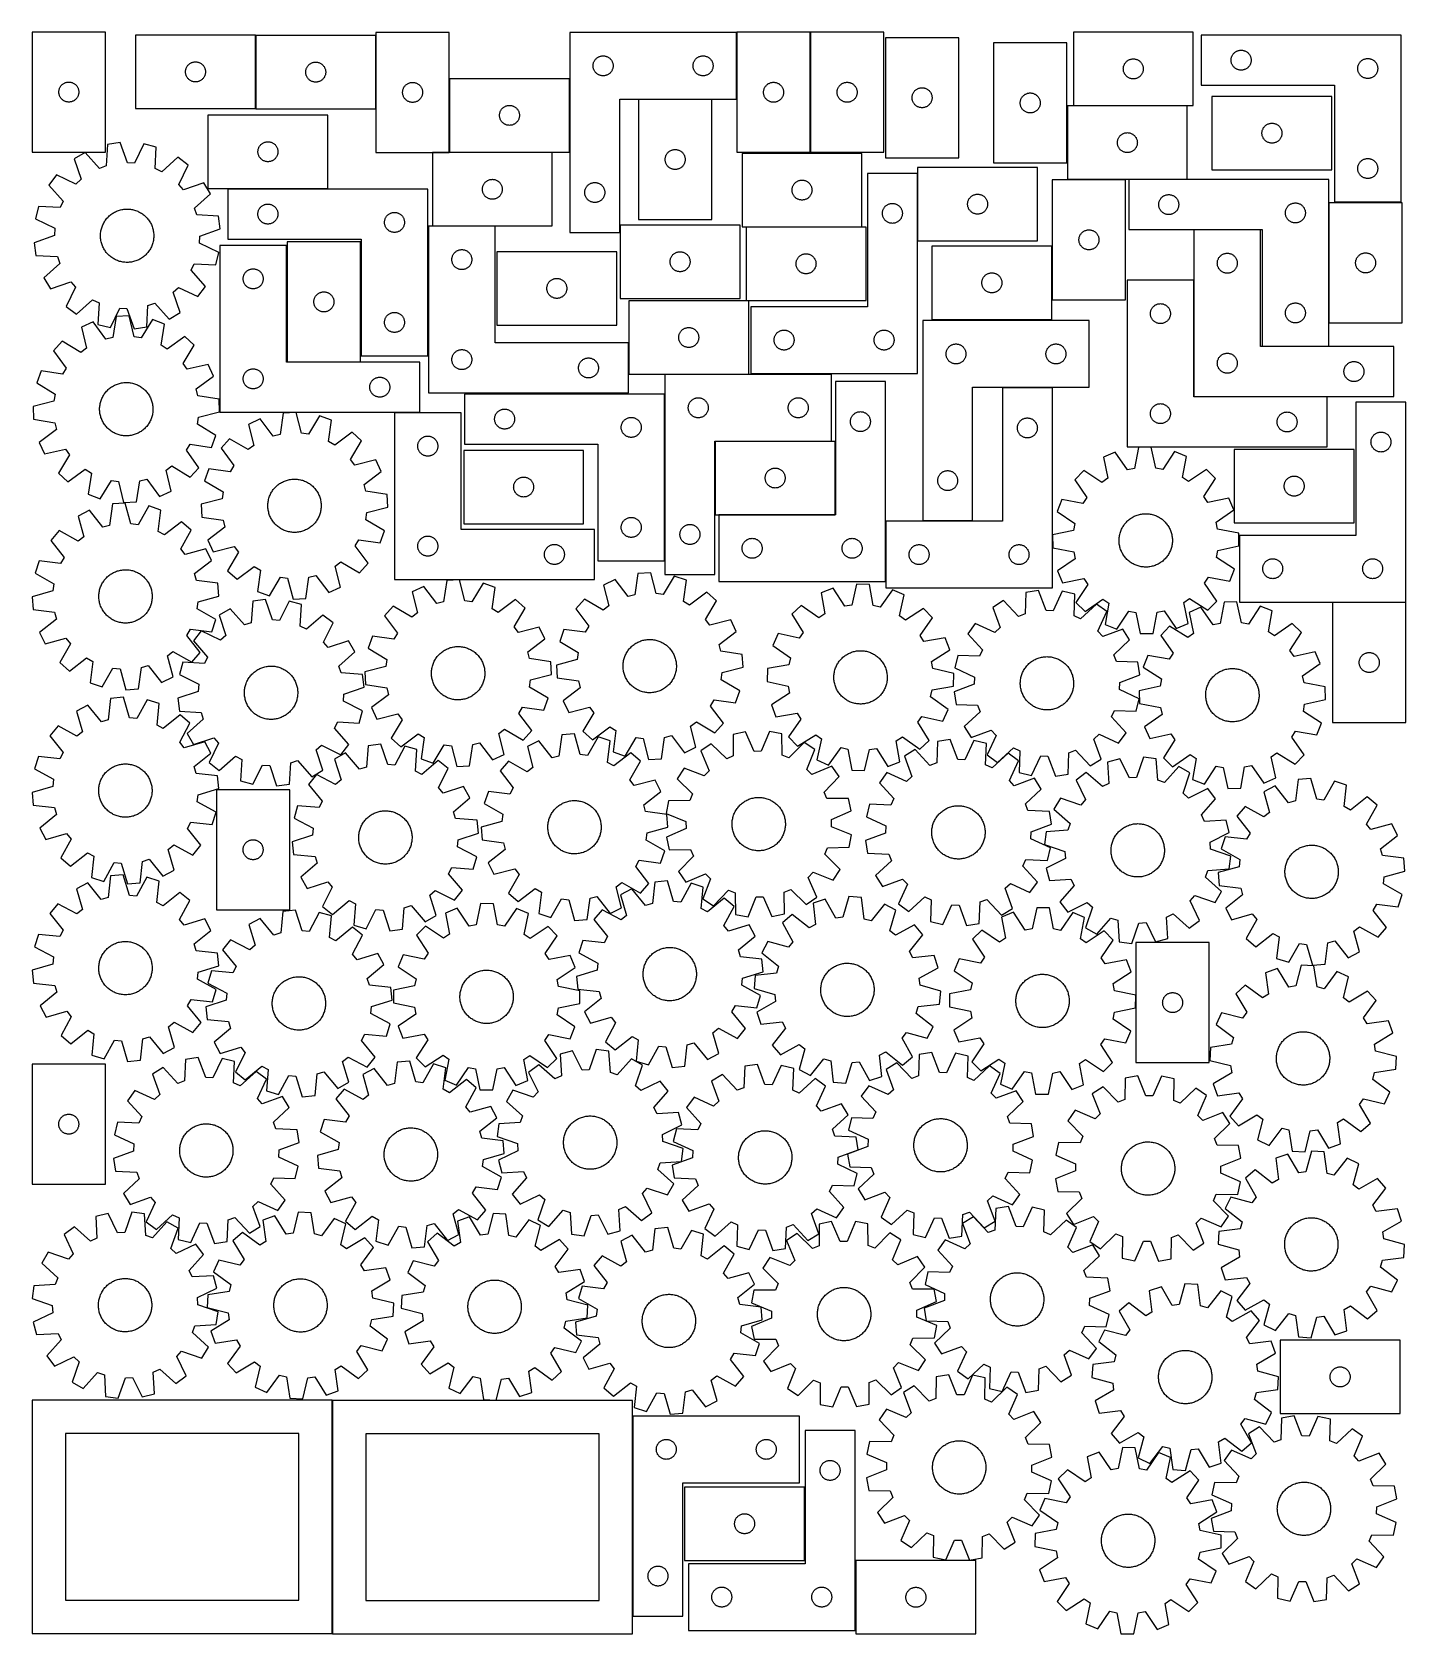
# Model space of a CAD drawing. Header units: millimetres. Extents: x 7 to 1243, y 7 to 1448.
import ezdxf

# ---------------------------------------------------------------- set-up
doc = ezdxf.new("R2010")
doc.units = ezdxf.units.MM
doc.layers.add('CUT', color=7, linetype='CONTINUOUS', true_color=0x000000)

msp = doc.modelspace()

# ---------------------------------------------------------------- linework, layer by layer
at = {"layer": 'CUT'}
for p, q in [((72.642514, 1448.128238), (6.642514, 1448.128238)), ((6.642514, 1448.128238), (6.642514, 1340.128238)), ((72.642514, 1340.128238), (72.642514, 1448.128238)), ((207.678281, 1445.273013), (99.678281, 1445.273013)), ((99.678281, 1445.273013), (99.678281, 1379.273013)), ((207.678281, 1379.273013), (207.678281, 1445.273013)), ((315.898252, 1445.05353), (207.898252, 1445.05353)), ((207.898252, 1445.05353), (207.898252, 1379.05353)), ((315.898252, 1379.05353), (315.898252, 1445.05353)), ((316.123466, 1447.833069), (316.123466, 1339.833069)), ((382.123466, 1447.833069), (316.123466, 1447.833069)), ((382.123466, 1339.833069), (382.123466, 1447.833069)), ((490.631034, 1447.721495), (490.631034, 1267.721495)), ((640.631034, 1447.721495), (490.631034, 1447.721495)), ((640.631034, 1387.721495), (640.631034, 1447.721495)), ((641.083183, 1447.890442), (641.083183, 1339.890442)), ((707.083183, 1447.890442), (641.083183, 1447.890442)), ((707.083183, 1339.890442), (707.083183, 1447.890442)), ((773.332577, 1447.912662), (707.332577, 1447.912662)), ((707.332577, 1447.912662), (707.332577, 1339.912662)), ((773.332577, 1339.912662), (773.332577, 1447.912662)), ((774.801506, 1443.013001), (774.801506, 1335.013001)), ((840.801506, 1443.013001), (774.801506, 1443.013001)), ((840.801506, 1335.013001), (840.801506, 1443.013001)), ((1051.983609, 1447.970034), (943.983609, 1447.970034)), ((943.983609, 1447.970034), (943.983609, 1381.970034)), ((1051.983609, 1381.970034), (1051.983609, 1447.970034)), ((1239.037165, 1445.30451), (1059.037165, 1445.30451)), ((1059.037165, 1445.30451), (1059.037165, 1400.30451)), ((1239.037165, 1295.30451), (1239.037165, 1445.30451)), ((872.179588, 1438.288391), (872.179588, 1330.288391)), ((938.179588, 1438.288391), (872.179588, 1438.288391)), ((938.179588, 1330.288391), (938.179588, 1438.288391)), ((1086.96531, 1426.785109), (1087.242936, 1427.30451)), ((1087.242936, 1427.30451), (1087.553938, 1427.804642)), ((1087.553938, 1427.804642), (1087.896985, 1428.283363)), ((1087.896985, 1428.283363), (1088.270607, 1428.738623)), ((1088.270607, 1428.738623), (1088.673204, 1429.168471)), ((1088.673204, 1429.168471), (1089.103052, 1429.571069)), ((1089.103052, 1429.571069), (1089.558312, 1429.94469)), ((1089.558312, 1429.94469), (1090.037033, 1430.287737)), ((1090.037033, 1430.287737), (1090.537165, 1430.598739)), ((1090.537165, 1430.598739), (1091.056567, 1430.876365)), ((1091.056567, 1430.876365), (1091.593014, 1431.119426)), ((1091.593014, 1431.119426), (1092.14421, 1431.326882)), ((1092.14421, 1431.326882), (1092.707793, 1431.497843)), ((1092.707793, 1431.497843), (1093.281352, 1431.631578)), ((1093.281352, 1431.631578), (1093.862429, 1431.727514)), ((1093.862429, 1431.727514), (1094.448537, 1431.785241)), ((1094.448537, 1431.785241), (1095.037165, 1431.80451)), ((1095.037165, 1431.80451), (1095.625793, 1431.785241)), ((1095.625793, 1431.785241), (1096.211901, 1431.727514)), ((1096.211901, 1431.727514), (1096.792978, 1431.631578)), ((1096.792978, 1431.631578), (1097.366536, 1431.497843)), ((1097.366536, 1431.497843), (1097.93012, 1431.326882)), ((1097.93012, 1431.326882), (1098.481316, 1431.119426)), ((1098.481316, 1431.119426), (1099.017763, 1430.876365)), ((1099.017763, 1430.876365), (1099.537165, 1430.598739)), ((1099.537165, 1430.598739), (1100.037297, 1430.287737)), ((1100.037297, 1430.287737), (1100.516018, 1429.94469)), ((1100.516018, 1429.94469), (1100.971277, 1429.571069)), ((1100.971277, 1429.571069), (1101.401126, 1429.168471)), ((1101.401126, 1429.168471), (1101.803723, 1428.738623)), ((1101.803723, 1428.738623), (1102.177345, 1428.283363)), ((1102.177345, 1428.283363), (1102.520391, 1427.804642)), ((1102.520391, 1427.804642), (1102.831393, 1427.30451)), ((1102.831393, 1427.30451), (1103.109019, 1426.785109)), ((144.678281, 1412.273013), (144.697551, 1412.861641)), ((144.697551, 1412.861641), (144.755277, 1413.447749)), ((144.755277, 1413.447749), (144.851213, 1414.028826)), ((144.851213, 1414.028826), (144.984948, 1414.602384)), ((144.984948, 1414.602384), (145.15591, 1415.165968)), ((145.15591, 1415.165968), (145.363365, 1415.717164)), ((145.363365, 1415.717164), (145.606426, 1416.253611)), ((145.606426, 1416.253611), (145.884052, 1416.773013)), ((145.884052, 1416.773013), (146.195054, 1417.273145)), ((146.195054, 1417.273145), (146.538101, 1417.751866)), ((146.538101, 1417.751866), (146.911723, 1418.207125)), ((146.911723, 1418.207125), (147.31432, 1418.636974)), ((147.31432, 1418.636974), (147.744169, 1419.039571)), ((147.744169, 1419.039571), (148.199428, 1419.413193)), ((148.199428, 1419.413193), (148.678149, 1419.756239)), ((148.678149, 1419.756239), (149.178281, 1420.067241)), ((149.178281, 1420.067241), (149.697683, 1420.344867)), ((149.697683, 1420.344867), (150.23413, 1420.587929)), ((150.23413, 1420.587929), (150.785326, 1420.795384)), ((150.785326, 1420.795384), (151.348909, 1420.966345)), ((151.348909, 1420.966345), (151.922468, 1421.10008)), ((151.922468, 1421.10008), (152.503545, 1421.196017)), ((152.503545, 1421.196017), (153.089653, 1421.253743)), ((153.089653, 1421.253743), (153.678281, 1421.273013)), ((153.678281, 1421.273013), (154.266909, 1421.253743)), ((154.266909, 1421.253743), (154.853017, 1421.196017)), ((154.853017, 1421.196017), (155.434094, 1421.10008)), ((155.434094, 1421.10008), (156.007652, 1420.966345)), ((156.007652, 1420.966345), (156.571236, 1420.795384)), ((156.571236, 1420.795384), (157.122432, 1420.587929)), ((157.122432, 1420.587929), (157.658879, 1420.344867)), ((157.658879, 1420.344867), (158.178281, 1420.067241)), ((158.178281, 1420.067241), (158.678413, 1419.756239)), ((158.678413, 1419.756239), (159.157134, 1419.413193)), ((159.157134, 1419.413193), (159.612393, 1419.039571)), ((159.612393, 1419.039571), (160.042242, 1418.636974)), ((160.042242, 1418.636974), (160.444839, 1418.207125)), ((160.444839, 1418.207125), (160.818461, 1417.751866)), ((160.818461, 1417.751866), (161.161507, 1417.273145)), ((161.161507, 1417.273145), (161.47251, 1416.773013)), ((161.47251, 1416.773013), (161.750136, 1416.253611)), ((161.750136, 1416.253611), (161.993197, 1415.717164)), ((161.993197, 1415.717164), (162.200652, 1415.165968)), ((162.200652, 1415.165968), (162.371613, 1414.602384)), ((162.371613, 1414.602384), (162.505348, 1414.028826)), ((162.505348, 1414.028826), (162.601285, 1413.447749)), ((162.601285, 1413.447749), (162.659011, 1412.861641)), ((162.659011, 1412.861641), (162.678281, 1412.273013)), ((252.917521, 1412.642159), (252.975248, 1413.228266)), ((252.975248, 1413.228266), (253.071184, 1413.809343)), ((253.071184, 1413.809343), (253.204919, 1414.382902)), ((253.204919, 1414.382902), (253.37588, 1414.946486)), ((253.37588, 1414.946486), (253.583336, 1415.497681)), ((253.583336, 1415.497681), (253.826397, 1416.034129)), ((253.826397, 1416.034129), (254.104023, 1416.55353)), ((254.104023, 1416.55353), (254.415025, 1417.053662)), ((254.415025, 1417.053662), (254.758072, 1417.532383)), ((254.758072, 1417.532383), (255.131693, 1417.987643)), ((255.131693, 1417.987643), (255.534291, 1418.417491)), ((255.534291, 1418.417491), (255.964139, 1418.820089)), ((255.964139, 1418.820089), (256.419399, 1419.19371)), ((256.419399, 1419.19371), (256.89812, 1419.536757)), ((256.89812, 1419.536757), (257.398252, 1419.847759)), ((257.398252, 1419.847759), (257.917653, 1420.125385)), ((257.917653, 1420.125385), (258.454101, 1420.368446)), ((258.454101, 1420.368446), (259.005296, 1420.575902)), ((259.005296, 1420.575902), (259.56888, 1420.746863)), ((259.56888, 1420.746863), (260.142439, 1420.880598)), ((260.142439, 1420.880598), (260.723516, 1420.976534)), ((260.723516, 1420.976534), (261.309623, 1421.034261)), ((261.309623, 1421.034261), (261.898252, 1421.05353)), ((261.898252, 1421.05353), (262.48688, 1421.034261)), ((262.48688, 1421.034261), (263.072987, 1420.976534)), ((263.072987, 1420.976534), (263.654065, 1420.880598)), ((263.654065, 1420.880598), (264.227623, 1420.746863)), ((264.227623, 1420.746863), (264.791207, 1420.575902)), ((264.791207, 1420.575902), (265.342402, 1420.368446)), ((265.342402, 1420.368446), (265.87885, 1420.125385)), ((265.87885, 1420.125385), (266.398252, 1419.847759)), ((266.398252, 1419.847759), (266.898384, 1419.536757)), ((266.898384, 1419.536757), (267.377104, 1419.19371)), ((267.377104, 1419.19371), (267.832364, 1418.820089)), ((267.832364, 1418.820089), (268.262213, 1418.417491)), ((268.262213, 1418.417491), (268.66481, 1417.987643)), ((268.66481, 1417.987643), (269.038432, 1417.532383)), ((269.038432, 1417.532383), (269.381478, 1417.053662)), ((269.381478, 1417.053662), (269.69248, 1416.55353)), ((269.69248, 1416.55353), (269.970106, 1416.034129)), ((269.970106, 1416.034129), (270.213167, 1415.497681)), ((270.213167, 1415.497681), (270.420623, 1414.946486)), ((270.420623, 1414.946486), (270.591584, 1414.382902)), ((270.591584, 1414.382902), (270.725319, 1413.809343)), ((270.725319, 1413.809343), (270.821255, 1413.228266)), ((270.821255, 1413.228266), (270.878982, 1412.642159)), ((511.631034, 1417.721495), (511.650303, 1418.310123)), ((511.650303, 1417.132867), (511.631034, 1417.721495)), ((511.650303, 1418.310123), (511.70803, 1418.896231)), ((511.70803, 1416.546759), (511.650303, 1417.132867)), ((511.70803, 1418.896231), (511.803966, 1419.477308)), ((511.803966, 1415.965682), (511.70803, 1416.546759)), ((511.803966, 1419.477308), (511.937701, 1420.050866)), ((511.937701, 1415.392124), (511.803966, 1415.965682)), ((511.937701, 1420.050866), (512.108663, 1420.61445)), ((512.108663, 1414.82854), (511.937701, 1415.392124)), ((512.108663, 1420.61445), (512.316118, 1421.165646)), ((512.316118, 1414.277344), (512.108663, 1414.82854)), ((512.316118, 1421.165646), (512.559179, 1421.702093)), ((512.559179, 1413.740897), (512.316118, 1414.277344)), ((512.559179, 1421.702093), (512.836805, 1422.221495)), ((512.836805, 1413.221495), (512.559179, 1413.740897)), ((512.836805, 1422.221495), (513.147807, 1422.721627)), ((513.147807, 1412.721363), (512.836805, 1413.221495)), ((513.147807, 1422.721627), (513.490854, 1423.200348)), ((513.490854, 1423.200348), (513.864475, 1423.655607)), ((513.864475, 1423.655607), (514.267073, 1424.085456)), ((514.267073, 1424.085456), (514.696921, 1424.488053)), ((514.696921, 1424.488053), (515.152181, 1424.861675)), ((515.152181, 1424.861675), (515.630902, 1425.204721)), ((515.630902, 1425.204721), (516.131034, 1425.515724)), ((516.131034, 1425.515724), (516.650436, 1425.79335)), ((516.650436, 1425.79335), (517.186883, 1426.036411)), ((517.186883, 1426.036411), (517.738079, 1426.243866)), ((517.738079, 1426.243866), (518.301662, 1426.414827)), ((518.301662, 1426.414827), (518.875221, 1426.548562)), ((518.875221, 1426.548562), (519.456298, 1426.644499)), ((519.456298, 1426.644499), (520.042406, 1426.702225)), ((520.042406, 1426.702225), (520.631034, 1426.721495)), ((520.631034, 1426.721495), (521.219662, 1426.702225)), ((521.219662, 1426.702225), (521.805769, 1426.644499)), ((521.805769, 1426.644499), (522.386847, 1426.548562)), ((522.386847, 1426.548562), (522.960405, 1426.414827)), ((522.960405, 1426.414827), (523.523989, 1426.243866)), ((523.523989, 1426.243866), (524.075185, 1426.036411)), ((524.075185, 1426.036411), (524.611632, 1425.79335)), ((524.611632, 1425.79335), (525.131034, 1425.515724)), ((525.131034, 1425.515724), (525.631166, 1425.204721)), ((525.631166, 1425.204721), (526.109887, 1424.861675)), ((526.109887, 1424.861675), (526.565146, 1424.488053)), ((526.565146, 1424.488053), (526.994995, 1424.085456)), ((526.994995, 1424.085456), (527.397592, 1423.655607)), ((527.397592, 1423.655607), (527.771214, 1423.200348)), ((527.771214, 1423.200348), (528.11426, 1422.721627)), ((528.11426, 1422.721627), (528.425262, 1422.221495)), ((528.425262, 1413.221495), (528.11426, 1412.721363)), ((528.425262, 1422.221495), (528.702888, 1421.702093)), ((528.702888, 1413.740897), (528.425262, 1413.221495)), ((528.702888, 1421.702093), (528.94595, 1421.165646)), ((528.94595, 1414.277344), (528.702888, 1413.740897)), ((528.94595, 1421.165646), (529.153405, 1420.61445)), ((529.153405, 1414.82854), (528.94595, 1414.277344)), ((529.153405, 1420.61445), (529.324366, 1420.050866)), ((529.324366, 1415.392124), (529.153405, 1414.82854)), ((529.324366, 1420.050866), (529.458101, 1419.477308)), ((529.458101, 1415.965682), (529.324366, 1415.392124)), ((529.458101, 1419.477308), (529.554037, 1418.896231)), ((529.554037, 1416.546759), (529.458101, 1415.965682)), ((529.554037, 1418.896231), (529.611764, 1418.310123)), ((529.611764, 1417.132867), (529.554037, 1416.546759)), ((529.611764, 1418.310123), (529.631034, 1417.721495)), ((529.631034, 1417.721495), (529.611764, 1417.132867)), ((601.631034, 1417.721495), (601.650303, 1418.310123)), ((601.650303, 1417.132867), (601.631034, 1417.721495)), ((601.650303, 1418.310123), (601.70803, 1418.896231)), ((601.70803, 1416.546759), (601.650303, 1417.132867)), ((601.70803, 1418.896231), (601.803966, 1419.477308)), ((601.803966, 1415.965682), (601.70803, 1416.546759)), ((601.803966, 1419.477308), (601.937701, 1420.050866)), ((601.937701, 1415.392124), (601.803966, 1415.965682)), ((601.937701, 1420.050866), (602.108663, 1420.61445)), ((602.108663, 1414.82854), (601.937701, 1415.392124)), ((602.108663, 1420.61445), (602.316118, 1421.165646)), ((602.316118, 1414.277344), (602.108663, 1414.82854)), ((602.316118, 1421.165646), (602.559179, 1421.702093)), ((602.559179, 1413.740897), (602.316118, 1414.277344)), ((602.559179, 1421.702093), (602.836805, 1422.221495)), ((602.836805, 1413.221495), (602.559179, 1413.740897)), ((602.836805, 1422.221495), (603.147807, 1422.721627)), ((603.147807, 1412.721363), (602.836805, 1413.221495)), ((603.147807, 1422.721627), (603.490854, 1423.200348)), ((603.490854, 1423.200348), (603.864475, 1423.655607)), ((603.864475, 1423.655607), (604.267073, 1424.085456)), ((604.267073, 1424.085456), (604.696921, 1424.488053)), ((604.696921, 1424.488053), (605.152181, 1424.861675)), ((605.152181, 1424.861675), (605.630902, 1425.204721)), ((605.630902, 1425.204721), (606.131034, 1425.515724)), ((606.131034, 1425.515724), (606.650436, 1425.79335)), ((606.650436, 1425.79335), (607.186883, 1426.036411)), ((607.186883, 1426.036411), (607.738079, 1426.243866)), ((607.738079, 1426.243866), (608.301662, 1426.414827)), ((608.301662, 1426.414827), (608.875221, 1426.548562)), ((608.875221, 1426.548562), (609.456298, 1426.644499)), ((609.456298, 1426.644499), (610.042406, 1426.702225)), ((610.042406, 1426.702225), (610.631034, 1426.721495)), ((610.631034, 1426.721495), (611.219662, 1426.702225)), ((611.219662, 1426.702225), (611.805769, 1426.644499)), ((611.805769, 1426.644499), (612.386847, 1426.548562)), ((612.386847, 1426.548562), (612.960405, 1426.414827)), ((612.960405, 1426.414827), (613.523989, 1426.243866)), ((613.523989, 1426.243866), (614.075185, 1426.036411)), ((614.075185, 1426.036411), (614.611632, 1425.79335)), ((614.611632, 1425.79335), (615.131034, 1425.515724)), ((615.131034, 1425.515724), (615.631166, 1425.204721)), ((615.631166, 1425.204721), (616.109887, 1424.861675)), ((616.109887, 1424.861675), (616.565146, 1424.488053)), ((616.565146, 1424.488053), (616.994995, 1424.085456)), ((616.994995, 1424.085456), (617.397592, 1423.655607)), ((617.397592, 1423.655607), (617.771214, 1423.200348)), ((617.771214, 1423.200348), (618.11426, 1422.721627)), ((618.11426, 1422.721627), (618.425262, 1422.221495)), ((618.425262, 1413.221495), (618.11426, 1412.721363)), ((618.425262, 1422.221495), (618.702888, 1421.702093)), ((618.702888, 1413.740897), (618.425262, 1413.221495)), ((618.702888, 1421.702093), (618.94595, 1421.165646)), ((618.94595, 1414.277344), (618.702888, 1413.740897)), ((618.94595, 1421.165646), (619.153405, 1420.61445)), ((619.153405, 1414.82854), (618.94595, 1414.277344)), ((619.153405, 1420.61445), (619.324366, 1420.050866)), ((619.324366, 1415.392124), (619.153405, 1414.82854)), ((619.324366, 1420.050866), (619.458101, 1419.477308)), ((619.458101, 1415.965682), (619.324366, 1415.392124)), ((619.458101, 1419.477308), (619.554037, 1418.896231)), ((619.554037, 1416.546759), (619.458101, 1415.965682)), ((619.554037, 1418.896231), (619.611764, 1418.310123)), ((619.611764, 1417.132867), (619.554037, 1416.546759)), ((619.611764, 1418.310123), (619.631034, 1417.721495)), ((619.631034, 1417.721495), (619.611764, 1417.132867)), ((988.983609, 1414.970034), (989.002879, 1415.558662)), ((989.002879, 1414.381406), (988.983609, 1414.970034)), ((989.002879, 1415.558662), (989.060606, 1416.14477)), ((989.060606, 1413.795299), (989.002879, 1414.381406)), ((989.060606, 1416.14477), (989.156542, 1416.725847)), ((989.156542, 1413.214221), (989.060606, 1413.795299)), ((989.156542, 1416.725847), (989.290277, 1417.299406)), ((989.290277, 1412.640663), (989.156542, 1413.214221)), ((989.290277, 1417.299406), (989.461238, 1417.862989)), ((989.461238, 1417.862989), (989.668693, 1418.414185)), ((989.668693, 1418.414185), (989.911755, 1418.950632)), ((989.911755, 1418.950632), (990.189381, 1419.470034)), ((990.189381, 1419.470034), (990.500383, 1419.970166)), ((990.500383, 1419.970166), (990.843429, 1420.448887)), ((990.843429, 1420.448887), (991.217051, 1420.904147)), ((991.217051, 1420.904147), (991.619648, 1421.333995)), ((991.619648, 1421.333995), (992.049497, 1421.736593)), ((992.049497, 1421.736593), (992.504756, 1422.110214)), ((992.504756, 1422.110214), (992.983477, 1422.453261)), ((992.983477, 1422.453261), (993.483609, 1422.764263)), ((993.483609, 1422.764263), (994.003011, 1423.041889)), ((994.003011, 1423.041889), (994.539458, 1423.28495)), ((994.539458, 1423.28495), (995.090654, 1423.492405)), ((995.090654, 1423.492405), (995.654238, 1423.663367)), ((995.654238, 1423.663367), (996.227796, 1423.797102)), ((996.227796, 1423.797102), (996.808874, 1423.893038)), ((996.808874, 1423.893038), (997.394981, 1423.950765)), ((997.394981, 1423.950765), (997.983609, 1423.970034)), ((997.983609, 1423.970034), (998.572237, 1423.950765)), ((998.572237, 1423.950765), (999.158345, 1423.893038)), ((999.158345, 1423.893038), (999.739422, 1423.797102)), ((999.739422, 1423.797102), (1000.312981, 1423.663367)), ((1000.312981, 1423.663367), (1000.876564, 1423.492405)), ((1000.876564, 1423.492405), (1001.42776, 1423.28495)), ((1001.42776, 1423.28495), (1001.964207, 1423.041889)), ((1001.964207, 1423.041889), (1002.483609, 1422.764263)), ((1002.483609, 1422.764263), (1002.983741, 1422.453261)), ((1002.983741, 1422.453261), (1003.462462, 1422.110214)), ((1003.462462, 1422.110214), (1003.917722, 1421.736593)), ((1003.917722, 1421.736593), (1004.34757, 1421.333995)), ((1004.34757, 1421.333995), (1004.750168, 1420.904147)), ((1004.750168, 1420.904147), (1005.123789, 1420.448887)), ((1005.123789, 1420.448887), (1005.466836, 1419.970166)), ((1005.466836, 1419.970166), (1005.777838, 1419.470034)), ((1005.777838, 1419.470034), (1006.055464, 1418.950632)), ((1006.055464, 1418.950632), (1006.298525, 1418.414185)), ((1006.298525, 1418.414185), (1006.50598, 1417.862989)), ((1006.50598, 1417.862989), (1006.676942, 1417.299406)), ((1006.676942, 1417.299406), (1006.810677, 1416.725847)), ((1006.810677, 1413.214221), (1006.676942, 1412.640663)), ((1006.810677, 1416.725847), (1006.906613, 1416.14477)), ((1006.906613, 1413.795299), (1006.810677, 1413.214221)), ((1006.906613, 1416.14477), (1006.96434, 1415.558662)), ((1006.96434, 1414.381406), (1006.906613, 1413.795299)), ((1006.96434, 1415.558662), (1006.983609, 1414.970034)), ((1006.983609, 1414.970034), (1006.96434, 1414.381406)), ((1086.037165, 1422.80451), (1086.056435, 1423.393139)), ((1086.056435, 1422.215882), (1086.037165, 1422.80451)), ((1086.056435, 1423.393139), (1086.114161, 1423.979246)), ((1086.114161, 1421.629775), (1086.056435, 1422.215882)), ((1086.114161, 1423.979246), (1086.210097, 1424.560323)), ((1086.210097, 1421.048697), (1086.114161, 1421.629775)), ((1086.210097, 1424.560323), (1086.343832, 1425.133882)), ((1086.343832, 1420.475139), (1086.210097, 1421.048697)), ((1086.343832, 1425.133882), (1086.514794, 1425.697466)), ((1086.514794, 1419.911555), (1086.343832, 1420.475139)), ((1086.514794, 1425.697466), (1086.722249, 1426.248661)), ((1086.722249, 1419.360359), (1086.514794, 1419.911555)), ((1086.722249, 1426.248661), (1086.96531, 1426.785109)), ((1086.96531, 1418.823912), (1086.722249, 1419.360359)), ((1087.242936, 1418.30451), (1086.96531, 1418.823912)), ((1087.553938, 1417.804378), (1087.242936, 1418.30451)), ((1087.896985, 1417.325658), (1087.553938, 1417.804378)), ((1088.270607, 1416.870398), (1087.896985, 1417.325658)), ((1088.673204, 1416.440549), (1088.270607, 1416.870398)), ((1089.103052, 1416.037952), (1088.673204, 1416.440549)), ((1089.558312, 1415.66433), (1089.103052, 1416.037952)), ((1090.037033, 1415.321284), (1089.558312, 1415.66433)), ((1090.537165, 1415.010282), (1090.037033, 1415.321284)), ((1091.056567, 1414.732656), (1090.537165, 1415.010282)), ((1091.593014, 1414.489595), (1091.056567, 1414.732656)), ((1092.14421, 1414.282139), (1091.593014, 1414.489595)), ((1092.707793, 1414.111178), (1092.14421, 1414.282139)), ((1093.281352, 1413.977443), (1092.707793, 1414.111178)), ((1093.862429, 1413.881507), (1093.281352, 1413.977443)), ((1094.448537, 1413.82378), (1093.862429, 1413.881507)), ((1095.037165, 1413.80451), (1094.448537, 1413.82378)), ((1095.625793, 1413.82378), (1095.037165, 1413.80451)), ((1096.211901, 1413.881507), (1095.625793, 1413.82378)), ((1096.792978, 1413.977443), (1096.211901, 1413.881507)), ((1097.366536, 1414.111178), (1096.792978, 1413.977443)), ((1097.93012, 1414.282139), (1097.366536, 1414.111178)), ((1098.481316, 1414.489595), (1097.93012, 1414.282139)), ((1099.017763, 1414.732656), (1098.481316, 1414.489595)), ((1099.537165, 1415.010282), (1099.017763, 1414.732656)), ((1100.037297, 1415.321284), (1099.537165, 1415.010282)), ((1100.516018, 1415.66433), (1100.037297, 1415.321284)), ((1100.971277, 1416.037952), (1100.516018, 1415.66433)), ((1101.401126, 1416.440549), (1100.971277, 1416.037952)), ((1101.803723, 1416.870398), (1101.401126, 1416.440549)), ((1102.177345, 1417.325658), (1101.803723, 1416.870398)), ((1102.520391, 1417.804378), (1102.177345, 1417.325658)), ((1102.831393, 1418.30451), (1102.520391, 1417.804378)), ((1103.109019, 1418.823912), (1102.831393, 1418.30451)), ((1103.109019, 1426.785109), (1103.352081, 1426.248661)), ((1103.352081, 1419.360359), (1103.109019, 1418.823912)), ((1103.352081, 1426.248661), (1103.559536, 1425.697466)), ((1103.559536, 1419.911555), (1103.352081, 1419.360359)), ((1103.559536, 1425.697466), (1103.730497, 1425.133882)), ((1103.730497, 1420.475139), (1103.559536, 1419.911555)), ((1103.730497, 1425.133882), (1103.864232, 1424.560323)), ((1103.864232, 1421.048697), (1103.730497, 1420.475139)), ((1103.864232, 1424.560323), (1103.960169, 1423.979246)), ((1103.960169, 1421.629775), (1103.864232, 1421.048697)), ((1103.960169, 1423.979246), (1104.017895, 1423.393139)), ((1104.017895, 1422.215882), (1103.960169, 1421.629775)), ((1104.017895, 1423.393139), (1104.037165, 1422.80451)), ((1104.037165, 1422.80451), (1104.017895, 1422.215882)), ((1200.037165, 1415.30451), (1200.056435, 1415.893139)), ((1200.056435, 1414.715882), (1200.037165, 1415.30451)), ((1200.056435, 1415.893139), (1200.114161, 1416.479246)), ((1200.114161, 1414.129775), (1200.056435, 1414.715882)), ((1200.114161, 1416.479246), (1200.210097, 1417.060323)), ((1200.210097, 1413.548697), (1200.114161, 1414.129775)), ((1200.210097, 1417.060323), (1200.343832, 1417.633882)), ((1200.343832, 1412.975139), (1200.210097, 1413.548697)), ((1200.343832, 1417.633882), (1200.514794, 1418.197466)), ((1200.514794, 1412.411555), (1200.343832, 1412.975139)), ((1200.514794, 1418.197466), (1200.722249, 1418.748661)), ((1200.722249, 1418.748661), (1200.96531, 1419.285109)), ((1200.96531, 1419.285109), (1201.242936, 1419.80451)), ((1201.242936, 1419.80451), (1201.553938, 1420.304642)), ((1201.553938, 1420.304642), (1201.896985, 1420.783363)), ((1201.896985, 1420.783363), (1202.270607, 1421.238623)), ((1202.270607, 1421.238623), (1202.673204, 1421.668471)), ((1202.673204, 1421.668471), (1203.103052, 1422.071069)), ((1203.103052, 1422.071069), (1203.558312, 1422.44469)), ((1203.558312, 1422.44469), (1204.037033, 1422.787737)), ((1204.037033, 1422.787737), (1204.537165, 1423.098739)), ((1204.537165, 1423.098739), (1205.056567, 1423.376365)), ((1205.056567, 1423.376365), (1205.593014, 1423.619426)), ((1205.593014, 1423.619426), (1206.14421, 1423.826882)), ((1206.14421, 1423.826882), (1206.707793, 1423.997843)), ((1206.707793, 1423.997843), (1207.281352, 1424.131578)), ((1207.281352, 1424.131578), (1207.862429, 1424.227514)), ((1207.862429, 1424.227514), (1208.448537, 1424.285241)), ((1208.448537, 1424.285241), (1209.037165, 1424.30451)), ((1209.037165, 1424.30451), (1209.625793, 1424.285241)), ((1209.625793, 1424.285241), (1210.211901, 1424.227514)), ((1210.211901, 1424.227514), (1210.792978, 1424.131578)), ((1210.792978, 1424.131578), (1211.366536, 1423.997843)), ((1211.366536, 1423.997843), (1211.93012, 1423.826882)), ((1211.93012, 1423.826882), (1212.481316, 1423.619426)), ((1212.481316, 1423.619426), (1213.017763, 1423.376365)), ((1213.017763, 1423.376365), (1213.537165, 1423.098739)), ((1213.537165, 1423.098739), (1214.037297, 1422.787737)), ((1214.037297, 1422.787737), (1214.516018, 1422.44469)), ((1214.516018, 1422.44469), (1214.971277, 1422.071069)), ((1214.971277, 1422.071069), (1215.401126, 1421.668471)), ((1215.401126, 1421.668471), (1215.803723, 1421.238623)), ((1215.803723, 1421.238623), (1216.177345, 1420.783363)), ((1216.177345, 1420.783363), (1216.520391, 1420.304642)), ((1216.520391, 1420.304642), (1216.831393, 1419.80451)), ((1216.831393, 1419.80451), (1217.109019, 1419.285109)), ((1217.109019, 1419.285109), (1217.352081, 1418.748661)), ((1217.352081, 1418.748661), (1217.559536, 1418.197466)), ((1217.559536, 1418.197466), (1217.730497, 1417.633882)), ((1217.730497, 1412.975139), (1217.559536, 1412.411555)), ((1217.730497, 1417.633882), (1217.864232, 1417.060323)), ((1217.864232, 1413.548697), (1217.730497, 1412.975139)), ((1217.864232, 1417.060323), (1217.960169, 1416.479246)), ((1217.960169, 1414.129775), (1217.864232, 1413.548697)), ((1217.960169, 1416.479246), (1218.017895, 1415.893139)), ((1218.017895, 1414.715882), (1217.960169, 1414.129775)), ((1218.017895, 1415.893139), (1218.037165, 1415.30451)), ((1218.037165, 1415.30451), (1218.017895, 1414.715882)), ((31.570659, 1398.108836), (31.848285, 1398.628238)), ((31.848285, 1398.628238), (32.159287, 1399.12837)), ((32.159287, 1399.12837), (32.502334, 1399.607091)), ((32.502334, 1399.607091), (32.875956, 1400.06235)), ((32.875956, 1400.06235), (33.278553, 1400.492199)), ((33.278553, 1400.492199), (33.708402, 1400.894796)), ((33.708402, 1400.894796), (34.163661, 1401.268418)), ((34.163661, 1401.268418), (34.642382, 1401.611465)), ((34.642382, 1401.611465), (35.142514, 1401.922467)), ((35.142514, 1401.922467), (35.661916, 1402.200093)), ((35.661916, 1402.200093), (36.198363, 1402.443154)), ((36.198363, 1402.443154), (36.749559, 1402.650609)), ((36.749559, 1402.650609), (37.313143, 1402.82157)), ((37.313143, 1402.82157), (37.886701, 1402.955306)), ((37.886701, 1402.955306), (38.467778, 1403.051242)), ((38.467778, 1403.051242), (39.053886, 1403.108968)), ((39.053886, 1403.108968), (39.642514, 1403.128238)), ((39.642514, 1403.128238), (40.231142, 1403.108968)), ((40.231142, 1403.108968), (40.81725, 1403.051242)), ((40.81725, 1403.051242), (41.398327, 1402.955306)), ((41.398327, 1402.955306), (41.971885, 1402.82157)), ((41.971885, 1402.82157), (42.535469, 1402.650609)), ((42.535469, 1402.650609), (43.086665, 1402.443154)), ((43.086665, 1402.443154), (43.623112, 1402.200093)), ((43.623112, 1402.200093), (44.142514, 1401.922467)), ((44.142514, 1401.922467), (44.642646, 1401.611465)), ((44.642646, 1401.611465), (45.121367, 1401.268418)), ((45.121367, 1401.268418), (45.576626, 1400.894796)), ((45.576626, 1400.894796), (46.006475, 1400.492199)), ((46.006475, 1400.492199), (46.409072, 1400.06235)), ((46.409072, 1400.06235), (46.782694, 1399.607091)), ((46.782694, 1399.607091), (47.12574, 1399.12837)), ((47.12574, 1399.12837), (47.436743, 1398.628238)), ((47.436743, 1398.628238), (47.714369, 1398.108836)), ((144.697551, 1411.684385), (144.678281, 1412.273013)), ((144.755277, 1411.098277), (144.697551, 1411.684385)), ((144.851213, 1410.5172), (144.755277, 1411.098277)), ((144.984948, 1409.943641), (144.851213, 1410.5172)), ((145.15591, 1409.380058), (144.984948, 1409.943641)), ((145.363365, 1408.828862), (145.15591, 1409.380058)), ((145.606426, 1408.292415), (145.363365, 1408.828862)), ((145.884052, 1407.773013), (145.606426, 1408.292415)), ((146.195054, 1407.272881), (145.884052, 1407.773013)), ((146.538101, 1406.79416), (146.195054, 1407.272881)), ((146.911723, 1406.3389), (146.538101, 1406.79416)), ((147.31432, 1405.909052), (146.911723, 1406.3389)), ((147.744169, 1405.506455), (147.31432, 1405.909052)), ((148.199428, 1405.132833), (147.744169, 1405.506455)), ((148.678149, 1404.789786), (148.199428, 1405.132833)), ((149.178281, 1404.478784), (148.678149, 1404.789786)), ((149.697683, 1404.201158), (149.178281, 1404.478784)), ((150.23413, 1403.958097), (149.697683, 1404.201158)), ((150.785326, 1403.750642), (150.23413, 1403.958097)), ((151.348909, 1403.57968), (150.785326, 1403.750642)), ((151.922468, 1403.445945), (151.348909, 1403.57968)), ((152.503545, 1403.350009), (151.922468, 1403.445945)), ((153.089653, 1403.292282), (152.503545, 1403.350009)), ((153.678281, 1403.273013), (153.089653, 1403.292282)), ((154.266909, 1403.292282), (153.678281, 1403.273013)), ((154.853017, 1403.350009), (154.266909, 1403.292282)), ((155.434094, 1403.445945), (154.853017, 1403.350009)), ((156.007652, 1403.57968), (155.434094, 1403.445945)), ((156.571236, 1403.750642), (156.007652, 1403.57968)), ((157.122432, 1403.958097), (156.571236, 1403.750642)), ((157.658879, 1404.201158), (157.122432, 1403.958097)), ((158.178281, 1404.478784), (157.658879, 1404.201158)), ((158.678413, 1404.789786), (158.178281, 1404.478784)), ((159.157134, 1405.132833), (158.678413, 1404.789786)), ((159.612393, 1405.506455), (159.157134, 1405.132833)), ((160.042242, 1405.909052), (159.612393, 1405.506455)), ((160.444839, 1406.3389), (160.042242, 1405.909052)), ((160.818461, 1406.79416), (160.444839, 1406.3389)), ((161.161507, 1407.272881), (160.818461, 1406.79416)), ((161.47251, 1407.773013), (161.161507, 1407.272881)), ((161.750136, 1408.292415), (161.47251, 1407.773013)), ((161.993197, 1408.828862), (161.750136, 1408.292415)), ((162.200652, 1409.380058), (161.993197, 1408.828862)), ((162.371613, 1409.943641), (162.200652, 1409.380058)), ((162.505348, 1410.5172), (162.371613, 1409.943641)), ((162.601285, 1411.098277), (162.505348, 1410.5172)), ((162.659011, 1411.684385), (162.601285, 1411.098277)), ((162.678281, 1412.273013), (162.659011, 1411.684385)), ((252.898252, 1412.05353), (252.917521, 1412.642159)), ((252.917521, 1411.464902), (252.898252, 1412.05353)), ((252.975248, 1410.878795), (252.917521, 1411.464902)), ((253.071184, 1410.297717), (252.975248, 1410.878795)), ((253.204919, 1409.724159), (253.071184, 1410.297717)), ((253.37588, 1409.160575), (253.204919, 1409.724159)), ((253.583336, 1408.609379), (253.37588, 1409.160575)), ((253.826397, 1408.072932), (253.583336, 1408.609379)), ((254.104023, 1407.55353), (253.826397, 1408.072932)), ((254.415025, 1407.053398), (254.104023, 1407.55353)), ((254.758072, 1406.574678), (254.415025, 1407.053398)), ((255.131693, 1406.119418), (254.758072, 1406.574678)), ((255.534291, 1405.689569), (255.131693, 1406.119418)), ((255.964139, 1405.286972), (255.534291, 1405.689569)), ((256.419399, 1404.91335), (255.964139, 1405.286972)), ((256.89812, 1404.570304), (256.419399, 1404.91335)), ((257.398252, 1404.259302), (256.89812, 1404.570304)), ((257.917653, 1403.981676), (257.398252, 1404.259302)), ((258.454101, 1403.738615), (257.917653, 1403.981676)), ((259.005296, 1403.531159), (258.454101, 1403.738615)), ((259.56888, 1403.360198), (259.005296, 1403.531159)), ((260.142439, 1403.226463), (259.56888, 1403.360198)), ((260.723516, 1403.130527), (260.142439, 1403.226463)), ((261.309623, 1403.0728), (260.723516, 1403.130527)), ((261.898252, 1403.05353), (261.309623, 1403.0728)), ((262.48688, 1403.0728), (261.898252, 1403.05353)), ((263.072987, 1403.130527), (262.48688, 1403.0728)), ((263.654065, 1403.226463), (263.072987, 1403.130527)), ((264.227623, 1403.360198), (263.654065, 1403.226463)), ((264.791207, 1403.531159), (264.227623, 1403.360198)), ((265.342402, 1403.738615), (264.791207, 1403.531159)), ((265.87885, 1403.981676), (265.342402, 1403.738615)), ((266.398252, 1404.259302), (265.87885, 1403.981676)), ((266.898384, 1404.570304), (266.398252, 1404.259302)), ((267.377104, 1404.91335), (266.898384, 1404.570304)), ((267.832364, 1405.286972), (267.377104, 1404.91335)), ((268.262213, 1405.689569), (267.832364, 1405.286972)), ((268.66481, 1406.119418), (268.262213, 1405.689569)), ((269.038432, 1406.574678), (268.66481, 1406.119418)), ((269.381478, 1407.053398), (269.038432, 1406.574678)), ((269.69248, 1407.55353), (269.381478, 1407.053398)), ((269.970106, 1408.072932), (269.69248, 1407.55353)), ((270.213167, 1408.609379), (269.970106, 1408.072932)), ((270.420623, 1409.160575), (270.213167, 1408.609379)), ((270.591584, 1409.724159), (270.420623, 1409.160575)), ((270.725319, 1410.297717), (270.591584, 1409.724159)), ((270.821255, 1410.878795), (270.725319, 1410.297717)), ((270.878982, 1411.464902), (270.821255, 1410.878795)), ((270.878982, 1412.642159), (270.898252, 1412.05353)), ((270.898252, 1412.05353), (270.878982, 1411.464902)), ((341.329238, 1398.333069), (341.64024, 1398.833201)), ((341.64024, 1398.833201), (341.983286, 1399.311922)), ((341.983286, 1399.311922), (342.356908, 1399.767181)), ((342.356908, 1399.767181), (342.759505, 1400.19703)), ((342.759505, 1400.19703), (343.189354, 1400.599627)), ((343.189354, 1400.599627), (343.644613, 1400.973249)), ((343.644613, 1400.973249), (344.123334, 1401.316296)), ((344.123334, 1401.316296), (344.623466, 1401.627298)), ((344.623466, 1401.627298), (345.142868, 1401.904924)), ((345.142868, 1401.904924), (345.679315, 1402.147985)), ((345.679315, 1402.147985), (346.230511, 1402.35544)), ((346.230511, 1402.35544), (346.794095, 1402.526402)), ((346.794095, 1402.526402), (347.367653, 1402.660137)), ((347.367653, 1402.660137), (347.94873, 1402.756073)), ((347.94873, 1402.756073), (348.534838, 1402.813799)), ((348.534838, 1402.813799), (349.123466, 1402.833069)), ((349.123466, 1402.833069), (349.712094, 1402.813799)), ((349.712094, 1402.813799), (350.298202, 1402.756073)), ((350.298202, 1402.756073), (350.879279, 1402.660137)), ((350.879279, 1402.660137), (351.452838, 1402.526402)), ((351.452838, 1402.526402), (352.016421, 1402.35544)), ((352.016421, 1402.35544), (352.567617, 1402.147985)), ((352.567617, 1402.147985), (353.104064, 1401.904924)), ((353.104064, 1401.904924), (353.623466, 1401.627298)), ((353.623466, 1401.627298), (354.123598, 1401.316296)), ((354.123598, 1401.316296), (354.602319, 1400.973249)), ((354.602319, 1400.973249), (355.057579, 1400.599627)), ((355.057579, 1400.599627), (355.487427, 1400.19703)), ((355.487427, 1400.19703), (355.890024, 1399.767181)), ((355.890024, 1399.767181), (356.263646, 1399.311922)), ((356.263646, 1399.311922), (356.606693, 1398.833201)), ((356.606693, 1398.833201), (356.917695, 1398.333069)), ((490.356868, 1406.158514), (382.356868, 1406.158514)), ((382.356868, 1406.158514), (382.356868, 1340.158514)), ((490.356868, 1340.158514), (490.356868, 1406.158514)), ((513.490854, 1412.242642), (513.147807, 1412.721363)), ((513.864475, 1411.787383), (513.490854, 1412.242642)), ((514.267073, 1411.357534), (513.864475, 1411.787383)), ((514.696921, 1410.954937), (514.267073, 1411.357534)), ((515.152181, 1410.581315), (514.696921, 1410.954937)), ((515.630902, 1410.238268), (515.152181, 1410.581315)), ((516.131034, 1409.927266), (515.630902, 1410.238268)), ((516.650436, 1409.64964), (516.131034, 1409.927266)), ((517.186883, 1409.406579), (516.650436, 1409.64964)), ((517.738079, 1409.199124), (517.186883, 1409.406579)), ((518.301662, 1409.028162), (517.738079, 1409.199124)), ((518.875221, 1408.894427), (518.301662, 1409.028162)), ((519.456298, 1408.798491), (518.875221, 1408.894427)), ((520.042406, 1408.740765), (519.456298, 1408.798491)), ((520.631034, 1408.721495), (520.042406, 1408.740765)), ((521.219662, 1408.740765), (520.631034, 1408.721495)), ((521.805769, 1408.798491), (521.219662, 1408.740765)), ((522.386847, 1408.894427), (521.805769, 1408.798491)), ((522.960405, 1409.028162), (522.386847, 1408.894427)), ((523.523989, 1409.199124), (522.960405, 1409.028162)), ((524.075185, 1409.406579), (523.523989, 1409.199124)), ((524.611632, 1409.64964), (524.075185, 1409.406579)), ((525.131034, 1409.927266), (524.611632, 1409.64964)), ((525.631166, 1410.238268), (525.131034, 1409.927266)), ((526.109887, 1410.581315), (525.631166, 1410.238268)), ((526.565146, 1410.954937), (526.109887, 1410.581315)), ((526.994995, 1411.357534), (526.565146, 1410.954937)), ((527.397592, 1411.787383), (526.994995, 1411.357534)), ((527.771214, 1412.242642), (527.397592, 1411.787383)), ((528.11426, 1412.721363), (527.771214, 1412.242642)), ((603.490854, 1412.242642), (603.147807, 1412.721363)), ((603.864475, 1411.787383), (603.490854, 1412.242642)), ((604.267073, 1411.357534), (603.864475, 1411.787383)), ((604.696921, 1410.954937), (604.267073, 1411.357534)), ((605.152181, 1410.581315), (604.696921, 1410.954937)), ((605.630902, 1410.238268), (605.152181, 1410.581315)), ((606.131034, 1409.927266), (605.630902, 1410.238268)), ((606.650436, 1409.64964), (606.131034, 1409.927266)), ((607.186883, 1409.406579), (606.650436, 1409.64964)), ((607.738079, 1409.199124), (607.186883, 1409.406579)), ((608.301662, 1409.028162), (607.738079, 1409.199124)), ((608.875221, 1408.894427), (608.301662, 1409.028162)), ((609.456298, 1408.798491), (608.875221, 1408.894427)), ((610.042406, 1408.740765), (609.456298, 1408.798491)), ((610.631034, 1408.721495), (610.042406, 1408.740765)), ((611.219662, 1408.740765), (610.631034, 1408.721495)), ((611.805769, 1408.798491), (611.219662, 1408.740765)), ((612.386847, 1408.894427), (611.805769, 1408.798491)), ((612.960405, 1409.028162), (612.386847, 1408.894427)), ((613.523989, 1409.199124), (612.960405, 1409.028162)), ((614.075185, 1409.406579), (613.523989, 1409.199124)), ((614.611632, 1409.64964), (614.075185, 1409.406579)), ((615.131034, 1409.927266), (614.611632, 1409.64964)), ((615.631166, 1410.238268), (615.131034, 1409.927266)), ((616.109887, 1410.581315), (615.631166, 1410.238268)), ((616.565146, 1410.954937), (616.109887, 1410.581315)), ((616.994995, 1411.357534), (616.565146, 1410.954937)), ((617.397592, 1411.787383), (616.994995, 1411.357534)), ((617.771214, 1412.242642), (617.397592, 1411.787383)), ((618.11426, 1412.721363), (617.771214, 1412.242642)), ((666.011328, 1397.87104), (666.288954, 1398.390442)), ((666.288954, 1398.390442), (666.599957, 1398.890574)), ((666.599957, 1398.890574), (666.943003, 1399.369295)), ((666.943003, 1399.369295), (667.316625, 1399.824555)), ((667.316625, 1399.824555), (667.719222, 1400.254403)), ((667.719222, 1400.254403), (668.149071, 1400.657)), ((668.149071, 1400.657), (668.60433, 1401.030622)), ((668.60433, 1401.030622), (669.083051, 1401.373669)), ((669.083051, 1401.373669), (669.583183, 1401.684671)), ((669.583183, 1401.684671), (670.102585, 1401.962297)), ((670.102585, 1401.962297), (670.639032, 1402.205358)), ((670.639032, 1402.205358), (671.190228, 1402.412813)), ((671.190228, 1402.412813), (671.753812, 1402.583775)), ((671.753812, 1402.583775), (672.32737, 1402.71751)), ((672.32737, 1402.71751), (672.908447, 1402.813446)), ((672.908447, 1402.813446), (673.494555, 1402.871172)), ((673.494555, 1402.871172), (674.083183, 1402.890442)), ((674.083183, 1402.890442), (674.671811, 1402.871172)), ((674.671811, 1402.871172), (675.257919, 1402.813446)), ((675.257919, 1402.813446), (675.838996, 1402.71751)), ((675.838996, 1402.71751), (676.412554, 1402.583775)), ((676.412554, 1402.583775), (676.976138, 1402.412813)), ((676.976138, 1402.412813), (677.527334, 1402.205358)), ((677.527334, 1402.205358), (678.063781, 1401.962297)), ((678.063781, 1401.962297), (678.583183, 1401.684671)), ((678.583183, 1401.684671), (679.083315, 1401.373669)), ((679.083315, 1401.373669), (679.562036, 1401.030622)), ((679.562036, 1401.030622), (680.017295, 1400.657)), ((680.017295, 1400.657), (680.447144, 1400.254403)), ((680.447144, 1400.254403), (680.849741, 1399.824555)), ((680.849741, 1399.824555), (681.223363, 1399.369295)), ((681.223363, 1399.369295), (681.56641, 1398.890574)), ((681.56641, 1398.890574), (681.877412, 1398.390442)), ((681.877412, 1398.390442), (682.155038, 1397.87104)), ((732.260723, 1397.89326), (732.538349, 1398.412662)), ((732.538349, 1398.412662), (732.849351, 1398.912794)), ((732.849351, 1398.912794), (733.192397, 1399.391515)), ((733.192397, 1399.391515), (733.566019, 1399.846774)), ((733.566019, 1399.846774), (733.968616, 1400.276623)), ((733.968616, 1400.276623), (734.398465, 1400.67922)), ((734.398465, 1400.67922), (734.853725, 1401.052842)), ((734.853725, 1401.052842), (735.332445, 1401.395888)), ((735.332445, 1401.395888), (735.832577, 1401.706891)), ((735.832577, 1401.706891), (736.351979, 1401.984517)), ((736.351979, 1401.984517), (736.888426, 1402.227578)), ((736.888426, 1402.227578), (737.439622, 1402.435033)), ((737.439622, 1402.435033), (738.003206, 1402.605994)), ((738.003206, 1402.605994), (738.576764, 1402.739729)), ((738.576764, 1402.739729), (739.157842, 1402.835666)), ((739.157842, 1402.835666), (739.743949, 1402.893392)), ((739.743949, 1402.893392), (740.332577, 1402.912662)), ((740.332577, 1402.912662), (740.921206, 1402.893392)), ((740.921206, 1402.893392), (741.507313, 1402.835666)), ((741.507313, 1402.835666), (742.08839, 1402.739729)), ((742.08839, 1402.739729), (742.661949, 1402.605994)), ((742.661949, 1402.605994), (743.225533, 1402.435033)), ((743.225533, 1402.435033), (743.776728, 1402.227578)), ((743.776728, 1402.227578), (744.313176, 1401.984517)), ((744.313176, 1401.984517), (744.832577, 1401.706891)), ((744.832577, 1401.706891), (745.332709, 1401.395888)), ((745.332709, 1401.395888), (745.81143, 1401.052842)), ((745.81143, 1401.052842), (746.26669, 1400.67922)), ((746.26669, 1400.67922), (746.696538, 1400.276623)), ((746.696538, 1400.276623), (747.099136, 1399.846774)), ((747.099136, 1399.846774), (747.472757, 1399.391515)), ((747.472757, 1399.391515), (747.815804, 1398.912794)), ((747.815804, 1398.912794), (748.126806, 1398.412662)), ((748.126806, 1398.412662), (748.404432, 1397.89326)), ((989.461238, 1412.077079), (989.290277, 1412.640663)), ((989.668693, 1411.525883), (989.461238, 1412.077079)), ((989.911755, 1410.989436), (989.668693, 1411.525883)), ((990.189381, 1410.470034), (989.911755, 1410.989436)), ((990.500383, 1409.969902), (990.189381, 1410.470034)), ((990.843429, 1409.491181), (990.500383, 1409.969902)), ((991.217051, 1409.035922), (990.843429, 1409.491181)), ((991.619648, 1408.606073), (991.217051, 1409.035922)), ((992.049497, 1408.203476), (991.619648, 1408.606073)), ((992.504756, 1407.829854), (992.049497, 1408.203476)), ((992.983477, 1407.486808), (992.504756, 1407.829854)), ((993.483609, 1407.175806), (992.983477, 1407.486808)), ((994.003011, 1406.89818), (993.483609, 1407.175806)), ((994.539458, 1406.655118), (994.003011, 1406.89818)), ((995.090654, 1406.447663), (994.539458, 1406.655118)), ((995.654238, 1406.276702), (995.090654, 1406.447663)), ((996.227796, 1406.142967), (995.654238, 1406.276702)), ((996.808874, 1406.047031), (996.227796, 1406.142967)), ((997.394981, 1405.989304), (996.808874, 1406.047031)), ((997.983609, 1405.970034), (997.394981, 1405.989304)), ((998.572237, 1405.989304), (997.983609, 1405.970034)), ((999.158345, 1406.047031), (998.572237, 1405.989304)), ((999.739422, 1406.142967), (999.158345, 1406.047031)), ((1000.312981, 1406.276702), (999.739422, 1406.142967)), ((1000.876564, 1406.447663), (1000.312981, 1406.276702)), ((1001.42776, 1406.655118), (1000.876564, 1406.447663)), ((1001.964207, 1406.89818), (1001.42776, 1406.655118)), ((1002.483609, 1407.175806), (1001.964207, 1406.89818)), ((1002.983741, 1407.486808), (1002.483609, 1407.175806)), ((1003.462462, 1407.829854), (1002.983741, 1407.486808)), ((1003.917722, 1408.203476), (1003.462462, 1407.829854)), ((1004.34757, 1408.606073), (1003.917722, 1408.203476)), ((1004.750168, 1409.035922), (1004.34757, 1408.606073)), ((1005.123789, 1409.491181), (1004.750168, 1409.035922)), ((1005.466836, 1409.969902), (1005.123789, 1409.491181)), ((1005.777838, 1410.470034), (1005.466836, 1409.969902)), ((1006.055464, 1410.989436), (1005.777838, 1410.470034)), ((1006.298525, 1411.525883), (1006.055464, 1410.989436)), ((1006.50598, 1412.077079), (1006.298525, 1411.525883)), ((1006.676942, 1412.640663), (1006.50598, 1412.077079)), ((1059.037165, 1400.30451), (1179.037165, 1400.30451)), ((1179.037165, 1400.30451), (1179.037165, 1295.30451)), ((1200.722249, 1411.860359), (1200.514794, 1412.411555)), ((1200.96531, 1411.323912), (1200.722249, 1411.860359)), ((1201.242936, 1410.80451), (1200.96531, 1411.323912)), ((1201.553938, 1410.304378), (1201.242936, 1410.80451)), ((1201.896985, 1409.825658), (1201.553938, 1410.304378)), ((1202.270607, 1409.370398), (1201.896985, 1409.825658)), ((1202.673204, 1408.940549), (1202.270607, 1409.370398)), ((1203.103052, 1408.537952), (1202.673204, 1408.940549)), ((1203.558312, 1408.16433), (1203.103052, 1408.537952)), ((1204.037033, 1407.821284), (1203.558312, 1408.16433)), ((1204.537165, 1407.510282), (1204.037033, 1407.821284)), ((1205.056567, 1407.232656), (1204.537165, 1407.510282)), ((1205.593014, 1406.989595), (1205.056567, 1407.232656)), ((1206.14421, 1406.782139), (1205.593014, 1406.989595)), ((1206.707793, 1406.611178), (1206.14421, 1406.782139)), ((1207.281352, 1406.477443), (1206.707793, 1406.611178)), ((1207.862429, 1406.381507), (1207.281352, 1406.477443)), ((1208.448537, 1406.32378), (1207.862429, 1406.381507)), ((1209.037165, 1406.30451), (1208.448537, 1406.32378)), ((1209.625793, 1406.32378), (1209.037165, 1406.30451)), ((1210.211901, 1406.381507), (1209.625793, 1406.32378)), ((1210.792978, 1406.477443), (1210.211901, 1406.381507)), ((1211.366536, 1406.611178), (1210.792978, 1406.477443)), ((1211.93012, 1406.782139), (1211.366536, 1406.611178)), ((1212.481316, 1406.989595), (1211.93012, 1406.782139)), ((1213.017763, 1407.232656), (1212.481316, 1406.989595)), ((1213.537165, 1407.510282), (1213.017763, 1407.232656)), ((1214.037297, 1407.821284), (1213.537165, 1407.510282)), ((1214.516018, 1408.16433), (1214.037297, 1407.821284)), ((1214.971277, 1408.537952), (1214.516018, 1408.16433)), ((1215.401126, 1408.940549), (1214.971277, 1408.537952)), ((1215.803723, 1409.370398), (1215.401126, 1408.940549)), ((1216.177345, 1409.825658), (1215.803723, 1409.370398)), ((1216.520391, 1410.304378), (1216.177345, 1409.825658)), ((1216.831393, 1410.80451), (1216.520391, 1410.304378)), ((1217.109019, 1411.323912), (1216.831393, 1410.80451)), ((1217.352081, 1411.860359), (1217.109019, 1411.323912)), ((1217.559536, 1412.411555), (1217.352081, 1411.860359)), ((30.642514, 1394.128238), (30.661784, 1394.716866)), ((30.661784, 1393.53961), (30.642514, 1394.128238)), ((30.661784, 1394.716866), (30.71951, 1395.302974)), ((30.71951, 1392.953502), (30.661784, 1393.53961)), ((30.71951, 1395.302974), (30.815446, 1395.884051)), ((30.815446, 1392.372425), (30.71951, 1392.953502)), ((30.815446, 1395.884051), (30.949181, 1396.457609)), ((30.949181, 1391.798867), (30.815446, 1392.372425)), ((30.949181, 1396.457609), (31.120143, 1397.021193)), ((31.120143, 1391.235283), (30.949181, 1391.798867)), ((31.120143, 1397.021193), (31.327598, 1397.572389)), ((31.327598, 1390.684087), (31.120143, 1391.235283)), ((31.327598, 1397.572389), (31.570659, 1398.108836)), ((31.570659, 1390.14764), (31.327598, 1390.684087)), ((31.848285, 1389.628238), (31.570659, 1390.14764)), ((32.159287, 1389.128106), (31.848285, 1389.628238)), ((32.502334, 1388.649385), (32.159287, 1389.128106)), ((32.875956, 1388.194126), (32.502334, 1388.649385)), ((33.278553, 1387.764277), (32.875956, 1388.194126)), ((33.708402, 1387.36168), (33.278553, 1387.764277)), ((34.163661, 1386.988058), (33.708402, 1387.36168)), ((34.642382, 1386.645012), (34.163661, 1386.988058)), ((35.142514, 1386.334009), (34.642382, 1386.645012)), ((35.661916, 1386.056383), (35.142514, 1386.334009)), ((36.198363, 1385.813322), (35.661916, 1386.056383)), ((36.749559, 1385.605867), (36.198363, 1385.813322)), ((37.313143, 1385.434906), (36.749559, 1385.605867)), ((37.886701, 1385.301171), (37.313143, 1385.434906)), ((38.467778, 1385.205234), (37.886701, 1385.301171)), ((39.053886, 1385.147508), (38.467778, 1385.205234)), ((39.642514, 1385.128238), (39.053886, 1385.147508)), ((40.231142, 1385.147508), (39.642514, 1385.128238)), ((40.81725, 1385.205234), (40.231142, 1385.147508)), ((41.398327, 1385.301171), (40.81725, 1385.205234)), ((41.971885, 1385.434906), (41.398327, 1385.301171)), ((42.535469, 1385.605867), (41.971885, 1385.434906)), ((43.086665, 1385.813322), (42.535469, 1385.605867)), ((43.623112, 1386.056383), (43.086665, 1385.813322)), ((44.142514, 1386.334009), (43.623112, 1386.056383)), ((44.642646, 1386.645012), (44.142514, 1386.334009)), ((45.121367, 1386.988058), (44.642646, 1386.645012)), ((45.576626, 1387.36168), (45.121367, 1386.988058)), ((46.006475, 1387.764277), (45.576626, 1387.36168)), ((46.409072, 1388.194126), (46.006475, 1387.764277)), ((46.782694, 1388.649385), (46.409072, 1388.194126)), ((47.12574, 1389.128106), (46.782694, 1388.649385)), ((47.436743, 1389.628238), (47.12574, 1389.128106)), ((47.714369, 1390.14764), (47.436743, 1389.628238)), ((47.714369, 1398.108836), (47.95743, 1397.572389)), ((47.95743, 1390.684087), (47.714369, 1390.14764)), ((47.95743, 1397.572389), (48.164885, 1397.021193)), ((48.164885, 1391.235283), (47.95743, 1390.684087)), ((48.164885, 1397.021193), (48.335846, 1396.457609)), ((48.335846, 1391.798867), (48.164885, 1391.235283)), ((48.335846, 1396.457609), (48.469581, 1395.884051)), ((48.469581, 1392.372425), (48.335846, 1391.798867)), ((48.469581, 1395.884051), (48.565518, 1395.302974)), ((48.565518, 1392.953502), (48.469581, 1392.372425)), ((48.565518, 1395.302974), (48.623244, 1394.716866)), ((48.623244, 1393.53961), (48.565518, 1392.953502)), ((48.623244, 1394.716866), (48.642514, 1394.128238)), ((48.642514, 1394.128238), (48.623244, 1393.53961)), ((340.123466, 1393.833069), (340.142736, 1394.421697)), ((340.142736, 1393.244441), (340.123466, 1393.833069)), ((340.142736, 1394.421697), (340.200462, 1395.007805)), ((340.200462, 1392.658333), (340.142736, 1393.244441)), ((340.200462, 1395.007805), (340.296399, 1395.588882)), ((340.296399, 1392.077256), (340.200462, 1392.658333)), ((340.296399, 1395.588882), (340.430134, 1396.162441)), ((340.430134, 1391.503698), (340.296399, 1392.077256)), ((340.430134, 1396.162441), (340.601095, 1396.726024)), ((340.601095, 1390.940114), (340.430134, 1391.503698)), ((340.601095, 1396.726024), (340.80855, 1397.27722)), ((340.80855, 1390.388918), (340.601095, 1390.940114)), ((340.80855, 1397.27722), (341.051612, 1397.813667)), ((341.051612, 1389.852471), (340.80855, 1390.388918)), ((341.051612, 1397.813667), (341.329238, 1398.333069)), ((341.329238, 1389.333069), (341.051612, 1389.852471)), ((341.64024, 1388.832937), (341.329238, 1389.333069)), ((341.983286, 1388.354216), (341.64024, 1388.832937)), ((342.356908, 1387.898957), (341.983286, 1388.354216)), ((342.759505, 1387.469108), (342.356908, 1387.898957)), ((343.189354, 1387.066511), (342.759505, 1387.469108)), ((343.644613, 1386.692889), (343.189354, 1387.066511)), ((344.123334, 1386.349843), (343.644613, 1386.692889)), ((344.623466, 1386.038841), (344.123334, 1386.349843)), ((345.142868, 1385.761214), (344.623466, 1386.038841)), ((345.679315, 1385.518153), (345.142868, 1385.761214)), ((346.230511, 1385.310698), (345.679315, 1385.518153)), ((346.794095, 1385.139737), (346.230511, 1385.310698)), ((347.367653, 1385.006002), (346.794095, 1385.139737)), ((347.94873, 1384.910065), (347.367653, 1385.006002)), ((348.534838, 1384.852339), (347.94873, 1384.910065)), ((349.123466, 1384.833069), (348.534838, 1384.852339)), ((349.712094, 1384.852339), (349.123466, 1384.833069)), ((350.298202, 1384.910065), (349.712094, 1384.852339)), ((350.879279, 1385.006002), (350.298202, 1384.910065)), ((351.452838, 1385.139737), (350.879279, 1385.006002)), ((352.016421, 1385.310698), (351.452838, 1385.139737)), ((352.567617, 1385.518153), (352.016421, 1385.310698)), ((353.104064, 1385.761214), (352.567617, 1385.518153)), ((353.623466, 1386.038841), (353.104064, 1385.761214)), ((354.123598, 1386.349843), (353.623466, 1386.038841)), ((354.602319, 1386.692889), (354.123598, 1386.349843)), ((355.057579, 1387.066511), (354.602319, 1386.692889)), ((355.487427, 1387.469108), (355.057579, 1387.066511)), ((355.890024, 1387.898957), (355.487427, 1387.469108)), ((356.263646, 1388.354216), (355.890024, 1387.898957)), ((356.606693, 1388.832937), (356.263646, 1388.354216)), ((356.917695, 1389.333069), (356.606693, 1388.832937)), ((356.917695, 1398.333069), (357.195321, 1397.813667)), ((357.195321, 1389.852471), (356.917695, 1389.333069)), ((357.195321, 1397.813667), (357.438382, 1397.27722)), ((357.438382, 1390.388918), (357.195321, 1389.852471)), ((357.438382, 1397.27722), (357.645837, 1396.726024)), ((357.645837, 1390.940114), (357.438382, 1390.388918)), ((357.645837, 1396.726024), (357.816799, 1396.162441)), ((357.816799, 1391.503698), (357.645837, 1390.940114)), ((357.816799, 1396.162441), (357.950534, 1395.588882)), ((357.950534, 1392.077256), (357.816799, 1391.503698)), ((357.950534, 1395.588882), (358.04647, 1395.007805)), ((358.04647, 1392.658333), (357.950534, 1392.077256)), ((358.04647, 1395.007805), (358.104197, 1394.421697)), ((358.104197, 1393.244441), (358.04647, 1392.658333)), ((358.104197, 1394.421697), (358.123466, 1393.833069)), ((358.123466, 1393.833069), (358.104197, 1393.244441)), ((535.631034, 1267.721495), (535.631034, 1387.721495)), ((535.631034, 1387.721495), (640.631034, 1387.721495)), ((552.524894, 1387.434388), (552.524894, 1279.434388)), ((618.524894, 1387.434388), (552.524894, 1387.434388)), ((618.524894, 1279.434388), (618.524894, 1387.434388)), ((665.083183, 1393.890442), (665.102453, 1394.47907)), ((665.102453, 1393.301814), (665.083183, 1393.890442)), ((665.102453, 1394.47907), (665.160179, 1395.065178)), ((665.160179, 1392.715706), (665.102453, 1393.301814)), ((665.160179, 1395.065178), (665.256115, 1395.646255)), ((665.256115, 1392.134629), (665.160179, 1392.715706)), ((665.256115, 1395.646255), (665.389851, 1396.219814)), ((665.389851, 1391.561071), (665.256115, 1392.134629)), ((665.389851, 1396.219814), (665.560812, 1396.783397)), ((665.560812, 1390.997487), (665.389851, 1391.561071)), ((665.560812, 1396.783397), (665.768267, 1397.334593)), ((665.768267, 1390.446291), (665.560812, 1390.997487)), ((665.768267, 1397.334593), (666.011328, 1397.87104)), ((666.011328, 1389.909844), (665.768267, 1390.446291)), ((666.288954, 1389.390442), (666.011328, 1389.909844)), ((666.599957, 1388.89031), (666.288954, 1389.390442)), ((666.943003, 1388.411589), (666.599957, 1388.89031)), ((667.316625, 1387.95633), (666.943003, 1388.411589)), ((667.719222, 1387.526481), (667.316625, 1387.95633)), ((668.149071, 1387.123884), (667.719222, 1387.526481)), ((668.60433, 1386.750262), (668.149071, 1387.123884)), ((669.083051, 1386.407216), (668.60433, 1386.750262)), ((669.583183, 1386.096214), (669.083051, 1386.407216)), ((670.102585, 1385.818588), (669.583183, 1386.096214)), ((670.639032, 1385.575526), (670.102585, 1385.818588)), ((671.190228, 1385.368071), (670.639032, 1385.575526)), ((671.753812, 1385.19711), (671.190228, 1385.368071)), ((672.32737, 1385.063375), (671.753812, 1385.19711)), ((672.908447, 1384.967438), (672.32737, 1385.063375)), ((673.494555, 1384.909712), (672.908447, 1384.967438)), ((674.083183, 1384.890442), (673.494555, 1384.909712)), ((674.671811, 1384.909712), (674.083183, 1384.890442)), ((675.257919, 1384.967438), (674.671811, 1384.909712)), ((675.838996, 1385.063375), (675.257919, 1384.967438)), ((676.412554, 1385.19711), (675.838996, 1385.063375)), ((676.976138, 1385.368071), (676.412554, 1385.19711)), ((677.527334, 1385.575526), (676.976138, 1385.368071)), ((678.063781, 1385.818588), (677.527334, 1385.575526)), ((678.583183, 1386.096214), (678.063781, 1385.818588)), ((679.083315, 1386.407216), (678.583183, 1386.096214)), ((679.562036, 1386.750262), (679.083315, 1386.407216)), ((680.017295, 1387.123884), (679.562036, 1386.750262)), ((680.447144, 1387.526481), (680.017295, 1387.123884)), ((680.849741, 1387.95633), (680.447144, 1387.526481)), ((681.223363, 1388.411589), (680.849741, 1387.95633)), ((681.56641, 1388.89031), (681.223363, 1388.411589)), ((681.877412, 1389.390442), (681.56641, 1388.89031)), ((682.155038, 1389.909844), (681.877412, 1389.390442)), ((682.155038, 1397.87104), (682.398099, 1397.334593)), ((682.398099, 1390.446291), (682.155038, 1389.909844)), ((682.398099, 1397.334593), (682.605554, 1396.783397)), ((682.605554, 1390.997487), (682.398099, 1390.446291)), ((682.605554, 1396.783397), (682.776515, 1396.219814)), ((682.776515, 1391.561071), (682.605554, 1390.997487)), ((682.776515, 1396.219814), (682.910251, 1395.646255)), ((682.910251, 1392.134629), (682.776515, 1391.561071)), ((682.910251, 1395.646255), (683.006187, 1395.065178)), ((683.006187, 1392.715706), (682.910251, 1392.134629)), ((683.006187, 1395.065178), (683.063913, 1394.47907)), ((683.063913, 1393.301814), (683.006187, 1392.715706)), ((683.063913, 1394.47907), (683.083183, 1393.890442)), ((683.083183, 1393.890442), (683.063913, 1393.301814)), ((731.332577, 1393.912662), (731.351847, 1394.50129)), ((731.351847, 1393.324034), (731.332577, 1393.912662)), ((731.351847, 1394.50129), (731.409574, 1395.087398)), ((731.409574, 1392.737926), (731.351847, 1393.324034)), ((731.409574, 1395.087398), (731.50551, 1395.668475)), ((731.50551, 1392.156849), (731.409574, 1392.737926)), ((731.50551, 1395.668475), (731.639245, 1396.242033)), ((731.639245, 1391.58329), (731.50551, 1392.156849)), ((731.639245, 1396.242033), (731.810206, 1396.805617)), ((731.810206, 1391.019707), (731.639245, 1391.58329)), ((731.810206, 1396.805617), (732.017662, 1397.356813)), ((732.017662, 1390.468511), (731.810206, 1391.019707)), ((732.017662, 1397.356813), (732.260723, 1397.89326)), ((732.260723, 1389.932064), (732.017662, 1390.468511)), ((732.538349, 1389.412662), (732.260723, 1389.932064)), ((732.849351, 1388.91253), (732.538349, 1389.412662)), ((733.192397, 1388.433809), (732.849351, 1388.91253)), ((733.566019, 1387.97855), (733.192397, 1388.433809)), ((733.968616, 1387.548701), (733.566019, 1387.97855)), ((734.398465, 1387.146104), (733.968616, 1387.548701)), ((734.853725, 1386.772482), (734.398465, 1387.146104)), ((735.332445, 1386.429435), (734.853725, 1386.772482)), ((735.832577, 1386.118433), (735.332445, 1386.429435)), ((736.351979, 1385.840807), (735.832577, 1386.118433)), ((736.888426, 1385.597746), (736.351979, 1385.840807)), ((737.439622, 1385.390291), (736.888426, 1385.597746)), ((738.003206, 1385.219329), (737.439622, 1385.390291)), ((738.576764, 1385.085594), (738.003206, 1385.219329)), ((739.157842, 1384.989658), (738.576764, 1385.085594)), ((739.743949, 1384.931932), (739.157842, 1384.989658)), ((740.332577, 1384.912662), (739.743949, 1384.931932)), ((740.921206, 1384.931932), (740.332577, 1384.912662)), ((741.507313, 1384.989658), (740.921206, 1384.931932)), ((742.08839, 1385.085594), (741.507313, 1384.989658)), ((742.661949, 1385.219329), (742.08839, 1385.085594)), ((743.225533, 1385.390291), (742.661949, 1385.219329)), ((743.776728, 1385.597746), (743.225533, 1385.390291)), ((744.313176, 1385.840807), (743.776728, 1385.597746)), ((744.832577, 1386.118433), (744.313176, 1385.840807)), ((745.332709, 1386.429435), (744.832577, 1386.118433)), ((745.81143, 1386.772482), (745.332709, 1386.429435)), ((746.26669, 1387.146104), (745.81143, 1386.772482)), ((746.696538, 1387.548701), (746.26669, 1387.146104)), ((747.099136, 1387.97855), (746.696538, 1387.548701)), ((747.472757, 1388.433809), (747.099136, 1387.97855)), ((747.815804, 1388.91253), (747.472757, 1388.433809)), ((748.126806, 1389.412662), (747.815804, 1388.91253)), ((748.404432, 1389.932064), (748.126806, 1389.412662)), ((748.404432, 1397.89326), (748.647493, 1397.356813)), ((748.647493, 1390.468511), (748.404432, 1389.932064)), ((748.647493, 1397.356813), (748.854949, 1396.805617)), ((748.854949, 1391.019707), (748.647493, 1390.468511)), ((748.854949, 1396.805617), (749.02591, 1396.242033)), ((749.02591, 1391.58329), (748.854949, 1391.019707)), ((749.02591, 1396.242033), (749.159645, 1395.668475)), ((749.159645, 1392.156849), (749.02591, 1391.58329)), ((749.159645, 1395.668475), (749.255581, 1395.087398)), ((749.255581, 1392.737926), (749.159645, 1392.156849)), ((749.255581, 1395.087398), (749.313308, 1394.50129)), ((749.313308, 1393.324034), (749.255581, 1392.737926)), ((749.313308, 1394.50129), (749.332577, 1393.912662)), ((749.332577, 1393.912662), (749.313308, 1393.324034)), ((798.801506, 1389.013001), (798.820775, 1389.601629)), ((798.820775, 1388.424373), (798.801506, 1389.013001)), ((798.820775, 1389.601629), (798.878502, 1390.187737)), ((798.878502, 1387.838265), (798.820775, 1388.424373)), ((798.878502, 1390.187737), (798.974438, 1390.768814)), ((798.974438, 1387.257188), (798.878502, 1387.838265)), ((798.974438, 1390.768814), (799.108173, 1391.342372)), ((799.108173, 1386.683629), (798.974438, 1387.257188)), ((799.108173, 1391.342372), (799.279135, 1391.905956)), ((799.279135, 1386.120046), (799.108173, 1386.683629)), ((799.279135, 1391.905956), (799.48659, 1392.457152)), ((799.48659, 1385.56885), (799.279135, 1386.120046)), ((799.48659, 1392.457152), (799.729651, 1392.993599)), ((799.729651, 1385.032403), (799.48659, 1385.56885)), ((799.729651, 1392.993599), (800.007277, 1393.513001)), ((800.007277, 1384.513001), (799.729651, 1385.032403)), ((800.007277, 1393.513001), (800.318279, 1394.013133)), ((800.318279, 1384.012869), (800.007277, 1384.513001)), ((800.318279, 1394.013133), (800.661326, 1394.491854)), ((800.661326, 1383.534148), (800.318279, 1384.012869)), ((800.661326, 1394.491854), (801.034948, 1394.947113)), ((801.034948, 1394.947113), (801.437545, 1395.376962)), ((801.437545, 1395.376962), (801.867393, 1395.779559)), ((801.867393, 1395.779559), (802.322653, 1396.153181)), ((802.322653, 1396.153181), (802.801374, 1396.496227)), ((802.801374, 1396.496227), (803.301506, 1396.807229)), ((803.301506, 1396.807229), (803.820908, 1397.084855)), ((803.820908, 1397.084855), (804.357355, 1397.327917)), ((804.357355, 1397.327917), (804.908551, 1397.535372)), ((804.908551, 1397.535372), (805.472134, 1397.706333)), ((805.472134, 1397.706333), (806.045693, 1397.840068)), ((806.045693, 1397.840068), (806.62677, 1397.936005)), ((806.62677, 1397.936005), (807.212878, 1397.993731)), ((807.212878, 1397.993731), (807.801506, 1398.013001)), ((807.801506, 1398.013001), (808.390134, 1397.993731)), ((808.390134, 1397.993731), (808.976242, 1397.936005)), ((808.976242, 1397.936005), (809.557319, 1397.840068)), ((809.557319, 1397.840068), (810.130877, 1397.706333)), ((810.130877, 1397.706333), (810.694461, 1397.535372)), ((810.694461, 1397.535372), (811.245657, 1397.327917)), ((811.245657, 1397.327917), (811.782104, 1397.084855)), ((811.782104, 1397.084855), (812.301506, 1396.807229)), ((812.301506, 1396.807229), (812.801638, 1396.496227)), ((812.801638, 1396.496227), (813.280359, 1396.153181)), ((813.280359, 1396.153181), (813.735618, 1395.779559)), ((813.735618, 1395.779559), (814.165467, 1395.376962)), ((814.165467, 1395.376962), (814.568064, 1394.947113)), ((814.568064, 1394.947113), (814.941686, 1394.491854)), ((814.941686, 1394.491854), (815.284732, 1394.013133)), ((815.284732, 1384.012869), (814.941686, 1383.534148)), ((815.284732, 1394.013133), (815.595734, 1393.513001)), ((815.595734, 1384.513001), (815.284732, 1384.012869)), ((815.595734, 1393.513001), (815.87336, 1392.993599)), ((815.87336, 1385.032403), (815.595734, 1384.513001)), ((815.87336, 1392.993599), (816.116422, 1392.457152)), ((816.116422, 1385.56885), (815.87336, 1385.032403)), ((816.116422, 1392.457152), (816.323877, 1391.905956)), ((816.323877, 1386.120046), (816.116422, 1385.56885)), ((816.323877, 1391.905956), (816.494838, 1391.342372)), ((816.494838, 1386.683629), (816.323877, 1386.120046)), ((816.494838, 1391.342372), (816.628573, 1390.768814)), ((816.628573, 1387.257188), (816.494838, 1386.683629)), ((816.628573, 1390.768814), (816.72451, 1390.187737)), ((816.72451, 1387.838265), (816.628573, 1387.257188)), ((816.72451, 1390.187737), (816.782236, 1389.601629)), ((816.782236, 1388.424373), (816.72451, 1387.838265)), ((816.782236, 1389.601629), (816.801506, 1389.013001)), ((816.801506, 1389.013001), (816.782236, 1388.424373)), ((896.179588, 1384.288391), (896.198858, 1384.87702)), ((896.198858, 1383.699763), (896.179588, 1384.288391)), ((896.198858, 1384.87702), (896.256584, 1385.463127)), ((896.256584, 1385.463127), (896.352521, 1386.044204)), ((896.352521, 1386.044204), (896.486256, 1386.617763)), ((896.486256, 1386.617763), (896.657217, 1387.181347)), ((896.657217, 1387.181347), (896.864672, 1387.732542)), ((896.864672, 1387.732542), (897.107733, 1388.26899)), ((897.107733, 1388.26899), (897.385359, 1388.788391)), ((897.385359, 1388.788391), (897.696362, 1389.288524)), ((897.696362, 1389.288524), (898.039408, 1389.767244)), ((898.039408, 1389.767244), (898.41303, 1390.222504)), ((898.41303, 1390.222504), (898.815627, 1390.652352)), ((898.815627, 1390.652352), (899.245476, 1391.05495)), ((899.245476, 1391.05495), (899.700735, 1391.428571)), ((899.700735, 1391.428571), (900.179456, 1391.771618)), ((900.179456, 1391.771618), (900.679588, 1392.08262)), ((900.679588, 1392.08262), (901.19899, 1392.360246)), ((901.19899, 1392.360246), (901.735437, 1392.603307)), ((901.735437, 1392.603307), (902.286633, 1392.810763)), ((902.286633, 1392.810763), (902.850217, 1392.981724)), ((902.850217, 1392.981724), (903.423775, 1393.115459)), ((903.423775, 1393.115459), (904.004852, 1393.211395)), ((904.004852, 1393.211395), (904.59096, 1393.269122)), ((904.59096, 1393.269122), (905.179588, 1393.288391)), ((905.179588, 1393.288391), (905.768216, 1393.269122)), ((905.768216, 1393.269122), (906.354324, 1393.211395)), ((906.354324, 1393.211395), (906.935401, 1393.115459)), ((906.935401, 1393.115459), (907.508959, 1392.981724)), ((907.508959, 1392.981724), (908.072543, 1392.810763)), ((908.072543, 1392.810763), (908.623739, 1392.603307)), ((908.623739, 1392.603307), (909.160186, 1392.360246)), ((909.160186, 1392.360246), (909.679588, 1392.08262)), ((909.679588, 1392.08262), (910.17972, 1391.771618)), ((910.17972, 1391.771618), (910.658441, 1391.428571)), ((910.658441, 1391.428571), (911.1137, 1391.05495)), ((911.1137, 1391.05495), (911.543549, 1390.652352)), ((911.543549, 1390.652352), (911.946146, 1390.222504)), ((911.946146, 1390.222504), (912.319768, 1389.767244)), ((912.319768, 1389.767244), (912.662815, 1389.288524)), ((912.662815, 1389.288524), (912.973817, 1388.788391)), ((912.973817, 1388.788391), (913.251443, 1388.26899)), ((913.251443, 1388.26899), (913.494504, 1387.732542)), ((913.494504, 1387.732542), (913.701959, 1387.181347)), ((913.701959, 1387.181347), (913.87292, 1386.617763)), ((913.87292, 1386.617763), (914.006656, 1386.044204)), ((914.006656, 1386.044204), (914.102592, 1385.463127)), ((914.102592, 1385.463127), (914.160318, 1384.87702)), ((914.160318, 1384.87702), (914.179588, 1384.288391)), ((914.179588, 1384.288391), (914.160318, 1383.699763)), ((1176.814694, 1390.120425), (1068.814694, 1390.120425)), ((1068.814694, 1390.120425), (1068.814694, 1324.120425)), ((1176.814694, 1324.120425), (1176.814694, 1390.120425)), ((99.678281, 1379.273013), (207.678281, 1379.273013)), ((272.92645, 1373.426821), (164.92645, 1373.426821)), ((164.92645, 1373.426821), (164.92645, 1307.426821)), ((207.898252, 1379.05353), (315.898252, 1379.05353)), ((272.92645, 1307.426821), (272.92645, 1373.426821)), ((427.356868, 1373.158514), (427.376138, 1373.747142)), ((427.376138, 1372.569886), (427.356868, 1373.158514)), ((427.376138, 1373.747142), (427.433864, 1374.33325)), ((427.433864, 1371.983778), (427.376138, 1372.569886)), ((427.433864, 1374.33325), (427.5298, 1374.914327)), ((427.5298, 1371.402701), (427.433864, 1371.983778)), ((427.5298, 1374.914327), (427.663535, 1375.487885)), ((427.663535, 1370.829142), (427.5298, 1371.402701)), ((427.663535, 1375.487885), (427.834497, 1376.051469)), ((427.834497, 1370.265559), (427.663535, 1370.829142)), ((427.834497, 1376.051469), (428.041952, 1376.602665)), ((428.041952, 1369.714363), (427.834497, 1370.265559)), ((428.041952, 1376.602665), (428.285013, 1377.139112)), ((428.285013, 1369.177916), (428.041952, 1369.714363)), ((428.285013, 1377.139112), (428.562639, 1377.658514)), ((428.562639, 1377.658514), (428.873641, 1378.158646)), ((428.873641, 1378.158646), (429.216688, 1378.637367)), ((429.216688, 1378.637367), (429.59031, 1379.092626)), ((429.59031, 1379.092626), (429.992907, 1379.522475)), ((429.992907, 1379.522475), (430.422756, 1379.925072)), ((430.422756, 1379.925072), (430.878015, 1380.298694)), ((430.878015, 1380.298694), (431.356736, 1380.64174)), ((431.356736, 1380.64174), (431.856868, 1380.952742)), ((431.856868, 1380.952742), (432.37627, 1381.230369)), ((432.37627, 1381.230369), (432.912717, 1381.47343)), ((432.912717, 1381.47343), (433.463913, 1381.680885)), ((433.463913, 1381.680885), (434.027497, 1381.851846)), ((434.027497, 1381.851846), (434.601055, 1381.985581)), ((434.601055, 1381.985581), (435.182132, 1382.081518)), ((435.182132, 1382.081518), (435.76824, 1382.139244)), ((435.76824, 1382.139244), (436.356868, 1382.158514)), ((436.356868, 1382.158514), (436.945496, 1382.139244)), ((436.945496, 1382.139244), (437.531604, 1382.081518)), ((437.531604, 1382.081518), (438.112681, 1381.985581)), ((438.112681, 1381.985581), (438.686239, 1381.851846)), ((438.686239, 1381.851846), (439.249823, 1381.680885)), ((439.249823, 1381.680885), (439.801019, 1381.47343)), ((439.801019, 1381.47343), (440.337466, 1381.230369)), ((440.337466, 1381.230369), (440.856868, 1380.952742)), ((440.856868, 1380.952742), (441.357, 1380.64174)), ((441.357, 1380.64174), (441.835721, 1380.298694)), ((441.835721, 1380.298694), (442.29098, 1379.925072)), ((442.29098, 1379.925072), (442.720829, 1379.522475)), ((442.720829, 1379.522475), (443.123426, 1379.092626)), ((443.123426, 1379.092626), (443.497048, 1378.637367)), ((443.497048, 1378.637367), (443.840094, 1378.158646)), ((443.840094, 1378.158646), (444.151097, 1377.658514)), ((444.151097, 1377.658514), (444.428723, 1377.139112)), ((444.428723, 1377.139112), (444.671784, 1376.602665)), ((444.671784, 1369.714363), (444.428723, 1369.177916)), ((444.671784, 1376.602665), (444.879239, 1376.051469)), ((444.879239, 1370.265559), (444.671784, 1369.714363)), ((444.879239, 1376.051469), (445.0502, 1375.487885)), ((445.0502, 1370.829142), (444.879239, 1370.265559)), ((445.0502, 1375.487885), (445.183935, 1374.914327)), ((445.183935, 1371.402701), (445.0502, 1370.829142)), ((445.183935, 1374.914327), (445.279872, 1374.33325)), ((445.279872, 1371.983778), (445.183935, 1371.402701)), ((445.279872, 1374.33325), (445.337598, 1373.747142)), ((445.337598, 1372.569886), (445.279872, 1371.983778)), ((445.337598, 1373.747142), (445.356868, 1373.158514)), ((445.356868, 1373.158514), (445.337598, 1372.569886)), ((801.034948, 1383.078888), (800.661326, 1383.534148)), ((801.437545, 1382.64904), (801.034948, 1383.078888)), ((801.867393, 1382.246443), (801.437545, 1382.64904)), ((802.322653, 1381.872821), (801.867393, 1382.246443)), ((802.801374, 1381.529774), (802.322653, 1381.872821)), ((803.301506, 1381.218772), (802.801374, 1381.529774)), ((803.820908, 1380.941146), (803.301506, 1381.218772)), ((804.357355, 1380.698085), (803.820908, 1380.941146)), ((804.908551, 1380.49063), (804.357355, 1380.698085)), ((805.472134, 1380.319668), (804.908551, 1380.49063)), ((806.045693, 1380.185933), (805.472134, 1380.319668)), ((806.62677, 1380.089997), (806.045693, 1380.185933)), ((807.212878, 1380.03227), (806.62677, 1380.089997)), ((807.801506, 1380.013001), (807.212878, 1380.03227)), ((808.390134, 1380.03227), (807.801506, 1380.013001)), ((808.976242, 1380.089997), (808.390134, 1380.03227)), ((809.557319, 1380.185933), (808.976242, 1380.089997)), ((810.130877, 1380.319668), (809.557319, 1380.185933)), ((810.694461, 1380.49063), (810.130877, 1380.319668)), ((811.245657, 1380.698085), (810.694461, 1380.49063)), ((811.782104, 1380.941146), (811.245657, 1380.698085)), ((812.301506, 1381.218772), (811.782104, 1380.941146)), ((812.801638, 1381.529774), (812.301506, 1381.218772)), ((813.280359, 1381.872821), (812.801638, 1381.529774)), ((813.735618, 1382.246443), (813.280359, 1381.872821)), ((814.165467, 1382.64904), (813.735618, 1382.246443)), ((814.568064, 1383.078888), (814.165467, 1382.64904)), ((814.941686, 1383.534148), (814.568064, 1383.078888)), ((896.256584, 1383.113656), (896.198858, 1383.699763)), ((896.352521, 1382.532579), (896.256584, 1383.113656)), ((896.486256, 1381.95902), (896.352521, 1382.532579)), ((896.657217, 1381.395436), (896.486256, 1381.95902)), ((896.864672, 1380.844241), (896.657217, 1381.395436)), ((897.107733, 1380.307793), (896.864672, 1380.844241)), ((897.385359, 1379.788391), (897.107733, 1380.307793)), ((897.696362, 1379.288259), (897.385359, 1379.788391)), ((898.039408, 1378.809539), (897.696362, 1379.288259)), ((898.41303, 1378.354279), (898.039408, 1378.809539)), ((898.815627, 1377.92443), (898.41303, 1378.354279)), ((899.245476, 1377.521833), (898.815627, 1377.92443)), ((899.700735, 1377.148211), (899.245476, 1377.521833)), ((900.179456, 1376.805165), (899.700735, 1377.148211)), ((900.679588, 1376.494163), (900.179456, 1376.805165)), ((901.19899, 1376.216537), (900.679588, 1376.494163)), ((901.735437, 1375.973476), (901.19899, 1376.216537)), ((902.286633, 1375.76602), (901.735437, 1375.973476)), ((902.850217, 1375.595059), (902.286633, 1375.76602)), ((903.423775, 1375.461324), (902.850217, 1375.595059)), ((904.004852, 1375.365388), (903.423775, 1375.461324)), ((904.59096, 1375.307661), (904.004852, 1375.365388)), ((905.179588, 1375.288391), (904.59096, 1375.307661)), ((905.768216, 1375.307661), (905.179588, 1375.288391)), ((906.354324, 1375.365388), (905.768216, 1375.307661)), ((906.935401, 1375.461324), (906.354324, 1375.365388)), ((907.508959, 1375.595059), (906.935401, 1375.461324)), ((908.072543, 1375.76602), (907.508959, 1375.595059)), ((908.623739, 1375.973476), (908.072543, 1375.76602)), ((909.160186, 1376.216537), (908.623739, 1375.973476)), ((909.679588, 1376.494163), (909.160186, 1376.216537)), ((910.17972, 1376.805165), (909.679588, 1376.494163)), ((910.658441, 1377.148211), (910.17972, 1376.805165)), ((911.1137, 1377.521833), (910.658441, 1377.148211)), ((911.543549, 1377.92443), (911.1137, 1377.521833)), ((911.946146, 1378.354279), (911.543549, 1377.92443)), ((912.319768, 1378.809539), (911.946146, 1378.354279)), ((912.662815, 1379.288259), (912.319768, 1378.809539)), ((912.973817, 1379.788391), (912.662815, 1379.288259)), ((913.251443, 1380.307793), (912.973817, 1379.788391)), ((913.494504, 1380.844241), (913.251443, 1380.307793)), ((913.701959, 1381.395436), (913.494504, 1380.844241)), ((913.87292, 1381.95902), (913.701959, 1381.395436)), ((914.006656, 1382.532579), (913.87292, 1381.95902)), ((914.102592, 1383.113656), (914.006656, 1382.532579)), ((914.160318, 1383.699763), (914.102592, 1383.113656)), ((1046.611478, 1381.586001), (938.611478, 1381.586001)), ((938.611478, 1381.586001), (938.611478, 1315.586001)), ((943.983609, 1381.970034), (1051.983609, 1381.970034)), ((1046.611478, 1315.586001), (1046.611478, 1381.586001)), ((428.562639, 1368.658514), (428.285013, 1369.177916)), ((428.873641, 1368.158382), (428.562639, 1368.658514)), ((429.216688, 1367.679661), (428.873641, 1368.158382)), ((429.59031, 1367.224402), (429.216688, 1367.679661)), ((429.992907, 1366.794553), (429.59031, 1367.224402)), ((430.422756, 1366.391956), (429.992907, 1366.794553)), ((430.878015, 1366.018334), (430.422756, 1366.391956)), ((431.356736, 1365.675287), (430.878015, 1366.018334)), ((431.856868, 1365.364285), (431.356736, 1365.675287)), ((432.37627, 1365.086659), (431.856868, 1365.364285)), ((432.912717, 1364.843598), (432.37627, 1365.086659)), ((433.463913, 1364.636143), (432.912717, 1364.843598)), ((434.027497, 1364.465181), (433.463913, 1364.636143)), ((434.601055, 1364.331446), (434.027497, 1364.465181)), ((435.182132, 1364.23551), (434.601055, 1364.331446)), ((435.76824, 1364.177784), (435.182132, 1364.23551)), ((436.356868, 1364.158514), (435.76824, 1364.177784)), ((436.945496, 1364.177784), (436.356868, 1364.158514)), ((437.531604, 1364.23551), (436.945496, 1364.177784)), ((438.112681, 1364.331446), (437.531604, 1364.23551)), ((438.686239, 1364.465181), (438.112681, 1364.331446)), ((439.249823, 1364.636143), (438.686239, 1364.465181)), ((439.801019, 1364.843598), (439.249823, 1364.636143)), ((440.337466, 1365.086659), (439.801019, 1364.843598)), ((440.856868, 1365.364285), (440.337466, 1365.086659)), ((441.357, 1365.675287), (440.856868, 1365.364285)), ((441.835721, 1366.018334), (441.357, 1365.675287)), ((442.29098, 1366.391956), (441.835721, 1366.018334)), ((442.720829, 1366.794553), (442.29098, 1366.391956)), ((443.123426, 1367.224402), (442.720829, 1366.794553)), ((443.497048, 1367.679661), (443.123426, 1367.224402)), ((443.840094, 1368.158382), (443.497048, 1367.679661)), ((444.151097, 1368.658514), (443.840094, 1368.158382)), ((444.428723, 1369.177916), (444.151097, 1368.658514)), ((986.247517, 1354.949962), (986.677366, 1355.352559)), ((986.677366, 1355.352559), (987.132625, 1355.726181)), ((987.132625, 1355.726181), (987.611346, 1356.069228)), ((987.611346, 1356.069228), (988.111478, 1356.38023)), ((988.111478, 1356.38023), (988.63088, 1356.657856)), ((988.63088, 1356.657856), (989.167327, 1356.900917)), ((989.167327, 1356.900917), (989.718523, 1357.108372)), ((989.718523, 1357.108372), (990.282107, 1357.279334)), ((990.282107, 1357.279334), (990.855665, 1357.413069)), ((990.855665, 1357.413069), (991.436742, 1357.509005)), ((991.436742, 1357.509005), (992.02285, 1357.566731)), ((992.02285, 1357.566731), (992.611478, 1357.586001)), ((992.611478, 1357.586001), (993.200106, 1357.566731)), ((993.200106, 1357.566731), (993.786214, 1357.509005)), ((993.786214, 1357.509005), (994.367291, 1357.413069)), ((994.367291, 1357.413069), (994.940849, 1357.279334)), ((994.940849, 1357.279334), (995.504433, 1357.108372)), ((995.504433, 1357.108372), (996.055629, 1356.900917)), ((996.055629, 1356.900917), (996.592076, 1356.657856)), ((996.592076, 1356.657856), (997.111478, 1356.38023)), ((997.111478, 1356.38023), (997.61161, 1356.069228)), ((997.61161, 1356.069228), (998.090331, 1355.726181)), ((998.090331, 1355.726181), (998.54559, 1355.352559)), ((998.54559, 1355.352559), (998.975439, 1354.949962)), ((1113.814694, 1357.120425), (1113.833964, 1357.709053)), ((1113.833964, 1356.531797), (1113.814694, 1357.120425)), ((1113.833964, 1357.709053), (1113.891691, 1358.295161)), ((1113.891691, 1355.945689), (1113.833964, 1356.531797)), ((1113.891691, 1358.295161), (1113.987627, 1358.876238)), ((1113.987627, 1355.364612), (1113.891691, 1355.945689)), ((1113.987627, 1358.876238), (1114.121362, 1359.449796)), ((1114.121362, 1354.791053), (1113.987627, 1355.364612)), ((1114.121362, 1359.449796), (1114.292323, 1360.01338)), ((1114.292323, 1360.01338), (1114.499779, 1360.564576)), ((1114.499779, 1360.564576), (1114.74284, 1361.101023)), ((1114.74284, 1361.101023), (1115.020466, 1361.620425)), ((1115.020466, 1361.620425), (1115.331468, 1362.120557)), ((1115.331468, 1362.120557), (1115.674514, 1362.599278)), ((1115.674514, 1362.599278), (1116.048136, 1363.054537)), ((1116.048136, 1363.054537), (1116.450733, 1363.484386)), ((1116.450733, 1363.484386), (1116.880582, 1363.886983)), ((1116.880582, 1363.886983), (1117.335842, 1364.260605)), ((1117.335842, 1364.260605), (1117.814562, 1364.603651)), ((1117.814562, 1364.603651), (1118.314694, 1364.914654)), ((1118.314694, 1364.914654), (1118.834096, 1365.19228)), ((1118.834096, 1365.19228), (1119.370544, 1365.435341)), ((1119.370544, 1365.435341), (1119.921739, 1365.642796)), ((1119.921739, 1365.642796), (1120.485323, 1365.813757)), ((1120.485323, 1365.813757), (1121.058882, 1365.947492)), ((1121.058882, 1365.947492), (1121.639959, 1366.043429)), ((1121.639959, 1366.043429), (1122.226066, 1366.101155)), ((1122.226066, 1366.101155), (1122.814694, 1366.120425)), ((1122.814694, 1366.120425), (1123.403323, 1366.101155)), ((1123.403323, 1366.101155), (1123.98943, 1366.043429)), ((1123.98943, 1366.043429), (1124.570507, 1365.947492)), ((1124.570507, 1365.947492), (1125.144066, 1365.813757)), ((1125.144066, 1365.813757), (1125.70765, 1365.642796)), ((1125.70765, 1365.642796), (1126.258845, 1365.435341)), ((1126.258845, 1365.435341), (1126.795293, 1365.19228)), ((1126.795293, 1365.19228), (1127.314694, 1364.914654)), ((1127.314694, 1364.914654), (1127.814827, 1364.603651)), ((1127.814827, 1364.603651), (1128.293547, 1364.260605)), ((1128.293547, 1364.260605), (1128.748807, 1363.886983)), ((1128.748807, 1363.886983), (1129.178656, 1363.484386)), ((1129.178656, 1363.484386), (1129.581253, 1363.054537)), ((1129.581253, 1363.054537), (1129.954875, 1362.599278)), ((1129.954875, 1362.599278), (1130.297921, 1362.120557)), ((1130.297921, 1362.120557), (1130.608923, 1361.620425)), ((1130.608923, 1361.620425), (1130.886549, 1361.101023)), ((1130.886549, 1361.101023), (1131.12961, 1360.564576)), ((1131.12961, 1360.564576), (1131.337066, 1360.01338)), ((1131.337066, 1360.01338), (1131.508027, 1359.449796)), ((1131.508027, 1359.449796), (1131.641762, 1358.876238)), ((1131.641762, 1355.364612), (1131.508027, 1354.791053)), ((1131.641762, 1358.876238), (1131.737698, 1358.295161)), ((1131.737698, 1355.945689), (1131.641762, 1355.364612)), ((1131.737698, 1358.295161), (1131.795425, 1357.709053)), ((1131.795425, 1356.531797), (1131.737698, 1355.945689)), ((1131.795425, 1357.709053), (1131.814694, 1357.120425)), ((1131.814694, 1357.120425), (1131.795425, 1356.531797)), ((74.456395, 1346.930622), (73.362019, 1327.585215)), ((85.874437, 1348.577979), (74.456395, 1346.930622)), ((92.392534, 1330.330874), (85.874437, 1348.577979)), ((107.22755, 1347.443883), (98.813312, 1329.989857)), ((118.406861, 1344.596347), (107.22755, 1347.443883)), ((117.445933, 1325.243852), (118.406861, 1344.596347)), ((209.92645, 1340.426821), (209.94572, 1341.01545)), ((209.94572, 1341.01545), (210.003446, 1341.601557)), ((210.003446, 1341.601557), (210.099382, 1342.182634)), ((210.099382, 1342.182634), (210.233117, 1342.756193)), ((210.233117, 1342.756193), (210.404079, 1343.319777)), ((210.404079, 1343.319777), (210.611534, 1343.870972)), ((210.611534, 1343.870972), (210.854595, 1344.40742)), ((210.854595, 1344.40742), (211.132221, 1344.926821)), ((211.132221, 1344.926821), (211.443223, 1345.426953)), ((211.443223, 1345.426953), (211.78627, 1345.905674)), ((211.78627, 1345.905674), (212.159892, 1346.360934)), ((212.159892, 1346.360934), (212.562489, 1346.790782)), ((212.562489, 1346.790782), (212.992338, 1347.19338)), ((212.992338, 1347.19338), (213.447597, 1347.567001)), ((213.447597, 1347.567001), (213.926318, 1347.910048)), ((213.926318, 1347.910048), (214.42645, 1348.22105)), ((214.42645, 1348.22105), (214.945852, 1348.498676)), ((214.945852, 1348.498676), (215.482299, 1348.741737)), ((215.482299, 1348.741737), (216.033495, 1348.949193)), ((216.033495, 1348.949193), (216.597078, 1349.120154)), ((216.597078, 1349.120154), (217.170637, 1349.253889)), ((217.170637, 1349.253889), (217.751714, 1349.349825)), ((217.751714, 1349.349825), (218.337822, 1349.407552)), ((218.337822, 1349.407552), (218.92645, 1349.426821)), ((218.92645, 1349.426821), (219.515078, 1349.407552)), ((219.515078, 1349.407552), (220.101186, 1349.349825)), ((220.101186, 1349.349825), (220.682263, 1349.253889)), ((220.682263, 1349.253889), (221.255821, 1349.120154)), ((221.255821, 1349.120154), (221.819405, 1348.949193)), ((221.819405, 1348.949193), (222.370601, 1348.741737)), ((222.370601, 1348.741737), (222.907048, 1348.498676)), ((222.907048, 1348.498676), (223.42645, 1348.22105)), ((223.42645, 1348.22105), (223.926582, 1347.910048)), ((223.926582, 1347.910048), (224.405303, 1347.567001)), ((224.405303, 1347.567001), (224.860562, 1347.19338)), ((224.860562, 1347.19338), (225.290411, 1346.790782)), ((225.290411, 1346.790782), (225.693008, 1346.360934)), ((225.693008, 1346.360934), (226.06663, 1345.905674)), ((226.06663, 1345.905674), (226.409676, 1345.426953)), ((226.409676, 1345.426953), (226.720678, 1344.926821)), ((226.720678, 1344.926821), (226.998305, 1344.40742)), ((226.998305, 1344.40742), (227.241366, 1343.870972)), ((227.241366, 1343.870972), (227.448821, 1343.319777)), ((227.448821, 1343.319777), (227.619782, 1342.756193)), ((227.619782, 1342.756193), (227.753517, 1342.182634)), ((227.753517, 1342.182634), (227.849454, 1341.601557)), ((227.849454, 1341.601557), (227.90718, 1341.01545)), ((227.90718, 1341.01545), (227.92645, 1340.426821)), ((580.046042, 1340.574568), (580.524762, 1340.917614)), ((580.524762, 1340.917614), (581.024894, 1341.228616)), ((581.024894, 1341.228616), (581.544296, 1341.506242)), ((581.544296, 1341.506242), (582.080744, 1341.749303)), ((582.080744, 1341.749303), (582.631939, 1341.956759)), ((582.631939, 1341.956759), (583.195523, 1342.12772)), ((583.195523, 1342.12772), (583.769082, 1342.261455)), ((583.769082, 1342.261455), (584.350159, 1342.357391)), ((584.350159, 1342.357391), (584.936266, 1342.415118)), ((584.936266, 1342.415118), (585.524894, 1342.434388)), ((585.524894, 1342.434388), (586.113523, 1342.415118)), ((586.113523, 1342.415118), (586.69963, 1342.357391)), ((586.69963, 1342.357391), (587.280707, 1342.261455)), ((587.280707, 1342.261455), (587.854266, 1342.12772)), ((587.854266, 1342.12772), (588.41785, 1341.956759)), ((588.41785, 1341.956759), (588.969045, 1341.749303)), ((588.969045, 1341.749303), (589.505493, 1341.506242)), ((589.505493, 1341.506242), (590.024894, 1341.228616)), ((590.024894, 1341.228616), (590.525027, 1340.917614)), ((590.525027, 1340.917614), (591.003747, 1340.574568)), ((983.611478, 1348.586001), (983.630748, 1349.174629)), ((983.630748, 1347.997373), (983.611478, 1348.586001)), ((983.630748, 1349.174629), (983.688474, 1349.760737)), ((983.688474, 1347.411265), (983.630748, 1347.997373)), ((983.688474, 1349.760737), (983.78441, 1350.341814)), ((983.78441, 1346.830188), (983.688474, 1347.411265)), ((983.78441, 1350.341814), (983.918145, 1350.915372)), ((983.918145, 1346.25663), (983.78441, 1346.830188)), ((983.918145, 1350.915372), (984.089107, 1351.478956)), ((984.089107, 1345.693046), (983.918145, 1346.25663)), ((984.089107, 1351.478956), (984.296562, 1352.030152)), ((984.296562, 1345.14185), (984.089107, 1345.693046)), ((984.296562, 1352.030152), (984.539623, 1352.566599)), ((984.539623, 1344.605403), (984.296562, 1345.14185)), ((984.539623, 1352.566599), (984.817249, 1353.086001)), ((984.817249, 1344.086001), (984.539623, 1344.605403)), ((984.817249, 1353.086001), (985.128251, 1353.586133)), ((985.128251, 1343.585869), (984.817249, 1344.086001)), ((985.128251, 1353.586133), (985.471298, 1354.064854)), ((985.471298, 1343.107148), (985.128251, 1343.585869)), ((985.471298, 1354.064854), (985.84492, 1354.520113)), ((985.84492, 1342.651889), (985.471298, 1343.107148)), ((985.84492, 1354.520113), (986.247517, 1354.949962)), ((986.247517, 1342.22204), (985.84492, 1342.651889)), ((986.677366, 1341.819443), (986.247517, 1342.22204)), ((987.132625, 1341.445821), (986.677366, 1341.819443)), ((987.611346, 1341.102775), (987.132625, 1341.445821)), ((988.111478, 1340.791772), (987.611346, 1341.102775)), ((988.63088, 1340.514146), (988.111478, 1340.791772)), ((997.111478, 1340.791772), (996.592076, 1340.514146)), ((997.61161, 1341.102775), (997.111478, 1340.791772)), ((998.090331, 1341.445821), (997.61161, 1341.102775)), ((998.54559, 1341.819443), (998.090331, 1341.445821)), ((998.975439, 1342.22204), (998.54559, 1341.819443)), ((998.975439, 1354.949962), (999.378036, 1354.520113)), ((999.378036, 1342.651889), (998.975439, 1342.22204)), ((999.378036, 1354.520113), (999.751658, 1354.064854)), ((999.751658, 1343.107148), (999.378036, 1342.651889)), ((999.751658, 1354.064854), (1000.094704, 1353.586133)), ((1000.094704, 1343.585869), (999.751658, 1343.107148)), ((1000.094704, 1353.586133), (1000.405707, 1353.086001)), ((1000.405707, 1344.086001), (1000.094704, 1343.585869)), ((1000.405707, 1353.086001), (1000.683333, 1352.566599)), ((1000.683333, 1344.605403), (1000.405707, 1344.086001)), ((1000.683333, 1352.566599), (1000.926394, 1352.030152)), ((1000.926394, 1345.14185), (1000.683333, 1344.605403)), ((1000.926394, 1352.030152), (1001.133849, 1351.478956)), ((1001.133849, 1345.693046), (1000.926394, 1345.14185)), ((1001.133849, 1351.478956), (1001.30481, 1350.915372)), ((1001.30481, 1346.25663), (1001.133849, 1345.693046)), ((1001.30481, 1350.915372), (1001.438545, 1350.341814)), ((1001.438545, 1346.830188), (1001.30481, 1346.25663)), ((1001.438545, 1350.341814), (1001.534482, 1349.760737)), ((1001.534482, 1347.411265), (1001.438545, 1346.830188)), ((1001.534482, 1349.760737), (1001.592208, 1349.174629)), ((1001.592208, 1347.997373), (1001.534482, 1347.411265)), ((1001.592208, 1349.174629), (1001.611478, 1348.586001)), ((1001.611478, 1348.586001), (1001.592208, 1347.997373)), ((1114.292323, 1354.22747), (1114.121362, 1354.791053)), ((1114.499779, 1353.676274), (1114.292323, 1354.22747)), ((1114.74284, 1353.139827), (1114.499779, 1353.676274)), ((1115.020466, 1352.620425), (1114.74284, 1353.139827)), ((1115.331468, 1352.120293), (1115.020466, 1352.620425)), ((1115.674514, 1351.641572), (1115.331468, 1352.120293)), ((1116.048136, 1351.186313), (1115.674514, 1351.641572)), ((1116.450733, 1350.756464), (1116.048136, 1351.186313)), ((1116.880582, 1350.353867), (1116.450733, 1350.756464)), ((1117.335842, 1349.980245), (1116.880582, 1350.353867)), ((1117.814562, 1349.637198), (1117.335842, 1349.980245)), ((1118.314694, 1349.326196), (1117.814562, 1349.637198)), ((1118.834096, 1349.04857), (1118.314694, 1349.326196)), ((1119.370544, 1348.805509), (1118.834096, 1349.04857)), ((1119.921739, 1348.598054), (1119.370544, 1348.805509)), ((1120.485323, 1348.427092), (1119.921739, 1348.598054)), ((1121.058882, 1348.293357), (1120.485323, 1348.427092)), ((1121.639959, 1348.197421), (1121.058882, 1348.293357)), ((1122.226066, 1348.139695), (1121.639959, 1348.197421)), ((1122.814694, 1348.120425), (1122.226066, 1348.139695)), ((1123.403323, 1348.139695), (1122.814694, 1348.120425)), ((1123.98943, 1348.197421), (1123.403323, 1348.139695)), ((1124.570507, 1348.293357), (1123.98943, 1348.197421)), ((1125.144066, 1348.427092), (1124.570507, 1348.293357)), ((1125.70765, 1348.598054), (1125.144066, 1348.427092)), ((1126.258845, 1348.805509), (1125.70765, 1348.598054)), ((1126.795293, 1349.04857), (1126.258845, 1348.805509)), ((1127.314694, 1349.326196), (1126.795293, 1349.04857)), ((1127.814827, 1349.637198), (1127.314694, 1349.326196)), ((1128.293547, 1349.980245), (1127.814827, 1349.637198)), ((1128.748807, 1350.353867), (1128.293547, 1349.980245)), ((1129.178656, 1350.756464), (1128.748807, 1350.353867)), ((1129.581253, 1351.186313), (1129.178656, 1350.756464)), ((1129.954875, 1351.641572), (1129.581253, 1351.186313)), ((1130.297921, 1352.120293), (1129.954875, 1351.641572)), ((1130.608923, 1352.620425), (1130.297921, 1352.120293)), ((1130.886549, 1353.139827), (1130.608923, 1352.620425)), ((1131.12961, 1353.676274), (1130.886549, 1353.139827)), ((1131.337066, 1354.22747), (1131.12961, 1353.676274)), ((1131.508027, 1354.791053), (1131.337066, 1354.22747)), ((6.642514, 1340.128238), (72.642514, 1340.128238)), ((54.294691, 1339.806908), (44.376212, 1333.915453)), ((44.376212, 1333.915453), (50.768307, 1315.623828)), ((67.299492, 1325.443149), (54.294691, 1339.806908)), ((73.362019, 1327.585215), (67.299492, 1325.443149)), ((98.813312, 1329.989857), (92.392534, 1330.330874)), ((137.700566, 1335.377096), (123.247457, 1322.471668)), ((146.939198, 1328.468178), (137.700566, 1335.377096)), ((138.645537, 1310.956536), (146.939198, 1328.468178)), ((209.94572, 1339.838193), (209.92645, 1340.426821)), ((210.003446, 1339.252086), (209.94572, 1339.838193)), ((210.099382, 1338.671008), (210.003446, 1339.252086)), ((210.233117, 1338.09745), (210.099382, 1338.671008)), ((210.404079, 1337.533866), (210.233117, 1338.09745)), ((210.611534, 1336.98267), (210.404079, 1337.533866)), ((210.854595, 1336.446223), (210.611534, 1336.98267)), ((211.132221, 1335.926821), (210.854595, 1336.446223)), ((211.443223, 1335.426689), (211.132221, 1335.926821)), ((211.78627, 1334.947969), (211.443223, 1335.426689)), ((212.159892, 1334.492709), (211.78627, 1334.947969)), ((212.562489, 1334.06286), (212.159892, 1334.492709)), ((212.992338, 1333.660263), (212.562489, 1334.06286)), ((213.447597, 1333.286641), (212.992338, 1333.660263)), ((213.926318, 1332.943595), (213.447597, 1333.286641)), ((214.42645, 1332.632593), (213.926318, 1332.943595)), ((214.945852, 1332.354967), (214.42645, 1332.632593)), ((215.482299, 1332.111906), (214.945852, 1332.354967)), ((216.033495, 1331.90445), (215.482299, 1332.111906)), ((216.597078, 1331.733489), (216.033495, 1331.90445)), ((217.170637, 1331.599754), (216.597078, 1331.733489)), ((217.751714, 1331.503818), (217.170637, 1331.599754)), ((218.337822, 1331.446091), (217.751714, 1331.503818)), ((218.92645, 1331.426821), (218.337822, 1331.446091)), ((219.515078, 1331.446091), (218.92645, 1331.426821)), ((220.101186, 1331.503818), (219.515078, 1331.446091)), ((220.682263, 1331.599754), (220.101186, 1331.503818)), ((221.255821, 1331.733489), (220.682263, 1331.599754)), ((221.819405, 1331.90445), (221.255821, 1331.733489)), ((222.370601, 1332.111906), (221.819405, 1331.90445)), ((222.907048, 1332.354967), (222.370601, 1332.111906)), ((223.42645, 1332.632593), (222.907048, 1332.354967)), ((223.926582, 1332.943595), (223.42645, 1332.632593)), ((224.405303, 1333.286641), (223.926582, 1332.943595)), ((224.860562, 1333.660263), (224.405303, 1333.286641)), ((225.290411, 1334.06286), (224.860562, 1333.660263)), ((225.693008, 1334.492709), (225.290411, 1334.06286)), ((226.06663, 1334.947969), (225.693008, 1334.492709)), ((226.409676, 1335.426689), (226.06663, 1334.947969)), ((226.720678, 1335.926821), (226.409676, 1335.426689)), ((226.998305, 1336.446223), (226.720678, 1335.926821)), ((227.241366, 1336.98267), (226.998305, 1336.446223)), ((227.448821, 1337.533866), (227.241366, 1336.98267)), ((227.619782, 1338.09745), (227.448821, 1337.533866)), ((227.753517, 1338.671008), (227.619782, 1338.09745)), ((227.849454, 1339.252086), (227.753517, 1338.671008)), ((227.90718, 1339.838193), (227.849454, 1339.252086)), ((227.92645, 1340.426821), (227.90718, 1339.838193)), ((316.123466, 1339.833069), (382.123466, 1339.833069)), ((474.921931, 1339.583807), (366.921931, 1339.583807)), ((366.921931, 1339.583807), (366.921931, 1273.583807)), ((382.356868, 1340.158514), (490.356868, 1340.158514)), ((474.921931, 1273.583807), (474.921931, 1339.583807)), ((576.524894, 1333.434388), (576.544164, 1334.023016)), ((576.544164, 1332.845759), (576.524894, 1333.434388)), ((576.544164, 1334.023016), (576.601891, 1334.609123)), ((576.601891, 1332.259652), (576.544164, 1332.845759)), ((576.601891, 1334.609123), (576.697827, 1335.1902)), ((576.697827, 1331.678575), (576.601891, 1332.259652)), ((576.697827, 1335.1902), (576.831562, 1335.763759)), ((576.831562, 1331.105016), (576.697827, 1331.678575)), ((576.831562, 1335.763759), (577.002523, 1336.327343)), ((577.002523, 1330.541432), (576.831562, 1331.105016)), ((577.002523, 1336.327343), (577.209979, 1336.878538)), ((577.209979, 1329.990237), (577.002523, 1330.541432)), ((577.209979, 1336.878538), (577.45304, 1337.414986)), ((577.45304, 1329.453789), (577.209979, 1329.990237)), ((577.45304, 1337.414986), (577.730666, 1337.934388)), ((577.730666, 1328.934388), (577.45304, 1329.453789)), ((577.730666, 1337.934388), (578.041668, 1338.43452)), ((578.041668, 1328.434255), (577.730666, 1328.934388)), ((578.041668, 1338.43452), (578.384714, 1338.91324)), ((578.384714, 1327.955535), (578.041668, 1328.434255)), ((578.384714, 1338.91324), (578.758336, 1339.3685)), ((578.758336, 1327.500275), (578.384714, 1327.955535)), ((578.758336, 1339.3685), (579.160933, 1339.798349)), ((579.160933, 1327.070426), (578.758336, 1327.500275)), ((579.160933, 1339.798349), (579.590782, 1340.200946)), ((579.590782, 1326.667829), (579.160933, 1327.070426)), ((579.590782, 1340.200946), (580.046042, 1340.574568)), ((580.046042, 1326.294207), (579.590782, 1326.667829)), ((580.524762, 1325.951161), (580.046042, 1326.294207)), ((591.003747, 1326.294207), (590.525027, 1325.951161)), ((591.003747, 1340.574568), (591.459007, 1340.200946)), ((591.459007, 1326.667829), (591.003747, 1326.294207)), ((591.459007, 1340.200946), (591.888855, 1339.798349)), ((591.888855, 1327.070426), (591.459007, 1326.667829)), ((591.888855, 1339.798349), (592.291453, 1339.3685)), ((592.291453, 1327.500275), (591.888855, 1327.070426)), ((592.291453, 1339.3685), (592.665075, 1338.91324)), ((592.665075, 1327.955535), (592.291453, 1327.500275)), ((592.665075, 1338.91324), (593.008121, 1338.43452)), ((593.008121, 1328.434255), (592.665075, 1327.955535)), ((593.008121, 1338.43452), (593.319123, 1337.934388)), ((593.319123, 1328.934388), (593.008121, 1328.434255)), ((593.319123, 1337.934388), (593.596749, 1337.414986)), ((593.596749, 1329.453789), (593.319123, 1328.934388)), ((593.596749, 1337.414986), (593.83981, 1336.878538)), ((593.83981, 1329.990237), (593.596749, 1329.453789)), ((593.83981, 1336.878538), (594.047266, 1336.327343)), ((594.047266, 1330.541432), (593.83981, 1329.990237)), ((594.047266, 1336.327343), (594.218227, 1335.763759)), ((594.218227, 1331.105016), (594.047266, 1330.541432)), ((594.218227, 1335.763759), (594.351962, 1335.1902)), ((594.351962, 1331.678575), (594.218227, 1331.105016)), ((594.351962, 1335.1902), (594.447898, 1334.609123)), ((594.447898, 1332.259652), (594.351962, 1331.678575)), ((594.447898, 1334.609123), (594.505625, 1334.023016)), ((594.505625, 1332.845759), (594.447898, 1332.259652)), ((594.505625, 1334.023016), (594.524894, 1333.434388)), ((594.524894, 1333.434388), (594.505625, 1332.845759)), ((641.083183, 1339.890442), (707.083183, 1339.890442)), ((753.70959, 1338.90534), (645.70959, 1338.90534)), ((645.70959, 1338.90534), (645.70959, 1272.90534)), ((707.332577, 1339.912662), (773.332577, 1339.912662)), ((753.70959, 1272.90534), (753.70959, 1338.90534)), ((774.801506, 1335.013001), (840.801506, 1335.013001)), ((872.179588, 1330.288391), (938.179588, 1330.288391)), ((989.167327, 1340.271085), (988.63088, 1340.514146)), ((989.718523, 1340.06363), (989.167327, 1340.271085)), ((990.282107, 1339.892669), (989.718523, 1340.06363)), ((990.855665, 1339.758934), (990.282107, 1339.892669)), ((991.436742, 1339.662997), (990.855665, 1339.758934)), ((992.02285, 1339.605271), (991.436742, 1339.662997)), ((992.611478, 1339.586001), (992.02285, 1339.605271)), ((993.200106, 1339.605271), (992.611478, 1339.586001)), ((993.786214, 1339.662997), (993.200106, 1339.605271)), ((994.367291, 1339.758934), (993.786214, 1339.662997)), ((994.940849, 1339.892669), (994.367291, 1339.758934)), ((995.504433, 1340.06363), (994.940849, 1339.892669)), ((996.055629, 1340.271085), (995.504433, 1340.06363)), ((996.592076, 1340.514146), (996.055629, 1340.271085)), ((1200.056435, 1325.893139), (1200.114161, 1326.479246)), ((1200.114161, 1326.479246), (1200.210097, 1327.060323)), ((1200.210097, 1327.060323), (1200.343832, 1327.633882)), ((1200.343832, 1327.633882), (1200.514794, 1328.197466)), ((1200.514794, 1328.197466), (1200.722249, 1328.748661)), ((1200.722249, 1328.748661), (1200.96531, 1329.285109)), ((1200.96531, 1329.285109), (1201.242936, 1329.80451)), ((1201.242936, 1329.80451), (1201.553938, 1330.304642)), ((1201.553938, 1330.304642), (1201.896985, 1330.783363)), ((1201.896985, 1330.783363), (1202.270607, 1331.238623)), ((1202.270607, 1331.238623), (1202.673204, 1331.668471)), ((1202.673204, 1331.668471), (1203.103052, 1332.071069)), ((1203.103052, 1332.071069), (1203.558312, 1332.44469)), ((1203.558312, 1332.44469), (1204.037033, 1332.787737)), ((1204.037033, 1332.787737), (1204.537165, 1333.098739)), ((1204.537165, 1333.098739), (1205.056567, 1333.376365)), ((1205.056567, 1333.376365), (1205.593014, 1333.619426)), ((1205.593014, 1333.619426), (1206.14421, 1333.826882)), ((1206.14421, 1333.826882), (1206.707793, 1333.997843)), ((1206.707793, 1333.997843), (1207.281352, 1334.131578)), ((1207.281352, 1334.131578), (1207.862429, 1334.227514)), ((1207.862429, 1334.227514), (1208.448537, 1334.285241)), ((1208.448537, 1334.285241), (1209.037165, 1334.30451)), ((1209.037165, 1334.30451), (1209.625793, 1334.285241)), ((1209.625793, 1334.285241), (1210.211901, 1334.227514)), ((1210.211901, 1334.227514), (1210.792978, 1334.131578)), ((1210.792978, 1334.131578), (1211.366536, 1333.997843)), ((1211.366536, 1333.997843), (1211.93012, 1333.826882)), ((1211.93012, 1333.826882), (1212.481316, 1333.619426)), ((1212.481316, 1333.619426), (1213.017763, 1333.376365)), ((1213.017763, 1333.376365), (1213.537165, 1333.098739)), ((1213.537165, 1333.098739), (1214.037297, 1332.787737)), ((1214.037297, 1332.787737), (1214.516018, 1332.44469)), ((1214.516018, 1332.44469), (1214.971277, 1332.071069)), ((1214.971277, 1332.071069), (1215.401126, 1331.668471)), ((1215.401126, 1331.668471), (1215.803723, 1331.238623)), ((1215.803723, 1331.238623), (1216.177345, 1330.783363)), ((1216.177345, 1330.783363), (1216.520391, 1330.304642)), ((1216.520391, 1330.304642), (1216.831393, 1329.80451)), ((1216.831393, 1329.80451), (1217.109019, 1329.285109)), ((1217.109019, 1329.285109), (1217.352081, 1328.748661)), ((1217.352081, 1328.748661), (1217.559536, 1328.197466)), ((1217.559536, 1328.197466), (1217.730497, 1327.633882)), ((1217.730497, 1327.633882), (1217.864232, 1327.060323)), ((1217.864232, 1327.060323), (1217.960169, 1326.479246)), ((1217.960169, 1326.479246), (1218.017895, 1325.893139)), ((28.475354, 1319.618449), (21.566436, 1310.379817)), ((45.986996, 1311.324788), (28.475354, 1319.618449)), ((50.768307, 1315.623828), (45.986996, 1311.324788)), ((123.247457, 1322.471668), (117.445933, 1325.243852)), ((161.236202, 1312.56732), (142.944577, 1306.175225)), ((167.127656, 1302.648841), (161.236202, 1312.56732)), ((413.438705, 1311.583939), (413.781751, 1312.06266)), ((413.781751, 1312.06266), (414.155373, 1312.517919)), ((414.155373, 1312.517919), (414.55797, 1312.947768)), ((414.55797, 1312.947768), (414.987819, 1313.350365)), ((414.987819, 1313.350365), (415.443079, 1313.723987)), ((415.443079, 1313.723987), (415.921799, 1314.067033)), ((415.921799, 1314.067033), (416.421931, 1314.378035)), ((416.421931, 1314.378035), (416.941333, 1314.655661)), ((416.941333, 1314.655661), (417.477781, 1314.898723)), ((417.477781, 1314.898723), (418.028976, 1315.106178)), ((418.028976, 1315.106178), (418.59256, 1315.277139)), ((418.59256, 1315.277139), (419.166119, 1315.410874)), ((419.166119, 1315.410874), (419.747196, 1315.506811)), ((419.747196, 1315.506811), (420.333303, 1315.564537)), ((420.333303, 1315.564537), (420.921931, 1315.583807)), ((420.921931, 1315.583807), (421.51056, 1315.564537)), ((421.51056, 1315.564537), (422.096667, 1315.506811)), ((422.096667, 1315.506811), (422.677744, 1315.410874)), ((422.677744, 1315.410874), (423.251303, 1315.277139)), ((423.251303, 1315.277139), (423.814887, 1315.106178)), ((423.814887, 1315.106178), (424.366082, 1314.898723)), ((424.366082, 1314.898723), (424.90253, 1314.655661)), ((424.90253, 1314.655661), (425.421931, 1314.378035)), ((425.421931, 1314.378035), (425.922064, 1314.067033)), ((425.922064, 1314.067033), (426.400784, 1313.723987)), ((426.400784, 1313.723987), (426.856044, 1313.350365)), ((426.856044, 1313.350365), (427.285892, 1312.947768)), ((427.285892, 1312.947768), (427.68849, 1312.517919)), ((427.68849, 1312.517919), (428.062111, 1312.06266)), ((428.062111, 1312.06266), (428.405158, 1311.583939)), ((509.150436, 1311.79335), (509.686883, 1312.036411)), ((509.686883, 1312.036411), (510.238079, 1312.243866)), ((510.238079, 1312.243866), (510.801662, 1312.414827)), ((510.801662, 1312.414827), (511.375221, 1312.548562)), ((511.375221, 1312.548562), (511.956298, 1312.644499)), ((511.956298, 1312.644499), (512.542406, 1312.702225)), ((512.542406, 1312.702225), (513.131034, 1312.721495)), ((513.131034, 1312.721495), (513.719662, 1312.702225)), ((513.719662, 1312.702225), (514.305769, 1312.644499)), ((514.305769, 1312.644499), (514.886847, 1312.548562)), ((514.886847, 1312.548562), (515.460405, 1312.414827)), ((515.460405, 1312.414827), (516.023989, 1312.243866)), ((516.023989, 1312.243866), (516.575185, 1312.036411)), ((516.575185, 1312.036411), (517.111632, 1311.79335)), ((581.024894, 1325.640159), (580.524762, 1325.951161)), ((581.544296, 1325.362533), (581.024894, 1325.640159)), ((582.080744, 1325.119472), (581.544296, 1325.362533)), ((582.631939, 1324.912016), (582.080744, 1325.119472)), ((583.195523, 1324.741055), (582.631939, 1324.912016)), ((583.769082, 1324.60732), (583.195523, 1324.741055)), ((584.350159, 1324.511384), (583.769082, 1324.60732)), ((584.936266, 1324.453657), (584.350159, 1324.511384)), ((585.524894, 1324.434388), (584.936266, 1324.453657)), ((586.113523, 1324.453657), (585.524894, 1324.434388)), ((586.69963, 1324.511384), (586.113523, 1324.453657)), ((587.280707, 1324.60732), (586.69963, 1324.511384)), ((587.854266, 1324.741055), (587.280707, 1324.60732)), ((588.41785, 1324.912016), (587.854266, 1324.741055)), ((588.969045, 1325.119472), (588.41785, 1324.912016)), ((589.505493, 1325.362533), (588.969045, 1325.119472)), ((590.024894, 1325.640159), (589.505493, 1325.362533)), ((590.525027, 1325.951161), (590.024894, 1325.640159)), ((692.943032, 1311.839452), (693.345629, 1312.269301)), ((693.345629, 1312.269301), (693.775478, 1312.671898)), ((693.775478, 1312.671898), (694.230737, 1313.04552)), ((694.230737, 1313.04552), (694.709458, 1313.388567)), ((694.709458, 1313.388567), (695.20959, 1313.699569)), ((695.20959, 1313.699569), (695.728992, 1313.977195)), ((695.728992, 1313.977195), (696.265439, 1314.220256)), ((696.265439, 1314.220256), (696.816635, 1314.427711)), ((696.816635, 1314.427711), (697.380219, 1314.598672)), ((697.380219, 1314.598672), (697.953777, 1314.732408)), ((697.953777, 1314.732408), (698.534854, 1314.828344)), ((698.534854, 1314.828344), (699.120962, 1314.88607)), ((699.120962, 1314.88607), (699.70959, 1314.90534)), ((699.70959, 1314.90534), (700.298218, 1314.88607)), ((700.298218, 1314.88607), (700.884326, 1314.828344)), ((700.884326, 1314.828344), (701.465403, 1314.732408)), ((701.465403, 1314.732408), (702.038962, 1314.598672)), ((702.038962, 1314.598672), (702.602545, 1314.427711)), ((702.602545, 1314.427711), (703.153741, 1314.220256)), ((703.153741, 1314.220256), (703.690188, 1313.977195)), ((703.690188, 1313.977195), (704.20959, 1313.699569)), ((704.20959, 1313.699569), (704.709722, 1313.388567)), ((704.709722, 1313.388567), (705.188443, 1313.04552)), ((705.188443, 1313.04552), (705.643702, 1312.671898)), ((705.643702, 1312.671898), (706.073551, 1312.269301)), ((706.073551, 1312.269301), (706.476148, 1311.839452)), ((803.56271, 1320.967105), (758.56271, 1320.967105)), ((758.56271, 1320.967105), (758.56271, 1200.967105)), ((803.56271, 1140.967105), (803.56271, 1320.967105)), ((911.803523, 1326.247137), (803.803523, 1326.247137)), ((803.803523, 1326.247137), (803.803523, 1260.247137)), ((911.803523, 1260.247137), (911.803523, 1326.247137)), ((925.037468, 1315.144348), (925.037468, 1207.144348)), ((991.037468, 1315.144348), (925.037468, 1315.144348)), ((938.611478, 1315.586001), (1046.611478, 1315.586001)), ((991.037468, 1207.144348), (991.037468, 1315.144348)), ((1173.873652, 1315.352118), (993.873652, 1315.352118)), ((993.873652, 1315.352118), (993.873652, 1270.352118)), ((1068.814694, 1324.120425), (1176.814694, 1324.120425)), ((1173.873652, 1165.352118), (1173.873652, 1315.352118)), ((1200.037165, 1325.30451), (1200.056435, 1325.893139)), ((1200.056435, 1324.715882), (1200.037165, 1325.30451)), ((1200.114161, 1324.129775), (1200.056435, 1324.715882)), ((1200.210097, 1323.548697), (1200.114161, 1324.129775)), ((1200.343832, 1322.975139), (1200.210097, 1323.548697)), ((1200.514794, 1322.411555), (1200.343832, 1322.975139)), ((1200.722249, 1321.860359), (1200.514794, 1322.411555)), ((1200.96531, 1321.323912), (1200.722249, 1321.860359)), ((1201.242936, 1320.80451), (1200.96531, 1321.323912)), ((1201.553938, 1320.304378), (1201.242936, 1320.80451)), ((1201.896985, 1319.825658), (1201.553938, 1320.304378)), ((1202.270607, 1319.370398), (1201.896985, 1319.825658)), ((1202.673204, 1318.940549), (1202.270607, 1319.370398)), ((1203.103052, 1318.537952), (1202.673204, 1318.940549)), ((1203.558312, 1318.16433), (1203.103052, 1318.537952)), ((1204.037033, 1317.821284), (1203.558312, 1318.16433)), ((1204.537165, 1317.510282), (1204.037033, 1317.821284)), ((1205.056567, 1317.232656), (1204.537165, 1317.510282)), ((1205.593014, 1316.989595), (1205.056567, 1317.232656)), ((1206.14421, 1316.782139), (1205.593014, 1316.989595)), ((1206.707793, 1316.611178), (1206.14421, 1316.782139)), ((1207.281352, 1316.477443), (1206.707793, 1316.611178)), ((1207.862429, 1316.381507), (1207.281352, 1316.477443)), ((1208.448537, 1316.32378), (1207.862429, 1316.381507)), ((1209.037165, 1316.30451), (1208.448537, 1316.32378)), ((1209.625793, 1316.32378), (1209.037165, 1316.30451)), ((1210.211901, 1316.381507), (1209.625793, 1316.32378)), ((1210.792978, 1316.477443), (1210.211901, 1316.381507)), ((1211.366536, 1316.611178), (1210.792978, 1316.477443)), ((1211.93012, 1316.782139), (1211.366536, 1316.611178)), ((1212.481316, 1316.989595), (1211.93012, 1316.782139)), ((1213.017763, 1317.232656), (1212.481316, 1316.989595)), ((1213.537165, 1317.510282), (1213.017763, 1317.232656)), ((1214.037297, 1317.821284), (1213.537165, 1317.510282)), ((1214.516018, 1318.16433), (1214.037297, 1317.821284)), ((1214.971277, 1318.537952), (1214.516018, 1318.16433)), ((1215.401126, 1318.940549), (1214.971277, 1318.537952)), ((1215.803723, 1319.370398), (1215.401126, 1318.940549)), ((1216.177345, 1319.825658), (1215.803723, 1319.370398)), ((1216.520391, 1320.304378), (1216.177345, 1319.825658)), ((1216.831393, 1320.80451), (1216.520391, 1320.304378)), ((1217.109019, 1321.323912), (1216.831393, 1320.80451)), ((1217.352081, 1321.860359), (1217.109019, 1321.323912)), ((1217.559536, 1322.411555), (1217.352081, 1321.860359)), ((1217.730497, 1322.975139), (1217.559536, 1322.411555)), ((1217.864232, 1323.548697), (1217.730497, 1322.975139)), ((1217.960169, 1324.129775), (1217.864232, 1323.548697)), ((1218.017895, 1324.715882), (1217.960169, 1324.129775)), ((1218.017895, 1325.893139), (1218.037165, 1325.30451)), ((1218.037165, 1325.30451), (1218.017895, 1324.715882)), ((21.566436, 1310.379817), (34.471864, 1295.926708)), ((142.944577, 1306.175225), (138.645537, 1310.956536)), ((152.763898, 1289.64404), (167.127656, 1302.648841)), ((164.92645, 1307.426821), (272.92645, 1307.426821)), ((362.838129, 1306.826727), (182.838129, 1306.826727)), ((182.838129, 1306.826727), (182.838129, 1261.826727)), ((362.838129, 1156.826727), (362.838129, 1306.826727)), ((411.921931, 1306.583807), (411.941201, 1307.172435)), ((411.941201, 1305.995179), (411.921931, 1306.583807)), ((411.941201, 1307.172435), (411.998928, 1307.758543)), ((411.998928, 1305.409071), (411.941201, 1305.995179)), ((411.998928, 1307.758543), (412.094864, 1308.33962)), ((412.094864, 1304.827994), (411.998928, 1305.409071)), ((412.094864, 1308.33962), (412.228599, 1308.913178)), ((412.228599, 1304.254435), (412.094864, 1304.827994)), ((412.228599, 1308.913178), (412.39956, 1309.476762)), ((412.39956, 1303.690852), (412.228599, 1304.254435)), ((412.39956, 1309.476762), (412.607016, 1310.027958)), ((412.607016, 1303.139656), (412.39956, 1303.690852)), ((412.607016, 1310.027958), (412.850077, 1310.564405)), ((412.850077, 1302.603209), (412.607016, 1303.139656)), ((412.850077, 1310.564405), (413.127703, 1311.083807)), ((413.127703, 1302.083807), (412.850077, 1302.603209)), ((413.127703, 1311.083807), (413.438705, 1311.583939)), ((413.438705, 1301.583675), (413.127703, 1302.083807)), ((413.781751, 1301.104954), (413.438705, 1301.583675)), ((414.155373, 1300.649694), (413.781751, 1301.104954)), ((414.55797, 1300.219846), (414.155373, 1300.649694)), ((414.987819, 1299.817249), (414.55797, 1300.219846)), ((415.443079, 1299.443627), (414.987819, 1299.817249)), ((415.921799, 1299.10058), (415.443079, 1299.443627)), ((416.421931, 1298.789578), (415.921799, 1299.10058)), ((416.941333, 1298.511952), (416.421931, 1298.789578)), ((417.477781, 1298.268891), (416.941333, 1298.511952)), ((418.028976, 1298.061436), (417.477781, 1298.268891)), ((418.59256, 1297.890474), (418.028976, 1298.061436)), ((419.166119, 1297.756739), (418.59256, 1297.890474)), ((419.747196, 1297.660803), (419.166119, 1297.756739)), ((420.333303, 1297.603077), (419.747196, 1297.660803)), ((420.921931, 1297.583807), (420.333303, 1297.603077)), ((421.51056, 1297.603077), (420.921931, 1297.583807)), ((422.096667, 1297.660803), (421.51056, 1297.603077)), ((422.677744, 1297.756739), (422.096667, 1297.660803)), ((423.251303, 1297.890474), (422.677744, 1297.756739)), ((423.814887, 1298.061436), (423.251303, 1297.890474)), ((424.366082, 1298.268891), (423.814887, 1298.061436)), ((424.90253, 1298.511952), (424.366082, 1298.268891)), ((425.421931, 1298.789578), (424.90253, 1298.511952)), ((425.922064, 1299.10058), (425.421931, 1298.789578)), ((426.400784, 1299.443627), (425.922064, 1299.10058)), ((426.856044, 1299.817249), (426.400784, 1299.443627)), ((427.285892, 1300.219846), (426.856044, 1299.817249)), ((427.68849, 1300.649694), (427.285892, 1300.219846)), ((428.062111, 1301.104954), (427.68849, 1300.649694)), ((428.405158, 1301.583675), (428.062111, 1301.104954)), ((428.405158, 1311.583939), (428.71616, 1311.083807)), ((428.71616, 1302.083807), (428.405158, 1301.583675)), ((428.71616, 1311.083807), (428.993786, 1310.564405)), ((428.993786, 1302.603209), (428.71616, 1302.083807)), ((428.993786, 1310.564405), (429.236847, 1310.027958)), ((429.236847, 1303.139656), (428.993786, 1302.603209)), ((429.236847, 1310.027958), (429.444303, 1309.476762)), ((429.444303, 1303.690852), (429.236847, 1303.139656)), ((429.444303, 1309.476762), (429.615264, 1308.913178)), ((429.615264, 1304.254435), (429.444303, 1303.690852)), ((429.615264, 1308.913178), (429.748999, 1308.33962)), ((429.748999, 1304.827994), (429.615264, 1304.254435)), ((429.748999, 1308.33962), (429.844935, 1307.758543)), ((429.844935, 1305.409071), (429.748999, 1304.827994)), ((429.844935, 1307.758543), (429.902662, 1307.172435)), ((429.902662, 1305.995179), (429.844935, 1305.409071)), ((429.902662, 1307.172435), (429.921931, 1306.583807)), ((429.921931, 1306.583807), (429.902662, 1305.995179)), ((504.131034, 1303.721495), (504.150303, 1304.310123)), ((504.150303, 1303.132867), (504.131034, 1303.721495)), ((504.150303, 1304.310123), (504.20803, 1304.896231)), ((504.20803, 1302.546759), (504.150303, 1303.132867)), ((504.20803, 1304.896231), (504.303966, 1305.477308)), ((504.303966, 1301.965682), (504.20803, 1302.546759)), ((504.303966, 1305.477308), (504.437701, 1306.050866)), ((504.437701, 1301.392124), (504.303966, 1301.965682)), ((504.437701, 1306.050866), (504.608663, 1306.61445)), ((504.608663, 1300.82854), (504.437701, 1301.392124)), ((504.608663, 1306.61445), (504.816118, 1307.165646)), ((504.816118, 1300.277344), (504.608663, 1300.82854)), ((504.816118, 1307.165646), (505.059179, 1307.702093)), ((505.059179, 1299.740897), (504.816118, 1300.277344)), ((505.059179, 1307.702093), (505.336805, 1308.221495)), ((505.336805, 1299.221495), (505.059179, 1299.740897)), ((505.336805, 1308.221495), (505.647807, 1308.721627)), ((505.647807, 1298.721363), (505.336805, 1299.221495)), ((505.647807, 1308.721627), (505.990854, 1309.200348)), ((505.990854, 1298.242642), (505.647807, 1298.721363)), ((505.990854, 1309.200348), (506.364475, 1309.655607)), ((506.364475, 1297.787383), (505.990854, 1298.242642)), ((506.364475, 1309.655607), (506.767073, 1310.085456)), ((506.767073, 1297.357534), (506.364475, 1297.787383)), ((506.767073, 1310.085456), (507.196921, 1310.488053)), ((507.196921, 1310.488053), (507.652181, 1310.861675)), ((507.652181, 1310.861675), (508.130902, 1311.204721)), ((508.130902, 1311.204721), (508.631034, 1311.515724)), ((508.631034, 1311.515724), (509.150436, 1311.79335)), ((517.111632, 1311.79335), (517.631034, 1311.515724)), ((517.631034, 1311.515724), (518.131166, 1311.204721)), ((518.131166, 1311.204721), (518.609887, 1310.861675)), ((518.609887, 1310.861675), (519.065146, 1310.488053)), ((519.065146, 1310.488053), (519.494995, 1310.085456)), ((519.494995, 1310.085456), (519.897592, 1309.655607)), ((519.897592, 1297.787383), (519.494995, 1297.357534)), ((519.897592, 1309.655607), (520.271214, 1309.200348)), ((520.271214, 1298.242642), (519.897592, 1297.787383)), ((520.271214, 1309.200348), (520.61426, 1308.721627)), ((520.61426, 1298.721363), (520.271214, 1298.242642)), ((520.61426, 1308.721627), (520.925262, 1308.221495)), ((520.925262, 1299.221495), (520.61426, 1298.721363)), ((520.925262, 1308.221495), (521.202888, 1307.702093)), ((521.202888, 1299.740897), (520.925262, 1299.221495)), ((521.202888, 1307.702093), (521.44595, 1307.165646)), ((521.44595, 1300.277344), (521.202888, 1299.740897)), ((521.44595, 1307.165646), (521.653405, 1306.61445)), ((521.653405, 1300.82854), (521.44595, 1300.277344)), ((521.653405, 1306.61445), (521.824366, 1306.050866)), ((521.824366, 1301.392124), (521.653405, 1300.82854)), ((521.824366, 1306.050866), (521.958101, 1305.477308)), ((521.958101, 1301.965682), (521.824366, 1301.392124)), ((521.958101, 1305.477308), (522.054037, 1304.896231)), ((522.054037, 1302.546759), (521.958101, 1301.965682)), ((522.054037, 1304.896231), (522.111764, 1304.310123)), ((522.111764, 1303.132867), (522.054037, 1302.546759)), ((522.111764, 1304.310123), (522.131034, 1303.721495)), ((522.131034, 1303.721495), (522.111764, 1303.132867)), ((690.70959, 1305.90534), (690.72886, 1306.493968)), ((690.72886, 1305.316712), (690.70959, 1305.90534)), ((690.72886, 1306.493968), (690.786586, 1307.080076)), ((690.786586, 1304.730604), (690.72886, 1305.316712)), ((690.786586, 1307.080076), (690.882523, 1307.661153)), ((690.882523, 1304.149527), (690.786586, 1304.730604)), ((690.882523, 1307.661153), (691.016258, 1308.234711)), ((691.016258, 1303.575969), (690.882523, 1304.149527)), ((691.016258, 1308.234711), (691.187219, 1308.798295)), ((691.187219, 1303.012385), (691.016258, 1303.575969)), ((691.187219, 1308.798295), (691.394674, 1309.349491)), ((691.394674, 1302.461189), (691.187219, 1303.012385)), ((691.394674, 1309.349491), (691.637735, 1309.885938)), ((691.637735, 1301.924742), (691.394674, 1302.461189)), ((691.637735, 1309.885938), (691.915361, 1310.40534)), ((691.915361, 1301.40534), (691.637735, 1301.924742)), ((691.915361, 1310.40534), (692.226364, 1310.905472)), ((692.226364, 1300.905208), (691.915361, 1301.40534)), ((692.226364, 1310.905472), (692.56941, 1311.384193)), ((692.56941, 1300.426487), (692.226364, 1300.905208)), ((692.56941, 1311.384193), (692.943032, 1311.839452)), ((692.943032, 1299.971228), (692.56941, 1300.426487)), ((693.345629, 1299.541379), (692.943032, 1299.971228)), ((693.775478, 1299.138782), (693.345629, 1299.541379)), ((694.230737, 1298.76516), (693.775478, 1299.138782)), ((694.709458, 1298.422114), (694.230737, 1298.76516)), ((695.20959, 1298.111111), (694.709458, 1298.422114)), ((695.728992, 1297.833485), (695.20959, 1298.111111)), ((696.265439, 1297.590424), (695.728992, 1297.833485)), ((696.816635, 1297.382969), (696.265439, 1297.590424)), ((703.153741, 1297.590424), (702.602545, 1297.382969)), ((703.690188, 1297.833485), (703.153741, 1297.590424)), ((704.20959, 1298.111111), (703.690188, 1297.833485)), ((704.709722, 1298.422114), (704.20959, 1298.111111)), ((705.188443, 1298.76516), (704.709722, 1298.422114)), ((705.643702, 1299.138782), (705.188443, 1298.76516)), ((706.073551, 1299.541379), (705.643702, 1299.138782)), ((706.476148, 1299.971228), (706.073551, 1299.541379)), ((706.476148, 1311.839452), (706.84977, 1311.384193)), ((706.84977, 1300.426487), (706.476148, 1299.971228)), ((706.84977, 1311.384193), (707.192817, 1310.905472)), ((707.192817, 1300.905208), (706.84977, 1300.426487)), ((707.192817, 1310.905472), (707.503819, 1310.40534)), ((707.503819, 1301.40534), (707.192817, 1300.905208)), ((707.503819, 1310.40534), (707.781445, 1309.885938)), ((707.781445, 1301.924742), (707.503819, 1301.40534)), ((707.781445, 1309.885938), (708.024506, 1309.349491)), ((708.024506, 1302.461189), (707.781445, 1301.924742)), ((708.024506, 1309.349491), (708.231961, 1308.798295)), ((708.231961, 1303.012385), (708.024506, 1302.461189)), ((708.231961, 1308.798295), (708.402923, 1308.234711)), ((708.402923, 1303.575969), (708.231961, 1303.012385)), ((708.402923, 1308.234711), (708.536658, 1307.661153)), ((708.536658, 1304.149527), (708.402923, 1303.575969)), ((708.536658, 1307.661153), (708.632594, 1307.080076)), ((708.632594, 1304.730604), (708.536658, 1304.149527)), ((708.632594, 1307.080076), (708.69032, 1306.493968)), ((708.69032, 1305.316712), (708.632594, 1304.730604)), ((708.69032, 1306.493968), (708.70959, 1305.90534)), ((708.70959, 1305.90534), (708.69032, 1305.316712)), ((849.731669, 1297.227735), (850.009295, 1297.747137)), ((850.009295, 1297.747137), (850.320297, 1298.247269)), ((850.320297, 1298.247269), (850.663343, 1298.72599)), ((850.663343, 1298.72599), (851.036965, 1299.181249)), ((851.036965, 1299.181249), (851.439562, 1299.611098)), ((851.439562, 1299.611098), (851.869411, 1300.013695)), ((851.869411, 1300.013695), (852.32467, 1300.387317)), ((852.32467, 1300.387317), (852.803391, 1300.730363)), ((852.803391, 1300.730363), (853.303523, 1301.041366)), ((853.303523, 1301.041366), (853.822925, 1301.318992)), ((853.822925, 1301.318992), (854.359372, 1301.562053)), ((854.359372, 1301.562053), (854.910568, 1301.769508)), ((854.910568, 1301.769508), (855.474152, 1301.940469)), ((855.474152, 1301.940469), (856.04771, 1302.074204)), ((856.04771, 1302.074204), (856.628787, 1302.170141)), ((856.628787, 1302.170141), (857.214895, 1302.227867)), ((857.214895, 1302.227867), (857.803523, 1302.247137)), ((857.803523, 1302.247137), (858.392151, 1302.227867)), ((858.392151, 1302.227867), (858.978259, 1302.170141)), ((858.978259, 1302.170141), (859.559336, 1302.074204)), ((859.559336, 1302.074204), (860.132895, 1301.940469)), ((860.132895, 1301.940469), (860.696478, 1301.769508)), ((860.696478, 1301.769508), (861.247674, 1301.562053)), ((861.247674, 1301.562053), (861.784121, 1301.318992)), ((861.784121, 1301.318992), (862.303523, 1301.041366)), ((862.303523, 1301.041366), (862.803655, 1300.730363)), ((862.803655, 1300.730363), (863.282376, 1300.387317)), ((863.282376, 1300.387317), (863.737636, 1300.013695)), ((863.737636, 1300.013695), (864.167484, 1299.611098)), ((864.167484, 1299.611098), (864.570081, 1299.181249)), ((864.570081, 1299.181249), (864.943703, 1298.72599)), ((864.943703, 1298.72599), (865.28675, 1298.247269)), ((865.28675, 1298.247269), (865.597752, 1297.747137)), ((865.597752, 1297.747137), (865.875378, 1297.227735)), ((1022.079423, 1297.352118), (1022.390425, 1297.85225)), ((1022.390425, 1297.85225), (1022.733472, 1298.330971)), ((1022.733472, 1298.330971), (1023.107093, 1298.78623)), ((1023.107093, 1298.78623), (1023.509691, 1299.216079)), ((1023.509691, 1299.216079), (1023.939539, 1299.618676)), ((1023.939539, 1299.618676), (1024.394799, 1299.992298)), ((1024.394799, 1299.992298), (1024.87352, 1300.335344)), ((1024.87352, 1300.335344), (1025.373652, 1300.646346)), ((1025.373652, 1300.646346), (1025.893053, 1300.923972)), ((1025.893053, 1300.923972), (1026.429501, 1301.167034)), ((1026.429501, 1301.167034), (1026.980696, 1301.374489)), ((1026.980696, 1301.374489), (1027.54428, 1301.54545)), ((1027.54428, 1301.54545), (1028.117839, 1301.679185)), ((1028.117839, 1301.679185), (1028.698916, 1301.775122)), ((1028.698916, 1301.775122), (1029.285023, 1301.832848)), ((1029.285023, 1301.832848), (1029.873652, 1301.852118)), ((1029.873652, 1301.852118), (1030.46228, 1301.832848)), ((1030.46228, 1301.832848), (1031.048387, 1301.775122)), ((1031.048387, 1301.775122), (1031.629465, 1301.679185)), ((1031.629465, 1301.679185), (1032.203023, 1301.54545)), ((1032.203023, 1301.54545), (1032.766607, 1301.374489)), ((1032.766607, 1301.374489), (1033.317803, 1301.167034)), ((1033.317803, 1301.167034), (1033.85425, 1300.923972)), ((1033.85425, 1300.923972), (1034.373652, 1300.646346)), ((1034.373652, 1300.646346), (1034.873784, 1300.335344)), ((1034.873784, 1300.335344), (1035.352504, 1299.992298)), ((1035.352504, 1299.992298), (1035.807764, 1299.618676)), ((1035.807764, 1299.618676), (1036.237613, 1299.216079)), ((1036.237613, 1299.216079), (1036.64021, 1298.78623)), ((1036.64021, 1298.78623), (1037.013832, 1298.330971)), ((1037.013832, 1298.330971), (1037.356878, 1297.85225)), ((1037.356878, 1297.85225), (1037.66788, 1297.352118)), ((12.347185, 1291.086112), (9.499649, 1279.906801)), ((31.69968, 1290.125184), (12.347185, 1291.086112)), ((34.471864, 1295.926708), (31.69968, 1290.125184)), ((76.028722, 1282.606894), (76.767976, 1283.24892)), ((76.767976, 1283.24892), (77.532803, 1283.860259)), ((77.532803, 1283.860259), (78.321929, 1284.439893)), ((78.321929, 1284.439893), (79.134041, 1284.986857)), ((79.134041, 1284.986857), (79.967786, 1285.500241)), ((79.967786, 1285.500241), (80.821779, 1285.97919)), ((80.821779, 1285.97919), (81.694596, 1286.422908)), ((81.694596, 1286.422908), (82.584785, 1286.830656)), ((82.584785, 1286.830656), (83.490865, 1287.201755)), ((83.490865, 1287.201755), (84.411327, 1287.535587)), ((84.411327, 1287.535587), (85.34464, 1287.831597)), ((85.34464, 1287.831597), (86.289251, 1288.089292)), ((86.289251, 1288.089292), (87.243586, 1288.308243)), ((87.243586, 1288.308243), (88.206057, 1288.488086)), ((88.206057, 1288.488086), (89.175064, 1288.628522)), ((89.175064, 1288.628522), (90.148992, 1288.729316)), ((90.148992, 1288.729316), (91.12622, 1288.790302)), ((91.12622, 1288.790302), (92.105123, 1288.811376)), ((92.105123, 1288.811376), (93.084071, 1288.792506)), ((93.084071, 1288.792506), (94.061435, 1288.733721)), ((94.061435, 1288.733721), (95.035587, 1288.635119)), ((95.035587, 1288.635119), (96.004907, 1288.496866)), ((96.004907, 1288.496866), (96.967781, 1288.31919)), ((96.967781, 1288.31919), (97.922607, 1288.102388)), ((97.922607, 1288.102388), (98.867795, 1287.84682)), ((98.867795, 1287.84682), (99.801772, 1287.552912)), ((99.801772, 1287.552912), (100.722984, 1287.221153)), ((100.722984, 1287.221153), (101.629897, 1286.852095)), ((101.629897, 1286.852095), (102.521002, 1286.446353)), ((102.521002, 1286.446353), (103.394816, 1286.004601)), ((103.394816, 1286.004601), (104.249884, 1285.527576)), ((104.249884, 1285.527576), (105.084783, 1285.01607)), ((105.084783, 1285.01607), (105.898125, 1284.470936)), ((105.898125, 1284.470936), (106.688554, 1283.89308)), ((106.688554, 1283.89308), (107.454755, 1283.283465)), ((107.454755, 1283.283465), (108.195453, 1282.643105)), ((154.905964, 1283.581513), (152.763898, 1289.64404)), ((174.251371, 1282.487137), (154.905964, 1283.581513)), ((209.838129, 1284.326727), (209.857399, 1284.915355)), ((209.857399, 1283.738099), (209.838129, 1284.326727)), ((209.857399, 1284.915355), (209.915125, 1285.501463)), ((209.915125, 1283.151991), (209.857399, 1283.738099)), ((209.915125, 1285.501463), (210.011062, 1286.08254)), ((210.011062, 1282.570914), (209.915125, 1283.151991)), ((210.011062, 1286.08254), (210.144797, 1286.656099)), ((210.144797, 1286.656099), (210.315758, 1287.219682)), ((210.315758, 1287.219682), (210.523213, 1287.770878)), ((210.523213, 1287.770878), (210.766274, 1288.307325)), ((210.766274, 1288.307325), (211.043901, 1288.826727)), ((211.043901, 1288.826727), (211.354903, 1289.326859)), ((211.354903, 1289.326859), (211.697949, 1289.80558)), ((211.697949, 1289.80558), (212.071571, 1290.260839)), ((212.071571, 1290.260839), (212.474168, 1290.690688)), ((212.474168, 1290.690688), (212.904017, 1291.093285)), ((212.904017, 1291.093285), (213.359276, 1291.466907)), ((213.359276, 1291.466907), (213.837997, 1291.809954)), ((213.837997, 1291.809954), (214.338129, 1292.120956)), ((214.338129, 1292.120956), (214.857531, 1292.398582)), ((214.857531, 1292.398582), (215.393978, 1292.641643)), ((215.393978, 1292.641643), (215.945174, 1292.849098)), ((215.945174, 1292.849098), (216.508758, 1293.02006)), ((216.508758, 1293.02006), (217.082316, 1293.153795)), ((217.082316, 1293.153795), (217.663393, 1293.249731)), ((217.663393, 1293.249731), (218.249501, 1293.307457)), ((218.249501, 1293.307457), (218.838129, 1293.326727)), ((218.838129, 1293.326727), (219.426757, 1293.307457)), ((219.426757, 1293.307457), (220.012865, 1293.249731)), ((220.012865, 1293.249731), (220.593942, 1293.153795)), ((220.593942, 1293.153795), (221.167501, 1293.02006)), ((221.167501, 1293.02006), (221.731084, 1292.849098)), ((221.731084, 1292.849098), (222.28228, 1292.641643)), ((222.28228, 1292.641643), (222.818727, 1292.398582)), ((222.818727, 1292.398582), (223.338129, 1292.120956)), ((223.338129, 1292.120956), (223.838261, 1291.809954)), ((223.838261, 1291.809954), (224.316982, 1291.466907)), ((224.316982, 1291.466907), (224.772242, 1291.093285)), ((224.772242, 1291.093285), (225.20209, 1290.690688)), ((225.20209, 1290.690688), (225.604687, 1290.260839)), ((225.604687, 1290.260839), (225.978309, 1289.80558)), ((225.978309, 1289.80558), (226.321356, 1289.326859)), ((226.321356, 1289.326859), (226.632358, 1288.826727)), ((226.632358, 1288.826727), (226.909984, 1288.307325)), ((226.909984, 1288.307325), (227.153045, 1287.770878)), ((227.153045, 1287.770878), (227.3605, 1287.219682)), ((227.3605, 1287.219682), (227.531462, 1286.656099)), ((227.531462, 1286.656099), (227.665197, 1286.08254)), ((227.665197, 1286.08254), (227.761133, 1285.501463)), ((227.761133, 1283.151991), (227.665197, 1282.570914)), ((227.761133, 1285.501463), (227.818859, 1284.915355)), ((227.818859, 1283.738099), (227.761133, 1283.151991)), ((227.818859, 1284.915355), (227.838129, 1284.326727)), ((227.838129, 1284.326727), (227.818859, 1283.738099)), ((326.071571, 1282.760839), (326.474168, 1283.190688)), ((326.474168, 1283.190688), (326.904017, 1283.593285)), ((326.904017, 1283.593285), (327.359276, 1283.966907)), ((327.359276, 1283.966907), (327.837997, 1284.309954)), ((327.837997, 1284.309954), (328.338129, 1284.620956)), ((328.338129, 1284.620956), (328.857531, 1284.898582)), ((328.857531, 1284.898582), (329.393978, 1285.141643)), ((329.393978, 1285.141643), (329.945174, 1285.349098)), ((329.945174, 1285.349098), (330.508758, 1285.52006)), ((330.508758, 1285.52006), (331.082316, 1285.653795)), ((331.082316, 1285.653795), (331.663393, 1285.749731)), ((331.663393, 1285.749731), (332.249501, 1285.807457)), ((332.249501, 1285.807457), (332.838129, 1285.826727)), ((332.838129, 1285.826727), (333.426757, 1285.807457)), ((333.426757, 1285.807457), (334.012865, 1285.749731)), ((334.012865, 1285.749731), (334.593942, 1285.653795)), ((334.593942, 1285.653795), (335.167501, 1285.52006)), ((335.167501, 1285.52006), (335.731084, 1285.349098)), ((335.731084, 1285.349098), (336.28228, 1285.141643)), ((336.28228, 1285.141643), (336.818727, 1284.898582)), ((336.818727, 1284.898582), (337.338129, 1284.620956)), ((337.338129, 1284.620956), (337.838261, 1284.309954)), ((337.838261, 1284.309954), (338.316982, 1283.966907)), ((338.316982, 1283.966907), (338.772242, 1283.593285)), ((338.772242, 1283.593285), (339.20209, 1283.190688)), ((339.20209, 1283.190688), (339.604687, 1282.760839)), ((507.196921, 1296.954937), (506.767073, 1297.357534)), ((507.652181, 1296.581315), (507.196921, 1296.954937)), ((508.130902, 1296.238268), (507.652181, 1296.581315)), ((508.631034, 1295.927266), (508.130902, 1296.238268)), ((509.150436, 1295.64964), (508.631034, 1295.927266)), ((509.686883, 1295.406579), (509.150436, 1295.64964)), ((510.238079, 1295.199124), (509.686883, 1295.406579)), ((510.801662, 1295.028162), (510.238079, 1295.199124)), ((511.375221, 1294.894427), (510.801662, 1295.028162)), ((511.956298, 1294.798491), (511.375221, 1294.894427)), ((512.542406, 1294.740765), (511.956298, 1294.798491)), ((513.131034, 1294.721495), (512.542406, 1294.740765)), ((513.719662, 1294.740765), (513.131034, 1294.721495)), ((514.305769, 1294.798491), (513.719662, 1294.740765)), ((514.886847, 1294.894427), (514.305769, 1294.798491)), ((515.460405, 1295.028162), (514.886847, 1294.894427)), ((516.023989, 1295.199124), (515.460405, 1295.028162)), ((516.575185, 1295.406579), (516.023989, 1295.199124)), ((517.111632, 1295.64964), (516.575185, 1295.406579)), ((517.631034, 1295.927266), (517.111632, 1295.64964)), ((518.131166, 1296.238268), (517.631034, 1295.927266)), ((518.609887, 1296.581315), (518.131166, 1296.238268)), ((519.065146, 1296.954937), (518.609887, 1296.581315)), ((519.494995, 1297.357534), (519.065146, 1296.954937)), ((697.380219, 1297.212008), (696.816635, 1297.382969)), ((697.953777, 1297.078272), (697.380219, 1297.212008)), ((698.534854, 1296.982336), (697.953777, 1297.078272)), ((699.120962, 1296.92461), (698.534854, 1296.982336)), ((699.70959, 1296.90534), (699.120962, 1296.92461)), ((700.298218, 1296.92461), (699.70959, 1296.90534)), ((700.884326, 1296.982336), (700.298218, 1296.92461)), ((701.465403, 1297.078272), (700.884326, 1296.982336)), ((702.038962, 1297.212008), (701.465403, 1297.078272)), ((702.602545, 1297.382969), (702.038962, 1297.212008)), ((772.06271, 1284.967105), (772.08198, 1285.555733)), ((772.08198, 1284.378477), (772.06271, 1284.967105)), ((772.08198, 1285.555733), (772.139707, 1286.141841)), ((772.139707, 1283.79237), (772.08198, 1284.378477)), ((772.139707, 1286.141841), (772.235643, 1286.722918)), ((772.235643, 1283.211292), (772.139707, 1283.79237)), ((772.235643, 1286.722918), (772.369378, 1287.296477)), ((772.369378, 1282.637734), (772.235643, 1283.211292)), ((772.369378, 1287.296477), (772.540339, 1287.86006)), ((772.540339, 1287.86006), (772.747795, 1288.411256)), ((772.747795, 1288.411256), (772.990856, 1288.947703)), ((772.990856, 1288.947703), (773.268482, 1289.467105)), ((773.268482, 1289.467105), (773.579484, 1289.967237)), ((773.579484, 1289.967237), (773.92253, 1290.445958)), ((773.92253, 1290.445958), (774.296152, 1290.901218)), ((774.296152, 1290.901218), (774.698749, 1291.331066)), ((774.698749, 1291.331066), (775.128598, 1291.733663)), ((775.128598, 1291.733663), (775.583858, 1292.107285)), ((775.583858, 1292.107285), (776.062578, 1292.450332)), ((776.062578, 1292.450332), (776.56271, 1292.761334)), ((776.56271, 1292.761334), (777.082112, 1293.03896)), ((777.082112, 1293.03896), (777.61856, 1293.282021)), ((777.61856, 1293.282021), (778.169755, 1293.489476)), ((778.169755, 1293.489476), (778.733339, 1293.660438)), ((778.733339, 1293.660438), (779.306898, 1293.794173)), ((779.306898, 1293.794173), (779.887975, 1293.890109)), ((779.887975, 1293.890109), (780.474082, 1293.947836)), ((780.474082, 1293.947836), (781.06271, 1293.967105)), ((781.06271, 1293.967105), (781.651339, 1293.947836)), ((781.651339, 1293.947836), (782.237446, 1293.890109)), ((782.237446, 1293.890109), (782.818523, 1293.794173)), ((782.818523, 1293.794173), (783.392082, 1293.660438)), ((783.392082, 1293.660438), (783.955666, 1293.489476)), ((783.955666, 1293.489476), (784.506861, 1293.282021)), ((784.506861, 1293.282021), (785.043309, 1293.03896)), ((785.043309, 1293.03896), (785.56271, 1292.761334)), ((785.56271, 1292.761334), (786.062843, 1292.450332)), ((786.062843, 1292.450332), (786.541563, 1292.107285)), ((786.541563, 1292.107285), (786.996823, 1291.733663)), ((786.996823, 1291.733663), (787.426671, 1291.331066)), ((787.426671, 1291.331066), (787.829269, 1290.901218)), ((787.829269, 1290.901218), (788.202891, 1290.445958)), ((788.202891, 1290.445958), (788.545937, 1289.967237)), ((788.545937, 1289.967237), (788.856939, 1289.467105)), ((788.856939, 1289.467105), (789.134565, 1288.947703)), ((789.134565, 1288.947703), (789.377626, 1288.411256)), ((789.377626, 1288.411256), (789.585082, 1287.86006)), ((789.585082, 1287.86006), (789.756043, 1287.296477)), ((789.756043, 1287.296477), (789.889778, 1286.722918)), ((789.889778, 1283.211292), (789.756043, 1282.637734)), ((789.889778, 1286.722918), (789.985714, 1286.141841)), ((789.985714, 1283.79237), (789.889778, 1283.211292)), ((789.985714, 1286.141841), (790.043441, 1285.555733)), ((790.043441, 1284.378477), (789.985714, 1283.79237)), ((790.043441, 1285.555733), (790.06271, 1284.967105)), ((790.06271, 1284.967105), (790.043441, 1284.378477)), ((848.803523, 1293.247137), (848.822793, 1293.835765)), ((848.822793, 1292.658509), (848.803523, 1293.247137)), ((848.822793, 1293.835765), (848.880519, 1294.421873)), ((848.880519, 1292.072401), (848.822793, 1292.658509)), ((848.880519, 1294.421873), (848.976456, 1295.00295)), ((848.976456, 1291.491324), (848.880519, 1292.072401)), ((848.976456, 1295.00295), (849.110191, 1295.576508)), ((849.110191, 1290.917765), (848.976456, 1291.491324)), ((849.110191, 1295.576508), (849.281152, 1296.140092)), ((849.281152, 1290.354182), (849.110191, 1290.917765)), ((849.281152, 1296.140092), (849.488607, 1296.691288)), ((849.488607, 1289.802986), (849.281152, 1290.354182)), ((849.488607, 1296.691288), (849.731669, 1297.227735)), ((849.731669, 1289.266539), (849.488607, 1289.802986)), ((850.009295, 1288.747137), (849.731669, 1289.266539)), ((850.320297, 1288.247005), (850.009295, 1288.747137)), ((850.663343, 1287.768284), (850.320297, 1288.247005)), ((851.036965, 1287.313025), (850.663343, 1287.768284)), ((851.439562, 1286.883176), (851.036965, 1287.313025)), ((851.869411, 1286.480579), (851.439562, 1286.883176)), ((852.32467, 1286.106957), (851.869411, 1286.480579)), ((852.803391, 1285.76391), (852.32467, 1286.106957)), ((853.303523, 1285.452908), (852.803391, 1285.76391)), ((853.822925, 1285.175282), (853.303523, 1285.452908)), ((854.359372, 1284.932221), (853.822925, 1285.175282)), ((854.910568, 1284.724766), (854.359372, 1284.932221)), ((855.474152, 1284.553804), (854.910568, 1284.724766)), ((856.04771, 1284.420069), (855.474152, 1284.553804)), ((856.628787, 1284.324133), (856.04771, 1284.420069)), ((857.214895, 1284.266407), (856.628787, 1284.324133)), ((857.803523, 1284.247137), (857.214895, 1284.266407)), ((858.392151, 1284.266407), (857.803523, 1284.247137)), ((858.978259, 1284.324133), (858.392151, 1284.266407)), ((859.559336, 1284.420069), (858.978259, 1284.324133)), ((860.132895, 1284.553804), (859.559336, 1284.420069)), ((860.696478, 1284.724766), (860.132895, 1284.553804)), ((861.247674, 1284.932221), (860.696478, 1284.724766)), ((861.784121, 1285.175282), (861.247674, 1284.932221)), ((862.303523, 1285.452908), (861.784121, 1285.175282)), ((862.803655, 1285.76391), (862.303523, 1285.452908)), ((863.282376, 1286.106957), (862.803655, 1285.76391)), ((863.737636, 1286.480579), (863.282376, 1286.106957)), ((864.167484, 1286.883176), (863.737636, 1286.480579)), ((864.570081, 1287.313025), (864.167484, 1286.883176)), ((864.943703, 1287.768284), (864.570081, 1287.313025)), ((865.28675, 1288.247005), (864.943703, 1287.768284)), ((865.597752, 1288.747137), (865.28675, 1288.247005)), ((865.875378, 1289.266539), (865.597752, 1288.747137)), ((865.875378, 1297.227735), (866.118439, 1296.691288)), ((866.118439, 1289.802986), (865.875378, 1289.266539)), ((866.118439, 1296.691288), (866.325894, 1296.140092)), ((866.325894, 1290.354182), (866.118439, 1289.802986)), ((866.325894, 1296.140092), (866.496856, 1295.576508)), ((866.496856, 1290.917765), (866.325894, 1290.354182)), ((866.496856, 1295.576508), (866.630591, 1295.00295)), ((866.630591, 1291.491324), (866.496856, 1290.917765)), ((866.630591, 1295.00295), (866.726527, 1294.421873)), ((866.726527, 1292.072401), (866.630591, 1291.491324)), ((866.726527, 1294.421873), (866.784254, 1293.835765)), ((866.784254, 1292.658509), (866.726527, 1292.072401)), ((866.784254, 1293.835765), (866.803523, 1293.247137)), ((866.803523, 1293.247137), (866.784254, 1292.658509)), ((1020.873652, 1292.852118), (1020.892921, 1293.440746)), ((1020.892921, 1292.26349), (1020.873652, 1292.852118)), ((1020.892921, 1293.440746), (1020.950648, 1294.026854)), ((1020.950648, 1291.677382), (1020.892921, 1292.26349)), ((1020.950648, 1294.026854), (1021.046584, 1294.607931)), ((1021.046584, 1291.096305), (1020.950648, 1291.677382)), ((1021.046584, 1294.607931), (1021.180319, 1295.181489)), ((1021.180319, 1290.522746), (1021.046584, 1291.096305)), ((1021.180319, 1295.181489), (1021.35128, 1295.745073)), ((1021.35128, 1289.959163), (1021.180319, 1290.522746)), ((1021.35128, 1295.745073), (1021.558736, 1296.296269)), ((1021.558736, 1289.407967), (1021.35128, 1289.959163)), ((1021.558736, 1296.296269), (1021.801797, 1296.832716)), ((1021.801797, 1288.87152), (1021.558736, 1289.407967)), ((1021.801797, 1296.832716), (1022.079423, 1297.352118)), ((1022.079423, 1288.352118), (1021.801797, 1288.87152)), ((1022.390425, 1287.851986), (1022.079423, 1288.352118)), ((1022.733472, 1287.373265), (1022.390425, 1287.851986)), ((1023.107093, 1286.918005), (1022.733472, 1287.373265)), ((1023.509691, 1286.488157), (1023.107093, 1286.918005)), ((1023.939539, 1286.08556), (1023.509691, 1286.488157)), ((1024.394799, 1285.711938), (1023.939539, 1286.08556)), ((1024.87352, 1285.368891), (1024.394799, 1285.711938)), ((1025.373652, 1285.057889), (1024.87352, 1285.368891)), ((1025.893053, 1284.780263), (1025.373652, 1285.057889)), ((1026.429501, 1284.537202), (1025.893053, 1284.780263)), ((1026.980696, 1284.329747), (1026.429501, 1284.537202)), ((1027.54428, 1284.158785), (1026.980696, 1284.329747)), ((1028.117839, 1284.02505), (1027.54428, 1284.158785)), ((1028.698916, 1283.929114), (1028.117839, 1284.02505)), ((1029.285023, 1283.871387), (1028.698916, 1283.929114)), ((1029.873652, 1283.852118), (1029.285023, 1283.871387)), ((1030.46228, 1283.871387), (1029.873652, 1283.852118)), ((1031.048387, 1283.929114), (1030.46228, 1283.871387)), ((1031.629465, 1284.02505), (1031.048387, 1283.929114)), ((1032.203023, 1284.158785), (1031.629465, 1284.02505)), ((1032.766607, 1284.329747), (1032.203023, 1284.158785)), ((1033.317803, 1284.537202), (1032.766607, 1284.329747)), ((1033.85425, 1284.780263), (1033.317803, 1284.537202)), ((1034.373652, 1285.057889), (1033.85425, 1284.780263)), ((1034.873784, 1285.368891), (1034.373652, 1285.057889)), ((1035.352504, 1285.711938), (1034.873784, 1285.368891)), ((1035.807764, 1286.08556), (1035.352504, 1285.711938)), ((1036.237613, 1286.488157), (1035.807764, 1286.08556)), ((1036.64021, 1286.918005), (1036.237613, 1286.488157)), ((1037.013832, 1287.373265), (1036.64021, 1286.918005)), ((1037.356878, 1287.851986), (1037.013832, 1287.373265)), ((1037.66788, 1288.352118), (1037.356878, 1287.851986)), ((1037.66788, 1297.352118), (1037.945506, 1296.832716)), ((1037.945506, 1288.87152), (1037.66788, 1288.352118)), ((1037.945506, 1296.832716), (1038.188567, 1296.296269)), ((1038.188567, 1289.407967), (1037.945506, 1288.87152)), ((1038.188567, 1296.296269), (1038.396023, 1295.745073)), ((1038.396023, 1289.959163), (1038.188567, 1289.407967)), ((1038.396023, 1295.745073), (1038.566984, 1295.181489)), ((1038.566984, 1290.522746), (1038.396023, 1289.959163)), ((1038.566984, 1295.181489), (1038.700719, 1294.607931)), ((1038.700719, 1291.096305), (1038.566984, 1290.522746)), ((1038.700719, 1294.607931), (1038.796655, 1294.026854)), ((1038.796655, 1291.677382), (1038.700719, 1291.096305)), ((1038.796655, 1294.026854), (1038.854382, 1293.440746)), ((1038.854382, 1292.26349), (1038.796655, 1291.677382)), ((1038.854382, 1293.440746), (1038.873652, 1292.852118)), ((1038.873652, 1292.852118), (1038.854382, 1292.26349)), ((1134.873652, 1285.352118), (1134.892921, 1285.940746)), ((1134.892921, 1284.76349), (1134.873652, 1285.352118)), ((1134.892921, 1285.940746), (1134.950648, 1286.526854)), ((1134.950648, 1284.177382), (1134.892921, 1284.76349)), ((1134.950648, 1286.526854), (1135.046584, 1287.107931)), ((1135.046584, 1283.596305), (1134.950648, 1284.177382)), ((1135.046584, 1287.107931), (1135.180319, 1287.681489)), ((1135.180319, 1283.022746), (1135.046584, 1283.596305)), ((1135.180319, 1287.681489), (1135.35128, 1288.245073)), ((1135.35128, 1282.459163), (1135.180319, 1283.022746)), ((1135.35128, 1288.245073), (1135.558736, 1288.796269)), ((1135.558736, 1288.796269), (1135.801797, 1289.332716)), ((1135.801797, 1289.332716), (1136.079423, 1289.852118)), ((1136.079423, 1289.852118), (1136.390425, 1290.35225)), ((1136.390425, 1290.35225), (1136.733472, 1290.830971)), ((1136.733472, 1290.830971), (1137.107093, 1291.28623)), ((1137.107093, 1291.28623), (1137.509691, 1291.716079)), ((1137.509691, 1291.716079), (1137.939539, 1292.118676)), ((1137.939539, 1292.118676), (1138.394799, 1292.492298)), ((1138.394799, 1292.492298), (1138.87352, 1292.835344)), ((1138.87352, 1292.835344), (1139.373652, 1293.146346)), ((1139.373652, 1293.146346), (1139.893053, 1293.423972)), ((1139.893053, 1293.423972), (1140.429501, 1293.667034)), ((1140.429501, 1293.667034), (1140.980696, 1293.874489)), ((1140.980696, 1293.874489), (1141.54428, 1294.04545)), ((1141.54428, 1294.04545), (1142.117839, 1294.179185)), ((1142.117839, 1294.179185), (1142.698916, 1294.275122)), ((1142.698916, 1294.275122), (1143.285023, 1294.332848)), ((1143.285023, 1294.332848), (1143.873652, 1294.352118)), ((1143.873652, 1294.352118), (1144.46228, 1294.332848)), ((1144.46228, 1294.332848), (1145.048387, 1294.275122)), ((1145.048387, 1294.275122), (1145.629465, 1294.179185)), ((1145.629465, 1294.179185), (1146.203023, 1294.04545)), ((1146.203023, 1294.04545), (1146.766607, 1293.874489)), ((1146.766607, 1293.874489), (1147.317803, 1293.667034)), ((1147.317803, 1293.667034), (1147.85425, 1293.423972)), ((1147.85425, 1293.423972), (1148.373652, 1293.146346)), ((1148.373652, 1293.146346), (1148.873784, 1292.835344)), ((1148.873784, 1292.835344), (1149.352504, 1292.492298)), ((1149.352504, 1292.492298), (1149.807764, 1292.118676)), ((1149.807764, 1292.118676), (1150.237613, 1291.716079)), ((1150.237613, 1291.716079), (1150.64021, 1291.28623)), ((1150.64021, 1291.28623), (1151.013832, 1290.830971)), ((1151.013832, 1290.830971), (1151.356878, 1290.35225)), ((1151.356878, 1290.35225), (1151.66788, 1289.852118)), ((1151.66788, 1289.852118), (1151.945506, 1289.332716)), ((1151.945506, 1289.332716), (1152.188567, 1288.796269)), ((1152.188567, 1288.796269), (1152.396023, 1288.245073)), ((1152.396023, 1288.245073), (1152.566984, 1287.681489)), ((1152.566984, 1283.022746), (1152.396023, 1282.459163)), ((1152.566984, 1287.681489), (1152.700719, 1287.107931)), ((1152.700719, 1283.596305), (1152.566984, 1283.022746)), ((1152.700719, 1287.107931), (1152.796655, 1286.526854)), ((1152.796655, 1284.177382), (1152.700719, 1283.596305)), ((1152.796655, 1286.526854), (1152.854382, 1285.940746)), ((1152.854382, 1284.76349), (1152.796655, 1284.177382)), ((1152.854382, 1285.940746), (1152.873652, 1285.352118)), ((1152.873652, 1285.352118), (1152.854382, 1284.76349)), ((1240.105897, 1294.375797), (1174.105897, 1294.375797)), ((1174.105897, 1294.375797), (1174.105897, 1186.375797)), ((1179.037165, 1295.30451), (1239.037165, 1295.30451)), ((1240.105897, 1186.375797), (1240.105897, 1294.375797)), ((9.499649, 1279.906801), (26.953675, 1271.492563)), ((26.953675, 1271.492563), (26.612658, 1265.071785)), ((68.372596, 1268.200203), (68.530594, 1269.166501)), ((68.530594, 1269.166501), (68.727874, 1270.125551)), ((68.727874, 1270.125551), (68.964108, 1271.075755)), ((68.964108, 1271.075755), (69.238903, 1272.015533)), ((69.238903, 1272.015533), (69.551801, 1272.943321)), ((69.551801, 1272.943321), (69.902282, 1273.857573)), ((69.902282, 1273.857573), (70.289763, 1274.75677)), ((70.289763, 1274.75677), (70.713598, 1275.639413)), ((70.713598, 1275.639413), (71.173082, 1276.504034)), ((71.173082, 1276.504034), (71.667451, 1277.349194)), ((71.667451, 1277.349194), (72.195881, 1278.173485)), ((72.195881, 1278.173485), (72.757493, 1278.975537)), ((72.757493, 1278.975537), (73.351352, 1279.754014)), ((73.351352, 1279.754014), (73.97647, 1280.507621)), ((73.97647, 1280.507621), (74.631806, 1281.235103)), ((74.631806, 1281.235103), (75.31627, 1281.935249)), ((75.31627, 1281.935249), (76.028722, 1282.606894)), ((108.195453, 1282.643105), (108.909415, 1281.973065)), ((108.909415, 1281.973065), (109.595454, 1281.274462)), ((109.595454, 1281.274462), (110.252426, 1280.548458)), ((110.252426, 1280.548458), (110.879239, 1279.79626)), ((110.879239, 1279.79626), (111.474849, 1279.019122)), ((111.474849, 1279.019122), (112.038266, 1278.218337)), ((112.038266, 1278.218337), (112.56855, 1277.395237)), ((112.56855, 1277.395237), (113.06482, 1276.551192)), ((113.06482, 1276.551192), (113.52625, 1275.687608)), ((113.52625, 1275.687608), (113.952071, 1274.805921)), ((113.952071, 1274.805921), (114.341575, 1273.9076)), ((114.341575, 1273.9076), (114.694114, 1272.994138)), ((114.694114, 1272.994138), (115.009101, 1272.067058)), ((115.009101, 1272.067058), (115.286011, 1271.127901)), ((115.286011, 1271.127901), (115.524384, 1270.178231)), ((115.524384, 1270.178231), (115.723822, 1269.219628)), ((115.723822, 1269.219628), (115.883995, 1268.253688)), ((157.651623, 1264.550998), (175.898728, 1271.069095)), ((175.898728, 1271.069095), (174.251371, 1282.487137)), ((210.144797, 1281.997356), (210.011062, 1282.570914)), ((210.315758, 1281.433772), (210.144797, 1281.997356)), ((210.523213, 1280.882576), (210.315758, 1281.433772)), ((210.766274, 1280.346129), (210.523213, 1280.882576)), ((211.043901, 1279.826727), (210.766274, 1280.346129)), ((211.354903, 1279.326595), (211.043901, 1279.826727)), ((211.697949, 1278.847874), (211.354903, 1279.326595)), ((212.071571, 1278.392615), (211.697949, 1278.847874)), ((212.474168, 1277.962766), (212.071571, 1278.392615)), ((212.904017, 1277.560169), (212.474168, 1277.962766)), ((213.359276, 1277.186547), (212.904017, 1277.560169)), ((213.837997, 1276.843501), (213.359276, 1277.186547)), ((214.338129, 1276.532499), (213.837997, 1276.843501)), ((214.857531, 1276.254872), (214.338129, 1276.532499)), ((215.393978, 1276.011811), (214.857531, 1276.254872)), ((215.945174, 1275.804356), (215.393978, 1276.011811)), ((216.508758, 1275.633395), (215.945174, 1275.804356)), ((217.082316, 1275.49966), (216.508758, 1275.633395)), ((217.663393, 1275.403723), (217.082316, 1275.49966)), ((218.249501, 1275.345997), (217.663393, 1275.403723)), ((218.838129, 1275.326727), (218.249501, 1275.345997)), ((219.426757, 1275.345997), (218.838129, 1275.326727)), ((220.012865, 1275.403723), (219.426757, 1275.345997)), ((220.593942, 1275.49966), (220.012865, 1275.403723)), ((221.167501, 1275.633395), (220.593942, 1275.49966)), ((221.731084, 1275.804356), (221.167501, 1275.633395)), ((222.28228, 1276.011811), (221.731084, 1275.804356)), ((222.818727, 1276.254872), (222.28228, 1276.011811)), ((223.338129, 1276.532499), (222.818727, 1276.254872)), ((223.838261, 1276.843501), (223.338129, 1276.532499)), ((224.316982, 1277.186547), (223.838261, 1276.843501)), ((224.772242, 1277.560169), (224.316982, 1277.186547)), ((225.20209, 1277.962766), (224.772242, 1277.560169)), ((225.604687, 1278.392615), (225.20209, 1277.962766)), ((225.978309, 1278.847874), (225.604687, 1278.392615)), ((226.321356, 1279.326595), (225.978309, 1278.847874)), ((226.632358, 1279.826727), (226.321356, 1279.326595)), ((226.909984, 1280.346129), (226.632358, 1279.826727)), ((227.153045, 1280.882576), (226.909984, 1280.346129)), ((227.3605, 1281.433772), (227.153045, 1280.882576)), ((227.531462, 1281.997356), (227.3605, 1281.433772)), ((227.665197, 1282.570914), (227.531462, 1281.997356)), ((323.838129, 1276.826727), (323.857399, 1277.415355)), ((323.857399, 1276.238099), (323.838129, 1276.826727)), ((323.857399, 1277.415355), (323.915125, 1278.001463)), ((323.915125, 1275.651991), (323.857399, 1276.238099)), ((323.915125, 1278.001463), (324.011062, 1278.58254)), ((324.011062, 1275.070914), (323.915125, 1275.651991)), ((324.011062, 1278.58254), (324.144797, 1279.156099)), ((324.144797, 1274.497356), (324.011062, 1275.070914)), ((324.144797, 1279.156099), (324.315758, 1279.719682)), ((324.315758, 1273.933772), (324.144797, 1274.497356)), ((324.315758, 1279.719682), (324.523213, 1280.270878)), ((324.523213, 1273.382576), (324.315758, 1273.933772)), ((324.523213, 1280.270878), (324.766274, 1280.807325)), ((324.766274, 1272.846129), (324.523213, 1273.382576)), ((324.766274, 1280.807325), (325.043901, 1281.326727)), ((325.043901, 1272.326727), (324.766274, 1272.846129)), ((325.043901, 1281.326727), (325.354903, 1281.826859)), ((325.354903, 1271.826595), (325.043901, 1272.326727)), ((325.354903, 1281.826859), (325.697949, 1282.30558)), ((325.697949, 1271.347874), (325.354903, 1271.826595)), ((325.697949, 1282.30558), (326.071571, 1282.760839)), ((326.071571, 1270.892615), (325.697949, 1271.347874)), ((326.474168, 1270.462766), (326.071571, 1270.892615)), ((326.904017, 1270.060169), (326.474168, 1270.462766)), ((327.359276, 1269.686547), (326.904017, 1270.060169)), ((327.837997, 1269.343501), (327.359276, 1269.686547)), ((328.338129, 1269.032499), (327.837997, 1269.343501)), ((328.857531, 1268.754872), (328.338129, 1269.032499)), ((329.393978, 1268.511811), (328.857531, 1268.754872)), ((336.818727, 1268.754872), (336.28228, 1268.511811)), ((337.338129, 1269.032499), (336.818727, 1268.754872)), ((337.838261, 1269.343501), (337.338129, 1269.032499)), ((338.316982, 1269.686547), (337.838261, 1269.343501)), ((338.772242, 1270.060169), (338.316982, 1269.686547)), ((339.20209, 1270.462766), (338.772242, 1270.060169)), ((339.604687, 1270.892615), (339.20209, 1270.462766)), ((339.604687, 1282.760839), (339.978309, 1282.30558)), ((339.978309, 1271.347874), (339.604687, 1270.892615)), ((339.978309, 1282.30558), (340.321356, 1281.826859)), ((340.321356, 1271.826595), (339.978309, 1271.347874)), ((340.321356, 1281.826859), (340.632358, 1281.326727)), ((340.632358, 1272.326727), (340.321356, 1271.826595)), ((340.632358, 1281.326727), (340.909984, 1280.807325)), ((340.909984, 1272.846129), (340.632358, 1272.326727)), ((340.909984, 1280.807325), (341.153045, 1280.270878)), ((341.153045, 1273.382576), (340.909984, 1272.846129)), ((341.153045, 1280.270878), (341.3605, 1279.719682)), ((341.3605, 1273.933772), (341.153045, 1273.382576)), ((341.3605, 1279.719682), (341.531462, 1279.156099)), ((341.531462, 1274.497356), (341.3605, 1273.933772)), ((341.531462, 1279.156099), (341.665197, 1278.58254)), ((341.665197, 1275.070914), (341.531462, 1274.497356)), ((341.665197, 1278.58254), (341.761133, 1278.001463)), ((341.761133, 1275.651991), (341.665197, 1275.070914)), ((341.761133, 1278.001463), (341.818859, 1277.415355)), ((341.818859, 1276.238099), (341.761133, 1275.651991)), ((341.818859, 1277.415355), (341.838129, 1276.826727)), ((341.838129, 1276.826727), (341.818859, 1276.238099)), ((423.472226, 1273.318667), (363.472226, 1273.318667)), ((363.472226, 1273.318667), (363.472226, 1123.318667)), ((366.921931, 1273.583807), (474.921931, 1273.583807)), ((423.472226, 1168.318667), (423.472226, 1273.318667)), ((643.905025, 1274.453192), (535.905025, 1274.453192)), ((535.905025, 1274.453192), (535.905025, 1208.453192)), ((552.524894, 1279.434388), (618.524894, 1279.434388)), ((643.905025, 1208.453192), (643.905025, 1274.453192)), ((645.70959, 1272.90534), (753.70959, 1272.90534)), ((757.325193, 1272.588931), (649.325193, 1272.588931)), ((649.325193, 1272.588931), (649.325193, 1206.588931)), ((757.325193, 1206.588931), (757.325193, 1272.588931)), ((772.540339, 1282.07415), (772.369378, 1282.637734)), ((772.747795, 1281.522954), (772.540339, 1282.07415)), ((772.990856, 1280.986507), (772.747795, 1281.522954)), ((773.268482, 1280.467105), (772.990856, 1280.986507)), ((773.579484, 1279.966973), (773.268482, 1280.467105)), ((773.92253, 1279.488252), (773.579484, 1279.966973)), ((774.296152, 1279.032993), (773.92253, 1279.488252)), ((774.698749, 1278.603144), (774.296152, 1279.032993)), ((775.128598, 1278.200547), (774.698749, 1278.603144)), ((775.583858, 1277.826925), (775.128598, 1278.200547)), ((776.062578, 1277.483879), (775.583858, 1277.826925)), ((776.56271, 1277.172877), (776.062578, 1277.483879)), ((777.082112, 1276.895251), (776.56271, 1277.172877)), ((777.61856, 1276.652189), (777.082112, 1276.895251)), ((778.169755, 1276.444734), (777.61856, 1276.652189)), ((778.733339, 1276.273773), (778.169755, 1276.444734)), ((779.306898, 1276.140038), (778.733339, 1276.273773)), ((779.887975, 1276.044101), (779.306898, 1276.140038)), ((780.474082, 1275.986375), (779.887975, 1276.044101)), ((781.06271, 1275.967105), (780.474082, 1275.986375)), ((781.651339, 1275.986375), (781.06271, 1275.967105)), ((782.237446, 1276.044101), (781.651339, 1275.986375)), ((782.818523, 1276.140038), (782.237446, 1276.044101)), ((783.392082, 1276.273773), (782.818523, 1276.140038)), ((783.955666, 1276.444734), (783.392082, 1276.273773)), ((784.506861, 1276.652189), (783.955666, 1276.444734)), ((785.043309, 1276.895251), (784.506861, 1276.652189)), ((785.56271, 1277.172877), (785.043309, 1276.895251)), ((786.062843, 1277.483879), (785.56271, 1277.172877)), ((786.541563, 1277.826925), (786.062843, 1277.483879)), ((786.996823, 1278.200547), (786.541563, 1277.826925)), ((787.426671, 1278.603144), (786.996823, 1278.200547)), ((787.829269, 1279.032993), (787.426671, 1278.603144)), ((788.202891, 1279.488252), (787.829269, 1279.032993)), ((788.545937, 1279.966973), (788.202891, 1279.488252)), ((788.856939, 1280.467105), (788.545937, 1279.966973)), ((789.134565, 1280.986507), (788.856939, 1280.467105)), ((789.377626, 1281.522954), (789.134565, 1280.986507)), ((789.585082, 1282.07415), (789.377626, 1281.522954)), ((789.756043, 1282.637734), (789.585082, 1282.07415)), ((952.558615, 1268.284529), (953.037336, 1268.627575)), ((953.037336, 1268.627575), (953.537468, 1268.938577)), ((953.537468, 1268.938577), (954.056869, 1269.216203)), ((954.056869, 1269.216203), (954.593317, 1269.459264)), ((954.593317, 1269.459264), (955.144512, 1269.66672)), ((955.144512, 1269.66672), (955.708096, 1269.837681)), ((955.708096, 1269.837681), (956.281655, 1269.971416)), ((956.281655, 1269.971416), (956.862732, 1270.067352)), ((956.862732, 1270.067352), (957.44884, 1270.125079)), ((957.44884, 1270.125079), (958.037468, 1270.144348)), ((958.037468, 1270.144348), (958.626096, 1270.125079)), ((958.626096, 1270.125079), (959.212203, 1270.067352)), ((959.212203, 1270.067352), (959.793281, 1269.971416)), ((959.793281, 1269.971416), (960.366839, 1269.837681)), ((960.366839, 1269.837681), (960.930423, 1269.66672)), ((960.930423, 1269.66672), (961.481619, 1269.459264)), ((961.481619, 1269.459264), (962.018066, 1269.216203)), ((962.018066, 1269.216203), (962.537468, 1268.938577)), ((962.537468, 1268.938577), (963.0376, 1268.627575)), ((963.0376, 1268.627575), (963.516321, 1268.284529)), ((993.873652, 1270.352118), (1113.873652, 1270.352118)), ((1112.606214, 1270.096499), (1052.606214, 1270.096499)), ((1052.606214, 1270.096499), (1052.606214, 1120.096499)), ((1112.606214, 1165.096499), (1112.606214, 1270.096499)), ((1113.873652, 1270.352118), (1113.873652, 1165.352118)), ((1135.558736, 1281.907967), (1135.35128, 1282.459163)), ((1135.801797, 1281.37152), (1135.558736, 1281.907967)), ((1136.079423, 1280.852118), (1135.801797, 1281.37152)), ((1136.390425, 1280.351986), (1136.079423, 1280.852118)), ((1136.733472, 1279.873265), (1136.390425, 1280.351986)), ((1137.107093, 1279.418005), (1136.733472, 1279.873265)), ((1137.509691, 1278.988157), (1137.107093, 1279.418005)), ((1137.939539, 1278.58556), (1137.509691, 1278.988157)), ((1138.394799, 1278.211938), (1137.939539, 1278.58556)), ((1138.87352, 1277.868891), (1138.394799, 1278.211938)), ((1139.373652, 1277.557889), (1138.87352, 1277.868891)), ((1139.893053, 1277.280263), (1139.373652, 1277.557889)), ((1140.429501, 1277.037202), (1139.893053, 1277.280263)), ((1140.980696, 1276.829747), (1140.429501, 1277.037202)), ((1141.54428, 1276.658785), (1140.980696, 1276.829747)), ((1142.117839, 1276.52505), (1141.54428, 1276.658785)), ((1142.698916, 1276.429114), (1142.117839, 1276.52505)), ((1143.285023, 1276.371387), (1142.698916, 1276.429114)), ((1143.873652, 1276.352118), (1143.285023, 1276.371387)), ((1144.46228, 1276.371387), (1143.873652, 1276.352118)), ((1145.048387, 1276.429114), (1144.46228, 1276.371387)), ((1145.629465, 1276.52505), (1145.048387, 1276.429114)), ((1146.203023, 1276.658785), (1145.629465, 1276.52505)), ((1146.766607, 1276.829747), (1146.203023, 1276.658785)), ((1147.317803, 1277.037202), (1146.766607, 1276.829747)), ((1147.85425, 1277.280263), (1147.317803, 1277.037202)), ((1148.373652, 1277.557889), (1147.85425, 1277.280263)), ((1148.873784, 1277.868891), (1148.373652, 1277.557889)), ((1149.352504, 1278.211938), (1148.873784, 1277.868891)), ((1149.807764, 1278.58556), (1149.352504, 1278.211938)), ((1150.237613, 1278.988157), (1149.807764, 1278.58556)), ((1150.64021, 1279.418005), (1150.237613, 1278.988157)), ((1151.013832, 1279.873265), (1150.64021, 1279.418005)), ((1151.356878, 1280.351986), (1151.013832, 1279.873265)), ((1151.66788, 1280.852118), (1151.356878, 1280.351986)), ((1151.945506, 1281.37152), (1151.66788, 1280.852118)), ((1152.188567, 1281.907967), (1151.945506, 1281.37152)), ((1152.396023, 1282.459163), (1152.188567, 1281.907967)), ((26.612658, 1265.071785), (8.365553, 1258.553688)), ((8.365553, 1258.553688), (10.01291, 1247.135646)), ((68.136598, 1265.273944), (68.175434, 1266.252304)), ((68.137701, 1264.294815), (68.136598, 1265.273944)), ((68.178739, 1263.316546), (68.137701, 1264.294815)), ((68.175434, 1266.252304), (68.254144, 1267.228265)), ((68.259646, 1262.340764), (68.178739, 1263.316546)), ((68.254144, 1267.228265), (68.372596, 1268.200203)), ((68.380286, 1261.369095), (68.259646, 1262.340764)), ((68.540459, 1260.403155), (68.380286, 1261.369095)), ((68.739897, 1259.444553), (68.540459, 1260.403155)), ((68.97827, 1258.494882), (68.739897, 1259.444553)), ((69.25518, 1257.555725), (68.97827, 1258.494882)), ((69.570167, 1256.628645), (69.25518, 1257.555725)), ((69.922706, 1255.715183), (69.570167, 1256.628645)), ((70.31221, 1254.816862), (69.922706, 1255.715183)), ((70.738031, 1253.935175), (70.31221, 1254.816862)), ((113.974518, 1254.866013), (113.550683, 1253.98337)), ((114.361999, 1255.76521), (113.974518, 1254.866013)), ((114.71248, 1256.679462), (114.361999, 1255.76521)), ((115.025378, 1257.60725), (114.71248, 1256.679462)), ((115.300173, 1258.547028), (115.025378, 1257.60725)), ((115.536407, 1259.497232), (115.300173, 1258.547028)), ((115.733687, 1260.456282), (115.536407, 1259.497232)), ((115.891685, 1261.42258), (115.733687, 1260.456282)), ((115.883995, 1268.253688), (116.004635, 1267.282019)), ((116.010137, 1262.394518), (115.891685, 1261.42258)), ((116.004635, 1267.282019), (116.085542, 1266.306237)), ((116.088847, 1263.370479), (116.010137, 1262.394518)), ((116.085542, 1266.306237), (116.12658, 1265.327968)), ((116.127683, 1264.348839), (116.088847, 1263.370479)), ((116.12658, 1265.327968), (116.127683, 1264.348839)), ((157.310606, 1258.13022), (157.651623, 1264.550998)), ((174.764632, 1249.715982), (157.310606, 1258.13022)), ((235.58978, 1256.039614), (175.58978, 1256.039614)), ((175.58978, 1256.039614), (175.58978, 1106.039614)), ((182.838129, 1261.826727), (302.838129, 1261.826727)), ((235.58978, 1151.039614), (235.58978, 1256.039614)), ((236.274772, 1259.294983), (236.274772, 1151.294983)), ((302.274772, 1259.294983), (236.274772, 1259.294983)), ((302.274772, 1151.294983), (302.274772, 1259.294983)), ((302.838129, 1261.826727), (302.838129, 1156.826727)), ((329.945174, 1268.304356), (329.393978, 1268.511811)), ((330.508758, 1268.133395), (329.945174, 1268.304356)), ((331.082316, 1267.99966), (330.508758, 1268.133395)), ((331.663393, 1267.903723), (331.082316, 1267.99966)), ((332.249501, 1267.845997), (331.663393, 1267.903723)), ((332.838129, 1267.826727), (332.249501, 1267.845997)), ((333.426757, 1267.845997), (332.838129, 1267.826727)), ((334.012865, 1267.903723), (333.426757, 1267.845997)), ((334.593942, 1267.99966), (334.012865, 1267.903723)), ((335.167501, 1268.133395), (334.593942, 1267.99966)), ((335.731084, 1268.304356), (335.167501, 1268.133395)), ((336.28228, 1268.511811), (335.731084, 1268.304356)), ((490.631034, 1267.721495), (535.631034, 1267.721495)), ((803.803523, 1260.247137), (911.803523, 1260.247137)), ((924.639644, 1255.430486), (816.639644, 1255.430486)), ((816.639644, 1255.430486), (816.639644, 1189.430486)), ((924.639644, 1189.430486), (924.639644, 1255.430486)), ((949.037468, 1261.144348), (949.056737, 1261.732977)), ((949.056737, 1260.55572), (949.037468, 1261.144348)), ((949.056737, 1261.732977), (949.114464, 1262.319084)), ((949.114464, 1259.969613), (949.056737, 1260.55572)), ((949.114464, 1262.319084), (949.2104, 1262.900161)), ((949.2104, 1259.388536), (949.114464, 1259.969613)), ((949.2104, 1262.900161), (949.344135, 1263.47372)), ((949.344135, 1258.814977), (949.2104, 1259.388536)), ((949.344135, 1263.47372), (949.515097, 1264.037304)), ((949.515097, 1258.251393), (949.344135, 1258.814977)), ((949.515097, 1264.037304), (949.722552, 1264.588499)), ((949.722552, 1257.700198), (949.515097, 1258.251393)), ((949.722552, 1264.588499), (949.965613, 1265.124947)), ((949.965613, 1257.16375), (949.722552, 1257.700198)), ((949.965613, 1265.124947), (950.243239, 1265.644348)), ((950.243239, 1256.644348), (949.965613, 1257.16375)), ((950.243239, 1265.644348), (950.554241, 1266.144481)), ((950.554241, 1256.144216), (950.243239, 1256.644348)), ((950.554241, 1266.144481), (950.897288, 1266.623201)), ((950.897288, 1255.665496), (950.554241, 1256.144216)), ((950.897288, 1266.623201), (951.270909, 1267.078461)), ((951.270909, 1255.210236), (950.897288, 1255.665496)), ((951.270909, 1267.078461), (951.673507, 1267.508309)), ((951.673507, 1254.780387), (951.270909, 1255.210236)), ((951.673507, 1267.508309), (952.103355, 1267.910907)), ((952.103355, 1254.37779), (951.673507, 1254.780387)), ((952.103355, 1267.910907), (952.558615, 1268.284529)), ((952.558615, 1254.004168), (952.103355, 1254.37779)), ((963.516321, 1268.284529), (963.97158, 1267.910907)), ((963.97158, 1254.37779), (963.516321, 1254.004168)), ((963.97158, 1267.910907), (964.401429, 1267.508309)), ((964.401429, 1254.780387), (963.97158, 1254.37779)), ((964.401429, 1267.508309), (964.804026, 1267.078461)), ((964.804026, 1255.210236), (964.401429, 1254.780387)), ((964.804026, 1267.078461), (965.177648, 1266.623201)), ((965.177648, 1255.665496), (964.804026, 1255.210236)), ((965.177648, 1266.623201), (965.520694, 1266.144481)), ((965.520694, 1256.144216), (965.177648, 1255.665496)), ((965.520694, 1266.144481), (965.831696, 1265.644348)), ((965.831696, 1256.644348), (965.520694, 1256.144216)), ((965.831696, 1265.644348), (966.109322, 1265.124947)), ((966.109322, 1257.16375), (965.831696, 1256.644348)), ((966.109322, 1265.124947), (966.352383, 1264.588499)), ((966.352383, 1257.700198), (966.109322, 1257.16375)), ((966.352383, 1264.588499), (966.559839, 1264.037304)), ((966.559839, 1258.251393), (966.352383, 1257.700198)), ((966.559839, 1264.037304), (966.7308, 1263.47372)), ((966.7308, 1258.814977), (966.559839, 1258.251393)), ((966.7308, 1263.47372), (966.864535, 1262.900161)), ((966.864535, 1259.388536), (966.7308, 1258.814977)), ((966.864535, 1262.900161), (966.960471, 1262.319084)), ((966.960471, 1259.969613), (966.864535, 1259.388536)), ((966.960471, 1262.319084), (967.018198, 1261.732977)), ((967.018198, 1260.55572), (966.960471, 1259.969613)), ((967.018198, 1261.732977), (967.037468, 1261.144348)), ((967.037468, 1261.144348), (967.018198, 1260.55572)), ((10.01291, 1247.135646), (29.358317, 1246.04127)), ((31.500383, 1239.978743), (17.136625, 1226.973942)), ((29.358317, 1246.04127), (31.500383, 1239.978743)), ((71.199461, 1253.071591), (70.738031, 1253.935175)), ((71.695731, 1252.227546), (71.199461, 1253.071591)), ((72.226015, 1251.404446), (71.695731, 1252.227546)), ((72.789432, 1250.603661), (72.226015, 1251.404446)), ((73.385042, 1249.826523), (72.789432, 1250.603661)), ((74.011855, 1249.074326), (73.385042, 1249.826523)), ((74.668827, 1248.348321), (74.011855, 1249.074326)), ((75.354866, 1247.649718), (74.668827, 1248.348321)), ((76.068828, 1246.979678), (75.354866, 1247.649718)), ((76.809526, 1246.339318), (76.068828, 1246.979678)), ((77.575727, 1245.729703), (76.809526, 1246.339318)), ((78.366156, 1245.151847), (77.575727, 1245.729703)), ((79.179498, 1244.606713), (78.366156, 1245.151847)), ((80.014397, 1244.095207), (79.179498, 1244.606713)), ((80.869465, 1243.618182), (80.014397, 1244.095207)), ((81.743279, 1243.17643), (80.869465, 1243.618182)), ((82.634384, 1242.770688), (81.743279, 1243.17643)), ((83.541297, 1242.40163), (82.634384, 1242.770688)), ((84.462509, 1242.069871), (83.541297, 1242.40163)), ((85.396486, 1241.775963), (84.462509, 1242.069871)), ((86.341674, 1241.520395), (85.396486, 1241.775963)), ((87.2965, 1241.303593), (86.341674, 1241.520395)), ((88.259374, 1241.125918), (87.2965, 1241.303593)), ((89.228694, 1240.987664), (88.259374, 1241.125918)), ((90.202846, 1240.889063), (89.228694, 1240.987664)), ((91.18021, 1240.830278), (90.202846, 1240.889063)), ((92.159158, 1240.811407), (91.18021, 1240.830278)), ((93.138061, 1240.832482), (92.159158, 1240.811407)), ((94.115289, 1240.893467), (93.138061, 1240.832482)), ((95.089217, 1240.994261), (94.115289, 1240.893467)), ((96.058224, 1241.134697), (95.089217, 1240.994261)), ((97.020695, 1241.31454), (96.058224, 1241.134697)), ((97.97503, 1241.533491), (97.020695, 1241.31454)), ((98.919641, 1241.791186), (97.97503, 1241.533491)), ((99.852954, 1242.087196), (98.919641, 1241.791186)), ((100.773416, 1242.421029), (99.852954, 1242.087196)), ((101.679496, 1242.792127), (100.773416, 1242.421029)), ((102.569685, 1243.199875), (101.679496, 1242.792127)), ((103.442502, 1243.643593), (102.569685, 1243.199875)), ((104.296495, 1244.122542), (103.442502, 1243.643593)), ((105.13024, 1244.635926), (104.296495, 1244.122542)), ((105.942352, 1245.18289), (105.13024, 1244.635926)), ((106.731478, 1245.762524), (105.942352, 1245.18289)), ((107.496305, 1246.373863), (106.731478, 1245.762524)), ((108.235559, 1247.015889), (107.496305, 1246.373863)), ((108.948011, 1247.687534), (108.235559, 1247.015889)), ((109.632475, 1248.38768), (108.948011, 1247.687534)), ((110.287811, 1249.115162), (109.632475, 1248.38768)), ((110.912929, 1249.868769), (110.287811, 1249.115162)), ((111.506788, 1250.647246), (110.912929, 1249.868769)), ((112.0684, 1251.449298), (111.506788, 1250.647246)), ((112.59683, 1252.27359), (112.0684, 1251.449298)), ((113.091199, 1253.118749), (112.59683, 1252.27359)), ((113.550683, 1253.98337), (113.091199, 1253.118749)), ((171.917096, 1238.536671), (174.764632, 1249.715982)), ((384.472226, 1243.318667), (384.491496, 1243.907295)), ((384.491496, 1242.730039), (384.472226, 1243.318667)), ((384.491496, 1243.907295), (384.549223, 1244.493403)), ((384.549223, 1242.143931), (384.491496, 1242.730039)), ((384.549223, 1244.493403), (384.645159, 1245.07448)), ((384.645159, 1241.562854), (384.549223, 1242.143931)), ((384.645159, 1245.07448), (384.778894, 1245.648038)), ((384.778894, 1240.989296), (384.645159, 1241.562854)), ((384.778894, 1245.648038), (384.949855, 1246.211622)), ((384.949855, 1240.425712), (384.778894, 1240.989296)), ((384.949855, 1246.211622), (385.157311, 1246.762818)), ((385.157311, 1239.874516), (384.949855, 1240.425712)), ((385.157311, 1246.762818), (385.400372, 1247.299265)), ((385.400372, 1239.338069), (385.157311, 1239.874516)), ((385.400372, 1247.299265), (385.677998, 1247.818667)), ((385.677998, 1247.818667), (385.989, 1248.318799)), ((385.989, 1248.318799), (386.332046, 1248.79752)), ((386.332046, 1248.79752), (386.705668, 1249.252779)), ((386.705668, 1249.252779), (387.108265, 1249.682628)), ((387.108265, 1249.682628), (387.538114, 1250.085225)), ((387.538114, 1250.085225), (387.993374, 1250.458847)), ((387.993374, 1250.458847), (388.472094, 1250.801893)), ((388.472094, 1250.801893), (388.972226, 1251.112896)), ((388.972226, 1251.112896), (389.491628, 1251.390522)), ((389.491628, 1251.390522), (390.028076, 1251.633583)), ((390.028076, 1251.633583), (390.579271, 1251.841038)), ((390.579271, 1251.841038), (391.142855, 1252.011999)), ((391.142855, 1252.011999), (391.716414, 1252.145734)), ((391.716414, 1252.145734), (392.297491, 1252.241671)), ((392.297491, 1252.241671), (392.883598, 1252.299397)), ((392.883598, 1252.299397), (393.472226, 1252.318667)), ((393.472226, 1252.318667), (394.060855, 1252.299397)), ((394.060855, 1252.299397), (394.646962, 1252.241671)), ((394.646962, 1252.241671), (395.228039, 1252.145734)), ((395.228039, 1252.145734), (395.801598, 1252.011999)), ((395.801598, 1252.011999), (396.365182, 1251.841038)), ((396.365182, 1251.841038), (396.916377, 1251.633583)), ((396.916377, 1251.633583), (397.452825, 1251.390522)), ((397.452825, 1251.390522), (397.972226, 1251.112896)), ((397.972226, 1251.112896), (398.472359, 1250.801893)), ((398.472359, 1250.801893), (398.951079, 1250.458847)), ((398.951079, 1250.458847), (399.406339, 1250.085225)), ((399.406339, 1250.085225), (399.836188, 1249.682628)), ((399.836188, 1249.682628), (400.238785, 1249.252779)), ((400.238785, 1249.252779), (400.612407, 1248.79752)), ((400.612407, 1248.79752), (400.955453, 1248.318799)), ((400.955453, 1248.318799), (401.266455, 1247.818667)), ((401.266455, 1247.818667), (401.544081, 1247.299265)), ((401.544081, 1247.299265), (401.787142, 1246.762818)), ((401.787142, 1239.874516), (401.544081, 1239.338069)), ((401.787142, 1246.762818), (401.994598, 1246.211622)), ((401.994598, 1240.425712), (401.787142, 1239.874516)), ((401.994598, 1246.211622), (402.165559, 1245.648038)), ((402.165559, 1240.989296), (401.994598, 1240.425712)), ((402.165559, 1245.648038), (402.299294, 1245.07448)), ((402.299294, 1241.562854), (402.165559, 1240.989296)), ((402.299294, 1245.07448), (402.39523, 1244.493403)), ((402.39523, 1242.143931), (402.299294, 1241.562854)), ((402.39523, 1244.493403), (402.452957, 1243.907295)), ((402.452957, 1242.730039), (402.39523, 1242.143931)), ((402.452957, 1243.907295), (402.472226, 1243.318667)), ((402.472226, 1243.318667), (402.452957, 1242.730039)), ((532.993343, 1250.45783), (424.993343, 1250.45783)), ((424.993343, 1250.45783), (424.993343, 1184.45783)), ((532.993343, 1184.45783), (532.993343, 1250.45783)), ((580.905025, 1241.453192), (580.924294, 1242.04182)), ((580.924294, 1240.864563), (580.905025, 1241.453192)), ((580.924294, 1242.04182), (580.982021, 1242.627927)), ((580.982021, 1240.278456), (580.924294, 1240.864563)), ((580.982021, 1242.627927), (581.077957, 1243.209004)), ((581.077957, 1239.697379), (580.982021, 1240.278456)), ((581.077957, 1243.209004), (581.211692, 1243.782563)), ((581.211692, 1243.782563), (581.382654, 1244.346147)), ((581.382654, 1244.346147), (581.590109, 1244.897342)), ((581.590109, 1244.897342), (581.83317, 1245.43379)), ((581.83317, 1245.43379), (582.110796, 1245.953192)), ((582.110796, 1245.953192), (582.421798, 1246.453324)), ((582.421798, 1246.453324), (582.764845, 1246.932044)), ((582.764845, 1246.932044), (583.138466, 1247.387304)), ((583.138466, 1247.387304), (583.541064, 1247.817153)), ((583.541064, 1247.817153), (583.970912, 1248.21975)), ((583.970912, 1248.21975), (584.426172, 1248.593372)), ((584.426172, 1248.593372), (584.904893, 1248.936418)), ((584.904893, 1248.936418), (585.405025, 1249.24742)), ((585.405025, 1249.24742), (585.924426, 1249.525046)), ((585.924426, 1249.525046), (586.460874, 1249.768107)), ((586.460874, 1249.768107), (587.012069, 1249.975563)), ((587.012069, 1249.975563), (587.575653, 1250.146524)), ((587.575653, 1250.146524), (588.149212, 1250.280259)), ((588.149212, 1250.280259), (588.730289, 1250.376195)), ((588.730289, 1250.376195), (589.316397, 1250.433922)), ((589.316397, 1250.433922), (589.905025, 1250.453192)), ((589.905025, 1250.453192), (590.493653, 1250.433922)), ((590.493653, 1250.433922), (591.07976, 1250.376195)), ((591.07976, 1250.376195), (591.660838, 1250.280259)), ((591.660838, 1250.280259), (592.234396, 1250.146524)), ((592.234396, 1250.146524), (592.79798, 1249.975563)), ((592.79798, 1249.975563), (593.349176, 1249.768107)), ((593.349176, 1249.768107), (593.885623, 1249.525046)), ((593.885623, 1249.525046), (594.405025, 1249.24742)), ((594.405025, 1249.24742), (594.905157, 1248.936418)), ((594.905157, 1248.936418), (595.383878, 1248.593372)), ((595.383878, 1248.593372), (595.839137, 1248.21975)), ((595.839137, 1248.21975), (596.268986, 1247.817153)), ((596.268986, 1247.817153), (596.671583, 1247.387304)), ((596.671583, 1247.387304), (597.045205, 1246.932044)), ((597.045205, 1246.932044), (597.388251, 1246.453324)), ((597.388251, 1246.453324), (597.699253, 1245.953192)), ((597.699253, 1245.953192), (597.976879, 1245.43379)), ((597.976879, 1245.43379), (598.21994, 1244.897342)), ((598.21994, 1244.897342), (598.427396, 1244.346147)), ((598.427396, 1244.346147), (598.598357, 1243.782563)), ((598.598357, 1243.782563), (598.732092, 1243.209004)), ((598.732092, 1243.209004), (598.828028, 1242.627927)), ((598.828028, 1240.278456), (598.732092, 1239.697379)), ((598.828028, 1242.627927), (598.885755, 1242.04182)), ((598.885755, 1240.864563), (598.828028, 1240.278456)), ((598.885755, 1242.04182), (598.905025, 1241.453192)), ((598.905025, 1241.453192), (598.885755, 1240.864563)), ((694.325193, 1239.588931), (694.344462, 1240.177559)), ((694.344462, 1240.177559), (694.402189, 1240.763666)), ((694.402189, 1240.763666), (694.498125, 1241.344744)), ((694.498125, 1241.344744), (694.63186, 1241.918302)), ((694.63186, 1241.918302), (694.802821, 1242.481886)), ((694.802821, 1242.481886), (695.010277, 1243.033082)), ((695.010277, 1243.033082), (695.253338, 1243.569529)), ((695.253338, 1243.569529), (695.530964, 1244.088931)), ((695.530964, 1244.088931), (695.841966, 1244.589063)), ((695.841966, 1244.589063), (696.185012, 1245.067784)), ((696.185012, 1245.067784), (696.558634, 1245.523043)), ((696.558634, 1245.523043), (696.961231, 1245.952892)), ((696.961231, 1245.952892), (697.39108, 1246.355489)), ((697.39108, 1246.355489), (697.84634, 1246.729111)), ((697.84634, 1246.729111), (698.32506, 1247.072157)), ((698.32506, 1247.072157), (698.825193, 1247.383159)), ((698.825193, 1247.383159), (699.344594, 1247.660785)), ((699.344594, 1247.660785), (699.881042, 1247.903847)), ((699.881042, 1247.903847), (700.432237, 1248.111302)), ((700.432237, 1248.111302), (700.995821, 1248.282263)), ((700.995821, 1248.282263), (701.56938, 1248.415998)), ((701.56938, 1248.415998), (702.150457, 1248.511935)), ((702.150457, 1248.511935), (702.736564, 1248.569661)), ((702.736564, 1248.569661), (703.325193, 1248.588931)), ((703.325193, 1248.588931), (703.913821, 1248.569661)), ((703.913821, 1248.569661), (704.499928, 1248.511935)), ((704.499928, 1248.511935), (705.081005, 1248.415998)), ((705.081005, 1248.415998), (705.654564, 1248.282263)), ((705.654564, 1248.282263), (706.218148, 1248.111302)), ((706.218148, 1248.111302), (706.769343, 1247.903847)), ((706.769343, 1247.903847), (707.305791, 1247.660785)), ((707.305791, 1247.660785), (707.825193, 1247.383159)), ((707.825193, 1247.383159), (708.325325, 1247.072157)), ((708.325325, 1247.072157), (708.804045, 1246.729111)), ((708.804045, 1246.729111), (709.259305, 1246.355489)), ((709.259305, 1246.355489), (709.689154, 1245.952892)), ((709.689154, 1245.952892), (710.091751, 1245.523043)), ((710.091751, 1245.523043), (710.465373, 1245.067784)), ((710.465373, 1245.067784), (710.808419, 1244.589063)), ((710.808419, 1244.589063), (711.119421, 1244.088931)), ((711.119421, 1244.088931), (711.397047, 1243.569529)), ((711.397047, 1243.569529), (711.640108, 1243.033082)), ((711.640108, 1243.033082), (711.847564, 1242.481886)), ((711.847564, 1242.481886), (712.018525, 1241.918302)), ((712.018525, 1241.918302), (712.15226, 1241.344744)), ((712.15226, 1241.344744), (712.248196, 1240.763666)), ((712.248196, 1240.763666), (712.305923, 1240.177559)), ((712.305923, 1240.177559), (712.325193, 1239.588931)), ((953.037336, 1253.661122), (952.558615, 1254.004168)), ((953.537468, 1253.35012), (953.037336, 1253.661122)), ((954.056869, 1253.072494), (953.537468, 1253.35012)), ((954.593317, 1252.829433), (954.056869, 1253.072494)), ((955.144512, 1252.621977), (954.593317, 1252.829433)), ((955.708096, 1252.451016), (955.144512, 1252.621977)), ((956.281655, 1252.317281), (955.708096, 1252.451016)), ((956.862732, 1252.221345), (956.281655, 1252.317281)), ((957.44884, 1252.163618), (956.862732, 1252.221345)), ((958.037468, 1252.144348), (957.44884, 1252.163618)), ((958.626096, 1252.163618), (958.037468, 1252.144348)), ((959.212203, 1252.221345), (958.626096, 1252.163618)), ((959.793281, 1252.317281), (959.212203, 1252.221345)), ((960.366839, 1252.451016), (959.793281, 1252.317281)), ((960.930423, 1252.621977), (960.366839, 1252.451016)), ((961.481619, 1252.829433), (960.930423, 1252.621977)), ((962.018066, 1253.072494), (961.481619, 1252.829433)), ((962.537468, 1253.35012), (962.018066, 1253.072494)), ((963.0376, 1253.661122), (962.537468, 1253.35012)), ((963.516321, 1254.004168), (963.0376, 1253.661122)), ((1073.606214, 1240.096499), (1073.625484, 1240.685127)), ((1073.625484, 1239.507871), (1073.606214, 1240.096499)), ((1073.625484, 1240.685127), (1073.68321, 1241.271235)), ((1073.68321, 1241.271235), (1073.779146, 1241.852312)), ((1073.779146, 1241.852312), (1073.912881, 1242.42587)), ((1073.912881, 1242.42587), (1074.083843, 1242.989454)), ((1074.083843, 1242.989454), (1074.291298, 1243.54065)), ((1074.291298, 1243.54065), (1074.534359, 1244.077097)), ((1074.534359, 1244.077097), (1074.811985, 1244.596499)), ((1074.811985, 1244.596499), (1075.122987, 1245.096631)), ((1075.122987, 1245.096631), (1075.466034, 1245.575352)), ((1075.466034, 1245.575352), (1075.839656, 1246.030611)), ((1075.839656, 1246.030611), (1076.242253, 1246.46046)), ((1076.242253, 1246.46046), (1076.672102, 1246.863057)), ((1076.672102, 1246.863057), (1077.127361, 1247.236679)), ((1077.127361, 1247.236679), (1077.606082, 1247.579726)), ((1077.606082, 1247.579726), (1078.106214, 1247.890728)), ((1078.106214, 1247.890728), (1078.625616, 1248.168354)), ((1078.625616, 1248.168354), (1079.162063, 1248.411415)), ((1079.162063, 1248.411415), (1079.713259, 1248.61887)), ((1079.713259, 1248.61887), (1080.276843, 1248.789831)), ((1080.276843, 1248.789831), (1080.850401, 1248.923567)), ((1080.850401, 1248.923567), (1081.431478, 1249.019503)), ((1081.431478, 1249.019503), (1082.017586, 1249.077229)), ((1082.017586, 1249.077229), (1082.606214, 1249.096499)), ((1082.606214, 1249.096499), (1083.194842, 1249.077229)), ((1083.194842, 1249.077229), (1083.78095, 1249.019503)), ((1083.78095, 1249.019503), (1084.362027, 1248.923567)), ((1084.362027, 1248.923567), (1084.935585, 1248.789831)), ((1084.935585, 1248.789831), (1085.499169, 1248.61887)), ((1085.499169, 1248.61887), (1086.050365, 1248.411415)), ((1086.050365, 1248.411415), (1086.586812, 1248.168354)), ((1086.586812, 1248.168354), (1087.106214, 1247.890728)), ((1087.106214, 1247.890728), (1087.606346, 1247.579726)), ((1087.606346, 1247.579726), (1088.085067, 1247.236679)), ((1088.085067, 1247.236679), (1088.540326, 1246.863057)), ((1088.540326, 1246.863057), (1088.970175, 1246.46046)), ((1088.970175, 1246.46046), (1089.372772, 1246.030611)), ((1089.372772, 1246.030611), (1089.746394, 1245.575352)), ((1089.746394, 1245.575352), (1090.08944, 1245.096631)), ((1090.08944, 1245.096631), (1090.400443, 1244.596499)), ((1090.400443, 1244.596499), (1090.678069, 1244.077097)), ((1090.678069, 1244.077097), (1090.92113, 1243.54065)), ((1090.92113, 1243.54065), (1091.128585, 1242.989454)), ((1091.128585, 1242.989454), (1091.299546, 1242.42587)), ((1091.299546, 1242.42587), (1091.433281, 1241.852312)), ((1091.433281, 1241.852312), (1091.529218, 1241.271235)), ((1091.529218, 1241.271235), (1091.586944, 1240.685127)), ((1091.586944, 1240.685127), (1091.606214, 1240.096499)), ((1091.606214, 1240.096499), (1091.586944, 1239.507871)), ((1198.105897, 1240.375797), (1198.125166, 1240.964425)), ((1198.125166, 1239.787168), (1198.105897, 1240.375797)), ((1198.125166, 1240.964425), (1198.182893, 1241.550532)), ((1198.182893, 1239.201061), (1198.125166, 1239.787168)), ((1198.182893, 1241.550532), (1198.278829, 1242.13161)), ((1198.278829, 1242.13161), (1198.412564, 1242.705168)), ((1198.412564, 1242.705168), (1198.583525, 1243.268752)), ((1198.583525, 1243.268752), (1198.790981, 1243.819948)), ((1198.790981, 1243.819948), (1199.034042, 1244.356395)), ((1199.034042, 1244.356395), (1199.311668, 1244.875797)), ((1199.311668, 1244.875797), (1199.62267, 1245.375929)), ((1199.62267, 1245.375929), (1199.965717, 1245.854649)), ((1199.965717, 1245.854649), (1200.339338, 1246.309909)), ((1200.339338, 1246.309909), (1200.741936, 1246.739758)), ((1200.741936, 1246.739758), (1201.171784, 1247.142355)), ((1201.171784, 1247.142355), (1201.627044, 1247.515977)), ((1201.627044, 1247.515977), (1202.105765, 1247.859023)), ((1202.105765, 1247.859023), (1202.605897, 1248.170025)), ((1202.605897, 1248.170025), (1203.125298, 1248.447651)), ((1203.125298, 1248.447651), (1203.661746, 1248.690712)), ((1203.661746, 1248.690712), (1204.212941, 1248.898168)), ((1204.212941, 1248.898168), (1204.776525, 1249.069129)), ((1204.776525, 1249.069129), (1205.350084, 1249.202864)), ((1205.350084, 1249.202864), (1205.931161, 1249.2988)), ((1205.931161, 1249.2988), (1206.517268, 1249.356527)), ((1206.517268, 1249.356527), (1207.105897, 1249.375797)), ((1207.105897, 1249.375797), (1207.694525, 1249.356527)), ((1207.694525, 1249.356527), (1208.280632, 1249.2988)), ((1208.280632, 1249.2988), (1208.86171, 1249.202864)), ((1208.86171, 1249.202864), (1209.435268, 1249.069129)), ((1209.435268, 1249.069129), (1209.998852, 1248.898168)), ((1209.998852, 1248.898168), (1210.550048, 1248.690712)), ((1210.550048, 1248.690712), (1211.086495, 1248.447651)), ((1211.086495, 1248.447651), (1211.605897, 1248.170025)), ((1211.605897, 1248.170025), (1212.106029, 1247.859023)), ((1212.106029, 1247.859023), (1212.584749, 1247.515977)), ((1212.584749, 1247.515977), (1213.040009, 1247.142355)), ((1213.040009, 1247.142355), (1213.469858, 1246.739758)), ((1213.469858, 1246.739758), (1213.872455, 1246.309909)), ((1213.872455, 1246.309909), (1214.246077, 1245.854649)), ((1214.246077, 1245.854649), (1214.589123, 1245.375929)), ((1214.589123, 1245.375929), (1214.900125, 1244.875797)), ((1214.900125, 1244.875797), (1215.177751, 1244.356395)), ((1215.177751, 1244.356395), (1215.420812, 1243.819948)), ((1215.420812, 1243.819948), (1215.628268, 1243.268752)), ((1215.628268, 1243.268752), (1215.799229, 1242.705168)), ((1215.799229, 1242.705168), (1215.932964, 1242.13161)), ((1215.932964, 1242.13161), (1216.0289, 1241.550532)), ((1216.0289, 1241.550532), (1216.086627, 1240.964425)), ((1216.086627, 1239.787168), (1216.0289, 1239.201061)), ((1216.086627, 1240.964425), (1216.105897, 1240.375797)), ((1216.105897, 1240.375797), (1216.086627, 1239.787168)), ((17.136625, 1226.973942), (23.028079, 1217.055463)), ((149.792417, 1233.696075), (152.564601, 1239.497599)), ((162.697845, 1219.242966), (149.792417, 1233.696075)), ((152.564601, 1239.497599), (171.917096, 1238.536671)), ((196.58978, 1226.039614), (196.60905, 1226.628242)), ((196.60905, 1225.450986), (196.58978, 1226.039614)), ((196.60905, 1226.628242), (196.666776, 1227.21435)), ((196.666776, 1224.864879), (196.60905, 1225.450986)), ((196.666776, 1227.21435), (196.762713, 1227.795427)), ((196.762713, 1227.795427), (196.896448, 1228.368986)), ((196.896448, 1228.368986), (197.067409, 1228.932569)), ((197.067409, 1228.932569), (197.274864, 1229.483765)), ((197.274864, 1229.483765), (197.517926, 1230.020212)), ((197.517926, 1230.020212), (197.795552, 1230.539614)), ((197.795552, 1230.539614), (198.106554, 1231.039746)), ((198.106554, 1231.039746), (198.4496, 1231.518467)), ((198.4496, 1231.518467), (198.823222, 1231.973727)), ((198.823222, 1231.973727), (199.225819, 1232.403575)), ((199.225819, 1232.403575), (199.655668, 1232.806173)), ((199.655668, 1232.806173), (200.110927, 1233.179794)), ((200.110927, 1233.179794), (200.589648, 1233.522841)), ((200.589648, 1233.522841), (201.08978, 1233.833843)), ((201.08978, 1233.833843), (201.609182, 1234.111469)), ((201.609182, 1234.111469), (202.145629, 1234.35453)), ((202.145629, 1234.35453), (202.696825, 1234.561985)), ((202.696825, 1234.561985), (203.260409, 1234.732947)), ((203.260409, 1234.732947), (203.833967, 1234.866682)), ((203.833967, 1234.866682), (204.415044, 1234.962618)), ((204.415044, 1234.962618), (205.001152, 1235.020345)), ((205.001152, 1235.020345), (205.58978, 1235.039614)), ((205.58978, 1235.039614), (206.178408, 1235.020345)), ((206.178408, 1235.020345), (206.764516, 1234.962618)), ((206.764516, 1234.962618), (207.345593, 1234.866682)), ((207.345593, 1234.866682), (207.919152, 1234.732947)), ((207.919152, 1234.732947), (208.482735, 1234.561985)), ((208.482735, 1234.561985), (209.033931, 1234.35453)), ((209.033931, 1234.35453), (209.570378, 1234.111469)), ((209.570378, 1234.111469), (210.08978, 1233.833843)), ((210.08978, 1233.833843), (210.589912, 1233.522841)), ((210.589912, 1233.522841), (211.068633, 1233.179794)), ((211.068633, 1233.179794), (211.523893, 1232.806173)), ((211.523893, 1232.806173), (211.953741, 1232.403575)), ((211.953741, 1232.403575), (212.356338, 1231.973727)), ((212.356338, 1231.973727), (212.72996, 1231.518467)), ((212.72996, 1231.518467), (213.073007, 1231.039746)), ((213.073007, 1231.039746), (213.384009, 1230.539614)), ((213.384009, 1230.539614), (213.661635, 1230.020212)), ((213.661635, 1230.020212), (213.904696, 1229.483765)), ((213.904696, 1229.483765), (214.112151, 1228.932569)), ((214.112151, 1228.932569), (214.283113, 1228.368986)), ((214.283113, 1228.368986), (214.416848, 1227.795427)), ((214.416848, 1227.795427), (214.512784, 1227.21435)), ((214.512784, 1227.21435), (214.570511, 1226.628242)), ((214.570511, 1225.450986), (214.512784, 1224.864879)), ((214.570511, 1226.628242), (214.58978, 1226.039614)), ((214.58978, 1226.039614), (214.570511, 1225.450986)), ((385.677998, 1238.818667), (385.400372, 1239.338069)), ((385.989, 1238.318535), (385.677998, 1238.818667)), ((386.332046, 1237.839814), (385.989, 1238.318535)), ((386.705668, 1237.384555), (386.332046, 1237.839814)), ((387.108265, 1236.954706), (386.705668, 1237.384555)), ((387.538114, 1236.552109), (387.108265, 1236.954706)), ((387.993374, 1236.178487), (387.538114, 1236.552109)), ((388.472094, 1235.83544), (387.993374, 1236.178487)), ((388.972226, 1235.524438), (388.472094, 1235.83544)), ((389.491628, 1235.246812), (388.972226, 1235.524438)), ((390.028076, 1235.003751), (389.491628, 1235.246812)), ((390.579271, 1234.796296), (390.028076, 1235.003751)), ((391.142855, 1234.625335), (390.579271, 1234.796296)), ((391.716414, 1234.491599), (391.142855, 1234.625335)), ((392.297491, 1234.395663), (391.716414, 1234.491599)), ((392.883598, 1234.337937), (392.297491, 1234.395663)), ((393.472226, 1234.318667), (392.883598, 1234.337937)), ((394.060855, 1234.337937), (393.472226, 1234.318667)), ((394.646962, 1234.395663), (394.060855, 1234.337937)), ((395.228039, 1234.491599), (394.646962, 1234.395663)), ((395.801598, 1234.625335), (395.228039, 1234.491599)), ((396.365182, 1234.796296), (395.801598, 1234.625335)), ((396.916377, 1235.003751), (396.365182, 1234.796296)), ((397.452825, 1235.246812), (396.916377, 1235.003751)), ((397.972226, 1235.524438), (397.452825, 1235.246812)), ((398.472359, 1235.83544), (397.972226, 1235.524438)), ((398.951079, 1236.178487), (398.472359, 1235.83544)), ((399.406339, 1236.552109), (398.951079, 1236.178487)), ((399.836188, 1236.954706), (399.406339, 1236.552109)), ((400.238785, 1237.384555), (399.836188, 1236.954706)), ((400.612407, 1237.839814), (400.238785, 1237.384555)), ((400.955453, 1238.318535), (400.612407, 1237.839814)), ((401.266455, 1238.818667), (400.955453, 1238.318535)), ((401.544081, 1239.338069), (401.266455, 1238.818667)), ((474.493343, 1225.252059), (475.012744, 1225.529685)), ((475.012744, 1225.529685), (475.549192, 1225.772746)), ((475.549192, 1225.772746), (476.100387, 1225.980201)), ((476.100387, 1225.980201), (476.663971, 1226.151163)), ((476.663971, 1226.151163), (477.23753, 1226.284898)), ((477.23753, 1226.284898), (477.818607, 1226.380834)), ((477.818607, 1226.380834), (478.404714, 1226.438561)), ((478.404714, 1226.438561), (478.993343, 1226.45783)), ((478.993343, 1226.45783), (479.581971, 1226.438561)), ((479.581971, 1226.438561), (480.168078, 1226.380834)), ((480.168078, 1226.380834), (480.749155, 1226.284898)), ((480.749155, 1226.284898), (481.322714, 1226.151163)), ((481.322714, 1226.151163), (481.886298, 1225.980201)), ((481.886298, 1225.980201), (482.437493, 1225.772746)), ((482.437493, 1225.772746), (482.973941, 1225.529685)), ((482.973941, 1225.529685), (483.493343, 1225.252059)), ((581.211692, 1239.12382), (581.077957, 1239.697379)), ((581.382654, 1238.560236), (581.211692, 1239.12382)), ((581.590109, 1238.009041), (581.382654, 1238.560236)), ((581.83317, 1237.472593), (581.590109, 1238.009041)), ((582.110796, 1236.953192), (581.83317, 1237.472593)), ((582.421798, 1236.453059), (582.110796, 1236.953192)), ((582.764845, 1235.974339), (582.421798, 1236.453059)), ((583.138466, 1235.519079), (582.764845, 1235.974339)), ((583.541064, 1235.089231), (583.138466, 1235.519079)), ((583.970912, 1234.686633), (583.541064, 1235.089231)), ((584.426172, 1234.313012), (583.970912, 1234.686633)), ((584.904893, 1233.969965), (584.426172, 1234.313012)), ((585.405025, 1233.658963), (584.904893, 1233.969965)), ((585.924426, 1233.381337), (585.405025, 1233.658963)), ((586.460874, 1233.138276), (585.924426, 1233.381337)), ((587.012069, 1232.93082), (586.460874, 1233.138276)), ((587.575653, 1232.759859), (587.012069, 1232.93082)), ((588.149212, 1232.626124), (587.575653, 1232.759859)), ((588.730289, 1232.530188), (588.149212, 1232.626124)), ((589.316397, 1232.472461), (588.730289, 1232.530188)), ((589.905025, 1232.453192), (589.316397, 1232.472461)), ((590.493653, 1232.472461), (589.905025, 1232.453192)), ((591.07976, 1232.530188), (590.493653, 1232.472461)), ((591.660838, 1232.626124), (591.07976, 1232.530188)), ((592.234396, 1232.759859), (591.660838, 1232.626124)), ((592.79798, 1232.93082), (592.234396, 1232.759859)), ((593.349176, 1233.138276), (592.79798, 1232.93082)), ((593.885623, 1233.381337), (593.349176, 1233.138276)), ((594.405025, 1233.658963), (593.885623, 1233.381337)), ((594.905157, 1233.969965), (594.405025, 1233.658963)), ((595.383878, 1234.313012), (594.905157, 1233.969965)), ((595.839137, 1234.686633), (595.383878, 1234.313012)), ((596.268986, 1235.089231), (595.839137, 1234.686633)), ((596.671583, 1235.519079), (596.268986, 1235.089231)), ((597.045205, 1235.974339), (596.671583, 1235.519079)), ((597.388251, 1236.453059), (597.045205, 1235.974339)), ((597.699253, 1236.953192), (597.388251, 1236.453059)), ((597.976879, 1237.472593), (597.699253, 1236.953192)), ((598.21994, 1238.009041), (597.976879, 1237.472593)), ((598.427396, 1238.560236), (598.21994, 1238.009041)), ((598.598357, 1239.12382), (598.427396, 1238.560236)), ((598.732092, 1239.697379), (598.598357, 1239.12382)), ((694.344462, 1239.000303), (694.325193, 1239.588931)), ((694.402189, 1238.414195), (694.344462, 1239.000303)), ((694.498125, 1237.833118), (694.402189, 1238.414195)), ((694.63186, 1237.259559), (694.498125, 1237.833118)), ((694.802821, 1236.695976), (694.63186, 1237.259559)), ((695.010277, 1236.14478), (694.802821, 1236.695976)), ((695.253338, 1235.608333), (695.010277, 1236.14478)), ((695.530964, 1235.088931), (695.253338, 1235.608333)), ((695.841966, 1234.588799), (695.530964, 1235.088931)), ((696.185012, 1234.110078), (695.841966, 1234.588799)), ((696.558634, 1233.654818), (696.185012, 1234.110078)), ((696.961231, 1233.22497), (696.558634, 1233.654818)), ((697.39108, 1232.822372), (696.961231, 1233.22497)), ((697.84634, 1232.448751), (697.39108, 1232.822372)), ((698.32506, 1232.105704), (697.84634, 1232.448751)), ((698.825193, 1231.794702), (698.32506, 1232.105704)), ((699.344594, 1231.517076), (698.825193, 1231.794702)), ((699.881042, 1231.274015), (699.344594, 1231.517076)), ((700.432237, 1231.06656), (699.881042, 1231.274015)), ((700.995821, 1230.895598), (700.432237, 1231.06656)), ((701.56938, 1230.761863), (700.995821, 1230.895598)), ((702.150457, 1230.665927), (701.56938, 1230.761863)), ((702.736564, 1230.6082), (702.150457, 1230.665927)), ((703.325193, 1230.588931), (702.736564, 1230.6082)), ((703.913821, 1230.6082), (703.325193, 1230.588931)), ((704.499928, 1230.665927), (703.913821, 1230.6082)), ((705.081005, 1230.761863), (704.499928, 1230.665927)), ((705.654564, 1230.895598), (705.081005, 1230.761863)), ((706.218148, 1231.06656), (705.654564, 1230.895598)), ((706.769343, 1231.274015), (706.218148, 1231.06656)), ((707.305791, 1231.517076), (706.769343, 1231.274015)), ((707.825193, 1231.794702), (707.305791, 1231.517076)), ((708.325325, 1232.105704), (707.825193, 1231.794702)), ((708.804045, 1232.448751), (708.325325, 1232.105704)), ((709.259305, 1232.822372), (708.804045, 1232.448751)), ((709.689154, 1233.22497), (709.259305, 1232.822372)), ((710.091751, 1233.654818), (709.689154, 1233.22497)), ((710.465373, 1234.110078), (710.091751, 1233.654818)), ((710.808419, 1234.588799), (710.465373, 1234.110078)), ((711.119421, 1235.088931), (710.808419, 1234.588799)), ((711.397047, 1235.608333), (711.119421, 1235.088931)), ((711.640108, 1236.14478), (711.397047, 1235.608333)), ((711.847564, 1236.695976), (711.640108, 1236.14478)), ((712.018525, 1237.259559), (711.847564, 1236.695976)), ((712.15226, 1237.833118), (712.018525, 1237.259559)), ((712.248196, 1238.414195), (712.15226, 1237.833118)), ((712.305923, 1239.000303), (712.248196, 1238.414195)), ((712.325193, 1239.588931), (712.305923, 1239.000303)), ((862.117273, 1225.323442), (862.324728, 1225.874637)), ((862.324728, 1225.874637), (862.567789, 1226.411085)), ((862.567789, 1226.411085), (862.845415, 1226.930486)), ((862.845415, 1226.930486), (863.156417, 1227.430619)), ((863.156417, 1227.430619), (863.499464, 1227.909339)), ((863.499464, 1227.909339), (863.873086, 1228.364599)), ((863.873086, 1228.364599), (864.275683, 1228.794448)), ((864.275683, 1228.794448), (864.705531, 1229.197045)), ((864.705531, 1229.197045), (865.160791, 1229.570667)), ((865.160791, 1229.570667), (865.639512, 1229.913713)), ((865.639512, 1229.913713), (866.139644, 1230.224715)), ((866.139644, 1230.224715), (866.659046, 1230.502341)), ((866.659046, 1230.502341), (867.195493, 1230.745402)), ((867.195493, 1230.745402), (867.746689, 1230.952858)), ((867.746689, 1230.952858), (868.310272, 1231.123819)), ((868.310272, 1231.123819), (868.883831, 1231.257554)), ((868.883831, 1231.257554), (869.464908, 1231.35349)), ((869.464908, 1231.35349), (870.051016, 1231.411217)), ((870.051016, 1231.411217), (870.639644, 1231.430486)), ((870.639644, 1231.430486), (871.228272, 1231.411217)), ((871.228272, 1231.411217), (871.81438, 1231.35349)), ((871.81438, 1231.35349), (872.395457, 1231.257554)), ((872.395457, 1231.257554), (872.969015, 1231.123819)), ((872.969015, 1231.123819), (873.532599, 1230.952858)), ((873.532599, 1230.952858), (874.083795, 1230.745402)), ((874.083795, 1230.745402), (874.620242, 1230.502341)), ((874.620242, 1230.502341), (875.139644, 1230.224715)), ((875.139644, 1230.224715), (875.639776, 1229.913713)), ((875.639776, 1229.913713), (876.118497, 1229.570667)), ((876.118497, 1229.570667), (876.573756, 1229.197045)), ((876.573756, 1229.197045), (877.003605, 1228.794448)), ((877.003605, 1228.794448), (877.406202, 1228.364599)), ((877.406202, 1228.364599), (877.779824, 1227.909339)), ((877.779824, 1227.909339), (878.12287, 1227.430619)), ((878.12287, 1227.430619), (878.433872, 1226.930486)), ((878.433872, 1226.930486), (878.711498, 1226.411085)), ((878.711498, 1226.411085), (878.95456, 1225.874637)), ((878.95456, 1225.874637), (879.162015, 1225.323442)), ((1073.68321, 1238.921763), (1073.625484, 1239.507871)), ((1073.779146, 1238.340686), (1073.68321, 1238.921763)), ((1073.912881, 1237.767128), (1073.779146, 1238.340686)), ((1074.083843, 1237.203544), (1073.912881, 1237.767128)), ((1074.291298, 1236.652348), (1074.083843, 1237.203544)), ((1074.534359, 1236.115901), (1074.291298, 1236.652348)), ((1074.811985, 1235.596499), (1074.534359, 1236.115901)), ((1075.122987, 1235.096367), (1074.811985, 1235.596499)), ((1075.466034, 1234.617646), (1075.122987, 1235.096367)), ((1075.839656, 1234.162387), (1075.466034, 1234.617646)), ((1076.242253, 1233.732538), (1075.839656, 1234.162387)), ((1076.672102, 1233.329941), (1076.242253, 1233.732538)), ((1077.127361, 1232.956319), (1076.672102, 1233.329941)), ((1077.606082, 1232.613272), (1077.127361, 1232.956319)), ((1078.106214, 1232.30227), (1077.606082, 1232.613272)), ((1078.625616, 1232.024644), (1078.106214, 1232.30227)), ((1079.162063, 1231.781583), (1078.625616, 1232.024644)), ((1079.713259, 1231.574128), (1079.162063, 1231.781583)), ((1080.276843, 1231.403167), (1079.713259, 1231.574128)), ((1080.850401, 1231.269431), (1080.276843, 1231.403167)), ((1081.431478, 1231.173495), (1080.850401, 1231.269431)), ((1082.017586, 1231.115769), (1081.431478, 1231.173495)), ((1082.606214, 1231.096499), (1082.017586, 1231.115769)), ((1083.194842, 1231.115769), (1082.606214, 1231.096499)), ((1083.78095, 1231.173495), (1083.194842, 1231.115769)), ((1084.362027, 1231.269431), (1083.78095, 1231.173495)), ((1084.935585, 1231.403167), (1084.362027, 1231.269431)), ((1085.499169, 1231.574128), (1084.935585, 1231.403167)), ((1086.050365, 1231.781583), (1085.499169, 1231.574128)), ((1086.586812, 1232.024644), (1086.050365, 1231.781583)), ((1087.106214, 1232.30227), (1086.586812, 1232.024644)), ((1087.606346, 1232.613272), (1087.106214, 1232.30227)), ((1088.085067, 1232.956319), (1087.606346, 1232.613272)), ((1088.540326, 1233.329941), (1088.085067, 1232.956319)), ((1088.970175, 1233.732538), (1088.540326, 1233.329941)), ((1089.372772, 1234.162387), (1088.970175, 1233.732538)), ((1089.746394, 1234.617646), (1089.372772, 1234.162387)), ((1090.08944, 1235.096367), (1089.746394, 1234.617646)), ((1090.400443, 1235.596499), (1090.08944, 1235.096367)), ((1090.678069, 1236.115901), (1090.400443, 1235.596499)), ((1090.92113, 1236.652348), (1090.678069, 1236.115901)), ((1091.128585, 1237.203544), (1090.92113, 1236.652348)), ((1091.299546, 1237.767128), (1091.128585, 1237.203544)), ((1091.433281, 1238.340686), (1091.299546, 1237.767128)), ((1091.529218, 1238.921763), (1091.433281, 1238.340686)), ((1091.586944, 1239.507871), (1091.529218, 1238.921763)), ((1198.278829, 1238.619984), (1198.182893, 1239.201061)), ((1198.412564, 1238.046425), (1198.278829, 1238.619984)), ((1198.583525, 1237.482841), (1198.412564, 1238.046425)), ((1198.790981, 1236.931646), (1198.583525, 1237.482841)), ((1199.034042, 1236.395198), (1198.790981, 1236.931646)), ((1199.311668, 1235.875797), (1199.034042, 1236.395198)), ((1199.62267, 1235.375665), (1199.311668, 1235.875797)), ((1199.965717, 1234.896944), (1199.62267, 1235.375665)), ((1200.339338, 1234.441684), (1199.965717, 1234.896944)), ((1200.741936, 1234.011836), (1200.339338, 1234.441684)), ((1201.171784, 1233.609238), (1200.741936, 1234.011836)), ((1201.627044, 1233.235617), (1201.171784, 1233.609238)), ((1202.105765, 1232.89257), (1201.627044, 1233.235617)), ((1202.605897, 1232.581568), (1202.105765, 1232.89257)), ((1203.125298, 1232.303942), (1202.605897, 1232.581568)), ((1203.661746, 1232.060881), (1203.125298, 1232.303942)), ((1204.212941, 1231.853425), (1203.661746, 1232.060881)), ((1204.776525, 1231.682464), (1204.212941, 1231.853425)), ((1205.350084, 1231.548729), (1204.776525, 1231.682464)), ((1205.931161, 1231.452793), (1205.350084, 1231.548729)), ((1206.517268, 1231.395066), (1205.931161, 1231.452793)), ((1207.105897, 1231.375797), (1206.517268, 1231.395066)), ((1207.694525, 1231.395066), (1207.105897, 1231.375797)), ((1208.280632, 1231.452793), (1207.694525, 1231.395066)), ((1208.86171, 1231.548729), (1208.280632, 1231.452793)), ((1209.435268, 1231.682464), (1208.86171, 1231.548729)), ((1209.998852, 1231.853425), (1209.435268, 1231.682464)), ((1210.550048, 1232.060881), (1209.998852, 1231.853425)), ((1211.086495, 1232.303942), (1210.550048, 1232.060881)), ((1211.605897, 1232.581568), (1211.086495, 1232.303942)), ((1212.106029, 1232.89257), (1211.605897, 1232.581568)), ((1212.584749, 1233.235617), (1212.106029, 1232.89257)), ((1213.040009, 1233.609238), (1212.584749, 1233.235617)), ((1213.469858, 1234.011836), (1213.040009, 1233.609238)), ((1213.872455, 1234.441684), (1213.469858, 1234.011836)), ((1214.246077, 1234.896944), (1213.872455, 1234.441684)), ((1214.589123, 1235.375665), (1214.246077, 1234.896944)), ((1214.900125, 1235.875797), (1214.589123, 1235.375665)), ((1215.177751, 1236.395198), (1214.900125, 1235.875797)), ((1215.420812, 1236.931646), (1215.177751, 1236.395198)), ((1215.628268, 1237.482841), (1215.420812, 1236.931646)), ((1215.799229, 1238.046425), (1215.628268, 1237.482841)), ((1215.932964, 1238.619984), (1215.799229, 1238.046425)), ((1216.0289, 1239.201061), (1215.932964, 1238.619984)), ((23.028079, 1217.055463), (41.319704, 1223.447558)), ((45.618744, 1218.666247), (37.325083, 1201.154605)), ((41.319704, 1223.447558), (45.618744, 1218.666247)), ((133.495974, 1213.998955), (138.277285, 1218.297995)), ((139.888069, 1195.70733), (133.495974, 1213.998955)), ((138.277285, 1218.297995), (155.788927, 1210.004334)), ((155.788927, 1210.004334), (162.697845, 1219.242966)), ((196.762713, 1224.283801), (196.666776, 1224.864879)), ((196.896448, 1223.710243), (196.762713, 1224.283801)), ((197.067409, 1223.146659), (196.896448, 1223.710243)), ((197.274864, 1222.595463), (197.067409, 1223.146659)), ((197.517926, 1222.059016), (197.274864, 1222.595463)), ((197.795552, 1221.539614), (197.517926, 1222.059016)), ((198.106554, 1221.039482), (197.795552, 1221.539614)), ((198.4496, 1220.560761), (198.106554, 1221.039482)), ((198.823222, 1220.105502), (198.4496, 1220.560761)), ((199.225819, 1219.675653), (198.823222, 1220.105502)), ((199.655668, 1219.273056), (199.225819, 1219.675653)), ((200.110927, 1218.899434), (199.655668, 1219.273056)), ((200.589648, 1218.556388), (200.110927, 1218.899434)), ((201.08978, 1218.245386), (200.589648, 1218.556388)), ((201.609182, 1217.96776), (201.08978, 1218.245386)), ((202.145629, 1217.724698), (201.609182, 1217.96776)), ((202.696825, 1217.517243), (202.145629, 1217.724698)), ((203.260409, 1217.346282), (202.696825, 1217.517243)), ((203.833967, 1217.212547), (203.260409, 1217.346282)), ((204.415044, 1217.11661), (203.833967, 1217.212547)), ((205.001152, 1217.058884), (204.415044, 1217.11661)), ((205.58978, 1217.039614), (205.001152, 1217.058884)), ((206.178408, 1217.058884), (205.58978, 1217.039614)), ((206.764516, 1217.11661), (206.178408, 1217.058884)), ((207.345593, 1217.212547), (206.764516, 1217.11661)), ((207.919152, 1217.346282), (207.345593, 1217.212547)), ((208.482735, 1217.517243), (207.919152, 1217.346282)), ((209.033931, 1217.724698), (208.482735, 1217.517243)), ((209.570378, 1217.96776), (209.033931, 1217.724698)), ((210.08978, 1218.245386), (209.570378, 1217.96776)), ((210.589912, 1218.556388), (210.08978, 1218.245386)), ((211.068633, 1218.899434), (210.589912, 1218.556388)), ((211.523893, 1219.273056), (211.068633, 1218.899434)), ((211.953741, 1219.675653), (211.523893, 1219.273056)), ((212.356338, 1220.105502), (211.953741, 1219.675653)), ((212.72996, 1220.560761), (212.356338, 1220.105502)), ((213.073007, 1221.039482), (212.72996, 1220.560761)), ((213.384009, 1221.539614), (213.073007, 1221.039482)), ((213.661635, 1222.059016), (213.384009, 1221.539614)), ((213.904696, 1222.595463), (213.661635, 1222.059016)), ((214.112151, 1223.146659), (213.904696, 1222.595463)), ((214.283113, 1223.710243), (214.112151, 1223.146659)), ((214.416848, 1224.283801), (214.283113, 1223.710243)), ((214.512784, 1224.864879), (214.416848, 1224.283801)), ((262.134592, 1210.773836), (262.508214, 1211.229096)), ((262.508214, 1211.229096), (262.910811, 1211.658944)), ((262.910811, 1211.658944), (263.34066, 1212.061541)), ((263.34066, 1212.061541), (263.79592, 1212.435163)), ((263.79592, 1212.435163), (264.27464, 1212.77821)), ((264.27464, 1212.77821), (264.774772, 1213.089212)), ((264.774772, 1213.089212), (265.294174, 1213.366838)), ((265.294174, 1213.366838), (265.830621, 1213.609899)), ((265.830621, 1213.609899), (266.381817, 1213.817354)), ((266.381817, 1213.817354), (266.945401, 1213.988316)), ((266.945401, 1213.988316), (267.518959, 1214.122051)), ((267.518959, 1214.122051), (268.100037, 1214.217987)), ((268.100037, 1214.217987), (268.686144, 1214.275714)), ((268.686144, 1214.275714), (269.274772, 1214.294983)), ((269.274772, 1214.294983), (269.863401, 1214.275714)), ((269.863401, 1214.275714), (270.449508, 1214.217987)), ((270.449508, 1214.217987), (271.030585, 1214.122051)), ((271.030585, 1214.122051), (271.604144, 1213.988316)), ((271.604144, 1213.988316), (272.167728, 1213.817354)), ((272.167728, 1213.817354), (272.718923, 1213.609899)), ((272.718923, 1213.609899), (273.255371, 1213.366838)), ((273.255371, 1213.366838), (273.774772, 1213.089212)), ((273.774772, 1213.089212), (274.274904, 1212.77821)), ((274.274904, 1212.77821), (274.753625, 1212.435163)), ((274.753625, 1212.435163), (275.208885, 1212.061541)), ((275.208885, 1212.061541), (275.638733, 1211.658944)), ((275.638733, 1211.658944), (276.041331, 1211.229096)), ((276.041331, 1211.229096), (276.414952, 1210.773836)), ((469.993343, 1217.45783), (470.012612, 1218.046458)), ((470.012612, 1216.869202), (469.993343, 1217.45783)), ((470.012612, 1218.046458), (470.070339, 1218.632566)), ((470.070339, 1216.283095), (470.012612, 1216.869202)), ((470.070339, 1218.632566), (470.166275, 1219.213643)), ((470.166275, 1215.702017), (470.070339, 1216.283095)), ((470.166275, 1219.213643), (470.30001, 1219.787202)), ((470.30001, 1215.128459), (470.166275, 1215.702017)), ((470.30001, 1219.787202), (470.470971, 1220.350785)), ((470.470971, 1214.564875), (470.30001, 1215.128459)), ((470.470971, 1220.350785), (470.678427, 1220.901981)), ((470.678427, 1214.013679), (470.470971, 1214.564875)), ((470.678427, 1220.901981), (470.921488, 1221.438428)), ((470.921488, 1213.477232), (470.678427, 1214.013679)), ((470.921488, 1221.438428), (471.199114, 1221.95783)), ((471.199114, 1212.95783), (470.921488, 1213.477232)), ((471.199114, 1221.95783), (471.510116, 1222.457962)), ((471.510116, 1212.457698), (471.199114, 1212.95783)), ((471.510116, 1222.457962), (471.853162, 1222.936683)), ((471.853162, 1211.978977), (471.510116, 1212.457698)), ((471.853162, 1222.936683), (472.226784, 1223.391943)), ((472.226784, 1211.523718), (471.853162, 1211.978977)), ((472.226784, 1223.391943), (472.629382, 1223.821791)), ((472.629382, 1211.093869), (472.226784, 1211.523718)), ((472.629382, 1223.821791), (473.05923, 1224.224389)), ((473.05923, 1210.691272), (472.629382, 1211.093869)), ((473.05923, 1224.224389), (473.51449, 1224.59801)), ((473.51449, 1224.59801), (473.99321, 1224.941057)), ((473.99321, 1224.941057), (474.493343, 1225.252059)), ((483.493343, 1225.252059), (483.993475, 1224.941057)), ((483.993475, 1224.941057), (484.472195, 1224.59801)), ((484.472195, 1224.59801), (484.927455, 1224.224389)), ((484.927455, 1224.224389), (485.357304, 1223.821791)), ((485.357304, 1211.093869), (484.927455, 1210.691272)), ((485.357304, 1223.821791), (485.759901, 1223.391943)), ((485.759901, 1211.523718), (485.357304, 1211.093869)), ((485.759901, 1223.391943), (486.133523, 1222.936683)), ((486.133523, 1211.978977), (485.759901, 1211.523718)), ((486.133523, 1222.936683), (486.476569, 1222.457962)), ((486.476569, 1212.457698), (486.133523, 1211.978977)), ((486.476569, 1222.457962), (486.787571, 1221.95783)), ((486.787571, 1212.95783), (486.476569, 1212.457698)), ((486.787571, 1221.95783), (487.065197, 1221.438428)), ((487.065197, 1213.477232), (486.787571, 1212.95783)), ((487.065197, 1221.438428), (487.308258, 1220.901981)), ((487.308258, 1214.013679), (487.065197, 1213.477232)), ((487.308258, 1220.901981), (487.515714, 1220.350785)), ((487.515714, 1214.564875), (487.308258, 1214.013679)), ((487.515714, 1220.350785), (487.686675, 1219.787202)), ((487.686675, 1215.128459), (487.515714, 1214.564875)), ((487.686675, 1219.787202), (487.82041, 1219.213643)), ((487.82041, 1215.702017), (487.686675, 1215.128459)), ((487.82041, 1219.213643), (487.916346, 1218.632566)), ((487.916346, 1216.283095), (487.82041, 1215.702017)), ((487.916346, 1218.632566), (487.974073, 1218.046458)), ((487.974073, 1216.869202), (487.916346, 1216.283095)), ((487.974073, 1218.046458), (487.993343, 1217.45783)), ((487.993343, 1217.45783), (487.974073, 1216.869202)), ((861.639644, 1222.430486), (861.658914, 1223.019115)), ((861.658914, 1221.841858), (861.639644, 1222.430486)), ((861.658914, 1223.019115), (861.71664, 1223.605222)), ((861.71664, 1221.255751), (861.658914, 1221.841858)), ((861.71664, 1223.605222), (861.812576, 1224.186299)), ((861.812576, 1220.674674), (861.71664, 1221.255751)), ((861.812576, 1224.186299), (861.946311, 1224.759858)), ((861.946311, 1220.101115), (861.812576, 1220.674674)), ((861.946311, 1224.759858), (862.117273, 1225.323442)), ((862.117273, 1219.537531), (861.946311, 1220.101115)), ((862.324728, 1218.986336), (862.117273, 1219.537531)), ((862.567789, 1218.449888), (862.324728, 1218.986336)), ((862.845415, 1217.930486), (862.567789, 1218.449888)), ((863.156417, 1217.430354), (862.845415, 1217.930486)), ((863.499464, 1216.951634), (863.156417, 1217.430354)), ((863.873086, 1216.496374), (863.499464, 1216.951634)), ((864.275683, 1216.066525), (863.873086, 1216.496374)), ((864.705531, 1215.663928), (864.275683, 1216.066525)), ((865.160791, 1215.290306), (864.705531, 1215.663928)), ((865.639512, 1214.94726), (865.160791, 1215.290306)), ((866.139644, 1214.636258), (865.639512, 1214.94726)), ((866.659046, 1214.358632), (866.139644, 1214.636258)), ((867.195493, 1214.115571), (866.659046, 1214.358632)), ((867.746689, 1213.908115), (867.195493, 1214.115571)), ((868.310272, 1213.737154), (867.746689, 1213.908115)), ((868.883831, 1213.603419), (868.310272, 1213.737154)), ((869.464908, 1213.507483), (868.883831, 1213.603419)), ((870.051016, 1213.449756), (869.464908, 1213.507483)), ((870.639644, 1213.430486), (870.051016, 1213.449756)), ((871.228272, 1213.449756), (870.639644, 1213.430486)), ((871.81438, 1213.507483), (871.228272, 1213.449756)), ((872.395457, 1213.603419), (871.81438, 1213.507483)), ((872.969015, 1213.737154), (872.395457, 1213.603419)), ((873.532599, 1213.908115), (872.969015, 1213.737154)), ((874.083795, 1214.115571), (873.532599, 1213.908115)), ((874.620242, 1214.358632), (874.083795, 1214.115571)), ((875.139644, 1214.636258), (874.620242, 1214.358632)), ((875.639776, 1214.94726), (875.139644, 1214.636258)), ((876.118497, 1215.290306), (875.639776, 1214.94726)), ((876.573756, 1215.663928), (876.118497, 1215.290306)), ((877.003605, 1216.066525), (876.573756, 1215.663928)), ((877.406202, 1216.496374), (877.003605, 1216.066525)), ((877.779824, 1216.951634), (877.406202, 1216.496374)), ((878.12287, 1217.430354), (877.779824, 1216.951634)), ((878.433872, 1217.930486), (878.12287, 1217.430354)), ((878.711498, 1218.449888), (878.433872, 1217.930486)), ((878.95456, 1218.986336), (878.711498, 1218.449888)), ((879.162015, 1219.537531), (878.95456, 1218.986336)), ((879.162015, 1225.323442), (879.332976, 1224.759858)), ((879.332976, 1220.101115), (879.162015, 1219.537531)), ((879.332976, 1224.759858), (879.466711, 1224.186299)), ((879.466711, 1220.674674), (879.332976, 1220.101115)), ((879.466711, 1224.186299), (879.562648, 1223.605222)), ((879.562648, 1221.255751), (879.466711, 1220.674674)), ((879.562648, 1223.605222), (879.620374, 1223.019115)), ((879.620374, 1221.841858), (879.562648, 1221.255751)), ((879.620374, 1223.019115), (879.639644, 1222.430486)), ((879.639644, 1222.430486), (879.620374, 1221.841858)), ((1052.393216, 1224.703433), (992.393216, 1224.703433)), ((992.393216, 1224.703433), (992.393216, 1074.703433)), ((1052.393216, 1119.703433), (1052.393216, 1224.703433)), ((37.325083, 1201.154605), (46.563715, 1194.245687)), ((46.563715, 1194.245687), (61.016824, 1207.151115)), ((61.016824, 1207.151115), (66.818348, 1204.378931)), ((66.818348, 1204.378931), (65.85742, 1185.026437)), ((77.036731, 1182.1789), (85.450969, 1199.632926)), ((85.450969, 1199.632926), (91.871747, 1199.291909)), ((91.871747, 1199.291909), (98.389844, 1181.044804)), ((109.807886, 1182.692161), (110.902262, 1202.037568)), ((110.902262, 1202.037568), (116.964789, 1204.179634)), ((116.964789, 1204.179634), (129.96959, 1189.815876)), ((260.274772, 1205.294983), (260.294042, 1205.883611)), ((260.294042, 1204.706355), (260.274772, 1205.294983)), ((260.294042, 1205.883611), (260.351769, 1206.469719)), ((260.351769, 1204.120247), (260.294042, 1204.706355)), ((260.351769, 1206.469719), (260.447705, 1207.050796)), ((260.447705, 1203.53917), (260.351769, 1204.120247)), ((260.447705, 1207.050796), (260.58144, 1207.624355)), ((260.58144, 1202.965612), (260.447705, 1203.53917)), ((260.58144, 1207.624355), (260.752401, 1208.187938)), ((260.752401, 1202.402028), (260.58144, 1202.965612)), ((260.752401, 1208.187938), (260.959857, 1208.739134)), ((260.959857, 1201.850832), (260.752401, 1202.402028)), ((260.959857, 1208.739134), (261.202918, 1209.275581)), ((261.202918, 1201.314385), (260.959857, 1201.850832)), ((261.202918, 1209.275581), (261.480544, 1209.794983)), ((261.480544, 1200.794983), (261.202918, 1201.314385)), ((261.480544, 1209.794983), (261.791546, 1210.295115)), ((261.791546, 1200.294851), (261.480544, 1200.794983)), ((261.791546, 1210.295115), (262.134592, 1210.773836)), ((262.134592, 1199.81613), (261.791546, 1200.294851)), ((262.508214, 1199.360871), (262.134592, 1199.81613)), ((262.910811, 1198.931022), (262.508214, 1199.360871)), ((263.34066, 1198.528425), (262.910811, 1198.931022)), ((263.79592, 1198.154803), (263.34066, 1198.528425)), ((264.27464, 1197.811757), (263.79592, 1198.154803)), ((264.774772, 1197.500755), (264.27464, 1197.811757)), ((265.294174, 1197.223129), (264.774772, 1197.500755)), ((265.830621, 1196.980067), (265.294174, 1197.223129)), ((266.381817, 1196.772612), (265.830621, 1196.980067)), ((266.945401, 1196.601651), (266.381817, 1196.772612)), ((267.518959, 1196.467916), (266.945401, 1196.601651)), ((271.604144, 1196.601651), (271.030585, 1196.467916)), ((272.167728, 1196.772612), (271.604144, 1196.601651)), ((272.718923, 1196.980067), (272.167728, 1196.772612)), ((273.255371, 1197.223129), (272.718923, 1196.980067)), ((273.774772, 1197.500755), (273.255371, 1197.223129)), ((274.274904, 1197.811757), (273.774772, 1197.500755)), ((274.753625, 1198.154803), (274.274904, 1197.811757)), ((275.208885, 1198.528425), (274.753625, 1198.154803)), ((275.638733, 1198.931022), (275.208885, 1198.528425)), ((276.041331, 1199.360871), (275.638733, 1198.931022)), ((276.414952, 1199.81613), (276.041331, 1199.360871)), ((276.414952, 1210.773836), (276.757999, 1210.295115)), ((276.757999, 1200.294851), (276.414952, 1199.81613)), ((276.757999, 1210.295115), (277.069001, 1209.794983)), ((277.069001, 1200.794983), (276.757999, 1200.294851)), ((277.069001, 1209.794983), (277.346627, 1209.275581)), ((277.346627, 1201.314385), (277.069001, 1200.794983)), ((277.346627, 1209.275581), (277.589688, 1208.739134)), ((277.589688, 1201.850832), (277.346627, 1201.314385)), ((277.589688, 1208.739134), (277.797144, 1208.187938)), ((277.797144, 1202.402028), (277.589688, 1201.850832)), ((277.797144, 1208.187938), (277.968105, 1207.624355)), ((277.968105, 1202.965612), (277.797144, 1202.402028)), ((277.968105, 1207.624355), (278.10184, 1207.050796)), ((278.10184, 1203.53917), (277.968105, 1202.965612)), ((278.10184, 1207.050796), (278.197776, 1206.469719)), ((278.197776, 1204.120247), (278.10184, 1203.53917)), ((278.197776, 1206.469719), (278.255503, 1205.883611)), ((278.255503, 1204.706355), (278.197776, 1204.120247)), ((278.255503, 1205.883611), (278.274772, 1205.294983)), ((278.274772, 1205.294983), (278.255503, 1204.706355)), ((473.51449, 1210.31765), (473.05923, 1210.691272)), ((473.99321, 1209.974604), (473.51449, 1210.31765)), ((474.493343, 1209.663602), (473.99321, 1209.974604)), ((475.012744, 1209.385976), (474.493343, 1209.663602)), ((475.549192, 1209.142914), (475.012744, 1209.385976)), ((476.100387, 1208.935459), (475.549192, 1209.142914)), ((476.663971, 1208.764498), (476.100387, 1208.935459)), ((477.23753, 1208.630763), (476.663971, 1208.764498)), ((477.818607, 1208.534826), (477.23753, 1208.630763)), ((478.404714, 1208.4771), (477.818607, 1208.534826)), ((478.993343, 1208.45783), (478.404714, 1208.4771)), ((479.581971, 1208.4771), (478.993343, 1208.45783)), ((480.168078, 1208.534826), (479.581971, 1208.4771)), ((480.749155, 1208.630763), (480.168078, 1208.534826)), ((481.322714, 1208.764498), (480.749155, 1208.630763)), ((481.886298, 1208.935459), (481.322714, 1208.764498)), ((482.437493, 1209.142914), (481.886298, 1208.935459)), ((482.973941, 1209.385976), (482.437493, 1209.142914)), ((483.493343, 1209.663602), (482.973941, 1209.385976)), ((483.993475, 1209.974604), (483.493343, 1209.663602)), ((484.472195, 1210.31765), (483.993475, 1209.974604)), ((484.927455, 1210.691272), (484.472195, 1210.31765)), ((535.905025, 1208.453192), (643.905025, 1208.453192)), ((651.736446, 1206.246649), (543.736446, 1206.246649)), ((543.736446, 1206.246649), (543.736446, 1140.246649)), ((649.325193, 1206.588931), (757.325193, 1206.588931)), ((651.736446, 1140.246649), (651.736446, 1206.246649)), ((758.56271, 1200.967105), (653.56271, 1200.967105)), ((653.56271, 1200.967105), (653.56271, 1140.967105)), ((925.037468, 1207.144348), (991.037468, 1207.144348)), ((1013.566149, 1196.459245), (1013.699884, 1197.032804)), ((1013.699884, 1197.032804), (1013.870845, 1197.596388)), ((1013.870845, 1197.596388), (1014.078301, 1198.147583)), ((1014.078301, 1198.147583), (1014.321362, 1198.684031)), ((1014.321362, 1198.684031), (1014.598988, 1199.203433)), ((1014.598988, 1199.203433), (1014.90999, 1199.703565)), ((1014.90999, 1199.703565), (1015.253036, 1200.182285)), ((1015.253036, 1200.182285), (1015.626658, 1200.637545)), ((1015.626658, 1200.637545), (1016.029255, 1201.067394)), ((1016.029255, 1201.067394), (1016.459104, 1201.469991)), ((1016.459104, 1201.469991), (1016.914364, 1201.843613)), ((1016.914364, 1201.843613), (1017.393084, 1202.186659)), ((1017.393084, 1202.186659), (1017.893216, 1202.497661)), ((1017.893216, 1202.497661), (1018.412618, 1202.775287)), ((1018.412618, 1202.775287), (1018.949066, 1203.018348)), ((1018.949066, 1203.018348), (1019.500261, 1203.225804)), ((1019.500261, 1203.225804), (1020.063845, 1203.396765)), ((1020.063845, 1203.396765), (1020.637404, 1203.5305)), ((1020.637404, 1203.5305), (1021.218481, 1203.626436)), ((1021.218481, 1203.626436), (1021.804588, 1203.684163)), ((1021.804588, 1203.684163), (1022.393216, 1203.703433)), ((1022.393216, 1203.703433), (1022.981845, 1203.684163)), ((1022.981845, 1203.684163), (1023.567952, 1203.626436)), ((1023.567952, 1203.626436), (1024.149029, 1203.5305)), ((1024.149029, 1203.5305), (1024.722588, 1203.396765)), ((1024.722588, 1203.396765), (1025.286172, 1203.225804)), ((1025.286172, 1203.225804), (1025.837367, 1203.018348)), ((1025.837367, 1203.018348), (1026.373815, 1202.775287)), ((1026.373815, 1202.775287), (1026.893216, 1202.497661)), ((1026.893216, 1202.497661), (1027.393349, 1202.186659)), ((1027.393349, 1202.186659), (1027.872069, 1201.843613)), ((1027.872069, 1201.843613), (1028.327329, 1201.469991)), ((1028.327329, 1201.469991), (1028.757178, 1201.067394)), ((1028.757178, 1201.067394), (1029.159775, 1200.637545)), ((1029.159775, 1200.637545), (1029.533397, 1200.182285)), ((1029.533397, 1200.182285), (1029.876443, 1199.703565)), ((1029.876443, 1199.703565), (1030.187445, 1199.203433)), ((1030.187445, 1199.203433), (1030.465071, 1198.684031)), ((1030.465071, 1198.684031), (1030.708132, 1198.147583)), ((1030.708132, 1198.147583), (1030.915588, 1197.596388)), ((1030.915588, 1197.596388), (1031.086549, 1197.032804)), ((1031.086549, 1197.032804), (1031.220284, 1196.459245)), ((1134.892921, 1195.940746), (1134.950648, 1196.526854)), ((1134.950648, 1196.526854), (1135.046584, 1197.107931)), ((1135.046584, 1197.107931), (1135.180319, 1197.681489)), ((1135.180319, 1197.681489), (1135.35128, 1198.245073)), ((1135.35128, 1198.245073), (1135.558736, 1198.796269)), ((1135.558736, 1198.796269), (1135.801797, 1199.332716)), ((1135.801797, 1199.332716), (1136.079423, 1199.852118)), ((1136.079423, 1199.852118), (1136.390425, 1200.35225)), ((1136.390425, 1200.35225), (1136.733472, 1200.830971)), ((1136.733472, 1200.830971), (1137.107093, 1201.28623)), ((1137.107093, 1201.28623), (1137.509691, 1201.716079)), ((1137.509691, 1201.716079), (1137.939539, 1202.118676)), ((1137.939539, 1202.118676), (1138.394799, 1202.492298)), ((1138.394799, 1202.492298), (1138.87352, 1202.835344)), ((1138.87352, 1202.835344), (1139.373652, 1203.146346)), ((1139.373652, 1203.146346), (1139.893053, 1203.423972)), ((1139.893053, 1203.423972), (1140.429501, 1203.667034)), ((1140.429501, 1203.667034), (1140.980696, 1203.874489)), ((1140.980696, 1203.874489), (1141.54428, 1204.04545)), ((1141.54428, 1204.04545), (1142.117839, 1204.179185)), ((1142.117839, 1204.179185), (1142.698916, 1204.275122)), ((1142.698916, 1204.275122), (1143.285023, 1204.332848)), ((1143.285023, 1204.332848), (1143.873652, 1204.352118)), ((1143.873652, 1204.352118), (1144.46228, 1204.332848)), ((1144.46228, 1204.332848), (1145.048387, 1204.275122)), ((1145.048387, 1204.275122), (1145.629465, 1204.179185)), ((1145.629465, 1204.179185), (1146.203023, 1204.04545)), ((1146.203023, 1204.04545), (1146.766607, 1203.874489)), ((1146.766607, 1203.874489), (1147.317803, 1203.667034)), ((1147.317803, 1203.667034), (1147.85425, 1203.423972)), ((1147.85425, 1203.423972), (1148.373652, 1203.146346)), ((1148.373652, 1203.146346), (1148.873784, 1202.835344)), ((1148.873784, 1202.835344), (1149.352504, 1202.492298)), ((1149.352504, 1202.492298), (1149.807764, 1202.118676)), ((1149.807764, 1202.118676), (1150.237613, 1201.716079)), ((1150.237613, 1201.716079), (1150.64021, 1201.28623)), ((1150.64021, 1201.28623), (1151.013832, 1200.830971)), ((1151.013832, 1200.830971), (1151.356878, 1200.35225)), ((1151.356878, 1200.35225), (1151.66788, 1199.852118)), ((1151.66788, 1199.852118), (1151.945506, 1199.332716)), ((1151.945506, 1199.332716), (1152.188567, 1198.796269)), ((1152.188567, 1198.796269), (1152.396023, 1198.245073)), ((1152.396023, 1198.245073), (1152.566984, 1197.681489)), ((1152.566984, 1197.681489), (1152.700719, 1197.107931)), ((1152.700719, 1197.107931), (1152.796655, 1196.526854)), ((1152.796655, 1196.526854), (1152.854382, 1195.940746)), ((61.533137, 1187.253068), (51.056752, 1182.422869)), ((51.056752, 1182.422869), (55.51584, 1163.566598)), ((72.97689, 1171.617118), (61.533137, 1187.253068)), ((65.85742, 1185.026437), (77.036731, 1182.1789)), ((82.325322, 1192.245729), (79.229, 1173.118387)), ((93.852676, 1192.699112), (82.325322, 1192.245729)), ((98.441707, 1173.874043), (93.852676, 1192.699112)), ((98.389844, 1181.044804), (109.807886, 1182.692161)), ((114.972759, 1189.354905), (104.792414, 1172.868456)), ((125.796148, 1185.362448), (114.972759, 1189.354905)), ((122.831818, 1166.214207), (125.796148, 1185.362448)), ((129.96959, 1189.815876), (139.888069, 1195.70733)), ((268.100037, 1196.371979), (267.518959, 1196.467916)), ((268.686144, 1196.314253), (268.100037, 1196.371979)), ((269.274772, 1196.294983), (268.686144, 1196.314253)), ((269.863401, 1196.314253), (269.274772, 1196.294983)), ((270.449508, 1196.371979), (269.863401, 1196.314253)), ((271.030585, 1196.467916), (270.449508, 1196.371979)), ((323.838129, 1186.826727), (323.857399, 1187.415355)), ((323.857399, 1186.238099), (323.838129, 1186.826727)), ((323.857399, 1187.415355), (323.915125, 1188.001463)), ((323.915125, 1185.651991), (323.857399, 1186.238099)), ((323.915125, 1188.001463), (324.011062, 1188.58254)), ((324.011062, 1185.070914), (323.915125, 1185.651991)), ((324.011062, 1188.58254), (324.144797, 1189.156099)), ((324.144797, 1184.497356), (324.011062, 1185.070914)), ((324.144797, 1189.156099), (324.315758, 1189.719682)), ((324.315758, 1183.933772), (324.144797, 1184.497356)), ((324.315758, 1189.719682), (324.523213, 1190.270878)), ((324.523213, 1183.382576), (324.315758, 1183.933772)), ((324.523213, 1190.270878), (324.766274, 1190.807325)), ((324.766274, 1182.846129), (324.523213, 1183.382576)), ((324.766274, 1190.807325), (325.043901, 1191.326727)), ((325.043901, 1182.326727), (324.766274, 1182.846129)), ((325.043901, 1191.326727), (325.354903, 1191.826859)), ((325.354903, 1181.826595), (325.043901, 1182.326727)), ((325.354903, 1191.826859), (325.697949, 1192.30558)), ((325.697949, 1192.30558), (326.071571, 1192.760839)), ((326.071571, 1192.760839), (326.474168, 1193.190688)), ((326.474168, 1193.190688), (326.904017, 1193.593285)), ((326.904017, 1193.593285), (327.359276, 1193.966907)), ((327.359276, 1193.966907), (327.837997, 1194.309954)), ((327.837997, 1194.309954), (328.338129, 1194.620956)), ((328.338129, 1194.620956), (328.857531, 1194.898582)), ((328.857531, 1194.898582), (329.393978, 1195.141643)), ((329.393978, 1195.141643), (329.945174, 1195.349098)), ((329.945174, 1195.349098), (330.508758, 1195.52006)), ((330.508758, 1195.52006), (331.082316, 1195.653795)), ((331.082316, 1195.653795), (331.663393, 1195.749731)), ((331.663393, 1195.749731), (332.249501, 1195.807457)), ((332.249501, 1195.807457), (332.838129, 1195.826727)), ((332.838129, 1195.826727), (333.426757, 1195.807457)), ((333.426757, 1195.807457), (334.012865, 1195.749731)), ((334.012865, 1195.749731), (334.593942, 1195.653795)), ((334.593942, 1195.653795), (335.167501, 1195.52006)), ((335.167501, 1195.52006), (335.731084, 1195.349098)), ((335.731084, 1195.349098), (336.28228, 1195.141643)), ((336.28228, 1195.141643), (336.818727, 1194.898582)), ((336.818727, 1194.898582), (337.338129, 1194.620956)), ((337.338129, 1194.620956), (337.838261, 1194.309954)), ((337.838261, 1194.309954), (338.316982, 1193.966907)), ((338.316982, 1193.966907), (338.772242, 1193.593285)), ((338.772242, 1193.593285), (339.20209, 1193.190688)), ((339.20209, 1193.190688), (339.604687, 1192.760839)), ((339.604687, 1192.760839), (339.978309, 1192.30558)), ((339.978309, 1192.30558), (340.321356, 1191.826859)), ((340.321356, 1191.826859), (340.632358, 1191.326727)), ((340.632358, 1182.326727), (340.321356, 1181.826595)), ((340.632358, 1191.326727), (340.909984, 1190.807325)), ((340.909984, 1182.846129), (340.632358, 1182.326727)), ((340.909984, 1190.807325), (341.153045, 1190.270878)), ((341.153045, 1183.382576), (340.909984, 1182.846129)), ((341.153045, 1190.270878), (341.3605, 1189.719682)), ((341.3605, 1183.933772), (341.153045, 1183.382576)), ((341.3605, 1189.719682), (341.531462, 1189.156099)), ((341.531462, 1184.497356), (341.3605, 1183.933772)), ((341.531462, 1189.156099), (341.665197, 1188.58254)), ((341.665197, 1185.070914), (341.531462, 1184.497356)), ((341.665197, 1188.58254), (341.761133, 1188.001463)), ((341.761133, 1185.651991), (341.665197, 1185.070914)), ((341.761133, 1188.001463), (341.818859, 1187.415355)), ((341.818859, 1186.238099), (341.761133, 1185.651991)), ((341.818859, 1187.415355), (341.838129, 1186.826727)), ((341.838129, 1186.826727), (341.818859, 1186.238099)), ((424.993343, 1184.45783), (532.993343, 1184.45783)), ((595.980633, 1182.073716), (596.56171, 1182.169652)), ((596.56171, 1182.169652), (597.147817, 1182.227379)), ((597.147817, 1182.227379), (597.736446, 1182.246649)), ((597.736446, 1182.246649), (598.325074, 1182.227379)), ((598.325074, 1182.227379), (598.911181, 1182.169652)), ((598.911181, 1182.169652), (599.492258, 1182.073716)), ((808.348777, 1188.432921), (808.348777, 1008.432921)), ((958.348777, 1188.432921), (808.348777, 1188.432921)), ((816.639644, 1189.430486), (924.639644, 1189.430486)), ((958.348777, 1128.432921), (958.348777, 1188.432921)), ((1013.393216, 1194.703433), (1013.412486, 1195.292061)), ((1013.412486, 1194.114804), (1013.393216, 1194.703433)), ((1013.412486, 1195.292061), (1013.470213, 1195.878168)), ((1013.470213, 1193.528697), (1013.412486, 1194.114804)), ((1013.470213, 1195.878168), (1013.566149, 1196.459245)), ((1013.566149, 1192.94762), (1013.470213, 1193.528697)), ((1013.699884, 1192.374061), (1013.566149, 1192.94762)), ((1013.870845, 1191.810477), (1013.699884, 1192.374061)), ((1014.078301, 1191.259282), (1013.870845, 1191.810477)), ((1014.321362, 1190.722834), (1014.078301, 1191.259282)), ((1014.598988, 1190.203433), (1014.321362, 1190.722834)), ((1014.90999, 1189.7033), (1014.598988, 1190.203433)), ((1015.253036, 1189.22458), (1014.90999, 1189.7033)), ((1015.626658, 1188.76932), (1015.253036, 1189.22458)), ((1016.029255, 1188.339472), (1015.626658, 1188.76932)), ((1016.459104, 1187.936874), (1016.029255, 1188.339472)), ((1016.914364, 1187.563253), (1016.459104, 1187.936874)), ((1017.393084, 1187.220206), (1016.914364, 1187.563253)), ((1017.893216, 1186.909204), (1017.393084, 1187.220206)), ((1018.412618, 1186.631578), (1017.893216, 1186.909204)), ((1018.949066, 1186.388517), (1018.412618, 1186.631578)), ((1019.500261, 1186.181061), (1018.949066, 1186.388517)), ((1020.063845, 1186.0101), (1019.500261, 1186.181061)), ((1020.637404, 1185.876365), (1020.063845, 1186.0101)), ((1021.218481, 1185.780429), (1020.637404, 1185.876365)), ((1021.804588, 1185.722702), (1021.218481, 1185.780429)), ((1022.393216, 1185.703433), (1021.804588, 1185.722702)), ((1022.981845, 1185.722702), (1022.393216, 1185.703433)), ((1023.567952, 1185.780429), (1022.981845, 1185.722702)), ((1024.149029, 1185.876365), (1023.567952, 1185.780429)), ((1024.722588, 1186.0101), (1024.149029, 1185.876365)), ((1025.286172, 1186.181061), (1024.722588, 1186.0101)), ((1025.837367, 1186.388517), (1025.286172, 1186.181061)), ((1026.373815, 1186.631578), (1025.837367, 1186.388517)), ((1026.893216, 1186.909204), (1026.373815, 1186.631578)), ((1027.393349, 1187.220206), (1026.893216, 1186.909204)), ((1027.872069, 1187.563253), (1027.393349, 1187.220206)), ((1028.327329, 1187.936874), (1027.872069, 1187.563253)), ((1028.757178, 1188.339472), (1028.327329, 1187.936874)), ((1029.159775, 1188.76932), (1028.757178, 1188.339472)), ((1029.533397, 1189.22458), (1029.159775, 1188.76932)), ((1029.876443, 1189.7033), (1029.533397, 1189.22458)), ((1030.187445, 1190.203433), (1029.876443, 1189.7033)), ((1030.465071, 1190.722834), (1030.187445, 1190.203433)), ((1030.708132, 1191.259282), (1030.465071, 1190.722834)), ((1030.915588, 1191.810477), (1030.708132, 1191.259282)), ((1031.086549, 1192.374061), (1030.915588, 1191.810477)), ((1031.220284, 1192.94762), (1031.086549, 1192.374061)), ((1031.220284, 1196.459245), (1031.31622, 1195.878168)), ((1031.31622, 1193.528697), (1031.220284, 1192.94762)), ((1031.31622, 1195.878168), (1031.373947, 1195.292061)), ((1031.373947, 1194.114804), (1031.31622, 1193.528697)), ((1031.373947, 1195.292061), (1031.393216, 1194.703433)), ((1031.393216, 1194.703433), (1031.373947, 1194.114804)), ((1134.873652, 1195.352118), (1134.892921, 1195.940746)), ((1134.892921, 1194.76349), (1134.873652, 1195.352118)), ((1134.950648, 1194.177382), (1134.892921, 1194.76349)), ((1135.046584, 1193.596305), (1134.950648, 1194.177382)), ((1135.180319, 1193.022746), (1135.046584, 1193.596305)), ((1135.35128, 1192.459163), (1135.180319, 1193.022746)), ((1135.558736, 1191.907967), (1135.35128, 1192.459163)), ((1135.801797, 1191.37152), (1135.558736, 1191.907967)), ((1136.079423, 1190.852118), (1135.801797, 1191.37152)), ((1136.390425, 1190.351986), (1136.079423, 1190.852118)), ((1136.733472, 1189.873265), (1136.390425, 1190.351986)), ((1137.107093, 1189.418005), (1136.733472, 1189.873265)), ((1137.509691, 1188.988157), (1137.107093, 1189.418005)), ((1137.939539, 1188.58556), (1137.509691, 1188.988157)), ((1138.394799, 1188.211938), (1137.939539, 1188.58556)), ((1138.87352, 1187.868891), (1138.394799, 1188.211938)), ((1139.373652, 1187.557889), (1138.87352, 1187.868891)), ((1139.893053, 1187.280263), (1139.373652, 1187.557889)), ((1140.429501, 1187.037202), (1139.893053, 1187.280263)), ((1140.980696, 1186.829747), (1140.429501, 1187.037202)), ((1141.54428, 1186.658785), (1140.980696, 1186.829747)), ((1142.117839, 1186.52505), (1141.54428, 1186.658785)), ((1142.698916, 1186.429114), (1142.117839, 1186.52505)), ((1143.285023, 1186.371387), (1142.698916, 1186.429114)), ((1143.873652, 1186.352118), (1143.285023, 1186.371387)), ((1144.46228, 1186.371387), (1143.873652, 1186.352118)), ((1145.048387, 1186.429114), (1144.46228, 1186.371387)), ((1145.629465, 1186.52505), (1145.048387, 1186.429114)), ((1146.203023, 1186.658785), (1145.629465, 1186.52505)), ((1146.766607, 1186.829747), (1146.203023, 1186.658785)), ((1147.317803, 1187.037202), (1146.766607, 1186.829747)), ((1147.85425, 1187.280263), (1147.317803, 1187.037202)), ((1148.373652, 1187.557889), (1147.85425, 1187.280263)), ((1148.873784, 1187.868891), (1148.373652, 1187.557889)), ((1149.352504, 1188.211938), (1148.873784, 1187.868891)), ((1149.807764, 1188.58556), (1149.352504, 1188.211938)), ((1150.237613, 1188.988157), (1149.807764, 1188.58556)), ((1150.64021, 1189.418005), (1150.237613, 1188.988157)), ((1151.013832, 1189.873265), (1150.64021, 1189.418005)), ((1151.356878, 1190.351986), (1151.013832, 1189.873265)), ((1151.66788, 1190.852118), (1151.356878, 1190.351986)), ((1151.945506, 1191.37152), (1151.66788, 1190.852118)), ((1152.188567, 1191.907967), (1151.945506, 1191.37152)), ((1152.396023, 1192.459163), (1152.188567, 1191.907967)), ((1152.566984, 1193.022746), (1152.396023, 1192.459163)), ((1152.700719, 1193.596305), (1152.566984, 1193.022746)), ((1152.796655, 1194.177382), (1152.700719, 1193.596305)), ((1152.854382, 1194.76349), (1152.796655, 1194.177382)), ((1152.854382, 1195.940746), (1152.873652, 1195.352118)), ((1152.873652, 1195.352118), (1152.854382, 1194.76349)), ((1174.105897, 1186.375797), (1240.105897, 1186.375797)), ((33.757887, 1169.853427), (25.927406, 1161.381766)), ((50.314155, 1159.787027), (33.757887, 1169.853427)), ((79.229, 1173.118387), (72.97689, 1171.617118)), ((104.792414, 1172.868456), (98.441707, 1173.874043)), ((144.028788, 1174.190498), (128.314285, 1162.854855)), ((152.500449, 1166.360017), (144.028788, 1174.190498)), ((325.697949, 1181.347874), (325.354903, 1181.826595)), ((326.071571, 1180.892615), (325.697949, 1181.347874)), ((326.474168, 1180.462766), (326.071571, 1180.892615)), ((326.904017, 1180.060169), (326.474168, 1180.462766)), ((327.359276, 1179.686547), (326.904017, 1180.060169)), ((327.837997, 1179.343501), (327.359276, 1179.686547)), ((328.338129, 1179.032499), (327.837997, 1179.343501)), ((328.857531, 1178.754872), (328.338129, 1179.032499)), ((329.393978, 1178.511811), (328.857531, 1178.754872)), ((329.945174, 1178.304356), (329.393978, 1178.511811)), ((330.508758, 1178.133395), (329.945174, 1178.304356)), ((331.082316, 1177.99966), (330.508758, 1178.133395)), ((331.663393, 1177.903723), (331.082316, 1177.99966)), ((332.249501, 1177.845997), (331.663393, 1177.903723)), ((332.838129, 1177.826727), (332.249501, 1177.845997)), ((333.426757, 1177.845997), (332.838129, 1177.826727)), ((334.012865, 1177.903723), (333.426757, 1177.845997)), ((334.593942, 1177.99966), (334.012865, 1177.903723)), ((335.167501, 1178.133395), (334.593942, 1177.99966)), ((335.731084, 1178.304356), (335.167501, 1178.133395)), ((336.28228, 1178.511811), (335.731084, 1178.304356)), ((336.818727, 1178.754872), (336.28228, 1178.511811)), ((337.338129, 1179.032499), (336.818727, 1178.754872)), ((337.838261, 1179.343501), (337.338129, 1179.032499)), ((338.316982, 1179.686547), (337.838261, 1179.343501)), ((338.772242, 1180.060169), (338.316982, 1179.686547)), ((339.20209, 1180.462766), (338.772242, 1180.060169)), ((339.604687, 1180.892615), (339.20209, 1180.462766)), ((339.978309, 1181.347874), (339.604687, 1180.892615)), ((340.321356, 1181.826595), (339.978309, 1181.347874)), ((543.472226, 1168.318667), (423.472226, 1168.318667)), ((543.472226, 1123.318667), (543.472226, 1168.318667)), ((588.736446, 1173.246649), (588.755715, 1173.835277)), ((588.755715, 1172.65802), (588.736446, 1173.246649)), ((588.755715, 1173.835277), (588.813442, 1174.421384)), ((588.813442, 1172.071913), (588.755715, 1172.65802)), ((588.813442, 1174.421384), (588.909378, 1175.002462)), ((588.909378, 1171.490836), (588.813442, 1172.071913)), ((588.909378, 1175.002462), (589.043113, 1175.57602)), ((589.043113, 1170.917277), (588.909378, 1171.490836)), ((589.043113, 1175.57602), (589.214074, 1176.139604)), ((589.214074, 1170.353693), (589.043113, 1170.917277)), ((589.214074, 1176.139604), (589.42153, 1176.690799)), ((589.42153, 1169.802498), (589.214074, 1170.353693)), ((589.42153, 1176.690799), (589.664591, 1177.227247)), ((589.664591, 1169.26605), (589.42153, 1169.802498)), ((589.664591, 1177.227247), (589.942217, 1177.746649)), ((589.942217, 1168.746649), (589.664591, 1169.26605)), ((589.942217, 1177.746649), (590.253219, 1178.246781)), ((590.253219, 1168.246517), (589.942217, 1168.746649)), ((590.253219, 1178.246781), (590.596266, 1178.725501)), ((590.596266, 1167.767796), (590.253219, 1168.246517)), ((590.596266, 1178.725501), (590.969887, 1179.180761)), ((590.969887, 1167.312536), (590.596266, 1167.767796)), ((590.969887, 1179.180761), (591.372485, 1179.61061)), ((591.372485, 1179.61061), (591.802333, 1180.013207)), ((591.802333, 1180.013207), (592.257593, 1180.386829)), ((592.257593, 1180.386829), (592.736313, 1180.729875)), ((592.736313, 1180.729875), (593.236446, 1181.040877)), ((593.236446, 1181.040877), (593.755847, 1181.318503)), ((593.755847, 1181.318503), (594.292295, 1181.561564)), ((594.292295, 1181.561564), (594.84349, 1181.76902)), ((594.84349, 1181.76902), (595.407074, 1181.939981)), ((595.407074, 1181.939981), (595.980633, 1182.073716)), ((599.492258, 1182.073716), (600.065817, 1181.939981)), ((600.065817, 1181.939981), (600.629401, 1181.76902)), ((600.629401, 1181.76902), (601.180596, 1181.561564)), ((601.180596, 1181.561564), (601.717044, 1181.318503)), ((601.717044, 1181.318503), (602.236446, 1181.040877)), ((602.236446, 1181.040877), (602.736578, 1180.729875)), ((602.736578, 1180.729875), (603.215298, 1180.386829)), ((603.215298, 1180.386829), (603.670558, 1180.013207)), ((603.670558, 1180.013207), (604.100407, 1179.61061)), ((604.100407, 1179.61061), (604.503004, 1179.180761)), ((604.503004, 1179.180761), (604.876626, 1178.725501)), ((604.876626, 1167.767796), (604.503004, 1167.312536)), ((604.876626, 1178.725501), (605.219672, 1178.246781)), ((605.219672, 1168.246517), (604.876626, 1167.767796)), ((605.219672, 1178.246781), (605.530674, 1177.746649)), ((605.530674, 1168.746649), (605.219672, 1168.246517)), ((605.530674, 1177.746649), (605.8083, 1177.227247)), ((605.8083, 1169.26605), (605.530674, 1168.746649)), ((605.8083, 1177.227247), (606.051361, 1176.690799)), ((606.051361, 1169.802498), (605.8083, 1169.26605)), ((606.051361, 1176.690799), (606.258817, 1176.139604)), ((606.258817, 1170.353693), (606.051361, 1169.802498)), ((606.258817, 1176.139604), (606.429778, 1175.57602)), ((606.429778, 1170.917277), (606.258817, 1170.353693)), ((606.429778, 1175.57602), (606.563513, 1175.002462)), ((606.563513, 1171.490836), (606.429778, 1170.917277)), ((606.563513, 1175.002462), (606.659449, 1174.421384)), ((606.659449, 1172.071913), (606.563513, 1171.490836)), ((606.659449, 1174.421384), (606.717176, 1173.835277)), ((606.717176, 1172.65802), (606.659449, 1172.071913)), ((606.717176, 1173.835277), (606.736446, 1173.246649)), ((606.736446, 1173.246649), (606.717176, 1172.65802)), ((674.56271, 1170.967105), (674.58198, 1171.555733)), ((674.58198, 1170.378477), (674.56271, 1170.967105)), ((674.58198, 1171.555733), (674.639707, 1172.141841)), ((674.639707, 1169.79237), (674.58198, 1170.378477)), ((674.639707, 1172.141841), (674.735643, 1172.722918)), ((674.735643, 1169.211292), (674.639707, 1169.79237)), ((674.735643, 1172.722918), (674.869378, 1173.296477)), ((674.869378, 1168.637734), (674.735643, 1169.211292)), ((674.869378, 1173.296477), (675.040339, 1173.86006)), ((675.040339, 1168.07415), (674.869378, 1168.637734)), ((675.040339, 1173.86006), (675.247795, 1174.411256)), ((675.247795, 1167.522954), (675.040339, 1168.07415)), ((675.247795, 1174.411256), (675.490856, 1174.947703)), ((675.490856, 1174.947703), (675.768482, 1175.467105)), ((675.768482, 1175.467105), (676.079484, 1175.967237)), ((676.079484, 1175.967237), (676.42253, 1176.445958)), ((676.42253, 1176.445958), (676.796152, 1176.901218)), ((676.796152, 1176.901218), (677.198749, 1177.331066)), ((677.198749, 1177.331066), (677.628598, 1177.733663)), ((677.628598, 1177.733663), (678.083858, 1178.107285)), ((678.083858, 1178.107285), (678.562578, 1178.450332)), ((678.562578, 1178.450332), (679.06271, 1178.761334)), ((679.06271, 1178.761334), (679.582112, 1179.03896)), ((679.582112, 1179.03896), (680.11856, 1179.282021)), ((680.11856, 1179.282021), (680.669755, 1179.489476)), ((680.669755, 1179.489476), (681.233339, 1179.660438)), ((681.233339, 1179.660438), (681.806898, 1179.794173)), ((681.806898, 1179.794173), (682.387975, 1179.890109)), ((682.387975, 1179.890109), (682.974082, 1179.947836)), ((682.974082, 1179.947836), (683.56271, 1179.967105)), ((683.56271, 1179.967105), (684.151339, 1179.947836)), ((684.151339, 1179.947836), (684.737446, 1179.890109)), ((684.737446, 1179.890109), (685.318523, 1179.794173)), ((685.318523, 1179.794173), (685.892082, 1179.660438)), ((685.892082, 1179.660438), (686.455666, 1179.489476)), ((686.455666, 1179.489476), (687.006861, 1179.282021)), ((687.006861, 1179.282021), (687.543309, 1179.03896)), ((687.543309, 1179.03896), (688.06271, 1178.761334)), ((688.06271, 1178.761334), (688.562843, 1178.450332)), ((688.562843, 1178.450332), (689.041563, 1178.107285)), ((689.041563, 1178.107285), (689.496823, 1177.733663)), ((689.496823, 1177.733663), (689.926671, 1177.331066)), ((689.926671, 1177.331066), (690.329269, 1176.901218)), ((690.329269, 1176.901218), (690.702891, 1176.445958)), ((690.702891, 1176.445958), (691.045937, 1175.967237)), ((691.045937, 1175.967237), (691.356939, 1175.467105)), ((691.356939, 1175.467105), (691.634565, 1174.947703)), ((691.634565, 1174.947703), (691.877626, 1174.411256)), ((691.877626, 1174.411256), (692.085082, 1173.86006)), ((692.085082, 1168.07415), (691.877626, 1167.522954)), ((692.085082, 1173.86006), (692.256043, 1173.296477)), ((692.256043, 1168.637734), (692.085082, 1168.07415)), ((692.256043, 1173.296477), (692.389778, 1172.722918)), ((692.389778, 1169.211292), (692.256043, 1168.637734)), ((692.389778, 1172.722918), (692.485714, 1172.141841)), ((692.485714, 1169.79237), (692.389778, 1169.211292)), ((692.485714, 1172.141841), (692.543441, 1171.555733)), ((692.543441, 1170.378477), (692.485714, 1169.79237)), ((692.543441, 1171.555733), (692.56271, 1170.967105)), ((692.56271, 1170.967105), (692.543441, 1170.378477)), ((764.56271, 1170.967105), (764.58198, 1171.555733)), ((764.58198, 1170.378477), (764.56271, 1170.967105)), ((764.58198, 1171.555733), (764.639707, 1172.141841)), ((764.639707, 1169.79237), (764.58198, 1170.378477)), ((764.639707, 1172.141841), (764.735643, 1172.722918)), ((764.735643, 1169.211292), (764.639707, 1169.79237)), ((764.735643, 1172.722918), (764.869378, 1173.296477)), ((764.869378, 1168.637734), (764.735643, 1169.211292)), ((764.869378, 1173.296477), (765.040339, 1173.86006)), ((765.040339, 1168.07415), (764.869378, 1168.637734)), ((765.040339, 1173.86006), (765.247795, 1174.411256)), ((765.247795, 1167.522954), (765.040339, 1168.07415)), ((765.247795, 1174.411256), (765.490856, 1174.947703)), ((765.490856, 1174.947703), (765.768482, 1175.467105)), ((765.768482, 1175.467105), (766.079484, 1175.967237)), ((766.079484, 1175.967237), (766.42253, 1176.445958)), ((766.42253, 1176.445958), (766.796152, 1176.901218)), ((766.796152, 1176.901218), (767.198749, 1177.331066)), ((767.198749, 1177.331066), (767.628598, 1177.733663)), ((767.628598, 1177.733663), (768.083858, 1178.107285)), ((768.083858, 1178.107285), (768.562578, 1178.450332)), ((768.562578, 1178.450332), (769.06271, 1178.761334)), ((769.06271, 1178.761334), (769.582112, 1179.03896)), ((769.582112, 1179.03896), (770.11856, 1179.282021)), ((770.11856, 1179.282021), (770.669755, 1179.489476)), ((770.669755, 1179.489476), (771.233339, 1179.660438)), ((771.233339, 1179.660438), (771.806898, 1179.794173)), ((771.806898, 1179.794173), (772.387975, 1179.890109)), ((772.387975, 1179.890109), (772.974082, 1179.947836)), ((772.974082, 1179.947836), (773.56271, 1179.967105)), ((773.56271, 1179.967105), (774.151339, 1179.947836)), ((774.151339, 1179.947836), (774.737446, 1179.890109)), ((774.737446, 1179.890109), (775.318523, 1179.794173)), ((775.318523, 1179.794173), (775.892082, 1179.660438)), ((775.892082, 1179.660438), (776.455666, 1179.489476)), ((776.455666, 1179.489476), (777.006861, 1179.282021)), ((777.006861, 1179.282021), (777.543309, 1179.03896)), ((777.543309, 1179.03896), (778.06271, 1178.761334)), ((778.06271, 1178.761334), (778.562843, 1178.450332)), ((778.562843, 1178.450332), (779.041563, 1178.107285)), ((779.041563, 1178.107285), (779.496823, 1177.733663)), ((779.496823, 1177.733663), (779.926671, 1177.331066)), ((779.926671, 1177.331066), (780.329269, 1176.901218)), ((780.329269, 1176.901218), (780.702891, 1176.445958)), ((780.702891, 1176.445958), (781.045937, 1175.967237)), ((781.045937, 1175.967237), (781.356939, 1175.467105)), ((781.356939, 1175.467105), (781.634565, 1174.947703)), ((781.634565, 1174.947703), (781.877626, 1174.411256)), ((781.877626, 1174.411256), (782.085082, 1173.86006)), ((782.085082, 1168.07415), (781.877626, 1167.522954)), ((782.085082, 1173.86006), (782.256043, 1173.296477)), ((782.256043, 1168.637734), (782.085082, 1168.07415)), ((782.256043, 1173.296477), (782.389778, 1172.722918)), ((782.389778, 1169.211292), (782.256043, 1168.637734)), ((782.389778, 1172.722918), (782.485714, 1172.141841)), ((782.485714, 1169.79237), (782.389778, 1169.211292)), ((782.485714, 1172.141841), (782.543441, 1171.555733)), ((782.543441, 1170.378477), (782.485714, 1169.79237)), ((782.543441, 1171.555733), (782.56271, 1170.967105)), ((782.56271, 1170.967105), (782.543441, 1170.378477)), ((25.927406, 1161.381766), (37.263049, 1145.667262)), ((55.51584, 1163.566598), (50.314155, 1159.787027)), ((128.314285, 1162.854855), (122.831818, 1166.214207)), ((142.434049, 1149.803749), (152.500449, 1166.360017)), ((302.838129, 1156.826727), (362.838129, 1156.826727)), ((384.472226, 1153.318667), (384.491496, 1153.907295)), ((384.491496, 1152.730039), (384.472226, 1153.318667)), ((384.491496, 1153.907295), (384.549223, 1154.493403)), ((384.549223, 1154.493403), (384.645159, 1155.07448)), ((384.645159, 1155.07448), (384.778894, 1155.648038)), ((384.778894, 1155.648038), (384.949855, 1156.211622)), ((384.949855, 1156.211622), (385.157311, 1156.762818)), ((385.157311, 1156.762818), (385.400372, 1157.299265)), ((385.400372, 1157.299265), (385.677998, 1157.818667)), ((385.677998, 1157.818667), (385.989, 1158.318799)), ((385.989, 1158.318799), (386.332046, 1158.79752)), ((386.332046, 1158.79752), (386.705668, 1159.252779)), ((386.705668, 1159.252779), (387.108265, 1159.682628)), ((387.108265, 1159.682628), (387.538114, 1160.085225)), ((387.538114, 1160.085225), (387.993374, 1160.458847)), ((387.993374, 1160.458847), (388.472094, 1160.801893)), ((388.472094, 1160.801893), (388.972226, 1161.112896)), ((388.972226, 1161.112896), (389.491628, 1161.390522)), ((389.491628, 1161.390522), (390.028076, 1161.633583)), ((390.028076, 1161.633583), (390.579271, 1161.841038)), ((390.579271, 1161.841038), (391.142855, 1162.011999)), ((391.142855, 1162.011999), (391.716414, 1162.145734)), ((391.716414, 1162.145734), (392.297491, 1162.241671)), ((392.297491, 1162.241671), (392.883598, 1162.299397)), ((392.883598, 1162.299397), (393.472226, 1162.318667)), ((393.472226, 1162.318667), (394.060855, 1162.299397)), ((394.060855, 1162.299397), (394.646962, 1162.241671)), ((394.646962, 1162.241671), (395.228039, 1162.145734)), ((395.228039, 1162.145734), (395.801598, 1162.011999)), ((395.801598, 1162.011999), (396.365182, 1161.841038)), ((396.365182, 1161.841038), (396.916377, 1161.633583)), ((396.916377, 1161.633583), (397.452825, 1161.390522)), ((397.452825, 1161.390522), (397.972226, 1161.112896)), ((397.972226, 1161.112896), (398.472359, 1160.801893)), ((398.472359, 1160.801893), (398.951079, 1160.458847)), ((398.951079, 1160.458847), (399.406339, 1160.085225)), ((399.406339, 1160.085225), (399.836188, 1159.682628)), ((399.836188, 1159.682628), (400.238785, 1159.252779)), ((400.238785, 1159.252779), (400.612407, 1158.79752)), ((400.612407, 1158.79752), (400.955453, 1158.318799)), ((400.955453, 1158.318799), (401.266455, 1157.818667)), ((401.266455, 1157.818667), (401.544081, 1157.299265)), ((401.544081, 1157.299265), (401.787142, 1156.762818)), ((401.787142, 1156.762818), (401.994598, 1156.211622)), ((401.994598, 1156.211622), (402.165559, 1155.648038)), ((402.165559, 1155.648038), (402.299294, 1155.07448)), ((402.299294, 1155.07448), (402.39523, 1154.493403)), ((402.39523, 1154.493403), (402.452957, 1153.907295)), ((402.452957, 1153.907295), (402.472226, 1153.318667)), ((402.472226, 1153.318667), (402.452957, 1152.730039)), ((501.993374, 1152.958847), (502.472094, 1153.301893)), ((502.472094, 1153.301893), (502.972226, 1153.612896)), ((502.972226, 1153.612896), (503.491628, 1153.890522)), ((503.491628, 1153.890522), (504.028076, 1154.133583)), ((504.028076, 1154.133583), (504.579271, 1154.341038)), ((504.579271, 1154.341038), (505.142855, 1154.511999)), ((505.142855, 1154.511999), (505.716414, 1154.645734)), ((505.716414, 1154.645734), (506.297491, 1154.741671)), ((506.297491, 1154.741671), (506.883598, 1154.799397)), ((506.883598, 1154.799397), (507.472226, 1154.818667)), ((507.472226, 1154.818667), (508.060855, 1154.799397)), ((508.060855, 1154.799397), (508.646962, 1154.741671)), ((508.646962, 1154.741671), (509.228039, 1154.645734)), ((509.228039, 1154.645734), (509.801598, 1154.511999)), ((509.801598, 1154.511999), (510.365182, 1154.341038)), ((510.365182, 1154.341038), (510.916377, 1154.133583)), ((510.916377, 1154.133583), (511.452825, 1153.890522)), ((511.452825, 1153.890522), (511.972226, 1153.612896)), ((511.972226, 1153.612896), (512.472359, 1153.301893)), ((512.472359, 1153.301893), (512.951079, 1152.958847)), ((591.372485, 1166.882688), (590.969887, 1167.312536)), ((591.802333, 1166.48009), (591.372485, 1166.882688)), ((592.257593, 1166.106469), (591.802333, 1166.48009)), ((592.736313, 1165.763422), (592.257593, 1166.106469)), ((593.236446, 1165.45242), (592.736313, 1165.763422)), ((593.755847, 1165.174794), (593.236446, 1165.45242)), ((594.292295, 1164.931733), (593.755847, 1165.174794)), ((594.84349, 1164.724277), (594.292295, 1164.931733)), ((595.407074, 1164.553316), (594.84349, 1164.724277)), ((595.980633, 1164.419581), (595.407074, 1164.553316)), ((596.56171, 1164.323645), (595.980633, 1164.419581)), ((597.147817, 1164.265918), (596.56171, 1164.323645)), ((597.736446, 1164.246649), (597.147817, 1164.265918)), ((598.325074, 1164.265918), (597.736446, 1164.246649)), ((598.911181, 1164.323645), (598.325074, 1164.265918)), ((599.492258, 1164.419581), (598.911181, 1164.323645)), ((600.065817, 1164.553316), (599.492258, 1164.419581)), ((600.629401, 1164.724277), (600.065817, 1164.553316)), ((601.180596, 1164.931733), (600.629401, 1164.724277)), ((601.717044, 1165.174794), (601.180596, 1164.931733)), ((602.236446, 1165.45242), (601.717044, 1165.174794)), ((602.736578, 1165.763422), (602.236446, 1165.45242)), ((603.215298, 1166.106469), (602.736578, 1165.763422)), ((603.670558, 1166.48009), (603.215298, 1166.106469)), ((604.100407, 1166.882688), (603.670558, 1166.48009)), ((604.503004, 1167.312536), (604.100407, 1166.882688)), ((675.490856, 1166.986507), (675.247795, 1167.522954)), ((675.768482, 1166.467105), (675.490856, 1166.986507)), ((676.079484, 1165.966973), (675.768482, 1166.467105)), ((676.42253, 1165.488252), (676.079484, 1165.966973)), ((676.796152, 1165.032993), (676.42253, 1165.488252)), ((677.198749, 1164.603144), (676.796152, 1165.032993)), ((677.628598, 1164.200547), (677.198749, 1164.603144)), ((678.083858, 1163.826925), (677.628598, 1164.200547)), ((678.562578, 1163.483879), (678.083858, 1163.826925)), ((679.06271, 1163.172877), (678.562578, 1163.483879)), ((679.582112, 1162.895251), (679.06271, 1163.172877)), ((680.11856, 1162.652189), (679.582112, 1162.895251)), ((680.669755, 1162.444734), (680.11856, 1162.652189)), ((681.233339, 1162.273773), (680.669755, 1162.444734)), ((681.806898, 1162.140038), (681.233339, 1162.273773)), ((682.387975, 1162.044101), (681.806898, 1162.140038)), ((682.974082, 1161.986375), (682.387975, 1162.044101)), ((683.56271, 1161.967105), (682.974082, 1161.986375)), ((684.151339, 1161.986375), (683.56271, 1161.967105)), ((684.737446, 1162.044101), (684.151339, 1161.986375)), ((685.318523, 1162.140038), (684.737446, 1162.044101)), ((685.892082, 1162.273773), (685.318523, 1162.140038)), ((686.455666, 1162.444734), (685.892082, 1162.273773)), ((687.006861, 1162.652189), (686.455666, 1162.444734)), ((687.543309, 1162.895251), (687.006861, 1162.652189)), ((688.06271, 1163.172877), (687.543309, 1162.895251)), ((688.562843, 1163.483879), (688.06271, 1163.172877)), ((689.041563, 1163.826925), (688.562843, 1163.483879)), ((689.496823, 1164.200547), (689.041563, 1163.826925)), ((689.926671, 1164.603144), (689.496823, 1164.200547)), ((690.329269, 1165.032993), (689.926671, 1164.603144)), ((690.702891, 1165.488252), (690.329269, 1165.032993)), ((691.045937, 1165.966973), (690.702891, 1165.488252)), ((691.356939, 1166.467105), (691.045937, 1165.966973)), ((691.634565, 1166.986507), (691.356939, 1166.467105)), ((691.877626, 1167.522954), (691.634565, 1166.986507)), ((765.490856, 1166.986507), (765.247795, 1167.522954)), ((765.768482, 1166.467105), (765.490856, 1166.986507)), ((766.079484, 1165.966973), (765.768482, 1166.467105)), ((766.42253, 1165.488252), (766.079484, 1165.966973)), ((766.796152, 1165.032993), (766.42253, 1165.488252)), ((767.198749, 1164.603144), (766.796152, 1165.032993)), ((767.628598, 1164.200547), (767.198749, 1164.603144)), ((768.083858, 1163.826925), (767.628598, 1164.200547)), ((768.562578, 1163.483879), (768.083858, 1163.826925)), ((769.06271, 1163.172877), (768.562578, 1163.483879)), ((769.582112, 1162.895251), (769.06271, 1163.172877)), ((770.11856, 1162.652189), (769.582112, 1162.895251)), ((770.669755, 1162.444734), (770.11856, 1162.652189)), ((771.233339, 1162.273773), (770.669755, 1162.444734)), ((771.806898, 1162.140038), (771.233339, 1162.273773)), ((772.387975, 1162.044101), (771.806898, 1162.140038)), ((772.974082, 1161.986375), (772.387975, 1162.044101)), ((773.56271, 1161.967105), (772.974082, 1161.986375)), ((774.151339, 1161.986375), (773.56271, 1161.967105)), ((774.737446, 1162.044101), (774.151339, 1161.986375)), ((775.318523, 1162.140038), (774.737446, 1162.044101)), ((775.892082, 1162.273773), (775.318523, 1162.140038)), ((776.455666, 1162.444734), (775.892082, 1162.273773)), ((777.006861, 1162.652189), (776.455666, 1162.444734)), ((777.543309, 1162.895251), (777.006861, 1162.652189)), ((778.06271, 1163.172877), (777.543309, 1162.895251)), ((778.562843, 1163.483879), (778.06271, 1163.172877)), ((779.041563, 1163.826925), (778.562843, 1163.483879)), ((779.496823, 1164.200547), (779.041563, 1163.826925)), ((779.926671, 1164.603144), (779.496823, 1164.200547)), ((780.329269, 1165.032993), (779.926671, 1164.603144)), ((780.702891, 1165.488252), (780.329269, 1165.032993)), ((781.045937, 1165.966973), (780.702891, 1165.488252)), ((781.356939, 1166.467105), (781.045937, 1165.966973)), ((781.634565, 1166.986507), (781.356939, 1166.467105)), ((781.877626, 1167.522954), (781.634565, 1166.986507)), ((829.348777, 1158.432921), (829.368046, 1159.021549)), ((829.368046, 1157.844293), (829.348777, 1158.432921)), ((829.368046, 1159.021549), (829.425773, 1159.607656)), ((829.425773, 1157.258185), (829.368046, 1157.844293)), ((829.425773, 1159.607656), (829.521709, 1160.188734)), ((829.521709, 1156.677108), (829.425773, 1157.258185)), ((829.521709, 1160.188734), (829.655444, 1160.762292)), ((829.655444, 1156.103549), (829.521709, 1156.677108)), ((829.655444, 1160.762292), (829.826405, 1161.325876)), ((829.826405, 1155.539966), (829.655444, 1156.103549)), ((829.826405, 1161.325876), (830.033861, 1161.877072)), ((830.033861, 1154.98877), (829.826405, 1155.539966)), ((830.033861, 1161.877072), (830.276922, 1162.413519)), ((830.276922, 1154.452322), (830.033861, 1154.98877)), ((830.276922, 1162.413519), (830.554548, 1162.932921)), ((830.554548, 1153.932921), (830.276922, 1154.452322)), ((830.554548, 1162.932921), (830.86555, 1163.433053)), ((830.86555, 1153.432789), (830.554548, 1153.932921)), ((830.86555, 1163.433053), (831.208597, 1163.911774)), ((831.208597, 1152.954068), (830.86555, 1153.432789)), ((831.208597, 1163.911774), (831.582218, 1164.367033)), ((831.582218, 1164.367033), (831.984816, 1164.796882)), ((831.984816, 1164.796882), (832.414664, 1165.199479)), ((832.414664, 1165.199479), (832.869924, 1165.573101)), ((832.869924, 1165.573101), (833.348645, 1165.916147)), ((833.348645, 1165.916147), (833.848777, 1166.227149)), ((833.848777, 1166.227149), (834.368178, 1166.504775)), ((834.368178, 1166.504775), (834.904626, 1166.747837)), ((834.904626, 1166.747837), (835.455821, 1166.955292)), ((835.455821, 1166.955292), (836.019405, 1167.126253)), ((836.019405, 1167.126253), (836.592964, 1167.259988)), ((836.592964, 1167.259988), (837.174041, 1167.355924)), ((837.174041, 1167.355924), (837.760148, 1167.413651)), ((837.760148, 1167.413651), (838.348777, 1167.432921)), ((838.348777, 1167.432921), (838.937405, 1167.413651)), ((838.937405, 1167.413651), (839.523512, 1167.355924)), ((839.523512, 1167.355924), (840.10459, 1167.259988)), ((840.10459, 1167.259988), (840.678148, 1167.126253)), ((840.678148, 1167.126253), (841.241732, 1166.955292)), ((841.241732, 1166.955292), (841.792928, 1166.747837)), ((841.792928, 1166.747837), (842.329375, 1166.504775)), ((842.329375, 1166.504775), (842.848777, 1166.227149)), ((842.848777, 1166.227149), (843.348909, 1165.916147)), ((843.348909, 1165.916147), (843.82763, 1165.573101)), ((843.82763, 1165.573101), (844.282889, 1165.199479)), ((844.282889, 1165.199479), (844.712738, 1164.796882)), ((844.712738, 1164.796882), (845.115335, 1164.367033)), ((845.115335, 1164.367033), (845.488957, 1163.911774)), ((845.488957, 1163.911774), (845.832003, 1163.433053)), ((845.832003, 1153.432789), (845.488957, 1152.954068)), ((845.832003, 1163.433053), (846.143005, 1162.932921)), ((846.143005, 1153.932921), (845.832003, 1153.432789)), ((846.143005, 1162.932921), (846.420631, 1162.413519)), ((846.420631, 1154.452322), (846.143005, 1153.932921)), ((846.420631, 1162.413519), (846.663692, 1161.877072)), ((846.663692, 1154.98877), (846.420631, 1154.452322)), ((846.663692, 1161.877072), (846.871148, 1161.325876)), ((846.871148, 1155.539966), (846.663692, 1154.98877)), ((846.871148, 1161.325876), (847.042109, 1160.762292)), ((847.042109, 1156.103549), (846.871148, 1155.539966)), ((847.042109, 1160.762292), (847.175844, 1160.188734)), ((847.175844, 1156.677108), (847.042109, 1156.103549)), ((847.175844, 1160.188734), (847.27178, 1159.607656)), ((847.27178, 1157.258185), (847.175844, 1156.677108)), ((847.27178, 1159.607656), (847.329507, 1159.021549)), ((847.329507, 1157.844293), (847.27178, 1157.258185)), ((847.329507, 1159.021549), (847.348777, 1158.432921)), ((847.348777, 1158.432921), (847.329507, 1157.844293)), ((919.348777, 1158.432921), (919.368046, 1159.021549)), ((919.368046, 1157.844293), (919.348777, 1158.432921)), ((919.368046, 1159.021549), (919.425773, 1159.607656)), ((919.425773, 1157.258185), (919.368046, 1157.844293)), ((919.425773, 1159.607656), (919.521709, 1160.188734)), ((919.521709, 1156.677108), (919.425773, 1157.258185)), ((919.521709, 1160.188734), (919.655444, 1160.762292)), ((919.655444, 1156.103549), (919.521709, 1156.677108)), ((919.655444, 1160.762292), (919.826405, 1161.325876)), ((919.826405, 1155.539966), (919.655444, 1156.103549)), ((919.826405, 1161.325876), (920.033861, 1161.877072)), ((920.033861, 1154.98877), (919.826405, 1155.539966)), ((920.033861, 1161.877072), (920.276922, 1162.413519)), ((920.276922, 1154.452322), (920.033861, 1154.98877)), ((920.276922, 1162.413519), (920.554548, 1162.932921)), ((920.554548, 1153.932921), (920.276922, 1154.452322)), ((920.554548, 1162.932921), (920.86555, 1163.433053)), ((920.86555, 1153.432789), (920.554548, 1153.932921)), ((920.86555, 1163.433053), (921.208597, 1163.911774)), ((921.208597, 1152.954068), (920.86555, 1153.432789)), ((921.208597, 1163.911774), (921.582218, 1164.367033)), ((921.582218, 1164.367033), (921.984816, 1164.796882)), ((921.984816, 1164.796882), (922.414664, 1165.199479)), ((922.414664, 1165.199479), (922.869924, 1165.573101)), ((922.869924, 1165.573101), (923.348645, 1165.916147)), ((923.348645, 1165.916147), (923.848777, 1166.227149)), ((923.848777, 1166.227149), (924.368178, 1166.504775)), ((924.368178, 1166.504775), (924.904626, 1166.747837)), ((924.904626, 1166.747837), (925.455821, 1166.955292)), ((925.455821, 1166.955292), (926.019405, 1167.126253)), ((926.019405, 1167.126253), (926.592964, 1167.259988)), ((926.592964, 1167.259988), (927.174041, 1167.355924)), ((927.174041, 1167.355924), (927.760148, 1167.413651)), ((927.760148, 1167.413651), (928.348777, 1167.432921)), ((928.348777, 1167.432921), (928.937405, 1167.413651)), ((928.937405, 1167.413651), (929.523512, 1167.355924)), ((929.523512, 1167.355924), (930.10459, 1167.259988)), ((930.10459, 1167.259988), (930.678148, 1167.126253)), ((930.678148, 1167.126253), (931.241732, 1166.955292)), ((931.241732, 1166.955292), (931.792928, 1166.747837)), ((931.792928, 1166.747837), (932.329375, 1166.504775)), ((932.329375, 1166.504775), (932.848777, 1166.227149)), ((932.848777, 1166.227149), (933.348909, 1165.916147)), ((933.348909, 1165.916147), (933.82763, 1165.573101)), ((933.82763, 1165.573101), (934.282889, 1165.199479)), ((934.282889, 1165.199479), (934.712738, 1164.796882)), ((934.712738, 1164.796882), (935.115335, 1164.367033)), ((935.115335, 1164.367033), (935.488957, 1163.911774)), ((935.488957, 1163.911774), (935.832003, 1163.433053)), ((935.832003, 1153.432789), (935.488957, 1152.954068)), ((935.832003, 1163.433053), (936.143005, 1162.932921)), ((936.143005, 1153.932921), (935.832003, 1153.432789)), ((936.143005, 1162.932921), (936.420631, 1162.413519)), ((936.420631, 1154.452322), (936.143005, 1153.932921)), ((936.420631, 1162.413519), (936.663692, 1161.877072)), ((936.663692, 1154.98877), (936.420631, 1154.452322)), ((936.663692, 1161.877072), (936.871148, 1161.325876)), ((936.871148, 1155.539966), (936.663692, 1154.98877)), ((936.871148, 1161.325876), (937.042109, 1160.762292)), ((937.042109, 1156.103549), (936.871148, 1155.539966)), ((937.042109, 1160.762292), (937.175844, 1160.188734)), ((937.175844, 1156.677108), (937.042109, 1156.103549)), ((937.175844, 1160.188734), (937.27178, 1159.607656)), ((937.27178, 1157.258185), (937.175844, 1156.677108)), ((937.27178, 1159.607656), (937.329507, 1159.021549)), ((937.329507, 1157.844293), (937.27178, 1157.258185)), ((937.329507, 1159.021549), (937.348777, 1158.432921)), ((937.348777, 1158.432921), (937.329507, 1157.844293)), ((1074.083843, 1152.989454), (1074.291298, 1153.54065)), ((1074.291298, 1153.54065), (1074.534359, 1154.077097)), ((1074.534359, 1154.077097), (1074.811985, 1154.596499)), ((1074.811985, 1154.596499), (1075.122987, 1155.096631)), ((1075.122987, 1155.096631), (1075.466034, 1155.575352)), ((1075.466034, 1155.575352), (1075.839656, 1156.030611)), ((1075.839656, 1156.030611), (1076.242253, 1156.46046)), ((1076.242253, 1156.46046), (1076.672102, 1156.863057)), ((1076.672102, 1156.863057), (1077.127361, 1157.236679)), ((1077.127361, 1157.236679), (1077.606082, 1157.579726)), ((1077.606082, 1157.579726), (1078.106214, 1157.890728)), ((1078.106214, 1157.890728), (1078.625616, 1158.168354)), ((1078.625616, 1158.168354), (1079.162063, 1158.411415)), ((1079.162063, 1158.411415), (1079.713259, 1158.61887)), ((1079.713259, 1158.61887), (1080.276843, 1158.789831)), ((1080.276843, 1158.789831), (1080.850401, 1158.923567)), ((1080.850401, 1158.923567), (1081.431478, 1159.019503)), ((1081.431478, 1159.019503), (1082.017586, 1159.077229)), ((1082.017586, 1159.077229), (1082.606214, 1159.096499)), ((1082.606214, 1159.096499), (1083.194842, 1159.077229)), ((1083.194842, 1159.077229), (1083.78095, 1159.019503)), ((1083.78095, 1159.019503), (1084.362027, 1158.923567)), ((1084.362027, 1158.923567), (1084.935585, 1158.789831)), ((1084.935585, 1158.789831), (1085.499169, 1158.61887)), ((1085.499169, 1158.61887), (1086.050365, 1158.411415)), ((1086.050365, 1158.411415), (1086.586812, 1158.168354)), ((1086.586812, 1158.168354), (1087.106214, 1157.890728)), ((1087.106214, 1157.890728), (1087.606346, 1157.579726)), ((1087.606346, 1157.579726), (1088.085067, 1157.236679)), ((1088.085067, 1157.236679), (1088.540326, 1156.863057)), ((1088.540326, 1156.863057), (1088.970175, 1156.46046)), ((1088.970175, 1156.46046), (1089.372772, 1156.030611)), ((1089.372772, 1156.030611), (1089.746394, 1155.575352)), ((1089.746394, 1155.575352), (1090.08944, 1155.096631)), ((1090.08944, 1155.096631), (1090.400443, 1154.596499)), ((1090.400443, 1154.596499), (1090.678069, 1154.077097)), ((1090.678069, 1154.077097), (1090.92113, 1153.54065)), ((1090.92113, 1153.54065), (1091.128585, 1152.989454)), ((1232.606214, 1165.096499), (1112.606214, 1165.096499)), ((1113.873652, 1165.352118), (1173.873652, 1165.352118)), ((1232.606214, 1120.096499), (1232.606214, 1165.096499)), ((14.755456, 1143.149126), (10.762999, 1132.325737)), ((33.903697, 1140.184795), (14.755456, 1143.149126)), ((37.263049, 1145.667262), (33.903697, 1140.184795)), ((146.21362, 1144.602064), (142.434049, 1149.803749)), ((165.069891, 1149.061152), (146.21362, 1144.602064)), ((169.90009, 1138.584767), (165.069891, 1149.061152)), ((196.896448, 1138.368986), (197.067409, 1138.932569)), ((197.067409, 1138.932569), (197.274864, 1139.483765)), ((197.274864, 1139.483765), (197.517926, 1140.020212)), ((197.517926, 1140.020212), (197.795552, 1140.539614)), ((197.795552, 1140.539614), (198.106554, 1141.039746)), ((198.106554, 1141.039746), (198.4496, 1141.518467)), ((198.4496, 1141.518467), (198.823222, 1141.973727)), ((198.823222, 1141.973727), (199.225819, 1142.403575)), ((199.225819, 1142.403575), (199.655668, 1142.806173)), ((199.655668, 1142.806173), (200.110927, 1143.179794)), ((200.110927, 1143.179794), (200.589648, 1143.522841)), ((200.589648, 1143.522841), (201.08978, 1143.833843)), ((201.08978, 1143.833843), (201.609182, 1144.111469)), ((201.609182, 1144.111469), (202.145629, 1144.35453)), ((202.145629, 1144.35453), (202.696825, 1144.561985)), ((202.696825, 1144.561985), (203.260409, 1144.732947)), ((203.260409, 1144.732947), (203.833967, 1144.866682)), ((203.833967, 1144.866682), (204.415044, 1144.962618)), ((204.415044, 1144.962618), (205.001152, 1145.020345)), ((205.001152, 1145.020345), (205.58978, 1145.039614)), ((205.58978, 1145.039614), (206.178408, 1145.020345)), ((206.178408, 1145.020345), (206.764516, 1144.962618)), ((206.764516, 1144.962618), (207.345593, 1144.866682)), ((207.345593, 1144.866682), (207.919152, 1144.732947)), ((207.919152, 1144.732947), (208.482735, 1144.561985)), ((208.482735, 1144.561985), (209.033931, 1144.35453)), ((209.033931, 1144.35453), (209.570378, 1144.111469)), ((209.570378, 1144.111469), (210.08978, 1143.833843)), ((210.08978, 1143.833843), (210.589912, 1143.522841)), ((210.589912, 1143.522841), (211.068633, 1143.179794)), ((211.068633, 1143.179794), (211.523893, 1142.806173)), ((211.523893, 1142.806173), (211.953741, 1142.403575)), ((211.953741, 1142.403575), (212.356338, 1141.973727)), ((212.356338, 1141.973727), (212.72996, 1141.518467)), ((212.72996, 1141.518467), (213.073007, 1141.039746)), ((213.073007, 1141.039746), (213.384009, 1140.539614)), ((213.384009, 1140.539614), (213.661635, 1140.020212)), ((213.661635, 1140.020212), (213.904696, 1139.483765)), ((213.904696, 1139.483765), (214.112151, 1138.932569)), ((214.112151, 1138.932569), (214.283113, 1138.368986)), ((355.58978, 1151.039614), (235.58978, 1151.039614)), ((236.274772, 1151.294983), (302.274772, 1151.294983)), ((355.58978, 1106.039614), (355.58978, 1151.039614)), ((384.549223, 1152.143931), (384.491496, 1152.730039)), ((384.645159, 1151.562854), (384.549223, 1152.143931)), ((384.778894, 1150.989296), (384.645159, 1151.562854)), ((384.949855, 1150.425712), (384.778894, 1150.989296)), ((385.157311, 1149.874516), (384.949855, 1150.425712)), ((385.400372, 1149.338069), (385.157311, 1149.874516)), ((385.677998, 1148.818667), (385.400372, 1149.338069)), ((385.989, 1148.318535), (385.677998, 1148.818667)), ((386.332046, 1147.839814), (385.989, 1148.318535)), ((386.705668, 1147.384555), (386.332046, 1147.839814)), ((387.108265, 1146.954706), (386.705668, 1147.384555)), ((387.538114, 1146.552109), (387.108265, 1146.954706)), ((387.993374, 1146.178487), (387.538114, 1146.552109)), ((388.472094, 1145.83544), (387.993374, 1146.178487)), ((388.972226, 1145.524438), (388.472094, 1145.83544)), ((389.491628, 1145.246812), (388.972226, 1145.524438)), ((390.028076, 1145.003751), (389.491628, 1145.246812)), ((390.579271, 1144.796296), (390.028076, 1145.003751)), ((391.142855, 1144.625335), (390.579271, 1144.796296)), ((391.716414, 1144.491599), (391.142855, 1144.625335)), ((392.297491, 1144.395663), (391.716414, 1144.491599)), ((392.883598, 1144.337937), (392.297491, 1144.395663)), ((393.472226, 1144.318667), (392.883598, 1144.337937)), ((394.060855, 1144.337937), (393.472226, 1144.318667)), ((394.646962, 1144.395663), (394.060855, 1144.337937)), ((395.228039, 1144.491599), (394.646962, 1144.395663)), ((395.801598, 1144.625335), (395.228039, 1144.491599)), ((396.365182, 1144.796296), (395.801598, 1144.625335)), ((396.916377, 1145.003751), (396.365182, 1144.796296)), ((397.452825, 1145.246812), (396.916377, 1145.003751)), ((397.972226, 1145.524438), (397.452825, 1145.246812)), ((398.472359, 1145.83544), (397.972226, 1145.524438)), ((398.951079, 1146.178487), (398.472359, 1145.83544)), ((399.406339, 1146.552109), (398.951079, 1146.178487)), ((399.836188, 1146.954706), (399.406339, 1146.552109)), ((400.238785, 1147.384555), (399.836188, 1146.954706)), ((400.612407, 1147.839814), (400.238785, 1147.384555)), ((400.955453, 1148.318535), (400.612407, 1147.839814)), ((401.266455, 1148.818667), (400.955453, 1148.318535)), ((401.544081, 1149.338069), (401.266455, 1148.818667)), ((401.787142, 1149.874516), (401.544081, 1149.338069)), ((401.994598, 1150.425712), (401.787142, 1149.874516)), ((402.165559, 1150.989296), (401.994598, 1150.425712)), ((402.299294, 1151.562854), (402.165559, 1150.989296)), ((402.39523, 1152.143931), (402.299294, 1151.562854)), ((402.452957, 1152.730039), (402.39523, 1152.143931)), ((498.472226, 1145.818667), (498.491496, 1146.407295)), ((498.491496, 1145.230039), (498.472226, 1145.818667)), ((498.491496, 1146.407295), (498.549223, 1146.993403)), ((498.549223, 1144.643931), (498.491496, 1145.230039)), ((498.549223, 1146.993403), (498.645159, 1147.57448)), ((498.645159, 1144.062854), (498.549223, 1144.643931)), ((498.645159, 1147.57448), (498.778894, 1148.148038)), ((498.778894, 1143.489296), (498.645159, 1144.062854)), ((498.778894, 1148.148038), (498.949855, 1148.711622)), ((498.949855, 1142.925712), (498.778894, 1143.489296)), ((498.949855, 1148.711622), (499.157311, 1149.262818)), ((499.157311, 1142.374516), (498.949855, 1142.925712)), ((499.157311, 1149.262818), (499.400372, 1149.799265)), ((499.400372, 1141.838069), (499.157311, 1142.374516)), ((499.400372, 1149.799265), (499.677998, 1150.318667)), ((499.677998, 1141.318667), (499.400372, 1141.838069)), ((499.677998, 1150.318667), (499.989, 1150.818799)), ((499.989, 1140.818535), (499.677998, 1141.318667)), ((499.989, 1150.818799), (500.332046, 1151.29752)), ((500.332046, 1140.339814), (499.989, 1140.818535)), ((500.332046, 1151.29752), (500.705668, 1151.752779)), ((500.705668, 1139.884555), (500.332046, 1140.339814)), ((500.705668, 1151.752779), (501.108265, 1152.182628)), ((501.108265, 1139.454706), (500.705668, 1139.884555)), ((501.108265, 1152.182628), (501.538114, 1152.585225)), ((501.538114, 1139.052109), (501.108265, 1139.454706)), ((501.538114, 1152.585225), (501.993374, 1152.958847)), ((501.993374, 1138.678487), (501.538114, 1139.052109)), ((512.951079, 1152.958847), (513.406339, 1152.585225)), ((513.406339, 1139.052109), (512.951079, 1138.678487)), ((513.406339, 1152.585225), (513.836188, 1152.182628)), ((513.836188, 1139.454706), (513.406339, 1139.052109)), ((513.836188, 1152.182628), (514.238785, 1151.752779)), ((514.238785, 1139.884555), (513.836188, 1139.454706)), ((514.238785, 1151.752779), (514.612407, 1151.29752)), ((514.612407, 1140.339814), (514.238785, 1139.884555)), ((514.612407, 1151.29752), (514.955453, 1150.818799)), ((514.955453, 1140.818535), (514.612407, 1140.339814)), ((514.955453, 1150.818799), (515.266455, 1150.318667)), ((515.266455, 1141.318667), (514.955453, 1140.818535)), ((515.266455, 1150.318667), (515.544081, 1149.799265)), ((515.544081, 1141.838069), (515.266455, 1141.318667)), ((515.544081, 1149.799265), (515.787142, 1149.262818)), ((515.787142, 1142.374516), (515.544081, 1141.838069)), ((515.787142, 1149.262818), (515.994598, 1148.711622)), ((515.994598, 1142.925712), (515.787142, 1142.374516)), ((515.994598, 1148.711622), (516.165559, 1148.148038)), ((516.165559, 1143.489296), (515.994598, 1142.925712)), ((516.165559, 1148.148038), (516.299294, 1147.57448)), ((516.299294, 1144.062854), (516.165559, 1143.489296)), ((516.299294, 1147.57448), (516.39523, 1146.993403)), ((516.39523, 1144.643931), (516.299294, 1144.062854)), ((516.39523, 1146.993403), (516.452957, 1146.407295)), ((516.452957, 1145.230039), (516.39523, 1144.643931)), ((516.452957, 1146.407295), (516.472226, 1145.818667)), ((516.472226, 1145.818667), (516.452957, 1145.230039)), ((543.736446, 1140.246649), (651.736446, 1140.246649)), ((576.311576, 1140.007872), (576.311576, 960.007872)), ((726.311576, 1140.007872), (576.311576, 1140.007872)), ((653.56271, 1140.967105), (803.56271, 1140.967105)), ((726.311576, 1080.007872), (726.311576, 1140.007872)), ((831.582218, 1152.498808), (831.208597, 1152.954068)), ((831.984816, 1152.06896), (831.582218, 1152.498808)), ((832.414664, 1151.666362), (831.984816, 1152.06896)), ((832.869924, 1151.292741), (832.414664, 1151.666362)), ((833.348645, 1150.949694), (832.869924, 1151.292741)), ((833.848777, 1150.638692), (833.348645, 1150.949694)), ((834.368178, 1150.361066), (833.848777, 1150.638692)), ((834.904626, 1150.118005), (834.368178, 1150.361066)), ((835.455821, 1149.91055), (834.904626, 1150.118005)), ((836.019405, 1149.739588), (835.455821, 1149.91055)), ((836.592964, 1149.605853), (836.019405, 1149.739588)), ((837.174041, 1149.509917), (836.592964, 1149.605853)), ((837.760148, 1149.45219), (837.174041, 1149.509917)), ((838.348777, 1149.432921), (837.760148, 1149.45219)), ((838.937405, 1149.45219), (838.348777, 1149.432921)), ((839.523512, 1149.509917), (838.937405, 1149.45219)), ((840.10459, 1149.605853), (839.523512, 1149.509917)), ((840.678148, 1149.739588), (840.10459, 1149.605853)), ((841.241732, 1149.91055), (840.678148, 1149.739588)), ((841.792928, 1150.118005), (841.241732, 1149.91055)), ((842.329375, 1150.361066), (841.792928, 1150.118005)), ((842.848777, 1150.638692), (842.329375, 1150.361066)), ((843.348909, 1150.949694), (842.848777, 1150.638692)), ((843.82763, 1151.292741), (843.348909, 1150.949694)), ((844.282889, 1151.666362), (843.82763, 1151.292741)), ((844.712738, 1152.06896), (844.282889, 1151.666362)), ((845.115335, 1152.498808), (844.712738, 1152.06896)), ((845.488957, 1152.954068), (845.115335, 1152.498808)), ((921.582218, 1152.498808), (921.208597, 1152.954068)), ((921.984816, 1152.06896), (921.582218, 1152.498808)), ((922.414664, 1151.666362), (921.984816, 1152.06896)), ((922.869924, 1151.292741), (922.414664, 1151.666362)), ((923.348645, 1150.949694), (922.869924, 1151.292741)), ((923.848777, 1150.638692), (923.348645, 1150.949694)), ((924.368178, 1150.361066), (923.848777, 1150.638692)), ((924.904626, 1150.118005), (924.368178, 1150.361066)), ((925.455821, 1149.91055), (924.904626, 1150.118005)), ((926.019405, 1149.739588), (925.455821, 1149.91055)), ((926.592964, 1149.605853), (926.019405, 1149.739588)), ((927.174041, 1149.509917), (926.592964, 1149.605853)), ((927.760148, 1149.45219), (927.174041, 1149.509917)), ((928.348777, 1149.432921), (927.760148, 1149.45219)), ((928.937405, 1149.45219), (928.348777, 1149.432921)), ((929.523512, 1149.509917), (928.937405, 1149.45219)), ((930.10459, 1149.605853), (929.523512, 1149.509917)), ((930.678148, 1149.739588), (930.10459, 1149.605853)), ((931.241732, 1149.91055), (930.678148, 1149.739588)), ((931.792928, 1150.118005), (931.241732, 1149.91055)), ((932.329375, 1150.361066), (931.792928, 1150.118005)), ((932.848777, 1150.638692), (932.329375, 1150.361066)), ((933.348909, 1150.949694), (932.848777, 1150.638692)), ((933.82763, 1151.292741), (933.348909, 1150.949694)), ((934.282889, 1151.666362), (933.82763, 1151.292741)), ((934.712738, 1152.06896), (934.282889, 1151.666362)), ((935.115335, 1152.498808), (934.712738, 1152.06896)), ((935.488957, 1152.954068), (935.115335, 1152.498808)), ((1073.606214, 1150.096499), (1073.625484, 1150.685127)), ((1073.625484, 1149.507871), (1073.606214, 1150.096499)), ((1073.625484, 1150.685127), (1073.68321, 1151.271235)), ((1073.68321, 1148.921763), (1073.625484, 1149.507871)), ((1073.68321, 1151.271235), (1073.779146, 1151.852312)), ((1073.779146, 1148.340686), (1073.68321, 1148.921763)), ((1073.779146, 1151.852312), (1073.912881, 1152.42587)), ((1073.912881, 1147.767128), (1073.779146, 1148.340686)), ((1073.912881, 1152.42587), (1074.083843, 1152.989454)), ((1074.083843, 1147.203544), (1073.912881, 1147.767128)), ((1074.291298, 1146.652348), (1074.083843, 1147.203544)), ((1074.534359, 1146.115901), (1074.291298, 1146.652348)), ((1074.811985, 1145.596499), (1074.534359, 1146.115901)), ((1075.122987, 1145.096367), (1074.811985, 1145.596499)), ((1075.466034, 1144.617646), (1075.122987, 1145.096367)), ((1075.839656, 1144.162387), (1075.466034, 1144.617646)), ((1076.242253, 1143.732538), (1075.839656, 1144.162387)), ((1076.672102, 1143.329941), (1076.242253, 1143.732538)), ((1077.127361, 1142.956319), (1076.672102, 1143.329941)), ((1077.606082, 1142.613272), (1077.127361, 1142.956319)), ((1078.106214, 1142.30227), (1077.606082, 1142.613272)), ((1078.625616, 1142.024644), (1078.106214, 1142.30227)), ((1079.162063, 1141.781583), (1078.625616, 1142.024644)), ((1079.713259, 1141.574128), (1079.162063, 1141.781583)), ((1080.276843, 1141.403167), (1079.713259, 1141.574128)), ((1080.850401, 1141.269431), (1080.276843, 1141.403167)), ((1081.431478, 1141.173495), (1080.850401, 1141.269431)), ((1082.017586, 1141.115769), (1081.431478, 1141.173495)), ((1082.606214, 1141.096499), (1082.017586, 1141.115769)), ((1083.194842, 1141.115769), (1082.606214, 1141.096499)), ((1083.78095, 1141.173495), (1083.194842, 1141.115769)), ((1084.362027, 1141.269431), (1083.78095, 1141.173495)), ((1084.935585, 1141.403167), (1084.362027, 1141.269431)), ((1085.499169, 1141.574128), (1084.935585, 1141.403167)), ((1086.050365, 1141.781583), (1085.499169, 1141.574128)), ((1086.586812, 1142.024644), (1086.050365, 1141.781583)), ((1087.106214, 1142.30227), (1086.586812, 1142.024644)), ((1087.606346, 1142.613272), (1087.106214, 1142.30227)), ((1088.085067, 1142.956319), (1087.606346, 1142.613272)), ((1088.540326, 1143.329941), (1088.085067, 1142.956319)), ((1088.970175, 1143.732538), (1088.540326, 1143.329941)), ((1089.372772, 1144.162387), (1088.970175, 1143.732538)), ((1089.746394, 1144.617646), (1089.372772, 1144.162387)), ((1090.08944, 1145.096367), (1089.746394, 1144.617646)), ((1090.400443, 1145.596499), (1090.08944, 1145.096367)), ((1090.678069, 1146.115901), (1090.400443, 1145.596499)), ((1090.92113, 1146.652348), (1090.678069, 1146.115901)), ((1091.128585, 1147.203544), (1090.92113, 1146.652348)), ((1091.128585, 1152.989454), (1091.299546, 1152.42587)), ((1091.299546, 1147.767128), (1091.128585, 1147.203544)), ((1091.299546, 1152.42587), (1091.433281, 1151.852312)), ((1091.433281, 1148.340686), (1091.299546, 1147.767128)), ((1091.433281, 1151.852312), (1091.529218, 1151.271235)), ((1091.529218, 1148.921763), (1091.433281, 1148.340686)), ((1091.529218, 1151.271235), (1091.586944, 1150.685127)), ((1091.586944, 1149.507871), (1091.529218, 1148.921763)), ((1091.586944, 1150.685127), (1091.606214, 1150.096499)), ((1091.606214, 1150.096499), (1091.586944, 1149.507871)), ((1187.606214, 1142.596499), (1187.625484, 1143.185127)), ((1187.625484, 1142.007871), (1187.606214, 1142.596499)), ((1187.625484, 1143.185127), (1187.68321, 1143.771235)), ((1187.68321, 1141.421763), (1187.625484, 1142.007871)), ((1187.68321, 1143.771235), (1187.779146, 1144.352312)), ((1187.779146, 1140.840686), (1187.68321, 1141.421763)), ((1187.779146, 1144.352312), (1187.912881, 1144.92587)), ((1187.912881, 1140.267128), (1187.779146, 1140.840686)), ((1187.912881, 1144.92587), (1188.083843, 1145.489454)), ((1188.083843, 1139.703544), (1187.912881, 1140.267128)), ((1188.083843, 1145.489454), (1188.291298, 1146.04065)), ((1188.291298, 1139.152348), (1188.083843, 1139.703544)), ((1188.291298, 1146.04065), (1188.534359, 1146.577097)), ((1188.534359, 1138.615901), (1188.291298, 1139.152348)), ((1188.534359, 1146.577097), (1188.811985, 1147.096499)), ((1188.811985, 1147.096499), (1189.122987, 1147.596631)), ((1189.122987, 1147.596631), (1189.466034, 1148.075352)), ((1189.466034, 1148.075352), (1189.839656, 1148.530611)), ((1189.839656, 1148.530611), (1190.242253, 1148.96046)), ((1190.242253, 1148.96046), (1190.672102, 1149.363057)), ((1190.672102, 1149.363057), (1191.127361, 1149.736679)), ((1191.127361, 1149.736679), (1191.606082, 1150.079726)), ((1191.606082, 1150.079726), (1192.106214, 1150.390728)), ((1192.106214, 1150.390728), (1192.625616, 1150.668354)), ((1192.625616, 1150.668354), (1193.162063, 1150.911415)), ((1193.162063, 1150.911415), (1193.713259, 1151.11887)), ((1193.713259, 1151.11887), (1194.276843, 1151.289831)), ((1194.276843, 1151.289831), (1194.850401, 1151.423567)), ((1194.850401, 1151.423567), (1195.431478, 1151.519503)), ((1195.431478, 1151.519503), (1196.017586, 1151.577229)), ((1196.017586, 1151.577229), (1196.606214, 1151.596499)), ((1196.606214, 1151.596499), (1197.194842, 1151.577229)), ((1197.194842, 1151.577229), (1197.78095, 1151.519503)), ((1197.78095, 1151.519503), (1198.362027, 1151.423567)), ((1198.362027, 1151.423567), (1198.935585, 1151.289831)), ((1198.935585, 1151.289831), (1199.499169, 1151.11887)), ((1199.499169, 1151.11887), (1200.050365, 1150.911415)), ((1200.050365, 1150.911415), (1200.586812, 1150.668354)), ((1200.586812, 1150.668354), (1201.106214, 1150.390728)), ((1201.106214, 1150.390728), (1201.606346, 1150.079726)), ((1201.606346, 1150.079726), (1202.085067, 1149.736679)), ((1202.085067, 1149.736679), (1202.540326, 1149.363057)), ((1202.540326, 1149.363057), (1202.970175, 1148.96046)), ((1202.970175, 1148.96046), (1203.372772, 1148.530611)), ((1203.372772, 1148.530611), (1203.746394, 1148.075352)), ((1203.746394, 1148.075352), (1204.08944, 1147.596631)), ((1204.08944, 1147.596631), (1204.400443, 1147.096499)), ((1204.400443, 1147.096499), (1204.678069, 1146.577097)), ((1204.678069, 1146.577097), (1204.92113, 1146.04065)), ((1204.92113, 1139.152348), (1204.678069, 1138.615901)), ((1204.92113, 1146.04065), (1205.128585, 1145.489454)), ((1205.128585, 1139.703544), (1204.92113, 1139.152348)), ((1205.128585, 1145.489454), (1205.299546, 1144.92587)), ((1205.299546, 1140.267128), (1205.128585, 1139.703544)), ((1205.299546, 1144.92587), (1205.433281, 1144.352312)), ((1205.433281, 1140.840686), (1205.299546, 1140.267128)), ((1205.433281, 1144.352312), (1205.529218, 1143.771235)), ((1205.529218, 1141.421763), (1205.433281, 1140.840686)), ((1205.529218, 1143.771235), (1205.586944, 1143.185127)), ((1205.586944, 1142.007871), (1205.529218, 1141.421763)), ((1205.586944, 1143.185127), (1205.606214, 1142.596499)), ((1205.606214, 1142.596499), (1205.586944, 1142.007871)), ((10.762999, 1132.325737), (27.249448, 1122.145392)), ((73.019295, 1124.188403), (73.664881, 1124.924551)), ((73.664881, 1124.924551), (74.339956, 1125.633753)), ((74.339956, 1125.633753), (75.043397, 1126.31483)), ((75.043397, 1126.31483), (75.774033, 1126.966648)), ((75.774033, 1126.966648), (76.530648, 1127.588122)), ((76.530648, 1127.588122), (77.311982, 1128.178217)), ((77.311982, 1128.178217), (78.116734, 1128.735952)), ((78.116734, 1128.735952), (78.943567, 1129.260398)), ((78.943567, 1129.260398), (79.791102, 1129.750682)), ((79.791102, 1129.750682), (80.657931, 1130.205988)), ((80.657931, 1130.205988), (81.542609, 1130.625559)), ((81.542609, 1130.625559), (82.443665, 1131.008696)), ((82.443665, 1131.008696), (83.359598, 1131.354761)), ((83.359598, 1131.354761), (84.288885, 1131.663178)), ((84.288885, 1131.663178), (85.229978, 1131.933435)), ((85.229978, 1131.933435), (86.181312, 1132.165081)), ((86.181312, 1132.165081), (87.141302, 1132.35773)), ((87.141302, 1132.35773), (88.108351, 1132.511063)), ((88.108351, 1132.511063), (89.08085, 1132.624823)), ((89.08085, 1132.624823), (90.057179, 1132.698822)), ((90.057179, 1132.698822), (91.035715, 1132.732936)), ((91.035715, 1132.732936), (92.014827, 1132.727109)), ((92.014827, 1132.727109), (92.992887, 1132.681349)), ((92.992887, 1132.681349), (93.968267, 1132.595735)), ((93.968267, 1132.595735), (94.939342, 1132.470407)), ((94.939342, 1132.470407), (95.904498, 1132.305575)), ((95.904498, 1132.305575), (96.862127, 1132.101512)), ((96.862127, 1132.101512), (97.810636, 1131.858559)), ((97.810636, 1131.858559), (98.748446, 1131.57712)), ((98.748446, 1131.57712), (99.673996, 1131.257663)), ((99.673996, 1131.257663), (100.585745, 1130.90072)), ((100.585745, 1130.90072), (101.482176, 1130.506885)), ((101.482176, 1130.506885), (102.361798, 1130.076814)), ((102.361798, 1130.076814), (103.223145, 1129.611222)), ((103.223145, 1129.611222), (104.064785, 1129.110885)), ((104.064785, 1129.110885), (104.885316, 1128.576634)), ((104.885316, 1128.576634), (105.683374, 1128.00936)), ((105.683374, 1128.00936), (106.457628, 1127.410006)), ((106.457628, 1127.410006), (107.206792, 1126.779571)), ((107.206792, 1126.779571), (107.929617, 1126.119102)), ((107.929617, 1126.119102), (108.624902, 1125.429701)), ((108.624902, 1125.429701), (109.291488, 1124.712513)), ((109.291488, 1124.712513), (109.928266, 1123.968733)), ((154.26414, 1127.141014), (169.90009, 1138.584767)), ((155.765409, 1120.888904), (154.26414, 1127.141014)), ((196.58978, 1136.039614), (196.60905, 1136.628242)), ((196.60905, 1135.450986), (196.58978, 1136.039614)), ((196.60905, 1136.628242), (196.666776, 1137.21435)), ((196.666776, 1134.864879), (196.60905, 1135.450986)), ((196.666776, 1137.21435), (196.762713, 1137.795427)), ((196.762713, 1134.283801), (196.666776, 1134.864879)), ((196.762713, 1137.795427), (196.896448, 1138.368986)), ((196.896448, 1133.710243), (196.762713, 1134.283801)), ((197.067409, 1133.146659), (196.896448, 1133.710243)), ((197.274864, 1132.595463), (197.067409, 1133.146659)), ((197.517926, 1132.059016), (197.274864, 1132.595463)), ((197.795552, 1131.539614), (197.517926, 1132.059016)), ((198.106554, 1131.039482), (197.795552, 1131.539614)), ((198.4496, 1130.560761), (198.106554, 1131.039482)), ((198.823222, 1130.105502), (198.4496, 1130.560761)), ((199.225819, 1129.675653), (198.823222, 1130.105502)), ((199.655668, 1129.273056), (199.225819, 1129.675653)), ((200.110927, 1128.899434), (199.655668, 1129.273056)), ((200.589648, 1128.556388), (200.110927, 1128.899434)), ((201.08978, 1128.245386), (200.589648, 1128.556388)), ((201.609182, 1127.96776), (201.08978, 1128.245386)), ((202.145629, 1127.724698), (201.609182, 1127.96776)), ((202.696825, 1127.517243), (202.145629, 1127.724698)), ((203.260409, 1127.346282), (202.696825, 1127.517243)), ((203.833967, 1127.212547), (203.260409, 1127.346282)), ((204.415044, 1127.11661), (203.833967, 1127.212547)), ((205.001152, 1127.058884), (204.415044, 1127.11661)), ((205.58978, 1127.039614), (205.001152, 1127.058884)), ((206.178408, 1127.058884), (205.58978, 1127.039614)), ((206.764516, 1127.11661), (206.178408, 1127.058884)), ((207.345593, 1127.212547), (206.764516, 1127.11661)), ((207.919152, 1127.346282), (207.345593, 1127.212547)), ((208.482735, 1127.517243), (207.919152, 1127.346282)), ((209.033931, 1127.724698), (208.482735, 1127.517243)), ((209.570378, 1127.96776), (209.033931, 1127.724698)), ((210.08978, 1128.245386), (209.570378, 1127.96776)), ((210.589912, 1128.556388), (210.08978, 1128.245386)), ((211.068633, 1128.899434), (210.589912, 1128.556388)), ((211.523893, 1129.273056), (211.068633, 1128.899434)), ((211.953741, 1129.675653), (211.523893, 1129.273056)), ((212.356338, 1130.105502), (211.953741, 1129.675653)), ((212.72996, 1130.560761), (212.356338, 1130.105502)), ((213.073007, 1131.039482), (212.72996, 1130.560761)), ((213.384009, 1131.539614), (213.073007, 1131.039482)), ((213.661635, 1132.059016), (213.384009, 1131.539614)), ((213.904696, 1132.595463), (213.661635, 1132.059016)), ((214.112151, 1133.146659), (213.904696, 1132.595463)), ((214.283113, 1133.710243), (214.112151, 1133.146659)), ((214.283113, 1138.368986), (214.416848, 1137.795427)), ((214.416848, 1134.283801), (214.283113, 1133.710243)), ((214.416848, 1137.795427), (214.512784, 1137.21435)), ((214.512784, 1134.864879), (214.416848, 1134.283801)), ((214.512784, 1137.21435), (214.570511, 1136.628242)), ((214.570511, 1135.450986), (214.512784, 1134.864879)), ((214.570511, 1136.628242), (214.58978, 1136.039614)), ((214.58978, 1136.039614), (214.570511, 1135.450986)), ((310.58978, 1128.539614), (310.60905, 1129.128242)), ((310.60905, 1127.950986), (310.58978, 1128.539614)), ((310.60905, 1129.128242), (310.666776, 1129.71435)), ((310.666776, 1127.364879), (310.60905, 1127.950986)), ((310.666776, 1129.71435), (310.762713, 1130.295427)), ((310.762713, 1126.783801), (310.666776, 1127.364879)), ((310.762713, 1130.295427), (310.896448, 1130.868986)), ((310.896448, 1126.210243), (310.762713, 1126.783801)), ((310.896448, 1130.868986), (311.067409, 1131.432569)), ((311.067409, 1125.646659), (310.896448, 1126.210243)), ((311.067409, 1131.432569), (311.274864, 1131.983765)), ((311.274864, 1125.095463), (311.067409, 1125.646659)), ((311.274864, 1131.983765), (311.517926, 1132.520212)), ((311.517926, 1124.559016), (311.274864, 1125.095463)), ((311.517926, 1132.520212), (311.795552, 1133.039614)), ((311.795552, 1124.039614), (311.517926, 1124.559016)), ((311.795552, 1133.039614), (312.106554, 1133.539746)), ((312.106554, 1133.539746), (312.4496, 1134.018467)), ((312.4496, 1134.018467), (312.823222, 1134.473727)), ((312.823222, 1134.473727), (313.225819, 1134.903575)), ((313.225819, 1134.903575), (313.655668, 1135.306173)), ((313.655668, 1135.306173), (314.110927, 1135.679794)), ((314.110927, 1135.679794), (314.589648, 1136.022841)), ((314.589648, 1136.022841), (315.08978, 1136.333843)), ((315.08978, 1136.333843), (315.609182, 1136.611469)), ((315.609182, 1136.611469), (316.145629, 1136.85453)), ((316.145629, 1136.85453), (316.696825, 1137.061985)), ((316.696825, 1137.061985), (317.260409, 1137.232947)), ((317.260409, 1137.232947), (317.833967, 1137.366682)), ((317.833967, 1137.366682), (318.415044, 1137.462618)), ((318.415044, 1137.462618), (319.001152, 1137.520345)), ((319.001152, 1137.520345), (319.58978, 1137.539614)), ((319.58978, 1137.539614), (320.178408, 1137.520345)), ((320.178408, 1137.520345), (320.764516, 1137.462618)), ((320.764516, 1137.462618), (321.345593, 1137.366682)), ((321.345593, 1137.366682), (321.919152, 1137.232947)), ((321.919152, 1137.232947), (322.482735, 1137.061985)), ((322.482735, 1137.061985), (323.033931, 1136.85453)), ((323.033931, 1136.85453), (323.570378, 1136.611469)), ((323.570378, 1136.611469), (324.08978, 1136.333843)), ((324.08978, 1136.333843), (324.589912, 1136.022841)), ((324.589912, 1136.022841), (325.068633, 1135.679794)), ((325.068633, 1135.679794), (325.523893, 1135.306173)), ((325.523893, 1135.306173), (325.953741, 1134.903575)), ((325.953741, 1134.903575), (326.356338, 1134.473727)), ((326.356338, 1134.473727), (326.72996, 1134.018467)), ((326.72996, 1134.018467), (327.073007, 1133.539746)), ((327.073007, 1133.539746), (327.384009, 1133.039614)), ((327.384009, 1133.039614), (327.661635, 1132.520212)), ((327.661635, 1124.559016), (327.384009, 1124.039614)), ((327.661635, 1132.520212), (327.904696, 1131.983765)), ((327.904696, 1125.095463), (327.661635, 1124.559016)), ((327.904696, 1131.983765), (328.112151, 1131.432569)), ((328.112151, 1125.646659), (327.904696, 1125.095463)), ((328.112151, 1131.432569), (328.283113, 1130.868986)), ((328.283113, 1126.210243), (328.112151, 1125.646659)), ((328.283113, 1130.868986), (328.416848, 1130.295427)), ((328.416848, 1126.783801), (328.283113, 1126.210243)), ((328.416848, 1130.295427), (328.512784, 1129.71435)), ((328.512784, 1127.364879), (328.416848, 1126.783801)), ((328.512784, 1129.71435), (328.570511, 1129.128242)), ((328.570511, 1127.950986), (328.512784, 1127.364879)), ((328.570511, 1129.128242), (328.58978, 1128.539614)), ((328.58978, 1128.539614), (328.570511, 1127.950986)), ((502.472094, 1138.33544), (501.993374, 1138.678487)), ((502.972226, 1138.024438), (502.472094, 1138.33544)), ((503.491628, 1137.746812), (502.972226, 1138.024438)), ((504.028076, 1137.503751), (503.491628, 1137.746812)), ((504.579271, 1137.296296), (504.028076, 1137.503751)), ((505.142855, 1137.125335), (504.579271, 1137.296296)), ((505.716414, 1136.991599), (505.142855, 1137.125335)), ((506.297491, 1136.895663), (505.716414, 1136.991599)), ((506.883598, 1136.837937), (506.297491, 1136.895663)), ((507.472226, 1136.818667), (506.883598, 1136.837937)), ((508.060855, 1136.837937), (507.472226, 1136.818667)), ((508.646962, 1136.895663), (508.060855, 1136.837937)), ((509.228039, 1136.991599), (508.646962, 1136.895663)), ((509.801598, 1137.125335), (509.228039, 1136.991599)), ((510.365182, 1137.296296), (509.801598, 1137.125335)), ((510.916377, 1137.503751), (510.365182, 1137.296296)), ((511.452825, 1137.746812), (510.916377, 1137.503751)), ((511.972226, 1138.024438), (511.452825, 1137.746812)), ((512.472359, 1138.33544), (511.972226, 1138.024438)), ((512.951079, 1138.678487), (512.472359, 1138.33544)), ((774.801327, 1133.51398), (729.801327, 1133.51398)), ((729.801327, 1133.51398), (729.801327, 1013.51398)), ((774.801327, 953.51398), (774.801327, 1133.51398)), ((853.348777, 1008.432921), (853.348777, 1128.432921)), ((853.348777, 1128.432921), (958.348777, 1128.432921)), ((925.080411, 1127.853336), (880.080411, 1127.853336)), ((880.080411, 1127.853336), (880.080411, 1007.853336)), ((925.080411, 947.853336), (925.080411, 1127.853336)), ((1188.811985, 1138.096499), (1188.534359, 1138.615901)), ((1189.122987, 1137.596367), (1188.811985, 1138.096499)), ((1189.466034, 1137.117646), (1189.122987, 1137.596367)), ((1189.839656, 1136.662387), (1189.466034, 1137.117646)), ((1190.242253, 1136.232538), (1189.839656, 1136.662387)), ((1190.672102, 1135.829941), (1190.242253, 1136.232538)), ((1191.127361, 1135.456319), (1190.672102, 1135.829941)), ((1191.606082, 1135.113272), (1191.127361, 1135.456319)), ((1192.106214, 1134.80227), (1191.606082, 1135.113272)), ((1192.625616, 1134.524644), (1192.106214, 1134.80227)), ((1193.162063, 1134.281583), (1192.625616, 1134.524644)), ((1193.713259, 1134.074128), (1193.162063, 1134.281583)), ((1194.276843, 1133.903167), (1193.713259, 1134.074128)), ((1194.850401, 1133.769431), (1194.276843, 1133.903167)), ((1195.431478, 1133.673495), (1194.850401, 1133.769431)), ((1196.017586, 1133.615769), (1195.431478, 1133.673495)), ((1196.606214, 1133.596499), (1196.017586, 1133.615769)), ((1197.194842, 1133.615769), (1196.606214, 1133.596499)), ((1197.78095, 1133.673495), (1197.194842, 1133.615769)), ((1198.362027, 1133.769431), (1197.78095, 1133.673495)), ((1198.935585, 1133.903167), (1198.362027, 1133.769431)), ((1199.499169, 1134.074128), (1198.935585, 1133.903167)), ((1200.050365, 1134.281583), (1199.499169, 1134.074128)), ((1200.586812, 1134.524644), (1200.050365, 1134.281583)), ((1201.106214, 1134.80227), (1200.586812, 1134.524644)), ((1201.606346, 1135.113272), (1201.106214, 1134.80227)), ((1202.085067, 1135.456319), (1201.606346, 1135.113272)), ((1202.540326, 1135.829941), (1202.085067, 1135.456319)), ((1202.970175, 1136.232538), (1202.540326, 1135.829941)), ((1203.372772, 1136.662387), (1202.970175, 1136.232538)), ((1203.746394, 1137.117646), (1203.372772, 1136.662387)), ((1204.08944, 1137.596367), (1203.746394, 1137.117646)), ((1204.400443, 1138.096499), (1204.08944, 1137.596367)), ((1204.678069, 1138.615901), (1204.400443, 1138.096499)), ((26.243861, 1115.794684), (7.418792, 1111.205654)), ((7.418792, 1111.205654), (7.872175, 1099.678299)), ((27.249448, 1122.145392), (26.243861, 1115.794684)), ((67.408687, 1109.857068), (67.474387, 1110.833991)), ((67.474387, 1110.833991), (67.579881, 1111.807421)), ((67.579881, 1111.807421), (67.724991, 1112.775739)), ((67.724991, 1112.775739), (67.909477, 1113.737331)), ((67.909477, 1113.737331), (68.133031, 1114.690598)), ((68.133031, 1114.690598), (68.395282, 1115.633954)), ((68.395282, 1115.633954), (68.695792, 1116.565828)), ((68.695792, 1116.565828), (69.034062, 1117.484669)), ((69.034062, 1117.484669), (69.409529, 1118.388947)), ((69.409529, 1118.388947), (69.821568, 1119.277158)), ((69.821568, 1119.277158), (70.269493, 1120.147824)), ((70.269493, 1120.147824), (70.752558, 1120.999495)), ((70.752558, 1120.999495), (71.26996, 1121.830753)), ((71.26996, 1121.830753), (71.820837, 1122.640216)), ((71.820837, 1122.640216), (72.404272, 1123.426535)), ((72.404272, 1123.426535), (73.019295, 1124.188403)), ((109.928266, 1123.968733), (110.534177, 1123.199599)), ((110.534177, 1123.199599), (111.108211, 1122.406391)), ((111.108211, 1122.406391), (111.649414, 1121.590428)), ((111.649414, 1121.590428), (112.156885, 1120.75307)), ((112.156885, 1120.75307), (112.629778, 1119.89571)), ((112.629778, 1119.89571), (113.067308, 1119.019774)), ((113.067308, 1119.019774), (113.468745, 1118.126721)), ((113.468745, 1118.126721), (113.833422, 1117.218038)), ((113.833422, 1117.218038), (114.160731, 1116.295236)), ((114.160731, 1116.295236), (114.450129, 1115.359851)), ((114.450129, 1115.359851), (114.701132, 1114.413441)), ((114.701132, 1114.413441), (114.913324, 1113.45758)), ((114.913324, 1113.45758), (115.086351, 1112.49386)), ((115.086351, 1112.49386), (115.219925, 1111.523884)), ((115.219925, 1111.523884), (115.313824, 1110.549267)), ((115.313824, 1110.549267), (115.367892, 1109.571631)), ((174.892751, 1117.792583), (155.765409, 1120.888904)), ((175.346134, 1106.265228), (174.892751, 1117.792583)), ((312.106554, 1123.539482), (311.795552, 1124.039614)), ((312.4496, 1123.060761), (312.106554, 1123.539482)), ((312.823222, 1122.605502), (312.4496, 1123.060761)), ((313.225819, 1122.175653), (312.823222, 1122.605502)), ((313.655668, 1121.773056), (313.225819, 1122.175653)), ((314.110927, 1121.399434), (313.655668, 1121.773056)), ((314.589648, 1121.056388), (314.110927, 1121.399434)), ((315.08978, 1120.745386), (314.589648, 1121.056388)), ((315.609182, 1120.46776), (315.08978, 1120.745386)), ((316.145629, 1120.224698), (315.609182, 1120.46776)), ((316.696825, 1120.017243), (316.145629, 1120.224698)), ((317.260409, 1119.846282), (316.696825, 1120.017243)), ((317.833967, 1119.712547), (317.260409, 1119.846282)), ((318.415044, 1119.61661), (317.833967, 1119.712547)), ((319.001152, 1119.558884), (318.415044, 1119.61661)), ((319.58978, 1119.539614), (319.001152, 1119.558884)), ((320.178408, 1119.558884), (319.58978, 1119.539614)), ((320.764516, 1119.61661), (320.178408, 1119.558884)), ((321.345593, 1119.712547), (320.764516, 1119.61661)), ((321.919152, 1119.846282), (321.345593, 1119.712547)), ((322.482735, 1120.017243), (321.919152, 1119.846282)), ((323.033931, 1120.224698), (322.482735, 1120.017243)), ((323.570378, 1120.46776), (323.033931, 1120.224698)), ((324.08978, 1120.745386), (323.570378, 1120.46776)), ((324.589912, 1121.056388), (324.08978, 1120.745386)), ((325.068633, 1121.399434), (324.589912, 1121.056388)), ((325.523893, 1121.773056), (325.068633, 1121.399434)), ((325.953741, 1122.175653), (325.523893, 1121.773056)), ((326.356338, 1122.605502), (325.953741, 1122.175653)), ((326.72996, 1123.060761), (326.356338, 1122.605502)), ((327.073007, 1123.539482), (326.72996, 1123.060761)), ((327.384009, 1124.039614), (327.073007, 1123.539482)), ((363.472226, 1123.318667), (543.472226, 1123.318667)), ((575.978144, 1122.347723), (395.978144, 1122.347723)), ((395.978144, 1122.347723), (395.978144, 1077.347723)), ((575.978144, 972.347723), (575.978144, 1122.347723)), ((597.311576, 1110.007872), (597.330845, 1110.5965)), ((597.330845, 1110.5965), (597.388572, 1111.182608)), ((597.388572, 1111.182608), (597.484508, 1111.763685)), ((597.484508, 1111.763685), (597.618243, 1112.337243)), ((597.618243, 1112.337243), (597.789205, 1112.900827)), ((597.789205, 1112.900827), (597.99666, 1113.452023)), ((597.99666, 1113.452023), (598.239721, 1113.98847)), ((598.239721, 1113.98847), (598.517347, 1114.507872)), ((598.517347, 1114.507872), (598.828349, 1115.008004)), ((598.828349, 1115.008004), (599.171396, 1115.486725)), ((599.171396, 1115.486725), (599.545017, 1115.941984)), ((599.545017, 1115.941984), (599.947615, 1116.371833)), ((599.947615, 1116.371833), (600.377463, 1116.77443)), ((600.377463, 1116.77443), (600.832723, 1117.148052)), ((600.832723, 1117.148052), (601.311444, 1117.491098)), ((601.311444, 1117.491098), (601.811576, 1117.802101)), ((601.811576, 1117.802101), (602.330978, 1118.079727)), ((602.330978, 1118.079727), (602.867425, 1118.322788)), ((602.867425, 1118.322788), (603.418621, 1118.530243)), ((603.418621, 1118.530243), (603.982204, 1118.701204)), ((603.982204, 1118.701204), (604.555763, 1118.834939)), ((604.555763, 1118.834939), (605.13684, 1118.930876)), ((605.13684, 1118.930876), (605.722948, 1118.988602)), ((605.722948, 1118.988602), (606.311576, 1119.007872)), ((606.311576, 1119.007872), (606.900204, 1118.988602)), ((606.900204, 1118.988602), (607.486311, 1118.930876)), ((607.486311, 1118.930876), (608.067389, 1118.834939)), ((608.067389, 1118.834939), (608.640947, 1118.701204)), ((608.640947, 1118.701204), (609.204531, 1118.530243)), ((609.204531, 1118.530243), (609.755727, 1118.322788)), ((609.755727, 1118.322788), (610.292174, 1118.079727)), ((610.292174, 1118.079727), (610.811576, 1117.802101)), ((610.811576, 1117.802101), (611.311708, 1117.491098)), ((611.311708, 1117.491098), (611.790429, 1117.148052)), ((611.790429, 1117.148052), (612.245688, 1116.77443)), ((612.245688, 1116.77443), (612.675537, 1116.371833)), ((612.675537, 1116.371833), (613.078134, 1115.941984)), ((613.078134, 1115.941984), (613.451756, 1115.486725)), ((613.451756, 1115.486725), (613.794802, 1115.008004)), ((613.794802, 1115.008004), (614.105804, 1114.507872)), ((614.105804, 1114.507872), (614.38343, 1113.98847)), ((614.38343, 1113.98847), (614.626492, 1113.452023)), ((614.626492, 1113.452023), (614.833947, 1112.900827)), ((614.833947, 1112.900827), (615.004908, 1112.337243)), ((615.004908, 1112.337243), (615.138643, 1111.763685)), ((615.138643, 1111.763685), (615.234579, 1111.182608)), ((615.234579, 1111.182608), (615.292306, 1110.5965)), ((615.292306, 1110.5965), (615.311576, 1110.007872)), ((687.311576, 1110.007872), (687.330845, 1110.5965)), ((687.330845, 1110.5965), (687.388572, 1111.182608)), ((687.388572, 1111.182608), (687.484508, 1111.763685)), ((687.484508, 1111.763685), (687.618243, 1112.337243)), ((687.618243, 1112.337243), (687.789205, 1112.900827)), ((687.789205, 1112.900827), (687.99666, 1113.452023)), ((687.99666, 1113.452023), (688.239721, 1113.98847)), ((688.239721, 1113.98847), (688.517347, 1114.507872)), ((688.517347, 1114.507872), (688.828349, 1115.008004)), ((688.828349, 1115.008004), (689.171396, 1115.486725)), ((689.171396, 1115.486725), (689.545017, 1115.941984)), ((689.545017, 1115.941984), (689.947615, 1116.371833)), ((689.947615, 1116.371833), (690.377463, 1116.77443)), ((690.377463, 1116.77443), (690.832723, 1117.148052)), ((690.832723, 1117.148052), (691.311444, 1117.491098)), ((691.311444, 1117.491098), (691.811576, 1117.802101)), ((691.811576, 1117.802101), (692.330978, 1118.079727)), ((692.330978, 1118.079727), (692.867425, 1118.322788)), ((692.867425, 1118.322788), (693.418621, 1118.530243)), ((693.418621, 1118.530243), (693.982204, 1118.701204)), ((693.982204, 1118.701204), (694.555763, 1118.834939)), ((694.555763, 1118.834939), (695.13684, 1118.930876)), ((695.13684, 1118.930876), (695.722948, 1118.988602)), ((695.722948, 1118.988602), (696.311576, 1119.007872)), ((696.311576, 1119.007872), (696.900204, 1118.988602)), ((696.900204, 1118.988602), (697.486311, 1118.930876)), ((697.486311, 1118.930876), (698.067389, 1118.834939)), ((698.067389, 1118.834939), (698.640947, 1118.701204)), ((698.640947, 1118.701204), (699.204531, 1118.530243)), ((699.204531, 1118.530243), (699.755727, 1118.322788)), ((699.755727, 1118.322788), (700.292174, 1118.079727)), ((700.292174, 1118.079727), (700.811576, 1117.802101)), ((700.811576, 1117.802101), (701.311708, 1117.491098)), ((701.311708, 1117.491098), (701.790429, 1117.148052)), ((701.790429, 1117.148052), (702.245688, 1116.77443)), ((702.245688, 1116.77443), (702.675537, 1116.371833)), ((702.675537, 1116.371833), (703.078134, 1115.941984)), ((703.078134, 1115.941984), (703.451756, 1115.486725)), ((703.451756, 1115.486725), (703.794802, 1115.008004)), ((703.794802, 1115.008004), (704.105804, 1114.507872)), ((704.105804, 1114.507872), (704.38343, 1113.98847)), ((704.38343, 1113.98847), (704.626492, 1113.452023)), ((704.626492, 1113.452023), (704.833947, 1112.900827)), ((704.833947, 1112.900827), (705.004908, 1112.337243)), ((705.004908, 1112.337243), (705.138643, 1111.763685)), ((705.138643, 1111.763685), (705.234579, 1111.182608)), ((705.234579, 1111.182608), (705.292306, 1110.5965)), ((705.292306, 1110.5965), (705.311576, 1110.007872)), ((1014.90999, 1109.703565), (1015.253036, 1110.182285)), ((1015.253036, 1110.182285), (1015.626658, 1110.637545)), ((1015.626658, 1110.637545), (1016.029255, 1111.067394)), ((1016.029255, 1111.067394), (1016.459104, 1111.469991)), ((1016.459104, 1111.469991), (1016.914364, 1111.843613)), ((1016.914364, 1111.843613), (1017.393084, 1112.186659)), ((1017.393084, 1112.186659), (1017.893216, 1112.497661)), ((1017.893216, 1112.497661), (1018.412618, 1112.775287)), ((1018.412618, 1112.775287), (1018.949066, 1113.018348)), ((1018.949066, 1113.018348), (1019.500261, 1113.225804)), ((1019.500261, 1113.225804), (1020.063845, 1113.396765)), ((1020.063845, 1113.396765), (1020.637404, 1113.5305)), ((1020.637404, 1113.5305), (1021.218481, 1113.626436)), ((1021.218481, 1113.626436), (1021.804588, 1113.684163)), ((1021.804588, 1113.684163), (1022.393216, 1113.703433)), ((1022.393216, 1113.703433), (1022.981845, 1113.684163)), ((1022.981845, 1113.684163), (1023.567952, 1113.626436)), ((1023.567952, 1113.626436), (1024.149029, 1113.5305)), ((1024.149029, 1113.5305), (1024.722588, 1113.396765)), ((1024.722588, 1113.396765), (1025.286172, 1113.225804)), ((1025.286172, 1113.225804), (1025.837367, 1113.018348)), ((1025.837367, 1113.018348), (1026.373815, 1112.775287)), ((1026.373815, 1112.775287), (1026.893216, 1112.497661)), ((1026.893216, 1112.497661), (1027.393349, 1112.186659)), ((1027.393349, 1112.186659), (1027.872069, 1111.843613)), ((1027.872069, 1111.843613), (1028.327329, 1111.469991)), ((1028.327329, 1111.469991), (1028.757178, 1111.067394)), ((1028.757178, 1111.067394), (1029.159775, 1110.637545)), ((1029.159775, 1110.637545), (1029.533397, 1110.182285)), ((1029.533397, 1110.182285), (1029.876443, 1109.703565)), ((1172.393216, 1119.703433), (1052.393216, 1119.703433)), ((1052.606214, 1120.096499), (1232.606214, 1120.096499)), ((1172.393216, 1074.703433), (1172.393216, 1119.703433)), ((1243.452927, 1115.191959), (1198.452927, 1115.191959)), ((1198.452927, 1115.191959), (1198.452927, 995.191959)), ((1243.452927, 935.191959), (1243.452927, 1115.191959)), ((7.872175, 1099.678299), (26.999517, 1096.581978)), ((26.999517, 1096.581978), (28.500786, 1090.329868)), ((67.382888, 1108.878278), (67.408687, 1109.857068)), ((67.397035, 1107.899251), (67.382888, 1108.878278)), ((67.451102, 1106.921615), (67.397035, 1107.899251)), ((67.545001, 1105.946998), (67.451102, 1106.921615)), ((67.678576, 1104.977022), (67.545001, 1105.946998)), ((67.851602, 1104.013302), (67.678576, 1104.977022)), ((68.063794, 1103.057441), (67.851602, 1104.013302)), ((68.314798, 1102.111031), (68.063794, 1103.057441)), ((68.604195, 1101.175646), (68.314798, 1102.111031)), ((68.931504, 1100.252844), (68.604195, 1101.175646)), ((69.296181, 1099.34416), (68.931504, 1100.252844)), ((69.697618, 1098.451108), (69.296181, 1099.34416)), ((70.135148, 1097.575172), (69.697618, 1098.451108)), ((70.608042, 1096.717812), (70.135148, 1097.575172)), ((71.115512, 1095.880454), (70.608042, 1096.717812)), ((71.656715, 1095.064491), (71.115512, 1095.880454)), ((111.494967, 1095.640129), (110.94409, 1094.830666)), ((112.012368, 1096.471387), (111.494967, 1095.640129)), ((112.495433, 1097.323058), (112.012368, 1096.471387)), ((112.943358, 1098.193723), (112.495433, 1097.323058)), ((113.355397, 1099.081935), (112.943358, 1098.193723)), ((113.730864, 1099.986213), (113.355397, 1099.081935)), ((114.069134, 1100.905054), (113.730864, 1099.986213)), ((114.369645, 1101.836928), (114.069134, 1100.905054)), ((114.631895, 1102.780283), (114.369645, 1101.836928)), ((114.85545, 1103.733551), (114.631895, 1102.780283)), ((115.039935, 1104.695143), (114.85545, 1103.733551)), ((115.185046, 1105.66346), (115.039935, 1104.695143)), ((115.290539, 1106.636891), (115.185046, 1105.66346)), ((115.356239, 1107.613814), (115.290539, 1106.636891)), ((115.382038, 1108.592603), (115.356239, 1107.613814)), ((115.367892, 1109.571631), (115.382038, 1108.592603)), ((155.515478, 1095.32549), (156.521065, 1101.676197)), ((156.521065, 1101.676197), (175.346134, 1106.265228)), ((175.58978, 1106.039614), (355.58978, 1106.039614)), ((211.930027, 1099.925721), (201.519715, 1094.954717)), ((223.583546, 1084.445478), (211.930027, 1099.925721)), ((232.65301, 1105.198251), (229.814847, 1086.030902)), ((244.173205, 1105.807006), (232.65301, 1105.198251)), ((249.01562, 1087.045518), (244.173205, 1105.807006)), ((265.336455, 1102.747846), (255.379307, 1086.125643)), ((276.212687, 1098.901675), (265.336455, 1102.747846)), ((273.506785, 1079.715208), (276.212687, 1098.901675)), ((392.809751, 1105.484683), (332.809751, 1105.484683)), ((332.809751, 1105.484683), (332.809751, 955.484683)), ((392.809751, 1000.484683), (392.809751, 1105.484683)), ((422.978144, 1099.847723), (422.997414, 1100.436351)), ((422.997414, 1099.259095), (422.978144, 1099.847723)), ((422.997414, 1100.436351), (423.05514, 1101.022459)), ((423.05514, 1098.672988), (422.997414, 1099.259095)), ((423.05514, 1101.022459), (423.151076, 1101.603536)), ((423.151076, 1098.09191), (423.05514, 1098.672988)), ((423.151076, 1101.603536), (423.284811, 1102.177095)), ((423.284811, 1097.518352), (423.151076, 1098.09191)), ((423.284811, 1102.177095), (423.455773, 1102.740678)), ((423.455773, 1096.954768), (423.284811, 1097.518352)), ((423.455773, 1102.740678), (423.663228, 1103.291874)), ((423.663228, 1096.403572), (423.455773, 1096.954768)), ((423.663228, 1103.291874), (423.906289, 1103.828321)), ((423.906289, 1095.867125), (423.663228, 1096.403572)), ((423.906289, 1103.828321), (424.183915, 1104.347723)), ((424.183915, 1095.347723), (423.906289, 1095.867125)), ((424.183915, 1104.347723), (424.494917, 1104.847855)), ((424.494917, 1104.847855), (424.837964, 1105.326576)), ((424.837964, 1105.326576), (425.211586, 1105.781836)), ((425.211586, 1105.781836), (425.614183, 1106.211684)), ((425.614183, 1106.211684), (426.044031, 1106.614282)), ((426.044031, 1106.614282), (426.499291, 1106.987903)), ((426.499291, 1106.987903), (426.978012, 1107.33095)), ((426.978012, 1107.33095), (427.478144, 1107.641952)), ((427.478144, 1107.641952), (427.997546, 1107.919578)), ((427.997546, 1107.919578), (428.533993, 1108.162639)), ((428.533993, 1108.162639), (429.085189, 1108.370094)), ((429.085189, 1108.370094), (429.648772, 1108.541056)), ((429.648772, 1108.541056), (430.222331, 1108.674791)), ((430.222331, 1108.674791), (430.803408, 1108.770727)), ((430.803408, 1108.770727), (431.389516, 1108.828454)), ((431.389516, 1108.828454), (431.978144, 1108.847723)), ((431.978144, 1108.847723), (432.566772, 1108.828454)), ((432.566772, 1108.828454), (433.15288, 1108.770727)), ((433.15288, 1108.770727), (433.733957, 1108.674791)), ((433.733957, 1108.674791), (434.307515, 1108.541056)), ((434.307515, 1108.541056), (434.871099, 1108.370094)), ((434.871099, 1108.370094), (435.422295, 1108.162639)), ((435.422295, 1108.162639), (435.958742, 1107.919578)), ((435.958742, 1107.919578), (436.478144, 1107.641952)), ((436.478144, 1107.641952), (436.978276, 1107.33095)), ((436.978276, 1107.33095), (437.456997, 1106.987903)), ((437.456997, 1106.987903), (437.912256, 1106.614282)), ((437.912256, 1106.614282), (438.342105, 1106.211684)), ((438.342105, 1106.211684), (438.744702, 1105.781836)), ((438.744702, 1105.781836), (439.118324, 1105.326576)), ((439.118324, 1105.326576), (439.46137, 1104.847855)), ((439.46137, 1104.847855), (439.772372, 1104.347723)), ((439.772372, 1104.347723), (440.049998, 1103.828321)), ((440.049998, 1095.867125), (439.772372, 1095.347723)), ((440.049998, 1103.828321), (440.29306, 1103.291874)), ((440.29306, 1096.403572), (440.049998, 1095.867125)), ((440.29306, 1103.291874), (440.500515, 1102.740678)), ((440.500515, 1096.954768), (440.29306, 1096.403572)), ((440.500515, 1102.740678), (440.671476, 1102.177095)), ((440.671476, 1097.518352), (440.500515, 1096.954768)), ((440.671476, 1102.177095), (440.805211, 1101.603536)), ((440.805211, 1098.09191), (440.671476, 1097.518352)), ((440.805211, 1101.603536), (440.901148, 1101.022459)), ((440.901148, 1098.672988), (440.805211, 1098.09191)), ((440.901148, 1101.022459), (440.958874, 1100.436351)), ((440.958874, 1099.259095), (440.901148, 1098.672988)), ((440.958874, 1100.436351), (440.978144, 1099.847723)), ((440.978144, 1099.847723), (440.958874, 1099.259095)), ((537.455773, 1095.240678), (537.663228, 1095.791874)), ((537.663228, 1095.791874), (537.906289, 1096.328321)), ((537.906289, 1096.328321), (538.183915, 1096.847723)), ((538.183915, 1096.847723), (538.494917, 1097.347855)), ((538.494917, 1097.347855), (538.837964, 1097.826576)), ((538.837964, 1097.826576), (539.211586, 1098.281836)), ((539.211586, 1098.281836), (539.614183, 1098.711684)), ((539.614183, 1098.711684), (540.044031, 1099.114282)), ((540.044031, 1099.114282), (540.499291, 1099.487903)), ((540.499291, 1099.487903), (540.978012, 1099.83095)), ((540.978012, 1099.83095), (541.478144, 1100.141952)), ((541.478144, 1100.141952), (541.997546, 1100.419578)), ((541.997546, 1100.419578), (542.533993, 1100.662639)), ((542.533993, 1100.662639), (543.085189, 1100.870094)), ((543.085189, 1100.870094), (543.648772, 1101.041056)), ((543.648772, 1101.041056), (544.222331, 1101.174791)), ((544.222331, 1101.174791), (544.803408, 1101.270727)), ((544.803408, 1101.270727), (545.389516, 1101.328454)), ((545.389516, 1101.328454), (545.978144, 1101.347723)), ((545.978144, 1101.347723), (546.566772, 1101.328454)), ((546.566772, 1101.328454), (547.15288, 1101.270727)), ((547.15288, 1101.270727), (547.733957, 1101.174791)), ((547.733957, 1101.174791), (548.307515, 1101.041056)), ((548.307515, 1101.041056), (548.871099, 1100.870094)), ((548.871099, 1100.870094), (549.422295, 1100.662639)), ((549.422295, 1100.662639), (549.958742, 1100.419578)), ((549.958742, 1100.419578), (550.478144, 1100.141952)), ((550.478144, 1100.141952), (550.978276, 1099.83095)), ((550.978276, 1099.83095), (551.456997, 1099.487903)), ((551.456997, 1099.487903), (551.912256, 1099.114282)), ((551.912256, 1099.114282), (552.342105, 1098.711684)), ((552.342105, 1098.711684), (552.744702, 1098.281836)), ((552.744702, 1098.281836), (553.118324, 1097.826576)), ((553.118324, 1097.826576), (553.46137, 1097.347855)), ((553.46137, 1097.347855), (553.772372, 1096.847723)), ((553.772372, 1096.847723), (554.049998, 1096.328321)), ((554.049998, 1096.328321), (554.29306, 1095.791874)), ((554.29306, 1095.791874), (554.500515, 1095.240678)), ((597.330845, 1109.419244), (597.311576, 1110.007872)), ((597.388572, 1108.833136), (597.330845, 1109.419244)), ((597.484508, 1108.252059), (597.388572, 1108.833136)), ((597.618243, 1107.6785), (597.484508, 1108.252059)), ((597.789205, 1107.114917), (597.618243, 1107.6785)), ((597.99666, 1106.563721), (597.789205, 1107.114917)), ((598.239721, 1106.027274), (597.99666, 1106.563721)), ((598.517347, 1105.507872), (598.239721, 1106.027274)), ((598.828349, 1105.00774), (598.517347, 1105.507872)), ((599.171396, 1104.529019), (598.828349, 1105.00774)), ((599.545017, 1104.07376), (599.171396, 1104.529019)), ((599.947615, 1103.643911), (599.545017, 1104.07376)), ((600.377463, 1103.241314), (599.947615, 1103.643911)), ((600.832723, 1102.867692), (600.377463, 1103.241314)), ((601.311444, 1102.524645), (600.832723, 1102.867692)), ((601.811576, 1102.213643), (601.311444, 1102.524645)), ((602.330978, 1101.936017), (601.811576, 1102.213643)), ((602.867425, 1101.692956), (602.330978, 1101.936017)), ((603.418621, 1101.485501), (602.867425, 1101.692956)), ((603.982204, 1101.314539), (603.418621, 1101.485501)), ((604.555763, 1101.180804), (603.982204, 1101.314539)), ((605.13684, 1101.084868), (604.555763, 1101.180804)), ((605.722948, 1101.027142), (605.13684, 1101.084868)), ((606.311576, 1101.007872), (605.722948, 1101.027142)), ((606.900204, 1101.027142), (606.311576, 1101.007872)), ((607.486311, 1101.084868), (606.900204, 1101.027142)), ((608.067389, 1101.180804), (607.486311, 1101.084868)), ((608.640947, 1101.314539), (608.067389, 1101.180804)), ((609.204531, 1101.485501), (608.640947, 1101.314539)), ((609.755727, 1101.692956), (609.204531, 1101.485501)), ((610.292174, 1101.936017), (609.755727, 1101.692956)), ((610.811576, 1102.213643), (610.292174, 1101.936017)), ((611.311708, 1102.524645), (610.811576, 1102.213643)), ((611.790429, 1102.867692), (611.311708, 1102.524645)), ((612.245688, 1103.241314), (611.790429, 1102.867692)), ((612.675537, 1103.643911), (612.245688, 1103.241314)), ((613.078134, 1104.07376), (612.675537, 1103.643911)), ((613.451756, 1104.529019), (613.078134, 1104.07376)), ((613.794802, 1105.00774), (613.451756, 1104.529019)), ((614.105804, 1105.507872), (613.794802, 1105.00774)), ((614.38343, 1106.027274), (614.105804, 1105.507872)), ((614.626492, 1106.563721), (614.38343, 1106.027274)), ((614.833947, 1107.114917), (614.626492, 1106.563721)), ((615.004908, 1107.6785), (614.833947, 1107.114917)), ((615.138643, 1108.252059), (615.004908, 1107.6785)), ((615.234579, 1108.833136), (615.138643, 1108.252059)), ((615.292306, 1109.419244), (615.234579, 1108.833136)), ((615.311576, 1110.007872), (615.292306, 1109.419244)), ((687.330845, 1109.419244), (687.311576, 1110.007872)), ((687.388572, 1108.833136), (687.330845, 1109.419244)), ((687.484508, 1108.252059), (687.388572, 1108.833136)), ((687.618243, 1107.6785), (687.484508, 1108.252059)), ((687.789205, 1107.114917), (687.618243, 1107.6785)), ((687.99666, 1106.563721), (687.789205, 1107.114917)), ((688.239721, 1106.027274), (687.99666, 1106.563721)), ((688.517347, 1105.507872), (688.239721, 1106.027274)), ((688.828349, 1105.00774), (688.517347, 1105.507872)), ((689.171396, 1104.529019), (688.828349, 1105.00774)), ((689.545017, 1104.07376), (689.171396, 1104.529019)), ((689.947615, 1103.643911), (689.545017, 1104.07376)), ((690.377463, 1103.241314), (689.947615, 1103.643911)), ((690.832723, 1102.867692), (690.377463, 1103.241314)), ((691.311444, 1102.524645), (690.832723, 1102.867692)), ((691.811576, 1102.213643), (691.311444, 1102.524645)), ((692.330978, 1101.936017), (691.811576, 1102.213643)), ((692.867425, 1101.692956), (692.330978, 1101.936017)), ((693.418621, 1101.485501), (692.867425, 1101.692956)), ((693.982204, 1101.314539), (693.418621, 1101.485501)), ((694.555763, 1101.180804), (693.982204, 1101.314539)), ((695.13684, 1101.084868), (694.555763, 1101.180804)), ((695.722948, 1101.027142), (695.13684, 1101.084868)), ((696.311576, 1101.007872), (695.722948, 1101.027142)), ((696.900204, 1101.027142), (696.311576, 1101.007872)), ((697.486311, 1101.084868), (696.900204, 1101.027142)), ((698.067389, 1101.180804), (697.486311, 1101.084868)), ((698.640947, 1101.314539), (698.067389, 1101.180804)), ((699.204531, 1101.485501), (698.640947, 1101.314539)), ((699.755727, 1101.692956), (699.204531, 1101.485501)), ((700.292174, 1101.936017), (699.755727, 1101.692956)), ((700.811576, 1102.213643), (700.292174, 1101.936017)), ((701.311708, 1102.524645), (700.811576, 1102.213643)), ((701.790429, 1102.867692), (701.311708, 1102.524645)), ((702.245688, 1103.241314), (701.790429, 1102.867692)), ((702.675537, 1103.643911), (702.245688, 1103.241314)), ((703.078134, 1104.07376), (702.675537, 1103.643911)), ((703.451756, 1104.529019), (703.078134, 1104.07376)), ((703.794802, 1105.00774), (703.451756, 1104.529019)), ((704.105804, 1105.507872), (703.794802, 1105.00774)), ((704.38343, 1106.027274), (704.105804, 1105.507872)), ((704.626492, 1106.563721), (704.38343, 1106.027274)), ((704.833947, 1107.114917), (704.626492, 1106.563721)), ((705.004908, 1107.6785), (704.833947, 1107.114917)), ((705.138643, 1108.252059), (705.004908, 1107.6785)), ((705.234579, 1108.833136), (705.138643, 1108.252059)), ((705.292306, 1109.419244), (705.234579, 1108.833136)), ((705.311576, 1110.007872), (705.292306, 1109.419244)), ((743.301327, 1097.51398), (743.320597, 1098.102608)), ((743.320597, 1096.925352), (743.301327, 1097.51398)), ((743.320597, 1098.102608), (743.378324, 1098.688716)), ((743.378324, 1096.339245), (743.320597, 1096.925352)), ((743.378324, 1098.688716), (743.47426, 1099.269793)), ((743.47426, 1095.758167), (743.378324, 1096.339245)), ((743.47426, 1099.269793), (743.607995, 1099.843352)), ((743.607995, 1095.184609), (743.47426, 1095.758167)), ((743.607995, 1099.843352), (743.778956, 1100.406935)), ((743.778956, 1100.406935), (743.986412, 1100.958131)), ((743.986412, 1100.958131), (744.229473, 1101.494578)), ((744.229473, 1101.494578), (744.507099, 1102.01398)), ((744.507099, 1102.01398), (744.818101, 1102.514112)), ((744.818101, 1102.514112), (745.161147, 1102.992833)), ((745.161147, 1102.992833), (745.534769, 1103.448093)), ((745.534769, 1103.448093), (745.937366, 1103.877941)), ((745.937366, 1103.877941), (746.367215, 1104.280538)), ((746.367215, 1104.280538), (746.822475, 1104.65416)), ((746.822475, 1104.65416), (747.301195, 1104.997207)), ((747.301195, 1104.997207), (747.801327, 1105.308209)), ((747.801327, 1105.308209), (748.320729, 1105.585835)), ((748.320729, 1105.585835), (748.857176, 1105.828896)), ((748.857176, 1105.828896), (749.408372, 1106.036351)), ((749.408372, 1106.036351), (749.971956, 1106.207313)), ((749.971956, 1106.207313), (750.545514, 1106.341048)), ((750.545514, 1106.341048), (751.126592, 1106.436984)), ((751.126592, 1106.436984), (751.712699, 1106.494711)), ((751.712699, 1106.494711), (752.301327, 1106.51398)), ((752.301327, 1106.51398), (752.889956, 1106.494711)), ((752.889956, 1106.494711), (753.476063, 1106.436984)), ((753.476063, 1106.436984), (754.05714, 1106.341048)), ((754.05714, 1106.341048), (754.630699, 1106.207313)), ((754.630699, 1106.207313), (755.194283, 1106.036351)), ((755.194283, 1106.036351), (755.745478, 1105.828896)), ((755.745478, 1105.828896), (756.281926, 1105.585835)), ((756.281926, 1105.585835), (756.801327, 1105.308209)), ((756.801327, 1105.308209), (757.301459, 1104.997207)), ((757.301459, 1104.997207), (757.78018, 1104.65416)), ((757.78018, 1104.65416), (758.23544, 1104.280538)), ((758.23544, 1104.280538), (758.665288, 1103.877941)), ((758.665288, 1103.877941), (759.067886, 1103.448093)), ((759.067886, 1103.448093), (759.441507, 1102.992833)), ((759.441507, 1102.992833), (759.784554, 1102.514112)), ((759.784554, 1102.514112), (760.095556, 1102.01398)), ((760.095556, 1102.01398), (760.373182, 1101.494578)), ((760.373182, 1101.494578), (760.616243, 1100.958131)), ((760.616243, 1100.958131), (760.823699, 1100.406935)), ((760.823699, 1100.406935), (760.99466, 1099.843352)), ((760.99466, 1099.843352), (761.128395, 1099.269793)), ((761.128395, 1095.758167), (760.99466, 1095.184609)), ((761.128395, 1099.269793), (761.224331, 1098.688716)), ((761.224331, 1096.339245), (761.128395, 1095.758167)), ((761.224331, 1098.688716), (761.282058, 1098.102608)), ((761.282058, 1096.925352), (761.224331, 1096.339245)), ((761.282058, 1098.102608), (761.301327, 1097.51398)), ((761.301327, 1097.51398), (761.282058, 1096.925352)), ((894.265495, 1095.297487), (894.508556, 1095.833934)), ((894.508556, 1095.833934), (894.786182, 1096.353336)), ((894.786182, 1096.353336), (895.097184, 1096.853468)), ((895.097184, 1096.853468), (895.440231, 1097.332189)), ((895.440231, 1097.332189), (895.813852, 1097.787448)), ((895.813852, 1097.787448), (896.21645, 1098.217297)), ((896.21645, 1098.217297), (896.646298, 1098.619894)), ((896.646298, 1098.619894), (897.101558, 1098.993516)), ((897.101558, 1098.993516), (897.580279, 1099.336562)), ((897.580279, 1099.336562), (898.080411, 1099.647564)), ((898.080411, 1099.647564), (898.599812, 1099.92519)), ((898.599812, 1099.92519), (899.13626, 1100.168251)), ((899.13626, 1100.168251), (899.687455, 1100.375707)), ((899.687455, 1100.375707), (900.251039, 1100.546668)), ((900.251039, 1100.546668), (900.824598, 1100.680403)), ((900.824598, 1100.680403), (901.405675, 1100.776339)), ((901.405675, 1100.776339), (901.991782, 1100.834066)), ((901.991782, 1100.834066), (902.580411, 1100.853336)), ((902.580411, 1100.853336), (903.169039, 1100.834066)), ((903.169039, 1100.834066), (903.755146, 1100.776339)), ((903.755146, 1100.776339), (904.336224, 1100.680403)), ((904.336224, 1100.680403), (904.909782, 1100.546668)), ((904.909782, 1100.546668), (905.473366, 1100.375707)), ((905.473366, 1100.375707), (906.024562, 1100.168251)), ((906.024562, 1100.168251), (906.561009, 1099.92519)), ((906.561009, 1099.92519), (907.080411, 1099.647564)), ((907.080411, 1099.647564), (907.580543, 1099.336562)), ((907.580543, 1099.336562), (908.059263, 1098.993516)), ((908.059263, 1098.993516), (908.514523, 1098.619894)), ((908.514523, 1098.619894), (908.944372, 1098.217297)), ((908.944372, 1098.217297), (909.346969, 1097.787448)), ((909.346969, 1097.787448), (909.720591, 1097.332189)), ((909.720591, 1097.332189), (910.063637, 1096.853468)), ((910.063637, 1096.853468), (910.374639, 1096.353336)), ((910.374639, 1096.353336), (910.652265, 1095.833934)), ((910.652265, 1095.833934), (910.895326, 1095.297487)), ((1013.393216, 1104.703433), (1013.412486, 1105.292061)), ((1013.412486, 1104.114804), (1013.393216, 1104.703433)), ((1013.412486, 1105.292061), (1013.470213, 1105.878168)), ((1013.470213, 1103.528697), (1013.412486, 1104.114804)), ((1013.470213, 1105.878168), (1013.566149, 1106.459245)), ((1013.566149, 1102.94762), (1013.470213, 1103.528697)), ((1013.566149, 1106.459245), (1013.699884, 1107.032804)), ((1013.699884, 1102.374061), (1013.566149, 1102.94762)), ((1013.699884, 1107.032804), (1013.870845, 1107.596388)), ((1013.870845, 1101.810477), (1013.699884, 1102.374061)), ((1013.870845, 1107.596388), (1014.078301, 1108.147583)), ((1014.078301, 1101.259282), (1013.870845, 1101.810477)), ((1014.078301, 1108.147583), (1014.321362, 1108.684031)), ((1014.321362, 1100.722834), (1014.078301, 1101.259282)), ((1014.321362, 1108.684031), (1014.598988, 1109.203433)), ((1014.598988, 1100.203433), (1014.321362, 1100.722834)), ((1014.598988, 1109.203433), (1014.90999, 1109.703565)), ((1014.90999, 1099.7033), (1014.598988, 1100.203433)), ((1015.253036, 1099.22458), (1014.90999, 1099.7033)), ((1015.626658, 1098.76932), (1015.253036, 1099.22458)), ((1016.029255, 1098.339472), (1015.626658, 1098.76932)), ((1016.459104, 1097.936874), (1016.029255, 1098.339472)), ((1016.914364, 1097.563253), (1016.459104, 1097.936874)), ((1017.393084, 1097.220206), (1016.914364, 1097.563253)), ((1017.893216, 1096.909204), (1017.393084, 1097.220206)), ((1018.412618, 1096.631578), (1017.893216, 1096.909204)), ((1018.949066, 1096.388517), (1018.412618, 1096.631578)), ((1019.500261, 1096.181061), (1018.949066, 1096.388517)), ((1020.063845, 1096.0101), (1019.500261, 1096.181061)), ((1020.637404, 1095.876365), (1020.063845, 1096.0101)), ((1021.218481, 1095.780429), (1020.637404, 1095.876365)), ((1021.804588, 1095.722702), (1021.218481, 1095.780429)), ((1022.393216, 1095.703433), (1021.804588, 1095.722702)), ((1022.981845, 1095.722702), (1022.393216, 1095.703433)), ((1023.567952, 1095.780429), (1022.981845, 1095.722702)), ((1024.149029, 1095.876365), (1023.567952, 1095.780429)), ((1024.722588, 1096.0101), (1024.149029, 1095.876365)), ((1025.286172, 1096.181061), (1024.722588, 1096.0101)), ((1025.837367, 1096.388517), (1025.286172, 1096.181061)), ((1026.373815, 1096.631578), (1025.837367, 1096.388517)), ((1026.893216, 1096.909204), (1026.373815, 1096.631578)), ((1027.393349, 1097.220206), (1026.893216, 1096.909204)), ((1027.872069, 1097.563253), (1027.393349, 1097.220206)), ((1028.327329, 1097.936874), (1027.872069, 1097.563253)), ((1028.757178, 1098.339472), (1028.327329, 1097.936874)), ((1029.159775, 1098.76932), (1028.757178, 1098.339472)), ((1029.533397, 1099.22458), (1029.159775, 1098.76932)), ((1029.876443, 1099.7033), (1029.533397, 1099.22458)), ((1029.876443, 1109.703565), (1030.187445, 1109.203433)), ((1030.187445, 1100.203433), (1029.876443, 1099.7033)), ((1030.187445, 1109.203433), (1030.465071, 1108.684031)), ((1030.465071, 1100.722834), (1030.187445, 1100.203433)), ((1030.465071, 1108.684031), (1030.708132, 1108.147583)), ((1030.708132, 1101.259282), (1030.465071, 1100.722834)), ((1030.708132, 1108.147583), (1030.915588, 1107.596388)), ((1030.915588, 1101.810477), (1030.708132, 1101.259282)), ((1030.915588, 1107.596388), (1031.086549, 1107.032804)), ((1031.086549, 1102.374061), (1030.915588, 1101.810477)), ((1031.086549, 1107.032804), (1031.220284, 1106.459245)), ((1031.220284, 1102.94762), (1031.086549, 1102.374061)), ((1031.220284, 1106.459245), (1031.31622, 1105.878168)), ((1031.31622, 1103.528697), (1031.220284, 1102.94762)), ((1031.31622, 1105.878168), (1031.373947, 1105.292061)), ((1031.373947, 1104.114804), (1031.31622, 1103.528697)), ((1031.373947, 1105.292061), (1031.393216, 1104.703433)), ((1031.393216, 1104.703433), (1031.373947, 1104.114804)), ((1127.393216, 1097.203433), (1127.412486, 1097.792061)), ((1127.412486, 1096.614804), (1127.393216, 1097.203433)), ((1127.412486, 1097.792061), (1127.470213, 1098.378168)), ((1127.470213, 1096.028697), (1127.412486, 1096.614804)), ((1127.470213, 1098.378168), (1127.566149, 1098.959245)), ((1127.566149, 1095.44762), (1127.470213, 1096.028697)), ((1127.566149, 1098.959245), (1127.699884, 1099.532804)), ((1127.699884, 1099.532804), (1127.870845, 1100.096388)), ((1127.870845, 1100.096388), (1128.078301, 1100.647583)), ((1128.078301, 1100.647583), (1128.321362, 1101.184031)), ((1128.321362, 1101.184031), (1128.598988, 1101.703433)), ((1128.598988, 1101.703433), (1128.90999, 1102.203565)), ((1128.90999, 1102.203565), (1129.253036, 1102.682285)), ((1129.253036, 1102.682285), (1129.626658, 1103.137545)), ((1129.626658, 1103.137545), (1130.029255, 1103.567394)), ((1130.029255, 1103.567394), (1130.459104, 1103.969991)), ((1130.459104, 1103.969991), (1130.914364, 1104.343613)), ((1130.914364, 1104.343613), (1131.393084, 1104.686659)), ((1131.393084, 1104.686659), (1131.893216, 1104.997661)), ((1131.893216, 1104.997661), (1132.412618, 1105.275287)), ((1132.412618, 1105.275287), (1132.949066, 1105.518348)), ((1132.949066, 1105.518348), (1133.500261, 1105.725804)), ((1133.500261, 1105.725804), (1134.063845, 1105.896765)), ((1134.063845, 1105.896765), (1134.637404, 1106.0305)), ((1134.637404, 1106.0305), (1135.218481, 1106.126436)), ((1135.218481, 1106.126436), (1135.804588, 1106.184163)), ((1135.804588, 1106.184163), (1136.393216, 1106.203433)), ((1136.393216, 1106.203433), (1136.981845, 1106.184163)), ((1136.981845, 1106.184163), (1137.567952, 1106.126436)), ((1137.567952, 1106.126436), (1138.149029, 1106.0305)), ((1138.149029, 1106.0305), (1138.722588, 1105.896765)), ((1138.722588, 1105.896765), (1139.286172, 1105.725804)), ((1139.286172, 1105.725804), (1139.837367, 1105.518348)), ((1139.837367, 1105.518348), (1140.373815, 1105.275287)), ((1140.373815, 1105.275287), (1140.893216, 1104.997661)), ((1140.893216, 1104.997661), (1141.393349, 1104.686659)), ((1141.393349, 1104.686659), (1141.872069, 1104.343613)), ((1141.872069, 1104.343613), (1142.327329, 1103.969991)), ((1142.327329, 1103.969991), (1142.757178, 1103.567394)), ((1142.757178, 1103.567394), (1143.159775, 1103.137545)), ((1143.159775, 1103.137545), (1143.533397, 1102.682285)), ((1143.533397, 1102.682285), (1143.876443, 1102.203565)), ((1143.876443, 1102.203565), (1144.187445, 1101.703433)), ((1144.187445, 1101.703433), (1144.465071, 1101.184031)), ((1144.465071, 1101.184031), (1144.708132, 1100.647583)), ((1144.708132, 1100.647583), (1144.915588, 1100.096388)), ((1144.915588, 1100.096388), (1145.086549, 1099.532804)), ((1145.086549, 1099.532804), (1145.220284, 1098.959245)), ((1145.220284, 1098.959245), (1145.31622, 1098.378168)), ((1145.31622, 1096.028697), (1145.220284, 1095.44762)), ((1145.31622, 1098.378168), (1145.373947, 1097.792061)), ((1145.373947, 1096.614804), (1145.31622, 1096.028697)), ((1145.373947, 1097.792061), (1145.393216, 1097.203433)), ((1145.393216, 1097.203433), (1145.373947, 1096.614804)), ((28.500786, 1090.329868), (12.864836, 1078.886115)), ((72.23075, 1094.271283), (71.656715, 1095.064491)), ((72.83666, 1093.502149), (72.23075, 1094.271283)), ((73.473438, 1092.758369), (72.83666, 1093.502149)), ((74.140025, 1092.041181), (73.473438, 1092.758369)), ((74.835309, 1091.351779), (74.140025, 1092.041181)), ((75.558135, 1090.691311), (74.835309, 1091.351779)), ((76.307298, 1090.060875), (75.558135, 1090.691311)), ((77.081553, 1089.461522), (76.307298, 1090.060875)), ((77.87961, 1088.894248), (77.081553, 1089.461522)), ((78.700141, 1088.359997), (77.87961, 1088.894248)), ((79.541781, 1087.85966), (78.700141, 1088.359997)), ((80.403128, 1087.394068), (79.541781, 1087.85966)), ((81.28275, 1086.963997), (80.403128, 1087.394068)), ((82.179181, 1086.570162), (81.28275, 1086.963997)), ((83.090931, 1086.213219), (82.179181, 1086.570162)), ((84.01648, 1085.893762), (83.090931, 1086.213219)), ((84.95429, 1085.612323), (84.01648, 1085.893762)), ((85.902799, 1085.36937), (84.95429, 1085.612323)), ((86.860428, 1085.165307), (85.902799, 1085.36937)), ((87.825584, 1085.000475), (86.860428, 1085.165307)), ((88.79666, 1084.875147), (87.825584, 1085.000475)), ((89.772039, 1084.789532), (88.79666, 1084.875147)), ((90.750099, 1084.743773), (89.772039, 1084.789532)), ((91.729212, 1084.737946), (90.750099, 1084.743773)), ((92.707747, 1084.77206), (91.729212, 1084.737946)), ((93.684076, 1084.846059), (92.707747, 1084.77206)), ((94.656575, 1084.959819), (93.684076, 1084.846059)), ((95.623624, 1085.113152), (94.656575, 1084.959819)), ((96.583615, 1085.305801), (95.623624, 1085.113152)), ((97.534948, 1085.537447), (96.583615, 1085.305801)), ((98.476041, 1085.807703), (97.534948, 1085.537447)), ((99.405328, 1086.116121), (98.476041, 1085.807703)), ((100.321262, 1086.462186), (99.405328, 1086.116121)), ((101.222317, 1086.845323), (100.321262, 1086.462186)), ((102.106996, 1087.264894), (101.222317, 1086.845323)), ((102.973824, 1087.7202), (102.106996, 1087.264894)), ((103.82136, 1088.210484), (102.973824, 1087.7202)), ((104.648192, 1088.73493), (103.82136, 1088.210484)), ((105.452945, 1089.292665), (104.648192, 1088.73493)), ((106.234279, 1089.88276), (105.452945, 1089.292665)), ((106.990893, 1090.504234), (106.234279, 1089.88276)), ((107.721529, 1091.156052), (106.990893, 1090.504234)), ((108.42497, 1091.837128), (107.721529, 1091.156052)), ((109.100045, 1092.546331), (108.42497, 1091.837128)), ((109.745632, 1093.282479), (109.100045, 1092.546331)), ((110.360654, 1094.044346), (109.745632, 1093.282479)), ((110.94409, 1094.830666), (110.360654, 1094.044346)), ((172.001927, 1085.145145), (155.515478, 1095.32549)), ((168.009471, 1074.321756), (172.001927, 1085.145145)), ((184.391885, 1082.153192), (176.676332, 1073.576729)), ((201.082365, 1072.310921), (184.391885, 1082.153192)), ((201.519715, 1094.954717), (206.232621, 1076.160278)), ((229.814847, 1086.030902), (223.583546, 1084.445478)), ((255.379307, 1086.125643), (249.01562, 1087.045518)), ((294.594291, 1087.976555), (279.034045, 1076.430077)), ((303.170754, 1080.261002), (294.594291, 1087.976555)), ((355.669571, 1080.963535), (356.043193, 1081.418795)), ((356.043193, 1081.418795), (356.44579, 1081.848644)), ((356.44579, 1081.848644), (356.875639, 1082.251241)), ((356.875639, 1082.251241), (357.330898, 1082.624863)), ((357.330898, 1082.624863), (357.809619, 1082.967909)), ((357.809619, 1082.967909), (358.309751, 1083.278911)), ((358.309751, 1083.278911), (358.829153, 1083.556537)), ((358.829153, 1083.556537), (359.3656, 1083.799598)), ((359.3656, 1083.799598), (359.916796, 1084.007054)), ((359.916796, 1084.007054), (360.480379, 1084.178015)), ((360.480379, 1084.178015), (361.053938, 1084.31175)), ((361.053938, 1084.31175), (361.635015, 1084.407686)), ((361.635015, 1084.407686), (362.221123, 1084.465413)), ((362.221123, 1084.465413), (362.809751, 1084.484683)), ((362.809751, 1084.484683), (363.398379, 1084.465413)), ((363.398379, 1084.465413), (363.984487, 1084.407686)), ((363.984487, 1084.407686), (364.565564, 1084.31175)), ((364.565564, 1084.31175), (365.139122, 1084.178015)), ((365.139122, 1084.178015), (365.702706, 1084.007054)), ((365.702706, 1084.007054), (366.253902, 1083.799598)), ((366.253902, 1083.799598), (366.790349, 1083.556537)), ((366.790349, 1083.556537), (367.309751, 1083.278911)), ((367.309751, 1083.278911), (367.809883, 1082.967909)), ((367.809883, 1082.967909), (368.288604, 1082.624863)), ((368.288604, 1082.624863), (368.743863, 1082.251241)), ((368.743863, 1082.251241), (369.173712, 1081.848644)), ((369.173712, 1081.848644), (369.576309, 1081.418795)), ((369.576309, 1081.418795), (369.949931, 1080.963535)), ((424.494917, 1094.847591), (424.183915, 1095.347723)), ((424.837964, 1094.36887), (424.494917, 1094.847591)), ((425.211586, 1093.913611), (424.837964, 1094.36887)), ((425.614183, 1093.483762), (425.211586, 1093.913611)), ((426.044031, 1093.081165), (425.614183, 1093.483762)), ((426.499291, 1092.707543), (426.044031, 1093.081165)), ((426.978012, 1092.364497), (426.499291, 1092.707543)), ((427.478144, 1092.053495), (426.978012, 1092.364497)), ((427.997546, 1091.775869), (427.478144, 1092.053495)), ((428.533993, 1091.532807), (427.997546, 1091.775869)), ((429.085189, 1091.325352), (428.533993, 1091.532807)), ((429.648772, 1091.154391), (429.085189, 1091.325352)), ((430.222331, 1091.020656), (429.648772, 1091.154391)), ((430.803408, 1090.92472), (430.222331, 1091.020656)), ((431.389516, 1090.866993), (430.803408, 1090.92472)), ((431.978144, 1090.847723), (431.389516, 1090.866993)), ((432.566772, 1090.866993), (431.978144, 1090.847723)), ((433.15288, 1090.92472), (432.566772, 1090.866993)), ((433.733957, 1091.020656), (433.15288, 1090.92472)), ((434.307515, 1091.154391), (433.733957, 1091.020656)), ((434.871099, 1091.325352), (434.307515, 1091.154391)), ((435.422295, 1091.532807), (434.871099, 1091.325352)), ((435.958742, 1091.775869), (435.422295, 1091.532807)), ((436.478144, 1092.053495), (435.958742, 1091.775869)), ((436.978276, 1092.364497), (436.478144, 1092.053495)), ((437.456997, 1092.707543), (436.978276, 1092.364497)), ((437.912256, 1093.081165), (437.456997, 1092.707543)), ((438.342105, 1093.483762), (437.912256, 1093.081165)), ((438.744702, 1093.913611), (438.342105, 1093.483762)), ((439.118324, 1094.36887), (438.744702, 1093.913611)), ((439.46137, 1094.847591), (439.118324, 1094.36887)), ((439.772372, 1095.347723), (439.46137, 1094.847591)), ((536.978144, 1092.347723), (536.997414, 1092.936351)), ((536.997414, 1091.759095), (536.978144, 1092.347723)), ((536.997414, 1092.936351), (537.05514, 1093.522459)), ((537.05514, 1091.172988), (536.997414, 1091.759095)), ((537.05514, 1093.522459), (537.151076, 1094.103536)), ((537.151076, 1090.59191), (537.05514, 1091.172988)), ((537.151076, 1094.103536), (537.284811, 1094.677095)), ((537.284811, 1090.018352), (537.151076, 1090.59191)), ((537.284811, 1094.677095), (537.455773, 1095.240678)), ((537.455773, 1089.454768), (537.284811, 1090.018352)), ((537.663228, 1088.903572), (537.455773, 1089.454768)), ((537.906289, 1088.367125), (537.663228, 1088.903572)), ((538.183915, 1087.847723), (537.906289, 1088.367125)), ((538.494917, 1087.347591), (538.183915, 1087.847723)), ((538.837964, 1086.86887), (538.494917, 1087.347591)), ((539.211586, 1086.413611), (538.837964, 1086.86887)), ((539.614183, 1085.983762), (539.211586, 1086.413611)), ((540.044031, 1085.581165), (539.614183, 1085.983762)), ((540.499291, 1085.207543), (540.044031, 1085.581165)), ((540.978012, 1084.864497), (540.499291, 1085.207543)), ((541.478144, 1084.553495), (540.978012, 1084.864497)), ((541.997546, 1084.275869), (541.478144, 1084.553495)), ((542.533993, 1084.032807), (541.997546, 1084.275869)), ((543.085189, 1083.825352), (542.533993, 1084.032807)), ((543.648772, 1083.654391), (543.085189, 1083.825352)), ((544.222331, 1083.520656), (543.648772, 1083.654391)), ((544.803408, 1083.42472), (544.222331, 1083.520656)), ((545.389516, 1083.366993), (544.803408, 1083.42472)), ((545.978144, 1083.347723), (545.389516, 1083.366993)), ((546.566772, 1083.366993), (545.978144, 1083.347723)), ((547.15288, 1083.42472), (546.566772, 1083.366993)), ((547.733957, 1083.520656), (547.15288, 1083.42472)), ((548.307515, 1083.654391), (547.733957, 1083.520656)), ((548.871099, 1083.825352), (548.307515, 1083.654391)), ((549.422295, 1084.032807), (548.871099, 1083.825352)), ((549.958742, 1084.275869), (549.422295, 1084.032807)), ((550.478144, 1084.553495), (549.958742, 1084.275869)), ((550.978276, 1084.864497), (550.478144, 1084.553495)), ((551.456997, 1085.207543), (550.978276, 1084.864497)), ((551.912256, 1085.581165), (551.456997, 1085.207543)), ((552.342105, 1085.983762), (551.912256, 1085.581165)), ((552.744702, 1086.413611), (552.342105, 1085.983762)), ((553.118324, 1086.86887), (552.744702, 1086.413611)), ((553.46137, 1087.347591), (553.118324, 1086.86887)), ((553.772372, 1087.847723), (553.46137, 1087.347591)), ((554.049998, 1088.367125), (553.772372, 1087.847723)), ((554.29306, 1088.903572), (554.049998, 1088.367125)), ((554.500515, 1089.454768), (554.29306, 1088.903572)), ((554.500515, 1095.240678), (554.671476, 1094.677095)), ((554.671476, 1090.018352), (554.500515, 1089.454768)), ((554.671476, 1094.677095), (554.805211, 1094.103536)), ((554.805211, 1090.59191), (554.671476, 1090.018352)), ((554.805211, 1094.103536), (554.901148, 1093.522459)), ((554.901148, 1091.172988), (554.805211, 1090.59191)), ((554.901148, 1093.522459), (554.958874, 1092.936351)), ((554.958874, 1091.759095), (554.901148, 1091.172988)), ((554.958874, 1092.936351), (554.978144, 1092.347723)), ((554.978144, 1092.347723), (554.958874, 1091.759095)), ((743.778956, 1094.621025), (743.607995, 1095.184609)), ((743.986412, 1094.069829), (743.778956, 1094.621025)), ((744.229473, 1093.533382), (743.986412, 1094.069829)), ((744.507099, 1093.01398), (744.229473, 1093.533382)), ((744.818101, 1092.513848), (744.507099, 1093.01398)), ((745.161147, 1092.035127), (744.818101, 1092.513848)), ((745.534769, 1091.579868), (745.161147, 1092.035127)), ((745.937366, 1091.150019), (745.534769, 1091.579868)), ((746.367215, 1090.747422), (745.937366, 1091.150019)), ((746.822475, 1090.3738), (746.367215, 1090.747422)), ((747.301195, 1090.030754), (746.822475, 1090.3738)), ((747.801327, 1089.719752), (747.301195, 1090.030754)), ((748.320729, 1089.442126), (747.801327, 1089.719752)), ((748.857176, 1089.199064), (748.320729, 1089.442126)), ((749.408372, 1088.991609), (748.857176, 1089.199064)), ((749.971956, 1088.820648), (749.408372, 1088.991609)), ((750.545514, 1088.686913), (749.971956, 1088.820648)), ((751.126592, 1088.590976), (750.545514, 1088.686913)), ((751.712699, 1088.53325), (751.126592, 1088.590976)), ((752.301327, 1088.51398), (751.712699, 1088.53325)), ((752.889956, 1088.53325), (752.301327, 1088.51398)), ((753.476063, 1088.590976), (752.889956, 1088.53325)), ((754.05714, 1088.686913), (753.476063, 1088.590976)), ((754.630699, 1088.820648), (754.05714, 1088.686913)), ((755.194283, 1088.991609), (754.630699, 1088.820648)), ((755.745478, 1089.199064), (755.194283, 1088.991609)), ((756.281926, 1089.442126), (755.745478, 1089.199064)), ((756.801327, 1089.719752), (756.281926, 1089.442126)), ((757.301459, 1090.030754), (756.801327, 1089.719752)), ((757.78018, 1090.3738), (757.301459, 1090.030754)), ((758.23544, 1090.747422), (757.78018, 1090.3738)), ((758.665288, 1091.150019), (758.23544, 1090.747422)), ((759.067886, 1091.579868), (758.665288, 1091.150019)), ((759.441507, 1092.035127), (759.067886, 1091.579868)), ((759.784554, 1092.513848), (759.441507, 1092.035127)), ((760.095556, 1093.01398), (759.784554, 1092.513848)), ((760.373182, 1093.533382), (760.095556, 1093.01398)), ((760.616243, 1094.069829), (760.373182, 1093.533382)), ((760.823699, 1094.621025), (760.616243, 1094.069829)), ((760.99466, 1095.184609), (760.823699, 1094.621025)), ((893.580411, 1091.853336), (893.59968, 1092.441964)), ((893.59968, 1091.264708), (893.580411, 1091.853336)), ((893.59968, 1092.441964), (893.657407, 1093.028071)), ((893.657407, 1090.6786), (893.59968, 1091.264708)), ((893.657407, 1093.028071), (893.753343, 1093.609149)), ((893.753343, 1090.097523), (893.657407, 1090.6786)), ((893.753343, 1093.609149), (893.887078, 1094.182707)), ((893.887078, 1089.523964), (893.753343, 1090.097523)), ((893.887078, 1094.182707), (894.058039, 1094.746291)), ((894.058039, 1088.960381), (893.887078, 1089.523964)), ((894.058039, 1094.746291), (894.265495, 1095.297487)), ((894.265495, 1088.409185), (894.058039, 1088.960381)), ((894.508556, 1087.872737), (894.265495, 1088.409185)), ((894.786182, 1087.353336), (894.508556, 1087.872737)), ((895.097184, 1086.853204), (894.786182, 1087.353336)), ((895.440231, 1086.374483), (895.097184, 1086.853204)), ((895.813852, 1085.919223), (895.440231, 1086.374483)), ((896.21645, 1085.489375), (895.813852, 1085.919223)), ((896.646298, 1085.086777), (896.21645, 1085.489375)), ((897.101558, 1084.713156), (896.646298, 1085.086777)), ((897.580279, 1084.370109), (897.101558, 1084.713156)), ((898.080411, 1084.059107), (897.580279, 1084.370109)), ((898.599812, 1083.781481), (898.080411, 1084.059107)), ((899.13626, 1083.53842), (898.599812, 1083.781481)), ((899.687455, 1083.330965), (899.13626, 1083.53842)), ((900.251039, 1083.160003), (899.687455, 1083.330965)), ((900.824598, 1083.026268), (900.251039, 1083.160003)), ((901.405675, 1082.930332), (900.824598, 1083.026268)), ((901.991782, 1082.872605), (901.405675, 1082.930332)), ((902.580411, 1082.853336), (901.991782, 1082.872605)), ((903.169039, 1082.872605), (902.580411, 1082.853336)), ((903.755146, 1082.930332), (903.169039, 1082.872605)), ((904.336224, 1083.026268), (903.755146, 1082.930332)), ((904.909782, 1083.160003), (904.336224, 1083.026268)), ((905.473366, 1083.330965), (904.909782, 1083.160003)), ((906.024562, 1083.53842), (905.473366, 1083.330965)), ((906.561009, 1083.781481), (906.024562, 1083.53842)), ((907.080411, 1084.059107), (906.561009, 1083.781481)), ((907.580543, 1084.370109), (907.080411, 1084.059107)), ((908.059263, 1084.713156), (907.580543, 1084.370109)), ((908.514523, 1085.086777), (908.059263, 1084.713156)), ((908.944372, 1085.489375), (908.514523, 1085.086777)), ((909.346969, 1085.919223), (908.944372, 1085.489375)), ((909.720591, 1086.374483), (909.346969, 1085.919223)), ((910.063637, 1086.853204), (909.720591, 1086.374483)), ((910.374639, 1087.353336), (910.063637, 1086.853204)), ((910.652265, 1087.872737), (910.374639, 1087.353336)), ((910.895326, 1088.409185), (910.652265, 1087.872737)), ((910.895326, 1095.297487), (911.102782, 1094.746291)), ((911.102782, 1088.960381), (910.895326, 1088.409185)), ((911.102782, 1094.746291), (911.273743, 1094.182707)), ((911.273743, 1089.523964), (911.102782, 1088.960381)), ((911.273743, 1094.182707), (911.407478, 1093.609149)), ((911.407478, 1090.097523), (911.273743, 1089.523964)), ((911.407478, 1093.609149), (911.503414, 1093.028071)), ((911.503414, 1090.6786), (911.407478, 1090.097523)), ((911.503414, 1093.028071), (911.561141, 1092.441964)), ((911.561141, 1091.264708), (911.503414, 1090.6786)), ((911.561141, 1092.441964), (911.580411, 1091.853336)), ((911.580411, 1091.853336), (911.561141, 1091.264708)), ((1127.699884, 1094.874061), (1127.566149, 1095.44762)), ((1127.870845, 1094.310477), (1127.699884, 1094.874061)), ((1128.078301, 1093.759282), (1127.870845, 1094.310477)), ((1128.321362, 1093.222834), (1128.078301, 1093.759282)), ((1128.598988, 1092.703433), (1128.321362, 1093.222834)), ((1128.90999, 1092.2033), (1128.598988, 1092.703433)), ((1129.253036, 1091.72458), (1128.90999, 1092.2033)), ((1129.626658, 1091.26932), (1129.253036, 1091.72458)), ((1130.029255, 1090.839472), (1129.626658, 1091.26932)), ((1130.459104, 1090.436874), (1130.029255, 1090.839472)), ((1130.914364, 1090.063253), (1130.459104, 1090.436874)), ((1131.393084, 1089.720206), (1130.914364, 1090.063253)), ((1131.893216, 1089.409204), (1131.393084, 1089.720206)), ((1132.412618, 1089.131578), (1131.893216, 1089.409204)), ((1132.949066, 1088.888517), (1132.412618, 1089.131578)), ((1133.500261, 1088.681061), (1132.949066, 1088.888517)), ((1134.063845, 1088.5101), (1133.500261, 1088.681061)), ((1134.637404, 1088.376365), (1134.063845, 1088.5101)), ((1135.218481, 1088.280429), (1134.637404, 1088.376365)), ((1135.804588, 1088.222702), (1135.218481, 1088.280429)), ((1136.393216, 1088.203433), (1135.804588, 1088.222702)), ((1136.981845, 1088.222702), (1136.393216, 1088.203433)), ((1137.567952, 1088.280429), (1136.981845, 1088.222702)), ((1138.149029, 1088.376365), (1137.567952, 1088.280429)), ((1138.722588, 1088.5101), (1138.149029, 1088.376365)), ((1139.286172, 1088.681061), (1138.722588, 1088.5101)), ((1139.837367, 1088.888517), (1139.286172, 1088.681061)), ((1140.373815, 1089.131578), (1139.837367, 1088.888517)), ((1140.893216, 1089.409204), (1140.373815, 1089.131578)), ((1141.393349, 1089.720206), (1140.893216, 1089.409204)), ((1141.872069, 1090.063253), (1141.393349, 1089.720206)), ((1142.327329, 1090.436874), (1141.872069, 1090.063253)), ((1142.757178, 1090.839472), (1142.327329, 1090.436874)), ((1143.159775, 1091.26932), (1142.757178, 1090.839472)), ((1143.533397, 1091.72458), (1143.159775, 1091.26932)), ((1143.876443, 1092.2033), (1143.533397, 1091.72458)), ((1144.187445, 1092.703433), (1143.876443, 1092.2033)), ((1144.465071, 1093.222834), (1144.187445, 1092.703433)), ((1144.708132, 1093.759282), (1144.465071, 1093.222834)), ((1144.915588, 1094.310477), (1144.708132, 1093.759282)), ((1145.086549, 1094.874061), (1144.915588, 1094.310477)), ((1145.220284, 1095.44762), (1145.086549, 1094.874061)), ((1212.12586, 1080.947772), (1212.259595, 1081.52133)), ((1212.259595, 1081.52133), (1212.430556, 1082.084914)), ((1212.430556, 1082.084914), (1212.638011, 1082.63611)), ((1212.638011, 1082.63611), (1212.881073, 1083.172557)), ((1212.881073, 1083.172557), (1213.158699, 1083.691959)), ((1213.158699, 1083.691959), (1213.469701, 1084.192091)), ((1213.469701, 1084.192091), (1213.812747, 1084.670812)), ((1213.812747, 1084.670812), (1214.186369, 1085.126071)), ((1214.186369, 1085.126071), (1214.588966, 1085.55592)), ((1214.588966, 1085.55592), (1215.018815, 1085.958517)), ((1215.018815, 1085.958517), (1215.474074, 1086.332139)), ((1215.474074, 1086.332139), (1215.952795, 1086.675185)), ((1215.952795, 1086.675185), (1216.452927, 1086.986187)), ((1216.452927, 1086.986187), (1216.972329, 1087.263813)), ((1216.972329, 1087.263813), (1217.508776, 1087.506875)), ((1217.508776, 1087.506875), (1218.059972, 1087.71433)), ((1218.059972, 1087.71433), (1218.623556, 1087.885291)), ((1218.623556, 1087.885291), (1219.197114, 1088.019026)), ((1219.197114, 1088.019026), (1219.778192, 1088.114962)), ((1219.778192, 1088.114962), (1220.364299, 1088.172689)), ((1220.364299, 1088.172689), (1220.952927, 1088.191959)), ((1220.952927, 1088.191959), (1221.541555, 1088.172689)), ((1221.541555, 1088.172689), (1222.127663, 1088.114962)), ((1222.127663, 1088.114962), (1222.70874, 1088.019026)), ((1222.70874, 1088.019026), (1223.282299, 1087.885291)), ((1223.282299, 1087.885291), (1223.845882, 1087.71433)), ((1223.845882, 1087.71433), (1224.397078, 1087.506875)), ((1224.397078, 1087.506875), (1224.933525, 1087.263813)), ((1224.933525, 1087.263813), (1225.452927, 1086.986187)), ((1225.452927, 1086.986187), (1225.953059, 1086.675185)), ((1225.953059, 1086.675185), (1226.43178, 1086.332139)), ((1226.43178, 1086.332139), (1226.88704, 1085.958517)), ((1226.88704, 1085.958517), (1227.316888, 1085.55592)), ((1227.316888, 1085.55592), (1227.719486, 1085.126071)), ((1227.719486, 1085.126071), (1228.093107, 1084.670812)), ((1228.093107, 1084.670812), (1228.436154, 1084.192091)), ((1228.436154, 1084.192091), (1228.747156, 1083.691959)), ((1228.747156, 1083.691959), (1229.024782, 1083.172557)), ((1229.024782, 1083.172557), (1229.267843, 1082.63611)), ((1229.267843, 1082.63611), (1229.475298, 1082.084914)), ((1229.475298, 1082.084914), (1229.64626, 1081.52133)), ((1229.64626, 1081.52133), (1229.779995, 1080.947772)), ((12.864836, 1078.886115), (17.695035, 1068.40973)), ((17.695035, 1068.40973), (36.551306, 1072.868818)), ((40.330877, 1067.667133), (30.264477, 1051.110864)), ((36.551306, 1072.868818), (40.330877, 1067.667133)), ((145.501877, 1071.803619), (148.861229, 1077.286087)), ((156.83752, 1056.089116), (145.501877, 1071.803619)), ((148.861229, 1077.286087), (168.009471, 1074.321756)), ((176.676332, 1073.576729), (188.22281, 1058.016483)), ((206.232621, 1076.160278), (201.082365, 1072.310921)), ((279.034045, 1076.430077), (273.506785, 1079.715208)), ((293.328483, 1063.570522), (303.170754, 1080.261002)), ((353.809751, 1075.484683), (353.829021, 1076.073311)), ((353.829021, 1074.896054), (353.809751, 1075.484683)), ((353.829021, 1076.073311), (353.886747, 1076.659418)), ((353.886747, 1074.309947), (353.829021, 1074.896054)), ((353.886747, 1076.659418), (353.982683, 1077.240495)), ((353.982683, 1073.72887), (353.886747, 1074.309947)), ((353.982683, 1077.240495), (354.116418, 1077.814054)), ((354.116418, 1073.155311), (353.982683, 1073.72887)), ((354.116418, 1077.814054), (354.28738, 1078.377638)), ((354.28738, 1072.591727), (354.116418, 1073.155311)), ((354.28738, 1078.377638), (354.494835, 1078.928833)), ((354.494835, 1072.040532), (354.28738, 1072.591727)), ((354.494835, 1078.928833), (354.737896, 1079.465281)), ((354.737896, 1071.504084), (354.494835, 1072.040532)), ((354.737896, 1079.465281), (355.015522, 1079.984683)), ((355.015522, 1070.984683), (354.737896, 1071.504084)), ((355.015522, 1079.984683), (355.326524, 1080.484815)), ((355.326524, 1070.48455), (355.015522, 1070.984683)), ((355.326524, 1080.484815), (355.669571, 1080.963535)), ((355.669571, 1070.00583), (355.326524, 1070.48455)), ((356.043193, 1069.55057), (355.669571, 1070.00583)), ((356.44579, 1069.120722), (356.043193, 1069.55057)), ((356.875639, 1068.718124), (356.44579, 1069.120722)), ((357.330898, 1068.344503), (356.875639, 1068.718124)), ((357.809619, 1068.001456), (357.330898, 1068.344503)), ((358.309751, 1067.690454), (357.809619, 1068.001456)), ((358.829153, 1067.412828), (358.309751, 1067.690454)), ((359.3656, 1067.169767), (358.829153, 1067.412828)), ((359.916796, 1066.962311), (359.3656, 1067.169767)), ((360.480379, 1066.79135), (359.916796, 1066.962311)), ((361.053938, 1066.657615), (360.480379, 1066.79135)), ((365.139122, 1066.79135), (364.565564, 1066.657615)), ((365.702706, 1066.962311), (365.139122, 1066.79135)), ((366.253902, 1067.169767), (365.702706, 1066.962311)), ((366.790349, 1067.412828), (366.253902, 1067.169767)), ((367.309751, 1067.690454), (366.790349, 1067.412828)), ((367.809883, 1068.001456), (367.309751, 1067.690454)), ((368.288604, 1068.344503), (367.809883, 1068.001456)), ((368.743863, 1068.718124), (368.288604, 1068.344503)), ((369.173712, 1069.120722), (368.743863, 1068.718124)), ((369.576309, 1069.55057), (369.173712, 1069.120722)), ((369.949931, 1070.00583), (369.576309, 1069.55057)), ((369.949931, 1080.963535), (370.292977, 1080.484815)), ((370.292977, 1070.48455), (369.949931, 1070.00583)), ((370.292977, 1080.484815), (370.60398, 1079.984683)), ((370.60398, 1070.984683), (370.292977, 1070.48455)), ((370.60398, 1079.984683), (370.881606, 1079.465281)), ((370.881606, 1071.504084), (370.60398, 1070.984683)), ((370.881606, 1079.465281), (371.124667, 1078.928833)), ((371.124667, 1072.040532), (370.881606, 1071.504084)), ((371.124667, 1078.928833), (371.332122, 1078.377638)), ((371.332122, 1072.591727), (371.124667, 1072.040532)), ((371.332122, 1078.377638), (371.503083, 1077.814054)), ((371.503083, 1073.155311), (371.332122, 1072.591727)), ((371.503083, 1077.814054), (371.636818, 1077.240495)), ((371.636818, 1073.72887), (371.503083, 1073.155311)), ((371.636818, 1077.240495), (371.732755, 1076.659418)), ((371.732755, 1074.309947), (371.636818, 1073.72887)), ((371.732755, 1076.659418), (371.790481, 1076.073311)), ((371.790481, 1074.896054), (371.732755, 1074.309947)), ((371.790481, 1076.073311), (371.809751, 1075.484683)), ((371.809751, 1075.484683), (371.790481, 1074.896054)), ((503.116696, 1071.693911), (395.116696, 1071.693911)), ((395.116696, 1071.693911), (395.116696, 1005.693911)), ((395.978144, 1077.347723), (515.978144, 1077.347723)), ((503.116696, 1005.693911), (503.116696, 1071.693911)), ((515.978144, 1077.347723), (515.978144, 972.347723)), ((621.311576, 960.007872), (621.311576, 1080.007872)), ((621.311576, 1080.007872), (726.311576, 1080.007872)), ((729.549069, 1079.78522), (621.549069, 1079.78522)), ((621.549069, 1079.78522), (621.549069, 1013.78522)), ((729.549069, 1013.78522), (729.549069, 1079.78522)), ((981.663383, 1070.002362), (971.048129, 1065.485522)), ((992.637581, 1054.033348), (981.663383, 1070.002362)), ((992.393216, 1074.703433), (1172.393216, 1074.703433)), ((1002.59471, 1074.375137), (998.93153, 1055.348221)), ((1014.130446, 1074.485871), (1002.59471, 1074.375137)), ((1018.158206, 1055.532782), (1014.130446, 1074.485871)), ((1035.141859, 1070.515716), (1024.476237, 1054.338976)), ((1045.841866, 1066.203486), (1035.141859, 1070.515716)), ((1196.800885, 1072.524966), (1088.800885, 1072.524966)), ((1088.800885, 1072.524966), (1088.800885, 1006.524966)), ((1196.800885, 1006.524966), (1196.800885, 1072.524966)), ((1211.952927, 1079.191959), (1211.972197, 1079.780587)), ((1211.972197, 1078.603331), (1211.952927, 1079.191959)), ((1211.972197, 1079.780587), (1212.029924, 1080.366694)), ((1212.029924, 1078.017223), (1211.972197, 1078.603331)), ((1212.029924, 1080.366694), (1212.12586, 1080.947772)), ((1212.12586, 1077.436146), (1212.029924, 1078.017223)), ((1212.259595, 1076.862587), (1212.12586, 1077.436146)), ((1212.430556, 1076.299004), (1212.259595, 1076.862587)), ((1212.638011, 1075.747808), (1212.430556, 1076.299004)), ((1212.881073, 1075.211361), (1212.638011, 1075.747808)), ((1213.158699, 1074.691959), (1212.881073, 1075.211361)), ((1213.469701, 1074.191827), (1213.158699, 1074.691959)), ((1213.812747, 1073.713106), (1213.469701, 1074.191827)), ((1214.186369, 1073.257846), (1213.812747, 1073.713106)), ((1214.588966, 1072.827998), (1214.186369, 1073.257846)), ((1215.018815, 1072.4254), (1214.588966, 1072.827998)), ((1215.474074, 1072.051779), (1215.018815, 1072.4254)), ((1215.952795, 1071.708732), (1215.474074, 1072.051779)), ((1216.452927, 1071.39773), (1215.952795, 1071.708732)), ((1216.972329, 1071.120104), (1216.452927, 1071.39773)), ((1217.508776, 1070.877043), (1216.972329, 1071.120104)), ((1218.059972, 1070.669588), (1217.508776, 1070.877043)), ((1218.623556, 1070.498626), (1218.059972, 1070.669588)), ((1219.197114, 1070.364891), (1218.623556, 1070.498626)), ((1219.778192, 1070.268955), (1219.197114, 1070.364891)), ((1220.364299, 1070.211228), (1219.778192, 1070.268955)), ((1220.952927, 1070.191959), (1220.364299, 1070.211228)), ((1221.541555, 1070.211228), (1220.952927, 1070.191959)), ((1222.127663, 1070.268955), (1221.541555, 1070.211228)), ((1222.70874, 1070.364891), (1222.127663, 1070.268955)), ((1223.282299, 1070.498626), (1222.70874, 1070.364891)), ((1223.845882, 1070.669588), (1223.282299, 1070.498626)), ((1224.397078, 1070.877043), (1223.845882, 1070.669588)), ((1224.933525, 1071.120104), (1224.397078, 1070.877043)), ((1225.452927, 1071.39773), (1224.933525, 1071.120104)), ((1225.953059, 1071.708732), (1225.452927, 1071.39773)), ((1226.43178, 1072.051779), (1225.953059, 1071.708732)), ((1226.88704, 1072.4254), (1226.43178, 1072.051779)), ((1227.316888, 1072.827998), (1226.88704, 1072.4254)), ((1227.719486, 1073.257846), (1227.316888, 1072.827998)), ((1228.093107, 1073.713106), (1227.719486, 1073.257846)), ((1228.436154, 1074.191827), (1228.093107, 1073.713106)), ((1228.747156, 1074.691959), (1228.436154, 1074.191827)), ((1229.024782, 1075.211361), (1228.747156, 1074.691959)), ((1229.267843, 1075.747808), (1229.024782, 1075.211361)), ((1229.475298, 1076.299004), (1229.267843, 1075.747808)), ((1229.64626, 1076.862587), (1229.475298, 1076.299004)), ((1229.779995, 1077.436146), (1229.64626, 1076.862587)), ((1229.779995, 1080.947772), (1229.875931, 1080.366694)), ((1229.875931, 1078.017223), (1229.779995, 1077.436146)), ((1229.875931, 1080.366694), (1229.933658, 1079.780587)), ((1229.933658, 1078.603331), (1229.875931, 1078.017223)), ((1229.933658, 1079.780587), (1229.952927, 1079.191959)), ((1229.952927, 1079.191959), (1229.933658, 1078.603331)), ((38.736139, 1043.280384), (54.450642, 1054.616027)), ((54.450642, 1054.616027), (59.933109, 1051.256675)), ((127.249086, 1053.904284), (132.450771, 1057.683855)), ((131.708175, 1035.048013), (127.249086, 1053.904284)), ((132.450771, 1057.683855), (149.00704, 1047.617455)), ((149.00704, 1047.617455), (156.83752, 1056.089116)), ((165.751212, 1055.195125), (161.905041, 1044.318893)), ((184.937679, 1052.489223), (165.751212, 1055.195125)), ((188.22281, 1058.016483), (184.937679, 1052.489223)), ((297.17784, 1058.420265), (293.328483, 1063.570522)), ((315.972279, 1063.133171), (297.17784, 1058.420265)), ((305.46304, 1041.069341), (320.943283, 1052.72286)), ((320.943283, 1052.72286), (315.972279, 1063.133171)), ((361.635015, 1066.561679), (361.053938, 1066.657615)), ((362.221123, 1066.503952), (361.635015, 1066.561679)), ((362.809751, 1066.484683), (362.221123, 1066.503952)), ((363.398379, 1066.503952), (362.809751, 1066.484683)), ((363.984487, 1066.561679), (363.398379, 1066.503952)), ((364.565564, 1066.657615), (363.984487, 1066.561679)), ((668.408889, 1052.264073), (668.782511, 1052.719332)), ((668.782511, 1052.719332), (669.185108, 1053.149181)), ((669.185108, 1053.149181), (669.614957, 1053.551778)), ((669.614957, 1053.551778), (670.070217, 1053.9254)), ((670.070217, 1053.9254), (670.548937, 1054.268446)), ((670.548937, 1054.268446), (671.049069, 1054.579448)), ((671.049069, 1054.579448), (671.568471, 1054.857074)), ((671.568471, 1054.857074), (672.104919, 1055.100136)), ((672.104919, 1055.100136), (672.656114, 1055.307591)), ((672.656114, 1055.307591), (673.219698, 1055.478552)), ((673.219698, 1055.478552), (673.793257, 1055.612287)), ((673.793257, 1055.612287), (674.374334, 1055.708224)), ((674.374334, 1055.708224), (674.960441, 1055.76595)), ((674.960441, 1055.76595), (675.549069, 1055.78522)), ((675.549069, 1055.78522), (676.137698, 1055.76595)), ((676.137698, 1055.76595), (676.723805, 1055.708224)), ((676.723805, 1055.708224), (677.304882, 1055.612287)), ((677.304882, 1055.612287), (677.878441, 1055.478552)), ((677.878441, 1055.478552), (678.442025, 1055.307591)), ((678.442025, 1055.307591), (678.99322, 1055.100136)), ((678.99322, 1055.100136), (679.529668, 1054.857074)), ((679.529668, 1054.857074), (680.049069, 1054.579448)), ((680.049069, 1054.579448), (680.549202, 1054.268446)), ((680.549202, 1054.268446), (681.027922, 1053.9254)), ((681.027922, 1053.9254), (681.483182, 1053.551778)), ((681.483182, 1053.551778), (681.913031, 1053.149181)), ((681.913031, 1053.149181), (682.315628, 1052.719332)), ((682.315628, 1052.719332), (682.68925, 1052.264073)), ((826.348777, 1052.227149), (826.868178, 1052.504775)), ((826.868178, 1052.504775), (827.404626, 1052.747837)), ((827.404626, 1052.747837), (827.955821, 1052.955292)), ((827.955821, 1052.955292), (828.519405, 1053.126253)), ((828.519405, 1053.126253), (829.092964, 1053.259988)), ((829.092964, 1053.259988), (829.674041, 1053.355924)), ((829.674041, 1053.355924), (830.260148, 1053.413651)), ((830.260148, 1053.413651), (830.848777, 1053.432921)), ((830.848777, 1053.432921), (831.437405, 1053.413651)), ((831.437405, 1053.413651), (832.023512, 1053.355924)), ((832.023512, 1053.355924), (832.60459, 1053.259988)), ((832.60459, 1053.259988), (833.178148, 1053.126253)), ((833.178148, 1053.126253), (833.741732, 1052.955292)), ((833.741732, 1052.955292), (834.292928, 1052.747837)), ((834.292928, 1052.747837), (834.829375, 1052.504775)), ((834.829375, 1052.504775), (835.348777, 1052.227149)), ((953.383492, 1053.435533), (945.304796, 1045.200235)), ((969.633406, 1042.881732), (953.383492, 1053.435533)), ((971.048129, 1065.485522), (974.945077, 1046.505105)), ((998.93153, 1055.348221), (992.637581, 1054.033348)), ((1024.476237, 1054.338976), (1018.158206, 1055.532782)), ((1042.309997, 1047.151758), (1045.841866, 1066.203486)), ((1063.734567, 1054.494821), (1047.690247, 1043.631019)), ((1071.969866, 1046.416125), (1063.734567, 1054.494821)), ((30.264477, 1051.110864), (38.736139, 1043.280384)), ((59.933109, 1051.256675), (56.968778, 1032.108434)), ((67.792167, 1028.115977), (77.972512, 1044.602426)), ((77.972512, 1044.602426), (84.32322, 1043.596839)), ((84.32322, 1043.596839), (88.91225, 1024.77177)), ((100.439605, 1025.225153), (103.535926, 1044.352495)), ((103.535926, 1044.352495), (109.788036, 1045.853764)), ((109.788036, 1045.853764), (121.231789, 1030.217814)), ((161.905041, 1044.318893), (178.527244, 1034.361745)), ((224.98256, 1037.857687), (225.651667, 1038.572523)), ((225.651667, 1038.572523), (226.349375, 1039.259473)), ((226.349375, 1039.259473), (227.074521, 1039.917392)), ((227.074521, 1039.917392), (227.825899, 1040.545187)), ((227.825899, 1040.545187), (228.602259, 1041.141811)), ((228.602259, 1041.141811), (229.402309, 1041.706272)), ((229.402309, 1041.706272), (230.224716, 1042.23763)), ((230.224716, 1042.23763), (231.068112, 1042.735001)), ((231.068112, 1042.735001), (231.931093, 1043.197558)), ((231.931093, 1043.197558), (232.812223, 1043.624529)), ((232.812223, 1043.624529), (233.710036, 1044.015206)), ((233.710036, 1044.015206), (234.623036, 1044.368936)), ((234.623036, 1044.368936), (235.549705, 1044.685133)), ((235.549705, 1044.685133), (236.4885, 1044.963269)), ((236.4885, 1044.963269), (237.437858, 1045.202881)), ((237.437858, 1045.202881), (238.3962, 1045.40357)), ((238.3962, 1045.40357), (239.36193, 1045.565004)), ((239.36193, 1045.565004), (240.333441, 1045.686912)), ((240.333441, 1045.686912), (241.309116, 1045.769092)), ((241.309116, 1045.769092), (242.28733, 1045.811408)), ((242.28733, 1045.811408), (243.266457, 1045.813788)), ((243.266457, 1045.813788), (244.244867, 1045.776229)), ((244.244867, 1045.776229), (245.220929, 1045.698793)), ((245.220929, 1045.698793), (246.193022, 1045.58161)), ((246.193022, 1045.58161), (247.159525, 1045.424874)), ((247.159525, 1045.424874), (248.118831, 1045.228846)), ((248.118831, 1045.228846), (249.069343, 1044.993852)), ((249.069343, 1044.993852), (250.009479, 1044.720284)), ((250.009479, 1044.720284), (250.937674, 1044.408597)), ((250.937674, 1044.408597), (251.852384, 1044.059309)), ((251.852384, 1044.059309), (252.752085, 1043.673002)), ((252.752085, 1043.673002), (253.635281, 1043.250319)), ((253.635281, 1043.250319), (254.500501, 1042.791964)), ((254.500501, 1042.791964), (255.346305, 1042.298699)), ((255.346305, 1042.298699), (256.171286, 1041.771346)), ((256.171286, 1041.771346), (256.97407, 1041.210781)), ((256.97407, 1041.210781), (257.753321, 1040.617939)), ((257.753321, 1040.617939), (258.507743, 1039.993805)), ((258.507743, 1039.993805), (259.23608, 1039.339419)), ((259.23608, 1039.339419), (259.937119, 1038.655869)), ((259.937119, 1038.655869), (260.609693, 1037.944295)), ((307.048464, 1034.83804), (305.46304, 1041.069341)), ((440.116696, 1038.693911), (440.135966, 1039.282539)), ((440.135966, 1038.105283), (440.116696, 1038.693911)), ((440.135966, 1039.282539), (440.193693, 1039.868647)), ((440.193693, 1037.519175), (440.135966, 1038.105283)), ((440.193693, 1039.868647), (440.289629, 1040.449724)), ((440.289629, 1040.449724), (440.423364, 1041.023283)), ((440.423364, 1041.023283), (440.594325, 1041.586866)), ((440.594325, 1041.586866), (440.801781, 1042.138062)), ((440.801781, 1042.138062), (441.044842, 1042.674509)), ((441.044842, 1042.674509), (441.322468, 1043.193911)), ((441.322468, 1043.193911), (441.63347, 1043.694043)), ((441.63347, 1043.694043), (441.976516, 1044.172764)), ((441.976516, 1044.172764), (442.350138, 1044.628024)), ((442.350138, 1044.628024), (442.752735, 1045.057872)), ((442.752735, 1045.057872), (443.182584, 1045.460469)), ((443.182584, 1045.460469), (443.637844, 1045.834091)), ((443.637844, 1045.834091), (444.116564, 1046.177138)), ((444.116564, 1046.177138), (444.616696, 1046.48814)), ((444.616696, 1046.48814), (445.136098, 1046.765766)), ((445.136098, 1046.765766), (445.672546, 1047.008827)), ((445.672546, 1047.008827), (446.223741, 1047.216282)), ((446.223741, 1047.216282), (446.787325, 1047.387244)), ((446.787325, 1047.387244), (447.360884, 1047.520979)), ((447.360884, 1047.520979), (447.941961, 1047.616915)), ((447.941961, 1047.616915), (448.528068, 1047.674642)), ((448.528068, 1047.674642), (449.116696, 1047.693911)), ((449.116696, 1047.693911), (449.705325, 1047.674642)), ((449.705325, 1047.674642), (450.291432, 1047.616915)), ((450.291432, 1047.616915), (450.872509, 1047.520979)), ((450.872509, 1047.520979), (451.446068, 1047.387244)), ((451.446068, 1047.387244), (452.009652, 1047.216282)), ((452.009652, 1047.216282), (452.560847, 1047.008827)), ((452.560847, 1047.008827), (453.097295, 1046.765766)), ((453.097295, 1046.765766), (453.616696, 1046.48814)), ((453.616696, 1046.48814), (454.116829, 1046.177138)), ((454.116829, 1046.177138), (454.595549, 1045.834091)), ((454.595549, 1045.834091), (455.050809, 1045.460469)), ((455.050809, 1045.460469), (455.480657, 1045.057872)), ((455.480657, 1045.057872), (455.883255, 1044.628024)), ((455.883255, 1044.628024), (456.256876, 1044.172764)), ((456.256876, 1044.172764), (456.599923, 1043.694043)), ((456.599923, 1043.694043), (456.910925, 1043.193911)), ((456.910925, 1043.193911), (457.188551, 1042.674509)), ((457.188551, 1042.674509), (457.431612, 1042.138062)), ((457.431612, 1042.138062), (457.639068, 1041.586866)), ((457.639068, 1041.586866), (457.810029, 1041.023283)), ((457.810029, 1041.023283), (457.943764, 1040.449724)), ((457.943764, 1040.449724), (458.0397, 1039.868647)), ((458.0397, 1039.868647), (458.097427, 1039.282539)), ((458.097427, 1038.105283), (458.0397, 1037.519175)), ((458.097427, 1039.282539), (458.116696, 1038.693911)), ((458.116696, 1038.693911), (458.097427, 1038.105283)), ((666.549069, 1046.78522), (666.568339, 1047.373848)), ((666.568339, 1046.196592), (666.549069, 1046.78522)), ((666.568339, 1047.373848), (666.626066, 1047.959956)), ((666.626066, 1045.610484), (666.568339, 1046.196592)), ((666.626066, 1047.959956), (666.722002, 1048.541033)), ((666.722002, 1045.029407), (666.626066, 1045.610484)), ((666.722002, 1048.541033), (666.855737, 1049.114591)), ((666.855737, 1044.455848), (666.722002, 1045.029407)), ((666.855737, 1049.114591), (667.026698, 1049.678175)), ((667.026698, 1043.892265), (666.855737, 1044.455848)), ((667.026698, 1049.678175), (667.234154, 1050.229371)), ((667.234154, 1043.341069), (667.026698, 1043.892265)), ((667.234154, 1050.229371), (667.477215, 1050.765818)), ((667.477215, 1042.804622), (667.234154, 1043.341069)), ((667.477215, 1050.765818), (667.754841, 1051.28522)), ((667.754841, 1042.28522), (667.477215, 1042.804622)), ((667.754841, 1051.28522), (668.065843, 1051.785352)), ((668.065843, 1041.785088), (667.754841, 1042.28522)), ((668.065843, 1051.785352), (668.408889, 1052.264073)), ((668.408889, 1041.306367), (668.065843, 1041.785088)), ((668.782511, 1040.851107), (668.408889, 1041.306367)), ((669.185108, 1040.421259), (668.782511, 1040.851107)), ((669.614957, 1040.018662), (669.185108, 1040.421259)), ((670.070217, 1039.64504), (669.614957, 1040.018662)), ((670.548937, 1039.301993), (670.070217, 1039.64504)), ((671.049069, 1038.990991), (670.548937, 1039.301993)), ((671.568471, 1038.713365), (671.049069, 1038.990991)), ((672.104919, 1038.470304), (671.568471, 1038.713365)), ((672.656114, 1038.262849), (672.104919, 1038.470304)), ((673.219698, 1038.091887), (672.656114, 1038.262849)), ((673.793257, 1037.958152), (673.219698, 1038.091887)), ((674.374334, 1037.862216), (673.793257, 1037.958152)), ((677.304882, 1037.958152), (676.723805, 1037.862216)), ((677.878441, 1038.091887), (677.304882, 1037.958152)), ((678.442025, 1038.262849), (677.878441, 1038.091887)), ((678.99322, 1038.470304), (678.442025, 1038.262849)), ((679.529668, 1038.713365), (678.99322, 1038.470304)), ((680.049069, 1038.990991), (679.529668, 1038.713365)), ((680.549202, 1039.301993), (680.049069, 1038.990991)), ((681.027922, 1039.64504), (680.549202, 1039.301993)), ((681.483182, 1040.018662), (681.027922, 1039.64504)), ((681.913031, 1040.421259), (681.483182, 1040.018662)), ((682.315628, 1040.851107), (681.913031, 1040.421259)), ((682.68925, 1041.306367), (682.315628, 1040.851107)), ((682.68925, 1052.264073), (683.032296, 1051.785352)), ((683.032296, 1041.785088), (682.68925, 1041.306367)), ((683.032296, 1051.785352), (683.343298, 1051.28522)), ((683.343298, 1042.28522), (683.032296, 1041.785088)), ((683.343298, 1051.28522), (683.620924, 1050.765818)), ((683.620924, 1042.804622), (683.343298, 1042.28522)), ((683.620924, 1050.765818), (683.863985, 1050.229371)), ((683.863985, 1043.341069), (683.620924, 1042.804622)), ((683.863985, 1050.229371), (684.071441, 1049.678175)), ((684.071441, 1043.892265), (683.863985, 1043.341069)), ((684.071441, 1049.678175), (684.242402, 1049.114591)), ((684.242402, 1044.455848), (684.071441, 1043.892265)), ((684.242402, 1049.114591), (684.376137, 1048.541033)), ((684.376137, 1045.029407), (684.242402, 1044.455848)), ((684.376137, 1048.541033), (684.472073, 1047.959956)), ((684.472073, 1045.610484), (684.376137, 1045.029407)), ((684.472073, 1047.959956), (684.5298, 1047.373848)), ((684.5298, 1046.196592), (684.472073, 1045.610484)), ((684.5298, 1047.373848), (684.549069, 1046.78522)), ((684.549069, 1046.78522), (684.5298, 1046.196592)), ((821.848777, 1044.432921), (821.868046, 1045.021549)), ((821.868046, 1043.844293), (821.848777, 1044.432921)), ((821.868046, 1045.021549), (821.925773, 1045.607656)), ((821.925773, 1043.258185), (821.868046, 1043.844293)), ((821.925773, 1045.607656), (822.021709, 1046.188734)), ((822.021709, 1042.677108), (821.925773, 1043.258185)), ((822.021709, 1046.188734), (822.155444, 1046.762292)), ((822.155444, 1042.103549), (822.021709, 1042.677108)), ((822.155444, 1046.762292), (822.326405, 1047.325876)), ((822.326405, 1041.539966), (822.155444, 1042.103549)), ((822.326405, 1047.325876), (822.533861, 1047.877072)), ((822.533861, 1040.98877), (822.326405, 1041.539966)), ((822.533861, 1047.877072), (822.776922, 1048.413519)), ((822.776922, 1040.452322), (822.533861, 1040.98877)), ((822.776922, 1048.413519), (823.054548, 1048.932921)), ((823.054548, 1039.932921), (822.776922, 1040.452322)), ((823.054548, 1048.932921), (823.36555, 1049.433053)), ((823.36555, 1039.432789), (823.054548, 1039.932921)), ((823.36555, 1049.433053), (823.708597, 1049.911774)), ((823.708597, 1038.954068), (823.36555, 1039.432789)), ((823.708597, 1049.911774), (824.082218, 1050.367033)), ((824.082218, 1038.498808), (823.708597, 1038.954068)), ((824.082218, 1050.367033), (824.484816, 1050.796882)), ((824.484816, 1038.06896), (824.082218, 1038.498808)), ((824.484816, 1050.796882), (824.914664, 1051.199479)), ((824.914664, 1037.666362), (824.484816, 1038.06896)), ((824.914664, 1051.199479), (825.369924, 1051.573101)), ((825.369924, 1051.573101), (825.848645, 1051.916147)), ((825.848645, 1051.916147), (826.348777, 1052.227149)), ((835.348777, 1052.227149), (835.848909, 1051.916147)), ((835.848909, 1051.916147), (836.32763, 1051.573101)), ((836.32763, 1051.573101), (836.782889, 1051.199479)), ((836.782889, 1051.199479), (837.212738, 1050.796882)), ((837.212738, 1038.06896), (836.782889, 1037.666362)), ((837.212738, 1050.796882), (837.615335, 1050.367033)), ((837.615335, 1038.498808), (837.212738, 1038.06896)), ((837.615335, 1050.367033), (837.988957, 1049.911774)), ((837.988957, 1038.954068), (837.615335, 1038.498808)), ((837.988957, 1049.911774), (838.332003, 1049.433053)), ((838.332003, 1039.432789), (837.988957, 1038.954068)), ((838.332003, 1049.433053), (838.643005, 1048.932921)), ((838.643005, 1039.932921), (838.332003, 1039.432789)), ((838.643005, 1048.932921), (838.920631, 1048.413519)), ((838.920631, 1040.452322), (838.643005, 1039.932921)), ((838.920631, 1048.413519), (839.163692, 1047.877072)), ((839.163692, 1040.98877), (838.920631, 1040.452322)), ((839.163692, 1047.877072), (839.371148, 1047.325876)), ((839.371148, 1041.539966), (839.163692, 1040.98877)), ((839.371148, 1047.325876), (839.542109, 1046.762292)), ((839.542109, 1042.103549), (839.371148, 1041.539966)), ((839.542109, 1046.762292), (839.675844, 1046.188734)), ((839.675844, 1042.677108), (839.542109, 1042.103549)), ((839.675844, 1046.188734), (839.77178, 1045.607656)), ((839.77178, 1043.258185), (839.675844, 1042.677108)), ((839.77178, 1045.607656), (839.829507, 1045.021549)), ((839.829507, 1043.844293), (839.77178, 1043.258185)), ((839.829507, 1045.021549), (839.848777, 1044.432921)), ((839.848777, 1044.432921), (839.829507, 1043.844293)), ((945.304796, 1045.200235), (956.168598, 1029.155914)), ((974.945077, 1046.505105), (969.633406, 1042.881732)), ((1047.690247, 1043.631019), (1042.309997, 1047.151758)), ((1061.416064, 1030.166211), (1071.969866, 1046.416125)), ((1133.800885, 1039.524966), (1133.820155, 1040.113594)), ((1133.820155, 1038.936338), (1133.800885, 1039.524966)), ((1133.820155, 1040.113594), (1133.877882, 1040.699702)), ((1133.877882, 1038.35023), (1133.820155, 1038.936338)), ((1133.877882, 1040.699702), (1133.973818, 1041.280779)), ((1133.973818, 1037.769153), (1133.877882, 1038.35023)), ((1133.973818, 1041.280779), (1134.107553, 1041.854337)), ((1134.107553, 1041.854337), (1134.278514, 1042.417921)), ((1134.278514, 1042.417921), (1134.485969, 1042.969117)), ((1134.485969, 1042.969117), (1134.729031, 1043.505564)), ((1134.729031, 1043.505564), (1135.006657, 1044.024966)), ((1135.006657, 1044.024966), (1135.317659, 1044.525098)), ((1135.317659, 1044.525098), (1135.660705, 1045.003819)), ((1135.660705, 1045.003819), (1136.034327, 1045.459078)), ((1136.034327, 1045.459078), (1136.436924, 1045.888927)), ((1136.436924, 1045.888927), (1136.866773, 1046.291524)), ((1136.866773, 1046.291524), (1137.322032, 1046.665146)), ((1137.322032, 1046.665146), (1137.800753, 1047.008192)), ((1137.800753, 1047.008192), (1138.300885, 1047.319195)), ((1138.300885, 1047.319195), (1138.820287, 1047.596821)), ((1138.820287, 1047.596821), (1139.356734, 1047.839882)), ((1139.356734, 1047.839882), (1139.90793, 1048.047337)), ((1139.90793, 1048.047337), (1140.471514, 1048.218298)), ((1140.471514, 1048.218298), (1141.045072, 1048.352033)), ((1141.045072, 1048.352033), (1141.62615, 1048.44797)), ((1141.62615, 1048.44797), (1142.212257, 1048.505696)), ((1142.212257, 1048.505696), (1142.800885, 1048.524966)), ((1142.800885, 1048.524966), (1143.389513, 1048.505696)), ((1143.389513, 1048.505696), (1143.975621, 1048.44797)), ((1143.975621, 1048.44797), (1144.556698, 1048.352033)), ((1144.556698, 1048.352033), (1145.130257, 1048.218298)), ((1145.130257, 1048.218298), (1145.69384, 1048.047337)), ((1145.69384, 1048.047337), (1146.245036, 1047.839882)), ((1146.245036, 1047.839882), (1146.781483, 1047.596821)), ((1146.781483, 1047.596821), (1147.300885, 1047.319195)), ((1147.300885, 1047.319195), (1147.801017, 1047.008192)), ((1147.801017, 1047.008192), (1148.279738, 1046.665146)), ((1148.279738, 1046.665146), (1148.734998, 1046.291524)), ((1148.734998, 1046.291524), (1149.164846, 1045.888927)), ((1149.164846, 1045.888927), (1149.567444, 1045.459078)), ((1149.567444, 1045.459078), (1149.941065, 1045.003819)), ((1149.941065, 1045.003819), (1150.284112, 1044.525098)), ((1150.284112, 1044.525098), (1150.595114, 1044.024966)), ((1150.595114, 1044.024966), (1150.87274, 1043.505564)), ((1150.87274, 1043.505564), (1151.115801, 1042.969117)), ((1151.115801, 1042.969117), (1151.323256, 1042.417921)), ((1151.323256, 1042.417921), (1151.494218, 1041.854337)), ((1151.494218, 1041.854337), (1151.627953, 1041.280779)), ((1151.627953, 1041.280779), (1151.723889, 1040.699702)), ((1151.723889, 1038.35023), (1151.627953, 1037.769153)), ((1151.723889, 1040.699702), (1151.781616, 1040.113594)), ((1151.781616, 1038.936338), (1151.723889, 1038.35023)), ((1151.781616, 1040.113594), (1151.800885, 1039.524966)), ((1151.800885, 1039.524966), (1151.781616, 1038.936338)), ((56.968778, 1032.108434), (67.792167, 1028.115977)), ((90.368677, 1024.256512), (78.8627, 1023.421066)), ((88.91225, 1024.77177), (100.439605, 1025.225153)), ((95.579529, 1005.593998), (90.368677, 1024.256512)), ((121.231789, 1030.217814), (131.708175, 1035.048013)), ((177.607369, 1027.998058), (158.845881, 1023.155643)), ((178.527244, 1034.361745), (177.607369, 1027.998058)), ((218.852888, 1022.738292), (218.910398, 1023.715731)), ((218.910398, 1023.715731), (219.007727, 1024.690011)), ((219.007727, 1024.690011), (219.144716, 1025.659511)), ((219.144716, 1025.659511), (219.321135, 1026.622616)), ((219.321135, 1026.622616), (219.53669, 1027.577724)), ((219.53669, 1027.577724), (219.791024, 1028.523244)), ((219.791024, 1028.523244), (220.083713, 1029.457604)), ((220.083713, 1029.457604), (220.414269, 1030.379248)), ((220.414269, 1030.379248), (220.782143, 1031.286643)), ((220.782143, 1031.286643), (221.186722, 1032.178276)), ((221.186722, 1032.178276), (221.627332, 1033.052666)), ((221.627332, 1033.052666), (222.103241, 1033.908356)), ((222.103241, 1033.908356), (222.613657, 1034.743923)), ((222.613657, 1034.743923), (223.157729, 1035.557975)), ((223.157729, 1035.557975), (223.734553, 1036.349157)), ((223.734553, 1036.349157), (224.343167, 1037.116153)), ((224.343167, 1037.116153), (224.98256, 1037.857687)), ((260.609693, 1037.944295), (261.252684, 1037.205879)), ((261.252684, 1037.205879), (261.86502, 1036.44185)), ((261.86502, 1036.44185), (262.445683, 1035.653482)), ((262.445683, 1035.653482), (262.993707, 1034.842085)), ((262.993707, 1034.842085), (263.508179, 1034.00901)), ((263.508179, 1034.00901), (263.988243, 1033.155643)), ((263.988243, 1033.155643), (264.433099, 1032.283406)), ((264.433099, 1032.283406), (264.842009, 1031.39375)), ((264.842009, 1031.39375), (265.21429, 1030.488155)), ((265.21429, 1030.488155), (265.549323, 1029.568129)), ((265.549323, 1029.568129), (265.846551, 1028.635203)), ((265.846551, 1028.635203), (266.105479, 1027.69093)), ((266.105479, 1027.69093), (266.325675, 1026.736882)), ((266.325675, 1026.736882), (266.506775, 1025.774646)), ((266.506775, 1025.774646), (266.648475, 1024.805823)), ((266.648475, 1024.805823), (266.75054, 1023.832028)), ((266.75054, 1023.832028), (266.812801, 1022.85488)), ((326.215813, 1031.999877), (307.048464, 1034.83804)), ((326.824568, 1020.479682), (326.215813, 1031.999877)), ((440.289629, 1036.938098), (440.193693, 1037.519175)), ((440.423364, 1036.36454), (440.289629, 1036.938098)), ((440.594325, 1035.800956), (440.423364, 1036.36454)), ((440.801781, 1035.24976), (440.594325, 1035.800956)), ((441.044842, 1034.713313), (440.801781, 1035.24976)), ((441.322468, 1034.193911), (441.044842, 1034.713313)), ((441.63347, 1033.693779), (441.322468, 1034.193911)), ((441.976516, 1033.215058), (441.63347, 1033.693779)), ((442.350138, 1032.759799), (441.976516, 1033.215058)), ((442.752735, 1032.32995), (442.350138, 1032.759799)), ((443.182584, 1031.927353), (442.752735, 1032.32995)), ((443.637844, 1031.553731), (443.182584, 1031.927353)), ((444.116564, 1031.210685), (443.637844, 1031.553731)), ((444.616696, 1030.899683), (444.116564, 1031.210685)), ((445.136098, 1030.622057), (444.616696, 1030.899683)), ((445.672546, 1030.378995), (445.136098, 1030.622057)), ((446.223741, 1030.17154), (445.672546, 1030.378995)), ((446.787325, 1030.000579), (446.223741, 1030.17154)), ((447.360884, 1029.866844), (446.787325, 1030.000579)), ((447.941961, 1029.770907), (447.360884, 1029.866844)), ((448.528068, 1029.713181), (447.941961, 1029.770907)), ((449.116696, 1029.693911), (448.528068, 1029.713181)), ((449.705325, 1029.713181), (449.116696, 1029.693911)), ((450.291432, 1029.770907), (449.705325, 1029.713181)), ((450.872509, 1029.866844), (450.291432, 1029.770907)), ((451.446068, 1030.000579), (450.872509, 1029.866844)), ((452.009652, 1030.17154), (451.446068, 1030.000579)), ((452.560847, 1030.378995), (452.009652, 1030.17154)), ((453.097295, 1030.622057), (452.560847, 1030.378995)), ((453.616696, 1030.899683), (453.097295, 1030.622057)), ((454.116829, 1031.210685), (453.616696, 1030.899683)), ((454.595549, 1031.553731), (454.116829, 1031.210685)), ((455.050809, 1031.927353), (454.595549, 1031.553731)), ((455.480657, 1032.32995), (455.050809, 1031.927353)), ((455.883255, 1032.759799), (455.480657, 1032.32995)), ((456.256876, 1033.215058), (455.883255, 1032.759799)), ((456.599923, 1033.693779), (456.256876, 1033.215058)), ((456.910925, 1034.193911), (456.599923, 1033.693779)), ((457.188551, 1034.713313), (456.910925, 1034.193911)), ((457.431612, 1035.24976), (457.188551, 1034.713313)), ((457.639068, 1035.800956), (457.431612, 1035.24976)), ((457.810029, 1036.36454), (457.639068, 1035.800956)), ((457.943764, 1036.938098), (457.810029, 1036.36454)), ((458.0397, 1037.519175), (457.943764, 1036.938098)), ((674.960441, 1037.80449), (674.374334, 1037.862216)), ((675.549069, 1037.78522), (674.960441, 1037.80449)), ((676.137698, 1037.80449), (675.549069, 1037.78522)), ((676.723805, 1037.862216), (676.137698, 1037.80449)), ((825.369924, 1037.292741), (824.914664, 1037.666362)), ((825.848645, 1036.949694), (825.369924, 1037.292741)), ((826.348777, 1036.638692), (825.848645, 1036.949694)), ((826.868178, 1036.361066), (826.348777, 1036.638692)), ((827.404626, 1036.118005), (826.868178, 1036.361066)), ((827.955821, 1035.91055), (827.404626, 1036.118005)), ((828.519405, 1035.739588), (827.955821, 1035.91055)), ((829.092964, 1035.605853), (828.519405, 1035.739588)), ((829.674041, 1035.509917), (829.092964, 1035.605853)), ((830.260148, 1035.45219), (829.674041, 1035.509917)), ((830.848777, 1035.432921), (830.260148, 1035.45219)), ((831.437405, 1035.45219), (830.848777, 1035.432921)), ((832.023512, 1035.509917), (831.437405, 1035.45219)), ((832.60459, 1035.605853), (832.023512, 1035.509917)), ((833.178148, 1035.739588), (832.60459, 1035.605853)), ((833.741732, 1035.91055), (833.178148, 1035.739588)), ((834.292928, 1036.118005), (833.741732, 1035.91055)), ((834.829375, 1036.361066), (834.292928, 1036.118005)), ((835.348777, 1036.638692), (834.829375, 1036.361066)), ((835.848909, 1036.949694), (835.348777, 1036.638692)), ((836.32763, 1037.292741), (835.848909, 1036.949694)), ((836.782889, 1037.666362), (836.32763, 1037.292741)), ((933.596131, 1027.307533), (929.283902, 1016.607526)), ((952.647859, 1023.775665), (933.596131, 1027.307533)), ((956.168598, 1029.155914), (952.647859, 1023.775665)), ((1065.039438, 1024.85454), (1061.416064, 1030.166211)), ((1084.019854, 1028.751489), (1065.039438, 1024.85454)), ((1088.536695, 1018.136235), (1084.019854, 1028.751489)), ((1134.107553, 1037.195595), (1133.973818, 1037.769153)), ((1134.278514, 1036.632011), (1134.107553, 1037.195595)), ((1134.485969, 1036.080815), (1134.278514, 1036.632011)), ((1134.729031, 1035.544368), (1134.485969, 1036.080815)), ((1135.006657, 1035.024966), (1134.729031, 1035.544368)), ((1135.317659, 1034.524834), (1135.006657, 1035.024966)), ((1135.660705, 1034.046113), (1135.317659, 1034.524834)), ((1136.034327, 1033.590854), (1135.660705, 1034.046113)), ((1136.436924, 1033.161005), (1136.034327, 1033.590854)), ((1136.866773, 1032.758408), (1136.436924, 1033.161005)), ((1137.322032, 1032.384786), (1136.866773, 1032.758408)), ((1137.800753, 1032.041739), (1137.322032, 1032.384786)), ((1138.300885, 1031.730737), (1137.800753, 1032.041739)), ((1138.820287, 1031.453111), (1138.300885, 1031.730737)), ((1139.356734, 1031.21005), (1138.820287, 1031.453111)), ((1139.90793, 1031.002595), (1139.356734, 1031.21005)), ((1140.471514, 1030.831633), (1139.90793, 1031.002595)), ((1141.045072, 1030.697898), (1140.471514, 1030.831633)), ((1141.62615, 1030.601962), (1141.045072, 1030.697898)), ((1142.212257, 1030.544236), (1141.62615, 1030.601962)), ((1142.800885, 1030.524966), (1142.212257, 1030.544236)), ((1143.389513, 1030.544236), (1142.800885, 1030.524966)), ((1143.975621, 1030.601962), (1143.389513, 1030.544236)), ((1144.556698, 1030.697898), (1143.975621, 1030.601962)), ((1145.130257, 1030.831633), (1144.556698, 1030.697898)), ((1145.69384, 1031.002595), (1145.130257, 1030.831633)), ((1146.245036, 1031.21005), (1145.69384, 1031.002595)), ((1146.781483, 1031.453111), (1146.245036, 1031.21005)), ((1147.300885, 1031.730737), (1146.781483, 1031.453111)), ((1147.801017, 1032.041739), (1147.300885, 1031.730737)), ((1148.279738, 1032.384786), (1147.801017, 1032.041739)), ((1148.734998, 1032.758408), (1148.279738, 1032.384786)), ((1149.164846, 1033.161005), (1148.734998, 1032.758408)), ((1149.567444, 1033.590854), (1149.164846, 1033.161005)), ((1149.941065, 1034.046113), (1149.567444, 1033.590854)), ((1150.284112, 1034.524834), (1149.941065, 1034.046113)), ((1150.595114, 1035.024966), (1150.284112, 1034.524834)), ((1150.87274, 1035.544368), (1150.595114, 1035.024966)), ((1151.115801, 1036.080815), (1150.87274, 1035.544368)), ((1151.323256, 1036.632011), (1151.115801, 1036.080815)), ((1151.494218, 1037.195595), (1151.323256, 1036.632011)), ((1151.627953, 1037.769153), (1151.494218, 1037.195595)), ((58.247539, 1017.741564), (47.937114, 1012.566566)), ((47.937114, 1012.566566), (53.019131, 993.868558)), ((70.203574, 1002.493756), (58.247539, 1017.741564)), ((78.8627, 1023.421066), (76.402453, 1004.201555)), ((111.588053, 1021.614607), (101.960093, 1004.79959)), ((122.537901, 1017.983312), (111.588053, 1021.614607)), ((120.210266, 998.747291), (122.537901, 1017.983312)), ((158.845881, 1023.155643), (159.454636, 1011.635448)), ((159.454636, 1011.635448), (178.621985, 1008.797285)), ((218.835295, 1021.75932), (218.852888, 1022.738292)), ((218.857648, 1020.780445), (218.835295, 1021.75932)), ((218.919909, 1019.803297), (218.857648, 1020.780445)), ((219.021974, 1018.829501), (218.919909, 1019.803297)), ((219.163674, 1017.860679), (219.021974, 1018.829501)), ((219.344774, 1016.898443), (219.163674, 1017.860679)), ((219.56497, 1015.944395), (219.344774, 1016.898443)), ((219.823898, 1015.000122), (219.56497, 1015.944395)), ((220.121126, 1014.067196), (219.823898, 1015.000122)), ((220.456159, 1013.14717), (220.121126, 1014.067196)), ((220.82844, 1012.241575), (220.456159, 1013.14717)), ((221.237349, 1011.351919), (220.82844, 1012.241575)), ((221.682206, 1010.479681), (221.237349, 1011.351919)), ((222.16227, 1009.626315), (221.682206, 1010.479681)), ((222.676742, 1008.79324), (222.16227, 1009.626315)), ((263.567207, 1009.726968), (263.056792, 1008.891402)), ((264.043117, 1010.582659), (263.567207, 1009.726968)), ((264.483727, 1011.457048), (264.043117, 1010.582659)), ((264.888306, 1012.348682), (264.483727, 1011.457048)), ((265.25618, 1013.256076), (264.888306, 1012.348682)), ((265.586736, 1014.17772), (265.25618, 1013.256076)), ((265.879425, 1015.11208), (265.586736, 1014.17772)), ((266.133759, 1016.057601), (265.879425, 1015.11208)), ((266.349314, 1017.012709), (266.133759, 1016.057601)), ((266.525733, 1017.975814), (266.349314, 1017.012709)), ((266.662721, 1018.945314), (266.525733, 1017.975814)), ((266.760051, 1019.919594), (266.662721, 1018.945314)), ((266.81756, 1020.897033), (266.760051, 1019.919594)), ((266.812801, 1022.85488), (266.835153, 1021.876005)), ((266.835153, 1021.876005), (266.81756, 1020.897033)), ((307.143205, 1009.273579), (308.06308, 1015.637267)), ((323.765408, 999.316432), (307.143205, 1009.273579)), ((308.06308, 1015.637267), (326.824568, 1020.479682)), ((540.044031, 1009.114282), (540.499291, 1009.487903)), ((540.499291, 1009.487903), (540.978012, 1009.83095)), ((540.978012, 1009.83095), (541.478144, 1010.141952)), ((541.478144, 1010.141952), (541.997546, 1010.419578)), ((541.997546, 1010.419578), (542.533993, 1010.662639)), ((542.533993, 1010.662639), (543.085189, 1010.870094)), ((543.085189, 1010.870094), (543.648772, 1011.041056)), ((543.648772, 1011.041056), (544.222331, 1011.174791)), ((544.222331, 1011.174791), (544.803408, 1011.270727)), ((544.803408, 1011.270727), (545.389516, 1011.328454)), ((545.389516, 1011.328454), (545.978144, 1011.347723)), ((545.978144, 1011.347723), (546.566772, 1011.328454)), ((546.566772, 1011.328454), (547.15288, 1011.270727)), ((547.15288, 1011.270727), (547.733957, 1011.174791)), ((547.733957, 1011.174791), (548.307515, 1011.041056)), ((548.307515, 1011.041056), (548.871099, 1010.870094)), ((548.871099, 1010.870094), (549.422295, 1010.662639)), ((549.422295, 1010.662639), (549.958742, 1010.419578)), ((549.958742, 1010.419578), (550.478144, 1010.141952)), ((550.478144, 1010.141952), (550.978276, 1009.83095)), ((550.978276, 1009.83095), (551.456997, 1009.487903)), ((551.456997, 1009.487903), (551.912256, 1009.114282)), ((621.549069, 1013.78522), (729.549069, 1013.78522)), ((729.801327, 1013.51398), (624.801327, 1013.51398)), ((624.801327, 1013.51398), (624.801327, 953.51398)), ((929.283902, 1016.607526), (945.460642, 1005.941904)), ((993.174004, 1008.527471), (993.917218, 1009.164909)), ((993.917218, 1009.164909), (994.685814, 1009.771503)), ((994.685814, 1009.771503), (995.478513, 1010.346242)), ((995.478513, 1010.346242), (996.293994, 1010.888169)), ((996.293994, 1010.888169), (997.130901, 1011.396383)), ((997.130901, 1011.396383), (997.987841, 1011.870038)), ((997.987841, 1011.870038), (998.863388, 1012.308345)), ((998.863388, 1012.308345), (999.756084, 1012.710575)), ((999.756084, 1012.710575), (1000.664443, 1013.076059)), ((1000.664443, 1013.076059), (1001.586954, 1013.404188)), ((1001.586954, 1013.404188), (1002.522081, 1013.694416)), ((1002.522081, 1013.694416), (1003.468268, 1013.94626)), ((1003.468268, 1013.94626), (1004.42394, 1014.1593)), ((1004.42394, 1014.1593), (1005.387507, 1014.333183)), ((1005.387507, 1014.333183), (1006.357363, 1014.467618)), ((1006.357363, 1014.467618), (1007.331897, 1014.562383)), ((1007.331897, 1014.562383), (1008.309484, 1014.617319)), ((1008.309484, 1014.617319), (1009.288499, 1014.632335)), ((1009.288499, 1014.632335), (1010.267311, 1014.607405)), ((1010.267311, 1014.607405), (1011.244292, 1014.542572)), ((1011.244292, 1014.542572), (1012.217816, 1014.437944)), ((1012.217816, 1014.437944), (1013.186261, 1014.293693)), ((1013.186261, 1014.293693), (1014.148017, 1014.110062)), ((1014.148017, 1014.110062), (1015.101483, 1013.887354)), ((1015.101483, 1013.887354), (1016.045071, 1013.625941)), ((1016.045071, 1013.625941), (1016.977211, 1013.326259)), ((1016.977211, 1013.326259), (1017.896352, 1012.988804)), ((1017.896352, 1012.988804), (1018.800963, 1012.614141)), ((1018.800963, 1012.614141), (1019.68954, 1012.202891)), ((1019.68954, 1012.202891), (1020.560603, 1011.75574)), ((1020.560603, 1011.75574), (1021.412703, 1011.273431)), ((1021.412703, 1011.273431), (1022.24442, 1010.756768)), ((1022.24442, 1010.756768), (1023.054372, 1010.20661)), ((1023.054372, 1010.20661), (1023.841209, 1009.623873)), ((1023.841209, 1009.623873), (1024.603623, 1009.009527)), ((1072.567681, 1007.162037), (1088.536695, 1018.136235)), ((31.06464, 999.43031), (23.519436, 990.703606)), ((47.945659, 989.918549), (31.06464, 999.43031)), ((76.402453, 1004.201555), (70.203574, 1002.493756)), ((101.960093, 1004.79959), (95.579529, 1005.593998)), ((125.801132, 995.571617), (120.210266, 998.747291)), ((141.131036, 1007.422206), (125.801132, 995.571617)), ((140.345978, 982.995983), (149.857739, 999.877002)), ((149.857739, 999.877002), (141.131036, 1007.422206)), ((180.207409, 1002.565984), (164.727166, 990.912465)), ((178.621985, 1008.797285), (180.207409, 1002.565984)), ((223.224765, 1007.981843), (222.676742, 1008.79324)), ((223.805429, 1007.193474), (223.224765, 1007.981843)), ((224.417765, 1006.429446), (223.805429, 1007.193474)), ((225.060756, 1005.69103), (224.417765, 1006.429446)), ((225.73333, 1004.979455), (225.060756, 1005.69103)), ((226.434369, 1004.295906), (225.73333, 1004.979455)), ((227.162706, 1003.64152), (226.434369, 1004.295906)), ((227.917127, 1003.017386), (227.162706, 1003.64152)), ((228.696379, 1002.424544), (227.917127, 1003.017386)), ((229.499163, 1001.863979), (228.696379, 1002.424544)), ((230.324144, 1001.336626), (229.499163, 1001.863979)), ((231.169948, 1000.843361), (230.324144, 1001.336626)), ((232.035168, 1000.385005), (231.169948, 1000.843361)), ((232.918364, 999.962323), (232.035168, 1000.385005)), ((233.818065, 999.576016), (232.918364, 999.962323)), ((234.732774, 999.226728), (233.818065, 999.576016)), ((235.66097, 998.915041), (234.732774, 999.226728)), ((236.601106, 998.641473), (235.66097, 998.915041)), ((237.551618, 998.406479), (236.601106, 998.641473)), ((238.510924, 998.210451), (237.551618, 998.406479)), ((239.477427, 998.053715), (238.510924, 998.210451)), ((240.449519, 997.936532), (239.477427, 998.053715)), ((241.425582, 997.859096), (240.449519, 997.936532)), ((242.403991, 997.821537), (241.425582, 997.859096)), ((243.383118, 997.823917), (242.403991, 997.821537)), ((244.361333, 997.866233), (243.383118, 997.823917)), ((245.337008, 997.948413), (244.361333, 997.866233)), ((246.308519, 998.070321), (245.337008, 997.948413)), ((247.274249, 998.231754), (246.308519, 998.070321)), ((248.232591, 998.432444), (247.274249, 998.231754)), ((249.181949, 998.672056), (248.232591, 998.432444)), ((250.120744, 998.950192), (249.181949, 998.672056)), ((251.047413, 999.266388), (250.120744, 998.950192)), ((251.960413, 999.620119), (251.047413, 999.266388)), ((252.858226, 1000.010795), (251.960413, 999.620119)), ((253.739356, 1000.437767), (252.858226, 1000.010795)), ((254.602337, 1000.900324), (253.739356, 1000.437767)), ((255.445733, 1001.397695), (254.602337, 1000.900324)), ((256.26814, 1001.929053), (255.445733, 1001.397695)), ((257.06819, 1002.493514), (256.26814, 1001.929053)), ((257.84455, 1003.090138), (257.06819, 1002.493514)), ((258.595928, 1003.717932), (257.84455, 1003.090138)), ((259.321074, 1004.375852), (258.595928, 1003.717932)), ((260.018782, 1005.062802), (259.321074, 1004.375852)), ((260.687888, 1005.777638), (260.018782, 1005.062802)), ((261.327281, 1006.519171), (260.687888, 1005.777638)), ((261.935896, 1007.286168), (261.327281, 1006.519171)), ((262.51272, 1008.07735), (261.935896, 1007.286168)), ((263.056792, 1008.891402), (262.51272, 1008.07735)), ((319.919237, 988.440199), (323.765408, 999.316432)), ((512.809751, 1000.484683), (392.809751, 1000.484683)), ((395.116696, 1005.693911), (503.116696, 1005.693911)), ((512.809751, 955.484683), (512.809751, 1000.484683)), ((536.978144, 1002.347723), (536.997414, 1002.936351)), ((536.997414, 1001.759095), (536.978144, 1002.347723)), ((536.997414, 1002.936351), (537.05514, 1003.522459)), ((537.05514, 1001.172988), (536.997414, 1001.759095)), ((537.05514, 1003.522459), (537.151076, 1004.103536)), ((537.151076, 1000.59191), (537.05514, 1001.172988)), ((537.151076, 1004.103536), (537.284811, 1004.677095)), ((537.284811, 1000.018352), (537.151076, 1000.59191)), ((537.284811, 1004.677095), (537.455773, 1005.240678)), ((537.455773, 999.454768), (537.284811, 1000.018352)), ((537.455773, 1005.240678), (537.663228, 1005.791874)), ((537.663228, 998.903572), (537.455773, 999.454768)), ((537.663228, 1005.791874), (537.906289, 1006.328321)), ((537.906289, 998.367125), (537.663228, 998.903572)), ((537.906289, 1006.328321), (538.183915, 1006.847723)), ((538.183915, 997.847723), (537.906289, 998.367125)), ((538.183915, 1006.847723), (538.494917, 1007.347855)), ((538.494917, 997.347591), (538.183915, 997.847723)), ((538.494917, 1007.347855), (538.837964, 1007.826576)), ((538.837964, 996.86887), (538.494917, 997.347591)), ((538.837964, 1007.826576), (539.211586, 1008.281836)), ((539.211586, 996.413611), (538.837964, 996.86887)), ((539.211586, 1008.281836), (539.614183, 1008.711684)), ((539.614183, 995.983762), (539.211586, 996.413611)), ((539.614183, 1008.711684), (540.044031, 1009.114282)), ((540.044031, 995.581165), (539.614183, 995.983762)), ((540.499291, 995.207543), (540.044031, 995.581165)), ((540.978012, 994.864497), (540.499291, 995.207543)), ((541.478144, 994.553495), (540.978012, 994.864497)), ((550.978276, 994.864497), (550.478144, 994.553495)), ((551.456997, 995.207543), (550.978276, 994.864497)), ((551.912256, 995.581165), (551.456997, 995.207543)), ((551.912256, 1009.114282), (552.342105, 1008.711684)), ((552.342105, 995.983762), (551.912256, 995.581165)), ((552.342105, 1008.711684), (552.744702, 1008.281836)), ((552.744702, 996.413611), (552.342105, 995.983762)), ((552.744702, 1008.281836), (553.118324, 1007.826576)), ((553.118324, 996.86887), (552.744702, 996.413611)), ((553.118324, 1007.826576), (553.46137, 1007.347855)), ((553.46137, 997.347591), (553.118324, 996.86887)), ((553.46137, 1007.347855), (553.772372, 1006.847723)), ((553.772372, 997.847723), (553.46137, 997.347591)), ((553.772372, 1006.847723), (554.049998, 1006.328321)), ((554.049998, 998.367125), (553.772372, 997.847723)), ((554.049998, 1006.328321), (554.29306, 1005.791874)), ((554.29306, 998.903572), (554.049998, 998.367125)), ((554.29306, 1005.791874), (554.500515, 1005.240678)), ((554.500515, 999.454768), (554.29306, 998.903572)), ((554.500515, 1005.240678), (554.671476, 1004.677095)), ((554.671476, 1000.018352), (554.500515, 999.454768)), ((554.671476, 1004.677095), (554.805211, 1004.103536)), ((554.805211, 1000.59191), (554.671476, 1000.018352)), ((554.805211, 1004.103536), (554.901148, 1003.522459)), ((554.901148, 1001.172988), (554.805211, 1000.59191)), ((554.901148, 1003.522459), (554.958874, 1002.936351)), ((554.958874, 1001.759095), (554.901148, 1001.172988)), ((554.958874, 1002.936351), (554.978144, 1002.347723)), ((554.978144, 1002.347723), (554.958874, 1001.759095)), ((589.811576, 996.007872), (589.830845, 996.5965)), ((589.830845, 995.419244), (589.811576, 996.007872)), ((589.830845, 996.5965), (589.888572, 997.182608)), ((589.888572, 994.833136), (589.830845, 995.419244)), ((589.888572, 997.182608), (589.984508, 997.763685)), ((589.984508, 994.252059), (589.888572, 994.833136)), ((589.984508, 997.763685), (590.118243, 998.337243)), ((590.118243, 998.337243), (590.289205, 998.900827)), ((590.289205, 998.900827), (590.49666, 999.452023)), ((590.49666, 999.452023), (590.739721, 999.98847)), ((590.739721, 999.98847), (591.017347, 1000.507872)), ((591.017347, 1000.507872), (591.328349, 1001.008004)), ((591.328349, 1001.008004), (591.671396, 1001.486725)), ((591.671396, 1001.486725), (592.045017, 1001.941984)), ((592.045017, 1001.941984), (592.447615, 1002.371833)), ((592.447615, 1002.371833), (592.877463, 1002.77443)), ((592.877463, 1002.77443), (593.332723, 1003.148052)), ((593.332723, 1003.148052), (593.811444, 1003.491098)), ((593.811444, 1003.491098), (594.311576, 1003.802101)), ((594.311576, 1003.802101), (594.830978, 1004.079727)), ((594.830978, 1004.079727), (595.367425, 1004.322788)), ((595.367425, 1004.322788), (595.918621, 1004.530243)), ((595.918621, 1004.530243), (596.482204, 1004.701204)), ((596.482204, 1004.701204), (597.055763, 1004.834939)), ((597.055763, 1004.834939), (597.63684, 1004.930876)), ((597.63684, 1004.930876), (598.222948, 1004.988602)), ((598.222948, 1004.988602), (598.811576, 1005.007872)), ((598.811576, 1005.007872), (599.400204, 1004.988602)), ((599.400204, 1004.988602), (599.986311, 1004.930876)), ((599.986311, 1004.930876), (600.567389, 1004.834939)), ((600.567389, 1004.834939), (601.140947, 1004.701204)), ((601.140947, 1004.701204), (601.704531, 1004.530243)), ((601.704531, 1004.530243), (602.255727, 1004.322788)), ((602.255727, 1004.322788), (602.792174, 1004.079727)), ((602.792174, 1004.079727), (603.311576, 1003.802101)), ((603.311576, 1003.802101), (603.811708, 1003.491098)), ((603.811708, 1003.491098), (604.290429, 1003.148052)), ((604.290429, 1003.148052), (604.745688, 1002.77443)), ((604.745688, 1002.77443), (605.175537, 1002.371833)), ((605.175537, 1002.371833), (605.578134, 1001.941984)), ((605.578134, 1001.941984), (605.951756, 1001.486725)), ((605.951756, 1001.486725), (606.294802, 1001.008004)), ((606.294802, 1001.008004), (606.605804, 1000.507872)), ((606.605804, 1000.507872), (606.88343, 999.98847)), ((606.88343, 999.98847), (607.126492, 999.452023)), ((607.126492, 999.452023), (607.333947, 998.900827)), ((607.333947, 998.900827), (607.504908, 998.337243)), ((607.504908, 998.337243), (607.638643, 997.763685)), ((607.638643, 997.763685), (607.734579, 997.182608)), ((607.734579, 994.833136), (607.638643, 994.252059)), ((607.734579, 997.182608), (607.792306, 996.5965)), ((607.792306, 995.419244), (607.734579, 994.833136)), ((607.792306, 996.5965), (607.811576, 996.007872)), ((607.811576, 996.007872), (607.792306, 995.419244)), ((880.080411, 1007.853336), (775.080411, 1007.853336)), ((775.080411, 1007.853336), (775.080411, 947.853336)), ((808.348777, 1008.432921), (853.348777, 1008.432921)), ((944.266835, 999.623873), (925.313746, 995.596113)), ((925.313746, 995.596113), (925.424481, 984.060377)), ((945.460642, 1005.941904), (944.266835, 999.623873)), ((985.42886, 994.168441), (985.592835, 995.133743)), ((985.592835, 995.133743), (985.796047, 996.091553)), ((985.796047, 996.091553), (986.038157, 997.040277)), ((986.038157, 997.040277), (986.318763, 997.978337)), ((986.318763, 997.978337), (986.637398, 998.90417)), ((986.637398, 998.90417), (986.993531, 999.816236)), ((986.993531, 999.816236), (987.38657, 1000.713017)), ((987.38657, 1000.713017), (987.81586, 1001.59302)), ((987.81586, 1001.59302), (988.280686, 1002.45478)), ((988.280686, 1002.45478), (988.780276, 1003.296864)), ((988.780276, 1003.296864), (989.313798, 1004.11787)), ((989.313798, 1004.11787), (989.880363, 1004.91643)), ((989.880363, 1004.91643), (990.479029, 1005.691217)), ((990.479029, 1005.691217), (991.108799, 1006.44094)), ((991.108799, 1006.44094), (991.768625, 1007.164352)), ((991.768625, 1007.164352), (992.457409, 1007.860248)), ((992.457409, 1007.860248), (993.174004, 1008.527471)), ((1024.603623, 1009.009527), (1025.340344, 1008.364595)), ((1025.340344, 1008.364595), (1026.050146, 1007.69015)), ((1026.050146, 1007.69015), (1026.731847, 1006.987314)), ((1026.731847, 1006.987314), (1027.384313, 1006.257257)), ((1027.384313, 1006.257257), (1028.006459, 1005.501195)), ((1028.006459, 1005.501195), (1028.597248, 1004.720385)), ((1028.597248, 1004.720385), (1029.155697, 1003.916128)), ((1029.155697, 1003.916128), (1029.680877, 1003.089762)), ((1029.680877, 1003.089762), (1030.171914, 1002.242662)), ((1030.171914, 1002.242662), (1030.62799, 1001.376238)), ((1030.62799, 1001.376238), (1031.048346, 1000.491933)), ((1031.048346, 1000.491933), (1031.432283, 999.591218)), ((1031.432283, 999.591218), (1031.779161, 998.675592)), ((1031.779161, 998.675592), (1032.088404, 997.74658)), ((1032.088404, 997.74658), (1032.359496, 996.805727)), ((1032.359496, 996.805727), (1032.591987, 995.8546)), ((1032.591987, 995.8546), (1032.785488, 994.894781)), ((1032.785488, 994.894781), (1032.93968, 993.927868)), ((1073.882553, 1000.868087), (1072.567681, 1007.162037)), ((1092.909469, 997.204907), (1073.882553, 1000.868087)), ((1088.800885, 1006.524966), (1196.800885, 1006.524966)), ((1093.020204, 985.669171), (1092.909469, 997.204907)), ((1198.452927, 995.191959), (1093.452927, 995.191959)), ((1093.452927, 995.191959), (1093.452927, 935.191959)), ((23.519436, 990.703606), (35.370025, 975.373703)), ((53.019131, 993.868558), (47.945659, 989.918549)), ((144.295987, 977.922511), (140.345978, 982.995983)), ((162.993995, 983.004528), (144.295987, 977.922511)), ((168.168994, 972.694103), (162.993995, 983.004528)), ((164.727166, 990.912465), (169.69817, 980.502153)), ((169.69817, 980.502153), (188.492609, 985.215059)), ((188.492609, 985.215059), (192.341966, 980.064803)), ((297.447639, 985.618842), (300.73277, 991.146102)), ((308.994117, 970.058596), (297.447639, 985.618842)), ((300.73277, 991.146102), (319.919237, 988.440199)), ((353.809751, 985.484683), (353.829021, 986.073311)), ((353.829021, 984.896054), (353.809751, 985.484683)), ((353.829021, 986.073311), (353.886747, 986.659418)), ((353.886747, 984.309947), (353.829021, 984.896054)), ((353.886747, 986.659418), (353.982683, 987.240495)), ((353.982683, 983.72887), (353.886747, 984.309947)), ((353.982683, 987.240495), (354.116418, 987.814054)), ((354.116418, 983.155311), (353.982683, 983.72887)), ((354.116418, 987.814054), (354.28738, 988.377638)), ((354.28738, 982.591727), (354.116418, 983.155311)), ((354.28738, 988.377638), (354.494835, 988.928833)), ((354.494835, 982.040532), (354.28738, 982.591727)), ((354.494835, 988.928833), (354.737896, 989.465281)), ((354.737896, 981.504084), (354.494835, 982.040532)), ((354.737896, 989.465281), (355.015522, 989.984683)), ((355.015522, 980.984683), (354.737896, 981.504084)), ((355.015522, 989.984683), (355.326524, 990.484815)), ((355.326524, 980.48455), (355.015522, 980.984683)), ((355.326524, 990.484815), (355.669571, 990.963535)), ((355.669571, 980.00583), (355.326524, 980.48455)), ((355.669571, 990.963535), (356.043193, 991.418795)), ((356.043193, 991.418795), (356.44579, 991.848644)), ((356.44579, 991.848644), (356.875639, 992.251241)), ((356.875639, 992.251241), (357.330898, 992.624863)), ((357.330898, 992.624863), (357.809619, 992.967909)), ((357.809619, 992.967909), (358.309751, 993.278911)), ((358.309751, 993.278911), (358.829153, 993.556537)), ((358.829153, 993.556537), (359.3656, 993.799598)), ((359.3656, 993.799598), (359.916796, 994.007054)), ((359.916796, 994.007054), (360.480379, 994.178015)), ((360.480379, 994.178015), (361.053938, 994.31175)), ((361.053938, 994.31175), (361.635015, 994.407686)), ((361.635015, 994.407686), (362.221123, 994.465413)), ((362.221123, 994.465413), (362.809751, 994.484683)), ((362.809751, 994.484683), (363.398379, 994.465413)), ((363.398379, 994.465413), (363.984487, 994.407686)), ((363.984487, 994.407686), (364.565564, 994.31175)), ((364.565564, 994.31175), (365.139122, 994.178015)), ((365.139122, 994.178015), (365.702706, 994.007054)), ((365.702706, 994.007054), (366.253902, 993.799598)), ((366.253902, 993.799598), (366.790349, 993.556537)), ((366.790349, 993.556537), (367.309751, 993.278911)), ((367.309751, 993.278911), (367.809883, 992.967909)), ((367.809883, 992.967909), (368.288604, 992.624863)), ((368.288604, 992.624863), (368.743863, 992.251241)), ((368.743863, 992.251241), (369.173712, 991.848644)), ((369.173712, 991.848644), (369.576309, 991.418795)), ((369.576309, 991.418795), (369.949931, 990.963535)), ((369.949931, 990.963535), (370.292977, 990.484815)), ((370.292977, 980.48455), (369.949931, 980.00583)), ((370.292977, 990.484815), (370.60398, 989.984683)), ((370.60398, 980.984683), (370.292977, 980.48455)), ((370.60398, 989.984683), (370.881606, 989.465281)), ((370.881606, 981.504084), (370.60398, 980.984683)), ((370.881606, 989.465281), (371.124667, 988.928833)), ((371.124667, 982.040532), (370.881606, 981.504084)), ((371.124667, 988.928833), (371.332122, 988.377638)), ((371.332122, 982.591727), (371.124667, 982.040532)), ((371.332122, 988.377638), (371.503083, 987.814054)), ((371.503083, 983.155311), (371.332122, 982.591727)), ((371.503083, 987.814054), (371.636818, 987.240495)), ((371.636818, 983.72887), (371.503083, 983.155311)), ((371.636818, 987.240495), (371.732755, 986.659418)), ((371.732755, 984.309947), (371.636818, 983.72887)), ((371.732755, 986.659418), (371.790481, 986.073311)), ((371.790481, 984.896054), (371.732755, 984.309947)), ((371.790481, 986.073311), (371.809751, 985.484683)), ((371.809751, 985.484683), (371.790481, 984.896054)), ((467.982683, 979.740495), (468.116418, 980.314054)), ((468.116418, 980.314054), (468.28738, 980.877638)), ((468.28738, 980.877638), (468.494835, 981.428833)), ((468.494835, 981.428833), (468.737896, 981.965281)), ((468.737896, 981.965281), (469.015522, 982.484683)), ((469.015522, 982.484683), (469.326524, 982.984815)), ((469.326524, 982.984815), (469.669571, 983.463535)), ((469.669571, 983.463535), (470.043193, 983.918795)), ((470.043193, 983.918795), (470.44579, 984.348644)), ((470.44579, 984.348644), (470.875639, 984.751241)), ((470.875639, 984.751241), (471.330898, 985.124863)), ((471.330898, 985.124863), (471.809619, 985.467909)), ((471.809619, 985.467909), (472.309751, 985.778911)), ((472.309751, 985.778911), (472.829153, 986.056537)), ((472.829153, 986.056537), (473.3656, 986.299598)), ((473.3656, 986.299598), (473.916796, 986.507054)), ((473.916796, 986.507054), (474.480379, 986.678015)), ((474.480379, 986.678015), (475.053938, 986.81175)), ((475.053938, 986.81175), (475.635015, 986.907686)), ((475.635015, 986.907686), (476.221123, 986.965413)), ((476.221123, 986.965413), (476.809751, 986.984683)), ((476.809751, 986.984683), (477.398379, 986.965413)), ((477.398379, 986.965413), (477.984487, 986.907686)), ((477.984487, 986.907686), (478.565564, 986.81175)), ((478.565564, 986.81175), (479.139122, 986.678015)), ((479.139122, 986.678015), (479.702706, 986.507054)), ((479.702706, 986.507054), (480.253902, 986.299598)), ((480.253902, 986.299598), (480.790349, 986.056537)), ((480.790349, 986.056537), (481.309751, 985.778911)), ((481.309751, 985.778911), (481.809883, 985.467909)), ((481.809883, 985.467909), (482.288604, 985.124863)), ((482.288604, 985.124863), (482.743863, 984.751241)), ((482.743863, 984.751241), (483.173712, 984.348644)), ((483.173712, 984.348644), (483.576309, 983.918795)), ((483.576309, 983.918795), (483.949931, 983.463535)), ((483.949931, 983.463535), (484.292977, 982.984815)), ((484.292977, 982.984815), (484.60398, 982.484683)), ((484.60398, 982.484683), (484.881606, 981.965281)), ((484.881606, 981.965281), (485.124667, 981.428833)), ((485.124667, 981.428833), (485.332122, 980.877638)), ((485.332122, 980.877638), (485.503083, 980.314054)), ((485.503083, 980.314054), (485.636818, 979.740495)), ((541.997546, 994.275869), (541.478144, 994.553495)), ((542.533993, 994.032807), (541.997546, 994.275869)), ((543.085189, 993.825352), (542.533993, 994.032807)), ((543.648772, 993.654391), (543.085189, 993.825352)), ((544.222331, 993.520656), (543.648772, 993.654391)), ((544.803408, 993.42472), (544.222331, 993.520656)), ((545.389516, 993.366993), (544.803408, 993.42472)), ((545.978144, 993.347723), (545.389516, 993.366993)), ((546.566772, 993.366993), (545.978144, 993.347723)), ((547.15288, 993.42472), (546.566772, 993.366993)), ((547.733957, 993.520656), (547.15288, 993.42472)), ((548.307515, 993.654391), (547.733957, 993.520656)), ((548.871099, 993.825352), (548.307515, 993.654391)), ((549.422295, 994.032807), (548.871099, 993.825352)), ((549.958742, 994.275869), (549.422295, 994.032807)), ((550.478144, 994.553495), (549.958742, 994.275869)), ((590.118243, 993.6785), (589.984508, 994.252059)), ((590.289205, 993.114917), (590.118243, 993.6785)), ((590.49666, 992.563721), (590.289205, 993.114917)), ((590.739721, 992.027274), (590.49666, 992.563721)), ((591.017347, 991.507872), (590.739721, 992.027274)), ((591.328349, 991.00774), (591.017347, 991.507872)), ((591.671396, 990.529019), (591.328349, 991.00774)), ((592.045017, 990.07376), (591.671396, 990.529019)), ((592.447615, 989.643911), (592.045017, 990.07376)), ((592.877463, 989.241314), (592.447615, 989.643911)), ((593.332723, 988.867692), (592.877463, 989.241314)), ((593.811444, 988.524645), (593.332723, 988.867692)), ((594.311576, 988.213643), (593.811444, 988.524645)), ((594.830978, 987.936017), (594.311576, 988.213643)), ((595.367425, 987.692956), (594.830978, 987.936017)), ((595.918621, 987.485501), (595.367425, 987.692956)), ((596.482204, 987.314539), (595.918621, 987.485501)), ((597.055763, 987.180804), (596.482204, 987.314539)), ((597.63684, 987.084868), (597.055763, 987.180804)), ((598.222948, 987.027142), (597.63684, 987.084868)), ((598.811576, 987.007872), (598.222948, 987.027142)), ((599.400204, 987.027142), (598.811576, 987.007872)), ((599.986311, 987.084868), (599.400204, 987.027142)), ((600.567389, 987.180804), (599.986311, 987.084868)), ((601.140947, 987.314539), (600.567389, 987.180804)), ((601.704531, 987.485501), (601.140947, 987.314539)), ((602.255727, 987.692956), (601.704531, 987.485501)), ((602.792174, 987.936017), (602.255727, 987.692956)), ((603.311576, 988.213643), (602.792174, 987.936017)), ((603.811708, 988.524645), (603.311576, 988.213643)), ((604.290429, 988.867692), (603.811708, 988.524645)), ((604.745688, 989.241314), (604.290429, 988.867692)), ((605.175537, 989.643911), (604.745688, 989.241314)), ((605.578134, 990.07376), (605.175537, 989.643911)), ((605.951756, 990.529019), (605.578134, 990.07376)), ((606.294802, 991.00774), (605.951756, 990.529019)), ((606.605804, 991.507872), (606.294802, 991.00774)), ((606.88343, 992.027274), (606.605804, 991.507872)), ((607.126492, 992.563721), (606.88343, 992.027274)), ((607.333947, 993.114917), (607.126492, 992.563721)), ((607.504908, 993.6785), (607.333947, 993.114917)), ((607.638643, 994.252059), (607.504908, 993.6785)), ((645.801327, 983.51398), (645.820597, 984.102608)), ((645.820597, 982.925352), (645.801327, 983.51398)), ((645.820597, 984.102608), (645.878324, 984.688716)), ((645.878324, 982.339245), (645.820597, 982.925352)), ((645.878324, 984.688716), (645.97426, 985.269793)), ((645.97426, 981.758167), (645.878324, 982.339245)), ((645.97426, 985.269793), (646.107995, 985.843352)), ((646.107995, 981.184609), (645.97426, 981.758167)), ((646.107995, 985.843352), (646.278956, 986.406935)), ((646.278956, 980.621025), (646.107995, 981.184609)), ((646.278956, 986.406935), (646.486412, 986.958131)), ((646.486412, 980.069829), (646.278956, 980.621025)), ((646.486412, 986.958131), (646.729473, 987.494578)), ((646.729473, 987.494578), (647.007099, 988.01398)), ((647.007099, 988.01398), (647.318101, 988.514112)), ((647.318101, 988.514112), (647.661147, 988.992833)), ((647.661147, 988.992833), (648.034769, 989.448093)), ((648.034769, 989.448093), (648.437366, 989.877941)), ((648.437366, 989.877941), (648.867215, 990.280538)), ((648.867215, 990.280538), (649.322475, 990.65416)), ((649.322475, 990.65416), (649.801195, 990.997207)), ((649.801195, 990.997207), (650.301327, 991.308209)), ((650.301327, 991.308209), (650.820729, 991.585835)), ((650.820729, 991.585835), (651.357176, 991.828896)), ((651.357176, 991.828896), (651.908372, 992.036351)), ((651.908372, 992.036351), (652.471956, 992.207313)), ((652.471956, 992.207313), (653.045514, 992.341048)), ((653.045514, 992.341048), (653.626592, 992.436984)), ((653.626592, 992.436984), (654.212699, 992.494711)), ((654.212699, 992.494711), (654.801327, 992.51398)), ((654.801327, 992.51398), (655.389956, 992.494711)), ((655.389956, 992.494711), (655.976063, 992.436984)), ((655.976063, 992.436984), (656.55714, 992.341048)), ((656.55714, 992.341048), (657.130699, 992.207313)), ((657.130699, 992.207313), (657.694283, 992.036351)), ((657.694283, 992.036351), (658.245478, 991.828896)), ((658.245478, 991.828896), (658.781926, 991.585835)), ((658.781926, 991.585835), (659.301327, 991.308209)), ((659.301327, 991.308209), (659.801459, 990.997207)), ((659.801459, 990.997207), (660.28018, 990.65416)), ((660.28018, 990.65416), (660.73544, 990.280538)), ((660.73544, 990.280538), (661.165288, 989.877941)), ((661.165288, 989.877941), (661.567886, 989.448093)), ((661.567886, 989.448093), (661.941507, 988.992833)), ((661.941507, 988.992833), (662.284554, 988.514112)), ((662.284554, 988.514112), (662.595556, 988.01398)), ((662.595556, 988.01398), (662.873182, 987.494578)), ((662.873182, 987.494578), (663.116243, 986.958131)), ((663.116243, 986.958131), (663.323699, 986.406935)), ((663.323699, 980.621025), (663.116243, 980.069829)), ((663.323699, 986.406935), (663.49466, 985.843352)), ((663.49466, 981.184609), (663.323699, 980.621025)), ((663.49466, 985.843352), (663.628395, 985.269793)), ((663.628395, 981.758167), (663.49466, 981.184609)), ((663.628395, 985.269793), (663.724331, 984.688716)), ((663.724331, 982.339245), (663.628395, 981.758167)), ((663.724331, 984.688716), (663.782058, 984.102608)), ((663.782058, 982.925352), (663.724331, 982.339245)), ((663.782058, 984.102608), (663.801327, 983.51398)), ((663.801327, 983.51398), (663.782058, 982.925352)), ((735.801327, 983.51398), (735.820597, 984.102608)), ((735.820597, 982.925352), (735.801327, 983.51398)), ((735.820597, 984.102608), (735.878324, 984.688716)), ((735.878324, 982.339245), (735.820597, 982.925352)), ((735.878324, 984.688716), (735.97426, 985.269793)), ((735.97426, 981.758167), (735.878324, 982.339245)), ((735.97426, 985.269793), (736.107995, 985.843352)), ((736.107995, 981.184609), (735.97426, 981.758167)), ((736.107995, 985.843352), (736.278956, 986.406935)), ((736.278956, 980.621025), (736.107995, 981.184609)), ((736.278956, 986.406935), (736.486412, 986.958131)), ((736.486412, 980.069829), (736.278956, 980.621025)), ((736.486412, 986.958131), (736.729473, 987.494578)), ((736.729473, 987.494578), (737.007099, 988.01398)), ((737.007099, 988.01398), (737.318101, 988.514112)), ((737.318101, 988.514112), (737.661147, 988.992833)), ((737.661147, 988.992833), (738.034769, 989.448093)), ((738.034769, 989.448093), (738.437366, 989.877941)), ((738.437366, 989.877941), (738.867215, 990.280538)), ((738.867215, 990.280538), (739.322475, 990.65416)), ((739.322475, 990.65416), (739.801195, 990.997207)), ((739.801195, 990.997207), (740.301327, 991.308209)), ((740.301327, 991.308209), (740.820729, 991.585835)), ((740.820729, 991.585835), (741.357176, 991.828896)), ((741.357176, 991.828896), (741.908372, 992.036351)), ((741.908372, 992.036351), (742.471956, 992.207313)), ((742.471956, 992.207313), (743.045514, 992.341048)), ((743.045514, 992.341048), (743.626592, 992.436984)), ((743.626592, 992.436984), (744.212699, 992.494711)), ((744.212699, 992.494711), (744.801327, 992.51398)), ((744.801327, 992.51398), (745.389956, 992.494711)), ((745.389956, 992.494711), (745.976063, 992.436984)), ((745.976063, 992.436984), (746.55714, 992.341048)), ((746.55714, 992.341048), (747.130699, 992.207313)), ((747.130699, 992.207313), (747.694283, 992.036351)), ((747.694283, 992.036351), (748.245478, 991.828896)), ((748.245478, 991.828896), (748.781926, 991.585835)), ((748.781926, 991.585835), (749.301327, 991.308209)), ((749.301327, 991.308209), (749.801459, 990.997207)), ((749.801459, 990.997207), (750.28018, 990.65416)), ((750.28018, 990.65416), (750.73544, 990.280538)), ((750.73544, 990.280538), (751.165288, 989.877941)), ((751.165288, 989.877941), (751.567886, 989.448093)), ((751.567886, 989.448093), (751.941507, 988.992833)), ((751.941507, 988.992833), (752.284554, 988.514112)), ((752.284554, 988.514112), (752.595556, 988.01398)), ((752.595556, 988.01398), (752.873182, 987.494578)), ((752.873182, 987.494578), (753.116243, 986.958131)), ((753.116243, 986.958131), (753.323699, 986.406935)), ((753.323699, 980.621025), (753.116243, 980.069829)), ((753.323699, 986.406935), (753.49466, 985.843352)), ((753.49466, 981.184609), (753.323699, 980.621025)), ((753.49466, 985.843352), (753.628395, 985.269793)), ((753.628395, 981.758167), (753.49466, 981.184609)), ((753.628395, 985.269793), (753.724331, 984.688716)), ((753.724331, 982.339245), (753.628395, 981.758167)), ((753.724331, 984.688716), (753.782058, 984.102608)), ((753.782058, 982.925352), (753.724331, 982.339245)), ((753.782058, 984.102608), (753.801327, 983.51398)), ((753.801327, 983.51398), (753.782058, 982.925352)), ((796.387078, 980.182707), (796.558039, 980.746291)), ((796.558039, 980.746291), (796.765495, 981.297487)), ((796.765495, 981.297487), (797.008556, 981.833934)), ((797.008556, 981.833934), (797.286182, 982.353336)), ((797.286182, 982.353336), (797.597184, 982.853468)), ((797.597184, 982.853468), (797.940231, 983.332189)), ((797.940231, 983.332189), (798.313852, 983.787448)), ((798.313852, 983.787448), (798.71645, 984.217297)), ((798.71645, 984.217297), (799.146298, 984.619894)), ((799.146298, 984.619894), (799.601558, 984.993516)), ((799.601558, 984.993516), (800.080279, 985.336562)), ((800.080279, 985.336562), (800.580411, 985.647564)), ((800.580411, 985.647564), (801.099812, 985.92519)), ((801.099812, 985.92519), (801.63626, 986.168251)), ((801.63626, 986.168251), (802.187455, 986.375707)), ((802.187455, 986.375707), (802.751039, 986.546668)), ((802.751039, 986.546668), (803.324598, 986.680403)), ((803.324598, 986.680403), (803.905675, 986.776339)), ((803.905675, 986.776339), (804.491782, 986.834066)), ((804.491782, 986.834066), (805.080411, 986.853336)), ((805.080411, 986.853336), (805.669039, 986.834066)), ((805.669039, 986.834066), (806.255146, 986.776339)), ((806.255146, 986.776339), (806.836224, 986.680403)), ((806.836224, 986.680403), (807.409782, 986.546668)), ((807.409782, 986.546668), (807.973366, 986.375707)), ((807.973366, 986.375707), (808.524562, 986.168251)), ((808.524562, 986.168251), (809.061009, 985.92519)), ((809.061009, 985.92519), (809.580411, 985.647564)), ((809.580411, 985.647564), (810.080543, 985.336562)), ((810.080543, 985.336562), (810.559263, 984.993516)), ((810.559263, 984.993516), (811.014523, 984.619894)), ((811.014523, 984.619894), (811.444372, 984.217297)), ((811.444372, 984.217297), (811.846969, 983.787448)), ((811.846969, 983.787448), (812.220591, 983.332189)), ((812.220591, 983.332189), (812.563637, 982.853468)), ((812.563637, 982.853468), (812.874639, 982.353336)), ((812.874639, 982.353336), (813.152265, 981.833934)), ((813.152265, 981.833934), (813.395326, 981.297487)), ((813.395326, 981.297487), (813.602782, 980.746291)), ((813.602782, 980.746291), (813.773743, 980.182707)), ((886.387078, 980.182707), (886.558039, 980.746291)), ((886.558039, 980.746291), (886.765495, 981.297487)), ((886.765495, 981.297487), (887.008556, 981.833934)), ((887.008556, 981.833934), (887.286182, 982.353336)), ((887.286182, 982.353336), (887.597184, 982.853468)), ((887.597184, 982.853468), (887.940231, 983.332189)), ((887.940231, 983.332189), (888.313852, 983.787448)), ((888.313852, 983.787448), (888.71645, 984.217297)), ((888.71645, 984.217297), (889.146298, 984.619894)), ((889.146298, 984.619894), (889.601558, 984.993516)), ((889.601558, 984.993516), (890.080279, 985.336562)), ((890.080279, 985.336562), (890.580411, 985.647564)), ((890.580411, 985.647564), (891.099812, 985.92519)), ((891.099812, 985.92519), (891.63626, 986.168251)), ((891.63626, 986.168251), (892.187455, 986.375707)), ((892.187455, 986.375707), (892.751039, 986.546668)), ((892.751039, 986.546668), (893.324598, 986.680403)), ((893.324598, 986.680403), (893.905675, 986.776339)), ((893.905675, 986.776339), (894.491782, 986.834066)), ((894.491782, 986.834066), (895.080411, 986.853336)), ((895.080411, 986.853336), (895.669039, 986.834066)), ((895.669039, 986.834066), (896.255146, 986.776339)), ((896.255146, 986.776339), (896.836224, 986.680403)), ((896.836224, 986.680403), (897.409782, 986.546668)), ((897.409782, 986.546668), (897.973366, 986.375707)), ((897.973366, 986.375707), (898.524562, 986.168251)), ((898.524562, 986.168251), (899.061009, 985.92519)), ((899.061009, 985.92519), (899.580411, 985.647564)), ((899.580411, 985.647564), (900.080543, 985.336562)), ((900.080543, 985.336562), (900.559263, 984.993516)), ((900.559263, 984.993516), (901.014523, 984.619894)), ((901.014523, 984.619894), (901.444372, 984.217297)), ((901.444372, 984.217297), (901.846969, 983.787448)), ((901.846969, 983.787448), (902.220591, 983.332189)), ((902.220591, 983.332189), (902.563637, 982.853468)), ((902.563637, 982.853468), (902.874639, 982.353336)), ((902.874639, 982.353336), (903.152265, 981.833934)), ((903.152265, 981.833934), (903.395326, 981.297487)), ((903.395326, 981.297487), (903.602782, 980.746291)), ((903.602782, 980.746291), (903.773743, 980.182707)), ((925.424481, 984.060377), (944.451397, 980.397197)), ((944.451397, 980.397197), (945.766269, 974.103248)), ((985.169797, 990.264582), (985.174755, 991.243699)), ((985.204781, 989.286077), (985.169797, 990.264582)), ((985.174755, 991.243699), (985.219646, 992.2218)), ((985.279646, 988.309814), (985.204781, 989.286077)), ((985.219646, 992.2218), (985.304394, 993.197255)), ((985.39427, 987.337417), (985.279646, 988.309814)), ((985.304394, 993.197255), (985.42886, 994.168441)), ((985.548462, 986.370504), (985.39427, 987.337417)), ((985.741964, 985.410685), (985.548462, 986.370504)), ((985.974454, 984.459558), (985.741964, 985.410685)), ((986.245546, 983.518705), (985.974454, 984.459558)), ((986.554789, 982.589692), (986.245546, 983.518705)), ((986.901667, 981.674067), (986.554789, 982.589692)), ((987.285604, 980.773352), (986.901667, 981.674067)), ((987.705961, 979.889046), (987.285604, 980.773352)), ((1030.94738, 980.552268), (1030.51809, 979.672265)), ((1031.340419, 981.449049), (1030.94738, 980.552268)), ((1031.696552, 982.361115), (1031.340419, 981.449049)), ((1032.015187, 983.286948), (1031.696552, 982.361115)), ((1032.295793, 984.225007), (1032.015187, 983.286948)), ((1032.537903, 985.173732), (1032.295793, 984.225007)), ((1032.741115, 986.131542), (1032.537903, 985.173732)), ((1032.90509, 987.096843), (1032.741115, 986.131542)), ((1033.029556, 988.06803), (1032.90509, 987.096843)), ((1032.93968, 993.927868), (1033.054304, 992.955471)), ((1033.114304, 989.043485), (1033.029556, 988.06803)), ((1033.054304, 992.955471), (1033.129169, 991.979207)), ((1033.159195, 990.021585), (1033.114304, 989.043485)), ((1033.129169, 991.979207), (1033.164153, 991.000703)), ((1033.164153, 991.000703), (1033.159195, 990.021585)), ((1072.873308, 975.323381), (1074.067115, 981.641412)), ((1074.067115, 981.641412), (1093.020204, 985.669171)), ((12.95833, 972.110472), (9.327035, 961.160624)), ((32.194351, 969.782836), (12.95833, 972.110472)), ((35.370025, 975.373703), (32.194351, 969.782836)), ((152.921186, 960.738068), (168.168994, 972.694103)), ((192.341966, 980.064803), (182.499695, 963.374323)), ((191.076158, 955.65877), (206.636404, 967.205248)), ((206.636404, 967.205248), (212.163664, 963.920117)), ((279.437828, 967.475047), (284.588084, 971.324404)), ((284.150733, 948.680608), (279.437828, 967.475047)), ((284.588084, 971.324404), (301.278564, 961.482133)), ((301.278564, 961.482133), (308.994117, 970.058596)), ((356.043193, 979.55057), (355.669571, 980.00583)), ((356.44579, 979.120722), (356.043193, 979.55057)), ((356.875639, 978.718124), (356.44579, 979.120722)), ((357.330898, 978.344503), (356.875639, 978.718124)), ((357.809619, 978.001456), (357.330898, 978.344503)), ((358.309751, 977.690454), (357.809619, 978.001456)), ((358.829153, 977.412828), (358.309751, 977.690454)), ((359.3656, 977.169767), (358.829153, 977.412828)), ((359.916796, 976.962311), (359.3656, 977.169767)), ((360.480379, 976.79135), (359.916796, 976.962311)), ((361.053938, 976.657615), (360.480379, 976.79135)), ((361.635015, 976.561679), (361.053938, 976.657615)), ((362.221123, 976.503952), (361.635015, 976.561679)), ((362.809751, 976.484683), (362.221123, 976.503952)), ((363.398379, 976.503952), (362.809751, 976.484683)), ((363.984487, 976.561679), (363.398379, 976.503952)), ((364.565564, 976.657615), (363.984487, 976.561679)), ((365.139122, 976.79135), (364.565564, 976.657615)), ((365.702706, 976.962311), (365.139122, 976.79135)), ((366.253902, 977.169767), (365.702706, 976.962311)), ((366.790349, 977.412828), (366.253902, 977.169767)), ((367.309751, 977.690454), (366.790349, 977.412828)), ((367.809883, 978.001456), (367.309751, 977.690454)), ((368.288604, 978.344503), (367.809883, 978.001456)), ((368.743863, 978.718124), (368.288604, 978.344503)), ((369.173712, 979.120722), (368.743863, 978.718124)), ((369.576309, 979.55057), (369.173712, 979.120722)), ((369.949931, 980.00583), (369.576309, 979.55057)), ((467.809751, 977.984683), (467.829021, 978.573311)), ((467.829021, 977.396054), (467.809751, 977.984683)), ((467.829021, 978.573311), (467.886747, 979.159418)), ((467.886747, 976.809947), (467.829021, 977.396054)), ((467.886747, 979.159418), (467.982683, 979.740495)), ((467.982683, 976.22887), (467.886747, 976.809947)), ((468.116418, 975.655311), (467.982683, 976.22887)), ((468.28738, 975.091727), (468.116418, 975.655311)), ((468.494835, 974.540532), (468.28738, 975.091727)), ((468.737896, 974.004084), (468.494835, 974.540532)), ((469.015522, 973.484683), (468.737896, 974.004084)), ((469.326524, 972.98455), (469.015522, 973.484683)), ((469.669571, 972.50583), (469.326524, 972.98455)), ((470.043193, 972.05057), (469.669571, 972.50583)), ((470.44579, 971.620722), (470.043193, 972.05057)), ((470.875639, 971.218124), (470.44579, 971.620722)), ((471.330898, 970.844503), (470.875639, 971.218124)), ((471.809619, 970.501456), (471.330898, 970.844503)), ((472.309751, 970.190454), (471.809619, 970.501456)), ((472.829153, 969.912828), (472.309751, 970.190454)), ((473.3656, 969.669767), (472.829153, 969.912828)), ((473.916796, 969.462311), (473.3656, 969.669767)), ((474.480379, 969.29135), (473.916796, 969.462311)), ((475.053938, 969.157615), (474.480379, 969.29135)), ((475.635015, 969.061679), (475.053938, 969.157615)), ((476.221123, 969.003952), (475.635015, 969.061679)), ((476.809751, 968.984683), (476.221123, 969.003952)), ((477.398379, 969.003952), (476.809751, 968.984683)), ((477.984487, 969.061679), (477.398379, 969.003952)), ((478.565564, 969.157615), (477.984487, 969.061679)), ((479.139122, 969.29135), (478.565564, 969.157615)), ((479.702706, 969.462311), (479.139122, 969.29135)), ((480.253902, 969.669767), (479.702706, 969.462311)), ((480.790349, 969.912828), (480.253902, 969.669767)), ((481.309751, 970.190454), (480.790349, 969.912828)), ((481.809883, 970.501456), (481.309751, 970.190454)), ((482.288604, 970.844503), (481.809883, 970.501456)), ((482.743863, 971.218124), (482.288604, 970.844503)), ((483.173712, 971.620722), (482.743863, 971.218124)), ((483.576309, 972.05057), (483.173712, 971.620722)), ((483.949931, 972.50583), (483.576309, 972.05057)), ((484.292977, 972.98455), (483.949931, 972.50583)), ((484.60398, 973.484683), (484.292977, 972.98455)), ((484.881606, 974.004084), (484.60398, 973.484683)), ((485.124667, 974.540532), (484.881606, 974.004084)), ((485.332122, 975.091727), (485.124667, 974.540532)), ((485.503083, 975.655311), (485.332122, 975.091727)), ((485.636818, 976.22887), (485.503083, 975.655311)), ((485.636818, 979.740495), (485.732755, 979.159418)), ((485.732755, 976.809947), (485.636818, 976.22887)), ((485.732755, 979.159418), (485.790481, 978.573311)), ((485.790481, 977.396054), (485.732755, 976.809947)), ((485.790481, 978.573311), (485.809751, 977.984683)), ((485.809751, 977.984683), (485.790481, 977.396054)), ((515.978144, 972.347723), (575.978144, 972.347723)), ((646.729473, 979.533382), (646.486412, 980.069829)), ((647.007099, 979.01398), (646.729473, 979.533382)), ((647.318101, 978.513848), (647.007099, 979.01398)), ((647.661147, 978.035127), (647.318101, 978.513848)), ((648.034769, 977.579868), (647.661147, 978.035127)), ((648.437366, 977.150019), (648.034769, 977.579868)), ((648.867215, 976.747422), (648.437366, 977.150019)), ((649.322475, 976.3738), (648.867215, 976.747422)), ((649.801195, 976.030754), (649.322475, 976.3738)), ((650.301327, 975.719752), (649.801195, 976.030754)), ((650.820729, 975.442126), (650.301327, 975.719752)), ((651.357176, 975.199064), (650.820729, 975.442126)), ((651.908372, 974.991609), (651.357176, 975.199064)), ((652.471956, 974.820648), (651.908372, 974.991609)), ((653.045514, 974.686913), (652.471956, 974.820648)), ((653.626592, 974.590976), (653.045514, 974.686913)), ((654.212699, 974.53325), (653.626592, 974.590976)), ((654.801327, 974.51398), (654.212699, 974.53325)), ((655.389956, 974.53325), (654.801327, 974.51398)), ((655.976063, 974.590976), (655.389956, 974.53325)), ((656.55714, 974.686913), (655.976063, 974.590976)), ((657.130699, 974.820648), (656.55714, 974.686913)), ((657.694283, 974.991609), (657.130699, 974.820648)), ((658.245478, 975.199064), (657.694283, 974.991609)), ((658.781926, 975.442126), (658.245478, 975.199064)), ((659.301327, 975.719752), (658.781926, 975.442126)), ((659.801459, 976.030754), (659.301327, 975.719752)), ((660.28018, 976.3738), (659.801459, 976.030754)), ((660.73544, 976.747422), (660.28018, 976.3738)), ((661.165288, 977.150019), (660.73544, 976.747422)), ((661.567886, 977.579868), (661.165288, 977.150019)), ((661.941507, 978.035127), (661.567886, 977.579868)), ((662.284554, 978.513848), (661.941507, 978.035127)), ((662.595556, 979.01398), (662.284554, 978.513848)), ((662.873182, 979.533382), (662.595556, 979.01398)), ((663.116243, 980.069829), (662.873182, 979.533382)), ((736.729473, 979.533382), (736.486412, 980.069829)), ((737.007099, 979.01398), (736.729473, 979.533382)), ((737.318101, 978.513848), (737.007099, 979.01398)), ((737.661147, 978.035127), (737.318101, 978.513848)), ((738.034769, 977.579868), (737.661147, 978.035127)), ((738.437366, 977.150019), (738.034769, 977.579868)), ((738.867215, 976.747422), (738.437366, 977.150019)), ((739.322475, 976.3738), (738.867215, 976.747422)), ((739.801195, 976.030754), (739.322475, 976.3738)), ((740.301327, 975.719752), (739.801195, 976.030754)), ((740.820729, 975.442126), (740.301327, 975.719752)), ((741.357176, 975.199064), (740.820729, 975.442126)), ((741.908372, 974.991609), (741.357176, 975.199064)), ((742.471956, 974.820648), (741.908372, 974.991609)), ((743.045514, 974.686913), (742.471956, 974.820648)), ((743.626592, 974.590976), (743.045514, 974.686913)), ((744.212699, 974.53325), (743.626592, 974.590976)), ((744.801327, 974.51398), (744.212699, 974.53325)), ((745.389956, 974.53325), (744.801327, 974.51398)), ((745.976063, 974.590976), (745.389956, 974.53325)), ((746.55714, 974.686913), (745.976063, 974.590976)), ((747.130699, 974.820648), (746.55714, 974.686913)), ((747.694283, 974.991609), (747.130699, 974.820648)), ((748.245478, 975.199064), (747.694283, 974.991609)), ((748.781926, 975.442126), (748.245478, 975.199064)), ((749.301327, 975.719752), (748.781926, 975.442126)), ((749.801459, 976.030754), (749.301327, 975.719752)), ((750.28018, 976.3738), (749.801459, 976.030754)), ((750.73544, 976.747422), (750.28018, 976.3738)), ((751.165288, 977.150019), (750.73544, 976.747422)), ((751.567886, 977.579868), (751.165288, 977.150019)), ((751.941507, 978.035127), (751.567886, 977.579868)), ((752.284554, 978.513848), (751.941507, 978.035127)), ((752.595556, 979.01398), (752.284554, 978.513848)), ((752.873182, 979.533382), (752.595556, 979.01398)), ((753.116243, 980.069829), (752.873182, 979.533382)), ((796.080411, 977.853336), (796.09968, 978.441964)), ((796.09968, 977.264708), (796.080411, 977.853336)), ((796.09968, 978.441964), (796.157407, 979.028071)), ((796.157407, 976.6786), (796.09968, 977.264708)), ((796.157407, 979.028071), (796.253343, 979.609149)), ((796.253343, 976.097523), (796.157407, 976.6786)), ((796.253343, 979.609149), (796.387078, 980.182707)), ((796.387078, 975.523964), (796.253343, 976.097523)), ((796.558039, 974.960381), (796.387078, 975.523964)), ((796.765495, 974.409185), (796.558039, 974.960381)), ((797.008556, 973.872737), (796.765495, 974.409185)), ((797.286182, 973.353336), (797.008556, 973.872737)), ((797.597184, 972.853204), (797.286182, 973.353336)), ((797.940231, 972.374483), (797.597184, 972.853204)), ((798.313852, 971.919223), (797.940231, 972.374483)), ((798.71645, 971.489375), (798.313852, 971.919223)), ((799.146298, 971.086777), (798.71645, 971.489375)), ((799.601558, 970.713156), (799.146298, 971.086777)), ((800.080279, 970.370109), (799.601558, 970.713156)), ((800.580411, 970.059107), (800.080279, 970.370109)), ((801.099812, 969.781481), (800.580411, 970.059107)), ((801.63626, 969.53842), (801.099812, 969.781481)), ((802.187455, 969.330965), (801.63626, 969.53842)), ((802.751039, 969.160003), (802.187455, 969.330965)), ((803.324598, 969.026268), (802.751039, 969.160003)), ((803.905675, 968.930332), (803.324598, 969.026268)), ((804.491782, 968.872605), (803.905675, 968.930332)), ((805.080411, 968.853336), (804.491782, 968.872605)), ((805.669039, 968.872605), (805.080411, 968.853336)), ((806.255146, 968.930332), (805.669039, 968.872605)), ((806.836224, 969.026268), (806.255146, 968.930332)), ((807.409782, 969.160003), (806.836224, 969.026268)), ((807.973366, 969.330965), (807.409782, 969.160003)), ((808.524562, 969.53842), (807.973366, 969.330965)), ((809.061009, 969.781481), (808.524562, 969.53842)), ((809.580411, 970.059107), (809.061009, 969.781481)), ((810.080543, 970.370109), (809.580411, 970.059107)), ((810.559263, 970.713156), (810.080543, 970.370109)), ((811.014523, 971.086777), (810.559263, 970.713156)), ((811.444372, 971.489375), (811.014523, 971.086777)), ((811.846969, 971.919223), (811.444372, 971.489375)), ((812.220591, 972.374483), (811.846969, 971.919223)), ((812.563637, 972.853204), (812.220591, 972.374483)), ((812.874639, 973.353336), (812.563637, 972.853204)), ((813.152265, 973.872737), (812.874639, 973.353336)), ((813.395326, 974.409185), (813.152265, 973.872737)), ((813.602782, 974.960381), (813.395326, 974.409185)), ((813.773743, 975.523964), (813.602782, 974.960381)), ((813.773743, 980.182707), (813.907478, 979.609149)), ((813.907478, 976.097523), (813.773743, 975.523964)), ((813.907478, 979.609149), (814.003414, 979.028071)), ((814.003414, 976.6786), (813.907478, 976.097523)), ((814.003414, 979.028071), (814.061141, 978.441964)), ((814.061141, 977.264708), (814.003414, 976.6786)), ((814.061141, 978.441964), (814.080411, 977.853336)), ((814.080411, 977.853336), (814.061141, 977.264708)), ((886.080411, 977.853336), (886.09968, 978.441964)), ((886.09968, 977.264708), (886.080411, 977.853336)), ((886.09968, 978.441964), (886.157407, 979.028071)), ((886.157407, 976.6786), (886.09968, 977.264708)), ((886.157407, 979.028071), (886.253343, 979.609149)), ((886.253343, 976.097523), (886.157407, 976.6786)), ((886.253343, 979.609149), (886.387078, 980.182707)), ((886.387078, 975.523964), (886.253343, 976.097523)), ((886.558039, 974.960381), (886.387078, 975.523964)), ((886.765495, 974.409185), (886.558039, 974.960381)), ((887.008556, 973.872737), (886.765495, 974.409185)), ((887.286182, 973.353336), (887.008556, 973.872737)), ((887.597184, 972.853204), (887.286182, 973.353336)), ((887.940231, 972.374483), (887.597184, 972.853204)), ((888.313852, 971.919223), (887.940231, 972.374483)), ((888.71645, 971.489375), (888.313852, 971.919223)), ((889.146298, 971.086777), (888.71645, 971.489375)), ((889.601558, 970.713156), (889.146298, 971.086777)), ((890.080279, 970.370109), (889.601558, 970.713156)), ((890.580411, 970.059107), (890.080279, 970.370109)), ((891.099812, 969.781481), (890.580411, 970.059107)), ((891.63626, 969.53842), (891.099812, 969.781481)), ((892.187455, 969.330965), (891.63626, 969.53842)), ((892.751039, 969.160003), (892.187455, 969.330965)), ((893.324598, 969.026268), (892.751039, 969.160003)), ((893.905675, 968.930332), (893.324598, 969.026268)), ((894.491782, 968.872605), (893.905675, 968.930332)), ((895.080411, 968.853336), (894.491782, 968.872605)), ((895.669039, 968.872605), (895.080411, 968.853336)), ((896.255146, 968.930332), (895.669039, 968.872605)), ((896.836224, 969.026268), (896.255146, 968.930332)), ((897.409782, 969.160003), (896.836224, 969.026268)), ((897.973366, 969.330965), (897.409782, 969.160003)), ((898.524562, 969.53842), (897.973366, 969.330965)), ((899.061009, 969.781481), (898.524562, 969.53842)), ((899.580411, 970.059107), (899.061009, 969.781481)), ((900.080543, 970.370109), (899.580411, 970.059107)), ((900.559263, 970.713156), (900.080543, 970.370109)), ((901.014523, 971.086777), (900.559263, 970.713156)), ((901.444372, 971.489375), (901.014523, 971.086777)), ((901.846969, 971.919223), (901.444372, 971.489375)), ((902.220591, 972.374483), (901.846969, 971.919223)), ((902.563637, 972.853204), (902.220591, 972.374483)), ((902.874639, 973.353336), (902.563637, 972.853204)), ((903.152265, 973.872737), (902.874639, 973.353336)), ((903.395326, 974.409185), (903.152265, 973.872737)), ((903.602782, 974.960381), (903.395326, 974.409185)), ((903.773743, 975.523964), (903.602782, 974.960381)), ((903.773743, 980.182707), (903.907478, 979.609149)), ((903.907478, 976.097523), (903.773743, 975.523964)), ((903.907478, 979.609149), (904.003414, 979.028071)), ((904.003414, 976.6786), (903.907478, 976.097523)), ((904.003414, 979.028071), (904.061141, 978.441964)), ((904.061141, 977.264708), (904.003414, 976.6786)), ((904.061141, 978.441964), (904.080411, 977.853336)), ((904.080411, 977.853336), (904.061141, 977.264708)), ((945.766269, 974.103248), (929.797255, 963.12905)), ((988.162036, 979.022623), (987.705961, 979.889046)), ((988.653073, 978.175523), (988.162036, 979.022623)), ((989.178253, 977.349157), (988.653073, 978.175523)), ((989.736702, 976.544899), (989.178253, 977.349157)), ((990.327491, 975.76409), (989.736702, 976.544899)), ((990.949637, 975.008028), (990.327491, 975.76409)), ((991.602103, 974.277971), (990.949637, 975.008028)), ((992.283805, 973.575135), (991.602103, 974.277971)), ((992.993606, 972.90069), (992.283805, 973.575135)), ((993.730327, 972.255757), (992.993606, 972.90069)), ((994.492741, 971.641412), (993.730327, 972.255757)), ((995.279578, 971.058675), (994.492741, 971.641412)), ((996.08953, 970.508517), (995.279578, 971.058675)), ((996.921247, 969.991854), (996.08953, 970.508517)), ((997.773347, 969.509545), (996.921247, 969.991854)), ((998.64441, 969.062394), (997.773347, 969.509545)), ((999.532987, 968.651144), (998.64441, 969.062394)), ((1000.437598, 968.27648), (999.532987, 968.651144)), ((1001.356739, 967.939026), (1000.437598, 968.27648)), ((1002.288879, 967.639343), (1001.356739, 967.939026)), ((1003.232467, 967.377931), (1002.288879, 967.639343)), ((1004.185933, 967.155223), (1003.232467, 967.377931)), ((1005.147689, 966.971591), (1004.185933, 967.155223)), ((1006.116135, 966.827341), (1005.147689, 966.971591)), ((1007.089658, 966.722712), (1006.116135, 966.827341)), ((1008.066639, 966.657879), (1007.089658, 966.722712)), ((1009.045451, 966.63295), (1008.066639, 966.657879)), ((1010.024466, 966.647966), (1009.045451, 966.63295)), ((1011.002054, 966.702902), (1010.024466, 966.647966)), ((1011.976587, 966.797666), (1011.002054, 966.702902)), ((1012.946443, 966.932102), (1011.976587, 966.797666)), ((1013.91001, 967.105985), (1012.946443, 966.932102)), ((1014.865682, 967.319025), (1013.91001, 967.105985)), ((1015.811869, 967.570869), (1014.865682, 967.319025)), ((1016.746996, 967.861097), (1015.811869, 967.570869)), ((1017.669507, 968.189226), (1016.746996, 967.861097)), ((1018.577866, 968.554709), (1017.669507, 968.189226)), ((1019.470562, 968.95694), (1018.577866, 968.554709)), ((1020.346109, 969.395247), (1019.470562, 968.95694)), ((1021.203049, 969.868902), (1020.346109, 969.395247)), ((1022.039956, 970.377116), (1021.203049, 969.868902)), ((1022.855438, 970.919043), (1022.039956, 970.377116)), ((1023.648136, 971.493782), (1022.855438, 970.919043)), ((1024.416732, 972.100375), (1023.648136, 971.493782)), ((1025.159946, 972.737814), (1024.416732, 972.100375)), ((1025.876541, 973.405037), (1025.159946, 972.737814)), ((1026.565325, 974.100933), (1025.876541, 973.405037)), ((1027.225151, 974.824345), (1026.565325, 974.100933)), ((1027.854921, 975.574068), (1027.225151, 974.824345)), ((1028.453587, 976.348855), (1027.854921, 975.574068)), ((1029.020152, 977.147415), (1028.453587, 976.348855)), ((1029.553674, 977.968421), (1029.020152, 977.147415)), ((1030.053264, 978.810505), (1029.553674, 977.968421)), ((1030.51809, 979.672265), (1030.053264, 978.810505)), ((1089.050048, 964.657758), (1072.873308, 975.323381)), ((1114.472197, 965.780587), (1114.529924, 966.366694)), ((1114.529924, 966.366694), (1114.62586, 966.947772)), ((1114.62586, 966.947772), (1114.759595, 967.52133)), ((1114.759595, 967.52133), (1114.930556, 968.084914)), ((1114.930556, 968.084914), (1115.138011, 968.63611)), ((1115.138011, 968.63611), (1115.381073, 969.172557)), ((1115.381073, 969.172557), (1115.658699, 969.691959)), ((1115.658699, 969.691959), (1115.969701, 970.192091)), ((1115.969701, 970.192091), (1116.312747, 970.670812)), ((1116.312747, 970.670812), (1116.686369, 971.126071)), ((1116.686369, 971.126071), (1117.088966, 971.55592)), ((1117.088966, 971.55592), (1117.518815, 971.958517)), ((1117.518815, 971.958517), (1117.974074, 972.332139)), ((1117.974074, 972.332139), (1118.452795, 972.675185)), ((1118.452795, 972.675185), (1118.952927, 972.986187)), ((1118.952927, 972.986187), (1119.472329, 973.263813)), ((1119.472329, 973.263813), (1120.008776, 973.506875)), ((1120.008776, 973.506875), (1120.559972, 973.71433)), ((1120.559972, 973.71433), (1121.123556, 973.885291)), ((1121.123556, 973.885291), (1121.697114, 974.019026)), ((1121.697114, 974.019026), (1122.278192, 974.114962)), ((1122.278192, 974.114962), (1122.864299, 974.172689)), ((1122.864299, 974.172689), (1123.452927, 974.191959)), ((1123.452927, 974.191959), (1124.041555, 974.172689)), ((1124.041555, 974.172689), (1124.627663, 974.114962)), ((1124.627663, 974.114962), (1125.20874, 974.019026)), ((1125.20874, 974.019026), (1125.782299, 973.885291)), ((1125.782299, 973.885291), (1126.345882, 973.71433)), ((1126.345882, 973.71433), (1126.897078, 973.506875)), ((1126.897078, 973.506875), (1127.433525, 973.263813)), ((1127.433525, 973.263813), (1127.952927, 972.986187)), ((1127.952927, 972.986187), (1128.453059, 972.675185)), ((1128.453059, 972.675185), (1128.93178, 972.332139)), ((1128.93178, 972.332139), (1129.38704, 971.958517)), ((1129.38704, 971.958517), (1129.816888, 971.55592)), ((1129.816888, 971.55592), (1130.219486, 971.126071)), ((1130.219486, 971.126071), (1130.593107, 970.670812)), ((1130.593107, 970.670812), (1130.936154, 970.192091)), ((1130.936154, 970.192091), (1131.247156, 969.691959)), ((1131.247156, 969.691959), (1131.524782, 969.172557)), ((1131.524782, 969.172557), (1131.767843, 968.63611)), ((1131.767843, 968.63611), (1131.975298, 968.084914)), ((1131.975298, 968.084914), (1132.14626, 967.52133)), ((1132.14626, 967.52133), (1132.279995, 966.947772)), ((1132.279995, 966.947772), (1132.375931, 966.366694)), ((1132.375931, 966.366694), (1132.433658, 965.780587)), ((1204.472197, 965.780587), (1204.529924, 966.366694)), ((1204.529924, 966.366694), (1204.62586, 966.947772)), ((1204.62586, 966.947772), (1204.759595, 967.52133)), ((1204.759595, 967.52133), (1204.930556, 968.084914)), ((1204.930556, 968.084914), (1205.138011, 968.63611)), ((1205.138011, 968.63611), (1205.381073, 969.172557)), ((1205.381073, 969.172557), (1205.658699, 969.691959)), ((1205.658699, 969.691959), (1205.969701, 970.192091)), ((1205.969701, 970.192091), (1206.312747, 970.670812)), ((1206.312747, 970.670812), (1206.686369, 971.126071)), ((1206.686369, 971.126071), (1207.088966, 971.55592)), ((1207.088966, 971.55592), (1207.518815, 971.958517)), ((1207.518815, 971.958517), (1207.974074, 972.332139)), ((1207.974074, 972.332139), (1208.452795, 972.675185)), ((1208.452795, 972.675185), (1208.952927, 972.986187)), ((1208.952927, 972.986187), (1209.472329, 973.263813)), ((1209.472329, 973.263813), (1210.008776, 973.506875)), ((1210.008776, 973.506875), (1210.559972, 973.71433)), ((1210.559972, 973.71433), (1211.123556, 973.885291)), ((1211.123556, 973.885291), (1211.697114, 974.019026)), ((1211.697114, 974.019026), (1212.278192, 974.114962)), ((1212.278192, 974.114962), (1212.864299, 974.172689)), ((1212.864299, 974.172689), (1213.452927, 974.191959)), ((1213.452927, 974.191959), (1214.041555, 974.172689)), ((1214.041555, 974.172689), (1214.627663, 974.114962)), ((1214.627663, 974.114962), (1215.20874, 974.019026)), ((1215.20874, 974.019026), (1215.782299, 973.885291)), ((1215.782299, 973.885291), (1216.345882, 973.71433)), ((1216.345882, 973.71433), (1216.897078, 973.506875)), ((1216.897078, 973.506875), (1217.433525, 973.263813)), ((1217.433525, 973.263813), (1217.952927, 972.986187)), ((1217.952927, 972.986187), (1218.453059, 972.675185)), ((1218.453059, 972.675185), (1218.93178, 972.332139)), ((1218.93178, 972.332139), (1219.38704, 971.958517)), ((1219.38704, 971.958517), (1219.816888, 971.55592)), ((1219.816888, 971.55592), (1220.219486, 971.126071)), ((1220.219486, 971.126071), (1220.593107, 970.670812)), ((1220.593107, 970.670812), (1220.936154, 970.192091)), ((1220.936154, 970.192091), (1221.247156, 969.691959)), ((1221.247156, 969.691959), (1221.524782, 969.172557)), ((1221.524782, 969.172557), (1221.767843, 968.63611)), ((1221.767843, 968.63611), (1221.975298, 968.084914)), ((1221.975298, 968.084914), (1222.14626, 967.52133)), ((1222.14626, 967.52133), (1222.279995, 966.947772)), ((1222.279995, 966.947772), (1222.375931, 966.366694)), ((1222.375931, 966.366694), (1222.433658, 965.780587)), ((9.327035, 961.160624), (26.142052, 951.532664)), ((26.142052, 951.532664), (25.347644, 945.1521)), ((69.043402, 950.633104), (69.484634, 951.50718)), ((69.484634, 951.50718), (69.961151, 952.362532)), ((69.961151, 952.362532), (70.47216, 953.197735)), ((70.47216, 953.197735), (71.016811, 954.0114)), ((71.016811, 954.0114), (71.594196, 954.802172)), ((71.594196, 954.802172), (72.203356, 955.568736)), ((72.203356, 955.568736), (72.843276, 956.309815)), ((72.843276, 956.309815), (73.512891, 957.024175)), ((73.512891, 957.024175), (74.211086, 957.710629)), ((74.211086, 957.710629), (74.9367, 958.368033)), ((74.9367, 958.368033), (75.688524, 958.995293)), ((75.688524, 958.995293), (76.465308, 959.591365)), ((76.465308, 959.591365), (77.265758, 960.155257)), ((77.265758, 960.155257), (78.088543, 960.686031)), ((78.088543, 960.686031), (78.932292, 961.182803)), ((78.932292, 961.182803), (79.795602, 961.644746)), ((79.795602, 961.644746), (80.677035, 962.071091)), ((80.677035, 962.071091), (81.575125, 962.461129)), ((81.575125, 962.461129), (82.488377, 962.814211)), ((82.488377, 962.814211), (83.41527, 963.129749)), ((83.41527, 963.129749), (84.354262, 963.407217)), ((84.354262, 963.407217), (85.303791, 963.646155)), ((85.303791, 963.646155), (86.262275, 963.846163)), ((86.262275, 963.846163), (87.228119, 964.00691)), ((87.228119, 964.00691), (88.199716, 964.128128)), ((88.199716, 964.128128), (89.17545, 964.209615)), ((89.17545, 964.209615), (90.153694, 964.251235)), ((90.153694, 964.251235), (91.132823, 964.252919)), ((91.132823, 964.252919), (92.111205, 964.214665)), ((92.111205, 964.214665), (93.087213, 964.136536)), ((93.087213, 964.136536), (94.059221, 964.018661)), ((94.059221, 964.018661), (95.025613, 963.861238)), ((95.025613, 963.861238), (95.98478, 963.664529)), ((95.98478, 963.664529), (96.935124, 963.428859)), ((96.935124, 963.428859), (97.875066, 963.154623)), ((97.875066, 963.154623), (98.803039, 962.842276)), ((98.803039, 962.842276), (99.7175, 962.492339)), ((99.7175, 962.492339), (100.616926, 962.105393)), ((100.616926, 962.105393), (101.499821, 961.682082)), ((101.499821, 961.682082), (102.364715, 961.223112)), ((102.364715, 961.223112), (103.210169, 960.729246)), ((103.210169, 960.729246), (104.034775, 960.201306)), ((104.034775, 960.201306), (104.83716, 959.640172)), ((104.83716, 959.640172), (105.61599, 959.046775)), ((105.61599, 959.046775), (106.369968, 958.422106)), ((106.369968, 958.422106), (107.09784, 957.767202)), ((107.09784, 957.767202), (107.798392, 957.083155)), ((107.798392, 957.083155), (108.470461, 956.371102)), ((108.470461, 956.371102), (109.112927, 955.632229)), ((109.112927, 955.632229), (109.72472, 954.867766)), ((109.72472, 954.867766), (110.304823, 954.078985)), ((110.304823, 954.078985), (110.85227, 953.267198)), ((110.85227, 953.267198), (111.366149, 952.433758)), ((111.366149, 952.433758), (111.845607, 951.580051)), ((111.845607, 951.580051), (112.289843, 950.707498)), ((154.628984, 954.539189), (152.921186, 960.738068)), ((173.848495, 952.078942), (154.628984, 954.539189)), ((174.683942, 940.572965), (173.848495, 952.078942)), ((182.499695, 963.374323), (191.076158, 955.65877)), ((212.163664, 963.920117), (209.457761, 944.73365)), ((220.333994, 940.887479), (230.291141, 957.509682)), ((230.291141, 957.509682), (236.654829, 956.589807)), ((236.654829, 956.589807), (241.497244, 937.828319)), ((253.017439, 938.437074), (255.855602, 957.604423)), ((255.855602, 957.604423), (262.086903, 959.189847)), ((262.086903, 959.189847), (273.740422, 943.709604)), ((332.809751, 955.484683), (512.809751, 955.484683)), ((379.857276, 954.502436), (377.042133, 935.331693)), ((391.376731, 955.125026), (379.857276, 954.502436)), ((396.241674, 936.369366), (391.376731, 955.125026)), ((412.54364, 952.091284), (402.606461, 935.457135)), ((423.424483, 948.258177), (412.54364, 952.091284)), ((531.357599, 955.505331), (520.969336, 950.488414)), ((543.07935, 940.07669), (531.357599, 955.505331)), ((552.057102, 960.869302), (549.303591, 941.68961)), ((563.574496, 961.528913), (552.057102, 960.869302)), ((568.499697, 942.788988), (563.574496, 961.528913)), ((584.751046, 958.56322), (574.867383, 941.897218)), ((576.311576, 960.007872), (621.311576, 960.007872)), ((595.644154, 954.765105), (584.751046, 958.56322)), ((593.022986, 935.566878), (595.644154, 954.765105)), ((624.801327, 953.51398), (774.801327, 953.51398)), ((929.797255, 963.12905), (934.314096, 952.513796)), ((934.314096, 952.513796), (953.294512, 956.410745)), ((953.294512, 956.410745), (956.917886, 951.099073)), ((1062.165352, 952.109371), (1065.686091, 957.48962)), ((1073.029154, 936.06505), (1062.165352, 952.109371)), ((1065.686091, 957.48962), (1084.737819, 953.957752)), ((1084.737819, 953.957752), (1089.050048, 964.657758)), ((1114.452927, 965.191959), (1114.472197, 965.780587)), ((1114.472197, 964.603331), (1114.452927, 965.191959)), ((1114.529924, 964.017223), (1114.472197, 964.603331)), ((1114.62586, 963.436146), (1114.529924, 964.017223)), ((1114.759595, 962.862587), (1114.62586, 963.436146)), ((1114.930556, 962.299004), (1114.759595, 962.862587)), ((1115.138011, 961.747808), (1114.930556, 962.299004)), ((1115.381073, 961.211361), (1115.138011, 961.747808)), ((1115.658699, 960.691959), (1115.381073, 961.211361)), ((1115.969701, 960.191827), (1115.658699, 960.691959)), ((1116.312747, 959.713106), (1115.969701, 960.191827)), ((1116.686369, 959.257846), (1116.312747, 959.713106)), ((1117.088966, 958.827998), (1116.686369, 959.257846)), ((1117.518815, 958.4254), (1117.088966, 958.827998)), ((1117.974074, 958.051779), (1117.518815, 958.4254)), ((1118.452795, 957.708732), (1117.974074, 958.051779)), ((1118.952927, 957.39773), (1118.452795, 957.708732)), ((1119.472329, 957.120104), (1118.952927, 957.39773)), ((1120.008776, 956.877043), (1119.472329, 957.120104)), ((1120.559972, 956.669588), (1120.008776, 956.877043)), ((1121.123556, 956.498626), (1120.559972, 956.669588)), ((1121.697114, 956.364891), (1121.123556, 956.498626)), ((1122.278192, 956.268955), (1121.697114, 956.364891)), ((1122.864299, 956.211228), (1122.278192, 956.268955)), ((1123.452927, 956.191959), (1122.864299, 956.211228)), ((1124.041555, 956.211228), (1123.452927, 956.191959)), ((1124.627663, 956.268955), (1124.041555, 956.211228)), ((1125.20874, 956.364891), (1124.627663, 956.268955)), ((1125.782299, 956.498626), (1125.20874, 956.364891)), ((1126.345882, 956.669588), (1125.782299, 956.498626)), ((1126.897078, 956.877043), (1126.345882, 956.669588)), ((1127.433525, 957.120104), (1126.897078, 956.877043)), ((1127.952927, 957.39773), (1127.433525, 957.120104)), ((1128.453059, 957.708732), (1127.952927, 957.39773)), ((1128.93178, 958.051779), (1128.453059, 957.708732)), ((1129.38704, 958.4254), (1128.93178, 958.051779)), ((1129.816888, 958.827998), (1129.38704, 958.4254)), ((1130.219486, 959.257846), (1129.816888, 958.827998)), ((1130.593107, 959.713106), (1130.219486, 959.257846)), ((1130.936154, 960.191827), (1130.593107, 959.713106)), ((1131.247156, 960.691959), (1130.936154, 960.191827)), ((1131.524782, 961.211361), (1131.247156, 960.691959)), ((1131.767843, 961.747808), (1131.524782, 961.211361)), ((1131.975298, 962.299004), (1131.767843, 961.747808)), ((1132.14626, 962.862587), (1131.975298, 962.299004)), ((1132.279995, 963.436146), (1132.14626, 962.862587)), ((1132.375931, 964.017223), (1132.279995, 963.436146)), ((1132.433658, 964.603331), (1132.375931, 964.017223)), ((1132.433658, 965.780587), (1132.452927, 965.191959)), ((1132.452927, 965.191959), (1132.433658, 964.603331)), ((1204.452927, 965.191959), (1204.472197, 965.780587)), ((1204.472197, 964.603331), (1204.452927, 965.191959)), ((1204.529924, 964.017223), (1204.472197, 964.603331)), ((1204.62586, 963.436146), (1204.529924, 964.017223)), ((1204.759595, 962.862587), (1204.62586, 963.436146)), ((1204.930556, 962.299004), (1204.759595, 962.862587)), ((1205.138011, 961.747808), (1204.930556, 962.299004)), ((1205.381073, 961.211361), (1205.138011, 961.747808)), ((1205.658699, 960.691959), (1205.381073, 961.211361)), ((1205.969701, 960.191827), (1205.658699, 960.691959)), ((1206.312747, 959.713106), (1205.969701, 960.191827)), ((1206.686369, 959.257846), (1206.312747, 959.713106)), ((1207.088966, 958.827998), (1206.686369, 959.257846)), ((1207.518815, 958.4254), (1207.088966, 958.827998)), ((1207.974074, 958.051779), (1207.518815, 958.4254)), ((1208.452795, 957.708732), (1207.974074, 958.051779)), ((1208.952927, 957.39773), (1208.452795, 957.708732)), ((1209.472329, 957.120104), (1208.952927, 957.39773)), ((1210.008776, 956.877043), (1209.472329, 957.120104)), ((1210.559972, 956.669588), (1210.008776, 956.877043)), ((1211.123556, 956.498626), (1210.559972, 956.669588)), ((1211.697114, 956.364891), (1211.123556, 956.498626)), ((1212.278192, 956.268955), (1211.697114, 956.364891)), ((1212.864299, 956.211228), (1212.278192, 956.268955)), ((1213.452927, 956.191959), (1212.864299, 956.211228)), ((1214.041555, 956.211228), (1213.452927, 956.191959)), ((1214.627663, 956.268955), (1214.041555, 956.211228)), ((1215.20874, 956.364891), (1214.627663, 956.268955)), ((1215.782299, 956.498626), (1215.20874, 956.364891)), ((1216.345882, 956.669588), (1215.782299, 956.498626)), ((1216.897078, 956.877043), (1216.345882, 956.669588)), ((1217.433525, 957.120104), (1216.897078, 956.877043)), ((1217.952927, 957.39773), (1217.433525, 957.120104)), ((1218.453059, 957.708732), (1217.952927, 957.39773)), ((1218.93178, 958.051779), (1218.453059, 957.708732)), ((1219.38704, 958.4254), (1218.93178, 958.051779)), ((1219.816888, 958.827998), (1219.38704, 958.4254)), ((1220.219486, 959.257846), (1219.816888, 958.827998)), ((1220.593107, 959.713106), (1220.219486, 959.257846)), ((1220.936154, 960.191827), (1220.593107, 959.713106)), ((1221.247156, 960.691959), (1220.936154, 960.191827)), ((1221.524782, 961.211361), (1221.247156, 960.691959)), ((1221.767843, 961.747808), (1221.524782, 961.211361)), ((1221.975298, 962.299004), (1221.767843, 961.747808)), ((1222.14626, 962.862587), (1221.975298, 962.299004)), ((1222.279995, 963.436146), (1222.14626, 962.862587)), ((1222.375931, 964.017223), (1222.279995, 963.436146)), ((1222.433658, 964.603331), (1222.375931, 964.017223)), ((1222.433658, 965.780587), (1222.452927, 965.191959)), ((1222.452927, 965.191959), (1222.433658, 964.603331)), ((25.347644, 945.1521), (6.685129, 939.941247)), ((6.685129, 939.941247), (7.520576, 928.435271)), ((66.684571, 940.215821), (66.70286, 941.19478)), ((66.706228, 939.23693), (66.684571, 940.215821)), ((66.70286, 941.19478), (66.761064, 942.172178)), ((66.767794, 938.259738), (66.706228, 939.23693)), ((66.761064, 942.172178), (66.859086, 943.146389)), ((66.869168, 937.28587), (66.767794, 938.259738)), ((66.859086, 943.146389), (66.996763, 944.115791)), ((67.010179, 936.316948), (66.869168, 937.28587)), ((66.996763, 944.115791), (67.173867, 945.07877)), ((67.173867, 945.07877), (67.390101, 946.033725)), ((67.390101, 946.033725), (67.645107, 946.979064)), ((67.645107, 946.979064), (67.938459, 947.913216)), ((67.938459, 947.913216), (68.269671, 948.834625)), ((68.269671, 948.834625), (68.638189, 949.741757)), ((68.638189, 949.741757), (69.043402, 950.633104)), ((112.289843, 950.707498), (112.69812, 949.817551)), ((112.69812, 949.817551), (113.069757, 948.911692)), ((113.069757, 948.911692), (113.404137, 947.991428)), ((113.404137, 947.991428), (113.700701, 947.058291)), ((113.700701, 947.058291), (113.958958, 946.113834)), ((113.958958, 946.113834), (114.178477, 945.159629)), ((114.178477, 945.159629), (114.358892, 944.197265)), ((114.358892, 944.197265), (114.499904, 943.228342)), ((114.509985, 937.367824), (114.372308, 936.398422)), ((114.499904, 943.228342), (114.601277, 942.254475)), ((114.608007, 938.342035), (114.509985, 937.367824)), ((114.601277, 942.254475), (114.662843, 941.277282)), ((114.666211, 939.319433), (114.608007, 938.342035)), ((114.662843, 941.277282), (114.6845, 940.298392)), ((114.6845, 940.298392), (114.666211, 939.319433)), ((156.021428, 935.362113), (174.683942, 940.572965)), ((216.723898, 937.396071), (205.282472, 935.919851)), ((209.457761, 944.73365), (220.333994, 940.887479)), ((222.968067, 919.053422), (216.723898, 937.396071)), ((241.497244, 937.828319), (253.017439, 938.437074)), ((273.740422, 943.709604), (284.150733, 948.680608)), ((359.140639, 949.205023), (348.736305, 944.221521)), ((348.736305, 944.221521), (353.471778, 925.432755)), ((370.81274, 933.738786), (359.140639, 949.205023)), ((420.741624, 929.068474), (423.424483, 948.258177)), ((441.819194, 937.355139), (426.272825, 925.789983)), ((450.404916, 929.649891), (441.819194, 937.355139)), ((503.898192, 937.611394), (496.220579, 929.00095)), ((520.631963, 927.842908), (503.898192, 937.611394)), ((520.969336, 950.488414), (525.765174, 931.714966)), ((549.303591, 941.68961), (543.07935, 940.07669)), ((574.867383, 941.897218), (568.499697, 942.788988)), ((614.073813, 943.921246), (598.564696, 932.306182)), ((622.684257, 936.243634), (614.073813, 943.921246)), ((727.756802, 947.697647), (716.98733, 943.561957)), ((716.98733, 943.561957), (720.205425, 924.454725)), ((738.154964, 931.347704), (727.756802, 947.697647)), ((748.830661, 951.321744), (744.491772, 932.437452)), ((760.363016, 951.021325), (748.830661, 951.321744)), ((763.712813, 931.936743), (760.363016, 951.021325)), ((781.219605, 946.304937), (769.984289, 930.518548)), ((775.080411, 947.853336), (925.080411, 947.853336)), ((791.759146, 941.614145), (781.219605, 946.304937)), ((787.550602, 922.700378), (791.759146, 941.614145)), ((901.301657, 943.864227), (900.507022, 924.504191)), ((912.692817, 945.688221), (901.301657, 943.864227)), ((919.492731, 927.544253), (912.692817, 945.688221)), ((934.060933, 944.884965), (925.918021, 927.302718)), ((945.283004, 942.210908), (934.060933, 944.884965)), ((944.62191, 922.845852), (945.283004, 942.210908)), ((956.917886, 951.099073), (946.364084, 934.84916)), ((954.599383, 926.770464), (970.643703, 937.634266)), ((970.643703, 937.634266), (976.023953, 934.113526)), ((1043.388873, 934.760179), (1048.700544, 938.383553)), ((1048.700544, 938.383553), (1064.950458, 927.829752)), ((7.520576, 928.435271), (26.740087, 925.975024)), ((26.740087, 925.975024), (28.447886, 919.776144)), ((67.190595, 935.354583), (67.010179, 936.316948)), ((67.410113, 934.400378), (67.190595, 935.354583)), ((67.66837, 933.455922), (67.410113, 934.400378)), ((67.964935, 932.522785), (67.66837, 933.455922)), ((68.299314, 931.602521), (67.964935, 932.522785)), ((68.670951, 930.696662), (68.299314, 931.602521)), ((69.079228, 929.806715), (68.670951, 930.696662)), ((69.523465, 928.934162), (69.079228, 929.806715)), ((70.002922, 928.080455), (69.523465, 928.934162)), ((70.516801, 927.247014), (70.002922, 928.080455)), ((71.064248, 926.435228), (70.516801, 927.247014)), ((71.644351, 925.646447), (71.064248, 926.435228)), ((72.256145, 924.881983), (71.644351, 925.646447)), ((72.89861, 924.143111), (72.256145, 924.881983)), ((73.570679, 923.431058), (72.89861, 924.143111)), ((74.271232, 922.747011), (73.570679, 923.431058)), ((74.999103, 922.092107), (74.271232, 922.747011)), ((107.157985, 922.803584), (106.432372, 922.14618)), ((107.856181, 923.490037), (107.157985, 922.803584)), ((108.525795, 924.204398), (107.856181, 923.490037)), ((109.165715, 924.945477), (108.525795, 924.204398)), ((109.774875, 925.71204), (109.165715, 924.945477)), ((110.352261, 926.502813), (109.774875, 925.71204)), ((110.896911, 927.316478), (110.352261, 926.502813)), ((111.40792, 928.151681), (110.896911, 927.316478)), ((111.884438, 929.007033), (111.40792, 928.151681)), ((112.32567, 929.881109), (111.884438, 929.007033)), ((112.730882, 930.772455), (112.32567, 929.881109)), ((113.099401, 931.679588), (112.730882, 930.772455)), ((113.430612, 932.600997), (113.099401, 931.679588)), ((113.723964, 933.535148), (113.430612, 932.600997)), ((113.97897, 934.480488), (113.723964, 933.535148)), ((114.195205, 935.435442), (113.97897, 934.480488)), ((114.372308, 936.398422), (114.195205, 935.435442)), ((155.227019, 928.981549), (156.021428, 935.362113)), ((172.042036, 919.353589), (155.227019, 928.981549)), ((185.016371, 929.098798), (175.010796, 923.356504)), ((175.010796, 923.356504), (181.128311, 904.971227)), ((197.804659, 914.54194), (185.016371, 929.098798)), ((205.282472, 935.919851), (203.898578, 916.592998)), ((238.057638, 935.942402), (229.38302, 918.616311)), ((249.193063, 932.927807), (238.057638, 935.942402)), ((247.942495, 913.591869), (249.193063, 932.927807)), ((268.346573, 923.420722), (253.701863, 910.733134)), ((277.480729, 916.374257), (268.346573, 923.420722)), ((331.623861, 931.399436), (323.918613, 922.813713)), ((323.918613, 922.813713), (335.483769, 907.267345)), ((348.326149, 921.577216), (331.623861, 931.399436)), ((353.471778, 925.432755), (348.326149, 921.577216)), ((377.042133, 935.331693), (370.81274, 933.738786)), ((402.606461, 935.457135), (396.241674, 936.369366)), ((426.272825, 925.789983), (420.741624, 929.068474)), ((440.582696, 912.947604), (450.404916, 929.649891)), ((496.220579, 929.00095), (507.835643, 913.491834)), ((525.765174, 931.714966), (520.631963, 927.842908)), ((598.564696, 932.306182), (593.022986, 935.566878)), ((612.91577, 919.509863), (622.684257, 936.243634)), ((698.904504, 932.149111), (690.53747, 924.206933)), ((690.53747, 924.206933), (700.822623, 907.785665)), ((714.768006, 921.022938), (698.904504, 932.149111)), ((720.205425, 924.454725), (714.768006, 921.022938)), ((744.491772, 932.437452), (738.154964, 931.347704)), ((769.984289, 930.518548), (763.712813, 931.936743)), ((792.80197, 918.990147), (787.550602, 922.700378)), ((809.223238, 929.2753), (792.80197, 918.990147)), ((817.165417, 920.908265), (809.223238, 929.2753)), ((881.252699, 936.429115), (871.426653, 930.384756)), ((871.426653, 930.384756), (878.10127, 912.194322)), ((894.478397, 922.268489), (881.252699, 936.429115)), ((900.507022, 924.504191), (894.478397, 922.268489)), ((925.918021, 927.302718), (919.492731, 927.544253)), ((950.465672, 920.163851), (944.62191, 922.845852)), ((946.364084, 934.84916), (954.599383, 926.770464)), ((964.717176, 933.291572), (950.465672, 920.163851)), ((974.061701, 926.526564), (964.717176, 933.291572)), ((966.040244, 908.888576), (974.061701, 926.526564)), ((976.023953, 934.113526), (972.492084, 915.061799)), ((983.192091, 910.749569), (993.857714, 926.926309)), ((993.857714, 926.926309), (1000.175744, 925.732502)), ((1000.175744, 925.732502), (1004.203504, 906.779414)), ((1015.73924, 906.890148), (1019.40242, 925.917064)), ((1019.40242, 925.917064), (1025.696369, 927.231936)), ((1025.696369, 927.231936), (1036.670567, 911.262923)), ((1047.285821, 915.779763), (1043.388873, 934.760179)), ((1058.761268, 930.420973), (1048.198784, 925.782073)), ((1048.198784, 925.782073), (1052.314255, 906.847837)), ((1069.918807, 914.579516), (1058.761268, 930.420973)), ((1064.950458, 927.829752), (1073.029154, 936.06505)), ((1079.640801, 935.034726), (1076.197182, 915.96685)), ((1091.174494, 935.278422), (1079.640801, 935.034726)), ((1095.420453, 916.37302), (1091.174494, 935.278422)), ((1093.452927, 935.191959), (1243.452927, 935.191959)), ((1112.230274, 931.550724), (1101.751825, 915.252119)), ((1122.979276, 927.362116), (1112.230274, 931.550724)), ((1119.667246, 908.270944), (1122.979276, 927.362116)), ((1243.382001, 934.758609), (1177.382001, 934.758609)), ((1177.382001, 934.758609), (1177.382001, 826.758609)), ((1243.382001, 826.758609), (1243.382001, 934.758609)), ((28.447886, 919.776144), (13.200077, 907.82011)), ((75.753081, 921.467437), (74.999103, 922.092107)), ((76.531911, 920.874041), (75.753081, 921.467437)), ((77.334297, 920.312906), (76.531911, 920.874041)), ((78.158902, 919.784966), (77.334297, 920.312906)), ((79.004356, 919.2911), (78.158902, 919.784966)), ((79.86925, 918.83213), (79.004356, 919.2911)), ((80.752145, 918.40882), (79.86925, 918.83213)), ((81.651571, 918.021874), (80.752145, 918.40882)), ((82.566032, 917.671936), (81.651571, 918.021874)), ((83.494006, 917.359589), (82.566032, 917.671936)), ((84.433947, 917.085353), (83.494006, 917.359589)), ((85.384292, 916.849684), (84.433947, 917.085353)), ((86.343458, 916.652974), (85.384292, 916.849684)), ((87.30985, 916.495551), (86.343458, 916.652974)), ((88.281859, 916.377677), (87.30985, 916.495551)), ((89.257866, 916.299548), (88.281859, 916.377677)), ((90.236249, 916.261293), (89.257866, 916.299548)), ((91.215377, 916.262978), (90.236249, 916.261293)), ((92.193622, 916.304598), (91.215377, 916.262978)), ((93.169355, 916.386085), (92.193622, 916.304598)), ((94.140952, 916.507302), (93.169355, 916.386085)), ((95.106797, 916.668049), (94.140952, 916.507302)), ((96.065281, 916.868058), (95.106797, 916.668049)), ((97.014809, 917.106995), (96.065281, 916.868058)), ((97.953801, 917.384464), (97.014809, 917.106995)), ((98.880695, 917.700002), (97.953801, 917.384464)), ((99.793946, 918.053083), (98.880695, 917.700002)), ((100.692036, 918.443121), (99.793946, 918.053083)), ((101.573469, 918.869467), (100.692036, 918.443121)), ((102.436779, 919.33141), (101.573469, 918.869467)), ((103.280528, 919.828182), (102.436779, 919.33141)), ((104.103313, 920.358955), (103.280528, 919.828182)), ((104.903763, 920.922848), (104.103313, 920.358955)), ((105.680547, 921.51892), (104.903763, 920.922848)), ((106.432372, 922.14618), (105.680547, 921.51892)), ((145.999046, 905.14051), (149.17472, 910.731376)), ((149.17472, 910.731376), (168.410742, 908.403741)), ((158.897664, 909.299172), (151.851199, 900.165016)), ((176.28317, 900.744254), (158.897664, 909.299172)), ((168.410742, 908.403741), (172.042036, 919.353589)), ((203.898578, 916.592998), (197.804659, 914.54194)), ((229.38302, 918.616311), (222.968067, 919.053422)), ((253.701863, 910.733134), (247.942495, 913.591869)), ((268.925811, 898.988752), (277.480729, 916.374257)), ((444.438236, 907.801974), (440.582696, 912.947604)), ((463.227001, 912.537447), (444.438236, 907.801974)), ((468.210504, 902.133113), (463.227001, 912.537447)), ((485.376721, 910.571291), (481.578606, 899.678184)), ((504.574947, 907.950124), (485.376721, 910.571291)), ((507.835643, 913.491834), (504.574947, 907.950124)), ((616.787829, 914.376652), (612.91577, 919.509863)), ((635.561277, 919.17249), (616.787829, 914.376652)), ((625.149553, 897.062476), (640.578194, 908.784227)), ((640.578194, 908.784227), (635.561277, 919.17249)), ((806.039243, 905.044763), (817.165417, 920.908265)), ((855.749124, 915.843204), (848.984117, 906.498679)), ((873.387113, 907.821747), (855.749124, 915.843204)), ((878.10127, 912.194322), (873.387113, 907.821747)), ((970.412819, 904.174418), (966.040244, 908.888576)), ((988.603253, 910.849036), (970.412819, 904.174418)), ((972.492084, 915.061799), (983.192091, 910.749569)), ((994.647612, 901.02299), (988.603253, 910.849036)), ((1030.674218, 913.52927), (1022.690984, 905.201398)), ((1047.044703, 903.163478), (1030.674218, 913.52927)), ((1036.670567, 911.262923), (1047.285821, 915.779763)), ((1076.197182, 915.96685), (1069.918807, 914.579516)), ((1101.751825, 915.252119), (1095.420453, 916.37302)), ((1125.087721, 904.812455), (1119.667246, 908.270944)), ((1141.005751, 915.860473), (1125.087721, 904.812455)), ((1149.333624, 907.87724), (1141.005751, 915.860473)), ((13.200077, 907.82011), (18.375076, 897.509685)), ((18.375076, 897.509685), (37.073084, 902.591702)), ((41.023093, 897.51823), (31.511332, 880.637211)), ((37.073084, 902.591702), (41.023093, 897.51823)), ((157.849636, 889.810606), (145.999046, 905.14051)), ((151.851199, 900.165016), (164.538787, 885.520306)), ((181.128311, 904.971227), (176.28317, 900.744254)), ((273.152784, 894.14361), (268.925811, 898.988752)), ((291.538061, 900.261125), (273.152784, 894.14361)), ((297.280355, 890.255551), (291.538061, 900.261125)), ((313.015576, 904.419003), (309.182469, 893.538159)), ((332.205278, 901.736144), (313.015576, 904.419003)), ((335.483769, 907.267345), (332.205278, 901.736144)), ((381.442254, 893.502772), (382.361877, 893.83891)), ((382.361877, 893.83891), (383.294446, 894.137258)), ((383.294446, 894.137258), (384.238407, 894.39732)), ((384.238407, 894.39732), (385.192191, 894.618662)), ((385.192191, 894.618662), (386.154208, 894.800917)), ((386.154208, 894.800917), (387.12286, 894.943781)), ((387.12286, 894.943781), (388.096532, 895.047015)), ((388.096532, 895.047015), (389.073605, 895.11045)), ((389.073605, 895.11045), (390.052452, 895.133978)), ((390.052452, 895.133978), (391.031444, 895.11756)), ((391.031444, 895.11756), (392.008952, 895.061225)), ((392.008952, 895.061225), (392.983348, 894.965065)), ((392.983348, 894.965065), (393.953011, 894.829241)), ((393.953011, 894.829241), (394.916328, 894.653979)), ((394.916328, 894.653979), (395.871694, 894.439571)), ((395.871694, 894.439571), (396.817519, 894.186373)), ((396.817519, 894.186373), (397.75223, 893.894806)), ((397.75223, 893.894806), (398.67427, 893.565357)), ((452.744267, 890.461012), (468.210504, 902.133113)), ((481.578606, 899.678184), (498.244608, 889.794521)), ((544.847769, 893.677513), (545.521, 894.388467)), ((545.521, 894.388467), (546.222669, 895.071369)), ((546.222669, 895.071369), (546.95161, 895.725083)), ((546.95161, 895.725083), (547.706607, 896.34852)), ((547.706607, 896.34852), (548.486406, 896.940643)), ((548.486406, 896.940643), (549.289707, 897.500466)), ((549.289707, 897.500466), (550.115174, 898.027058)), ((550.115174, 898.027058), (550.961433, 898.519542)), ((550.961433, 898.519542), (551.827076, 898.977098)), ((551.827076, 898.977098), (552.710661, 899.398966)), ((552.710661, 899.398966), (553.610719, 899.784442)), ((553.610719, 899.784442), (554.52575, 900.132885)), ((554.52575, 900.132885), (555.454233, 900.443715)), ((555.454233, 900.443715), (556.394621, 900.716415)), ((556.394621, 900.716415), (557.345349, 900.950532)), ((557.345349, 900.950532), (558.304836, 901.145674)), ((558.304836, 901.145674), (559.271484, 901.301518)), ((559.271484, 901.301518), (560.243684, 901.417804)), ((560.243684, 901.417804), (561.219818, 901.494339)), ((561.219818, 901.494339), (562.198261, 901.530995)), ((562.198261, 901.530995), (563.177385, 901.527711)), ((563.177385, 901.527711), (564.155561, 901.484492)), ((564.155561, 901.484492), (565.131159, 901.401412)), ((565.131159, 901.401412), (566.102557, 901.278607)), ((566.102557, 901.278607), (567.068138, 901.116282)), ((567.068138, 901.116282), (568.026294, 900.914708)), ((568.026294, 900.914708), (568.975431, 900.674219)), ((568.975431, 900.674219), (569.913968, 900.395217)), ((569.913968, 900.395217), (570.840345, 900.078166)), ((570.840345, 900.078166), (571.753018, 899.723592)), ((571.753018, 899.723592), (572.65047, 899.332087)), ((572.65047, 899.332087), (573.531206, 898.904302)), ((573.531206, 898.904302), (574.393759, 898.44095)), ((574.393759, 898.44095), (575.236696, 897.9428)), ((575.236696, 897.9428), (576.058612, 897.410683)), ((576.058612, 897.410683), (576.85814, 896.845484)), ((576.85814, 896.845484), (577.633949, 896.248143)), ((577.633949, 896.248143), (578.384748, 895.619656)), ((578.384748, 895.619656), (579.109287, 894.961067)), ((579.109287, 894.961067), (579.80636, 894.273474)), ((579.80636, 894.273474), (580.474806, 893.55802)), ((626.762473, 890.838235), (625.149553, 897.062476)), ((678.198624, 906.742841), (673.507832, 896.203299)), ((673.507832, 896.203299), (689.294222, 884.967983)), ((697.112391, 902.534296), (678.198624, 906.742841)), ((700.822623, 907.785665), (697.112391, 902.534296)), ((809.471031, 899.607345), (806.039243, 905.044763)), ((828.578262, 902.82544), (809.471031, 899.607345)), ((832.713953, 892.055967), (828.578262, 902.82544)), ((848.984117, 906.498679), (862.111838, 892.247175)), ((980.486986, 887.797292), (994.647612, 901.02299)), ((1004.203504, 906.779414), (1015.73924, 906.890148)), ((1022.690984, 905.201398), (1033.739003, 889.283367)), ((1052.314255, 906.847837), (1047.044703, 903.163478)), ((1138.967832, 891.506755), (1149.333624, 907.87724)), ((31.511332, 880.637211), (40.238036, 873.092006)), ((40.238036, 873.092006), (55.567939, 884.942596)), ((55.567939, 884.942596), (61.158806, 881.766922)), ((61.158806, 881.766922), (58.83117, 862.5309)), ((128.34994, 886.645655), (133.423412, 890.595664)), ((133.431957, 867.947647), (128.34994, 886.645655)), ((133.423412, 890.595664), (150.304431, 881.083903)), ((142.344115, 881.011506), (139.32952, 869.876081)), ((161.680053, 879.760938), (142.344115, 881.011506)), ((150.304431, 881.083903), (157.849636, 889.810606)), ((164.538787, 885.520306), (161.680053, 879.760938)), ((282.723497, 877.467263), (297.280355, 890.255551)), ((309.182469, 893.538159), (325.816618, 883.600981)), ((325.816618, 883.600981), (324.904386, 877.236193)), ((367.538968, 879.20945), (367.887157, 880.124578)), ((367.887157, 880.124578), (368.272383, 881.024743)), ((368.272383, 881.024743), (368.694005, 881.908445)), ((368.694005, 881.908445), (369.151321, 882.774215)), ((369.151321, 882.774215), (369.64357, 883.620611)), ((369.64357, 883.620611), (370.169932, 884.446225)), ((370.169932, 884.446225), (370.729532, 885.249681)), ((370.729532, 885.249681), (371.321438, 886.029644)), ((371.321438, 886.029644), (371.944666, 886.784815)), ((371.944666, 886.784815), (372.598176, 887.513937)), ((372.598176, 887.513937), (373.280883, 888.215796)), ((373.280883, 888.215796), (373.99165, 888.889225)), ((373.99165, 888.889225), (374.729293, 889.533102)), ((374.729293, 889.533102), (375.492586, 890.146355)), ((375.492586, 890.146355), (376.280256, 890.727965)), ((376.280256, 890.727965), (377.090995, 891.276963)), ((377.090995, 891.276963), (377.923451, 891.792435)), ((377.923451, 891.792435), (378.77624, 892.273523)), ((378.77624, 892.273523), (379.647943, 892.719427)), ((379.647943, 892.719427), (380.537107, 893.129404)), ((380.537107, 893.129404), (381.442254, 893.502772)), ((398.67427, 893.565357), (399.582106, 893.198573)), ((399.582106, 893.198573), (400.474225, 892.795065)), ((400.474225, 892.795065), (401.349143, 892.355505)), ((401.349143, 892.355505), (402.205404, 891.880624)), ((402.205404, 891.880624), (403.041583, 891.371212)), ((403.041583, 891.371212), (403.856288, 890.828118)), ((403.856288, 890.828118), (404.648162, 890.252245)), ((404.648162, 890.252245), (405.415889, 889.644552)), ((405.415889, 889.644552), (406.15819, 889.00605)), ((406.15819, 889.00605), (406.873829, 888.337802)), ((406.873829, 888.337802), (407.561616, 887.64092)), ((407.561616, 887.64092), (408.220406, 886.916565)), ((408.220406, 886.916565), (408.849102, 886.165941)), ((408.849102, 886.165941), (409.446658, 885.390298)), ((409.446658, 885.390298), (410.012079, 884.590927)), ((410.012079, 884.590927), (410.544425, 883.769158)), ((410.544425, 883.769158), (411.042809, 882.92636)), ((411.042809, 882.92636), (411.506401, 882.063935)), ((411.506401, 882.063935), (411.934431, 881.183318)), ((411.934431, 881.183318), (412.326185, 880.285976)), ((412.326185, 880.285976), (412.681012, 879.373401)), ((412.681012, 879.373401), (412.998321, 878.447112)), ((454.337174, 884.231619), (452.744267, 890.461012)), ((473.507917, 881.416477), (454.337174, 884.231619)), ((474.130506, 869.897021), (473.507917, 881.416477)), ((497.352838, 883.426834), (478.612912, 878.501634)), ((498.244608, 889.794521), (497.352838, 883.426834)), ((538.630735, 878.593831), (538.693898, 879.570921)), ((538.693898, 879.570921), (538.796862, 880.544622)), ((538.796862, 880.544622), (538.939457, 881.513313)), ((538.939457, 881.513313), (539.121444, 882.475381)), ((539.121444, 882.475381), (539.342521, 883.429226)), ((539.342521, 883.429226), (539.602321, 884.37326)), ((539.602321, 884.37326), (539.90041, 885.305911)), ((539.90041, 885.305911), (540.236292, 886.225627)), ((540.236292, 886.225627), (540.609409, 887.130878)), ((540.609409, 887.130878), (541.019139, 888.020157)), ((541.019139, 888.020157), (541.4648, 888.891983)), ((541.4648, 888.891983), (541.945652, 889.744906)), ((541.945652, 889.744906), (542.460892, 890.577505)), ((542.460892, 890.577505), (543.009665, 891.388396)), ((543.009665, 891.388396), (543.591055, 892.176229)), ((543.591055, 892.176229), (544.204097, 892.939691)), ((544.204097, 892.939691), (544.847769, 893.677513)), ((580.474806, 893.55802), (581.113515, 892.815897)), ((581.113515, 892.815897), (581.721421, 892.048339)), ((581.721421, 892.048339), (582.297514, 891.256625)), ((582.297514, 891.256625), (582.840835, 890.442071)), ((582.840835, 890.442071), (583.350479, 889.606034)), ((583.350479, 889.606034), (583.825598, 888.749905)), ((583.825598, 888.749905), (584.265401, 887.875108)), ((584.265401, 887.875108), (584.669157, 886.983101)), ((584.669157, 886.983101), (585.036193, 886.075368)), ((585.036193, 886.075368), (585.365898, 885.153419)), ((585.365898, 885.153419), (585.657724, 884.21879)), ((585.657724, 884.21879), (585.911185, 883.273035)), ((585.911185, 883.273035), (586.125859, 882.317728)), ((586.125859, 882.317728), (586.301389, 881.354461)), ((586.301389, 881.354461), (586.437482, 880.384835)), ((586.437482, 880.384835), (586.533913, 879.410465)), ((586.533913, 879.410465), (586.59052, 878.432973)), ((645.942165, 888.084724), (626.762473, 890.838235)), ((646.601776, 876.567329), (645.942165, 888.084724)), ((689.294222, 884.967983), (687.876027, 878.696507)), ((731.175692, 878.57461), (731.649236, 879.431612)), ((731.649236, 879.431612), (732.157341, 880.268585)), ((732.157341, 880.268585), (732.699163, 881.084137)), ((732.699163, 881.084137), (733.273798, 881.87691)), ((733.273798, 881.87691), (733.880292, 882.645584)), ((733.880292, 882.645584), (734.517634, 883.388881)), ((734.517634, 883.388881), (735.184764, 884.105563)), ((735.184764, 884.105563), (735.880571, 884.794437)), ((735.880571, 884.794437), (736.603897, 885.454357)), ((736.603897, 885.454357), (737.353539, 886.084224)), ((737.353539, 886.084224), (738.128248, 886.682991)), ((738.128248, 886.682991), (738.926735, 887.24966)), ((738.926735, 887.24966), (739.747671, 887.783288)), ((739.747671, 887.783288), (740.58969, 888.282987)), ((740.58969, 888.282987), (741.45139, 888.747925)), ((741.45139, 888.747925), (742.331338, 889.177329)), ((742.331338, 889.177329), (743.228067, 889.570484)), ((743.228067, 889.570484), (744.140087, 889.926736)), ((744.140087, 889.926736), (745.065879, 890.24549)), ((745.065879, 890.24549), (746.003902, 890.526218)), ((746.003902, 890.526218), (746.952595, 890.768452)), ((746.952595, 890.768452), (747.910378, 890.971788)), ((747.910378, 890.971788), (748.875659, 891.135888)), ((748.875659, 891.135888), (749.846829, 891.26048)), ((749.846829, 891.26048), (750.822274, 891.345355)), ((750.822274, 891.345355), (751.800368, 891.390372)), ((751.800368, 891.390372), (752.779484, 891.395457)), ((752.779484, 891.395457), (753.757994, 891.360601)), ((753.757994, 891.360601), (754.734267, 891.285862)), ((754.734267, 891.285862), (755.706679, 891.171364)), ((755.706679, 891.171364), (756.673612, 891.017298)), ((756.673612, 891.017298), (757.633456, 890.823921)), ((757.633456, 890.823921), (758.584613, 890.591554)), ((758.584613, 890.591554), (759.525501, 890.320583)), ((759.525501, 890.320583), (760.454554, 890.011461)), ((760.454554, 890.011461), (761.370224, 889.664702)), ((761.370224, 889.664702), (762.270989, 889.280882)), ((762.270989, 889.280882), (763.155349, 888.86064)), ((763.155349, 888.86064), (764.021832, 888.404677)), ((764.021832, 888.404677), (764.868995, 887.91375)), ((764.868995, 887.91375), (765.69543, 887.388677)), ((765.69543, 887.388677), (766.499759, 886.830332)), ((766.499759, 886.830332), (767.280646, 886.239644)), ((767.280646, 886.239644), (768.036789, 885.617597)), ((768.036789, 885.617597), (768.76693, 884.965225)), ((768.76693, 884.965225), (769.469854, 884.283615)), ((769.469854, 884.283615), (770.144392, 883.573901)), ((770.144392, 883.573901), (770.78942, 882.837264)), ((770.78942, 882.837264), (771.403864, 882.07493)), ((771.403864, 882.07493), (771.986703, 881.288168)), ((771.986703, 881.288168), (772.536966, 880.478288)), ((772.536966, 880.478288), (773.053737, 879.646637)), ((773.053737, 879.646637), (773.536156, 878.794601)), ((816.364009, 881.657805), (832.713953, 892.055967)), ((817.453758, 875.320997), (816.364009, 881.657805)), ((840.064781, 887.064507), (837.390724, 875.842436)), ((859.429836, 886.403413), (840.064781, 887.064507)), ((862.111838, 892.247175), (859.429836, 886.403413)), ((903.340906, 879.063292), (904.049797, 879.738695)), ((904.049797, 879.738695), (904.785646, 880.384621)), ((904.785646, 880.384621), (905.54723, 880.999996)), ((905.54723, 880.999996), (906.333279, 881.583795)), ((906.333279, 881.583795), (907.142487, 882.135046)), ((907.142487, 882.135046), (907.973507, 882.652831)), ((907.973507, 882.652831), (908.824954, 883.13629)), ((908.824954, 883.13629), (909.695413, 883.584617)), ((909.695413, 883.584617), (910.583433, 883.997066)), ((910.583433, 883.997066), (911.487538, 884.372951)), ((911.487538, 884.372951), (912.406223, 884.711646)), ((912.406223, 884.711646), (913.337957, 885.012587)), ((913.337957, 885.012587), (914.281192, 885.275274)), ((914.281192, 885.275274), (915.234356, 885.499268)), ((915.234356, 885.499268), (916.195863, 885.684199)), ((916.195863, 885.684199), (917.164113, 885.829756)), ((917.164113, 885.829756), (918.137494, 885.935699)), ((918.137494, 885.935699), (919.114387, 886.001851)), ((919.114387, 886.001851), (920.093165, 886.028102)), ((920.093165, 886.028102), (921.072199, 886.014408)), ((921.072199, 886.014408), (922.049859, 885.960793)), ((922.049859, 885.960793), (923.02452, 885.867344)), ((923.02452, 885.867344), (923.994557, 885.734218)), ((923.994557, 885.734218), (924.958357, 885.561636)), ((924.958357, 885.561636), (925.914316, 885.349886)), ((925.914316, 885.349886), (926.860842, 885.09932)), ((926.860842, 885.09932), (927.79636, 884.810355)), ((927.79636, 884.810355), (928.719314, 884.483472)), ((928.719314, 884.483472), (929.628166, 884.119216)), ((929.628166, 884.119216), (930.521404, 883.718191)), ((930.521404, 883.718191), (931.397541, 883.281066)), ((931.397541, 883.281066), (932.25512, 882.808569)), ((932.25512, 882.808569), (933.092713, 882.301485)), ((933.092713, 882.301485), (933.908925, 881.76066)), ((933.908925, 881.76066), (934.702399, 881.186992)), ((934.702399, 881.186992), (935.471813, 880.581437)), ((935.471813, 880.581437), (936.215887, 879.945002)), ((936.215887, 879.945002), (936.933383, 879.278748)), ((982.722688, 881.768667), (980.486986, 887.797292)), ((1002.082724, 880.974032), (982.722688, 881.768667)), ((1003.906718, 869.582872), (1002.082724, 880.974032)), ((1011.189342, 887.174922), (1007.000734, 876.42592)), ((1030.280514, 883.862892), (1011.189342, 887.174922)), ((1033.739003, 889.283367), (1030.280514, 883.862892)), ((1142.652191, 886.237203), (1138.967832, 891.506755)), ((1161.586427, 890.352674), (1142.652191, 886.237203)), ((1150.38387, 868.632651), (1166.225327, 879.79019)), ((1166.225327, 879.79019), (1161.586427, 890.352674)), ((1201.382001, 880.758609), (1201.40127, 881.347237)), ((1201.40127, 880.169981), (1201.382001, 880.758609)), ((1201.40127, 881.347237), (1201.458997, 881.933345)), ((1201.458997, 879.583873), (1201.40127, 880.169981)), ((1201.458997, 881.933345), (1201.554933, 882.514422)), ((1201.554933, 879.002796), (1201.458997, 879.583873)), ((1201.554933, 882.514422), (1201.688668, 883.087981)), ((1201.688668, 883.087981), (1201.859629, 883.651564)), ((1201.859629, 883.651564), (1202.067085, 884.20276)), ((1202.067085, 884.20276), (1202.310146, 884.739207)), ((1202.310146, 884.739207), (1202.587772, 885.258609)), ((1202.587772, 885.258609), (1202.898774, 885.758741)), ((1202.898774, 885.758741), (1203.241821, 886.237462)), ((1203.241821, 886.237462), (1203.615442, 886.692721)), ((1203.615442, 886.692721), (1204.01804, 887.12257)), ((1204.01804, 887.12257), (1204.447888, 887.525167)), ((1204.447888, 887.525167), (1204.903148, 887.898789)), ((1204.903148, 887.898789), (1205.381869, 888.241836)), ((1205.381869, 888.241836), (1205.882001, 888.552838)), ((1205.882001, 888.552838), (1206.401402, 888.830464)), ((1206.401402, 888.830464), (1206.93785, 889.073525)), ((1206.93785, 889.073525), (1207.489045, 889.28098)), ((1207.489045, 889.28098), (1208.052629, 889.451942)), ((1208.052629, 889.451942), (1208.626188, 889.585677)), ((1208.626188, 889.585677), (1209.207265, 889.681613)), ((1209.207265, 889.681613), (1209.793372, 889.739339)), ((1209.793372, 889.739339), (1210.382001, 889.758609)), ((1210.382001, 889.758609), (1210.970629, 889.739339)), ((1210.970629, 889.739339), (1211.556736, 889.681613)), ((1211.556736, 889.681613), (1212.137814, 889.585677)), ((1212.137814, 889.585677), (1212.711372, 889.451942)), ((1212.711372, 889.451942), (1213.274956, 889.28098)), ((1213.274956, 889.28098), (1213.826151, 889.073525)), ((1213.826151, 889.073525), (1214.362599, 888.830464)), ((1214.362599, 888.830464), (1214.882001, 888.552838)), ((1214.882001, 888.552838), (1215.382133, 888.241836)), ((1215.382133, 888.241836), (1215.860853, 887.898789)), ((1215.860853, 887.898789), (1216.316113, 887.525167)), ((1216.316113, 887.525167), (1216.745962, 887.12257)), ((1216.745962, 887.12257), (1217.148559, 886.692721)), ((1217.148559, 886.692721), (1217.522181, 886.237462)), ((1217.522181, 886.237462), (1217.865227, 885.758741)), ((1217.865227, 885.758741), (1218.176229, 885.258609)), ((1218.176229, 885.258609), (1218.453855, 884.739207)), ((1218.453855, 884.739207), (1218.696916, 884.20276)), ((1218.696916, 884.20276), (1218.904372, 883.651564)), ((1218.904372, 883.651564), (1219.075333, 883.087981)), ((1219.075333, 883.087981), (1219.209068, 882.514422)), ((1219.209068, 882.514422), (1219.305004, 881.933345)), ((1219.305004, 879.583873), (1219.209068, 879.002796)), ((1219.305004, 881.933345), (1219.362731, 881.347237)), ((1219.362731, 880.169981), (1219.305004, 879.583873)), ((1219.362731, 881.347237), (1219.382001, 880.758609)), ((1219.382001, 880.758609), (1219.362731, 880.169981)), ((69.781018, 858.899605), (79.408978, 875.714623)), ((79.408978, 875.714623), (85.789542, 874.920214)), ((85.789542, 874.920214), (91.000394, 856.2577)), ((102.506371, 857.093147), (104.966618, 876.312658)), ((104.966618, 876.312658), (111.165498, 878.020456)), ((111.165498, 878.020456), (123.121532, 862.772648)), ((123.121532, 862.772648), (133.431957, 867.947647)), ((139.32952, 869.876081), (156.655611, 861.201463)), ((200.472716, 864.69267), (200.945094, 865.550315)), ((200.945094, 865.550315), (201.452061, 866.387978)), ((201.452061, 866.387978), (201.992773, 867.204266)), ((201.992773, 867.204266), (202.56633, 867.997819)), ((202.56633, 867.997819), (203.171778, 868.767318)), ((203.171778, 868.767318), (203.808109, 869.511481)), ((203.808109, 869.511481), (204.474263, 870.229069)), ((204.474263, 870.229069), (205.169133, 870.918889)), ((205.169133, 870.918889), (205.891561, 871.579792)), ((205.891561, 871.579792), (206.640345, 872.210678)), ((206.640345, 872.210678), (207.41424, 872.810497)), ((207.41424, 872.810497), (208.211955, 873.378251)), ((208.211955, 873.378251), (209.032165, 873.912995)), ((209.032165, 873.912995), (209.873504, 874.413839)), ((209.873504, 874.413839), (210.734571, 874.879948)), ((210.734571, 874.879948), (211.613934, 875.310549)), ((211.613934, 875.310549), (212.510128, 875.704922)), ((212.510128, 875.704922), (213.421663, 876.062414)), ((213.421663, 876.062414), (214.34702, 876.382427)), ((214.34702, 876.382427), (215.284661, 876.66443)), ((215.284661, 876.66443), (216.233023, 876.907954)), ((216.233023, 876.907954), (217.190529, 877.112592)), ((217.190529, 877.112592), (218.155586, 877.278005)), ((218.155586, 877.278005), (219.126586, 877.403917)), ((219.126586, 877.403917), (220.101914, 877.490118)), ((220.101914, 877.490118), (221.079946, 877.536465)), ((221.079946, 877.536465), (222.059055, 877.542881)), ((222.059055, 877.542881), (223.037611, 877.509356)), ((223.037611, 877.509356), (224.013984, 877.435944)), ((224.013984, 877.435944), (224.986551, 877.322769)), ((224.986551, 877.322769), (225.953693, 877.170018)), ((225.953693, 877.170018), (226.913799, 876.977946)), ((226.913799, 876.977946), (227.865271, 876.746872)), ((227.865271, 876.746872), (228.806527, 876.477182)), ((228.806527, 876.477182), (229.735999, 876.169323)), ((229.735999, 876.169323), (230.65214, 875.823809)), ((230.65214, 875.823809), (231.553426, 875.441214)), ((231.553426, 875.441214), (232.438357, 875.022176)), ((232.438357, 875.022176), (233.305459, 874.567391)), ((233.305459, 874.567391), (234.153289, 874.077617)), ((234.153289, 874.077617), (234.980437, 873.553668)), ((234.980437, 873.553668), (235.785525, 872.996417)), ((235.785525, 872.996417), (236.567213, 872.406792)), ((236.567213, 872.406792), (237.324202, 871.785773)), ((237.324202, 871.785773), (238.055229, 871.134395)), ((238.055229, 871.134395), (238.75908, 870.453741)), ((238.75908, 870.453741), (239.434582, 869.744945)), ((239.434582, 869.744945), (240.080611, 869.009186)), ((240.080611, 869.009186), (240.696091, 868.247688)), ((240.696091, 868.247688), (241.279999, 867.46172)), ((241.279999, 867.46172), (241.831363, 866.652588)), ((241.831363, 866.652588), (242.349265, 865.821641)), ((242.349265, 865.821641), (242.832842, 864.970261)), ((242.832842, 864.970261), (243.28129, 864.099865)), ((284.774555, 871.373344), (282.723497, 877.467263)), ((304.101408, 869.98945), (284.774555, 871.373344)), ((305.577628, 858.548023), (304.101408, 869.98945)), ((324.904386, 877.236193), (306.148727, 872.37125)), ((306.148727, 872.37125), (306.771316, 860.851795)), ((366.14299, 871.536551), (366.179374, 872.515005)), ((366.146546, 870.557428), (366.14299, 871.536551)), ((366.190037, 869.579264), (366.146546, 870.557428)), ((366.179374, 872.515005), (366.255638, 873.49116)), ((366.273388, 868.603689), (366.190037, 869.579264)), ((366.255638, 873.49116), (366.371654, 874.463392)), ((366.396463, 867.632325), (366.273388, 868.603689)), ((366.371654, 874.463392), (366.527229, 875.430083)), ((366.559056, 866.666789), (366.396463, 867.632325)), ((366.527229, 875.430083), (366.722105, 876.389624)), ((366.760897, 865.708689), (366.559056, 866.666789)), ((366.722105, 876.389624), (366.955957, 877.340417)), ((367.001649, 864.75962), (366.760897, 865.708689)), ((366.955957, 877.340417), (367.228396, 878.280881)), ((367.228396, 878.280881), (367.538968, 879.20945)), ((412.998321, 878.447112), (413.277584, 877.508652)), ((413.277584, 877.508652), (413.518336, 876.559582)), ((413.557128, 865.878648), (413.323276, 864.927854)), ((413.518336, 876.559582), (413.720177, 875.601482)), ((413.752004, 866.838189), (413.557128, 865.878648)), ((413.720177, 875.601482), (413.88277, 874.635947)), ((413.907579, 867.80488), (413.752004, 866.838189)), ((413.88277, 874.635947), (414.005844, 873.664583)), ((414.023595, 868.777112), (413.907579, 867.80488)), ((414.005844, 873.664583), (414.089196, 872.689008)), ((414.099859, 869.753267), (414.023595, 868.777112)), ((414.089196, 872.689008), (414.132686, 871.710844)), ((414.136242, 870.731721), (414.099859, 869.753267)), ((414.132686, 871.710844), (414.136242, 870.731721)), ((454.462615, 858.667291), (455.374847, 865.032079)), ((455.374847, 865.032079), (474.130506, 869.897021)), ((478.612912, 878.501634), (479.272523, 866.984239)), ((479.272523, 866.984239), (498.452216, 864.230728)), ((538.607479, 877.614977), (538.630735, 878.593831)), ((538.624169, 876.635989), (538.607479, 877.614977)), ((538.680776, 875.658497), (538.624169, 876.635989)), ((538.777206, 874.684128), (538.680776, 875.658497)), ((538.913299, 873.714502), (538.777206, 874.684128)), ((539.088829, 872.751234), (538.913299, 873.714502)), ((539.303503, 871.795928), (539.088829, 872.751234)), ((539.556964, 870.850173), (539.303503, 871.795928)), ((539.84879, 869.915543), (539.556964, 870.850173)), ((540.178496, 868.993595), (539.84879, 869.915543)), ((540.545532, 868.085861), (540.178496, 868.993595)), ((540.949287, 867.193854), (540.545532, 868.085861)), ((541.389091, 866.319058), (540.949287, 867.193854)), ((541.86421, 865.462929), (541.389091, 866.319058)), ((542.373854, 864.626892), (541.86421, 865.462929)), ((583.269037, 865.324057), (582.753796, 864.491457)), ((583.749888, 866.17698), (583.269037, 865.324057)), ((584.19555, 867.048806), (583.749888, 866.17698)), ((584.60528, 867.938085), (584.19555, 867.048806)), ((584.978397, 868.843336), (584.60528, 867.938085)), ((585.314279, 869.763052), (584.978397, 868.843336)), ((585.612368, 870.695703), (585.314279, 869.763052)), ((585.872167, 871.639737), (585.612368, 870.695703)), ((586.093244, 872.593582), (585.872167, 871.639737)), ((586.275232, 873.55565), (586.093244, 872.593582)), ((586.417826, 874.524341), (586.275232, 873.55565)), ((586.520791, 875.498042), (586.417826, 874.524341)), ((586.583953, 876.475132), (586.520791, 875.498042)), ((586.607209, 877.453986), (586.583953, 876.475132)), ((586.59052, 878.432973), (586.607209, 877.453986)), ((626.970081, 865.274442), (627.86185, 871.642129)), ((643.636083, 855.390779), (626.970081, 865.274442)), ((627.86185, 871.642129), (646.601776, 876.567329)), ((668.791444, 875.346711), (668.491026, 863.814355)), ((687.876027, 878.696507), (668.791444, 875.346711)), ((728.414861, 867.273595), (728.42975, 868.252611)), ((728.439917, 866.294786), (728.414861, 867.273595)), ((728.42975, 868.252611), (728.484559, 869.230206)), ((728.504877, 865.317813), (728.439917, 866.294786)), ((728.484559, 869.230206), (728.579197, 870.204751)), ((728.609632, 864.344303), (728.504877, 865.317813)), ((728.579197, 870.204751), (728.713507, 871.174626)), ((728.713507, 871.174626), (728.887265, 872.138214)), ((728.887265, 872.138214), (729.100181, 873.093914)), ((729.100181, 873.093914), (729.351902, 874.040134)), ((729.351902, 874.040134), (729.642009, 874.975298)), ((729.642009, 874.975298), (729.970018, 875.897852)), ((729.970018, 875.897852), (730.335384, 876.806259)), ((730.335384, 876.806259), (730.737498, 877.699007)), ((730.737498, 877.699007), (731.175692, 878.57461)), ((773.536156, 878.794601), (773.983421, 877.923595)), ((773.983421, 877.923595), (774.394786, 877.035072)), ((774.394786, 877.035072), (774.769567, 876.130509)), ((774.769567, 876.130509), (775.10714, 875.211412)), ((775.10714, 875.211412), (775.406944, 874.279311)), ((775.406944, 874.279311), (775.668479, 873.335756)), ((775.668479, 873.335756), (775.89131, 872.38232)), ((775.89131, 872.38232), (776.075067, 871.420588)), ((776.075067, 871.420588), (776.219443, 870.452161)), ((776.219443, 870.452161), (776.324198, 869.478651)), ((776.344516, 865.566258), (776.249878, 864.591713)), ((776.324198, 869.478651), (776.389157, 868.501678)), ((776.399325, 866.543853), (776.344516, 865.566258)), ((776.389157, 868.501678), (776.414214, 867.522869)), ((776.414214, 867.522869), (776.399325, 866.543853)), ((836.338049, 870.982108), (817.453758, 875.320997)), ((836.03763, 859.449753), (836.338049, 870.982108)), ((837.390724, 875.842436), (854.972971, 867.699524)), ((854.972971, 867.699524), (854.731436, 861.274234)), ((896.35665, 864.319169), (896.469961, 865.29172)), ((896.469961, 865.29172), (896.622846, 866.25884)), ((896.622846, 866.25884), (896.815052, 867.21892)), ((896.815052, 867.21892), (897.046258, 868.17036)), ((897.046258, 868.17036), (897.31608, 869.111578)), ((897.31608, 869.111578), (897.624068, 870.041007)), ((897.624068, 870.041007), (897.96971, 870.9571)), ((897.96971, 870.9571), (898.35243, 871.858333)), ((898.35243, 871.858333), (898.771592, 872.743205)), ((898.771592, 872.743205), (899.226497, 873.610244)), ((899.226497, 873.610244), (899.71639, 874.458006)), ((899.71639, 874.458006), (900.240454, 875.28508)), ((900.240454, 875.28508), (900.797816, 876.090091)), ((900.797816, 876.090091), (901.387551, 876.871697)), ((901.387551, 876.871697), (902.008675, 877.628599)), ((902.008675, 877.628599), (902.660155, 878.359536)), ((902.660155, 878.359536), (903.340906, 879.063292)), ((936.933383, 879.278748), (937.623106, 878.583782)), ((937.623106, 878.583782), (938.283908, 877.861262)), ((938.283908, 877.861262), (938.91469, 877.112389)), ((938.91469, 877.112389), (939.514401, 876.338412)), ((939.514401, 876.338412), (940.082044, 875.540617)), ((940.082044, 875.540617), (940.616674, 874.720333)), ((940.616674, 874.720333), (941.1174, 873.878924)), ((941.1174, 873.878924), (941.58339, 873.017792)), ((941.58339, 873.017792), (942.013868, 872.138369)), ((942.013868, 872.138369), (942.408117, 871.24212)), ((942.408117, 871.24212), (942.765481, 870.330536)), ((942.765481, 870.330536), (943.085365, 869.405134)), ((943.085365, 869.405134), (943.367238, 868.467454)), ((943.367238, 868.467454), (943.610629, 867.519058)), ((943.610629, 867.519058), (943.815134, 866.561523)), ((943.815134, 866.561523), (943.980413, 865.596443)), ((943.980413, 865.596443), (944.106189, 864.625426)), ((985.76275, 862.782958), (1003.906718, 869.582872)), ((1007.000734, 876.42592), (1023.299339, 865.947471)), ((1023.299339, 865.947471), (1022.178438, 859.616099)), ((1067.23847, 864.730905), (1067.799891, 865.533091)), ((1067.799891, 865.533091), (1068.393565, 866.311709)), ((1068.393565, 866.311709), (1069.018504, 867.065464)), ((1069.018504, 867.065464), (1069.673667, 867.793102)), ((1069.673667, 867.793102), (1070.357964, 868.493411)), ((1070.357964, 868.493411), (1071.070256, 869.165225)), ((1071.070256, 869.165225), (1071.809358, 869.807427)), ((1071.809358, 869.807427), (1072.57404, 870.418948)), ((1072.57404, 870.418948), (1073.363028, 870.998769)), ((1073.363028, 870.998769), (1074.17501, 871.545926)), ((1074.17501, 871.545926), (1075.008633, 872.059509)), ((1075.008633, 872.059509), (1075.862511, 872.538661)), ((1075.862511, 872.538661), (1076.735223, 872.982587)), ((1076.735223, 872.982587), (1077.625315, 873.390546)), ((1077.625315, 873.390546), (1078.531307, 873.76186)), ((1078.531307, 873.76186), (1079.45169, 874.095911)), ((1079.45169, 874.095911), (1080.384933, 874.392143)), ((1080.384933, 874.392143), (1081.329482, 874.650062)), ((1081.329482, 874.650062), (1082.283765, 874.869241)), ((1082.283765, 874.869241), (1083.246193, 875.049313)), ((1083.246193, 875.049313), (1084.215166, 875.189979)), ((1084.215166, 875.189979), (1085.18907, 875.291004)), ((1085.18907, 875.291004), (1086.166284, 875.352222)), ((1086.166284, 875.352222), (1087.145182, 875.37353)), ((1087.145182, 875.37353), (1088.124135, 875.354892)), ((1088.124135, 875.354892), (1089.101512, 875.296339)), ((1089.101512, 875.296339), (1090.075688, 875.197969)), ((1090.075688, 875.197969), (1091.045041, 875.059946)), ((1091.045041, 875.059946), (1092.007957, 874.882499)), ((1092.007957, 874.882499), (1092.962834, 874.665924)), ((1092.962834, 874.665924), (1093.908083, 874.410581)), ((1093.908083, 874.410581), (1094.84213, 874.116895)), ((1094.84213, 874.116895), (1095.763421, 873.785356)), ((1095.763421, 873.785356), (1096.670421, 873.416513)), ((1096.670421, 873.416513), (1097.561623, 873.010983)), ((1097.561623, 873.010983), (1098.435542, 872.569439)), ((1098.435542, 872.569439), (1099.290724, 872.092617)), ((1099.290724, 872.092617), (1100.125745, 871.58131)), ((1100.125745, 871.58131), (1100.939215, 871.036369)), ((1100.939215, 871.036369), (1101.729782, 870.458701)), ((1101.729782, 870.458701), (1102.496128, 869.849268)), ((1102.496128, 869.849268), (1103.236978, 869.209084)), ((1103.236978, 869.209084), (1103.9511, 868.539214)), ((1103.9511, 868.539214), (1104.637304, 867.840774)), ((1104.637304, 867.840774), (1105.294449, 867.114926)), ((1105.294449, 867.114926), (1105.921441, 866.362878)), ((1105.921441, 866.362878), (1106.517236, 865.585881)), ((1106.517236, 865.585881), (1107.080843, 864.78523)), ((1151.771204, 862.354275), (1150.38387, 868.632651)), ((1201.688668, 878.429238), (1201.554933, 879.002796)), ((1201.859629, 877.865654), (1201.688668, 878.429238)), ((1202.067085, 877.314458), (1201.859629, 877.865654)), ((1202.310146, 876.778011), (1202.067085, 877.314458)), ((1202.587772, 876.258609), (1202.310146, 876.778011)), ((1202.898774, 875.758477), (1202.587772, 876.258609)), ((1203.241821, 875.279756), (1202.898774, 875.758477)), ((1203.615442, 874.824497), (1203.241821, 875.279756)), ((1204.01804, 874.394648), (1203.615442, 874.824497)), ((1204.447888, 873.992051), (1204.01804, 874.394648)), ((1204.903148, 873.618429), (1204.447888, 873.992051)), ((1205.381869, 873.275383), (1204.903148, 873.618429)), ((1205.882001, 872.964381), (1205.381869, 873.275383)), ((1206.401402, 872.686754), (1205.882001, 872.964381)), ((1206.93785, 872.443693), (1206.401402, 872.686754)), ((1207.489045, 872.236238), (1206.93785, 872.443693)), ((1208.052629, 872.065277), (1207.489045, 872.236238)), ((1208.626188, 871.931542), (1208.052629, 872.065277)), ((1209.207265, 871.835605), (1208.626188, 871.931542)), ((1209.793372, 871.777879), (1209.207265, 871.835605)), ((1210.382001, 871.758609), (1209.793372, 871.777879)), ((1210.970629, 871.777879), (1210.382001, 871.758609)), ((1211.556736, 871.835605), (1210.970629, 871.777879)), ((1212.137814, 871.931542), (1211.556736, 871.835605)), ((1212.711372, 872.065277), (1212.137814, 871.931542)), ((1213.274956, 872.236238), (1212.711372, 872.065277)), ((1213.826151, 872.443693), (1213.274956, 872.236238)), ((1214.362599, 872.686754), (1213.826151, 872.443693)), ((1214.882001, 872.964381), (1214.362599, 872.686754)), ((1215.382133, 873.275383), (1214.882001, 872.964381)), ((1215.860853, 873.618429), (1215.382133, 873.275383)), ((1216.316113, 873.992051), (1215.860853, 873.618429)), ((1216.745962, 874.394648), (1216.316113, 873.992051)), ((1217.148559, 874.824497), (1216.745962, 874.394648)), ((1217.522181, 875.279756), (1217.148559, 874.824497)), ((1217.865227, 875.758477), (1217.522181, 875.279756)), ((1218.176229, 876.258609), (1217.865227, 875.758477)), ((1218.453855, 876.778011), (1218.176229, 876.258609)), ((1218.696916, 877.314458), (1218.453855, 876.778011)), ((1218.904372, 877.865654), (1218.696916, 877.314458)), ((1219.075333, 878.429238), (1218.904372, 877.865654)), ((1219.209068, 879.002796), (1219.075333, 878.429238)), ((58.83117, 862.5309), (69.781018, 858.899605)), ((91.000394, 856.2577), (102.506371, 857.093147)), ((156.218499, 854.78651), (137.87585, 848.542341)), ((156.655611, 861.201463), (156.218499, 854.78651)), ((197.727254, 853.387911), (197.740812, 854.366947)), ((197.753642, 852.409137), (197.727254, 853.387911)), ((197.740812, 854.366947), (197.794292, 855.344615)), ((197.81993, 851.432253), (197.753642, 852.409137)), ((197.794292, 855.344615), (197.887605, 856.319288)), ((197.926008, 850.458887), (197.81993, 851.432253)), ((197.887605, 856.319288), (198.020595, 857.289344)), ((198.020595, 857.289344), (198.193043, 858.253168)), ((198.193043, 858.253168), (198.40466, 859.209157)), ((198.40466, 859.209157), (198.655094, 860.155718)), ((198.655094, 860.155718), (198.943928, 861.091276)), ((198.943928, 861.091276), (199.270683, 862.014275)), ((199.270683, 862.014275), (199.634813, 862.923178)), ((199.634813, 862.923178), (200.035713, 863.816472)), ((200.035713, 863.816472), (200.472716, 864.69267)), ((243.28129, 864.099865), (243.693863, 863.211902)), ((243.693863, 863.211902), (244.069874, 862.307849)), ((244.069874, 862.307849), (244.408697, 861.389212)), ((244.408697, 861.389212), (244.709768, 860.457519)), ((244.709768, 860.457519), (244.972586, 859.514322)), ((244.972586, 859.514322), (245.196713, 858.561189)), ((245.196713, 858.561189), (245.381777, 857.599707)), ((245.381777, 857.599707), (245.52747, 856.631478)), ((245.565874, 850.771076), (245.432883, 849.80102)), ((245.52747, 856.631478), (245.633548, 855.658111)), ((245.659187, 851.745749), (245.565874, 850.771076)), ((245.633548, 855.658111), (245.699837, 854.681228)), ((245.712666, 852.723418), (245.659187, 851.745749)), ((245.699837, 854.681228), (245.726224, 853.702454)), ((245.726224, 853.702454), (245.712666, 852.723418)), ((286.797868, 845.888901), (287.234979, 852.303854)), ((287.234979, 852.303854), (305.577628, 858.548023)), ((306.771316, 860.851795), (325.942059, 858.036653)), ((327.534966, 851.80726), (312.068729, 840.135159)), ((325.942059, 858.036653), (327.534966, 851.80726)), ((367.280912, 863.821159), (367.001649, 864.75962)), ((367.598221, 862.894871), (367.280912, 863.821159)), ((367.953048, 861.982296), (367.598221, 862.894871)), ((368.344802, 861.084954), (367.953048, 861.982296)), ((368.772832, 860.204337), (368.344802, 861.084954)), ((369.236424, 859.341912), (368.772832, 860.204337)), ((369.734808, 858.499114), (369.236424, 859.341912)), ((370.267154, 857.677345), (369.734808, 858.499114)), ((370.832575, 856.877974), (370.267154, 857.677345)), ((371.430131, 856.102331), (370.832575, 856.877974)), ((372.058827, 855.351707), (371.430131, 856.102331)), ((372.717617, 854.627352), (372.058827, 855.351707)), ((373.405404, 853.93047), (372.717617, 854.627352)), ((374.121043, 853.262222), (373.405404, 853.93047)), ((374.863344, 852.62372), (374.121043, 853.262222)), ((375.631071, 852.016027), (374.863344, 852.62372)), ((376.422945, 851.440154), (375.631071, 852.016027)), ((377.23765, 850.897059), (376.422945, 851.440154)), ((378.073829, 850.387648), (377.23765, 850.897059)), ((403.188238, 850.991309), (402.355782, 850.475837)), ((403.998976, 851.540307), (403.188238, 850.991309)), ((404.786647, 852.121916), (403.998976, 851.540307)), ((405.54994, 852.73517), (404.786647, 852.121916)), ((406.287583, 853.379047), (405.54994, 852.73517)), ((406.998349, 854.052476), (406.287583, 853.379047)), ((407.681056, 854.754335), (406.998349, 854.052476)), ((408.334567, 855.483457), (407.681056, 854.754335)), ((408.957795, 856.238627), (408.334567, 855.483457)), ((409.549701, 857.01859), (408.957795, 856.238627)), ((410.109301, 857.822047), (409.549701, 857.01859)), ((410.635663, 858.647661), (410.109301, 857.822047)), ((411.127912, 859.494057), (410.635663, 858.647661)), ((411.585228, 860.359827), (411.127912, 859.494057)), ((412.00685, 861.243529), (411.585228, 860.359827)), ((412.392076, 862.143694), (412.00685, 861.243529)), ((412.740265, 863.058822), (412.392076, 862.143694)), ((413.050837, 863.987391), (412.740265, 863.058822)), ((413.323276, 864.927854), (413.050837, 863.987391)), ((471.096764, 848.730113), (454.462615, 858.667291)), ((500.065136, 858.006487), (484.636494, 846.284736)), ((498.452216, 864.230728), (500.065136, 858.006487)), ((542.917174, 863.812338), (542.373854, 864.626892)), ((543.493267, 863.020624), (542.917174, 863.812338)), ((544.101174, 862.253066), (543.493267, 863.020624)), ((544.739882, 861.510943), (544.101174, 862.253066)), ((545.408329, 860.795489), (544.739882, 861.510943)), ((546.105402, 860.107896), (545.408329, 860.795489)), ((546.82994, 859.449307), (546.105402, 860.107896)), ((547.580739, 858.82082), (546.82994, 859.449307)), ((548.356548, 858.223479), (547.580739, 858.82082)), ((549.156076, 857.65828), (548.356548, 858.223479)), ((549.977992, 857.126163), (549.156076, 857.65828)), ((550.820929, 856.628013), (549.977992, 857.126163)), ((551.683483, 856.16466), (550.820929, 856.628013)), ((552.564219, 855.736875), (551.683483, 856.16466)), ((553.46167, 855.34537), (552.564219, 855.736875)), ((554.374344, 854.990797), (553.46167, 855.34537)), ((555.30072, 854.673746), (554.374344, 854.990797)), ((556.239258, 854.394743), (555.30072, 854.673746)), ((557.188394, 854.154255), (556.239258, 854.394743)), ((558.14655, 853.952681), (557.188394, 854.154255)), ((559.112131, 853.790356), (558.14655, 853.952681)), ((560.083529, 853.667551), (559.112131, 853.790356)), ((561.059128, 853.58447), (560.083529, 853.667551)), ((562.037303, 853.541252), (561.059128, 853.58447)), ((563.016428, 853.537968), (562.037303, 853.541252)), ((563.994871, 853.574624), (563.016428, 853.537968)), ((564.971005, 853.651159), (563.994871, 853.574624)), ((565.943205, 853.767445), (564.971005, 853.651159)), ((566.909853, 853.923289), (565.943205, 853.767445)), ((567.869339, 854.118431), (566.909853, 853.923289)), ((568.820068, 854.352547), (567.869339, 854.118431)), ((569.760456, 854.625248), (568.820068, 854.352547)), ((570.688938, 854.936078), (569.760456, 854.625248)), ((571.60397, 855.284521), (570.688938, 854.936078)), ((572.504027, 855.669997), (571.60397, 855.284521)), ((573.387612, 856.091865), (572.504027, 855.669997)), ((574.253255, 856.549421), (573.387612, 856.091865)), ((575.099514, 857.041905), (574.253255, 856.549421)), ((575.924982, 857.568497), (575.099514, 857.041905)), ((576.728283, 858.12832), (575.924982, 857.568497)), ((577.508081, 858.720443), (576.728283, 858.12832)), ((578.263079, 859.34388), (577.508081, 858.720443)), ((578.992019, 859.997594), (578.263079, 859.34388)), ((579.693689, 860.680496), (578.992019, 859.997594)), ((580.36692, 861.391449), (579.693689, 860.680496)), ((581.010592, 862.129272), (580.36692, 861.391449)), ((581.623633, 862.892734), (581.010592, 862.129272)), ((582.205024, 863.680567), (581.623633, 862.892734)), ((582.753796, 864.491457), (582.205024, 863.680567)), ((639.837968, 844.497672), (643.636083, 855.390779)), ((668.491026, 863.814355), (687.375317, 859.475467)), ((688.465065, 853.138658), (672.115122, 842.740496)), ((687.375317, 859.475467), (688.465065, 853.138658)), ((728.754008, 863.375876), (728.609632, 864.344303)), ((728.937765, 862.414144), (728.754008, 863.375876)), ((729.160596, 861.460707), (728.937765, 862.414144)), ((729.422131, 860.517153), (729.160596, 861.460707)), ((729.721935, 859.585052), (729.422131, 860.517153)), ((730.059508, 858.665955), (729.721935, 859.585052)), ((730.434289, 857.761392), (730.059508, 858.665955)), ((730.845654, 856.872868), (730.434289, 857.761392)), ((731.292919, 856.001863), (730.845654, 856.872868)), ((731.775338, 855.149826), (731.292919, 856.001863)), ((732.292109, 854.318176), (731.775338, 855.149826)), ((732.842372, 853.508296), (732.292109, 854.318176)), ((733.425211, 852.721534), (732.842372, 853.508296)), ((734.039655, 851.9592), (733.425211, 852.721534)), ((734.684683, 851.222563), (734.039655, 851.9592)), ((735.359221, 850.512849), (734.684683, 851.222563)), ((769.644311, 850.690901), (768.948504, 850.002027)), ((770.311441, 851.407583), (769.644311, 850.690901)), ((770.948783, 852.15088), (770.311441, 851.407583)), ((771.555277, 852.919554), (770.948783, 852.15088)), ((772.129912, 853.712327), (771.555277, 852.919554)), ((772.671734, 854.527879), (772.129912, 853.712327)), ((773.179839, 855.364852), (772.671734, 854.527879)), ((773.653383, 856.221853), (773.179839, 855.364852)), ((774.091577, 857.097457), (773.653383, 856.221853)), ((774.493691, 857.990205), (774.091577, 857.097457)), ((774.859057, 858.898612), (774.493691, 857.990205)), ((775.187066, 859.821165), (774.859057, 858.898612)), ((775.477173, 860.75633), (775.187066, 859.821165)), ((775.728894, 861.70255), (775.477173, 860.75633)), ((775.94181, 862.658249), (775.728894, 861.70255)), ((776.115568, 863.621838), (775.94181, 862.658249)), ((776.249878, 864.591713), (776.115568, 863.621838)), ((815.534853, 849.828481), (816.953048, 856.099957)), ((816.953048, 856.099957), (836.03763, 859.449753)), ((854.731436, 861.274234), (836.587468, 854.47432)), ((836.587468, 854.47432), (838.411462, 843.08316)), ((896.24944, 862.364254), (896.283102, 863.342805)), ((896.25572, 861.385145), (896.24944, 862.364254)), ((896.301931, 860.407106), (896.25572, 861.385145)), ((896.283102, 863.342805), (896.35665, 864.319169)), ((896.387997, 859.431766), (896.301931, 860.407106)), ((896.513773, 858.460749), (896.387997, 859.431766)), ((896.679052, 857.495669), (896.513773, 858.460749)), ((896.883557, 856.538134), (896.679052, 857.495669)), ((897.126948, 855.589738), (896.883557, 856.538134)), ((897.40882, 854.652058), (897.126948, 855.589738)), ((897.728705, 853.726656), (897.40882, 854.652058)), ((898.086069, 852.815072), (897.728705, 853.726656)), ((898.480318, 851.918823), (898.086069, 852.815072)), ((898.910796, 851.0394), (898.480318, 851.918823)), ((899.376786, 850.178268), (898.910796, 851.0394)), ((941.722594, 851.313987), (941.267688, 850.446948)), ((942.141756, 852.198859), (941.722594, 851.313987)), ((942.524476, 853.100092), (942.141756, 852.198859)), ((942.870118, 854.016185), (942.524476, 853.100092)), ((943.178106, 854.945614), (942.870118, 854.016185)), ((943.447928, 855.886832), (943.178106, 854.945614)), ((943.679134, 856.838272), (943.447928, 855.886832)), ((943.87134, 857.798352), (943.679134, 856.838272)), ((944.024225, 858.765472), (943.87134, 857.798352)), ((944.137536, 859.738023), (944.024225, 858.765472)), ((944.106189, 864.625426), (944.192255, 863.650086)), ((944.211084, 860.714386), (944.137536, 859.738023)), ((944.192255, 863.650086), (944.238466, 862.672047)), ((944.244746, 861.692937), (944.211084, 860.714386)), ((944.238466, 862.672047), (944.244746, 861.692937)), ((985.521215, 856.357668), (985.76275, 862.782958)), ((1003.103462, 848.214756), (985.521215, 856.357668)), ((1022.178438, 859.616099), (1003.273035, 855.37014)), ((1003.273035, 855.37014), (1003.516732, 843.836447)), ((1063.182254, 851.8304), (1063.220858, 852.808768)), ((1063.183589, 850.851271), (1063.182254, 851.8304)), ((1063.224861, 849.873011), (1063.183589, 850.851271)), ((1063.220858, 852.808768), (1063.299335, 853.784748)), ((1063.299335, 853.784748), (1063.417556, 854.756714)), ((1063.417556, 854.756714), (1063.575324, 855.72305)), ((1063.575324, 855.72305), (1063.772376, 856.682146)), ((1063.772376, 856.682146), (1064.008384, 857.632407)), ((1064.008384, 857.632407), (1064.282956, 858.57225)), ((1064.282956, 858.57225), (1064.595634, 859.500112)), ((1064.595634, 859.500112), (1064.945898, 860.414448)), ((1064.945898, 860.414448), (1065.333164, 861.313737)), ((1065.333164, 861.313737), (1065.75679, 862.196481)), ((1065.75679, 862.196481), (1066.216068, 863.061211)), ((1066.216068, 863.061211), (1066.710236, 863.906488)), ((1066.710236, 863.906488), (1067.23847, 864.730905)), ((1107.080843, 864.78523), (1107.611323, 863.962256)), ((1107.611323, 863.962256), (1108.107794, 863.118329)), ((1108.107794, 863.118329), (1108.569429, 862.254855)), ((1108.569429, 862.254855), (1108.99546, 861.373269)), ((1108.99546, 861.373269), (1109.385177, 860.475041)), ((1109.385177, 860.475041), (1109.737933, 859.561663)), ((1109.737933, 859.561663), (1110.05314, 858.634657)), ((1110.05314, 858.634657), (1110.330274, 857.695566)), ((1110.330274, 857.695566), (1110.568872, 856.745953)), ((1110.568872, 856.745953), (1110.768539, 855.787397)), ((1110.768539, 855.787397), (1110.928941, 854.821495)), ((1110.928941, 854.821495), (1111.049812, 853.849855)), ((1111.049812, 853.849855), (1111.130951, 852.874093)), ((1111.130951, 852.874093), (1111.172222, 851.895833)), ((1111.173557, 850.916704), (1111.134954, 849.938336)), ((1111.172222, 851.895833), (1111.173557, 850.916704)), ((1170.83908, 858.910657), (1151.771204, 862.354275)), ((1171.082776, 847.376964), (1170.83908, 858.910657)), ((56.797021, 842.432174), (46.577562, 837.07978)), ((46.577562, 837.07978), (51.981928, 818.472383)), ((69.014758, 827.393247), (56.797021, 842.432174)), ((77.31096, 848.467065), (75.183201, 829.20791)), ((88.800781, 849.501215), (77.31096, 848.467065)), ((94.333351, 830.931533), (88.800781, 849.501215)), ((110.062643, 847.226383), (100.72669, 830.247502)), ((121.073606, 843.784848), (110.062643, 847.226383)), ((119.078724, 824.511476), (121.073606, 843.784848)), ((137.87585, 848.542341), (139.35207, 837.100915)), ((139.35207, 837.100915), (158.678923, 835.717021)), ((198.071701, 849.490657), (197.926008, 850.458887)), ((198.256765, 848.529176), (198.071701, 849.490657)), ((198.480893, 847.576043), (198.256765, 848.529176)), ((198.743711, 846.632845), (198.480893, 847.576043)), ((199.044782, 845.701153), (198.743711, 846.632845)), ((199.383604, 844.782515), (199.044782, 845.701153)), ((199.759615, 843.878463), (199.383604, 844.782515)), ((200.172188, 842.9905), (199.759615, 843.878463)), ((200.620636, 842.120103), (200.172188, 842.9905)), ((201.104214, 841.268723), (200.620636, 842.120103)), ((201.622115, 840.437776), (201.104214, 841.268723)), ((202.173479, 839.628645), (201.622115, 840.437776)), ((202.757387, 838.842676), (202.173479, 839.628645)), ((203.372868, 838.081179), (202.757387, 838.842676)), ((204.018897, 837.34542), (203.372868, 838.081179)), ((204.694398, 836.636623), (204.018897, 837.34542)), ((205.398249, 835.955969), (204.694398, 836.636623)), ((238.284345, 836.171476), (237.561917, 835.510573)), ((238.979215, 836.861295), (238.284345, 836.171476)), ((239.64537, 837.578884), (238.979215, 836.861295)), ((240.2817, 838.323047), (239.64537, 837.578884)), ((240.887148, 839.092545), (240.2817, 838.323047)), ((241.460706, 839.886099), (240.887148, 839.092545)), ((242.001418, 840.702386), (241.460706, 839.886099)), ((242.508385, 841.54005), (242.001418, 840.702386)), ((242.980763, 842.397694), (242.508385, 841.54005)), ((243.417765, 843.273893), (242.980763, 842.397694)), ((243.818665, 844.167187), (243.417765, 843.273893)), ((244.182796, 845.07609), (243.818665, 844.167187)), ((244.50955, 845.999088), (244.182796, 845.07609)), ((244.798385, 846.934647), (244.50955, 845.999088)), ((245.048819, 847.881208), (244.798385, 846.934647)), ((245.260436, 848.837196), (245.048819, 847.881208)), ((245.432883, 849.80102), (245.260436, 848.837196)), ((304.123958, 837.214283), (286.797868, 845.888901)), ((301.109364, 826.078859), (304.123958, 837.214283)), ((312.068729, 840.135159), (317.052232, 829.730824)), ((378.93009, 849.912767), (378.073829, 850.387648)), ((379.805008, 849.473206), (378.93009, 849.912767)), ((380.697127, 849.069699), (379.805008, 849.473206)), ((381.604962, 848.702915), (380.697127, 849.069699)), ((382.527003, 848.373466), (381.604962, 848.702915)), ((383.461714, 848.081899), (382.527003, 848.373466)), ((384.407539, 847.828701), (383.461714, 848.081899)), ((385.362905, 847.614293), (384.407539, 847.828701)), ((386.326221, 847.439031), (385.362905, 847.614293)), ((387.295885, 847.303207), (386.326221, 847.439031)), ((388.270281, 847.207047), (387.295885, 847.303207)), ((389.247789, 847.150712), (388.270281, 847.207047)), ((390.226781, 847.134294), (389.247789, 847.150712)), ((391.205628, 847.157822), (390.226781, 847.134294)), ((392.182701, 847.221256), (391.205628, 847.157822)), ((393.156373, 847.324491), (392.182701, 847.221256)), ((394.125024, 847.467355), (393.156373, 847.324491)), ((395.087042, 847.64961), (394.125024, 847.467355)), ((396.040826, 847.870952), (395.087042, 847.64961)), ((396.984787, 848.131014), (396.040826, 847.870952)), ((397.917355, 848.429362), (396.984787, 848.131014)), ((398.836978, 848.7655), (397.917355, 848.429362)), ((399.742126, 849.138868), (398.836978, 848.7655)), ((400.63129, 849.548845), (399.742126, 849.138868)), ((401.502992, 849.994749), (400.63129, 849.548845)), ((402.355782, 850.475837), (401.502992, 849.994749)), ((444.795464, 835.000927), (448.073955, 840.532128)), ((448.073955, 840.532128), (467.263657, 837.849269)), ((467.263657, 837.849269), (471.096764, 848.730113)), ((484.636494, 846.284736), (489.653412, 835.896473)), ((489.653412, 835.896473), (508.42686, 840.692311)), ((508.42686, 840.692311), (512.298918, 835.5591)), ((617.379045, 841.577129), (620.639741, 847.118839)), ((628.994109, 826.068012), (617.379045, 841.577129)), ((620.639741, 847.118839), (639.837968, 844.497672)), ((672.115122, 842.740496), (676.250813, 831.971024)), ((736.062145, 849.831238), (735.359221, 850.512849)), ((736.792286, 849.178867), (736.062145, 849.831238)), ((737.548429, 848.556819), (736.792286, 849.178867)), ((738.329315, 847.966132), (737.548429, 848.556819)), ((739.133645, 847.407787), (738.329315, 847.966132)), ((739.960079, 846.882714), (739.133645, 847.407787)), ((740.807243, 846.391787), (739.960079, 846.882714)), ((741.673726, 845.935824), (740.807243, 846.391787)), ((742.558086, 845.515582), (741.673726, 845.935824)), ((743.45885, 845.131762), (742.558086, 845.515582)), ((744.374521, 844.785003), (743.45885, 845.131762)), ((745.303574, 844.47588), (744.374521, 844.785003)), ((746.244462, 844.20491), (745.303574, 844.47588)), ((747.195619, 843.972543), (746.244462, 844.20491)), ((748.155463, 843.779166), (747.195619, 843.972543)), ((749.122396, 843.6251), (748.155463, 843.779166)), ((750.094808, 843.510602), (749.122396, 843.6251)), ((751.071081, 843.435863), (750.094808, 843.510602)), ((752.04959, 843.401007), (751.071081, 843.435863)), ((753.028707, 843.406092), (752.04959, 843.401007)), ((754.006801, 843.451109), (753.028707, 843.406092)), ((754.982246, 843.535984), (754.006801, 843.451109)), ((755.953416, 843.660575), (754.982246, 843.535984)), ((756.918696, 843.824676), (755.953416, 843.660575)), ((757.87648, 844.028012), (756.918696, 843.824676)), ((758.825173, 844.270246), (757.87648, 844.028012)), ((759.763196, 844.550973), (758.825173, 844.270246)), ((760.688988, 844.869728), (759.763196, 844.550973)), ((761.601007, 845.22598), (760.688988, 844.869728)), ((762.497737, 845.619135), (761.601007, 845.22598)), ((763.377685, 846.048539), (762.497737, 845.619135)), ((764.239385, 846.513477), (763.377685, 846.048539)), ((765.081404, 847.013176), (764.239385, 846.513477)), ((765.90234, 847.546804), (765.081404, 847.013176)), ((766.700827, 848.113473), (765.90234, 847.546804)), ((767.475536, 848.712239), (766.700827, 848.113473)), ((768.225178, 849.342107), (767.475536, 848.712239)), ((768.948504, 850.002027), (768.225178, 849.342107)), ((831.321242, 838.593165), (815.534853, 849.828481)), ((826.63045, 828.053623), (831.321242, 838.593165)), ((838.411462, 843.08316), (857.771498, 842.288525)), ((860.0072, 836.2599), (845.846574, 823.034202)), ((857.771498, 842.288525), (860.0072, 836.2599)), ((899.877512, 849.336859), (899.376786, 850.178268)), ((900.412142, 848.516575), (899.877512, 849.336859)), ((900.979785, 847.71878), (900.412142, 848.516575)), ((901.579496, 846.944802), (900.979785, 847.71878)), ((902.210278, 846.19593), (901.579496, 846.944802)), ((902.87108, 845.47341), (902.210278, 846.19593)), ((903.560803, 844.778444), (902.87108, 845.47341)), ((904.278299, 844.11219), (903.560803, 844.778444)), ((905.022373, 843.475755), (904.278299, 844.11219)), ((905.791787, 842.8702), (905.022373, 843.475755)), ((906.585261, 842.296532), (905.791787, 842.8702)), ((907.401473, 841.755707), (906.585261, 842.296532)), ((908.239066, 841.248623), (907.401473, 841.755707)), ((909.096644, 840.776126), (908.239066, 841.248623)), ((909.972782, 840.339001), (909.096644, 840.776126)), ((910.86602, 839.937976), (909.972782, 840.339001)), ((911.774872, 839.57372), (910.86602, 839.937976)), ((912.697826, 839.246837), (911.774872, 839.57372)), ((913.633344, 838.957872), (912.697826, 839.246837)), ((914.57987, 838.707306), (913.633344, 838.957872)), ((915.535829, 838.495556), (914.57987, 838.707306)), ((916.499629, 838.322974), (915.535829, 838.495556)), ((917.469666, 838.189848), (916.499629, 838.322974)), ((918.444326, 838.096399), (917.469666, 838.189848)), ((919.421987, 838.042783), (918.444326, 838.096399)), ((920.401021, 838.02909), (919.421987, 838.042783)), ((921.379799, 838.055341), (920.401021, 838.02909)), ((922.356692, 838.121493), (921.379799, 838.055341)), ((923.330073, 838.227436), (922.356692, 838.121493)), ((924.298323, 838.372993), (923.330073, 838.227436)), ((925.25983, 838.557924), (924.298323, 838.372993)), ((926.212994, 838.781918), (925.25983, 838.557924)), ((927.156228, 839.044605), (926.212994, 838.781918)), ((928.087963, 839.345546), (927.156228, 839.044605)), ((929.006647, 839.684241), (928.087963, 839.345546)), ((929.910752, 840.060126), (929.006647, 839.684241)), ((930.798773, 840.472575), (929.910752, 840.060126)), ((931.669232, 840.920902), (930.798773, 840.472575)), ((932.520679, 841.404361), (931.669232, 840.920902)), ((933.351698, 841.922146), (932.520679, 841.404361)), ((934.160906, 842.473397), (933.351698, 841.922146)), ((934.946956, 843.057196), (934.160906, 842.473397)), ((935.70854, 843.672571), (934.946956, 843.057196)), ((936.444389, 844.318497), (935.70854, 843.672571)), ((937.153279, 844.9939), (936.444389, 844.318497)), ((937.834031, 845.697656), (937.153279, 844.9939)), ((938.485511, 846.428593), (937.834031, 845.697656)), ((939.106635, 847.185495), (938.485511, 846.428593)), ((939.696369, 847.967101), (939.106635, 847.185495)), ((940.253732, 848.772112), (939.696369, 847.967101)), ((940.777796, 849.599186), (940.253732, 848.772112)), ((941.267688, 850.446948), (940.777796, 849.599186)), ((978.382348, 831.810017), (981.064349, 837.653779)), ((981.064349, 837.653779), (1000.429405, 836.992685)), ((1000.429405, 836.992685), (1003.103462, 848.214756)), ((1003.516732, 843.836447), (1022.584608, 840.392829)), ((1022.584608, 840.392829), (1023.971942, 834.114453)), ((1063.305999, 848.897249), (1063.224861, 849.873011)), ((1063.42687, 847.925609), (1063.305999, 848.897249)), ((1063.587273, 846.959707), (1063.42687, 847.925609)), ((1063.786939, 846.001151), (1063.587273, 846.959707)), ((1064.025538, 845.051538), (1063.786939, 846.001151)), ((1064.302671, 844.112447), (1064.025538, 845.051538)), ((1064.617878, 843.185441), (1064.302671, 844.112447)), ((1064.970634, 842.272063), (1064.617878, 843.185441)), ((1065.360352, 841.373835), (1064.970634, 842.272063)), ((1065.786383, 840.492249), (1065.360352, 841.373835)), ((1066.248018, 839.628775), (1065.786383, 840.492249)), ((1066.744489, 838.784848), (1066.248018, 839.628775)), ((1067.274969, 837.961874), (1066.744489, 838.784848)), ((1067.838576, 837.161223), (1067.274969, 837.961874)), ((1068.434371, 836.384226), (1067.838576, 837.161223)), ((1069.061362, 835.632178), (1068.434371, 836.384226)), ((1105.962247, 836.435395), (1105.337308, 835.68164)), ((1106.555921, 837.214013), (1105.962247, 836.435395)), ((1107.117342, 838.016199), (1106.555921, 837.214013)), ((1107.645576, 838.840616), (1107.117342, 838.016199)), ((1108.139743, 839.685893), (1107.645576, 838.840616)), ((1108.599022, 840.550624), (1108.139743, 839.685893)), ((1109.022647, 841.433367), (1108.599022, 840.550624)), ((1109.409914, 842.332656), (1109.022647, 841.433367)), ((1109.760178, 843.246992), (1109.409914, 842.332656)), ((1110.072856, 844.174854), (1109.760178, 843.246992)), ((1110.347428, 845.114697), (1110.072856, 844.174854)), ((1110.583436, 846.064958), (1110.347428, 845.114697)), ((1110.780488, 847.024054), (1110.583436, 846.064958)), ((1110.938255, 847.99039), (1110.780488, 847.024054)), ((1111.056477, 848.962356), (1110.938255, 847.99039)), ((1111.134954, 849.938336), (1111.056477, 848.962356)), ((1151.056473, 836.799633), (1152.177374, 843.131005)), ((1167.355077, 826.321184), (1151.056473, 836.799633)), ((1152.177374, 843.131005), (1171.082776, 847.376964)), ((29.934606, 823.653923), (22.541329, 814.798138)), ((46.977472, 814.435292), (29.934606, 823.653923)), ((75.183201, 829.20791), (69.014758, 827.393247)), ((100.72669, 830.247502), (94.333351, 830.931533)), ((124.723632, 821.432889), (119.078724, 824.511476)), ((139.846464, 833.546616), (124.723632, 821.432889)), ((139.483618, 809.110473), (148.702249, 826.153339)), ((148.702249, 826.153339), (139.846464, 833.546616)), ((160.729981, 829.623102), (146.173123, 816.834814)), ((158.678923, 835.717021), (160.729981, 829.623102)), ((206.129277, 835.304591), (205.398249, 835.955969)), ((206.886265, 834.683572), (206.129277, 835.304591)), ((207.667954, 834.093947), (206.886265, 834.683572)), ((208.473042, 833.536697), (207.667954, 834.093947)), ((209.300189, 833.012748), (208.473042, 833.536697)), ((210.14802, 832.522974), (209.300189, 833.012748)), ((211.015122, 832.068189), (210.14802, 832.522974)), ((211.900052, 831.64915), (211.015122, 832.068189)), ((212.801338, 831.266555), (211.900052, 831.64915)), ((213.717479, 830.921041), (212.801338, 831.266555)), ((214.646951, 830.613183), (213.717479, 830.921041)), ((215.588207, 830.343492), (214.646951, 830.613183)), ((216.53968, 830.112419), (215.588207, 830.343492)), ((217.499786, 829.920347), (216.53968, 830.112419)), ((218.466927, 829.767596), (217.499786, 829.920347)), ((219.439494, 829.65442), (218.466927, 829.767596)), ((220.415868, 829.581009), (219.439494, 829.65442)), ((221.394423, 829.547483), (220.415868, 829.581009)), ((222.373532, 829.553899), (221.394423, 829.547483)), ((223.351564, 829.600247), (222.373532, 829.553899)), ((224.326892, 829.686448), (223.351564, 829.600247)), ((225.297892, 829.81236), (224.326892, 829.686448)), ((226.262949, 829.977773), (225.297892, 829.81236)), ((227.220455, 830.182411), (226.262949, 829.977773)), ((228.168818, 830.425934), (227.220455, 830.182411)), ((229.106458, 830.707937), (228.168818, 830.425934)), ((230.031815, 831.027951), (229.106458, 830.707937)), ((230.94335, 831.385442), (230.031815, 831.027951)), ((231.839544, 831.779816), (230.94335, 831.385442)), ((232.718907, 832.210416), (231.839544, 831.779816)), ((233.579974, 832.676526), (232.718907, 832.210416)), ((234.421313, 833.17737), (233.579974, 832.676526)), ((235.241523, 833.712113), (234.421313, 833.17737)), ((236.039239, 834.279867), (235.241523, 833.712113)), ((236.813133, 834.879687), (236.039239, 834.279867)), ((237.561917, 835.510573), (236.813133, 834.879687)), ((278.914691, 821.570058), (281.773426, 827.329427)), ((281.773426, 827.329427), (301.109364, 826.078859)), ((317.052232, 829.730824), (335.840997, 834.466298)), ((339.696537, 829.320668), (329.874317, 812.61838)), ((335.840997, 834.466298), (339.696537, 829.320668)), ((456.36062, 819.454558), (444.795464, 835.000927)), ((512.298918, 835.5591), (502.530432, 818.825329)), ((511.140875, 811.147716), (526.649992, 822.76278)), ((526.649992, 822.76278), (532.191702, 819.502084)), ((599.449515, 823.353997), (604.582726, 827.226055)), ((604.245353, 804.580549), (599.449515, 823.353997)), ((604.582726, 827.226055), (621.316497, 817.457569)), ((621.316497, 817.457569), (628.994109, 826.068012)), ((676.250813, 831.971024), (695.358044, 835.189119)), ((698.789832, 829.7517), (687.663658, 813.888199)), ((695.358044, 835.189119), (698.789832, 829.7517)), ((804.006452, 827.010799), (807.716684, 832.262168)), ((814.291605, 810.589531), (804.006452, 827.010799)), ((807.716684, 832.262168), (826.63045, 828.053623)), ((845.846574, 823.034202), (851.890933, 813.208156)), ((991.510068, 817.558513), (978.382348, 831.810017)), ((1023.971942, 834.114453), (1008.130485, 822.956914)), ((1008.130485, 822.956914), (1012.769385, 812.39443)), ((1069.718507, 834.90633), (1069.061362, 835.632178)), ((1070.404712, 834.20789), (1069.718507, 834.90633)), ((1071.118834, 833.53802), (1070.404712, 834.20789)), ((1071.859684, 832.897836), (1071.118834, 833.53802)), ((1072.62603, 832.288403), (1071.859684, 832.897836)), ((1073.416597, 831.710735), (1072.62603, 832.288403)), ((1074.230067, 831.165794), (1073.416597, 831.710735)), ((1075.065088, 830.654487), (1074.230067, 831.165794)), ((1075.92027, 830.177665), (1075.065088, 830.654487)), ((1076.794189, 829.736121), (1075.92027, 830.177665)), ((1077.68539, 829.330591), (1076.794189, 829.736121)), ((1078.592391, 828.961748), (1077.68539, 829.330591)), ((1079.513682, 828.630209), (1078.592391, 828.961748)), ((1080.447729, 828.336523), (1079.513682, 828.630209)), ((1081.392978, 828.08118), (1080.447729, 828.336523)), ((1082.347855, 827.864605), (1081.392978, 828.08118)), ((1083.310771, 827.687158), (1082.347855, 827.864605)), ((1084.280124, 827.549135), (1083.310771, 827.687158)), ((1085.2543, 827.450765), (1084.280124, 827.549135)), ((1086.231677, 827.392212), (1085.2543, 827.450765)), ((1087.210629, 827.373574), (1086.231677, 827.392212)), ((1088.189527, 827.394882), (1087.210629, 827.373574)), ((1089.166742, 827.4561), (1088.189527, 827.394882)), ((1090.140646, 827.557125), (1089.166742, 827.4561)), ((1091.109618, 827.697791), (1090.140646, 827.557125)), ((1092.072047, 827.877863), (1091.109618, 827.697791)), ((1093.02633, 828.097042), (1092.072047, 827.877863)), ((1093.970879, 828.354961), (1093.02633, 828.097042)), ((1094.904122, 828.651193), (1093.970879, 828.354961)), ((1095.824505, 828.985244), (1094.904122, 828.651193)), ((1096.730497, 829.356558), (1095.824505, 828.985244)), ((1097.620589, 829.764518), (1096.730497, 829.356558)), ((1098.4933, 830.208443), (1097.620589, 829.764518)), ((1099.347179, 830.687595), (1098.4933, 830.208443)), ((1100.180802, 831.201178), (1099.347179, 830.687595)), ((1100.992784, 831.748335), (1100.180802, 831.201178)), ((1101.781772, 832.328156), (1100.992784, 831.748335)), ((1102.546453, 832.939677), (1101.781772, 832.328156)), ((1103.285555, 833.581879), (1102.546453, 832.939677)), ((1103.997848, 834.253694), (1103.285555, 833.581879)), ((1104.682145, 834.954002), (1103.997848, 834.253694)), ((1105.337308, 835.68164), (1104.682145, 834.954002)), ((1163.16647, 815.572182), (1167.355077, 826.321184)), ((1177.382001, 826.758609), (1243.382001, 826.758609)), ((22.541329, 814.798138), (34.655056, 799.675306)), ((51.981928, 818.472383), (46.977472, 814.435292)), ((143.520709, 804.106017), (139.483618, 809.110473)), ((162.128106, 809.510384), (143.520709, 804.106017)), ((146.173123, 816.834814), (151.915417, 806.829239)), ((151.915417, 806.829239), (170.300695, 812.946754)), ((167.4805, 799.290924), (162.128106, 809.510384)), ((174.527667, 808.101613), (165.97275, 790.716107)), ((170.300695, 812.946754), (174.527667, 808.101613)), ((291.602279, 806.925348), (278.914691, 821.570058)), ((329.874317, 812.61838), (338.460039, 804.913133)), ((338.460039, 804.913133), (354.006408, 816.478289)), ((354.006408, 816.478289), (359.537609, 813.199798)), ((359.537609, 813.199798), (356.85475, 794.010095)), ((403.2371, 806.936579), (409.466493, 808.529485)), ((409.466493, 808.529485), (421.138594, 793.063249)), ((426.807455, 816.835517), (431.953084, 820.691056)), ((431.542928, 798.046751), (426.807455, 816.835517)), ((431.953084, 820.691056), (448.655372, 810.868836)), ((448.655372, 810.868836), (456.36062, 819.454558)), ((462.830635, 810.203696), (452.495227, 805.078775)), ((474.712561, 794.898068), (462.830635, 810.203696)), ((483.473105, 815.783125), (480.919652, 796.575775)), ((494.982999, 816.562746), (483.473105, 815.783125)), ((500.103257, 797.875173), (494.982999, 816.562746)), ((502.530432, 818.825329), (511.140875, 811.147716)), ((516.18931, 813.817935), (506.479893, 797.049822)), ((527.121413, 810.133565), (516.18931, 813.817935)), ((524.70049, 790.909061), (527.121413, 810.133565)), ((532.191702, 819.502084), (529.570535, 800.303858)), ((540.463642, 796.505743), (550.347305, 813.171745)), ((550.347305, 813.171745), (556.714992, 812.279975)), ((556.714992, 812.279975), (561.640192, 793.540049)), ((573.157587, 794.19966), (575.911098, 813.379353)), ((575.911098, 813.379353), (582.135339, 814.992273)), ((582.135339, 814.992273), (593.85709, 799.563632)), ((618.008694, 807.666315), (608.504048, 801.128183)), ((631.940095, 794.199375), (618.008694, 807.666315)), ((648.935101, 818.518477), (637.651918, 816.115302)), ((637.651918, 816.115302), (637.846718, 796.739945)), ((656.652462, 800.74533), (648.935101, 818.518477)), ((670.31636, 818.807187), (663.081704, 800.832144)), ((681.660317, 816.709544), (670.31636, 818.807187)), ((681.988741, 797.335991), (681.660317, 816.709544)), ((687.663658, 813.888199), (695.605837, 805.521164)), ((701.52451, 808.794024), (687.961808, 794.955832)), ((695.605837, 805.521164), (712.027105, 815.806317)), ((711.202226, 802.51491), (701.52451, 808.794024)), ((712.027105, 815.806317), (717.278473, 812.096086)), ((717.278473, 812.096086), (713.069928, 793.182319)), ((784.62365, 810.341738), (790.061069, 813.773526)), ((787.841745, 791.234507), (784.62365, 810.341738)), ((790.061069, 813.773526), (805.92457, 802.647353)), ((805.92457, 802.647353), (814.291605, 810.589531)), ((821.790466, 809.772236), (820.945869, 790.414316)), ((833.186295, 811.566826), (821.790466, 809.772236)), ((839.939361, 793.405369), (833.186295, 811.566826)), ((854.552267, 810.708426), (846.364006, 793.147252)), ((851.890933, 813.208156), (870.081367, 819.882773)), ((865.767399, 808.005416), (854.552267, 810.708426)), ((865.05633, 788.642131), (865.767399, 808.005416)), ((874.453942, 815.168616), (866.432485, 797.530628)), ((870.081367, 819.882773), (874.453942, 815.168616)), ((962.392915, 811.86287), (967.107073, 816.235445)), ((969.067533, 793.672436), (962.392915, 811.86287)), ((967.107073, 816.235445), (984.745061, 808.213988)), ((984.745061, 808.213988), (991.510068, 817.558513)), ((1012.769385, 812.39443), (1031.703621, 816.509902)), ((1035.38798, 811.240349), (1025.022188, 794.869864)), ((1031.703621, 816.509902), (1035.38798, 811.240349)), ((1140.616809, 813.463737), (1144.075297, 818.884212)), ((1151.664827, 797.545706), (1140.616809, 813.463737)), ((1144.075297, 818.884212), (1163.16647, 815.572182)), ((12.303097, 796.02528), (8.861562, 785.014317)), ((31.576469, 794.030398), (12.303097, 796.02528)), ((34.655056, 799.675306), (31.576469, 794.030398)), ((152.441574, 787.073187), (167.4805, 799.290924)), ((175.106905, 783.669642), (189.751615, 796.35723)), ((189.751615, 796.35723), (195.510984, 793.498496)), ((195.510984, 793.498496), (194.260415, 774.162558)), ((262.325167, 802.119138), (267.170308, 806.34611)), ((268.442682, 783.73386), (262.325167, 802.119138)), ((267.170308, 806.34611), (284.555814, 797.791193)), ((288.872662, 799.346857), (278.795836, 793.730538)), ((278.795836, 793.730538), (284.682221, 775.269961)), ((284.555814, 797.791193), (291.602279, 806.925348)), ((301.477324, 784.630712), (288.872662, 799.346857)), ((309.22274, 805.913129), (307.596494, 786.605158)), ((320.681786, 807.245697), (309.22274, 805.913129)), ((326.69535, 788.826156), (320.681786, 807.245697)), ((341.99561, 805.524503), (333.104314, 788.308602)), ((353.09234, 802.370449), (341.99561, 805.524503)), ((351.599295, 783.051721), (353.09234, 802.370449)), ((356.85475, 794.010095), (367.735593, 790.176988)), ((367.735593, 790.176988), (377.672772, 806.811137)), ((377.672772, 806.811137), (384.037559, 805.898905)), ((384.037559, 805.898905), (388.902502, 787.143246)), ((400.421957, 787.765836), (403.2371, 806.936579)), ((421.138594, 793.063249), (431.542928, 798.046751)), ((452.495227, 805.078775), (457.486479, 786.356333)), ((480.919652, 796.575775), (474.712561, 794.898068)), ((506.479893, 797.049822), (500.103257, 797.875173)), ((529.570535, 800.303858), (540.463642, 796.505743)), ((545.663096, 799.482387), (530.275885, 787.706303)), ((554.353095, 791.894938), (545.663096, 799.482387)), ((561.640192, 793.540049), (573.157587, 794.19966)), ((593.85709, 799.563632), (604.245353, 804.580549)), ((608.504048, 801.128183), (616.098648, 783.302234)), ((637.846718, 796.739945), (631.940095, 794.199375)), ((663.081704, 800.832144), (656.652462, 800.74533)), ((687.961808, 794.955832), (681.988741, 797.335991)), ((704.091712, 784.490399), (711.202226, 802.51491)), ((713.069928, 793.182319), (723.60947, 788.491527)), ((723.60947, 788.491527), (734.844786, 804.277916)), ((734.844786, 804.277916), (741.116262, 802.859721)), ((741.116262, 802.859721), (744.466059, 783.775139)), ((755.998414, 783.47472), (760.337303, 802.359012)), ((760.337303, 802.359012), (766.674111, 803.44876)), ((766.674111, 803.44876), (777.072273, 787.098817)), ((801.722386, 802.388891), (791.880773, 796.369911)), ((791.880773, 796.369911), (798.508423, 778.162312)), ((814.911494, 788.19418), (801.722386, 802.388891)), ((846.364006, 793.147252), (839.939361, 793.405369)), ((866.432485, 797.530628), (875.77701, 790.76562)), ((885.178488, 799.035954), (870.893151, 785.945057)), ((875.77701, 790.76562), (890.028514, 803.893341)), ((894.505523, 792.246853), (885.178488, 799.035954)), ((890.028514, 803.893341), (895.872276, 801.211339)), ((895.872276, 801.211339), (895.211182, 781.846284)), ((906.433253, 779.172227), (914.576165, 796.754474)), ((914.576165, 796.754474), (921.001455, 796.512939)), ((921.001455, 796.512939), (927.801369, 778.368971)), ((939.192529, 780.192965), (939.987164, 799.553001)), ((939.987164, 799.553001), (946.015789, 801.788703)), ((946.015789, 801.788703), (959.241487, 787.628077)), ((959.241487, 787.628077), (969.067533, 793.672436)), ((985.90162, 794.190063), (974.756608, 791.211112)), ((994.52076, 776.836307), (985.90162, 794.190063)), ((1007.239902, 795.575469), (1000.937078, 777.252892)), ((1018.676547, 794.06265), (1007.239902, 795.575469)), ((1019.998598, 774.731468), (1018.676547, 794.06265)), ((1025.022188, 794.869864), (1033.35006, 786.886631)), ((1033.35006, 786.886631), (1049.268091, 797.934649)), ((1049.268091, 797.934649), (1054.688566, 794.47616)), ((1054.688566, 794.47616), (1051.376536, 775.384988)), ((1122.041556, 795.899267), (1127.311109, 799.583626)), ((1126.157028, 776.965031), (1122.041556, 795.899267)), ((1127.311109, 799.583626), (1143.681594, 789.217834)), ((1143.681594, 789.217834), (1151.664827, 797.545706)), ((8.861562, 785.014317), (25.840443, 775.678364)), ((69.882605, 777.689806), (70.396216, 778.523411)), ((70.396216, 778.523411), (70.943402, 779.335374)), ((70.943402, 779.335374), (71.523251, 780.124342)), ((71.523251, 780.124342), (72.134798, 780.889002)), ((72.134798, 780.889002), (72.777026, 781.628081)), ((72.777026, 781.628081), (73.448866, 782.34035)), ((73.448866, 782.34035), (74.149198, 783.024623)), ((74.149198, 783.024623), (74.876859, 783.679761)), ((74.876859, 783.679761), (75.630636, 784.304673)), ((75.630636, 784.304673), (76.409275, 784.89832)), ((76.409275, 784.89832), (77.21148, 785.459713)), ((77.21148, 785.459713), (78.035916, 785.987918)), ((78.035916, 785.987918), (78.88121, 786.482056)), ((78.88121, 786.482056), (79.745956, 786.941304)), ((79.745956, 786.941304), (80.628715, 787.364899)), ((80.628715, 787.364899), (81.528017, 787.752134)), ((81.528017, 787.752134), (82.442365, 788.102366)), ((82.442365, 788.102366), (83.370238, 788.415011)), ((83.370238, 788.415011), (84.310091, 788.68955)), ((84.310091, 788.68955), (85.26036, 788.925525)), ((85.26036, 788.925525), (86.219463, 789.122543)), ((86.219463, 789.122543), (87.185804, 789.280277)), ((87.185804, 789.280277), (88.157775, 789.398464)), ((88.157775, 789.398464), (89.133758, 789.476908)), ((89.133758, 789.476908), (90.112127, 789.515477)), ((90.112127, 789.515477), (91.091256, 789.514108)), ((91.091256, 789.514108), (92.069514, 789.472802)), ((92.069514, 789.472802), (93.045274, 789.391629)), ((93.045274, 789.391629), (94.01691, 789.270724)), ((94.01691, 789.270724), (94.982806, 789.110288)), ((94.982806, 789.110288), (95.941354, 788.910588)), ((95.941354, 788.910588), (96.89096, 788.671956)), ((96.89096, 788.671956), (97.830041, 788.39479)), ((97.830041, 788.39479), (98.757036, 788.07955)), ((98.757036, 788.07955), (99.670401, 787.726763)), ((99.670401, 787.726763), (100.568616, 787.337013)), ((100.568616, 787.337013), (101.450187, 786.910952)), ((101.450187, 786.910952), (102.313645, 786.449286)), ((102.313645, 786.449286), (103.157554, 785.952786)), ((103.157554, 785.952786), (103.98051, 785.422277)), ((103.98051, 785.422277), (104.781141, 784.858643)), ((104.781141, 784.858643), (105.558117, 784.26282)), ((105.558117, 784.26282), (106.310143, 783.635802)), ((106.310143, 783.635802), (107.035968, 782.978632)), ((107.035968, 782.978632), (107.734385, 782.292403)), ((107.734385, 782.292403), (108.404229, 781.578258)), ((108.404229, 781.578258), (109.044387, 780.837385)), ((109.044387, 780.837385), (109.653794, 780.071018)), ((109.653794, 780.071018), (110.231434, 779.280431)), ((110.231434, 779.280431), (110.776346, 778.466941)), ((110.776346, 778.466941), (111.287624, 777.631902)), ((154.256236, 780.904744), (152.441574, 787.073187)), ((173.515392, 778.776985), (154.256236, 780.904744)), ((165.97275, 790.716107), (175.106905, 783.669642)), ((174.549541, 767.287164), (173.515392, 778.776985)), ((205.39584, 771.147963), (214.070458, 788.474054)), ((214.070458, 788.474054), (220.485411, 788.036942)), ((220.485411, 788.036942), (226.72958, 769.694293)), ((238.171007, 771.170513), (239.554901, 790.497367)), ((239.554901, 790.497367), (245.64882, 792.548424)), ((245.64882, 792.548424), (258.437107, 777.991566)), ((262.507619, 779.876456), (255.347118, 770.831419)), ((258.437107, 777.991566), (268.442682, 783.73386)), ((279.784432, 771.104105), (262.507619, 779.876456)), ((307.596494, 786.605158), (301.477324, 784.630712)), ((333.104314, 788.308602), (326.69535, 788.826156)), ((357.322347, 780.120958), (351.599295, 783.051721)), ((372.125074, 792.623826), (357.322347, 780.120958)), ((381.17011, 785.463325), (372.125074, 792.623826)), ((372.39776, 768.186511), (381.17011, 785.463325)), ((388.902502, 787.143246), (400.421957, 787.765836)), ((435.559227, 792.024522), (427.971778, 783.334523)), ((427.971778, 783.334523), (439.747862, 767.947312)), ((452.393905, 782.430982), (435.559227, 792.024522)), ((457.486479, 786.356333), (452.393905, 782.430982)), ((530.275885, 787.706303), (524.70049, 790.909061)), ((544.759555, 775.060259), (554.353095, 791.894938)), ((593.589363, 785.805201), (587.31025, 776.127484)), ((611.613874, 778.694687), (593.589363, 785.805201)), ((616.098648, 783.302234), (611.613874, 778.694687)), ((708.699259, 780.005625), (704.091712, 784.490399)), ((726.525209, 787.600225), (708.699259, 780.005625)), ((733.06334, 778.095579), (726.525209, 787.600225)), ((744.466059, 783.775139), (755.998414, 783.47472)), ((776.165768, 781.868869), (769.376668, 772.541834)), ((793.782997, 773.801918), (776.165768, 781.868869)), ((777.072273, 787.098817), (787.841745, 791.234507)), ((820.945869, 790.414316), (814.911494, 788.19418)), ((870.893151, 785.945057), (865.05633, 788.642131)), ((886.438572, 774.629625), (894.505523, 792.246853)), ((895.211182, 781.846284), (906.433253, 779.172227)), ((927.801369, 778.368971), (939.192529, 780.192965)), ((955.572778, 781.765357), (946.416124, 774.748153)), ((970.176819, 769.030978), (955.572778, 781.765357)), ((974.756608, 791.211112), (975.945304, 771.871271)), ((1038.92072, 787.176791), (1026.085924, 772.660923)), ((1048.907872, 781.402513), (1038.92072, 787.176791)), ((1042.731564, 763.036903), (1048.907872, 781.402513)), ((1062.125538, 771.19638), (1072.603987, 787.494985)), ((1072.603987, 787.494985), (1078.935358, 786.374084)), ((1078.935358, 786.374084), (1083.181318, 767.468682)), ((1094.715011, 767.712378), (1098.158629, 786.780254)), ((1098.158629, 786.780254), (1104.437004, 788.167588)), ((1104.437004, 788.167588), (1115.594543, 772.326131)), ((25.156412, 769.285025), (6.58673, 763.752455)), ((25.840443, 775.678364), (25.156412, 769.285025)), ((66.568159, 765.553373), (66.589501, 766.53227)), ((66.586763, 764.57442), (66.568159, 765.553373)), ((66.645281, 763.59704), (66.586763, 764.57442)), ((66.589501, 766.53227), (66.650753, 767.509482)), ((66.650753, 767.509482), (66.751813, 768.483382)), ((66.751813, 768.483382), (66.892513, 769.45235)), ((66.892513, 769.45235), (67.072618, 770.414773)), ((67.072618, 770.414773), (67.29183, 771.369048)), ((67.29183, 771.369048), (67.549783, 772.313588)), ((67.549783, 772.313588), (67.846047, 773.24682)), ((67.846047, 773.24682), (68.18013, 774.167191)), ((68.18013, 774.167191), (68.551476, 775.07317)), ((68.551476, 775.07317), (68.959466, 775.963248)), ((68.959466, 775.963248), (69.403422, 776.835944)), ((69.403422, 776.835944), (69.882605, 777.689806)), ((111.287624, 777.631902), (111.764417, 776.776704)), ((111.764417, 776.776704), (112.20593, 775.90277)), ((112.20593, 775.90277), (112.611429, 775.011554)), ((112.611429, 775.011554), (112.98024, 774.10454)), ((112.98024, 774.10454), (113.311747, 773.183238)), ((113.311747, 773.183238), (113.6054, 772.249181)), ((113.6054, 772.249181), (113.86071, 771.303923)), ((113.86071, 771.303923), (114.077252, 770.349038)), ((114.077252, 770.349038), (114.254665, 769.386116)), ((114.254665, 769.386116), (114.392654, 768.416758)), ((114.392654, 768.416758), (114.49099, 767.442579)), ((114.54677, 764.507349), (114.485519, 763.530137)), ((114.49099, 767.442579), (114.549508, 766.465199)), ((114.568112, 765.486246), (114.54677, 764.507349)), ((114.549508, 766.465199), (114.568112, 765.486246)), ((155.979859, 761.754594), (174.549541, 767.287164)), ((238.519345, 766.277896), (172.519345, 766.277896)), ((172.519345, 766.277896), (172.519345, 658.277896)), ((194.260415, 774.162558), (205.39584, 771.147963)), ((226.72958, 769.694293), (238.171007, 771.170513)), ((238.519345, 658.277896), (238.519345, 766.277896)), ((255.347118, 770.831419), (267.849985, 756.028692)), ((284.682221, 775.269961), (279.784432, 771.104105)), ((376.563616, 763.288723), (372.39776, 768.186511)), ((395.024193, 769.175107), (376.563616, 763.288723)), ((400.640512, 759.098281), (395.024193, 769.175107)), ((417.3206, 764.79284), (413.636229, 753.860737)), ((436.545103, 762.371917), (417.3206, 764.79284)), ((439.747862, 767.947312), (436.545103, 762.371917)), ((548.684906, 769.967685), (544.759555, 775.060259)), ((567.407348, 774.958937), (548.684906, 769.967685)), ((557.226641, 752.741604), (572.532269, 764.62353)), ((572.532269, 764.62353), (567.407348, 774.958937)), ((587.31025, 776.127484), (601.148441, 762.564783)), ((719.5964, 764.164178), (733.06334, 778.095579)), ((722.13697, 758.257555), (719.5964, 764.164178)), ((769.376668, 772.541834), (782.467564, 758.256497)), ((798.508423, 778.162312), (793.782997, 773.801918)), ((890.798966, 769.904198), (886.438572, 774.629625)), ((909.006565, 776.531848), (890.798966, 769.904198)), ((900.830834, 753.501127), (915.025545, 766.690235)), ((915.025545, 766.690235), (909.006565, 776.531848)), ((946.416124, 774.748153), (954.915373, 757.335365)), ((975.945304, 771.871271), (970.176819, 769.030978)), ((1000.937078, 777.252892), (994.52076, 776.836307)), ((1026.085924, 772.660923), (1019.998598, 774.731468)), ((1064.975945, 767.293699), (1047.563157, 758.79445)), ((1051.376536, 775.384988), (1062.125538, 771.19638)), ((1071.993149, 758.137045), (1064.975945, 767.293699)), ((1083.181318, 767.468682), (1094.715011, 767.712378)), ((1125.716679, 769.745757), (1115.43066, 764.522416)), ((1115.43066, 764.522416), (1120.600394, 745.84847)), ((1115.594543, 772.326131), (1126.157028, 776.965031)), ((1137.744158, 754.554241), (1125.716679, 769.745757)), ((1146.304952, 775.521968), (1143.934953, 756.29112)), ((1157.80688, 776.411417), (1146.304952, 775.521968)), ((1163.105281, 757.773569), (1157.80688, 776.411417)), ((1179.038425, 773.869149), (1169.489504, 757.009121)), ((1190.005198, 770.289295), (1179.038425, 773.869149)), ((1187.767886, 751.042559), (1190.005198, 770.289295)), ((6.58673, 763.752455), (7.62088, 752.262634)), ((7.62088, 752.262634), (26.880035, 750.134875)), ((26.880035, 750.134875), (28.694698, 743.966432)), ((66.743617, 762.622861), (66.645281, 763.59704)), ((66.881606, 761.653503), (66.743617, 762.622861)), ((67.059019, 760.690581), (66.881606, 761.653503)), ((67.275561, 759.735696), (67.059019, 760.690581)), ((67.530871, 758.790438), (67.275561, 759.735696)), ((67.824524, 757.856381), (67.530871, 758.790438)), ((68.156032, 756.935079), (67.824524, 757.856381)), ((68.524842, 756.028065), (68.156032, 756.935079)), ((68.930341, 755.136849), (68.524842, 756.028065)), ((69.371855, 754.262915), (68.930341, 755.136849)), ((69.848647, 753.407717), (69.371855, 754.262915)), ((70.359925, 752.572678), (69.848647, 753.407717)), ((70.904838, 751.759188), (70.359925, 752.572678)), ((71.482478, 750.968601), (70.904838, 751.759188)), ((72.091884, 750.202234), (71.482478, 750.968601)), ((72.732042, 749.461361), (72.091884, 750.202234)), ((109.001473, 750.150617), (108.359245, 749.411538)), ((109.61302, 750.915277), (109.001473, 750.150617)), ((110.192869, 751.704245), (109.61302, 750.915277)), ((110.740055, 752.516207), (110.192869, 751.704245)), ((111.253667, 753.349813), (110.740055, 752.516207)), ((111.732849, 754.203675), (111.253667, 753.349813)), ((112.176805, 755.076371), (111.732849, 754.203675)), ((112.584795, 755.966449), (112.176805, 755.076371)), ((112.956141, 756.872427), (112.584795, 755.966449)), ((113.290224, 757.792799), (112.956141, 756.872427)), ((113.586489, 758.726031), (113.290224, 757.792799)), ((113.844441, 759.670571), (113.586489, 758.726031)), ((114.063653, 760.624846), (113.844441, 759.670571)), ((114.243759, 761.587269), (114.063653, 760.624846)), ((114.384459, 762.556237), (114.243759, 761.587269)), ((114.485519, 763.530137), (114.384459, 762.556237)), ((155.295828, 755.361255), (155.979859, 761.754594)), ((172.274709, 746.025302), (155.295828, 755.361255)), ((245.600495, 751.798685), (242.44644, 740.701956)), ((264.919222, 750.305641), (245.600495, 751.798685)), ((267.849985, 756.028692), (264.919222, 750.305641)), ((385.924366, 746.49362), (400.640512, 759.098281)), ((413.636229, 753.860737), (430.404343, 744.15132)), ((477.887421, 749.499908), (478.592413, 750.17938)), ((478.592413, 750.17938), (479.324532, 750.829531)), ((479.324532, 750.829531), (480.082561, 751.449278)), ((480.082561, 751.449278), (480.865238, 752.037591)), ((480.865238, 752.037591), (481.67126, 752.59349)), ((481.67126, 752.59349), (482.499286, 753.11605)), ((482.499286, 753.11605), (483.347937, 753.604402)), ((483.347937, 753.604402), (484.2158, 754.057731)), ((484.2158, 754.057731), (485.101433, 754.475284)), ((485.101433, 754.475284), (486.003359, 754.856366)), ((486.003359, 754.856366), (486.920079, 755.200343)), ((486.920079, 755.200343), (487.850066, 755.506642)), ((487.850066, 755.506642), (488.791773, 755.774752)), ((488.791773, 755.774752), (489.743632, 756.004229)), ((489.743632, 756.004229), (490.704059, 756.19469)), ((490.704059, 756.19469), (491.671455, 756.345818)), ((491.671455, 756.345818), (492.644211, 756.457362)), ((492.644211, 756.457362), (493.620706, 756.529135)), ((493.620706, 756.529135), (494.599317, 756.561019)), ((494.599317, 756.561019), (495.578413, 756.55296)), ((495.578413, 756.55296), (496.556367, 756.504972)), ((496.556367, 756.504972), (497.531548, 756.417134)), ((497.531548, 756.417134), (498.502336, 756.289593)), ((498.502336, 756.289593), (499.467114, 756.122562)), ((499.467114, 756.122562), (500.424275, 755.916317)), ((500.424275, 755.916317), (501.372228, 755.671203)), ((501.372228, 755.671203), (502.309394, 755.387627)), ((502.309394, 755.387627), (503.234213, 755.066061)), ((503.234213, 755.066061), (504.145146, 754.707041)), ((504.145146, 754.707041), (505.040678, 754.311164)), ((505.040678, 754.311164), (505.919317, 753.879089)), ((505.919317, 753.879089), (506.779601, 753.411535)), ((506.779601, 753.411535), (507.620098, 752.909281)), ((507.620098, 752.909281), (508.439409, 752.373162)), ((508.439409, 752.373162), (509.236172, 751.80407)), ((509.236172, 751.80407), (510.009058, 751.202953)), ((510.009058, 751.202953), (510.756783, 750.570812)), ((510.756783, 750.570812), (511.478101, 749.908698)), ((511.478101, 749.908698), (512.171813, 749.217713)), ((558.904348, 746.534512), (557.226641, 752.741604)), ((579.394729, 756.263292), (577.297086, 744.919335)), ((598.768282, 756.591715), (579.394729, 756.263292)), ((601.148441, 762.564783), (598.768282, 756.591715)), ((641.228853, 749.314264), (641.814533, 750.098912)), ((641.814533, 750.098912), (642.431732, 750.859018)), ((642.431732, 750.859018), (643.07942, 751.593318)), ((643.07942, 751.593318), (643.75652, 752.300587)), ((643.75652, 752.300587), (644.461905, 752.979651)), ((644.461905, 752.979651), (645.194401, 753.629377)), ((645.194401, 753.629377), (645.952789, 754.248685)), ((645.952789, 754.248685), (646.735807, 754.836545)), ((646.735807, 754.836545), (647.542151, 755.391977)), ((647.542151, 755.391977), (648.370479, 755.914057)), ((648.370479, 755.914057), (649.219413, 756.401916)), ((649.219413, 756.401916), (650.087539, 756.854742)), ((650.087539, 756.854742), (650.973413, 757.271782)), ((650.973413, 757.271782), (651.875561, 757.652341)), ((651.875561, 757.652341), (652.79248, 757.995787)), ((652.79248, 757.995787), (653.722644, 758.301546)), ((653.722644, 758.301546), (654.664506, 758.569112)), ((654.664506, 758.569112), (655.616498, 758.798037)), ((655.616498, 758.798037), (656.577035, 758.987941)), ((656.577035, 758.987941), (657.544519, 759.138508)), ((657.544519, 759.138508), (658.517339, 759.249488)), ((658.517339, 759.249488), (659.493876, 759.320696)), ((659.493876, 759.320696), (660.472505, 759.352012)), ((660.472505, 759.352012), (661.451596, 759.343386)), ((661.451596, 759.343386), (662.429522, 759.294831)), ((662.429522, 759.294831), (663.404652, 759.206428)), ((663.404652, 759.206428), (664.375366, 759.078325)), ((664.375366, 759.078325), (665.340046, 758.910734)), ((665.340046, 758.910734), (666.297088, 758.703935)), ((666.297088, 758.703935), (667.244899, 758.458271)), ((667.244899, 758.458271), (668.1819, 758.174152)), ((668.1819, 758.174152), (669.106533, 757.852051)), ((669.106533, 757.852051), (670.017258, 757.492503)), ((670.017258, 757.492503), (670.91256, 757.096107)), ((670.91256, 757.096107), (671.790948, 756.663523)), ((671.790948, 756.663523), (672.650961, 756.195471)), ((672.650961, 756.195471), (673.491167, 755.692729)), ((673.491167, 755.692729), (674.310168, 755.156135)), ((674.310168, 755.156135), (675.1066, 754.586582)), ((675.1066, 754.586582), (675.879138, 753.985017)), ((675.879138, 753.985017), (676.626497, 753.352443)), ((676.626497, 753.352443), (677.347431, 752.689911)), ((677.347431, 752.689911), (678.040742, 751.998524)), ((678.040742, 751.998524), (678.705275, 751.279434)), ((678.705275, 751.279434), (679.339924, 750.533837)), ((679.339924, 750.533837), (679.943634, 749.762973)), ((679.943634, 749.762973), (680.515398, 748.968127)), ((741.512327, 758.452355), (722.13697, 758.257555)), ((743.915502, 747.169173), (741.512327, 758.452355)), ((760.407205, 753.130745), (757.704196, 741.915612)), ((779.77049, 752.419676), (760.407205, 753.130745)), ((782.467564, 758.256497), (779.77049, 752.419676)), ((829.918687, 749.417354), (830.805666, 749.832039)), ((830.805666, 749.832039), (831.708821, 750.210201)), ((831.708821, 750.210201), (832.626649, 750.551209)), ((832.626649, 750.551209), (833.557623, 750.854496)), ((833.557623, 750.854496), (834.500193, 751.119558)), ((834.500193, 751.119558), (835.452789, 751.345953)), ((835.452789, 751.345953), (836.413827, 751.533305)), ((836.413827, 751.533305), (837.381708, 751.681302)), ((837.381708, 751.681302), (838.354819, 751.789697)), ((838.354819, 751.789697), (839.331542, 751.858309)), ((839.331542, 751.858309), (840.31025, 751.887026)), ((840.31025, 751.887026), (841.289316, 751.875798)), ((841.289316, 751.875798), (842.267109, 751.824646)), ((842.267109, 751.824646), (843.242001, 751.733653)), ((843.242001, 751.733653), (844.212371, 751.602971)), ((844.212371, 751.602971), (845.176603, 751.432818)), ((845.176603, 751.432818), (846.133092, 751.223477)), ((846.133092, 751.223477), (847.080246, 750.975296)), ((847.080246, 750.975296), (848.01649, 750.688689)), ((848.01649, 750.688689), (848.940263, 750.364132)), ((848.940263, 750.364132), (849.85003, 750.002166)), ((849.85003, 750.002166), (850.744276, 749.603393)), ((903.05097, 747.466752), (900.830834, 753.501127)), ((932.30731, 758.680079), (926.533033, 748.692928)), ((950.67292, 752.503772), (932.30731, 758.680079)), ((954.915373, 757.335365), (950.67292, 752.503772)), ((1047.563157, 758.79445), (1042.731564, 763.036903)), ((1059.258771, 743.533004), (1071.993149, 758.137045)), ((1098.620036, 751.307102), (1091.11588, 742.545075)), ((1115.54552, 741.874688), (1098.620036, 751.307102)), ((1143.934953, 756.29112), (1137.744158, 754.554241)), ((1169.489504, 757.009121), (1163.105281, 757.773569)), ((1193.373598, 747.893164), (1187.767886, 751.042559)), ((1208.647703, 759.815585), (1193.373598, 747.893164)), ((1207.977316, 735.385945), (1217.40973, 752.311429)), ((1217.40973, 752.311429), (1208.647703, 759.815585)), ((28.694698, 743.966432), (13.655771, 731.748695)), ((73.401887, 748.747216), (72.732042, 749.461361)), ((74.100303, 748.060987), (73.401887, 748.747216)), ((74.826128, 747.403817), (74.100303, 748.060987)), ((75.578154, 746.776798), (74.826128, 747.403817)), ((76.35513, 746.180976), (75.578154, 746.776798)), ((77.155762, 745.617342), (76.35513, 746.180976)), ((77.978717, 745.086833), (77.155762, 745.617342)), ((78.822626, 744.590332), (77.978717, 745.086833)), ((79.686085, 744.128667), (78.822626, 744.590332)), ((80.567655, 743.702606), (79.686085, 744.128667)), ((81.46587, 743.312856), (80.567655, 743.702606)), ((82.379235, 742.960068), (81.46587, 743.312856)), ((83.30623, 742.644829), (82.379235, 742.960068)), ((84.245312, 742.367663), (83.30623, 742.644829)), ((85.194917, 742.129031), (84.245312, 742.367663)), ((86.153465, 741.929331), (85.194917, 742.129031)), ((87.119361, 741.768895), (86.153465, 741.929331)), ((88.090998, 741.647989), (87.119361, 741.768895)), ((89.066757, 741.566817), (88.090998, 741.647989)), ((90.045015, 741.525511), (89.066757, 741.566817)), ((91.024144, 741.524142), (90.045015, 741.525511)), ((92.002514, 741.562711), (91.024144, 741.524142)), ((92.978496, 741.641154), (92.002514, 741.562711)), ((93.950467, 741.759342), (92.978496, 741.641154)), ((94.916808, 741.917076), (93.950467, 741.759342)), ((95.875911, 742.114094), (94.916808, 741.917076)), ((96.82618, 742.350069), (95.875911, 742.114094)), ((97.766033, 742.624607), (96.82618, 742.350069)), ((98.693906, 742.937253), (97.766033, 742.624607)), ((99.608254, 743.287485), (98.693906, 742.937253)), ((100.507556, 743.67472), (99.608254, 743.287485)), ((101.390315, 744.098315), (100.507556, 743.67472)), ((102.255061, 744.557563), (101.390315, 744.098315)), ((103.100356, 745.051701), (102.255061, 744.557563)), ((103.924791, 745.579906), (103.100356, 745.051701)), ((104.726997, 746.141299), (103.924791, 745.579906)), ((105.505636, 746.734946), (104.726997, 746.141299)), ((106.259413, 747.359858), (105.505636, 746.734946)), ((106.987073, 748.014996), (106.259413, 747.359858)), ((107.687406, 748.699269), (106.987073, 748.014996)), ((108.359245, 749.411538), (107.687406, 748.699269)), ((146.481215, 731.364313), (149.559803, 737.009221)), ((149.559803, 737.009221), (168.833174, 735.014339)), ((168.833174, 735.014339), (172.274709, 746.025302)), ((242.44644, 740.701956), (259.662342, 731.81066)), ((303.347652, 734.42755), (303.817666, 735.286492)), ((303.817666, 735.286492), (304.322324, 736.125548)), ((304.322324, 736.125548), (304.860786, 736.943322)), ((304.860786, 736.943322), (305.432155, 737.738453)), ((305.432155, 737.738453), (306.035481, 738.509616)), ((306.035481, 738.509616), (306.66976, 739.255528)), ((306.66976, 739.255528), (307.333936, 739.974949)), ((307.333936, 739.974949), (308.026903, 740.66668)), ((308.026903, 740.66668), (308.747508, 741.32957)), ((308.747508, 741.32957), (309.494552, 741.962516)), ((309.494552, 741.962516), (310.266791, 742.564465)), ((310.266791, 742.564465), (311.06294, 743.134414)), ((311.06294, 743.134414), (311.881674, 743.671415)), ((311.881674, 743.671415), (312.72163, 744.174574)), ((312.72163, 744.174574), (313.58141, 744.643054)), ((313.58141, 744.643054), (314.459583, 745.076074)), ((314.459583, 745.076074), (315.354688, 745.472915)), ((315.354688, 745.472915), (316.265234, 745.832915)), ((316.265234, 745.832915), (317.189707, 746.155476)), ((317.189707, 746.155476), (318.126567, 746.440061)), ((318.126567, 746.440061), (319.074255, 746.686196)), ((319.074255, 746.686196), (320.031194, 746.893471)), ((320.031194, 746.893471), (320.995791, 747.061541)), ((320.995791, 747.061541), (321.966441, 747.190127)), ((321.966441, 747.190127), (322.941528, 747.279014)), ((322.941528, 747.279014), (323.919429, 747.328055)), ((323.919429, 747.328055), (324.898516, 747.337168)), ((324.898516, 747.337168), (325.87716, 747.306338)), ((325.87716, 747.306338), (326.853733, 747.235616)), ((326.853733, 747.235616), (327.826608, 747.125119)), ((327.826608, 747.125119), (328.794166, 746.975033)), ((328.794166, 746.975033), (329.754797, 746.785606)), ((329.754797, 746.785606), (330.706903, 746.557154)), ((330.706903, 746.557154), (331.648898, 746.290057)), ((331.648898, 746.290057), (332.579214, 745.98476)), ((332.579214, 745.98476), (333.496304, 745.64177)), ((333.496304, 745.64177), (334.39864, 745.261659)), ((334.39864, 745.261659), (335.284721, 744.84506)), ((335.284721, 744.84506), (336.153073, 744.392665)), ((336.153073, 744.392665), (337.002249, 743.905228)), ((337.002249, 743.905228), (337.830836, 743.383559)), ((337.830836, 743.383559), (338.637456, 742.828528)), ((338.637456, 742.828528), (339.420766, 742.241058)), ((339.420766, 742.241058), (340.179462, 741.622127)), ((340.179462, 741.622127), (340.912281, 740.972765)), ((340.912281, 740.972765), (341.618003, 740.294052)), ((341.618003, 740.294052), (342.295455, 739.587119)), ((342.295455, 739.587119), (342.943508, 738.853142)), ((342.943508, 738.853142), (343.561084, 738.093342)), ((343.561084, 738.093342), (344.147154, 737.308985)), ((344.147154, 737.308985), (344.700745, 736.501376)), ((344.700745, 736.501376), (345.220933, 735.671858)), ((345.220933, 735.671858), (345.706853, 734.821813)), ((387.898813, 740.374449), (385.924366, 746.49362)), ((407.206784, 738.748203), (387.898813, 740.374449)), ((408.539352, 727.289157), (407.206784, 738.748203)), ((429.578992, 737.774684), (410.891419, 732.654426)), ((430.404343, 744.15132), (429.578992, 737.774684)), ((470.988138, 734.715832), (471.09585, 735.68902)), ((471.09585, 735.68902), (471.243167, 736.657004)), ((471.243167, 736.657004), (471.429844, 737.618173)), ((471.429844, 737.618173), (471.65557, 738.570929)), ((471.65557, 738.570929), (471.91997, 739.513684)), ((471.91997, 739.513684), (472.222604, 740.44487)), ((472.222604, 740.44487), (472.562968, 741.362938)), ((472.562968, 741.362938), (472.940495, 742.266358)), ((472.940495, 742.266358), (473.354557, 743.153628)), ((473.354557, 743.153628), (473.804465, 744.02327)), ((473.804465, 744.02327), (474.28947, 744.873838)), ((474.28947, 744.873838), (474.808765, 745.703915)), ((474.808765, 745.703915), (475.361485, 746.51212)), ((475.361485, 746.51212), (475.946711, 747.297108)), ((475.946711, 747.297108), (476.563469, 748.057572)), ((476.563469, 748.057572), (477.210731, 748.792246)), ((477.210731, 748.792246), (477.887421, 749.499908)), ((512.171813, 749.217713), (512.836762, 748.499008)), ((512.836762, 748.499008), (513.471844, 747.753779)), ((513.471844, 747.753779), (514.076, 746.983265)), ((514.076, 746.983265), (514.648225, 746.188751)), ((514.648225, 746.188751), (515.187567, 745.371557)), ((515.187567, 745.371557), (515.693127, 744.533044)), ((515.693127, 744.533044), (516.164066, 743.674608)), ((516.164066, 743.674608), (516.599598, 742.797678)), ((516.599598, 742.797678), (516.998998, 741.903712)), ((516.998998, 741.903712), (517.361603, 740.9942)), ((517.361603, 740.9942), (517.686808, 740.070654)), ((517.686808, 740.070654), (517.974073, 739.134612)), ((517.974073, 739.134612), (518.222919, 738.187632)), ((518.222919, 738.187632), (518.432931, 737.231291)), ((518.432931, 737.231291), (518.603761, 736.267178)), ((518.603761, 736.267178), (518.735124, 735.296901)), ((518.735124, 735.296901), (518.826802, 734.322072)), ((578.111698, 743.98106), (558.904348, 746.534512)), ((577.297086, 744.919335), (595.272129, 737.684679)), ((578.891319, 732.471166), (578.111698, 743.98106)), ((595.272129, 737.684679), (595.358943, 731.255437)), ((636.751581, 735.565069), (636.780177, 736.543781)), ((636.762928, 734.586005), (636.751581, 735.565069)), ((636.780177, 736.543781), (636.84867, 737.520513)), ((636.84867, 737.520513), (636.956946, 738.493637)), ((636.956946, 738.493637), (637.104824, 739.461536)), ((637.104824, 739.461536), (637.292058, 740.422597)), ((637.292058, 740.422597), (637.518336, 741.375221)), ((637.518336, 741.375221), (637.783283, 742.317823)), ((637.783283, 742.317823), (638.086456, 743.248834)), ((638.086456, 743.248834), (638.427351, 744.166704)), ((638.427351, 744.166704), (638.805402, 745.069905)), ((638.805402, 745.069905), (639.219978, 745.956935)), ((639.219978, 745.956935), (639.67039, 746.826317)), ((639.67039, 746.826317), (640.155888, 747.676603)), ((640.155888, 747.676603), (640.675664, 748.506379)), ((640.675664, 748.506379), (641.228853, 749.314264)), ((680.515398, 748.968127), (681.054266, 748.150621)), ((681.054266, 748.150621), (681.559341, 747.311815)), ((681.559341, 747.311815), (682.029782, 746.453107)), ((682.029782, 746.453107), (682.464805, 745.575924)), ((682.464805, 745.575924), (682.863688, 744.681727)), ((682.863688, 744.681727), (683.225766, 743.772005)), ((683.225766, 743.772005), (683.550436, 742.848271)), ((683.550436, 742.848271), (683.837158, 741.912063)), ((683.837158, 741.912063), (684.085455, 740.964939)), ((684.085455, 740.964939), (684.294913, 740.008475)), ((684.294913, 740.008475), (684.465184, 739.044264)), ((684.465184, 739.044264), (684.595985, 738.073911)), ((684.595985, 738.073911), (684.687098, 737.099029)), ((684.687098, 737.099029), (684.73837, 736.121243)), ((684.73837, 736.121243), (684.749718, 735.142179)), ((726.142356, 739.451811), (743.915502, 747.169173)), ((726.229169, 733.022569), (726.142356, 739.451811)), ((757.704196, 741.915612), (775.265369, 733.727352)), ((817.575854, 734.913175), (817.881499, 735.843378)), ((817.881499, 735.843378), (818.224832, 736.760339)), ((818.224832, 736.760339), (818.605281, 737.662533)), ((818.605281, 737.662533), (819.022212, 738.548458)), ((819.022212, 738.548458), (819.474932, 739.41664)), ((819.474932, 739.41664), (819.962688, 740.265633)), ((819.962688, 740.265633), (820.484666, 741.094025)), ((820.484666, 741.094025), (821.039999, 741.900437)), ((821.039999, 741.900437), (821.627763, 742.683527)), ((821.627763, 742.683527), (822.246978, 743.441991)), ((822.246978, 743.441991), (822.896614, 744.174567)), ((822.896614, 744.174567), (823.575591, 744.880035)), ((823.575591, 744.880035), (824.282778, 745.557222)), ((824.282778, 745.557222), (825.016998, 746.205)), ((825.016998, 746.205), (825.777028, 746.822292)), ((825.777028, 746.822292), (826.561605, 747.408069)), ((826.561605, 747.408069), (827.369422, 747.961356)), ((827.369422, 747.961356), (828.199134, 748.481234)), ((828.199134, 748.481234), (829.049361, 748.966836)), ((829.049361, 748.966836), (829.918687, 749.417354)), ((850.744276, 749.603393), (851.621512, 749.168477)), ((851.621512, 749.168477), (852.480278, 748.698141)), ((852.480278, 748.698141), (853.319146, 748.193169)), ((853.319146, 748.193169), (854.136718, 747.654401)), ((854.136718, 747.654401), (854.931634, 747.082734)), ((854.931634, 747.082734), (855.702571, 746.479119)), ((855.702571, 746.479119), (856.448246, 745.844561)), ((856.448246, 745.844561), (857.167418, 745.180116)), ((857.167418, 745.180116), (857.85889, 744.48689)), ((857.85889, 744.48689), (858.52151, 743.766037)), ((858.52151, 743.766037), (859.154176, 743.018756)), ((859.154176, 743.018756), (859.755836, 742.246292)), ((859.755836, 742.246292), (860.325487, 741.44993)), ((860.325487, 741.44993), (860.862181, 740.630995)), ((860.862181, 740.630995), (861.365025, 739.79085)), ((861.365025, 739.79085), (861.833183, 738.930895)), ((861.833183, 738.930895), (862.265875, 738.052559)), ((862.265875, 738.052559), (862.66238, 737.157306)), ((862.66238, 737.157306), (863.02204, 736.246625)), ((863.02204, 736.246625), (863.344255, 735.322032)), ((863.344255, 735.322032), (863.628489, 734.385065)), ((922.40889, 746.622155), (903.05097, 747.466752)), ((906.042023, 728.47326), (924.20348, 735.226326)), ((924.20348, 735.226326), (922.40889, 746.622155)), ((926.533033, 748.692928), (941.0489, 735.858132)), ((941.0489, 735.858132), (938.978355, 729.770806)), ((996.349727, 735.073952), (997.30612, 735.283729)), ((997.30612, 735.283729), (998.270275, 735.454321)), ((998.270275, 735.454321), (999.240585, 735.585445)), ((999.240585, 735.585445), (1000.215436, 735.676882)), ((1000.215436, 735.676882), (1001.193205, 735.72848)), ((1001.193205, 735.72848), (1002.172265, 735.740153)), ((1002.172265, 735.740153), (1003.150987, 735.711882)), ((1003.150987, 735.711882), (1004.127741, 735.643714)), ((1004.127741, 735.643714), (1005.100901, 735.535763)), ((1005.100901, 735.535763), (1006.068849, 735.388207)), ((1006.068849, 735.388207), (1007.029972, 735.201293)), ((1062.099063, 737.764519), (1059.258771, 743.533004)), ((1081.438904, 738.953216), (1062.099063, 737.764519)), ((1084.417855, 727.808203), (1081.438904, 738.953216)), ((1091.11588, 742.545075), (1103.038301, 727.27097)), ((1120.600394, 745.84847), (1115.54552, 741.874688)), ((1211.951098, 730.331072), (1207.977316, 735.385945)), ((1230.625044, 735.500805), (1211.951098, 730.331072)), ((1235.848385, 725.214786), (1230.625044, 735.500805)), ((13.655771, 731.748695), (19.008165, 721.529235)), ((19.008165, 721.529235), (37.615562, 726.933602)), ((41.652653, 721.929146), (32.434023, 704.88628)), ((37.615562, 726.933602), (41.652653, 721.929146)), ((158.594942, 716.241481), (146.481215, 731.364313)), ((202.075194, 720.592812), (202.62639, 720.800267)), ((202.62639, 720.800267), (203.189974, 720.971229)), ((203.189974, 720.971229), (203.763532, 721.104964)), ((203.763532, 721.104964), (204.344609, 721.2009)), ((204.344609, 721.2009), (204.930717, 721.258627)), ((204.930717, 721.258627), (205.519345, 721.277896)), ((205.519345, 721.277896), (206.107973, 721.258627)), ((206.107973, 721.258627), (206.694081, 721.2009)), ((206.694081, 721.2009), (207.275158, 721.104964)), ((207.275158, 721.104964), (207.848716, 720.971229)), ((207.848716, 720.971229), (208.4123, 720.800267)), ((208.4123, 720.800267), (208.963496, 720.592812)), ((259.144787, 725.401695), (240.725247, 719.388132)), ((259.662342, 731.81066), (259.144787, 725.401695)), ((300.633339, 723.115271), (300.644199, 724.094341)), ((300.662422, 722.136573), (300.633339, 723.115271)), ((300.644199, 724.094341), (300.694986, 725.072152)), ((300.7314, 721.159876), (300.662422, 722.136573)), ((300.694986, 725.072152), (300.785614, 726.047079)), ((300.840159, 720.186806), (300.7314, 721.159876)), ((300.785614, 726.047079), (300.915933, 727.017498)), ((300.915933, 727.017498), (301.085725, 727.981793)), ((301.085725, 727.981793), (301.294708, 728.938361)), ((301.294708, 728.938361), (301.542534, 729.885608)), ((301.542534, 729.885608), (301.82879, 730.821958)), ((301.82879, 730.821958), (302.153001, 731.745854)), ((302.153001, 731.745854), (302.514627, 732.655756)), ((302.514627, 732.655756), (302.913065, 733.550151)), ((302.913065, 733.550151), (303.347652, 734.42755)), ((345.706853, 734.821813), (346.157697, 733.952656)), ((346.157697, 733.952656), (346.572714, 733.065832)), ((346.572714, 733.065832), (346.951214, 732.162819)), ((346.951214, 732.162819), (347.292566, 731.245118)), ((347.292566, 731.245118), (347.596202, 730.314258)), ((347.596202, 730.314258), (347.861616, 729.371788)), ((347.861616, 729.371788), (348.088368, 728.419276)), ((348.088368, 728.419276), (348.27608, 727.458308)), ((348.27608, 727.458308), (348.424439, 726.490483)), ((348.424439, 726.490483), (348.533198, 725.517413)), ((348.569612, 721.605136), (348.478984, 720.63021)), ((348.533198, 725.517413), (348.602177, 724.540716)), ((348.620399, 722.582948), (348.569612, 721.605136)), ((348.602177, 724.540716), (348.63126, 723.562018)), ((348.63126, 723.562018), (348.620399, 722.582948)), ((389.602256, 714.866629), (390.119811, 721.275594)), ((390.119811, 721.275594), (408.539352, 727.289157)), ((410.891419, 732.654426), (411.671039, 721.144532)), ((411.671039, 721.144532), (430.878389, 718.591079)), ((470.892182, 732.760333), (470.920211, 733.739062)), ((470.904097, 731.781276), (470.892182, 732.760333)), ((470.955936, 730.803519), (470.904097, 731.781276)), ((470.920211, 733.739062), (470.988138, 734.715832)), ((471.047613, 729.828691), (470.955936, 730.803519)), ((471.178977, 728.858413), (471.047613, 729.828691)), ((471.349807, 727.894301), (471.178977, 728.858413)), ((471.559819, 726.937959), (471.349807, 727.894301)), ((471.808665, 725.990979), (471.559819, 726.937959)), ((472.095929, 725.054937), (471.808665, 725.990979)), ((472.421135, 724.131392), (472.095929, 725.054937)), ((472.783739, 723.221879), (472.421135, 724.131392)), ((473.18314, 722.327914), (472.783739, 723.221879)), ((473.618672, 721.450983), (473.18314, 722.327914)), ((474.08961, 720.592547), (473.618672, 721.450983)), ((515.978273, 721.102321), (515.493268, 720.251754)), ((516.428181, 721.971964), (515.978273, 721.102321)), ((516.842243, 722.859234), (516.428181, 721.971964)), ((517.21977, 723.762654), (516.842243, 722.859234)), ((517.560134, 724.680721), (517.21977, 723.762654)), ((517.862767, 725.611908), (517.560134, 724.680721)), ((518.127168, 726.554663), (517.862767, 725.611908)), ((518.352894, 727.507418), (518.127168, 726.554663)), ((518.539571, 728.468588), (518.352894, 727.507418)), ((518.686888, 729.436572), (518.539571, 728.468588)), ((518.794599, 730.409759), (518.686888, 729.436572)), ((518.862526, 731.38653), (518.794599, 730.409759)), ((518.826802, 734.322072), (518.878641, 733.344316)), ((518.890556, 732.365258), (518.862526, 731.38653)), ((518.878641, 733.344316), (518.890556, 732.365258)), ((559.378395, 720.974272), (560.203746, 727.350908)), ((576.146508, 711.264855), (559.378395, 720.974272)), ((560.203746, 727.350908), (578.891319, 732.471166)), ((595.358943, 731.255437), (577.585796, 723.538075)), ((577.585796, 723.538075), (579.988971, 712.254893)), ((636.814201, 733.608219), (636.762928, 734.586005)), ((636.905313, 732.633337), (636.814201, 733.608219)), ((637.036114, 731.662984), (636.905313, 732.633337)), ((637.206385, 730.698773), (637.036114, 731.662984)), ((637.415844, 729.742309), (637.206385, 730.698773)), ((637.664141, 728.795185), (637.415844, 729.742309)), ((637.950863, 727.858977), (637.664141, 728.795185)), ((638.275533, 726.935243), (637.950863, 727.858977)), ((638.63761, 726.025521), (638.275533, 726.935243)), ((639.036493, 725.131324), (638.63761, 726.025521)), ((639.471517, 724.254141), (639.036493, 725.131324)), ((639.941957, 723.395433), (639.471517, 724.254141)), ((640.447032, 722.556627), (639.941957, 723.395433)), ((640.9859, 721.739121), (640.447032, 722.556627)), ((641.557665, 720.944275), (640.9859, 721.739121)), ((642.161374, 720.173411), (641.557665, 720.944275)), ((680.272446, 721.392984), (679.686765, 720.608336)), ((680.825634, 722.200869), (680.272446, 721.392984)), ((681.34541, 723.030645), (680.825634, 722.200869)), ((681.830908, 723.880931), (681.34541, 723.030645)), ((682.28132, 724.750313), (681.830908, 723.880931)), ((682.695896, 725.637343), (682.28132, 724.750313)), ((683.073947, 726.540544), (682.695896, 725.637343)), ((683.414843, 727.458414), (683.073947, 726.540544)), ((683.718016, 728.389425), (683.414843, 727.458414)), ((683.982962, 729.332027), (683.718016, 728.389425)), ((684.209241, 730.284651), (683.982962, 729.332027)), ((684.396475, 731.245712), (684.209241, 730.284651)), ((684.544353, 732.213611), (684.396475, 731.245712)), ((684.652628, 733.186735), (684.544353, 732.213611)), ((684.721121, 734.163467), (684.652628, 733.186735)), ((684.749718, 735.142179), (684.721121, 734.163467)), ((744.204212, 725.787913), (726.229169, 733.022569)), ((742.10657, 714.443956), (744.204212, 725.787913)), ((775.007252, 727.302707), (756.845795, 720.54964)), ((775.265369, 733.727352), (775.007252, 727.302707)), ((816.526216, 728.163186), (816.557412, 729.141819)), ((816.534962, 727.184096), (816.526216, 728.163186)), ((816.583637, 726.206176), (816.534962, 727.184096)), ((816.557412, 729.141819), (816.6285, 730.118365)), ((816.672159, 725.231056), (816.583637, 726.206176)), ((816.6285, 730.118365), (816.73936, 731.091198)), ((816.800381, 724.260359), (816.672159, 725.231056)), ((816.73936, 731.091198), (816.889809, 732.0587)), ((816.96809, 723.295699), (816.800381, 724.260359)), ((816.889809, 732.0587), (817.079596, 733.019261)), ((817.175007, 722.338682), (816.96809, 723.295699)), ((817.079596, 733.019261), (817.308404, 733.971281)), ((817.420787, 721.390902), (817.175007, 722.338682)), ((817.308404, 733.971281), (817.575854, 734.913175)), ((817.70502, 720.453935), (817.420787, 721.390902)), ((863.473421, 720.862791), (863.167776, 719.932589)), ((863.740871, 721.804686), (863.473421, 720.862791)), ((863.628489, 734.385065), (863.874268, 733.437285)), ((863.96968, 722.756706), (863.740871, 721.804686)), ((863.874268, 733.437285), (864.081185, 732.480268)), ((864.159466, 723.717267), (863.96968, 722.756706)), ((864.081185, 732.480268), (864.248894, 731.515608)), ((864.309915, 724.684769), (864.159466, 723.717267)), ((864.248894, 731.515608), (864.377116, 730.544911)), ((864.420775, 725.657602), (864.309915, 724.684769)), ((864.377116, 730.544911), (864.465639, 729.569791)), ((864.491863, 726.634148), (864.420775, 725.657602)), ((864.465639, 729.569791), (864.514313, 728.591871)), ((864.52306, 727.612781), (864.491863, 726.634148)), ((864.514313, 728.591871), (864.52306, 727.612781)), ((905.783907, 722.048615), (906.042023, 728.47326)), ((923.34508, 713.860355), (905.783907, 722.048615)), ((919.647173, 728.448755), (918.134354, 717.01211)), ((938.978355, 729.770806), (919.647173, 728.448755)), ((979.467601, 720.089411), (979.826846, 721.000255)), ((979.826846, 721.000255), (980.222944, 721.895689)), ((980.222944, 721.895689), (980.655235, 722.774222)), ((980.655235, 722.774222), (981.123001, 723.63439)), ((981.123001, 723.63439), (981.625463, 724.474763)), ((981.625463, 724.474763), (982.161784, 725.293943)), ((982.161784, 725.293943), (982.731073, 726.090564)), ((982.731073, 726.090564), (983.33238, 726.863303)), ((983.33238, 726.863303), (983.964706, 727.610871)), ((983.964706, 727.610871), (984.626998, 728.332026)), ((984.626998, 728.332026), (985.318154, 729.025567)), ((985.318154, 729.025567), (986.037023, 729.69034)), ((986.037023, 729.69034), (986.782409, 730.325237)), ((986.782409, 730.325237), (987.553071, 730.929203)), ((987.553071, 730.929203), (988.347727, 731.501232)), ((988.347727, 731.501232), (989.165054, 732.040372)), ((989.165054, 732.040372), (990.003691, 732.545726)), ((990.003691, 732.545726), (990.862243, 733.016453)), ((990.862243, 733.016453), (991.739281, 733.451768)), ((991.739281, 733.451768), (992.633345, 733.850949)), ((992.633345, 733.850949), (993.542947, 734.213329)), ((993.542947, 734.213329), (994.466573, 734.538306)), ((994.466573, 734.538306), (995.402685, 734.82534)), ((995.402685, 734.82534), (996.349727, 735.073952)), ((1007.029972, 735.201293), (1007.982672, 734.975331)), ((1007.982672, 734.975331), (1008.925362, 734.710699)), ((1008.925362, 734.710699), (1009.856474, 734.407835)), ((1009.856474, 734.407835), (1010.774457, 734.067245)), ((1010.774457, 734.067245), (1011.677785, 733.689495)), ((1011.677785, 733.689495), (1012.564952, 733.275214)), ((1012.564952, 733.275214), (1013.434484, 732.825092)), ((1013.434484, 732.825092), (1014.284932, 732.339877)), ((1014.284932, 732.339877), (1015.11488, 731.820377)), ((1015.11488, 731.820377), (1015.922949, 731.267457)), ((1015.922949, 731.267457), (1016.707792, 730.682038)), ((1016.707792, 730.682038), (1017.468104, 730.065093)), ((1017.468104, 730.065093), (1018.202619, 729.417649)), ((1018.202619, 729.417649), (1018.910114, 728.740784)), ((1018.910114, 728.740784), (1019.589412, 728.035625)), ((1019.589412, 728.035625), (1020.239382, 727.303345)), ((1020.239382, 727.303345), (1020.858943, 726.545163)), ((1020.858943, 726.545163), (1021.447063, 725.762341)), ((1021.447063, 725.762341), (1022.002763, 724.956182)), ((1022.002763, 724.956182), (1022.525119, 724.128028)), ((1022.525119, 724.128028), (1023.01326, 723.279257)), ((1023.01326, 723.279257), (1023.466376, 722.411281)), ((1023.466376, 722.411281), (1023.88371, 721.525546)), ((1023.88371, 721.525546), (1024.26457, 720.623525)), ((1067.064099, 719.189064), (1084.417855, 727.808203)), ((1080.642171, 723.90257), (1077.062317, 712.935797)), ((1099.888907, 721.665258), (1080.642171, 723.90257)), ((1103.038301, 727.27097), (1099.888907, 721.665258)), ((1220.656869, 713.187307), (1235.848385, 725.214786)), ((41.289807, 697.493003), (56.412639, 709.60673)), ((56.412639, 709.60673), (62.057547, 706.528143)), ((62.057547, 706.528143), (60.062666, 687.254771)), ((129.154343, 712.567236), (134.1588, 716.604327)), ((134.55871, 693.959839), (129.154343, 712.567236)), ((134.1588, 716.604327), (151.201665, 707.385696)), ((151.201665, 707.385696), (158.594942, 716.241481)), ((196.519345, 712.277896), (196.538615, 712.866524)), ((196.538615, 711.689268), (196.519345, 712.277896)), ((196.538615, 712.866524), (196.596341, 713.452632)), ((196.596341, 711.103161), (196.538615, 711.689268)), ((196.596341, 713.452632), (196.692277, 714.033709)), ((196.692277, 710.522083), (196.596341, 711.103161)), ((196.692277, 714.033709), (196.826013, 714.607268)), ((196.826013, 709.948525), (196.692277, 710.522083)), ((196.826013, 714.607268), (196.996974, 715.170851)), ((196.996974, 709.384941), (196.826013, 709.948525)), ((196.996974, 715.170851), (197.204429, 715.722047)), ((197.204429, 708.833745), (196.996974, 709.384941)), ((197.204429, 715.722047), (197.44749, 716.258494)), ((197.44749, 708.297298), (197.204429, 708.833745)), ((197.44749, 716.258494), (197.725116, 716.777896)), ((197.725116, 707.777896), (197.44749, 708.297298)), ((197.725116, 716.777896), (198.036118, 717.278028)), ((198.036118, 707.277764), (197.725116, 707.777896)), ((198.036118, 717.278028), (198.379165, 717.756749)), ((198.379165, 706.799043), (198.036118, 707.277764)), ((198.379165, 717.756749), (198.752787, 718.212009)), ((198.752787, 706.343784), (198.379165, 706.799043)), ((198.752787, 718.212009), (199.155384, 718.641857)), ((199.155384, 718.641857), (199.585233, 719.044455)), ((199.585233, 719.044455), (200.040492, 719.418076)), ((200.040492, 719.418076), (200.519213, 719.761123)), ((200.519213, 719.761123), (201.019345, 720.072125)), ((201.019345, 720.072125), (201.538747, 720.349751)), ((201.538747, 720.349751), (202.075194, 720.592812)), ((208.963496, 720.592812), (209.499943, 720.349751)), ((209.499943, 720.349751), (210.019345, 720.072125)), ((210.019345, 720.072125), (210.519477, 719.761123)), ((210.519477, 719.761123), (210.998198, 719.418076)), ((210.998198, 719.418076), (211.453457, 719.044455)), ((211.453457, 719.044455), (211.883306, 718.641857)), ((211.883306, 718.641857), (212.285903, 718.212009)), ((212.285903, 718.212009), (212.659525, 717.756749)), ((212.659525, 706.799043), (212.285903, 706.343784)), ((212.659525, 717.756749), (213.002571, 717.278028)), ((213.002571, 707.277764), (212.659525, 706.799043)), ((213.002571, 717.278028), (213.313574, 716.777896)), ((213.313574, 707.777896), (213.002571, 707.277764)), ((213.313574, 716.777896), (213.5912, 716.258494)), ((213.5912, 708.297298), (213.313574, 707.777896)), ((213.5912, 716.258494), (213.834261, 715.722047)), ((213.834261, 708.833745), (213.5912, 708.297298)), ((213.834261, 715.722047), (214.041716, 715.170851)), ((214.041716, 709.384941), (213.834261, 708.833745)), ((214.041716, 715.170851), (214.212677, 714.607268)), ((214.212677, 709.948525), (214.041716, 709.384941)), ((214.212677, 714.607268), (214.346412, 714.033709)), ((214.346412, 710.522083), (214.212677, 709.948525)), ((214.346412, 714.033709), (214.442349, 713.452632)), ((214.442349, 711.103161), (214.346412, 710.522083)), ((214.442349, 713.452632), (214.500075, 712.866524)), ((214.500075, 711.689268), (214.442349, 711.103161)), ((214.500075, 712.866524), (214.519345, 712.277896)), ((214.519345, 712.277896), (214.500075, 711.689268)), ((240.725247, 719.388132), (242.057815, 707.929086)), ((242.057815, 707.929086), (261.365785, 706.30284)), ((300.988518, 719.218981), (300.840159, 720.186806)), ((301.17623, 718.258013), (300.988518, 719.218981)), ((301.402982, 717.305501), (301.17623, 718.258013)), ((301.668397, 716.363031), (301.402982, 717.305501)), ((301.972033, 715.432171), (301.668397, 716.363031)), ((302.313384, 714.51447), (301.972033, 715.432171)), ((302.691884, 713.611457), (302.313384, 714.51447)), ((303.106901, 712.724633), (302.691884, 713.611457)), ((303.557745, 711.855476), (303.106901, 712.724633)), ((304.043665, 711.005431), (303.557745, 711.855476)), ((304.563854, 710.175913), (304.043665, 711.005431)), ((305.117444, 709.368304), (304.563854, 710.175913)), ((305.703514, 708.583947), (305.117444, 709.368304)), ((306.32109, 707.824147), (305.703514, 708.583947)), ((306.969143, 707.09017), (306.32109, 707.824147)), ((307.646595, 706.383237), (306.969143, 707.09017)), ((308.352318, 705.704524), (307.646595, 706.383237)), ((341.930662, 706.70234), (341.237695, 706.010609)), ((342.594838, 707.421761), (341.930662, 706.70234)), ((343.229117, 708.167673), (342.594838, 707.421761)), ((343.832443, 708.938836), (343.229117, 708.167673)), ((344.403812, 709.733967), (343.832443, 708.938836)), ((344.942274, 710.55174), (344.403812, 709.733967)), ((345.446932, 711.390797), (344.942274, 710.55174)), ((345.916946, 712.249739), (345.446932, 711.390797)), ((346.351533, 713.127138), (345.916946, 712.249739)), ((346.749972, 714.021533), (346.351533, 713.127138)), ((347.111597, 714.931435), (346.749972, 714.021533)), ((347.435808, 715.855331), (347.111597, 714.931435)), ((347.722065, 716.791681), (347.435808, 715.855331)), ((347.969891, 717.738928), (347.722065, 716.791681)), ((348.178874, 718.695496), (347.969891, 717.738928)), ((348.348666, 719.659791), (348.178874, 718.695496)), ((348.478984, 720.63021), (348.348666, 719.659791)), ((406.818158, 705.975333), (389.602256, 714.866629)), ((432.556097, 712.383988), (417.250469, 700.502062)), ((430.878389, 718.591079), (432.556097, 712.383988)), ((474.595171, 719.754035), (474.08961, 720.592547)), ((475.134513, 718.936841), (474.595171, 719.754035)), ((475.706738, 718.142326), (475.134513, 718.936841)), ((476.310894, 717.371813), (475.706738, 718.142326)), ((476.945975, 716.626584), (476.310894, 717.371813)), ((477.610925, 715.907879), (476.945975, 716.626584)), ((478.304637, 715.216894), (477.610925, 715.907879)), ((479.025955, 714.55478), (478.304637, 715.216894)), ((479.77368, 713.922638), (479.025955, 714.55478)), ((480.546566, 713.321522), (479.77368, 713.922638)), ((481.343328, 712.75243), (480.546566, 713.321522)), ((482.16264, 712.216311), (481.343328, 712.75243)), ((483.003137, 711.714056), (482.16264, 712.216311)), ((483.863421, 711.246502), (483.003137, 711.714056)), ((484.74206, 710.814427), (483.863421, 711.246502)), ((485.637591, 710.41855), (484.74206, 710.814427)), ((486.548525, 710.05953), (485.637591, 710.41855)), ((487.473344, 709.737965), (486.548525, 710.05953)), ((488.41051, 709.454389), (487.473344, 709.737965)), ((489.358463, 709.209275), (488.41051, 709.454389)), ((490.315624, 709.00303), (489.358463, 709.209275)), ((491.280402, 708.835998), (490.315624, 709.00303)), ((492.251189, 708.708458), (491.280402, 708.835998)), ((493.226371, 708.62062), (492.251189, 708.708458)), ((494.204324, 708.572632), (493.226371, 708.62062)), ((495.183421, 708.564573), (494.204324, 708.572632)), ((496.162031, 708.596457), (495.183421, 708.564573)), ((497.138527, 708.66823), (496.162031, 708.596457)), ((498.111283, 708.779773), (497.138527, 708.66823)), ((499.078679, 708.930901), (498.111283, 708.779773)), ((500.039106, 709.121362), (499.078679, 708.930901)), ((500.990965, 709.350839), (500.039106, 709.121362)), ((501.932671, 709.61895), (500.990965, 709.350839)), ((502.862659, 709.925249), (501.932671, 709.61895)), ((503.779379, 710.269225), (502.862659, 709.925249)), ((504.681305, 710.650307), (503.779379, 710.269225)), ((505.566937, 711.067861), (504.681305, 710.650307)), ((506.434801, 711.52119), (505.566937, 711.067861)), ((507.283452, 712.009541), (506.434801, 711.52119)), ((508.111478, 712.532101), (507.283452, 712.009541)), ((508.917499, 713.088), (508.111478, 712.532101)), ((509.700176, 713.676313), (508.917499, 713.088)), ((510.458205, 714.296061), (509.700176, 713.676313)), ((511.190325, 714.946212), (510.458205, 714.296061)), ((511.895316, 715.625684), (511.190325, 714.946212)), ((512.572007, 716.333346), (511.895316, 715.625684)), ((513.219269, 717.06802), (512.572007, 716.333346)), ((513.836027, 717.828484), (513.219269, 717.06802)), ((514.421253, 718.613472), (513.836027, 717.828484)), ((514.973973, 719.421677), (514.421253, 718.613472)), ((515.493268, 720.251754), (514.973973, 719.421677)), ((572.462138, 700.332751), (576.146508, 711.264855)), ((579.988971, 712.254893), (599.364329, 712.449693)), ((601.904898, 706.54307), (588.437958, 692.611669)), ((599.364329, 712.449693), (601.904898, 706.54307)), ((642.796024, 719.427814), (642.161374, 720.173411)), ((643.460557, 718.708724), (642.796024, 719.427814)), ((644.153867, 718.017337), (643.460557, 718.708724)), ((644.874802, 717.354805), (644.153867, 718.017337)), ((645.62216, 716.722231), (644.874802, 717.354805)), ((646.394698, 716.120666), (645.62216, 716.722231)), ((647.191131, 715.551113), (646.394698, 716.120666)), ((648.010131, 715.014519), (647.191131, 715.551113)), ((648.850337, 714.511777), (648.010131, 715.014519)), ((649.71035, 714.043725), (648.850337, 714.511777)), ((650.588738, 713.611141), (649.71035, 714.043725)), ((651.48404, 713.214745), (650.588738, 713.611141)), ((652.394766, 712.855197), (651.48404, 713.214745)), ((653.319398, 712.533096), (652.394766, 712.855197)), ((654.2564, 712.248977), (653.319398, 712.533096)), ((655.20421, 712.003313), (654.2564, 712.248977)), ((656.161252, 711.796514), (655.20421, 712.003313)), ((657.125933, 711.628923), (656.161252, 711.796514)), ((658.096646, 711.50082), (657.125933, 711.628923)), ((659.071777, 711.412417), (658.096646, 711.50082)), ((660.049702, 711.363862), (659.071777, 711.412417)), ((661.028794, 711.355236), (660.049702, 711.363862)), ((662.007423, 711.386552), (661.028794, 711.355236)), ((662.98396, 711.45776), (662.007423, 711.386552)), ((663.95678, 711.56874), (662.98396, 711.45776)), ((664.924263, 711.719307), (663.95678, 711.56874)), ((665.8848, 711.909211), (664.924263, 711.719307)), ((666.836792, 712.138136), (665.8848, 711.909211)), ((667.778654, 712.405702), (666.836792, 712.138136)), ((668.708819, 712.711461), (667.778654, 712.405702)), ((669.625738, 713.054907), (668.708819, 712.711461)), ((670.527885, 713.435466), (669.625738, 713.054907)), ((671.413759, 713.852506), (670.527885, 713.435466)), ((672.281886, 714.305332), (671.413759, 713.852506)), ((673.130819, 714.793191), (672.281886, 714.305332)), ((673.959148, 715.315272), (673.130819, 714.793191)), ((674.765492, 715.870703), (673.959148, 715.315272)), ((675.548509, 716.458563), (674.765492, 715.870703)), ((676.306897, 717.077871), (675.548509, 716.458563)), ((677.039393, 717.727597), (676.306897, 717.077871)), ((677.744779, 718.406661), (677.039393, 717.727597)), ((678.421879, 719.11393), (677.744779, 718.406661)), ((679.069567, 719.84823), (678.421879, 719.11393)), ((679.686765, 720.608336), (679.069567, 719.84823)), ((720.352858, 708.142465), (722.733017, 714.115533)), ((734.191049, 694.579764), (720.352858, 708.142465)), ((722.733017, 714.115533), (742.10657, 714.443956)), ((756.845795, 720.54964), (758.640385, 709.153812)), ((758.640385, 709.153812), (777.998305, 708.309215)), ((777.998305, 708.309215), (780.218442, 702.27484)), ((818.027235, 719.529342), (817.70502, 720.453935)), ((818.386895, 718.618661), (818.027235, 719.529342)), ((818.7834, 717.723408), (818.386895, 718.618661)), ((819.216092, 716.845072), (818.7834, 717.723408)), ((819.68425, 715.985117), (819.216092, 716.845072)), ((820.187094, 715.144972), (819.68425, 715.985117)), ((820.723789, 714.326037), (820.187094, 715.144972)), ((821.29344, 713.529675), (820.723789, 714.326037)), ((821.895099, 712.757211), (821.29344, 713.529675)), ((822.527765, 712.00993), (821.895099, 712.757211)), ((823.190386, 711.289077), (822.527765, 712.00993)), ((823.881857, 710.595851), (823.190386, 711.289077)), ((824.601029, 709.931406), (823.881857, 710.595851)), ((825.346704, 709.296848), (824.601029, 709.931406)), ((826.117641, 708.693233), (825.346704, 709.296848)), ((826.912557, 708.121566), (826.117641, 708.693233)), ((827.73013, 707.582798), (826.912557, 708.121566)), ((828.568997, 707.077826), (827.73013, 707.582798)), ((829.427763, 706.60749), (828.568997, 707.077826)), ((830.304999, 706.172574), (829.427763, 706.60749)), ((851.999914, 706.809131), (851.130588, 706.358612)), ((852.850141, 707.294733), (851.999914, 706.809131)), ((853.679853, 707.814611), (852.850141, 707.294733)), ((854.48767, 708.367898), (853.679853, 707.814611)), ((855.272247, 708.953675), (854.48767, 708.367898)), ((856.032278, 709.570967), (855.272247, 708.953675)), ((856.766497, 710.218745), (856.032278, 709.570967)), ((857.473684, 710.895932), (856.766497, 710.218745)), ((858.152661, 711.6014), (857.473684, 710.895932)), ((858.802297, 712.333976), (858.152661, 711.6014)), ((859.421513, 713.09244), (858.802297, 712.333976)), ((860.009276, 713.87553), (859.421513, 713.09244)), ((860.564609, 714.681942), (860.009276, 713.87553)), ((861.086588, 715.510334), (860.564609, 714.681942)), ((861.574343, 716.359327), (861.086588, 715.510334)), ((862.027063, 717.227509), (861.574343, 716.359327)), ((862.443994, 718.113434), (862.027063, 717.227509)), ((862.824443, 719.015628), (862.443994, 718.113434)), ((863.167776, 719.932589), (862.824443, 719.015628)), ((918.134354, 717.01211), (936.456931, 710.709286)), ((920.64207, 702.645222), (923.34508, 713.860355)), ((936.456931, 710.709286), (936.873516, 704.292967)), ((977.970513, 711.454884), (977.978814, 712.433978)), ((978.002156, 710.476265), (977.970513, 711.454884)), ((977.978814, 712.433978), (978.027043, 713.411919)), ((978.073688, 709.499752), (978.002156, 710.476265)), ((978.027043, 713.411919), (978.115121, 714.38708)), ((978.184992, 708.526969), (978.073688, 709.499752)), ((978.115121, 714.38708), (978.242902, 715.357836)), ((978.335881, 707.559535), (978.184992, 708.526969)), ((978.242902, 715.357836), (978.410171, 716.322572)), ((978.526105, 706.599062), (978.335881, 707.559535)), ((978.410171, 716.322572), (978.616652, 717.279683)), ((978.755347, 705.647146), (978.526105, 706.599062)), ((978.616652, 717.279683), (978.862, 718.227575)), ((978.862, 718.227575), (979.145807, 719.164671)), ((979.145807, 719.164671), (979.467601, 720.089411)), ((1024.26457, 720.623525), (1024.60832, 719.706721)), ((1024.60832, 719.706721), (1024.91439, 718.776658)), ((1024.91439, 718.776658), (1025.182268, 717.834885)), ((1025.182268, 717.834885), (1025.41151, 716.882969)), ((1025.527444, 707.159459), (1025.320963, 706.202348)), ((1025.41151, 716.882969), (1025.601734, 715.922496)), ((1025.694714, 708.124195), (1025.527444, 707.159459)), ((1025.601734, 715.922496), (1025.752624, 714.955062)), ((1025.822494, 709.094951), (1025.694714, 708.124195)), ((1025.752624, 714.955062), (1025.863927, 713.982279)), ((1025.910572, 710.070112), (1025.822494, 709.094951)), ((1025.863927, 713.982279), (1025.93546, 713.005766)), ((1025.958801, 711.048053), (1025.910572, 710.070112)), ((1025.93546, 713.005766), (1025.967102, 712.027147)), ((1025.967102, 712.027147), (1025.958801, 711.048053)), ((1067.480684, 712.772745), (1067.064099, 719.189064)), ((1085.803261, 706.469921), (1067.480684, 712.772745)), ((1077.062317, 712.935797), (1093.922344, 703.386876)), ((1084.290442, 695.033276), (1085.803261, 706.469921)), ((1138.925347, 706.276789), (1139.507078, 707.06437)), ((1139.507078, 707.06437), (1140.120449, 707.827568)), ((1140.120449, 707.827568), (1140.764439, 708.565113)), ((1140.764439, 708.565113), (1141.437977, 709.275776)), ((1141.437977, 709.275776), (1142.139941, 709.958375)), ((1142.139941, 709.958375), (1142.869163, 710.611774)), ((1142.869163, 710.611774), (1143.62443, 711.234885)), ((1143.62443, 711.234885), (1144.404483, 711.826671)), ((1144.404483, 711.826671), (1145.208026, 712.386148)), ((1145.208026, 712.386148), (1146.033721, 712.912384)), ((1146.033721, 712.912384), (1146.880192, 713.404502)), ((1146.880192, 713.404502), (1147.746032, 713.861685)), ((1147.746032, 713.861685), (1148.6298, 714.283171)), ((1148.6298, 714.283171), (1149.530023, 714.668259)), ((1149.530023, 714.668259), (1150.445205, 715.016307)), ((1150.445205, 715.016307), (1151.373821, 715.326737)), ((1151.373821, 715.326737), (1152.314327, 715.599031)), ((1152.314327, 715.599031), (1153.265157, 715.832737)), ((1153.265157, 715.832737), (1154.224727, 716.027466)), ((1154.224727, 716.027466), (1155.191442, 716.182893)), ((1155.191442, 716.182893), (1156.163692, 716.298759)), ((1156.163692, 716.298759), (1157.139859, 716.374873)), ((1157.139859, 716.374873), (1158.118318, 716.411106)), ((1158.118318, 716.411106), (1159.097441, 716.4074)), ((1159.097441, 716.4074), (1160.075598, 716.363759)), ((1160.075598, 716.363759), (1161.051161, 716.280257)), ((1161.051161, 716.280257), (1162.022506, 716.157033)), ((1162.022506, 716.157033), (1162.988016, 715.994292)), ((1162.988016, 715.994292), (1163.946085, 715.792304)), ((1163.946085, 715.792304), (1164.895118, 715.551406)), ((1164.895118, 715.551406), (1165.833535, 715.271999)), ((1165.833535, 715.271999), (1166.759775, 714.954548)), ((1166.759775, 714.954548), (1167.672295, 714.599581)), ((1167.672295, 714.599581), (1168.569577, 714.207689)), ((1168.569577, 714.207689), (1169.450128, 713.779524)), ((1169.450128, 713.779524), (1170.312482, 713.315799)), ((1170.312482, 713.315799), (1171.155204, 712.817286)), ((1171.155204, 712.817286), (1171.97689, 712.284814)), ((1171.97689, 712.284814), (1172.776174, 711.71927)), ((1172.776174, 711.71927), (1173.551726, 711.121594)), ((1173.551726, 711.121594), (1174.302253, 710.492783)), ((1174.302253, 710.492783), (1175.026507, 709.833882)), ((1175.026507, 709.833882), (1175.723284, 709.145988)), ((1175.723284, 709.145988), (1176.391422, 708.430246)), ((1176.391422, 708.430246), (1177.029809, 707.687847)), ((1177.029809, 707.687847), (1177.637385, 706.920027)), ((1177.637385, 706.920027), (1178.213136, 706.128064)), ((1222.393748, 706.996512), (1220.656869, 713.187307)), ((1241.624596, 704.626513), (1222.393748, 706.996512)), ((32.434023, 704.88628), (41.289807, 697.493003)), ((71.073628, 683.813236), (80.409581, 700.792117)), ((80.409581, 700.792117), (86.80292, 700.108086)), ((86.80292, 700.108086), (92.33549, 681.538404)), ((103.825312, 682.572553), (105.95307, 701.831709)), ((105.95307, 701.831709), (112.121513, 703.646372)), ((112.121513, 703.646372), (124.339251, 688.607445)), ((124.339251, 688.607445), (134.55871, 693.959839)), ((199.155384, 705.913935), (198.752787, 706.343784)), ((199.585233, 705.511338), (199.155384, 705.913935)), ((200.040492, 705.137716), (199.585233, 705.511338)), ((200.519213, 704.79467), (200.040492, 705.137716)), ((201.019345, 704.483668), (200.519213, 704.79467)), ((201.538747, 704.206042), (201.019345, 704.483668)), ((202.075194, 703.96298), (201.538747, 704.206042)), ((202.62639, 703.755525), (202.075194, 703.96298)), ((203.189974, 703.584564), (202.62639, 703.755525)), ((203.763532, 703.450829), (203.189974, 703.584564)), ((204.344609, 703.354892), (203.763532, 703.450829)), ((204.930717, 703.297166), (204.344609, 703.354892)), ((205.519345, 703.277896), (204.930717, 703.297166)), ((206.107973, 703.297166), (205.519345, 703.277896)), ((206.694081, 703.354892), (206.107973, 703.297166)), ((207.275158, 703.450829), (206.694081, 703.354892)), ((207.848716, 703.584564), (207.275158, 703.450829)), ((208.4123, 703.755525), (207.848716, 703.584564)), ((208.963496, 703.96298), (208.4123, 703.755525)), ((209.499943, 704.206042), (208.963496, 703.96298)), ((210.019345, 704.483668), (209.499943, 704.206042)), ((210.519477, 704.79467), (210.019345, 704.483668)), ((210.998198, 705.137716), (210.519477, 704.79467)), ((211.453457, 705.511338), (210.998198, 705.137716)), ((211.883306, 705.913935), (211.453457, 705.511338)), ((212.285903, 706.343784), (211.883306, 705.913935)), ((263.340232, 700.183669), (248.624087, 687.579008)), ((261.365785, 706.30284), (263.340232, 700.183669)), ((309.085137, 705.055162), (308.352318, 705.704524)), ((309.843832, 704.436231), (309.085137, 705.055162)), ((310.627142, 703.848761), (309.843832, 704.436231)), ((311.433762, 703.293729), (310.627142, 703.848761)), ((312.262349, 702.772061), (311.433762, 703.293729)), ((313.111526, 702.284624), (312.262349, 702.772061)), ((313.979877, 701.832229), (313.111526, 702.284624)), ((314.865958, 701.41563), (313.979877, 701.832229)), ((315.768295, 701.035519), (314.865958, 701.41563)), ((316.685384, 700.692529), (315.768295, 701.035519)), ((317.615701, 700.387232), (316.685384, 700.692529)), ((318.557695, 700.120135), (317.615701, 700.387232)), ((319.509801, 699.891683), (318.557695, 700.120135)), ((320.470432, 699.702256), (319.509801, 699.891683)), ((321.437991, 699.552169), (320.470432, 699.702256)), ((322.410866, 699.441673), (321.437991, 699.552169)), ((323.387438, 699.370951), (322.410866, 699.441673)), ((324.366082, 699.340121), (323.387438, 699.370951)), ((325.34517, 699.349234), (324.366082, 699.340121)), ((326.323071, 699.398275), (325.34517, 699.349234)), ((327.298157, 699.487162), (326.323071, 699.398275)), ((328.268807, 699.615748), (327.298157, 699.487162)), ((329.233404, 699.783818), (328.268807, 699.615748)), ((330.190343, 699.991093), (329.233404, 699.783818)), ((331.138031, 700.237228), (330.190343, 699.991093)), ((332.074891, 700.521813), (331.138031, 700.237228)), ((332.999364, 700.844374), (332.074891, 700.521813)), ((333.90991, 701.204374), (332.999364, 700.844374)), ((334.805015, 701.601215), (333.90991, 701.204374)), ((335.683188, 702.034235), (334.805015, 701.601215)), ((336.542969, 702.502715), (335.683188, 702.034235)), ((337.382925, 703.005874), (336.542969, 702.502715)), ((338.201658, 703.542875), (337.382925, 703.005874)), ((338.997808, 704.112824), (338.201658, 703.542875)), ((339.770047, 704.714773), (338.997808, 704.112824)), ((340.51709, 705.347719), (339.770047, 704.714773)), ((341.237695, 706.010609), (340.51709, 705.347719)), ((381.414613, 690.648597), (384.345376, 696.371648)), ((384.345376, 696.371648), (403.664103, 694.878604)), ((403.664103, 694.878604), (406.818158, 705.975333)), ((417.250469, 700.502062), (422.37539, 690.166654)), ((422.37539, 690.166654), (441.097832, 695.157906)), ((441.097832, 695.157906), (445.023183, 690.065332)), ((550.034876, 697.178279), (553.237634, 702.753674)), ((561.81096, 681.791068), (550.034876, 697.178279)), ((553.237634, 702.753674), (572.462138, 700.332751)), ((588.437958, 692.611669), (594.97609, 683.107023)), ((705.40265, 687.405014), (709.887424, 692.012561)), ((709.887424, 692.012561), (727.911935, 684.902047)), ((727.911935, 684.902047), (734.191049, 694.579764)), ((780.218442, 702.27484), (766.02373, 689.085732)), ((831.199245, 705.773801), (830.304999, 706.172574)), ((832.109012, 705.411835), (831.199245, 705.773801)), ((833.032786, 705.087278), (832.109012, 705.411835)), ((833.969029, 704.800671), (833.032786, 705.087278)), ((834.916183, 704.55249), (833.969029, 704.800671)), ((835.872673, 704.343149), (834.916183, 704.55249)), ((836.836904, 704.172996), (835.872673, 704.343149)), ((837.807274, 704.042314), (836.836904, 704.172996)), ((838.782167, 703.951321), (837.807274, 704.042314)), ((839.759959, 703.900169), (838.782167, 703.951321)), ((840.739025, 703.888941), (839.759959, 703.900169)), ((841.717733, 703.917658), (840.739025, 703.888941)), ((842.694456, 703.98627), (841.717733, 703.917658)), ((843.667568, 704.094665), (842.694456, 703.98627)), ((844.635448, 704.242662), (843.667568, 704.094665)), ((845.596486, 704.430014), (844.635448, 704.242662)), ((846.549083, 704.656409), (845.596486, 704.430014)), ((847.491652, 704.921471), (846.549083, 704.656409)), ((848.422626, 705.224758), (847.491652, 704.921471)), ((849.340454, 705.565766), (848.422626, 705.224758)), ((850.243609, 705.943928), (849.340454, 705.565766)), ((851.130588, 706.358612), (850.243609, 705.943928)), ((898.581711, 697.51947), (901.278785, 703.356291)), ((911.672608, 683.234133), (898.581711, 697.51947)), ((901.278785, 703.356291), (920.64207, 702.645222)), ((936.873516, 704.292967), (919.51976, 695.673828)), ((919.51976, 695.673828), (922.498712, 684.528815)), ((979.023226, 704.705373), (978.755347, 705.647146)), ((979.329295, 703.77531), (979.023226, 704.705373)), ((979.673045, 702.858506), (979.329295, 703.77531)), ((980.053905, 701.956485), (979.673045, 702.858506)), ((980.47124, 701.07075), (980.053905, 701.956485)), ((980.924355, 700.202774), (980.47124, 701.07075)), ((981.412497, 699.354003), (980.924355, 700.202774)), ((981.934852, 698.525849), (981.412497, 699.354003)), ((982.490553, 697.71969), (981.934852, 698.525849)), ((983.078672, 696.936868), (982.490553, 697.71969)), ((983.698233, 696.178686), (983.078672, 696.936868)), ((984.348203, 695.446406), (983.698233, 696.178686)), ((985.027501, 694.741247), (984.348203, 695.446406)), ((985.734996, 694.064382), (985.027501, 694.741247)), ((986.469511, 693.416938), (985.734996, 694.064382)), ((987.229823, 692.799993), (986.469511, 693.416938)), ((988.014666, 692.214574), (987.229823, 692.799993)), ((988.822735, 691.661654), (988.014666, 692.214574)), ((1015.589888, 691.980799), (1014.772561, 691.441659)), ((1016.384544, 692.552828), (1015.589888, 691.980799)), ((1017.155206, 693.156794), (1016.384544, 692.552828)), ((1017.900592, 693.791691), (1017.155206, 693.156794)), ((1018.619461, 694.456464), (1017.900592, 693.791691)), ((1019.310617, 695.150005), (1018.619461, 694.456464)), ((1019.972909, 695.87116), (1019.310617, 695.150005)), ((1020.605235, 696.618728), (1019.972909, 695.87116)), ((1021.206543, 697.391467), (1020.605235, 696.618728)), ((1021.775831, 698.188088), (1021.206543, 697.391467)), ((1022.312152, 699.007268), (1021.775831, 698.188088)), ((1022.814614, 699.847641), (1022.312152, 699.007268)), ((1023.28238, 700.707809), (1022.814614, 699.847641)), ((1023.714672, 701.586342), (1023.28238, 700.707809)), ((1024.110769, 702.481776), (1023.714672, 701.586342)), ((1024.470014, 703.39262), (1024.110769, 702.481776)), ((1024.791808, 704.31736), (1024.470014, 703.39262)), ((1025.075615, 705.254456), (1024.791808, 704.31736)), ((1025.320963, 706.202348), (1025.075615, 705.254456)), ((1062.888715, 687.623899), (1064.95926, 693.711225)), ((1064.95926, 693.711225), (1084.290442, 695.033276)), ((1093.157896, 697.002653), (1074.520049, 691.704252)), ((1093.922344, 703.386876), (1093.157896, 697.002653)), ((1134.517219, 692.505271), (1134.540897, 693.484114)), ((1134.533486, 691.526276), (1134.517219, 692.505271)), ((1134.540897, 693.484114), (1134.604481, 694.461177)), ((1134.604481, 694.461177), (1134.707866, 695.434833)), ((1134.707866, 695.434833), (1134.850878, 696.403463)), ((1134.850878, 696.403463), (1135.033281, 697.365453)), ((1135.033281, 697.365453), (1135.25477, 698.319202)), ((1135.25477, 698.319202), (1135.514976, 699.263123)), ((1135.514976, 699.263123), (1135.813468, 700.195646)), ((1135.813468, 700.195646), (1136.149747, 701.115217)), ((1136.149747, 701.115217), (1136.523254, 702.020307)), ((1136.523254, 702.020307), (1136.933368, 702.909409)), ((1136.933368, 702.909409), (1137.379406, 703.781042)), ((1137.379406, 703.781042), (1137.860625, 704.633758)), ((1137.860625, 704.633758), (1138.376225, 705.466135)), ((1138.376225, 705.466135), (1138.925347, 706.276789)), ((1178.213136, 706.128064), (1178.756105, 705.313276)), ((1178.756105, 705.313276), (1179.265388, 704.477019)), ((1179.265388, 704.477019), (1179.740138, 703.620685)), ((1179.740138, 703.620685), (1180.179564, 702.745699)), ((1180.179564, 702.745699), (1180.582934, 701.853518)), ((1180.582934, 701.853518), (1180.949579, 700.945626)), ((1180.949579, 700.945626), (1181.278886, 700.023535)), ((1181.278886, 700.023535), (1181.570309, 699.08878)), ((1181.570309, 699.08878), (1181.823362, 698.142915)), ((1181.823362, 698.142915), (1182.037624, 697.187516)), ((1182.037624, 697.187516), (1182.212738, 696.224173)), ((1182.212738, 696.224173), (1182.348413, 695.254489)), ((1182.348413, 695.254489), (1182.444422, 694.280078)), ((1182.444422, 694.280078), (1182.500608, 693.302561)), ((1182.516875, 692.323567), (1182.493196, 691.344723)), ((1182.500608, 693.302561), (1182.516875, 692.323567)), ((1223.876197, 687.826185), (1242.514045, 693.124585)), ((1242.514045, 693.124585), (1241.624596, 704.626513)), ((56.645726, 682.579586), (46.440673, 677.199774)), ((68.903796, 667.573515), (56.645726, 682.579586)), ((60.062666, 687.254771), (71.073628, 683.813236)), ((77.143388, 688.669531), (75.067344, 669.404733)), ((88.630392, 689.734525), (77.143388, 688.669531)), ((94.212797, 671.179763), (88.630392, 689.734525)), ((92.33549, 681.538404), (103.825312, 682.572553)), ((109.898284, 687.516785), (100.60795, 670.5129)), ((120.918447, 684.104825), (109.898284, 687.516785)), ((118.975318, 664.826166), (120.918447, 684.104825)), ((248.624087, 687.579008), (254.240406, 677.502181)), ((254.240406, 677.502181), (272.700982, 683.388566)), ((276.866838, 678.490778), (268.094488, 661.213964)), ((272.700982, 683.388566), (276.866838, 678.490778)), ((393.917481, 675.84587), (381.414613, 690.648597)), ((445.023183, 690.065332), (435.429642, 673.230654)), ((532.296258, 678.769259), (537.388832, 682.69461)), ((537.287511, 660.046817), (532.296258, 678.769259)), ((537.388832, 682.69461), (554.223511, 673.101069)), ((554.223511, 673.101069), (561.81096, 681.791068)), ((567.071858, 683.227572), (565.017, 663.960503)), ((578.557684, 684.305197), (567.071858, 683.227572)), ((584.16049, 665.756586), (578.557684, 684.305197)), ((599.828002, 682.110846), (590.556373, 665.096755)), ((594.97609, 683.107023), (612.802039, 690.701623)), ((610.851911, 678.711006), (599.828002, 682.110846)), ((608.929982, 659.430223), (610.851911, 678.711006)), ((617.409586, 686.216849), (610.299072, 668.192338)), ((612.802039, 690.701623), (617.409586, 686.216849)), ((712.997251, 669.579065), (705.40265, 687.405014)), ((766.02373, 689.085732), (772.04271, 679.244119)), ((772.04271, 679.244119), (790.250309, 685.871769)), ((794.610703, 681.146342), (786.543753, 663.529114)), ((790.250309, 685.871769), (794.610703, 681.146342)), ((882.540852, 677.613655), (887.266279, 681.974049)), ((889.168502, 659.406056), (882.540852, 677.613655)), ((887.266279, 681.974049), (904.883507, 673.907098)), ((904.883507, 673.907098), (911.672608, 683.234133)), ((922.498712, 684.528815), (941.838552, 685.717512)), ((944.678845, 679.949027), (931.944466, 665.344986)), ((941.838552, 685.717512), (944.678845, 679.949027)), ((989.652684, 691.142154), (988.822735, 691.661654)), ((990.503132, 690.656939), (989.652684, 691.142154)), ((991.372663, 690.206817), (990.503132, 690.656939)), ((992.259831, 689.792536), (991.372663, 690.206817)), ((993.163158, 689.414786), (992.259831, 689.792536)), ((994.081141, 689.074196), (993.163158, 689.414786)), ((995.012253, 688.771332), (994.081141, 689.074196)), ((995.954943, 688.5067), (995.012253, 688.771332)), ((996.907643, 688.280738), (995.954943, 688.5067)), ((997.868766, 688.093824), (996.907643, 688.280738)), ((998.836714, 687.946268), (997.868766, 688.093824)), ((999.809874, 687.838317), (998.836714, 687.946268)), ((1000.786628, 687.770149), (999.809874, 687.838317)), ((1001.76535, 687.741878), (1000.786628, 687.770149)), ((1002.74441, 687.753551), (1001.76535, 687.741878)), ((1003.722179, 687.805149), (1002.74441, 687.753551)), ((1004.69703, 687.896586), (1003.722179, 687.805149)), ((1005.66734, 688.02771), (1004.69703, 687.896586)), ((1006.631495, 688.198302), (1005.66734, 688.02771)), ((1007.587888, 688.408079), (1006.631495, 688.198302)), ((1008.53493, 688.656691), (1007.587888, 688.408079)), ((1009.471042, 688.943725), (1008.53493, 688.656691)), ((1010.394668, 689.268702), (1009.471042, 688.943725)), ((1011.30427, 689.631082), (1010.394668, 689.268702)), ((1012.198334, 690.030263), (1011.30427, 689.631082)), ((1013.075372, 690.465578), (1012.198334, 690.030263)), ((1013.933924, 690.936305), (1013.075372, 690.465578)), ((1014.772561, 691.441659), (1013.933924, 690.936305)), ((1077.404583, 674.789103), (1062.888715, 687.623899)), ((1074.520049, 691.704252), (1075.409497, 680.202324)), ((1075.409497, 680.202324), (1094.640345, 677.832325)), ((1094.640345, 677.832325), (1096.377224, 671.64153)), ((1134.589671, 690.548759), (1134.533486, 691.526276)), ((1134.685681, 689.574348), (1134.589671, 690.548759)), ((1134.821356, 688.604664), (1134.685681, 689.574348)), ((1134.99647, 687.641321), (1134.821356, 688.604664)), ((1135.210731, 686.685922), (1134.99647, 687.641321)), ((1135.463784, 685.740058), (1135.210731, 686.685922)), ((1135.755207, 684.805302), (1135.463784, 685.740058)), ((1136.084515, 683.883211), (1135.755207, 684.805302)), ((1136.451159, 682.975319), (1136.084515, 683.883211)), ((1136.85453, 682.083138), (1136.451159, 682.975319)), ((1137.293955, 681.208153), (1136.85453, 682.083138)), ((1137.768705, 680.351819), (1137.293955, 681.208153)), ((1138.277988, 679.515562), (1137.768705, 680.351819)), ((1138.820957, 678.700773), (1138.277988, 679.515562)), ((1139.396709, 677.90881), (1138.820957, 678.700773)), ((1140.004284, 677.14099), (1139.396709, 677.90881)), ((1177.527015, 677.764467), (1176.913645, 677.001269)), ((1178.108746, 678.552048), (1177.527015, 677.764467)), ((1178.657868, 679.362702), (1178.108746, 678.552048)), ((1179.173468, 680.19508), (1178.657868, 679.362702)), ((1179.654688, 681.047795), (1179.173468, 680.19508)), ((1180.100725, 681.919429), (1179.654688, 681.047795)), ((1180.510839, 682.80853), (1180.100725, 681.919429)), ((1180.884347, 683.71362), (1180.510839, 682.80853)), ((1181.220626, 684.633191), (1180.884347, 683.71362)), ((1181.519117, 685.565714), (1181.220626, 684.633191)), ((1181.779324, 686.509635), (1181.519117, 685.565714)), ((1182.000813, 687.463385), (1181.779324, 686.509635)), ((1182.183215, 688.425374), (1182.000813, 687.463385)), ((1182.326227, 689.394004), (1182.183215, 688.425374)), ((1182.429612, 690.36766), (1182.326227, 689.394004)), ((1182.493196, 691.344723), (1182.429612, 690.36766)), ((1223.111749, 681.441961), (1223.876197, 687.826185)), ((1239.971777, 671.89304), (1223.111749, 681.441961)), ((29.833824, 663.729282), (22.46435, 654.853679)), ((46.901378, 654.556441), (29.833824, 663.729282)), ((46.440673, 677.199774), (51.894978, 658.606953)), ((75.067344, 669.404733), (68.903796, 667.573515)), ((100.60795, 670.5129), (94.212797, 671.179763)), ((124.628471, 661.762746), (118.975318, 664.826166)), ((139.718725, 673.91703), (124.628471, 661.762746)), ((139.421487, 649.480002), (148.594328, 666.547556)), ((148.594328, 666.547556), (139.718725, 673.91703)), ((277.139525, 654.053463), (291.942251, 666.55633)), ((291.942251, 666.55633), (297.665303, 663.625568)), ((297.665303, 663.625568), (296.172258, 644.30684)), ((364.582377, 671.407328), (369.480166, 675.573184)), ((370.468762, 652.946751), (364.582377, 671.407328)), ((369.480166, 675.573184), (386.756979, 666.800833)), ((386.756979, 666.800833), (393.917481, 675.84587)), ((410.304703, 663.737664), (406.389454, 644.761014)), ((421.840893, 663.695367), (410.304703, 663.737664)), ((425.616886, 644.690518), (421.840893, 663.695367)), ((435.429642, 673.230654), (444.119641, 665.643205)), ((444.119641, 665.643205), (459.506852, 677.419289)), ((459.506852, 677.419289), (465.082247, 674.21653)), ((465.082247, 674.21653), (462.661324, 654.992027)), ((473.593428, 651.307656), (483.302845, 668.07577)), ((483.302845, 668.07577), (489.679481, 667.250419)), ((489.679481, 667.250419), (494.799739, 648.562846)), ((506.309633, 649.342466), (508.863085, 668.549816)), ((508.863085, 668.549816), (515.070177, 670.227524)), ((515.070177, 670.227524), (526.952103, 654.921896)), ((546.580905, 677.11509), (536.381775, 671.724059)), ((536.381775, 671.724059), (541.856522, 653.137248)), ((558.855469, 662.122509), (546.580905, 677.11509)), ((565.017, 663.960503), (558.855469, 662.122509)), ((590.556373, 665.096755), (584.16049, 665.756586)), ((610.299072, 668.192338), (619.976789, 661.913224)), ((629.663381, 668.543892), (614.586501, 656.373021)), ((619.976789, 661.913224), (633.539491, 675.751416)), ((638.547082, 661.184183), (629.663381, 668.543892)), ((633.539491, 675.751416), (639.512558, 673.371257)), ((639.512558, 673.371257), (639.840981, 653.997704)), ((651.184938, 651.900061), (658.419594, 669.875104)), ((658.419594, 669.875104), (664.848836, 669.961918)), ((664.848836, 669.961918), (672.566198, 652.188771)), ((683.65458, 673.967303), (689.561203, 676.507873)), ((683.849381, 654.591946), (683.65458, 673.967303)), ((689.561203, 676.507873), (703.492604, 663.040933)), ((703.492604, 663.040933), (712.997251, 669.579065)), ((720.677114, 667.755932), (709.685117, 664.254295)), ((709.685117, 664.254295), (711.78526, 644.992109)), ((730.105683, 650.828307), (720.677114, 667.755932)), ((741.926231, 670.146884), (736.49519, 651.547254)), ((753.42153, 669.175519), (741.926231, 670.146884)), ((755.654471, 649.928276), (753.42153, 669.175519)), ((773.968132, 663.252786), (761.832735, 648.147338)), ((784.216679, 657.956301), (773.968132, 663.252786)), ((786.543753, 663.529114), (795.870787, 656.740013)), ((795.870787, 656.740013), (810.156124, 669.83091)), ((810.156124, 669.83091), (815.992945, 667.133836)), ((815.992945, 667.133836), (815.281876, 647.770551)), ((859.258809, 646.003731), (860.103406, 665.361651)), ((860.103406, 665.361651), (866.137781, 667.581787)), ((866.137781, 667.581787), (879.326889, 653.387076)), ((931.944466, 665.344986), (938.961671, 656.188332)), ((938.961671, 656.188332), (956.374458, 664.687581)), ((956.374458, 664.687581), (961.206051, 660.445128)), ((1049.022242, 666.146666), (1053.264695, 670.978259)), ((1057.521491, 648.733878), (1049.022242, 666.146666)), ((1053.264695, 670.978259), (1071.630305, 664.801952)), ((1071.630305, 664.801952), (1077.404583, 674.789103)), ((1096.377224, 671.64153), (1081.185708, 659.614051)), ((1140.642672, 676.398591), (1140.004284, 677.14099)), ((1141.31081, 675.682849), (1140.642672, 676.398591)), ((1142.007586, 674.994955), (1141.31081, 675.682849)), ((1142.73184, 674.336054), (1142.007586, 674.994955)), ((1143.482368, 673.707243), (1142.73184, 674.336054)), ((1144.257919, 673.109568), (1143.482368, 673.707243)), ((1145.057203, 672.544023), (1144.257919, 673.109568)), ((1145.878889, 672.011552), (1145.057203, 672.544023)), ((1146.721611, 671.513038), (1145.878889, 672.011552)), ((1147.583965, 671.049313), (1146.721611, 671.513038)), ((1148.464516, 670.621148), (1147.583965, 671.049313)), ((1149.361798, 670.229256), (1148.464516, 670.621148)), ((1150.274319, 669.874289), (1149.361798, 670.229256)), ((1151.200558, 669.556838), (1150.274319, 669.874289)), ((1152.138975, 669.277431), (1151.200558, 669.556838)), ((1153.088008, 669.036533), (1152.138975, 669.277431)), ((1154.046077, 668.834545), (1153.088008, 669.036533)), ((1155.011588, 668.671804), (1154.046077, 668.834545)), ((1155.982933, 668.54858), (1155.011588, 668.671804)), ((1156.958495, 668.465078), (1155.982933, 668.54858)), ((1157.936652, 668.421437), (1156.958495, 668.465078)), ((1158.915775, 668.417731), (1157.936652, 668.421437)), ((1159.894234, 668.453965), (1158.915775, 668.417731)), ((1160.870401, 668.530078), (1159.894234, 668.453965)), ((1161.842651, 668.645945), (1160.870401, 668.530078)), ((1162.809366, 668.801371), (1161.842651, 668.645945)), ((1163.768937, 668.9961), (1162.809366, 668.801371)), ((1164.719766, 669.229806), (1163.768937, 668.9961)), ((1165.660272, 669.5021), (1164.719766, 669.229806)), ((1166.588888, 669.81253), (1165.660272, 669.5021)), ((1167.50407, 670.160578), (1166.588888, 669.81253)), ((1168.404294, 670.545666), (1167.50407, 670.160578)), ((1169.288061, 670.967152), (1168.404294, 670.545666)), ((1170.153901, 671.424335), (1169.288061, 670.967152)), ((1171.000373, 671.916454), (1170.153901, 671.424335)), ((1171.826067, 672.442689), (1171.000373, 671.916454)), ((1172.62961, 673.002166), (1171.826067, 672.442689)), ((1173.409664, 673.593952), (1172.62961, 673.002166)), ((1174.16493, 674.217063), (1173.409664, 673.593952)), ((1174.894152, 674.870462), (1174.16493, 674.217063)), ((1175.596117, 675.553061), (1174.894152, 674.870462)), ((1176.269654, 676.263725), (1175.596117, 675.553061)), ((1176.913645, 677.001269), (1176.269654, 676.263725)), ((1213.995792, 657.557867), (1217.145187, 663.163579)), ((1217.145187, 663.163579), (1236.391923, 660.926267)), ((1236.391923, 660.926267), (1239.971777, 671.89304)), ((22.46435, 654.853679), (34.618634, 639.763425)), ((51.894978, 658.606953), (46.901378, 654.556441)), ((143.471999, 644.486402), (139.421487, 649.480002)), ((162.06482, 649.940707), (143.471999, 644.486402)), ((167.444632, 639.735654), (162.06482, 649.940707)), ((172.519345, 658.277896), (238.519345, 658.277896)), ((211.902953, 650.354802), (201.763913, 644.851589)), ((224.342158, 635.498537), (211.902953, 650.354802)), ((232.32523, 656.692955), (230.483039, 637.404389)), ((243.79847, 657.897218), (232.32523, 656.692955)), ((249.605551, 639.411541), (243.79847, 657.897218)), ((265.0917, 655.93764), (256.008323, 638.822306)), ((276.152443, 652.659615), (265.0917, 655.93764)), ((268.094488, 661.213964), (277.139525, 654.053463)), ((274.443324, 633.358804), (276.152443, 652.659615)), ((307.268988, 641.152785), (316.160284, 658.368687)), ((316.160284, 658.368687), (322.569248, 657.851133)), ((322.569248, 657.851133), (328.582812, 639.431592)), ((340.041858, 640.76416), (341.668104, 660.072131)), ((341.668104, 660.072131), (347.787275, 662.046577)), ((347.787275, 662.046577), (360.391936, 647.330432)), ((360.391936, 647.330432), (370.468762, 652.946751)), ((389.317213, 659.642928), (378.642977, 655.267296)), ((378.642977, 655.267296), (382.287807, 636.236857)), ((400.078616, 643.529747), (389.317213, 659.642928)), ((442.797793, 659.446845), (431.918525, 643.413008)), ((453.439657, 654.993059), (442.797793, 659.446845)), ((449.655378, 635.989858), (453.439657, 654.993059)), ((462.661324, 654.992027), (473.593428, 651.307656)), ((494.799739, 648.562846), (506.309633, 649.342466)), ((519.789748, 658.235314), (512.430039, 649.351613)), ((512.430039, 649.351613), (524.60091, 634.274733)), ((536.867379, 649.081247), (519.789748, 658.235314)), ((526.952103, 654.921896), (537.287511, 660.046817)), ((541.856522, 653.137248), (536.867379, 649.081247)), ((614.586501, 656.373021), (608.929982, 659.430223)), ((629.393015, 644.106552), (638.547082, 661.184183)), ((639.840981, 653.997704), (651.184938, 651.900061)), ((672.566198, 652.188771), (683.849381, 654.591946)), ((690.96847, 653.913658), (682.153207, 646.472113)), ((706.157254, 641.882729), (690.96847, 653.913658)), ((736.49519, 651.547254), (730.105683, 650.828307)), ((761.832735, 648.147338), (755.654471, 649.928276)), ((778.914046, 639.319657), (784.216679, 657.956301)), ((826.497009, 645.067541), (834.685269, 662.628715)), ((834.685269, 662.628715), (841.109915, 662.370598)), ((841.109915, 662.370598), (847.862981, 644.209141)), ((890.010291, 656.004743), (879.325991, 651.653742)), ((879.325991, 651.653742), (882.92692, 632.614946)), ((879.326889, 653.387076), (889.168502, 659.406056)), ((900.734502, 639.866784), (890.010291, 656.004743)), ((911.007169, 660.051062), (907.048162, 641.083493)), ((922.543231, 659.982158), (911.007169, 660.051062)), ((926.27538, 640.96865), (922.543231, 659.982158)), ((943.490276, 655.685312), (932.574056, 639.676609)), ((954.121839, 651.206993), (943.490276, 655.685312)), ((950.293742, 632.212571), (954.121839, 651.206993)), ((961.206051, 660.445128), (955.029744, 642.079518)), ((965.016895, 636.30524), (977.851692, 650.821108)), ((977.851692, 650.821108), (983.939017, 648.750563)), ((983.939017, 648.750563), (985.261068, 629.419381)), ((1027.992311, 651.61076), (1033.760796, 654.451053)), ((1029.181008, 632.270919), (1027.992311, 651.61076)), ((1033.760796, 654.451053), (1048.364838, 641.716674)), ((1048.364838, 641.716674), (1057.521491, 648.733878)), ((1081.185708, 659.614051), (1086.409049, 649.328032)), ((1086.409049, 649.328032), (1105.082995, 654.497766)), ((1109.056777, 649.442892), (1099.624363, 632.517408)), ((1105.082995, 654.497766), (1109.056777, 649.442892)), ((1225.918213, 642.283762), (1213.995792, 657.557867)), ((12.276555, 636.053401), (8.864595, 625.033238)), ((31.555214, 634.110272), (12.276555, 636.053401)), ((34.618634, 639.763425), (31.555214, 634.110272)), ((152.438562, 627.477585), (167.444632, 639.735654)), ((201.763913, 644.851589), (207.443364, 626.326302)), ((230.483039, 637.404389), (224.342158, 635.498537)), ((256.008323, 638.822306), (249.605551, 639.411541)), ((295.074924, 642.700635), (280.133223, 630.364186)), ((295.074151, 618.261799), (304.039272, 635.439372)), ((304.039272, 635.439372), (295.074924, 642.700635)), ((296.172258, 644.30684), (307.268988, 641.152785)), ((328.582812, 639.431592), (340.041858, 640.76416)), ((360.820052, 643.452688), (352.632825, 635.325279)), ((352.632825, 635.325279), (363.282844, 619.138261)), ((376.92854, 632.684261), (360.820052, 643.452688)), ((382.287807, 636.236857), (376.92854, 632.684261)), ((406.389454, 644.761014), (400.078616, 643.529747)), ((431.918525, 643.413008), (425.616886, 644.690518)), ((454.988452, 632.39806), (449.655378, 635.989858)), ((471.175469, 643.048078), (454.988452, 632.39806)), ((468.534451, 618.752364), (479.302879, 634.860852)), ((479.302879, 634.860852), (471.175469, 643.048078)), ((633.449016, 639.117409), (629.393015, 644.106552)), ((652.035827, 644.592156), (633.449016, 639.117409)), ((642.434277, 622.118462), (657.426858, 634.393026)), ((657.426858, 634.393026), (652.035827, 644.592156)), ((682.153207, 646.472113), (691.464806, 629.479863)), ((711.78526, 644.992109), (706.157254, 641.882729)), ((783.940482, 635.309966), (778.914046, 639.319657)), ((800.932732, 644.621565), (783.940482, 635.309966)), ((796.343349, 620.617518), (808.374278, 635.806302)), ((808.374278, 635.806302), (800.932732, 644.621565)), ((815.281876, 647.770551), (826.497009, 645.067541)), ((847.862981, 644.209141), (859.258809, 646.003731)), ((861.475864, 639.880273), (853.269914, 631.771768)), ((877.559472, 629.074721), (861.475864, 639.880273)), ((907.048162, 641.083493), (900.734502, 639.866784)), ((932.574056, 639.676609), (926.27538, 640.96865)), ((955.029744, 642.079518), (965.016895, 636.30524)), ((971.830054, 639.221138), (955.618517, 628.608481)), ((979.938559, 631.015188), (971.830054, 639.221138)), ((996.697713, 627.906562), (1003.000537, 646.229139)), ((1003.000537, 646.229139), (1009.416856, 646.645724)), ((1009.416856, 646.645724), (1018.035995, 629.291968)), ((1108.38639, 625.013252), (1123.660495, 636.935673)), ((1123.660495, 636.935673), (1129.266207, 633.786279)), ((1196.4337, 638.980367), (1201.488574, 642.954149)), ((1201.603433, 620.306421), (1196.4337, 638.980367)), ((1201.488574, 642.954149), (1218.414057, 633.521735)), ((1218.414057, 633.521735), (1225.918213, 642.283762)), ((8.864595, 625.033238), (25.86848, 615.742904)), ((71.031904, 619.621088), (71.613657, 620.408654)), ((71.613657, 620.408654), (72.227049, 621.171834)), ((72.227049, 621.171834), (72.87106, 621.909361)), ((72.87106, 621.909361), (73.544618, 622.620005)), ((73.544618, 622.620005), (74.246601, 623.302584)), ((74.246601, 623.302584), (74.975842, 623.955963)), ((74.975842, 623.955963), (75.731126, 624.579052)), ((75.731126, 624.579052), (76.511196, 625.170817)), ((76.511196, 625.170817), (77.314755, 625.730271)), ((77.314755, 625.730271), (78.140464, 626.256483)), ((78.140464, 626.256483), (78.986949, 626.748578)), ((78.986949, 626.748578), (79.852802, 627.205737)), ((79.852802, 627.205737), (80.736582, 627.627198)), ((80.736582, 627.627198), (81.636816, 628.01226)), ((81.636816, 628.01226), (82.552008, 628.360283)), ((82.552008, 628.360283), (83.480633, 628.670686)), ((83.480633, 628.670686), (84.421146, 628.942954)), ((84.421146, 628.942954), (85.371982, 629.176633)), ((85.371982, 629.176633), (86.331558, 629.371335)), ((86.331558, 629.371335), (87.298278, 629.526735)), ((87.298278, 629.526735), (88.270531, 629.642574)), ((88.270531, 629.642574), (89.2467, 629.71866)), ((89.2467, 629.71866), (90.22516, 629.754866)), ((90.22516, 629.754866), (91.204283, 629.751132)), ((91.204283, 629.751132), (92.182438, 629.707464)), ((92.182438, 629.707464), (93.157999, 629.623935)), ((93.157999, 629.623935), (94.12934, 629.500683)), ((94.12934, 629.500683), (95.094846, 629.337915)), ((95.094846, 629.337915), (96.052909, 629.1359)), ((96.052909, 629.1359), (97.001935, 628.894975)), ((97.001935, 628.894975), (97.940345, 628.615542)), ((97.940345, 628.615542), (98.866575, 628.298064)), ((98.866575, 628.298064), (99.779086, 627.943072)), ((99.779086, 627.943072), (100.676357, 627.551154)), ((100.676357, 627.551154), (101.556896, 627.122965)), ((101.556896, 627.122965), (102.419237, 626.659215)), ((102.419237, 626.659215), (103.261944, 626.160678)), ((103.261944, 626.160678), (104.083616, 625.628183)), ((104.083616, 625.628183), (104.882884, 625.062617)), ((104.882884, 625.062617), (105.658419, 624.46492)), ((105.658419, 624.46492), (106.408928, 623.836087)), ((106.408928, 623.836087), (107.133164, 623.177166)), ((107.133164, 623.177166), (107.829921, 622.489252)), ((107.829921, 622.489252), (108.498039, 621.773491)), ((108.498039, 621.773491), (109.136406, 621.031074)), ((109.136406, 621.031074), (109.743959, 620.263237)), ((109.743959, 620.263237), (110.319688, 619.471258)), ((154.269779, 621.314036), (152.438562, 627.477585)), ((173.534577, 619.237992), (154.269779, 621.314036)), ((185.321695, 631.180632), (178.060432, 622.216284)), ((178.060432, 622.216284), (190.396881, 607.274583)), ((202.499268, 622.215511), (185.321695, 631.180632)), ((207.443364, 626.326302), (202.499268, 622.215511)), ((280.133223, 630.364186), (274.443324, 633.358804)), ((502.262925, 630.540143), (498.863085, 619.516234)), ((521.543708, 628.618214), (502.262925, 630.540143)), ((524.60091, 634.274733), (521.543708, 628.618214)), ((566.019517, 619.361535), (566.807912, 619.942163)), ((566.807912, 619.942163), (567.619333, 620.49015)), ((567.619333, 620.49015), (568.452431, 621.004584)), ((568.452431, 621.004584), (569.305819, 621.48461)), ((569.305819, 621.48461), (570.178076, 621.929427)), ((570.178076, 621.929427), (571.067751, 622.338296)), ((571.067751, 622.338296), (571.973363, 622.710536)), ((571.973363, 622.710536), (572.893404, 623.045528)), ((572.893404, 623.045528), (573.826343, 623.342714)), ((573.826343, 623.342714), (574.770628, 623.6016)), ((574.770628, 623.6016), (575.724686, 623.821754)), ((575.724686, 623.821754), (576.68693, 624.00281)), ((576.68693, 624.00281), (577.655759, 624.144466)), ((577.655759, 624.144466), (578.629559, 624.246488)), ((578.629559, 624.246488), (579.60671, 624.308705)), ((579.60671, 624.308705), (580.585586, 624.331013)), ((580.585586, 624.331013), (581.564556, 624.313376)), ((581.564556, 624.313376), (582.541993, 624.255823)), ((582.541993, 624.255823), (583.516269, 624.158449)), ((583.516269, 624.158449), (584.485763, 624.021418)), ((584.485763, 624.021418), (585.44886, 623.844955)), ((585.44886, 623.844955), (586.403958, 623.629357)), ((586.403958, 623.629357), (587.349467, 623.374981)), ((587.349467, 623.374981), (588.283814, 623.08225)), ((588.283814, 623.08225), (589.205443, 622.751652)), ((589.205443, 622.751652), (590.112821, 622.383738)), ((590.112821, 622.383738), (591.004437, 621.979119)), ((591.004437, 621.979119), (591.878806, 621.538469)), ((591.878806, 621.538469), (592.734475, 621.062521)), ((592.734475, 621.062521), (593.570019, 620.552068)), ((593.570019, 620.552068), (594.384046, 620.007959)), ((594.384046, 620.007959), (595.175203, 619.4311)), ((644.272271, 615.956931), (642.434277, 622.118462)), ((668.818471, 629.75606), (663.521987, 619.507513)), ((687.455115, 624.453426), (668.818471, 629.75606)), ((691.464806, 629.479863), (687.455115, 624.453426)), ((799.452728, 614.989513), (796.343349, 620.617518)), ((853.269914, 631.771768), (863.88257, 615.56023)), ((882.92692, 632.614946), (877.559472, 629.074721)), ((955.618517, 628.608481), (950.293742, 632.212571)), ((969.133007, 614.931579), (979.938559, 631.015188)), ((985.261068, 629.419381), (996.697713, 627.906562)), ((1000.39135, 628.715638), (1000.39135, 520.715638)), ((1066.39135, 628.715638), (1000.39135, 628.715638)), ((1018.035995, 629.291968), (1029.181008, 632.270919)), ((1066.39135, 520.715638), (1066.39135, 628.715638)), ((1099.624363, 632.517408), (1108.38639, 625.013252)), ((1129.266207, 633.786279), (1127.028895, 614.539542)), ((1137.995669, 610.959689), (1147.544589, 627.819716)), ((1147.544589, 627.819716), (1153.928813, 627.055268)), ((1153.928813, 627.055268), (1159.227213, 608.417421)), ((1170.729141, 609.306869), (1173.09914, 628.537717)), ((1173.09914, 628.537717), (1179.289935, 630.274596)), ((1179.289935, 630.274596), (1191.317414, 615.08308)), ((1191.317414, 615.08308), (1201.603433, 620.306421)), ((25.201617, 609.347751), (6.646855, 603.765346)), ((25.86848, 615.742904), (25.201617, 609.347751)), ((66.623388, 605.849694), (66.647094, 606.828537)), ((66.639627, 604.870699), (66.623388, 605.849694)), ((66.647094, 606.828537), (66.710705, 607.805598)), ((66.710705, 607.805598), (66.814117, 608.779252)), ((66.814117, 608.779252), (66.957157, 609.747877)), ((66.957157, 609.747877), (67.139587, 610.709862)), ((67.139587, 610.709862), (67.361102, 611.663605)), ((67.361102, 611.663605), (67.621335, 612.607519)), ((67.621335, 612.607519), (67.919853, 613.540033)), ((67.919853, 613.540033), (68.256158, 614.459595)), ((68.256158, 614.459595), (68.629691, 615.364674)), ((68.629691, 615.364674), (69.03983, 616.253764)), ((69.03983, 616.253764), (69.485892, 617.125386)), ((69.485892, 617.125386), (69.967135, 617.978087)), ((69.967135, 617.978087), (70.482759, 618.81045)), ((70.482759, 618.81045), (71.031904, 619.621088)), ((110.319688, 619.471258), (110.862635, 618.656454)), ((110.862635, 618.656454), (111.371894, 617.820183)), ((111.371894, 617.820183), (111.84662, 616.963836)), ((111.84662, 616.963836), (112.286021, 616.088838)), ((112.286021, 616.088838), (112.689367, 615.196645)), ((112.689367, 615.196645), (113.055985, 614.288743)), ((113.055985, 614.288743), (113.385267, 613.366643)), ((113.385267, 613.366643), (113.676663, 612.431879)), ((113.676663, 612.431879), (113.929689, 611.486008)), ((113.929689, 611.486008), (114.143924, 610.530603)), ((114.143924, 610.530603), (114.319011, 609.567255)), ((114.319011, 609.567255), (114.454659, 608.597567)), ((114.454659, 608.597567), (114.550641, 607.623153)), ((114.550641, 607.623153), (114.606799, 606.645635)), ((114.623039, 605.66664), (114.599333, 604.687797)), ((114.606799, 606.645635), (114.623039, 605.66664)), ((156.04481, 602.168583), (174.599571, 607.750988)), ((174.599571, 607.750988), (173.534577, 619.237992)), ((190.396881, 607.274583), (187.402264, 601.584683)), ((299.184942, 613.317703), (295.074151, 618.261799)), ((317.710229, 618.997154), (299.184942, 613.317703)), ((308.357177, 596.41891), (323.213442, 608.858115)), ((323.213442, 608.858115), (317.710229, 618.997154)), ((340.687844, 617.589466), (336.234058, 606.947603)), ((336.234058, 606.947603), (352.267896, 596.068335)), ((359.691045, 613.805188), (340.687844, 617.589466)), ((363.282844, 619.138261), (359.691045, 613.805188)), ((472.087047, 613.393096), (468.534451, 618.752364)), ((491.117486, 617.037927), (472.087047, 613.393096)), ((479.379937, 595.602287), (495.493118, 606.363691)), ((495.493118, 606.363691), (491.117486, 617.037927)), ((498.863085, 619.516234), (515.877176, 610.244605)), ((515.877176, 610.244605), (515.217345, 603.848722)), ((557.035833, 604.656443), (557.231904, 605.615741)), ((557.231904, 605.615741), (557.46694, 606.566242)), ((557.46694, 606.566242), (557.74055, 607.506366)), ((557.74055, 607.506366), (558.052279, 608.434547)), ((558.052279, 608.434547), (558.401608, 609.349241)), ((558.401608, 609.349241), (558.787955, 610.248924)), ((558.787955, 610.248924), (559.210678, 611.132101)), ((559.210678, 611.132101), (559.669072, 611.9973)), ((559.669072, 611.9973), (560.162375, 612.843082)), ((560.162375, 612.843082), (560.689766, 613.66804)), ((560.689766, 613.66804), (561.250366, 614.470799)), ((561.250366, 614.470799), (561.843244, 615.250024)), ((561.843244, 615.250024), (562.467411, 616.004417)), ((562.467411, 616.004417), (563.12183, 616.732724)), ((563.12183, 616.732724), (563.805411, 617.433732)), ((563.805411, 617.433732), (564.517016, 618.106275)), ((564.517016, 618.106275), (565.255461, 618.749232)), ((565.255461, 618.749232), (566.019517, 619.361535)), ((595.175203, 619.4311), (595.942172, 618.822451)), ((595.942172, 618.822451), (596.683676, 618.183025)), ((596.683676, 618.183025), (597.398483, 617.513886)), ((597.398483, 617.513886), (598.085401, 616.816148)), ((598.085401, 616.816148), (598.743288, 616.090972)), ((598.743288, 616.090972), (599.371048, 615.339565)), ((599.371048, 615.339565), (599.967637, 614.563178)), ((599.967637, 614.563178), (600.532062, 613.763103)), ((600.532062, 613.763103), (601.063384, 612.940672)), ((601.063384, 612.940672), (601.560717, 612.097254)), ((601.560717, 612.097254), (602.023235, 611.234252)), ((602.023235, 611.234252), (602.450167, 610.353103)), ((602.450167, 610.353103), (602.840803, 609.455273)), ((602.840803, 609.455273), (603.194493, 608.542256)), ((603.194493, 608.542256), (603.510647, 607.615573)), ((603.510647, 607.615573), (603.788741, 606.676766)), ((603.788741, 606.676766), (604.02831, 605.727397)), ((604.02831, 605.727397), (604.228957, 604.769046)), ((663.53934, 613.902073), (644.272271, 615.956931)), ((663.521987, 619.507513), (678.627435, 607.372116)), ((664.616965, 602.416247), (663.53934, 613.902073)), ((678.627435, 607.372116), (676.846497, 601.193851)), ((725.788738, 605.027742), (726.570787, 605.61689)), ((726.570787, 605.61689), (727.376215, 606.173649)), ((727.376215, 606.173649), (728.203682, 606.697093)), ((728.203682, 606.697093), (729.051811, 607.186349)), ((729.051811, 607.186349), (729.91919, 607.640605)), ((729.91919, 607.640605), (730.804376, 608.059103)), ((730.804376, 608.059103), (731.705896, 608.441148)), ((731.705896, 608.441148), (732.622248, 608.786102)), ((732.622248, 608.786102), (733.551908, 609.093394)), ((733.551908, 609.093394), (734.493328, 609.362509)), ((734.493328, 609.362509), (735.444941, 609.593002)), ((735.444941, 609.593002), (736.405164, 609.784488)), ((736.405164, 609.784488), (737.372399, 609.936649)), ((737.372399, 609.936649), (738.345035, 610.04923)), ((738.345035, 610.04923), (739.321453, 610.122046)), ((739.321453, 610.122046), (740.300029, 610.154974)), ((740.300029, 610.154974), (741.279134, 610.14796)), ((741.279134, 610.14796), (742.257138, 610.101016)), ((742.257138, 610.101016), (743.232413, 610.014219)), ((743.232413, 610.014219), (744.203336, 609.887715)), ((744.203336, 609.887715), (745.168291, 609.721713)), ((745.168291, 609.721713), (746.125672, 609.51649)), ((746.125672, 609.51649), (747.073886, 609.272388)), ((747.073886, 609.272388), (748.011354, 608.989812)), ((748.011354, 608.989812), (748.936516, 608.669234)), ((748.936516, 608.669234), (749.847832, 608.311187)), ((749.847832, 608.311187), (750.743786, 607.916266)), ((750.743786, 607.916266), (751.622885, 607.485129)), ((751.622885, 607.485129), (752.483668, 607.018494)), ((752.483668, 607.018494), (753.324701, 606.517136)), ((753.324701, 606.517136), (754.144584, 605.981892)), ((754.144584, 605.981892), (754.941953, 605.413651)), ((818.714914, 617.089656), (799.452728, 614.989513)), ((805.288926, 596.66909), (822.216551, 606.097659)), ((822.216551, 606.097659), (818.714914, 617.089656)), ((841.284058, 614.063553), (836.80574, 603.43199)), ((860.278481, 610.235455), (841.284058, 614.063553)), ((863.88257, 615.56023), (860.278481, 610.235455)), ((972.673233, 609.564132), (969.133007, 614.931579)), ((991.712028, 613.165061), (972.673233, 609.564132)), ((996.063029, 602.480761), (991.712028, 613.165061)), ((1127.028895, 614.539542), (1137.995669, 610.959689)), ((1149.031275, 608.465802), (1144.285415, 589.679658)), ((1160.554448, 607.916304), (1149.031275, 608.465802)), ((1159.227213, 608.417421), (1170.729141, 609.306869)), ((1163.491152, 588.763806), (1160.554448, 607.916304)), ((6.646855, 603.765346), (7.711849, 592.278342)), ((7.711849, 592.278342), (26.976647, 590.202298)), ((66.695785, 603.893181), (66.639627, 604.870699)), ((66.791767, 602.918767), (66.695785, 603.893181)), ((66.927415, 601.949079), (66.791767, 602.918767)), ((67.102502, 600.985731), (66.927415, 601.949079)), ((67.316737, 600.030326), (67.102502, 600.985731)), ((67.569763, 599.084455), (67.316737, 600.030326)), ((67.861159, 598.149691), (67.569763, 599.084455)), ((68.190441, 597.227591), (67.861159, 598.149691)), ((68.55706, 596.319689), (68.190441, 597.227591)), ((68.960405, 595.427496), (68.55706, 596.319689)), ((69.399807, 594.552498), (68.960405, 595.427496)), ((69.874532, 593.696151), (69.399807, 594.552498)), ((70.383792, 592.859879), (69.874532, 593.696151)), ((70.926738, 592.045076), (70.383792, 592.859879)), ((71.502467, 591.253097), (70.926738, 592.045076)), ((72.110021, 590.48526), (71.502467, 591.253097)), ((109.63277, 591.10768), (109.019377, 590.3445)), ((110.214523, 591.895245), (109.63277, 591.10768)), ((110.763668, 592.705884), (110.214523, 591.895245)), ((111.279291, 593.538247), (110.763668, 592.705884)), ((111.760534, 594.390948), (111.279291, 593.538247)), ((112.206596, 595.26257), (111.760534, 594.390948)), ((112.616735, 596.15166), (112.206596, 595.26257)), ((112.990268, 597.056739), (112.616735, 596.15166)), ((113.326573, 597.976301), (112.990268, 597.056739)), ((113.625091, 598.908815), (113.326573, 597.976301)), ((113.885324, 599.852729), (113.625091, 598.908815)), ((114.10684, 600.806472), (113.885324, 599.852729)), ((114.289269, 601.768457), (114.10684, 600.806472)), ((114.432309, 602.737082), (114.289269, 601.768457)), ((114.535721, 603.710736), (114.432309, 602.737082)), ((114.599333, 604.687797), (114.535721, 603.710736)), ((155.377946, 595.77343), (156.04481, 602.168583)), ((172.381831, 586.483096), (155.377946, 595.77343)), ((168.101452, 603.293802), (164.823428, 592.23306)), ((164.823428, 592.23306), (181.938762, 583.149682)), ((187.402264, 601.584683), (168.101452, 603.293802)), ((229.359003, 590.427494), (230.04557, 591.125578)), ((230.04557, 591.125578), (230.760039, 591.795077)), ((230.760039, 591.795077), (231.501222, 592.434876)), ((231.501222, 592.434876), (232.267884, 593.043912)), ((232.267884, 593.043912), (233.05875, 593.621169)), ((233.05875, 593.621169), (233.872503, 594.165688)), ((233.872503, 594.165688), (234.70779, 594.676561)), ((234.70779, 594.676561), (235.563219, 595.15294)), ((235.563219, 595.15294), (236.437366, 595.59403)), ((236.437366, 595.59403), (237.328778, 595.999098)), ((237.328778, 595.999098), (238.235971, 596.36747)), ((238.235971, 596.36747), (239.157433, 596.698531)), ((239.157433, 596.698531), (240.091632, 596.991732)), ((240.091632, 596.991732), (241.037013, 597.246585)), ((241.037013, 597.246585), (241.992003, 597.462664)), ((241.992003, 597.462664), (242.955011, 597.639611)), ((242.955011, 597.639611), (243.924435, 597.777132)), ((243.924435, 597.777132), (244.898662, 597.874996)), ((244.898662, 597.874996), (245.87607, 597.933041)), ((245.87607, 597.933041), (246.855032, 597.951171)), ((246.855032, 597.951171), (247.833919, 597.929356)), ((247.833919, 597.929356), (248.811101, 597.867631)), ((248.811101, 597.867631), (249.784952, 597.7661)), ((249.784952, 597.7661), (250.753852, 597.624931)), ((250.753852, 597.624931), (251.716187, 597.444359)), ((251.716187, 597.444359), (252.670356, 597.224686)), ((252.670356, 597.224686), (253.614771, 596.966276)), ((253.614771, 596.966276), (254.54786, 596.66956)), ((254.54786, 596.66956), (255.46807, 596.335031)), ((255.46807, 596.335031), (256.373869, 595.963247)), ((256.373869, 595.963247), (257.263749, 595.554826)), ((257.263749, 595.554826), (258.13623, 595.110448)), ((258.13623, 595.110448), (258.98986, 594.630852)), ((258.98986, 594.630852), (259.823217, 594.116838)), ((259.823217, 594.116838), (260.634914, 593.569259)), ((260.634914, 593.569259), (261.423601, 592.989028)), ((261.423601, 592.989028), (262.187965, 592.377111)), ((262.187965, 592.377111), (262.926734, 591.734525)), ((262.926734, 591.734525), (263.638678, 591.062341)), ((263.638678, 591.062341), (264.322611, 590.361678)), ((310.26303, 590.278029), (308.357177, 596.41891)), ((352.267896, 596.068335), (350.990386, 589.766695)), ((394.120774, 590.283761), (394.561699, 591.157992)), ((394.561699, 591.157992), (395.037916, 592.013511)), ((395.037916, 592.013511), (395.548632, 592.848893)), ((395.548632, 592.848893), (396.092998, 593.662749)), ((396.092998, 593.662749), (396.670106, 594.453724)), ((396.670106, 594.453724), (397.278997, 595.220501)), ((397.278997, 595.220501), (397.918656, 595.961805)), ((397.918656, 595.961805), (398.58802, 596.6764)), ((398.58802, 596.6764), (399.285975, 597.363099)), ((399.285975, 597.363099), (400.011358, 598.020757)), ((400.011358, 598.020757), (400.762962, 598.648281)), ((400.762962, 598.648281), (401.539537, 599.244626)), ((401.539537, 599.244626), (402.339789, 599.808799)), ((402.339789, 599.808799), (403.162388, 600.339861)), ((403.162388, 600.339861), (404.005963, 600.836929)), ((404.005963, 600.836929), (404.86911, 601.299175)), ((404.86911, 601.299175), (405.750394, 601.725829)), ((405.750394, 601.725829), (406.648347, 602.116182)), ((406.648347, 602.116182), (407.561475, 602.469585)), ((407.561475, 602.469585), (408.488257, 602.785447)), ((408.488257, 602.785447), (409.427152, 603.063245)), ((409.427152, 603.063245), (410.376596, 603.302516)), ((410.376596, 603.302516), (411.33501, 603.502861)), ((411.33501, 603.502861), (412.300798, 603.663946)), ((412.300798, 603.663946), (413.272353, 603.785505)), ((413.272353, 603.785505), (414.248058, 603.867334)), ((414.248058, 603.867334), (415.226288, 603.909298)), ((415.226288, 603.909298), (416.205415, 603.911325)), ((416.205415, 603.911325), (417.183811, 603.873414)), ((417.183811, 603.873414), (418.159846, 603.795627)), ((418.159846, 603.795627), (419.131896, 603.678094)), ((419.131896, 603.678094), (420.098343, 603.52101)), ((420.098343, 603.52101), (421.057578, 603.324637)), ((421.057578, 603.324637), (422.008006, 603.089301)), ((422.008006, 603.089301), (422.948043, 602.815395)), ((422.948043, 602.815395), (423.876126, 602.503373)), ((423.876126, 602.503373), (424.79071, 602.153757)), ((424.79071, 602.153757), (425.690272, 601.767126)), ((425.690272, 601.767126), (426.573315, 601.344126)), ((426.573315, 601.344126), (427.43837, 600.885459)), ((427.43837, 600.885459), (428.283997, 600.39189)), ((428.283997, 600.39189), (429.108788, 599.864239)), ((429.108788, 599.864239), (429.91137, 599.303386)), ((429.91137, 599.303386), (430.690409, 598.710263)), ((430.690409, 598.710263), (431.444606, 598.085858)), ((431.444606, 598.085858), (432.172707, 597.43121)), ((432.172707, 597.43121), (432.873499, 596.747408)), ((432.873499, 596.747408), (433.545818, 596.035591)), ((433.545818, 596.035591), (434.188543, 595.296944)), ((434.188543, 595.296944), (434.800604, 594.532695)), ((434.800604, 594.532695), (435.380984, 593.744118)), ((435.380984, 593.744118), (435.928715, 592.932524)), ((435.928715, 592.932524), (436.442887, 592.099264)), ((436.442887, 592.099264), (436.922644, 591.245725)), ((436.922644, 591.245725), (437.367187, 590.373327)), ((480.611204, 589.29145), (479.379937, 595.602287)), ((515.217345, 603.848722), (496.668734, 598.245916)), ((496.668734, 598.245916), (497.746358, 586.760091)), ((556.646743, 600.763393), (556.684346, 601.741801)), ((556.64908, 599.784266), (556.646743, 600.763393)), ((556.691351, 598.806049), (556.64908, 599.784266)), ((556.684346, 601.741801), (556.761826, 602.71786)), ((556.773487, 597.830371), (556.691351, 598.806049)), ((556.761826, 602.71786), (556.879053, 603.689947)), ((556.895352, 596.858854), (556.773487, 597.830371)), ((556.879053, 603.689947), (557.035833, 604.656443)), ((557.056742, 595.893117), (556.895352, 596.858854)), ((557.257389, 594.934766), (557.056742, 595.893117)), ((557.496958, 593.985397), (557.257389, 594.934766)), ((557.775052, 593.04659), (557.496958, 593.985397)), ((558.091206, 592.119907), (557.775052, 593.04659)), ((558.444896, 591.206891), (558.091206, 592.119907)), ((558.835532, 590.309061), (558.444896, 591.206891)), ((602.884091, 591.312923), (602.497743, 590.413239)), ((603.233419, 592.227616), (602.884091, 591.312923)), ((603.545148, 593.155797), (603.233419, 592.227616)), ((603.818759, 594.095921), (603.545148, 593.155797)), ((604.053795, 595.046423), (603.818759, 594.095921)), ((604.249866, 596.00572), (604.053795, 595.046423)), ((604.228957, 604.769046), (604.390347, 603.803309)), ((604.406646, 596.972216), (604.249866, 596.00572)), ((604.390347, 603.803309), (604.512211, 602.831793)), ((604.523873, 597.944303), (604.406646, 596.972216)), ((604.512211, 602.831793), (604.594348, 601.856114)), ((604.601353, 598.920363), (604.523873, 597.944303)), ((604.594348, 601.856114), (604.636619, 600.877897)), ((604.638955, 599.89877), (604.601353, 598.920363)), ((604.636619, 600.877897), (604.638955, 599.89877)), ((645.408523, 590.417558), (646.068354, 596.813441)), ((646.068354, 596.813441), (664.616965, 602.416247)), ((657.599253, 598.960911), (656.627889, 587.465611)), ((676.846497, 601.193851), (657.599253, 598.960911)), ((716.965137, 590.226041), (717.150788, 591.187409)), ((717.150788, 591.187409), (717.375498, 592.140405)), ((717.375498, 592.140405), (717.638891, 593.083442)), ((717.638891, 593.083442), (717.940531, 594.01495)), ((717.940531, 594.01495), (718.279914, 594.933381)), ((718.279914, 594.933381), (718.656477, 595.837204)), ((718.656477, 595.837204), (719.069592, 596.724915)), ((719.069592, 596.724915), (719.518571, 597.595037)), ((719.518571, 597.595037), (720.002668, 598.446122)), ((720.002668, 598.446122), (720.521077, 599.276753)), ((720.521077, 599.276753), (721.072934, 600.085547)), ((721.072934, 600.085547), (721.657322, 600.871159)), ((721.657322, 600.871159), (722.273268, 601.632281)), ((722.273268, 601.632281), (722.919745, 602.367646)), ((722.919745, 602.367646), (723.59568, 603.07603)), ((723.59568, 603.07603), (724.299946, 603.756254)), ((724.299946, 603.756254), (725.031371, 604.407185)), ((725.031371, 604.407185), (725.788738, 605.027742)), ((754.941953, 605.413651), (755.715481, 604.81336)), ((755.715481, 604.81336), (756.46388, 604.182017)), ((756.46388, 604.182017), (757.185904, 603.520673)), ((757.185904, 603.520673), (757.880353, 602.830429)), ((757.880353, 602.830429), (758.546069, 602.112434)), ((758.546069, 602.112434), (759.181946, 601.367883)), ((759.181946, 601.367883), (759.786924, 600.598015)), ((759.786924, 600.598015), (760.359997, 599.804112)), ((760.359997, 599.804112), (760.90021, 598.987494)), ((760.90021, 598.987494), (761.406666, 598.149522)), ((761.406666, 598.149522), (761.87852, 597.291589)), ((761.87852, 597.291589), (762.314988, 596.415124)), ((762.314988, 596.415124), (762.715343, 595.521585)), ((762.715343, 595.521585), (763.078918, 594.61246)), ((763.078918, 594.61246), (763.405109, 593.689262)), ((763.405109, 593.689262), (763.693372, 592.753527)), ((763.693372, 592.753527), (763.943229, 591.806814)), ((763.943229, 591.806814), (764.154262, 590.850696)), ((806.007874, 590.279582), (805.288926, 596.66909)), ((836.80574, 603.43199), (852.814442, 592.51577)), ((852.814442, 592.51577), (851.522401, 586.217094)), ((896.99194, 590.505412), (897.590817, 591.280036)), ((897.590817, 591.280036), (898.220791, 592.029588)), ((898.220791, 592.029588), (898.880813, 592.752821)), ((898.880813, 592.752821), (899.569786, 593.44853)), ((899.569786, 593.44853), (900.286563, 594.115558)), ((900.286563, 594.115558), (901.029951, 594.752794)), ((901.029951, 594.752794), (901.798711, 595.359179)), ((901.798711, 595.359179), (902.591566, 595.933702)), ((902.591566, 595.933702), (903.407194, 596.475408)), ((903.407194, 596.475408), (904.24424, 596.983394)), ((904.24424, 596.983394), (905.101309, 597.456816)), ((905.101309, 597.456816), (905.976974, 597.894885)), ((905.976974, 597.894885), (906.869779, 598.296873)), ((906.869779, 598.296873), (907.778238, 598.66211)), ((907.778238, 598.66211), (908.700838, 598.989988)), ((908.700838, 598.989988), (909.636045, 599.279961)), ((909.636045, 599.279961), (910.5823, 599.531548)), ((910.5823, 599.531548), (911.53803, 599.744329)), ((911.53803, 599.744329), (912.501643, 599.917949)), ((912.501643, 599.917949), (913.471537, 600.052121)), ((913.471537, 600.052121), (914.446095, 600.146621)), ((914.446095, 600.146621), (915.423698, 600.201291)), ((915.423698, 600.201291), (916.402716, 600.216041)), ((916.402716, 600.216041), (917.381522, 600.190845)), ((917.381522, 600.190845), (918.358485, 600.125747)), ((918.358485, 600.125747), (919.33198, 600.020854)), ((919.33198, 600.020854), (920.300387, 599.87634)), ((920.300387, 599.87634), (921.262093, 599.692447)), ((921.262093, 599.692447), (922.215498, 599.46948)), ((922.215498, 599.46948), (923.159015, 599.207811)), ((923.159015, 599.207811), (924.091073, 598.907875)), ((924.091073, 598.907875), (925.010123, 598.570171)), ((925.010123, 598.570171), (925.914632, 598.195261)), ((925.914632, 598.195261), (926.803097, 597.78377)), ((926.803097, 597.78377), (927.674039, 597.336382)), ((927.674039, 597.336382), (928.526007, 596.853841)), ((928.526007, 596.853841), (929.357584, 596.336952)), ((929.357584, 596.336952), (930.167386, 595.786574)), ((930.167386, 595.786574), (930.954065, 595.203624)), ((930.954065, 595.203624), (931.716312, 594.589071)), ((931.716312, 594.589071), (932.452857, 593.943938)), ((932.452857, 593.943938), (933.162476, 593.2693)), ((933.162476, 593.2693), (933.843986, 592.566279)), ((933.843986, 592.566279), (934.496254, 591.836045)), ((934.496254, 591.836045), (935.118194, 591.079813)), ((935.118194, 591.079813), (935.708771, 590.298843)), ((979.92507, 591.75655), (996.063029, 602.480761)), ((981.141779, 585.442889), (979.92507, 591.75655)), ((1127.884038, 605.29784), (1117.02773, 601.395783)), ((1117.02773, 601.395783), (1119.832274, 582.223486)), ((1137.926542, 588.727067), (1127.884038, 605.29784)), ((1181.304274, 602.750422), (1169.730525, 587.21045)), ((1191.740014, 597.833024), (1181.304274, 602.750422)), ((1187.123831, 579.014596), (1191.740014, 597.833024)), ((28.807865, 584.038749), (13.801795, 571.78068)), ((26.976647, 590.202298), (28.807865, 584.038749)), ((72.748388, 589.742843), (72.110021, 590.48526)), ((73.416505, 589.027082), (72.748388, 589.742843)), ((74.113262, 588.339168), (73.416505, 589.027082)), ((74.837498, 587.680247), (74.113262, 588.339168)), ((75.588008, 587.051414), (74.837498, 587.680247)), ((76.363542, 586.453717), (75.588008, 587.051414)), ((77.16281, 585.888151), (76.363542, 586.453717)), ((77.984482, 585.355656), (77.16281, 585.888151)), ((78.827189, 584.857119), (77.984482, 585.355656)), ((79.68953, 584.393369), (78.827189, 584.857119)), ((80.570069, 583.96518), (79.68953, 584.393369)), ((81.46734, 583.573262), (80.570069, 583.96518)), ((82.379851, 583.218269), (81.46734, 583.573262)), ((83.306082, 582.900792), (82.379851, 583.218269)), ((84.244491, 582.621359), (83.306082, 582.900792)), ((85.193517, 582.380434), (84.244491, 582.621359)), ((86.15158, 582.178419), (85.193517, 582.380434)), ((87.117086, 582.015651), (86.15158, 582.178419)), ((88.088428, 581.892399), (87.117086, 582.015651)), ((89.063988, 581.80887), (88.088428, 581.892399)), ((90.042143, 581.765202), (89.063988, 581.80887)), ((91.021266, 581.761468), (90.042143, 581.765202)), ((91.999726, 581.797674), (91.021266, 581.761468)), ((92.975895, 581.87376), (91.999726, 581.797674)), ((93.948149, 581.989599), (92.975895, 581.87376)), ((94.914868, 582.144999), (93.948149, 581.989599)), ((95.874444, 582.3397), (94.914868, 582.144999)), ((96.82528, 582.57338), (95.874444, 582.3397)), ((97.765794, 582.845648), (96.82528, 582.57338)), ((98.694419, 583.156051), (97.765794, 582.845648)), ((99.60961, 583.504074), (98.694419, 583.156051)), ((100.509845, 583.889136), (99.60961, 583.504074)), ((101.393624, 584.310597), (100.509845, 583.889136)), ((102.259477, 584.767756), (101.393624, 584.310597)), ((103.105962, 585.259851), (102.259477, 584.767756)), ((103.931671, 585.786063), (103.105962, 585.259851)), ((104.73523, 586.345517), (103.931671, 585.786063)), ((105.515301, 586.937281), (104.73523, 586.345517)), ((106.270585, 587.560371), (105.515301, 586.937281)), ((106.999825, 588.21375), (106.270585, 587.560371)), ((107.701809, 588.896329), (106.999825, 588.21375)), ((108.375366, 589.606973), (107.701809, 588.896329)), ((109.019377, 590.3445), (108.375366, 589.606973)), ((146.627792, 571.752909), (149.691213, 577.406062)), ((149.691213, 577.406062), (168.969871, 575.462933)), ((181.349526, 576.74691), (162.86385, 570.93983)), ((168.969871, 575.462933), (172.381831, 586.483096)), ((181.938762, 583.149682), (181.349526, 576.74691)), ((222.939235, 576.439904), (223.060611, 577.411482)), ((223.060611, 577.411482), (223.221514, 578.3773)), ((223.221514, 578.3773), (223.421678, 579.335752)), ((223.421678, 579.335752), (223.66077, 580.285242)), ((223.66077, 580.285242), (223.938391, 581.224189)), ((223.938391, 581.224189), (224.254079, 582.151031)), ((224.254079, 582.151031), (224.607308, 583.064225)), ((224.607308, 583.064225), (224.997492, 583.962252)), ((224.997492, 583.962252), (225.423981, 584.843616)), ((225.423981, 584.843616), (225.886064, 585.706851)), ((225.886064, 585.706851), (226.382972, 586.55052)), ((226.382972, 586.55052), (226.913879, 587.373218)), ((226.913879, 587.373218), (227.477901, 588.173577)), ((227.477901, 588.173577), (228.074099, 588.950264)), ((228.074099, 588.950264), (228.701481, 589.701987)), ((228.701481, 589.701987), (229.359003, 590.427494)), ((264.322611, 590.361678), (264.977397, 589.6337)), ((264.977397, 589.6337), (265.601944, 588.879621)), ((265.601944, 588.879621), (266.195214, 588.100695)), ((266.195214, 588.100695), (266.756219, 587.298218)), ((266.756219, 587.298218), (267.284025, 586.473527)), ((267.284025, 586.473527), (267.777754, 585.627993)), ((267.777754, 585.627993), (268.236583, 584.763025)), ((268.236583, 584.763025), (268.659751, 583.880061)), ((268.659751, 583.880061), (269.046551, 582.980572)), ((269.046551, 582.980572), (269.39634, 582.066054)), ((269.39634, 582.066054), (269.708537, 581.13803)), ((269.708537, 581.13803), (269.98262, 580.198044)), ((269.98262, 580.198044), (270.218135, 579.247661)), ((270.218135, 579.247661), (270.41469, 578.288463)), ((270.41469, 578.288463), (270.571956, 577.322046)), ((270.571956, 577.322046), (270.689672, 576.350018)), ((329.551595, 588.435837), (310.26303, 590.278029)), ((312.270181, 571.155517), (330.755858, 576.962598)), ((330.755858, 576.962598), (329.551595, 588.435837)), ((331.985536, 585.990702), (331.94324, 574.454513)), ((350.990386, 589.766695), (331.985536, 585.990702)), ((391.765598, 579.865651), (391.783544, 580.844616)), ((391.787599, 578.886768), (391.765598, 579.865651)), ((391.783544, 580.844616), (391.841405, 581.822035)), ((391.849508, 577.909598), (391.787599, 578.886768)), ((391.841405, 581.822035), (391.939085, 582.79628)), ((391.951223, 576.935765), (391.849508, 577.909598)), ((391.939085, 582.79628), (392.076422, 583.76573)), ((392.092574, 575.966892), (391.951223, 576.935765)), ((392.076422, 583.76573), (392.253188, 584.728772)), ((392.253188, 584.728772), (392.469087, 585.683802)), ((392.469087, 585.683802), (392.723761, 586.629231)), ((392.723761, 586.629231), (393.016786, 587.563486)), ((393.016786, 587.563486), (393.347674, 588.485011)), ((393.347674, 588.485011), (393.715874, 589.392272)), ((393.715874, 589.392272), (394.120774, 590.283761)), ((437.367187, 590.373327), (437.775776, 589.483524)), ((437.775776, 589.483524), (438.147731, 588.577795)), ((438.147731, 588.577795), (438.482433, 587.657649)), ((438.482433, 587.657649), (438.779325, 586.724616)), ((438.779325, 586.724616), (439.037913, 585.78025)), ((439.037913, 585.78025), (439.257767, 584.826122)), ((439.257767, 584.826122), (439.43852, 583.863821)), ((439.43852, 583.863821), (439.579871, 582.894948)), ((439.592009, 577.034433), (439.454672, 576.064983)), ((439.579871, 582.894948), (439.681586, 581.921116)), ((439.689689, 578.008678), (439.592009, 577.034433)), ((439.681586, 581.921116), (439.743495, 580.943945)), ((439.74755, 578.986097), (439.689689, 578.008678)), ((439.743495, 580.943945), (439.765495, 579.965062)), ((439.765495, 579.965062), (439.74755, 578.986097)), ((499.587854, 585.376201), (480.611204, 589.29145)), ((497.746358, 586.760091), (517.013428, 584.705233)), ((499.545558, 573.840011), (499.587854, 585.376201)), ((518.851422, 578.543701), (503.858841, 566.269137)), ((517.013428, 584.705233), (518.851422, 578.543701)), ((559.262464, 589.427911), (558.835532, 590.309061)), ((559.724982, 588.564909), (559.262464, 589.427911)), ((560.222315, 587.721491), (559.724982, 588.564909)), ((560.753637, 586.89906), (560.222315, 587.721491)), ((561.318061, 586.098985), (560.753637, 586.89906)), ((561.914651, 585.322598), (561.318061, 586.098985)), ((562.542411, 584.571192), (561.914651, 585.322598)), ((563.200298, 583.846016), (562.542411, 584.571192)), ((563.887216, 583.148278), (563.200298, 583.846016)), ((564.602023, 582.479138), (563.887216, 583.148278)), ((565.343527, 581.839712), (564.602023, 582.479138)), ((566.110496, 581.231063), (565.343527, 581.839712)), ((566.901653, 580.654204), (566.110496, 581.231063)), ((567.71568, 580.110095), (566.901653, 580.654204)), ((568.551224, 579.599642), (567.71568, 580.110095)), ((569.406892, 579.123694), (568.551224, 579.599642)), ((570.281262, 578.683044), (569.406892, 579.123694)), ((571.172878, 578.278425), (570.281262, 578.683044)), ((572.080256, 577.910511), (571.172878, 578.278425)), ((573.001885, 577.579913), (572.080256, 577.910511)), ((573.936232, 577.287183), (573.001885, 577.579913)), ((574.881741, 577.032806), (573.936232, 577.287183)), ((575.836839, 576.817208), (574.881741, 577.032806)), ((576.799936, 576.640746), (575.836839, 576.817208)), ((577.76943, 576.503714), (576.799936, 576.640746)), ((584.598769, 576.659354), (583.62994, 576.517697)), ((585.561013, 576.84041), (584.598769, 576.659354)), ((586.515071, 577.060564), (585.561013, 576.84041)), ((587.459356, 577.319449), (586.515071, 577.060564)), ((588.392295, 577.616635), (587.459356, 577.319449)), ((589.312336, 577.951627), (588.392295, 577.616635)), ((590.217948, 578.323867), (589.312336, 577.951627)), ((591.107622, 578.732736), (590.217948, 578.323867)), ((591.97988, 579.177554), (591.107622, 578.732736)), ((592.833267, 579.657579), (591.97988, 579.177554)), ((593.666366, 580.172013), (592.833267, 579.657579)), ((594.477787, 580.720001), (593.666366, 580.172013)), ((595.266182, 581.300629), (594.477787, 580.720001)), ((596.030238, 581.912931), (595.266182, 581.300629)), ((596.768683, 582.555888), (596.030238, 581.912931)), ((597.480288, 583.228431), (596.768683, 582.555888)), ((598.163869, 583.929439), (597.480288, 583.228431)), ((598.818287, 584.657746), (598.163869, 583.929439)), ((599.442455, 585.41214), (598.818287, 584.657746)), ((600.035333, 586.191365), (599.442455, 585.41214)), ((600.595933, 586.994124), (600.035333, 586.191365)), ((601.123324, 587.819081), (600.595933, 586.994124)), ((601.616627, 588.664863), (601.123324, 587.819081)), ((602.075021, 589.530062), (601.616627, 588.664863)), ((602.497743, 590.413239), (602.075021, 589.530062)), ((662.422614, 581.145929), (645.408523, 590.417558)), ((656.627889, 587.465611), (675.227518, 582.034571)), ((659.022774, 570.12202), (662.422614, 581.145929)), ((675.227518, 582.034571), (675.946466, 575.645064)), ((716.618312, 586.328998), (716.645297, 587.307756)), ((716.631272, 585.349954), (716.618312, 586.328998)), ((716.684155, 584.372253), (716.631272, 585.349954)), ((716.645297, 587.307756), (716.712181, 588.284598)), ((716.776873, 583.397523), (716.684155, 584.372253)), ((716.712181, 588.284598), (716.818854, 589.2579)), ((716.909271, 582.427386), (716.776873, 583.397523)), ((716.818854, 589.2579), (716.965137, 590.226041)), ((717.08113, 581.463457), (716.909271, 582.427386)), ((717.292163, 580.50734), (717.08113, 581.463457)), ((717.54202, 579.560626), (717.292163, 580.50734)), ((717.830283, 578.624891), (717.54202, 579.560626)), ((718.156474, 577.701693), (717.830283, 578.624891)), ((718.52005, 576.792568), (718.156474, 577.701693)), ((718.920404, 575.89903), (718.52005, 576.792568)), ((762.955478, 577.380773), (762.578915, 576.47695)), ((763.294861, 578.299203), (762.955478, 577.380773)), ((763.596501, 579.230712), (763.294861, 578.299203)), ((763.859894, 580.173749), (763.596501, 579.230712)), ((764.084604, 581.126744), (763.859894, 580.173749)), ((764.270255, 582.088113), (764.084604, 581.126744)), ((764.154262, 590.850696), (764.326121, 589.886767)), ((764.416538, 583.056253), (764.270255, 582.088113)), ((764.326121, 589.886767), (764.45852, 588.91663)), ((764.523211, 584.029555), (764.416538, 583.056253)), ((764.45852, 588.91663), (764.551237, 587.9419)), ((764.590096, 585.006398), (764.523211, 584.029555)), ((764.551237, 587.9419), (764.60412, 586.9642)), ((764.61708, 585.985156), (764.590096, 585.006398)), ((764.60412, 586.9642), (764.61708, 585.985156)), ((824.607503, 584.848542), (806.007874, 590.279582)), ((823.636139, 573.353242), (824.607503, 584.848542)), ((832.508894, 582.484944), (832.43999, 570.948883)), ((851.522401, 586.217094), (832.508894, 582.484944)), ((892.277392, 575.854845), (892.282616, 576.833961)), ((892.282616, 576.833961), (892.327773, 577.812049)), ((892.327773, 577.812049), (892.412786, 578.787481)), ((892.412786, 578.787481), (892.537516, 579.758634)), ((892.537516, 579.758634), (892.701753, 580.723891)), ((892.701753, 580.723891), (892.905225, 581.681646)), ((892.905225, 581.681646), (893.147594, 582.630304)), ((893.147594, 582.630304), (893.428455, 583.568287)), ((893.428455, 583.568287), (893.747341, 584.494034)), ((893.747341, 584.494034), (894.103722, 585.406003)), ((894.103722, 585.406003), (894.497005, 586.302677)), ((894.497005, 586.302677), (894.926534, 587.182563)), ((894.926534, 587.182563), (895.391595, 588.044198)), ((895.391595, 588.044198), (895.891413, 588.886145)), ((895.891413, 588.886145), (896.425158, 589.707006)), ((896.425158, 589.707006), (896.99194, 590.505412)), ((935.708771, 590.298843), (936.267001, 589.494434)), ((936.267001, 589.494434), (936.791956, 588.667925)), ((936.791956, 588.667925), (937.282763, 587.820692)), ((937.282763, 587.820692), (937.738603, 586.954144)), ((937.738603, 586.954144), (938.158719, 586.069725)), ((938.158719, 586.069725), (938.542411, 585.168905)), ((938.542411, 585.168905), (938.88904, 584.253185)), ((938.88904, 584.253185), (939.198031, 583.324089)), ((939.198031, 583.324089), (939.468867, 582.383162)), ((939.468867, 582.383162), (939.701099, 581.431972)), ((939.701099, 581.431972), (939.89434, 580.4721)), ((939.89434, 580.4721), (940.048269, 579.505146)), ((940.048269, 579.505146), (940.162628, 578.532717)), ((940.162628, 578.532717), (940.237229, 577.556434)), ((940.237229, 577.556434), (940.271946, 576.57792)), ((1000.109348, 581.483882), (981.141779, 585.442889)), ((1000.040444, 569.947821), (1000.109348, 581.483882)), ((1024.564282, 576.47145), (1024.698017, 577.045009)), ((1024.698017, 577.045009), (1024.868978, 577.608593)), ((1024.868978, 577.608593), (1025.076434, 578.159788)), ((1025.076434, 578.159788), (1025.319495, 578.696236)), ((1025.319495, 578.696236), (1025.597121, 579.215638)), ((1025.597121, 579.215638), (1025.908123, 579.71577)), ((1025.908123, 579.71577), (1026.251169, 580.19449)), ((1026.251169, 580.19449), (1026.624791, 580.64975)), ((1026.624791, 580.64975), (1027.027388, 581.079599)), ((1027.027388, 581.079599), (1027.457237, 581.482196)), ((1027.457237, 581.482196), (1027.912497, 581.855818)), ((1027.912497, 581.855818), (1028.391217, 582.198864)), ((1028.391217, 582.198864), (1028.89135, 582.509866)), ((1028.89135, 582.509866), (1029.410751, 582.787492)), ((1029.410751, 582.787492), (1029.947199, 583.030553)), ((1029.947199, 583.030553), (1030.498394, 583.238009)), ((1030.498394, 583.238009), (1031.061978, 583.40897)), ((1031.061978, 583.40897), (1031.635537, 583.542705)), ((1031.635537, 583.542705), (1032.216614, 583.638641)), ((1032.216614, 583.638641), (1032.802721, 583.696368)), ((1032.802721, 583.696368), (1033.39135, 583.715638)), ((1033.39135, 583.715638), (1033.979978, 583.696368)), ((1033.979978, 583.696368), (1034.566085, 583.638641)), ((1034.566085, 583.638641), (1035.147162, 583.542705)), ((1035.147162, 583.542705), (1035.720721, 583.40897)), ((1035.720721, 583.40897), (1036.284305, 583.238009)), ((1036.284305, 583.238009), (1036.8355, 583.030553)), ((1036.8355, 583.030553), (1037.371948, 582.787492)), ((1037.371948, 582.787492), (1037.89135, 582.509866)), ((1037.89135, 582.509866), (1038.391482, 582.198864)), ((1038.391482, 582.198864), (1038.870202, 581.855818)), ((1038.870202, 581.855818), (1039.325462, 581.482196)), ((1039.325462, 581.482196), (1039.755311, 581.079599)), ((1039.755311, 581.079599), (1040.157908, 580.64975)), ((1040.157908, 580.64975), (1040.53153, 580.19449)), ((1040.53153, 580.19449), (1040.874576, 579.71577)), ((1040.874576, 579.71577), (1041.185578, 579.215638)), ((1041.185578, 579.215638), (1041.463204, 578.696236)), ((1041.463204, 578.696236), (1041.706265, 578.159788)), ((1041.706265, 578.159788), (1041.913721, 577.608593)), ((1041.913721, 577.608593), (1042.084682, 577.045009)), ((1042.084682, 577.045009), (1042.218417, 576.47145)), ((1098.702558, 590.37627), (1090.16589, 582.61671)), ((1090.16589, 582.61671), (1100.09387, 565.97707)), ((1114.321982, 578.909972), (1098.702558, 590.37627)), ((1119.832274, 582.223486), (1114.321982, 578.909972)), ((1144.285415, 589.679658), (1137.926542, 588.727067)), ((1169.730525, 587.21045), (1163.491152, 588.763806)), ((1192.293816, 575.191777), (1187.123831, 579.014596)), ((1208.933456, 585.119758), (1192.293816, 575.191777)), ((1216.693016, 576.58309), (1208.933456, 585.119758)), ((13.801795, 571.78068), (19.181606, 561.575627)), ((19.181606, 561.575627), (37.774427, 567.029932)), ((37.774427, 567.029932), (41.824939, 562.036332)), ((158.782077, 556.662655), (146.627792, 571.752909)), ((162.86385, 570.93983), (164.068113, 559.46659)), ((222.813968, 573.506818), (222.815812, 574.485946)), ((222.852064, 572.52843), (222.813968, 573.506818)), ((222.815812, 574.485946), (222.85759, 575.464184)), ((222.930035, 571.55241), (222.852064, 572.52843)), ((222.85759, 575.464184), (222.939235, 576.439904)), ((223.047752, 570.580382), (222.930035, 571.55241)), ((223.205018, 569.613964), (223.047752, 570.580382)), ((223.401572, 568.654766), (223.205018, 569.613964)), ((223.637087, 567.704383), (223.401572, 568.654766)), ((223.911171, 566.764397), (223.637087, 567.704383)), ((224.223367, 565.836373), (223.911171, 566.764397)), ((224.573157, 564.921856), (224.223367, 565.836373)), ((224.959957, 564.022366), (224.573157, 564.921856)), ((225.383124, 563.139403), (224.959957, 564.022366)), ((225.841954, 562.274434), (225.383124, 563.139403)), ((226.335683, 561.428901), (225.841954, 562.274434)), ((268.195727, 563.058811), (267.733644, 562.195577)), ((268.622215, 563.940176), (268.195727, 563.058811)), ((269.012399, 564.838202), (268.622215, 563.940176)), ((269.365629, 565.751397), (269.012399, 564.838202)), ((269.681317, 566.678239), (269.365629, 565.751397)), ((269.958938, 567.617186), (269.681317, 566.678239)), ((270.198029, 568.566675), (269.958938, 567.617186)), ((270.398193, 569.525127), (270.198029, 568.566675)), ((270.559097, 570.490945), (270.398193, 569.525127)), ((270.680472, 571.462523), (270.559097, 570.490945)), ((270.762117, 572.438243), (270.680472, 571.462523)), ((270.689672, 576.350018), (270.767643, 575.373998)), ((270.803896, 573.416481), (270.762117, 572.438243)), ((270.767643, 575.373998), (270.805739, 574.395609)), ((270.805739, 574.395609), (270.803896, 573.416481)), ((311.680946, 564.752745), (312.270181, 571.155517)), ((328.79628, 555.669367), (311.680946, 564.752745)), ((331.94324, 574.454513), (350.91989, 570.539263)), ((352.151157, 564.228426), (336.037976, 553.467022)), ((350.91989, 570.539263), (352.151157, 564.228426)), ((392.273327, 575.004591), (392.092574, 575.966892)), ((392.493181, 574.050464), (392.273327, 575.004591)), ((392.751769, 573.106097), (392.493181, 574.050464)), ((393.048661, 572.173065), (392.751769, 573.106097)), ((393.383363, 571.252918), (393.048661, 572.173065)), ((393.755318, 570.347189), (393.383363, 571.252918)), ((394.163907, 569.457386), (393.755318, 570.347189)), ((394.60845, 568.584989), (394.163907, 569.457386)), ((395.088206, 567.73145), (394.60845, 568.584989)), ((395.602378, 566.89819), (395.088206, 567.73145)), ((396.15011, 566.086595), (395.602378, 566.89819)), ((396.73049, 565.298018), (396.15011, 566.086595)), ((397.342551, 564.533769), (396.73049, 565.298018)), ((397.985276, 563.795122), (397.342551, 564.533769)), ((398.657594, 563.083305), (397.985276, 563.795122)), ((399.358387, 562.399504), (398.657594, 563.083305)), ((400.086488, 561.744855), (399.358387, 562.399504)), ((432.245119, 562.467615), (431.519736, 561.809956)), ((432.943073, 563.154313), (432.245119, 562.467615)), ((433.612438, 563.868909), (432.943073, 563.154313)), ((434.252097, 564.610212), (433.612438, 563.868909)), ((434.860988, 565.376989), (434.252097, 564.610212)), ((435.438096, 566.167964), (434.860988, 565.376989)), ((435.982461, 566.98182), (435.438096, 566.167964)), ((436.493178, 567.817203), (435.982461, 566.98182)), ((436.969395, 568.672721), (436.493178, 567.817203)), ((437.41032, 569.546953), (436.969395, 568.672721)), ((437.81522, 570.438441), (437.41032, 569.546953)), ((438.18342, 571.345703), (437.81522, 570.438441)), ((438.514308, 572.267228), (438.18342, 571.345703)), ((438.807333, 573.201482), (438.514308, 572.267228)), ((439.062007, 574.146911), (438.807333, 573.201482)), ((439.277906, 575.101941), (439.062007, 574.146911)), ((439.454672, 576.064983), (439.277906, 575.101941)), ((479.263198, 563.762379), (480.540708, 570.064018)), ((495.297035, 552.88311), (479.263198, 563.762379)), ((480.540708, 570.064018), (499.545558, 573.840011)), ((503.858841, 566.269137), (509.249872, 556.070007)), ((578.743706, 576.40634), (577.76943, 576.503714)), ((579.721142, 576.348787), (578.743706, 576.40634)), ((580.700113, 576.33115), (579.721142, 576.348787)), ((581.678989, 576.353458), (580.700113, 576.33115)), ((582.65614, 576.415675), (581.678989, 576.353458)), ((583.62994, 576.517697), (582.65614, 576.415675)), ((636.684788, 566.38743), (639.741991, 572.043949)), ((648.85566, 551.31055), (636.684788, 566.38743)), ((639.741991, 572.043949), (659.022774, 570.12202)), ((675.946466, 575.645064), (659.018841, 566.216494)), ((659.018841, 566.216494), (662.520478, 555.224497)), ((719.356872, 575.022565), (718.920404, 575.89903)), ((719.828726, 574.164632), (719.356872, 575.022565)), ((720.335182, 573.326659), (719.828726, 574.164632)), ((720.875395, 572.510042), (720.335182, 573.326659)), ((721.448468, 571.716138), (720.875395, 572.510042)), ((722.053446, 570.94627), (721.448468, 571.716138)), ((722.689323, 570.201719), (722.053446, 570.94627)), ((723.355039, 569.483724), (722.689323, 570.201719)), ((724.049488, 568.79348), (723.355039, 569.483724)), ((724.771512, 568.132137), (724.049488, 568.79348)), ((725.519911, 567.500794), (724.771512, 568.132137)), ((726.293439, 566.900502), (725.519911, 567.500794)), ((727.090808, 566.332261), (726.293439, 566.900502)), ((727.910692, 565.797017), (727.090808, 566.332261)), ((728.751724, 565.29566), (727.910692, 565.797017)), ((729.612507, 564.829024), (728.751724, 565.29566)), ((730.491607, 564.397887), (729.612507, 564.829024)), ((731.38756, 564.002967), (730.491607, 564.397887)), ((732.298876, 563.644919), (731.38756, 564.002967)), ((733.224038, 563.324341), (732.298876, 563.644919)), ((734.161506, 563.041765), (733.224038, 563.324341)), ((735.10972, 562.797663), (734.161506, 563.041765)), ((736.067101, 562.59244), (735.10972, 562.797663)), ((737.032056, 562.426438), (736.067101, 562.59244)), ((738.00298, 562.299934), (737.032056, 562.426438)), ((738.978255, 562.213137), (738.00298, 562.299934)), ((742.890357, 562.264923), (741.913939, 562.192107)), ((743.862993, 562.377505), (742.890357, 562.264923)), ((744.830228, 562.529665), (743.862993, 562.377505)), ((745.790451, 562.721151), (744.830228, 562.529665)), ((746.742064, 562.951644), (745.790451, 562.721151)), ((747.683484, 563.22076), (746.742064, 562.951644)), ((748.613144, 563.528051), (747.683484, 563.22076)), ((749.529496, 563.873006), (748.613144, 563.528051)), ((750.431016, 564.25505), (749.529496, 563.873006)), ((751.316202, 564.673549), (750.431016, 564.25505)), ((752.183581, 565.127804), (751.316202, 564.673549)), ((753.03171, 565.617061), (752.183581, 565.127804)), ((753.859177, 566.140504), (753.03171, 565.617061)), ((754.664606, 566.697263), (753.859177, 566.140504)), ((755.446654, 567.286411), (754.664606, 566.697263)), ((756.204021, 567.906968), (755.446654, 567.286411)), ((756.935446, 568.5579), (756.204021, 567.906968)), ((757.639712, 569.238124), (756.935446, 568.5579)), ((758.315647, 569.946508), (757.639712, 569.238124)), ((758.962125, 570.681873), (758.315647, 569.946508)), ((759.57807, 571.442994), (758.962125, 570.681873)), ((760.162458, 572.228606), (759.57807, 571.442994)), ((760.714315, 573.037401), (760.162458, 572.228606)), ((761.232724, 573.868032), (760.714315, 573.037401)), ((761.716821, 574.719116), (761.232724, 573.868032)), ((762.1658, 575.589238), (761.716821, 574.719116)), ((762.578915, 576.47695), (762.1658, 575.589238)), ((802.607958, 564.942038), (804.388895, 571.120302)), ((817.713406, 552.806641), (802.607958, 564.942038)), ((804.388895, 571.120302), (823.636139, 573.353242)), ((832.43999, 570.948883), (851.407559, 566.989876)), ((851.407559, 566.989876), (852.624268, 560.676215)), ((892.312109, 574.876331), (892.277392, 575.854845)), ((892.38671, 573.900048), (892.312109, 574.876331)), ((892.501069, 572.927619), (892.38671, 573.900048)), ((892.654998, 571.960665), (892.501069, 572.927619)), ((892.848239, 571.000793), (892.654998, 571.960665)), ((893.080471, 570.049603), (892.848239, 571.000793)), ((893.351307, 569.108676), (893.080471, 570.049603)), ((893.660297, 568.17958), (893.351307, 569.108676)), ((894.006927, 567.26386), (893.660297, 568.17958)), ((894.390619, 566.36304), (894.006927, 567.26386)), ((894.810735, 565.478621), (894.390619, 566.36304)), ((895.266575, 564.612073), (894.810735, 565.478621)), ((895.757381, 563.76484), (895.266575, 564.612073)), ((896.282337, 562.938331), (895.757381, 563.76484)), ((896.840567, 562.133922), (896.282337, 562.938331)), ((936.12418, 562.725759), (935.557398, 561.927353)), ((936.657924, 563.54662), (936.12418, 562.725759)), ((937.157743, 564.388567), (936.657924, 563.54662)), ((937.622804, 565.250202), (937.157743, 564.388567)), ((938.052333, 566.130088), (937.622804, 565.250202)), ((938.445616, 567.026762), (938.052333, 566.130088)), ((938.801997, 567.938731), (938.445616, 567.026762)), ((939.120883, 568.864478), (938.801997, 567.938731)), ((939.401744, 569.802461), (939.120883, 568.864478)), ((939.644113, 570.751119), (939.401744, 569.802461)), ((939.847585, 571.708874), (939.644113, 570.751119)), ((940.011822, 572.674131), (939.847585, 571.708874)), ((940.136552, 573.645284), (940.011822, 572.674131)), ((940.221565, 574.620716), (940.136552, 573.645284)), ((940.266722, 575.598804), (940.221565, 574.620716)), ((940.271946, 576.57792), (940.266722, 575.598804)), ((979.734896, 559.916995), (981.026937, 566.215671)), ((981.026937, 566.215671), (1000.040444, 569.947821)), ((1024.39135, 574.715638), (1024.410619, 575.304266)), ((1024.410619, 574.127009), (1024.39135, 574.715638)), ((1024.410619, 575.304266), (1024.468346, 575.890373)), ((1024.468346, 573.540902), (1024.410619, 574.127009)), ((1024.468346, 575.890373), (1024.564282, 576.47145)), ((1024.564282, 572.959825), (1024.468346, 573.540902)), ((1024.698017, 572.386266), (1024.564282, 572.959825)), ((1024.868978, 571.822682), (1024.698017, 572.386266)), ((1025.076434, 571.271487), (1024.868978, 571.822682)), ((1025.319495, 570.735039), (1025.076434, 571.271487)), ((1025.597121, 570.215638), (1025.319495, 570.735039)), ((1025.908123, 569.715505), (1025.597121, 570.215638)), ((1026.251169, 569.236785), (1025.908123, 569.715505)), ((1026.624791, 568.781525), (1026.251169, 569.236785)), ((1027.027388, 568.351676), (1026.624791, 568.781525)), ((1027.457237, 567.949079), (1027.027388, 568.351676)), ((1027.912497, 567.575457), (1027.457237, 567.949079)), ((1028.391217, 567.232411), (1027.912497, 567.575457)), ((1028.89135, 566.921409), (1028.391217, 567.232411)), ((1029.410751, 566.643783), (1028.89135, 566.921409)), ((1029.947199, 566.400722), (1029.410751, 566.643783)), ((1030.498394, 566.193266), (1029.947199, 566.400722)), ((1031.061978, 566.022305), (1030.498394, 566.193266)), ((1031.635537, 565.88857), (1031.061978, 566.022305)), ((1032.216614, 565.792634), (1031.635537, 565.88857)), ((1032.802721, 565.734907), (1032.216614, 565.792634)), ((1033.39135, 565.715638), (1032.802721, 565.734907)), ((1033.979978, 565.734907), (1033.39135, 565.715638)), ((1034.566085, 565.792634), (1033.979978, 565.734907)), ((1035.147162, 565.88857), (1034.566085, 565.792634)), ((1035.720721, 566.022305), (1035.147162, 565.88857)), ((1036.284305, 566.193266), (1035.720721, 566.022305)), ((1036.8355, 566.400722), (1036.284305, 566.193266)), ((1037.371948, 566.643783), (1036.8355, 566.400722)), ((1037.89135, 566.921409), (1037.371948, 566.643783)), ((1038.391482, 567.232411), (1037.89135, 566.921409)), ((1038.870202, 567.575457), (1038.391482, 567.232411)), ((1039.325462, 567.949079), (1038.870202, 567.575457)), ((1039.755311, 568.351676), (1039.325462, 567.949079)), ((1040.157908, 568.781525), (1039.755311, 568.351676)), ((1040.53153, 569.236785), (1040.157908, 568.781525)), ((1040.874576, 569.715505), (1040.53153, 569.236785)), ((1041.185578, 570.215638), (1040.874576, 569.715505)), ((1041.463204, 570.735039), (1041.185578, 570.215638)), ((1041.706265, 571.271487), (1041.463204, 570.735039)), ((1041.913721, 571.822682), (1041.706265, 571.271487)), ((1042.084682, 572.386266), (1041.913721, 571.822682)), ((1042.218417, 572.959825), (1042.084682, 572.386266)), ((1042.218417, 576.47145), (1042.314353, 575.890373)), ((1042.314353, 573.540902), (1042.218417, 572.959825)), ((1042.314353, 575.890373), (1042.37208, 575.304266)), ((1042.37208, 574.127009), (1042.314353, 573.540902)), ((1042.37208, 575.304266), (1042.39135, 574.715638)), ((1042.39135, 574.715638), (1042.37208, 574.127009)), ((1077.452623, 565.423268), (1072.535225, 554.987528)), ((1096.271052, 560.807085), (1077.452623, 565.423268)), ((1100.09387, 565.97707), (1096.271052, 560.807085)), ((1205.226718, 560.963665), (1216.693016, 576.58309)), ((41.824939, 562.036332), (32.652098, 544.968778)), ((41.527701, 537.599303), (56.617955, 549.753588)), ((56.617955, 549.753588), (62.271109, 546.690167)), ((129.351448, 552.909381), (134.345048, 556.959893)), ((134.805753, 534.31656), (129.351448, 552.909381)), ((134.345048, 556.959893), (151.412602, 547.787052)), ((151.412602, 547.787052), (158.782077, 556.662655)), ((164.068113, 559.46659), (183.356678, 557.624399)), ((185.26253, 551.483518), (170.406266, 539.044313)), ((183.356678, 557.624399), (185.26253, 551.483518)), ((226.863489, 560.604209), (226.335683, 561.428901)), ((227.424494, 559.801733), (226.863489, 560.604209)), ((228.017763, 559.022807), (227.424494, 559.801733)), ((228.642311, 558.268727), (228.017763, 559.022807)), ((229.297096, 557.54075), (228.642311, 558.268727)), ((229.98103, 556.840086), (229.297096, 557.54075)), ((230.692974, 556.167902), (229.98103, 556.840086)), ((231.431742, 555.525316), (230.692974, 556.167902)), ((232.196106, 554.913399), (231.431742, 555.525316)), ((232.984793, 554.333168), (232.196106, 554.913399)), ((233.796491, 553.78559), (232.984793, 554.333168)), ((234.629848, 553.271575), (233.796491, 553.78559)), ((235.483477, 552.791979), (234.629848, 553.271575)), ((236.355959, 552.347601), (235.483477, 552.791979)), ((237.245839, 551.93918), (236.355959, 552.347601)), ((238.151638, 551.567396), (237.245839, 551.93918)), ((239.071848, 551.232867), (238.151638, 551.567396)), ((240.004936, 550.936151), (239.071848, 551.232867)), ((240.949351, 550.677741), (240.004936, 550.936151)), ((241.903521, 550.458068), (240.949351, 550.677741)), ((242.865856, 550.277497), (241.903521, 550.458068)), ((243.834755, 550.136328), (242.865856, 550.277497)), ((244.808607, 550.034797), (243.834755, 550.136328)), ((245.785789, 549.973072), (244.808607, 550.034797)), ((246.764676, 549.951256), (245.785789, 549.973072)), ((247.743638, 549.969386), (246.764676, 549.951256)), ((248.721045, 550.027432), (247.743638, 549.969386)), ((249.695272, 550.125296), (248.721045, 550.027432)), ((250.664696, 550.262816), (249.695272, 550.125296)), ((251.627705, 550.439763), (250.664696, 550.262816)), ((252.582694, 550.655843), (251.627705, 550.439763)), ((253.528075, 550.910695), (252.582694, 550.655843)), ((254.462275, 551.203896), (253.528075, 550.910695)), ((255.383737, 551.534958), (254.462275, 551.203896)), ((256.290929, 551.903329), (255.383737, 551.534958)), ((257.182341, 552.308397), (256.290929, 551.903329)), ((258.056489, 552.749487), (257.182341, 552.308397)), ((258.911918, 553.225866), (258.056489, 552.749487)), ((259.747204, 553.73674), (258.911918, 553.225866)), ((260.560958, 554.281258), (259.747204, 553.73674)), ((261.351824, 554.858516), (260.560958, 554.281258)), ((262.118486, 555.467551), (261.351824, 554.858516)), ((262.859669, 556.107351), (262.118486, 555.467551)), ((263.574138, 556.77685), (262.859669, 556.107351)), ((264.260705, 557.474934), (263.574138, 556.77685)), ((264.918226, 558.200441), (264.260705, 557.474934)), ((265.545608, 558.952163), (264.918226, 558.200441)), ((266.141806, 559.728851), (265.545608, 558.952163)), ((266.705828, 560.529209), (266.141806, 559.728851)), ((267.236735, 561.351908), (266.705828, 560.529209)), ((267.733644, 562.195577), (267.236735, 561.351908)), ((325.518255, 544.608625), (328.79628, 555.669367)), ((336.037976, 553.467022), (340.413608, 542.792786)), ((400.840685, 561.12045), (400.086488, 561.744855)), ((401.619723, 560.527327), (400.840685, 561.12045)), ((402.422306, 559.966474), (401.619723, 560.527327)), ((403.247097, 559.438823), (402.422306, 559.966474)), ((404.092724, 558.945254), (403.247097, 559.438823)), ((404.957779, 558.486588), (404.092724, 558.945254)), ((405.840822, 558.063587), (404.957779, 558.486588)), ((406.740384, 557.676957), (405.840822, 558.063587)), ((407.654968, 557.32734), (406.740384, 557.676957)), ((408.583051, 557.015318), (407.654968, 557.32734)), ((409.523088, 556.741412), (408.583051, 557.015318)), ((410.473516, 556.506076), (409.523088, 556.741412)), ((411.432751, 556.309703), (410.473516, 556.506076)), ((412.399198, 556.152619), (411.432751, 556.309703)), ((413.371248, 556.035086), (412.399198, 556.152619)), ((414.347283, 555.957299), (413.371248, 556.035086)), ((415.325679, 555.919388), (414.347283, 555.957299)), ((416.304806, 555.921416), (415.325679, 555.919388)), ((417.283036, 555.963379), (416.304806, 555.921416)), ((418.258741, 556.045208), (417.283036, 555.963379)), ((419.230296, 556.166767), (418.258741, 556.045208)), ((420.196084, 556.327853), (419.230296, 556.166767)), ((421.154497, 556.528197), (420.196084, 556.327853)), ((422.103942, 556.767468), (421.154497, 556.528197)), ((423.042837, 557.045266), (422.103942, 556.767468)), ((423.969619, 557.361129), (423.042837, 557.045266)), ((424.882747, 557.714531), (423.969619, 557.361129)), ((425.7807, 558.104884), (424.882747, 557.714531)), ((426.661984, 558.531539), (425.7807, 558.104884)), ((427.525131, 558.993785), (426.661984, 558.531539)), ((428.368706, 559.490852), (427.525131, 558.993785)), ((429.191305, 560.021915), (428.368706, 559.490852)), ((429.991557, 560.586088), (429.191305, 560.021915)), ((430.768132, 561.182432), (429.991557, 560.586088)), ((431.519736, 561.809956), (430.768132, 561.182432)), ((490.84325, 542.241247), (495.297035, 552.88311)), ((509.249872, 556.070007), (527.836683, 561.544754)), ((531.892684, 556.555612), (522.738617, 539.477981)), ((527.836683, 561.544754), (531.892684, 556.555612)), ((619.429177, 547.524915), (624.418319, 551.580916)), ((624.418319, 551.580916), (641.49595, 542.426849)), ((641.49595, 542.426849), (648.85566, 551.31055)), ((662.520478, 555.224497), (681.782664, 557.32464)), ((684.892044, 551.696635), (672.861114, 536.507851)), ((681.782664, 557.32464), (684.892044, 551.696635)), ((739.956258, 562.166193), (738.978255, 562.213137)), ((740.935363, 562.159179), (739.956258, 562.166193)), ((741.913939, 562.192107), (740.935363, 562.159179)), ((789.770586, 542.83429), (793.780277, 547.860727)), ((793.780277, 547.860727), (812.416921, 542.558094)), ((812.416921, 542.558094), (817.713406, 552.806641)), ((852.624268, 560.676215), (836.486309, 549.952004)), ((836.486309, 549.952004), (840.83731, 539.267704)), ((897.431144, 561.352952), (896.840567, 562.133922)), ((898.053084, 560.59672), (897.431144, 561.352952)), ((898.705352, 559.866486), (898.053084, 560.59672)), ((899.386862, 559.163465), (898.705352, 559.866486)), ((900.096481, 558.488827), (899.386862, 559.163465)), ((900.833026, 557.843694), (900.096481, 558.488827)), ((901.595273, 557.229141), (900.833026, 557.843694)), ((902.381952, 556.646191), (901.595273, 557.229141)), ((903.191754, 556.095813), (902.381952, 556.646191)), ((904.023331, 555.578924), (903.191754, 556.095813)), ((904.875299, 555.096383), (904.023331, 555.578924)), ((905.746241, 554.648995), (904.875299, 555.096383)), ((906.634706, 554.237504), (905.746241, 554.648995)), ((907.539215, 553.862594), (906.634706, 554.237504)), ((908.458264, 553.52489), (907.539215, 553.862594)), ((909.390323, 553.224954), (908.458264, 553.52489)), ((910.33384, 552.963285), (909.390323, 553.224954)), ((911.287245, 552.740318), (910.33384, 552.963285)), ((912.248951, 552.556425), (911.287245, 552.740318)), ((913.217358, 552.411911), (912.248951, 552.556425)), ((914.190853, 552.307018), (913.217358, 552.411911)), ((915.167816, 552.241919), (914.190853, 552.307018)), ((916.146621, 552.216724), (915.167816, 552.241919)), ((917.12564, 552.231474), (916.146621, 552.216724)), ((918.103242, 552.286144), (917.12564, 552.231474)), ((919.077801, 552.380644), (918.103242, 552.286144)), ((920.047695, 552.514816), (919.077801, 552.380644)), ((921.011308, 552.688436), (920.047695, 552.514816)), ((921.967038, 552.901217), (921.011308, 552.688436)), ((922.913293, 553.152804), (921.967038, 552.901217)), ((923.848499, 553.442777), (922.913293, 553.152804)), ((924.7711, 553.770655), (923.848499, 553.442777)), ((925.679558, 554.135892), (924.7711, 553.770655)), ((926.572364, 554.53788), (925.679558, 554.135892)), ((927.448029, 554.975949), (926.572364, 554.53788)), ((928.305098, 555.449371), (927.448029, 554.975949)), ((929.142143, 555.957357), (928.305098, 555.449371)), ((929.957772, 556.499063), (929.142143, 555.957357)), ((930.750627, 557.073586), (929.957772, 556.499063)), ((931.519387, 557.679971), (930.750627, 557.073586)), ((932.262775, 558.317207), (931.519387, 557.679971)), ((932.979551, 558.984235), (932.262775, 558.317207)), ((933.668525, 559.679944), (932.979551, 558.984235)), ((934.328547, 560.403177), (933.668525, 559.679944)), ((934.958521, 561.152729), (934.328547, 560.403177)), ((935.557398, 561.927353), (934.958521, 561.152729)), ((995.743598, 549.000775), (979.734896, 559.916995)), ((991.26528, 538.369212), (995.743598, 549.000775)), ((1072.535225, 554.987528), (1088.075198, 543.413779)), ((1145.12929, 547.804602), (1146.085206, 548.016545)), ((1146.085206, 548.016545), (1147.048972, 548.18932)), ((1147.048972, 548.18932), (1148.018982, 548.32264)), ((1148.018982, 548.32264), (1148.993624, 548.416285)), ((1148.993624, 548.416285), (1149.971274, 548.470097)), ((1149.971274, 548.470097), (1150.950305, 548.483988)), ((1150.950305, 548.483988), (1151.929088, 548.457933)), ((1151.929088, 548.457933), (1152.905994, 548.391977)), ((1152.905994, 548.391977), (1153.879396, 548.28623)), ((1153.879396, 548.28623), (1154.847676, 548.140867)), ((1154.847676, 548.140867), (1155.80922, 547.95613)), ((1155.80922, 547.95613), (1156.762429, 547.732326)), ((1208.540232, 555.453374), (1205.226718, 560.963665)), ((1227.712529, 558.257917), (1208.540232, 555.453374)), ((1231.614586, 547.401609), (1227.712529, 558.257917)), ((32.652098, 544.968778), (41.527701, 537.599303)), ((62.271109, 546.690167), (60.327979, 527.411509)), ((71.348142, 523.999549), (80.638476, 541.003434)), ((80.638476, 541.003434), (87.033629, 540.33657)), ((87.033629, 540.33657), (92.616034, 521.781809)), ((104.103038, 522.846803), (106.179082, 542.111601)), ((106.179082, 542.111601), (112.342631, 543.942819)), ((112.342631, 543.942819), (124.600701, 528.936748)), ((124.600701, 528.936748), (134.805753, 534.31656)), ((170.406266, 539.044313), (175.909478, 528.905273)), ((175.909478, 528.905273), (194.434765, 534.584724)), ((194.434765, 534.584724), (198.545556, 529.640628)), ((303.222826, 540.627845), (306.217444, 546.317744)), ((315.559275, 525.686143), (303.222826, 540.627845)), ((306.217444, 546.317744), (325.518255, 544.608625)), ((340.413608, 542.792786), (359.444047, 546.437617)), ((362.996643, 541.078349), (352.228215, 524.969861)), ((359.444047, 546.437617), (362.996643, 541.078349)), ((468.24825, 540.692452), (471.840049, 546.025525)), ((478.898269, 524.505435), (468.24825, 540.692452)), ((471.840049, 546.025525), (490.84325, 542.241247)), ((522.738617, 539.477981), (531.622318, 532.118271)), ((531.622318, 532.118271), (546.699198, 544.289143)), ((546.699198, 544.289143), (552.355717, 541.23194)), ((552.355717, 541.23194), (550.433788, 521.951157)), ((561.457696, 518.551317), (570.729326, 535.565408)), ((570.729326, 535.565408), (577.125209, 534.905577)), ((577.125209, 534.905577), (582.728015, 516.356966)), ((594.21384, 517.434591), (596.268698, 536.70166)), ((596.268698, 536.70166), (602.43023, 538.539654)), ((602.43023, 538.539654), (614.704794, 523.547073)), ((624.903924, 528.938104), (619.429177, 547.524915)), ((672.861114, 536.507851), (680.30266, 527.692588)), ((680.30266, 527.692588), (697.29491, 537.004187)), ((697.29491, 537.004187), (702.321346, 532.994496)), ((799.082185, 525.842041), (789.770586, 542.83429)), ((840.83731, 539.267704), (859.876105, 542.868633)), ((863.41633, 537.501186), (852.610779, 521.417577)), ((859.876105, 542.868633), (863.41633, 537.501186)), ((968.666768, 536.872535), (972.270857, 542.19731)), ((979.279424, 520.660997), (968.666768, 536.872535)), ((972.270857, 542.19731), (991.26528, 538.369212)), ((1067.369344, 534.237702), (1066.819845, 522.714529)), ((1086.521842, 537.174406), (1067.369344, 534.237702)), ((1088.075198, 543.413779), (1086.521842, 537.174406)), ((1128.281142, 532.781868), (1128.638323, 533.693524)), ((1128.638323, 533.693524), (1129.032392, 534.589852)), ((1129.032392, 534.589852), (1129.462693, 535.469361)), ((1129.462693, 535.469361), (1129.92851, 536.330587)), ((1129.92851, 536.330587), (1130.429067, 537.172096)), ((1130.429067, 537.172096), (1130.963532, 537.992488)), ((1130.963532, 537.992488), (1131.531015, 538.790397)), ((1131.531015, 538.790397), (1132.130571, 539.564495)), ((1132.130571, 539.564495), (1132.761202, 540.313494)), ((1132.761202, 540.313494), (1133.421859, 541.036146)), ((1133.421859, 541.036146), (1134.111443, 541.731251)), ((1134.111443, 541.731251), (1134.828804, 542.397649)), ((1134.828804, 542.397649), (1135.572751, 543.034233)), ((1135.572751, 543.034233), (1136.342043, 543.639943)), ((1136.342043, 543.639943), (1137.135402, 544.21377)), ((1137.135402, 544.21377), (1137.951505, 544.75476)), ((1137.951505, 544.75476), (1138.788996, 545.262012)), ((1138.788996, 545.262012), (1139.64648, 545.734681)), ((1139.64648, 545.734681), (1140.52253, 546.171982)), ((1140.52253, 546.171982), (1141.415687, 546.573186)), ((1141.415687, 546.573186), (1142.324466, 546.937625)), ((1142.324466, 546.937625), (1143.247354, 547.264694)), ((1143.247354, 547.264694), (1144.182814, 547.553846)), ((1144.182814, 547.553846), (1145.12929, 547.804602)), ((1156.762429, 547.732326), (1157.705716, 547.469829)), ((1157.705716, 547.469829), (1158.637511, 547.169075)), ((1158.637511, 547.169075), (1159.556263, 546.830565)), ((1159.556263, 546.830565), (1160.460444, 546.454862)), ((1160.460444, 546.454862), (1161.348547, 546.042591)), ((1161.348547, 546.042591), (1162.219096, 545.594439)), ((1162.219096, 545.594439), (1163.07064, 545.111151)), ((1163.07064, 545.111151), (1163.901764, 544.593532)), ((1163.901764, 544.593532), (1164.711082, 544.042444)), ((1164.711082, 544.042444), (1165.497249, 543.458803)), ((1165.497249, 543.458803), (1166.258956, 542.843581)), ((1166.258956, 542.843581), (1166.994935, 542.197803)), ((1166.994935, 542.197803), (1167.703962, 541.522542)), ((1167.703962, 541.522542), (1168.384855, 540.818923)), ((1168.384855, 540.818923), (1169.036482, 540.088117)), ((1169.036482, 540.088117), (1169.657758, 539.33134)), ((1169.657758, 539.33134), (1170.247649, 538.549852)), ((1170.247649, 538.549852), (1170.805173, 537.744953)), ((1170.805173, 537.744953), (1171.329403, 536.917984)), ((1171.329403, 536.917984), (1171.819466, 536.07032)), ((1171.819466, 536.07032), (1172.274546, 535.203373)), ((1172.274546, 535.203373), (1172.693885, 534.318585)), ((1172.693885, 534.318585), (1173.076786, 533.417429)), ((1173.076786, 533.417429), (1173.422612, 532.501406)), ((1215.043813, 537.359105), (1231.614586, 547.401609)), ((1215.996404, 531.000233), (1215.043813, 537.359105)), ((72.574765, 519.309879), (6.574765, 519.309879)), ((6.574765, 519.309879), (6.574765, 411.309879)), ((60.327979, 527.411509), (71.348142, 523.999549)), ((72.574765, 411.309879), (72.574765, 519.309879)), ((92.616034, 521.781809), (104.103038, 522.846803)), ((144.791576, 523.543516), (143.928206, 504.186424)), ((156.18914, 525.327054), (144.791576, 523.543516)), ((162.92459, 507.159057), (156.18914, 525.327054)), ((177.554269, 524.447933), (169.348981, 506.894709)), ((188.766775, 521.734048), (177.554269, 524.447933)), ((188.036928, 502.371462), (188.766775, 521.734048)), ((198.545556, 529.640628), (189.580435, 512.463055)), ((286.176343, 521.576125), (291.120439, 525.686916)), ((291.855794, 503.050838), (286.176343, 521.576125)), ((291.120439, 525.686916), (308.298013, 516.721795)), ((308.298013, 516.721795), (315.559275, 525.686143)), ((335.207621, 521.094577), (332.867154, 501.860113)), ((346.70817, 522.001686), (335.207621, 521.094577)), ((352.035183, 503.371996), (346.70817, 522.001686)), ((352.228215, 524.969861), (360.355625, 516.782635)), ((367.943593, 519.492022), (358.420572, 502.617352)), ((360.355625, 516.782635), (376.542642, 527.432653)), ((378.91585, 515.929011), (367.943593, 519.492022)), ((376.542642, 527.432653), (381.875716, 523.840855)), ((381.875716, 523.840855), (378.091437, 504.837654)), ((449.243286, 523.593857), (454.602554, 527.146452)), ((452.888117, 504.563417), (449.243286, 523.593857)), ((454.602554, 527.146452), (470.711042, 516.378025)), ((470.711042, 516.378025), (478.898269, 524.505435)), ((493.106585, 531.189407), (481.955945, 528.231589)), ((481.955945, 528.231589), (483.107975, 508.88953)), ((501.692809, 513.819341), (493.106585, 531.189407)), ((514.447455, 532.534356), (508.109906, 514.223761)), ((525.881211, 530.999858), (514.447455, 532.534356)), ((527.166612, 511.666204), (525.881211, 530.999858)), ((546.112294, 524.075632), (533.250001, 509.584122)), ((556.08848, 518.282431), (546.112294, 524.075632)), ((550.433788, 521.951157), (561.457696, 518.551317)), ((614.704794, 523.547073), (624.903924, 528.938104)), ((659.701758, 519.098167), (648.296648, 517.363541)), ((666.359205, 500.901442), (659.701758, 519.098167)), ((702.321346, 532.994496), (697.018713, 514.357852)), ((707.26726, 509.061367), (719.402657, 524.166815)), ((719.402657, 524.166815), (725.580921, 522.385878)), ((725.580921, 522.385878), (727.813862, 503.138634)), ((739.309162, 502.167269), (744.740202, 520.766899)), ((744.740202, 520.766899), (751.129709, 521.485847)), ((751.129709, 521.485847), (760.558278, 504.558221)), ((769.450132, 527.322044), (775.078138, 530.431424)), ((771.550276, 508.059858), (769.450132, 527.322044)), ((775.078138, 530.431424), (790.266922, 518.400495)), ((785.16811, 520.555813), (775.36386, 514.476163)), ((798.444637, 506.442832), (785.16811, 520.555813)), ((790.266922, 518.400495), (799.082185, 525.842041)), ((805.190206, 528.062963), (804.465185, 508.700195)), ((816.574733, 529.927903), (805.190206, 528.062963)), ((823.439841, 511.808501), (816.574733, 529.927903)), ((837.945599, 529.20148), (829.865957, 511.590069)), ((849.177213, 526.56779), (837.945599, 529.20148)), ((848.58575, 507.200483), (849.177213, 526.56779)), ((852.610779, 521.417577), (860.719284, 513.211627)), ((860.719284, 513.211627), (876.930821, 523.824283)), ((876.930821, 523.824283), (882.255596, 520.220194)), ((882.255596, 520.220194), (878.427498, 501.225772)), ((949.622418, 519.817818), (954.989866, 523.358044)), ((953.223347, 500.779023), (949.622418, 519.817818)), ((954.989866, 523.358044), (971.073474, 512.552492)), ((971.073474, 512.552492), (979.279424, 520.660997)), ((1000.39135, 520.715638), (1066.39135, 520.715638)), ((1066.819845, 522.714529), (1085.60599, 517.968669)), ((1126.803612, 524.143973), (1126.809695, 525.123083)), ((1126.83747, 523.165428), (1126.803612, 524.143973)), ((1126.809695, 525.123083), (1126.85571, 526.101131)), ((1126.911214, 522.189079), (1126.83747, 523.165428)), ((1126.85571, 526.101131), (1126.941579, 527.076489)), ((1127.02472, 521.216551), (1126.911214, 522.189079)), ((1126.941579, 527.076489), (1127.067161, 528.047531)), ((1127.1778, 520.249462), (1127.02472, 521.216551)), ((1127.067161, 528.047531), (1127.232245, 529.012644)), ((1127.370199, 519.289421), (1127.1778, 520.249462)), ((1127.232245, 529.012644), (1127.436558, 529.97022)), ((1127.601596, 518.338027), (1127.370199, 519.289421)), ((1127.436558, 529.97022), (1127.679759, 530.918665)), ((1127.679759, 530.918665), (1127.961443, 531.856401)), ((1127.961443, 531.856401), (1128.281142, 532.781868)), ((1173.422612, 532.501406), (1173.730787, 531.572038)), ((1173.730787, 531.572038), (1174.000798, 530.630874)), ((1174.165835, 518.998682), (1173.922635, 518.050237)), ((1174.000798, 530.630874), (1174.232195, 529.679481)), ((1174.370148, 519.956258), (1174.165835, 518.998682)), ((1174.232195, 529.679481), (1174.424593, 528.71944)), ((1174.535233, 520.92137), (1174.370148, 519.956258)), ((1174.424593, 528.71944), (1174.577673, 527.752351)), ((1174.660814, 521.892413), (1174.535233, 520.92137)), ((1174.577673, 527.752351), (1174.691179, 526.779822)), ((1174.746684, 522.86777), (1174.660814, 521.892413)), ((1174.691179, 526.779822), (1174.764923, 525.803473)), ((1174.792698, 523.845818), (1174.746684, 522.86777)), ((1174.764923, 525.803473), (1174.798782, 524.824929)), ((1174.798782, 524.824929), (1174.792698, 523.845818)), ((1234.782548, 526.254373), (1215.996404, 531.000233)), ((1234.23305, 514.7312), (1234.782548, 526.254373)), ((124.716345, 516.179638), (114.868899, 510.170205)), ((114.868899, 510.170205), (121.478888, 491.956186)), ((137.891681, 501.972141), (124.716345, 516.179638)), ((169.348981, 506.894709), (162.92459, 507.159057)), ((189.580435, 512.463055), (198.544783, 505.201792)), ((208.169156, 512.745765), (193.871131, 499.668728)), ((198.544783, 505.201792), (213.486485, 517.538241)), ((217.489602, 505.947622), (208.169156, 512.745765)), ((209.40557, 488.338225), (217.489602, 505.947622)), ((213.486485, 517.538241), (219.176384, 514.543624)), ((219.176384, 514.543624), (217.467265, 495.242812)), ((228.528007, 491.964787), (237.611385, 509.080122)), ((237.611385, 509.080122), (244.014157, 508.490886)), ((244.014157, 508.490886), (249.821238, 490.00521)), ((261.294477, 491.209473), (263.136669, 510.498038)), ((263.136669, 510.498038), (269.27755, 512.40389)), ((269.27755, 512.40389), (281.716755, 497.547626)), ((314.628242, 515.28676), (304.350256, 510.047631)), ((304.350256, 510.047631), (309.548656, 491.381645)), ((326.679033, 500.11373), (314.628242, 515.28676)), ((376.708094, 496.678862), (378.91585, 515.929011)), ((378.091437, 504.837654), (388.733301, 500.383868)), ((397.574416, 505.483939), (382.318635, 493.53808)), ((388.733301, 500.383868), (399.612569, 516.417705)), ((406.347955, 497.993246), (397.574416, 505.483939)), ((399.612569, 516.417705), (405.914208, 515.140195)), ((405.914208, 515.140195), (409.690201, 496.135346)), ((421.226391, 496.093049), (425.14164, 515.069699)), ((425.14164, 515.069699), (431.452478, 516.300967)), ((431.452478, 516.300967), (442.213881, 500.187785)), ((442.213881, 500.187785), (452.888117, 504.563417)), ((462.754242, 518.822221), (453.584301, 511.822388)), ((453.584301, 511.822388), (462.050524, 494.393518)), ((477.334115, 506.060178), (462.754242, 518.822221)), ((483.107975, 508.88953), (477.334115, 506.060178)), ((508.109906, 514.223761), (501.692809, 513.819341)), ((533.250001, 509.584122), (527.166612, 511.666204)), ((549.877366, 499.928563), (556.08848, 518.282431)), ((582.728015, 516.356966), (594.21384, 517.434591)), ((628.190011, 510.085853), (618.316875, 504.118721)), ((641.304275, 495.821966), (628.190011, 510.085853)), ((648.296648, 517.363541), (647.350244, 498.010331)), ((681.062919, 518.127398), (672.782404, 500.609536)), ((692.26368, 515.365436), (681.062919, 518.127398)), ((691.450774, 496.006159), (692.26368, 515.365436)), ((697.018713, 514.357852), (707.26726, 509.061367)), ((711.627322, 506.294), (697.273328, 493.278422)), ((720.918519, 499.455934), (711.627322, 506.294)), ((760.558278, 504.558221), (771.550276, 508.059858)), ((775.36386, 514.476163), (782.103838, 496.309845)), ((804.465185, 508.700195), (798.444637, 506.442832)), ((829.865957, 511.590069), (823.439841, 511.808501)), ((854.439118, 504.53951), (848.58575, 507.200483)), ((868.643329, 517.718387), (854.439118, 504.53951)), ((878.012117, 510.987022), (868.643329, 517.718387)), ((870.054129, 493.320306), (878.012117, 510.987022)), ((889.059061, 496.747453), (899.975282, 512.756156)), ((899.975282, 512.756156), (906.273957, 511.464115)), ((906.273957, 511.464115), (910.006107, 492.450607)), ((921.542169, 492.381703), (925.501176, 511.349272)), ((925.501176, 511.349272), (931.814836, 512.565981)), ((931.814836, 512.565981), (942.539047, 496.428022)), ((990.642703, 506.806708), (990.262357, 487.434105)), ((1001.992241, 508.87394), (990.642703, 506.806708)), ((1009.178696, 490.879572), (1001.992241, 508.87394)), ((1023.37265, 508.527927), (1015.607682, 490.775528)), ((1034.649352, 506.09452), (1023.37265, 508.527927)), ((1034.402623, 486.719754), (1034.649352, 506.09452)), ((1086.558581, 511.609796), (1069.987808, 501.567292)), ((1085.60599, 517.968669), (1086.558581, 511.609796)), ((1127.871607, 517.396863), (1127.601596, 518.338027)), ((1128.179781, 516.467496), (1127.871607, 517.396863)), ((1128.525607, 515.551472), (1128.179781, 516.467496)), ((1128.908509, 514.650316), (1128.525607, 515.551472)), ((1129.327848, 513.765529), (1128.908509, 514.650316)), ((1129.782928, 512.898581), (1129.327848, 513.765529)), ((1130.272991, 512.050918), (1129.782928, 512.898581)), ((1130.79722, 511.223948), (1130.272991, 512.050918)), ((1131.354745, 510.41905), (1130.79722, 511.223948)), ((1131.944636, 509.637562), (1131.354745, 510.41905)), ((1132.565912, 508.880785), (1131.944636, 509.637562)), ((1133.217539, 508.149979), (1132.565912, 508.880785)), ((1133.898432, 507.44636), (1133.217539, 508.149979)), ((1134.607458, 506.771099), (1133.898432, 507.44636)), ((1135.343437, 506.12532), (1134.607458, 506.771099)), ((1136.105144, 505.510099), (1135.343437, 506.12532)), ((1136.891311, 504.926458), (1136.105144, 505.510099)), ((1137.70063, 504.37537), (1136.891311, 504.926458)), ((1164.466992, 504.755131), (1163.650888, 504.214142)), ((1165.26035, 505.328959), (1164.466992, 504.755131)), ((1166.029643, 505.934668), (1165.26035, 505.328959)), ((1166.773589, 506.571252), (1166.029643, 505.934668)), ((1167.490951, 507.237651), (1166.773589, 506.571252)), ((1168.180534, 507.932755), (1167.490951, 507.237651)), ((1168.841191, 508.655408), (1168.180534, 507.932755)), ((1169.471823, 509.404407), (1168.841191, 508.655408)), ((1170.071379, 510.178505), (1169.471823, 509.404407)), ((1170.638861, 510.976414), (1170.071379, 510.178505)), ((1171.173326, 511.796806), (1170.638861, 510.976414)), ((1171.673884, 512.638315), (1171.173326, 511.796806)), ((1172.139701, 513.49954), (1171.673884, 512.638315)), ((1172.570002, 514.379049), (1172.139701, 513.49954)), ((1172.964071, 515.275378), (1172.570002, 514.379049)), ((1173.321252, 516.187034), (1172.964071, 515.275378)), ((1173.64095, 517.1125), (1173.321252, 516.187034)), ((1173.922635, 518.050237), (1173.64095, 517.1125)), ((1213.527196, 505.555123), (1215.080552, 511.794496)), ((1229.067168, 493.981374), (1213.527196, 505.555123)), ((1215.080552, 511.794496), (1234.23305, 514.7312)), ((99.139839, 495.684409), (92.341696, 486.363963)), ((116.749235, 487.600377), (99.139839, 495.684409)), ((121.478888, 491.956186), (116.749235, 487.600377)), ((143.928206, 504.186424), (137.891681, 501.972141)), ((193.871131, 499.668728), (188.036928, 502.371462)), ((231.975398, 490.218561), (213.761379, 483.608572)), ((217.467265, 495.242812), (228.528007, 491.964787)), ((237.98483, 480.371115), (231.975398, 490.218561)), ((249.821238, 490.00521), (261.294477, 491.209473)), ((287.559943, 496.80652), (280.06925, 488.032981)), ((281.716755, 497.547626), (291.855794, 503.050838)), ((304.49989, 487.400106), (287.559943, 496.80652)), ((309.548656, 491.381645), (304.49989, 487.400106)), ((332.867154, 501.860113), (326.679033, 500.11373)), ((358.420572, 502.617352), (352.035183, 503.371996)), ((382.318635, 493.53808), (376.708094, 496.678862)), ((396.941541, 481.053299), (406.347955, 497.993246)), ((409.690201, 496.135346), (421.226391, 496.093049)), ((439.44505, 495.781092), (433.65185, 485.804905)), ((457.798919, 489.569978), (439.44505, 495.781092)), ((462.050524, 494.393518), (457.798919, 489.569978)), ((554.700907, 495.676958), (549.877366, 499.928563)), ((572.129777, 504.14318), (554.700907, 495.676958)), ((566.367567, 480.393366), (579.129609, 494.973239)), ((579.129609, 494.973239), (572.129777, 504.14318)), ((618.316875, 504.118721), (624.848665, 485.876513)), ((647.350244, 498.010331), (641.304275, 495.821966)), ((672.782404, 500.609536), (666.359205, 500.901442)), ((697.273328, 493.278422), (691.450774, 496.006159)), ((712.759017, 481.881381), (720.918519, 499.455934)), ((727.813862, 503.138634), (739.309162, 502.167269)), ((759.738717, 499.878337), (753.007352, 490.509549)), ((753.007352, 490.509549), (766.18623, 476.305338)), ((777.405433, 491.920349), (759.738717, 499.878337)), ((782.103838, 496.309845), (777.405433, 491.920349)), ((874.443626, 488.621901), (870.054129, 493.320306)), ((892.609944, 495.36188), (874.443626, 488.621901)), ((878.427498, 501.225772), (889.059061, 496.747453)), ((898.689593, 485.557629), (892.609944, 495.36188)), ((910.006107, 492.450607), (921.542169, 492.381703)), ((942.539047, 496.428022), (953.223347, 500.779023)), ((970.757367, 498.944454), (961.062856, 492.691301)), ((961.062856, 492.691301), (968.125037, 474.647797)), ((984.282932, 485.069963), (970.757367, 498.944454)), ((1015.607682, 490.775528), (1009.178696, 490.879572)), ((1054.26986, 497.592917), (1040.302416, 484.163363)), ((1063.756949, 491.029335), (1054.26986, 497.592917)), ((1056.114601, 473.223805), (1063.756949, 491.029335)), ((1069.987808, 501.567292), (1073.889865, 490.710985)), ((1073.889865, 490.710985), (1093.062161, 493.515528)), ((1093.062161, 493.515528), (1096.375676, 488.005236)), ((1138.531753, 503.857751), (1137.70063, 504.37537)), ((1139.383298, 503.374463), (1138.531753, 503.857751)), ((1140.253846, 502.926311), (1139.383298, 503.374463)), ((1141.14195, 502.51404), (1140.253846, 502.926311)), ((1142.04613, 502.138337), (1141.14195, 502.51404)), ((1142.964883, 501.799827), (1142.04613, 502.138337)), ((1143.896678, 501.499073), (1142.964883, 501.799827)), ((1144.839965, 501.236575), (1143.896678, 501.499073)), ((1145.793174, 501.012772), (1144.839965, 501.236575)), ((1146.754718, 500.828035), (1145.793174, 501.012772)), ((1147.722997, 500.682672), (1146.754718, 500.828035)), ((1148.6964, 500.576924), (1147.722997, 500.682672)), ((1149.673306, 500.510968), (1148.6964, 500.576924)), ((1150.652089, 500.484914), (1149.673306, 500.510968)), ((1151.63112, 500.498805), (1150.652089, 500.484914)), ((1152.60877, 500.552617), (1151.63112, 500.498805)), ((1153.583411, 500.646261), (1152.60877, 500.552617)), ((1154.553422, 500.779582), (1153.583411, 500.646261)), ((1155.517187, 500.952357), (1154.553422, 500.779582)), ((1156.473104, 501.164299), (1155.517187, 500.952357)), ((1157.419579, 501.415055), (1156.473104, 501.164299)), ((1158.35504, 501.704208), (1157.419579, 501.415055)), ((1159.277927, 502.031276), (1158.35504, 501.704208)), ((1160.186706, 502.395716), (1159.277927, 502.031276)), ((1161.079864, 502.79692), (1160.186706, 502.395716)), ((1161.955914, 503.23422), (1161.079864, 502.79692)), ((1162.813397, 503.70689), (1161.955914, 503.23422)), ((1163.650888, 504.214142), (1162.813397, 503.70689)), ((1224.14977, 483.545634), (1229.067168, 493.981374)), ((92.341696, 486.363963), (105.418732, 472.065938)), ((213.761379, 483.608572), (209.40557, 488.338225)), ((223.777334, 467.19578), (237.98483, 480.371115)), ((280.06925, 488.032981), (292.01511, 472.777201)), ((400.92308, 476.004533), (396.941541, 481.053299)), ((419.589066, 481.202934), (400.92308, 476.004533)), ((424.828195, 470.924948), (419.589066, 481.202934)), ((433.65185, 485.804905), (448.143359, 472.942612)), ((569.196919, 474.619507), (566.367567, 480.393366)), ((588.538978, 475.771536), (569.196919, 474.619507)), ((591.496795, 464.620896), (588.538978, 475.771536)), ((602.525815, 489.700537), (595.68775, 480.40934)), ((595.68775, 480.40934), (608.703328, 466.055346)), ((620.100369, 481.541035), (602.525815, 489.700537)), ((624.848665, 485.876513), (620.100369, 481.541035)), ((717.094496, 477.133085), (712.759017, 481.881381)), ((735.336703, 483.664875), (717.094496, 477.133085)), ((741.303835, 473.791739), (735.336703, 483.664875)), ((766.18623, 476.305338), (763.525257, 470.45197)), ((884.576612, 472.281102), (898.689593, 485.557629)), ((945.699956, 477.817737), (939.136374, 468.330648)), ((963.505487, 470.175388), (945.699956, 477.817737)), ((990.262357, 487.434105), (984.282932, 485.069963)), ((1040.302416, 484.163363), (1034.402623, 486.719754)), ((1096.375676, 488.005236), (1084.909378, 472.385812)), ((1201.508523, 482.991832), (1205.331341, 488.161817)), ((1211.436504, 466.352192), (1201.508523, 482.991832)), ((1205.331341, 488.161817), (1224.14977, 483.545634)), ((30.574765, 465.309879), (30.594035, 465.898507)), ((30.594035, 464.721251), (30.574765, 465.309879)), ((30.594035, 465.898507), (30.651761, 466.484614)), ((30.651761, 464.135143), (30.594035, 464.721251)), ((30.651761, 466.484614), (30.747697, 467.065692)), ((30.747697, 463.554066), (30.651761, 464.135143)), ((30.747697, 467.065692), (30.881432, 467.63925)), ((30.881432, 462.980507), (30.747697, 463.554066)), ((30.881432, 467.63925), (31.052394, 468.202834)), ((31.052394, 462.416923), (30.881432, 462.980507)), ((31.052394, 468.202834), (31.259849, 468.75403)), ((31.259849, 461.865728), (31.052394, 462.416923)), ((31.259849, 468.75403), (31.50291, 469.290477)), ((31.50291, 461.32928), (31.259849, 461.865728)), ((31.50291, 469.290477), (31.780536, 469.809879)), ((31.780536, 460.809879), (31.50291, 461.32928)), ((31.780536, 469.809879), (32.091538, 470.310011)), ((32.091538, 470.310011), (32.434585, 470.788732)), ((32.434585, 470.788732), (32.808207, 471.243991)), ((32.808207, 471.243991), (33.210804, 471.67384)), ((33.210804, 471.67384), (33.640653, 472.076437)), ((33.640653, 472.076437), (34.095912, 472.450059)), ((34.095912, 472.450059), (34.574633, 472.793105)), ((34.574633, 472.793105), (35.074765, 473.104107)), ((35.074765, 473.104107), (35.594167, 473.381733)), ((35.594167, 473.381733), (36.130614, 473.624794)), ((36.130614, 473.624794), (36.68181, 473.83225)), ((36.68181, 473.83225), (37.245393, 474.003211)), ((37.245393, 474.003211), (37.818952, 474.136946)), ((37.818952, 474.136946), (38.400029, 474.232882)), ((38.400029, 474.232882), (38.986137, 474.290609)), ((38.986137, 474.290609), (39.574765, 474.309879)), ((39.574765, 474.309879), (40.163393, 474.290609)), ((40.163393, 474.290609), (40.749501, 474.232882)), ((40.749501, 474.232882), (41.330578, 474.136946)), ((41.330578, 474.136946), (41.904136, 474.003211)), ((41.904136, 474.003211), (42.46772, 473.83225)), ((42.46772, 473.83225), (43.018916, 473.624794)), ((43.018916, 473.624794), (43.555363, 473.381733)), ((43.555363, 473.381733), (44.074765, 473.104107)), ((44.074765, 473.104107), (44.574897, 472.793105)), ((44.574897, 472.793105), (45.053618, 472.450059)), ((45.053618, 472.450059), (45.508877, 472.076437)), ((45.508877, 472.076437), (45.938726, 471.67384)), ((45.938726, 471.67384), (46.341323, 471.243991)), ((46.341323, 471.243991), (46.714945, 470.788732)), ((46.714945, 470.788732), (47.057991, 470.310011)), ((47.057991, 470.310011), (47.368994, 469.809879)), ((47.368994, 469.809879), (47.64662, 469.290477)), ((47.64662, 461.32928), (47.368994, 460.809879)), ((47.64662, 469.290477), (47.889681, 468.75403)), ((47.889681, 461.865728), (47.64662, 461.32928)), ((47.889681, 468.75403), (48.097136, 468.202834)), ((48.097136, 462.416923), (47.889681, 461.865728)), ((48.097136, 468.202834), (48.268097, 467.63925)), ((48.268097, 462.980507), (48.097136, 462.416923)), ((48.268097, 467.63925), (48.401832, 467.065692)), ((48.401832, 463.554066), (48.268097, 462.980507)), ((48.401832, 467.065692), (48.497769, 466.484614)), ((48.497769, 464.135143), (48.401832, 463.554066)), ((48.497769, 466.484614), (48.555495, 465.898507)), ((48.555495, 464.721251), (48.497769, 464.135143)), ((48.555495, 465.898507), (48.574765, 465.309879)), ((48.574765, 465.309879), (48.555495, 464.721251)), ((83.353413, 466.961583), (80.639528, 455.749076)), ((102.715999, 466.231735), (83.353413, 466.961583)), ((105.418732, 472.065938), (102.715999, 466.231735)), ((149.106676, 460.886248), (149.90359, 461.455126)), ((149.90359, 461.455126), (150.723045, 461.991026)), ((150.723045, 461.991026), (151.563677, 462.493055)), ((151.563677, 462.493055), (152.424086, 462.960379)), ((152.424086, 462.960379), (153.30284, 463.392219)), ((153.30284, 463.392219), (154.198478, 463.787856)), ((154.198478, 463.787856), (155.109507, 464.146632)), ((155.109507, 464.146632), (156.034413, 464.46795)), ((156.034413, 464.46795), (156.971654, 464.751275)), ((156.971654, 464.751275), (157.919673, 464.996135)), ((157.919673, 464.996135), (158.876889, 465.202124)), ((158.876889, 465.202124), (159.841712, 465.368897)), ((159.841712, 465.368897), (160.812533, 465.496178)), ((160.812533, 465.496178), (161.787739, 465.583755)), ((161.787739, 465.583755), (162.765705, 465.631481)), ((162.765705, 465.631481), (163.744803, 465.639278)), ((163.744803, 465.639278), (164.723405, 465.607132)), ((164.723405, 465.607132), (165.699882, 465.535097)), ((165.699882, 465.535097), (166.672607, 465.423293)), ((166.672607, 465.423293), (167.639963, 465.271906)), ((167.639963, 465.271906), (168.600339, 465.081188)), ((168.600339, 465.081188), (169.552136, 464.851457)), ((169.552136, 464.851457), (170.493771, 464.583094)), ((170.493771, 464.583094), (171.423677, 464.276546)), ((171.423677, 464.276546), (172.340304, 463.932324)), ((172.340304, 463.932324), (173.242129, 463.551001)), ((173.242129, 463.551001), (174.127649, 463.13321)), ((174.127649, 463.13321), (174.995392, 462.679649)), ((174.995392, 462.679649), (175.843912, 462.19107)), ((175.843912, 462.19107), (176.671797, 461.668289)), ((176.671797, 461.668289), (177.47767, 461.112174)), ((225.991617, 461.159254), (223.777334, 467.19578)), ((269.624178, 469.374416), (266.061168, 458.402158)), ((288.874327, 467.166659), (269.624178, 469.374416)), ((292.01511, 472.777201), (288.874327, 467.166659)), ((341.664294, 461.273668), (342.61825, 461.494265)), ((342.61825, 461.494265), (343.58041, 461.675767)), ((343.58041, 461.675767), (344.549173, 461.817873)), ((344.549173, 461.817873), (345.522926, 461.920347)), ((345.522926, 461.920347), (346.500048, 461.983017)), ((346.500048, 461.983017), (347.478913, 462.00578)), ((347.478913, 462.00578), (348.457892, 461.988597)), ((348.457892, 461.988597), (349.435355, 461.931497)), ((349.435355, 461.931497), (350.409676, 461.834576)), ((350.409676, 461.834576), (351.379233, 461.697994)), ((351.379233, 461.697994), (352.342412, 461.521978)), ((352.342412, 461.521978), (353.29761, 461.306823)), ((409.655165, 458.874156), (424.828195, 470.924948)), ((426.727624, 465.573823), (425.193125, 454.140066)), ((446.061277, 466.859223), (426.727624, 465.573823)), ((448.143359, 472.942612), (446.061277, 466.859223)), ((488.56905, 461.274423), (489.098551, 462.098028)), ((489.098551, 462.098028), (489.661204, 462.899349)), ((489.661204, 462.899349), (490.256074, 463.677054)), ((490.256074, 463.677054), (490.88217, 464.429848)), ((490.88217, 464.429848), (491.538451, 465.156478)), ((491.538451, 465.156478), (492.223823, 465.855734)), ((492.223823, 465.855734), (492.937147, 466.526453)), ((492.937147, 466.526453), (493.677236, 467.167518)), ((493.677236, 467.167518), (494.442856, 467.777863)), ((494.442856, 467.777863), (495.232734, 468.356471)), ((495.232734, 468.356471), (496.045556, 468.90238)), ((496.045556, 468.90238), (496.879968, 469.414681)), ((496.879968, 469.414681), (497.734581, 469.89252)), ((497.734581, 469.89252), (498.607974, 470.335104)), ((498.607974, 470.335104), (499.498692, 470.741695)), ((499.498692, 470.741695), (500.405254, 471.111616)), ((500.405254, 471.111616), (501.326149, 471.444252)), ((501.326149, 471.444252), (502.259846, 471.739049)), ((502.259846, 471.739049), (503.20479, 471.995517)), ((503.20479, 471.995517), (504.159409, 472.213229)), ((504.159409, 472.213229), (505.122113, 472.391821)), ((505.122113, 472.391821), (506.091301, 472.530998)), ((506.091301, 472.530998), (507.065359, 472.630527)), ((507.065359, 472.630527), (508.042666, 472.690243)), ((508.042666, 472.690243), (509.021596, 472.710046)), ((509.021596, 472.710046), (510.000518, 472.689903)), ((510.000518, 472.689903), (510.977804, 472.629849)), ((510.977804, 472.629849), (511.951828, 472.529982)), ((511.951828, 472.529982), (512.920967, 472.390469)), ((512.920967, 472.390469), (513.88361, 472.211543)), ((513.88361, 472.211543), (514.838153, 471.993501)), ((514.838153, 471.993501), (515.783008, 471.736705)), ((515.783008, 471.736705), (516.716603, 471.441584)), ((516.716603, 471.441584), (517.637383, 471.108629)), ((517.637383, 471.108629), (518.543816, 470.738393)), ((518.543816, 470.738393), (519.434393, 470.331494)), ((519.434393, 470.331494), (520.307632, 469.888607)), ((520.307632, 469.888607), (521.16208, 469.410471)), ((521.16208, 469.410471), (521.996314, 468.897881)), ((521.996314, 468.897881), (522.808947, 468.351691)), ((522.808947, 468.351691), (523.598624, 467.772809)), ((523.598624, 467.772809), (524.364033, 467.162199)), ((524.364033, 467.162199), (525.103899, 466.520877)), ((525.103899, 466.520877), (525.81699, 465.849911)), ((525.81699, 465.849911), (526.50212, 465.150417)), ((526.50212, 465.150417), (527.158149, 464.423559)), ((527.158149, 464.423559), (527.783984, 463.670549)), ((527.783984, 463.670549), (528.378585, 462.892637)), ((528.378585, 462.892637), (528.94096, 462.091121)), ((528.94096, 462.091121), (529.470175, 461.267333)), ((574.12673, 456.034672), (591.496795, 464.620896)), ((608.703328, 466.055346), (605.975591, 460.232791)), ((727.039948, 460.677475), (741.303835, 473.791739)), ((744.157949, 471.043433), (741.524259, 459.811819)), ((763.525257, 470.45197), (744.157949, 471.043433)), ((805.293133, 460.780092), (805.899845, 461.548595)), ((805.899845, 461.548595), (806.537398, 462.29171)), ((806.537398, 462.29171), (807.204732, 463.008203)), ((807.204732, 463.008203), (807.900734, 463.696879)), ((807.900734, 463.696879), (808.624248, 464.356594)), ((808.624248, 464.356594), (809.374068, 464.986248)), ((809.374068, 464.986248), (810.148947, 465.584795)), ((810.148947, 465.584795), (810.947595, 466.151237)), ((810.947595, 466.151237), (811.768683, 466.684632)), ((811.768683, 466.684632), (812.610844, 467.184092)), ((812.610844, 467.184092), (813.472676, 467.648785)), ((813.472676, 467.648785), (814.352745, 468.077939)), ((814.352745, 468.077939), (815.249587, 468.47084)), ((815.249587, 468.47084), (816.161708, 468.826832)), ((816.161708, 468.826832), (817.08759, 469.145324)), ((817.08759, 469.145324), (818.025693, 469.425785)), ((818.025693, 469.425785), (818.974454, 469.66775)), ((818.974454, 469.66775), (819.932296, 469.870814)), ((819.932296, 469.870814), (820.897623, 470.03464)), ((820.897623, 470.03464), (821.868828, 470.158956)), ((821.868828, 470.158956), (822.844297, 470.243554)), ((822.844297, 470.243554), (823.822404, 470.288293)), ((823.822404, 470.288293), (824.801522, 470.2931)), ((824.801522, 470.2931), (825.780021, 470.257966)), ((825.780021, 470.257966), (826.756273, 470.18295)), ((826.756273, 470.18295), (827.728652, 470.068176)), ((827.728652, 470.068176), (828.695541, 469.913835)), ((828.695541, 469.913835), (829.65533, 469.720185)), ((829.65533, 469.720185), (830.606422, 469.487548)), ((830.606422, 469.487548), (831.547233, 469.216311)), ((831.547233, 469.216311), (832.476198, 468.906925)), ((832.476198, 468.906925), (833.39177, 468.559905)), ((833.39177, 468.559905), (834.292426, 468.175829)), ((834.292426, 468.175829), (835.176666, 467.755337)), ((835.176666, 467.755337), (836.043019, 467.299127)), ((836.043019, 467.299127), (836.890043, 466.80796)), ((836.890043, 466.80796), (837.716329, 466.282652)), ((837.716329, 466.282652), (838.5205, 465.724079)), ((838.5205, 465.724079), (839.301218, 465.13317)), ((839.301218, 465.13317), (840.057184, 464.510908)), ((840.057184, 464.510908), (840.78714, 463.858328)), ((840.78714, 463.858328), (841.489871, 463.176519)), ((841.489871, 463.176519), (842.164207, 462.466613)), ((842.164207, 462.466613), (842.809026, 461.729793)), ((842.809026, 461.729793), (843.423254, 460.967284)), ((886.833976, 466.260554), (884.576612, 472.281102)), ((906.196743, 465.535534), (886.833976, 466.260554)), ((908.061683, 454.151006), (906.196743, 465.535534)), ((939.136374, 468.330648), (952.565928, 454.363204)), ((968.125037, 474.647797), (963.505487, 470.175388)), ((1060.58701, 468.604255), (1056.114601, 473.223805)), ((1078.630513, 475.666435), (1060.58701, 468.604255)), ((1071.009176, 452.446359), (1084.883667, 465.971924)), ((1084.883667, 465.971924), (1078.630513, 475.666435)), ((1084.909378, 472.385812), (1092.668937, 463.849144)), ((1092.668937, 463.849144), (1109.308578, 473.777124)), ((1109.308578, 473.777124), (1114.478563, 469.954306)), ((1114.478563, 469.954306), (1109.86238, 451.135877)), ((1120.29812, 446.218479), (1131.871869, 461.758452)), ((1131.871869, 461.758452), (1138.111242, 460.205096)), ((1181.77012, 466.745416), (1187.280411, 470.05893)), ((1184.574663, 447.573119), (1181.77012, 466.745416)), ((1187.280411, 470.05893), (1202.899836, 458.592632)), ((1202.899836, 458.592632), (1211.436504, 466.352192)), ((32.091538, 460.309747), (31.780536, 460.809879)), ((32.434585, 459.831026), (32.091538, 460.309747)), ((32.808207, 459.375766), (32.434585, 459.831026)), ((33.210804, 458.945918), (32.808207, 459.375766)), ((33.640653, 458.54332), (33.210804, 458.945918)), ((34.095912, 458.169699), (33.640653, 458.54332)), ((34.574633, 457.826652), (34.095912, 458.169699)), ((35.074765, 457.51565), (34.574633, 457.826652)), ((35.594167, 457.238024), (35.074765, 457.51565)), ((36.130614, 456.994963), (35.594167, 457.238024)), ((36.68181, 456.787508), (36.130614, 456.994963)), ((37.245393, 456.616546), (36.68181, 456.787508)), ((37.818952, 456.482811), (37.245393, 456.616546)), ((38.400029, 456.386875), (37.818952, 456.482811)), ((38.986137, 456.329148), (38.400029, 456.386875)), ((39.574765, 456.309879), (38.986137, 456.329148)), ((40.163393, 456.329148), (39.574765, 456.309879)), ((40.749501, 456.386875), (40.163393, 456.329148)), ((41.330578, 456.482811), (40.749501, 456.386875)), ((41.904136, 456.616546), (41.330578, 456.482811)), ((42.46772, 456.787508), (41.904136, 456.616546)), ((43.018916, 456.994963), (42.46772, 456.787508)), ((43.555363, 457.238024), (43.018916, 456.994963)), ((44.074765, 457.51565), (43.555363, 457.238024)), ((44.574897, 457.826652), (44.074765, 457.51565)), ((45.053618, 458.169699), (44.574897, 457.826652)), ((45.508877, 458.54332), (45.053618, 458.169699)), ((45.938726, 458.945918), (45.508877, 458.54332)), ((46.341323, 459.375766), (45.938726, 458.945918)), ((46.714945, 459.831026), (46.341323, 459.375766)), ((47.057991, 460.309747), (46.714945, 459.831026)), ((47.368994, 460.809879), (47.057991, 460.309747)), ((80.639528, 455.749076), (98.192752, 447.543788)), ((98.192752, 447.543788), (97.928404, 441.119397)), ((139.906015, 446.315931), (140.116284, 447.272216)), ((140.116284, 447.272216), (140.365383, 448.21913)), ((140.365383, 448.21913), (140.652898, 449.155095)), ((140.652898, 449.155095), (140.97835, 450.078553)), ((140.97835, 450.078553), (141.341199, 450.987969)), ((141.341199, 450.987969), (141.740839, 451.881827)), ((141.740839, 451.881827), (142.176606, 452.758641)), ((142.176606, 452.758641), (142.647774, 453.616951)), ((142.647774, 453.616951), (143.153559, 454.455328)), ((143.153559, 454.455328), (143.693119, 455.272377)), ((143.693119, 455.272377), (144.265557, 456.066739)), ((144.265557, 456.066739), (144.869919, 456.83709)), ((144.869919, 456.83709), (145.5052, 457.58215)), ((145.5052, 457.58215), (146.170342, 458.300677)), ((146.170342, 458.300677), (146.864239, 458.991476)), ((146.864239, 458.991476), (147.585734, 459.653397)), ((147.585734, 459.653397), (148.333628, 460.285338)), ((148.333628, 460.285338), (149.106676, 460.886248)), ((177.47767, 461.112174), (178.26019, 460.523651)), ((178.26019, 460.523651), (179.018053, 459.903701)), ((179.018053, 459.903701), (179.749998, 459.253354)), ((179.749998, 459.253354), (180.454808, 458.573693)), ((180.454808, 458.573693), (181.131309, 457.86585)), ((181.131309, 457.86585), (181.778374, 457.131002)), ((181.778374, 457.131002), (182.394928, 456.370373)), ((182.394928, 456.370373), (182.979944, 455.585229)), ((182.979944, 455.585229), (183.532448, 454.776876)), ((183.532448, 454.776876), (184.051521, 453.94666)), ((184.051521, 453.94666), (184.536298, 453.095963)), ((184.536298, 453.095963), (184.985973, 452.2262)), ((184.985973, 452.2262), (185.399798, 451.338819)), ((185.399798, 451.338819), (185.777083, 450.435298)), ((185.777083, 450.435298), (186.117201, 449.517139)), ((186.117201, 449.517139), (186.419585, 448.585872)), ((186.419585, 448.585872), (186.683733, 447.643046)), ((186.683733, 447.643046), (186.909204, 446.69023)), ((245.348709, 460.295885), (225.991617, 461.159254)), ((228.964249, 442.162871), (247.132247, 448.898321)), ((247.132247, 448.898321), (245.348709, 460.295885)), ((266.061168, 458.402158), (282.935838, 448.879137)), ((282.935838, 448.879137), (282.181194, 442.493748)), ((324.952985, 446.09886), (325.301889, 447.013716)), ((325.301889, 447.013716), (325.687819, 447.913579)), ((325.687819, 447.913579), (326.110131, 448.796952)), ((326.110131, 448.796952), (326.568124, 449.662364)), ((326.568124, 449.662364), (327.061035, 450.508375)), ((327.061035, 450.508375), (327.588043, 451.333576)), ((327.588043, 451.333576), (328.148271, 452.136595)), ((328.148271, 452.136595), (328.740787, 452.916095)), ((328.740787, 452.916095), (329.364604, 453.670778)), ((329.364604, 453.670778), (330.018685, 454.399389)), ((330.018685, 454.399389), (330.70194, 455.100714)), ((330.70194, 455.100714), (331.413233, 455.773587)), ((331.413233, 455.773587), (332.15138, 456.416887)), ((332.15138, 456.416887), (332.915151, 457.029543)), ((332.915151, 457.029543), (333.703277, 457.610537)), ((333.703277, 457.610537), (334.514444, 458.158901)), ((334.514444, 458.158901), (335.347303, 458.673722)), ((335.347303, 458.673722), (336.200468, 459.154143)), ((336.200468, 459.154143), (337.072519, 459.599365)), ((337.072519, 459.599365), (337.962004, 460.008647)), ((337.962004, 460.008647), (338.867443, 460.381307)), ((338.867443, 460.381307), (339.787328, 460.716726)), ((339.787328, 460.716726), (340.72013, 461.014345)), ((340.72013, 461.014345), (341.664294, 461.273668)), ((353.29761, 461.306823), (354.243238, 461.052885)), ((354.243238, 461.052885), (355.17772, 460.760588)), ((355.17772, 460.760588), (356.099503, 460.430418)), ((356.099503, 460.430418), (357.007051, 460.062925)), ((357.007051, 460.062925), (357.898854, 459.65872)), ((357.898854, 459.65872), (358.773428, 459.218475)), ((358.773428, 459.218475), (359.629318, 458.742925)), ((359.629318, 458.742925), (360.465098, 458.232859)), ((360.465098, 458.232859), (361.279378, 457.689128)), ((361.279378, 457.689128), (362.070802, 457.112636)), ((362.070802, 457.112636), (362.838053, 456.504343)), ((362.838053, 456.504343), (363.579855, 455.865261)), ((363.579855, 455.865261), (364.294971, 455.196454)), ((364.294971, 455.196454), (364.982213, 454.499034)), ((364.982213, 454.499034), (365.640436, 453.774164)), ((365.640436, 453.774164), (366.268545, 453.023048)), ((366.268545, 453.023048), (366.865495, 452.246938)), ((366.865495, 452.246938), (367.430291, 451.447126)), ((367.430291, 451.447126), (367.961994, 450.624941)), ((367.961994, 450.624941), (368.459718, 449.781754)), ((368.459718, 449.781754), (368.922636, 448.918966)), ((368.922636, 448.918966), (369.349977, 448.038015)), ((369.349977, 448.038015), (369.74103, 447.140367)), ((369.74103, 447.140367), (370.095143, 446.227514)), ((411.401547, 452.686036), (409.655165, 458.874156)), ((430.636012, 450.345568), (411.401547, 452.686036)), ((425.193125, 454.140066), (443.50372, 447.802518)), ((431.543121, 438.845019), (430.636012, 450.345568)), ((443.50372, 447.802518), (443.90814, 441.385421)), ((485.022344, 448.224641), (485.022514, 449.203771)), ((485.062112, 447.246319), (485.022344, 448.224641)), ((485.022514, 449.203771), (485.062621, 450.182079)), ((485.141751, 446.270434), (485.062112, 447.246319)), ((485.062621, 450.182079), (485.142598, 451.157937)), ((485.142598, 451.157937), (485.262313, 452.129721)), ((485.262313, 452.129721), (485.421566, 453.095813)), ((485.421566, 453.095813), (485.620091, 454.054605)), ((485.620091, 454.054605), (485.85756, 455.004502)), ((485.85756, 455.004502), (486.133575, 455.943922)), ((486.133575, 455.943922), (486.447679, 456.871302)), ((486.447679, 456.871302), (486.799347, 457.785099)), ((486.799347, 457.785099), (487.187996, 458.683791)), ((487.187996, 458.683791), (487.612977, 459.565883)), ((487.612977, 459.565883), (488.073584, 460.429906)), ((488.073584, 460.429906), (488.56905, 461.274423)), ((529.470175, 461.267333), (529.965348, 460.422644)), ((529.965348, 460.422644), (530.425655, 459.558461)), ((530.425655, 459.558461), (530.850331, 458.676222)), ((530.850331, 458.676222), (531.238668, 457.777395)), ((531.238668, 457.777395), (531.59002, 456.863477)), ((531.59002, 456.863477), (531.903802, 455.935988)), ((531.903802, 455.935988), (532.179491, 454.996472)), ((532.179491, 454.996472), (532.41663, 454.046492)), ((532.41663, 454.046492), (532.614824, 453.087631)), ((532.614824, 453.087631), (532.773741, 452.121484)), ((532.773741, 452.121484), (532.893119, 451.149659)), ((532.972249, 447.238014), (532.892272, 446.262156)), ((532.893119, 451.149659), (532.972758, 450.173773)), ((533.012356, 448.216322), (532.972249, 447.238014)), ((532.972758, 450.173773), (533.012526, 449.195452)), ((533.012526, 449.195452), (533.012356, 448.216322)), ((574.53115, 449.617575), (574.12673, 456.034672)), ((592.841745, 443.280026), (574.53115, 449.617575)), ((586.616314, 461.045698), (583.854352, 449.844937)), ((583.854352, 449.844937), (601.372214, 441.564421)), ((605.975591, 460.232791), (586.616314, 461.045698)), ((645.493465, 446.806411), (645.97702, 447.657804)), ((645.97702, 447.657804), (646.4949, 448.488764)), ((646.4949, 448.488764), (647.046242, 449.29791)), ((647.046242, 449.29791), (647.63013, 450.083894)), ((647.63013, 450.083894), (648.24559, 450.845407)), ((648.24559, 450.845407), (648.8916, 451.581184)), ((648.8916, 451.581184), (649.567083, 452.289998)), ((649.567083, 452.289998), (650.270916, 452.97067)), ((650.270916, 452.97067), (651.001927, 453.622067)), ((651.001927, 453.622067), (651.758899, 454.243106)), ((651.758899, 454.243106), (652.540572, 454.832751)), ((652.540572, 454.832751), (653.345646, 455.390023)), ((653.345646, 455.390023), (654.172779, 455.913993)), ((654.172779, 455.913993), (655.020597, 456.40379)), ((655.020597, 456.40379), (655.887687, 456.858597)), ((655.887687, 456.858597), (656.772607, 457.277659)), ((656.772607, 457.277659), (657.673883, 457.660277)), ((657.673883, 457.660277), (658.590015, 458.005815)), ((658.590015, 458.005815), (659.519479, 458.313698)), ((659.519479, 458.313698), (660.460727, 458.583413)), ((660.460727, 458.583413), (661.412194, 458.814512)), ((661.412194, 458.814512), (662.372295, 459.006609)), ((662.372295, 459.006609), (663.339432, 459.159385)), ((663.339432, 459.159385), (664.311996, 459.272586)), ((664.311996, 459.272586), (665.288368, 459.346023)), ((665.288368, 459.346023), (666.266923, 459.379574)), ((666.266923, 459.379574), (667.246032, 459.373184)), ((667.246032, 459.373184), (668.224065, 459.326862)), ((668.224065, 459.326862), (669.199396, 459.240686)), ((669.199396, 459.240686), (670.170399, 459.1148)), ((670.170399, 459.1148), (671.13546, 458.949412)), ((671.13546, 458.949412), (672.092971, 458.744799)), ((672.092971, 458.744799), (673.04134, 458.5013)), ((673.04134, 458.5013), (673.978988, 458.219322)), ((673.978988, 458.219322), (674.904354, 457.899332)), ((674.904354, 457.899332), (675.815898, 457.541865)), ((675.815898, 457.541865), (676.712102, 457.147514)), ((676.712102, 457.147514), (677.591476, 456.716937)), ((677.591476, 456.716937), (678.452556, 456.25085)), ((678.452556, 456.25085), (679.293908, 455.750028)), ((679.293908, 455.750028), (680.114131, 455.215306)), ((680.114131, 455.215306), (680.911862, 454.647573)), ((680.911862, 454.647573), (681.685772, 454.047774)), ((681.685772, 454.047774), (682.434573, 453.416907)), ((682.434573, 453.416907), (683.157018, 452.756023)), ((683.157018, 452.756023), (683.851906, 452.066222)), ((683.851906, 452.066222), (684.518079, 451.348651)), ((684.518079, 451.348651), (685.154429, 450.604504)), ((685.154429, 450.604504), (685.759898, 449.835022)), ((685.759898, 449.835022), (686.333476, 449.041483)), ((686.333476, 449.041483), (686.874209, 448.22521)), ((686.874209, 448.22521), (687.381198, 447.38756)), ((687.381198, 447.38756), (687.853598, 446.529928)), ((729.228314, 454.631506), (727.039948, 460.677475)), ((748.581524, 453.685102), (729.228314, 454.631506)), ((741.524259, 459.811819), (759.13567, 451.732177)), ((750.31615, 442.279992), (748.581524, 453.685102)), ((759.13567, 451.732177), (758.917238, 445.30606)), ((800.430049, 446.178158), (800.445216, 447.15717)), ((800.445216, 447.15717), (800.500303, 448.134749)), ((800.500303, 448.134749), (800.595217, 449.109268)), ((800.595217, 449.109268), (800.729803, 450.079104)), ((800.729803, 450.079104), (800.903834, 451.042643)), ((800.903834, 451.042643), (801.117022, 451.998282)), ((801.117022, 451.998282), (801.369012, 452.94443)), ((801.369012, 452.94443), (801.659384, 453.879513)), ((801.659384, 453.879513), (801.987655, 454.801973)), ((801.987655, 454.801973), (802.353279, 455.710276)), ((802.353279, 455.710276), (802.755647, 456.60291)), ((802.755647, 456.60291), (803.194089, 457.478389)), ((803.194089, 457.478389), (803.667876, 458.335256)), ((803.667876, 458.335256), (804.176219, 459.172085)), ((804.176219, 459.172085), (804.718272, 459.987483)), ((804.718272, 459.987483), (805.293133, 460.780092)), ((843.423254, 460.967284), (844.005869, 460.180357)), ((844.005869, 460.180357), (844.555902, 459.370321)), ((844.555902, 459.370321), (845.072437, 458.538523)), ((845.072437, 458.538523), (845.554614, 457.686349)), ((845.554614, 457.686349), (846.001631, 456.815217)), ((846.001631, 456.815217), (846.412744, 455.926577)), ((846.412744, 455.926577), (846.787268, 455.021908)), ((846.787268, 455.021908), (847.12458, 454.102715)), ((847.12458, 454.102715), (847.42412, 453.170528)), ((847.42412, 453.170528), (847.685387, 452.2269)), ((847.685387, 452.2269), (847.907947, 451.2734)), ((847.907947, 451.2734), (848.091431, 450.311616)), ((848.091431, 450.311616), (848.235532, 449.343148)), ((848.235532, 449.343148), (848.34001, 448.369608)), ((848.34001, 448.369608), (848.404692, 447.392617)), ((848.404692, 447.392617), (848.429471, 446.413801)), ((889.72385, 440.859782), (889.942281, 447.285899)), ((889.942281, 447.285899), (908.061683, 454.151006)), ((930.634772, 448.710139), (928.201365, 437.433438)), ((950.009537, 448.463411), (930.634772, 448.710139)), ((952.565928, 454.363204), (950.009537, 448.463411)), ((1000.651461, 446.886386), (1001.536952, 447.304237)), ((1001.536952, 447.304237), (1002.438751, 447.685622)), ((1002.438751, 447.685622), (1003.355355, 448.029907)), ((1003.355355, 448.029907), (1004.285239, 448.336518)), ((1004.285239, 448.336518), (1005.226856, 448.604945)), ((1005.226856, 448.604945), (1006.178638, 448.834742)), ((1006.178638, 448.834742), (1007.139001, 449.025526)), ((1007.139001, 449.025526), (1008.106346, 449.176979)), ((1008.106346, 449.176979), (1009.079064, 449.288849)), ((1009.079064, 449.288849), (1010.055535, 449.360951)), ((1010.055535, 449.360951), (1011.034135, 449.393163)), ((1011.034135, 449.393163), (1012.013234, 449.385433)), ((1012.013234, 449.385433), (1012.991204, 449.337774)), ((1012.991204, 449.337774), (1013.966415, 449.250264)), ((1013.966415, 449.250264), (1014.937245, 449.123049)), ((1014.937245, 449.123049), (1015.902079, 448.956342)), ((1015.902079, 448.956342), (1016.85931, 448.750419)), ((1016.85931, 448.750419), (1017.807345, 448.505623)), ((1017.807345, 448.505623), (1018.744606, 448.222362)), ((1018.744606, 448.222362), (1019.669533, 447.901107)), ((1019.669533, 447.901107), (1020.580587, 447.542394)), ((1020.580587, 447.542394), (1021.476252, 447.146818)), ((1021.476252, 447.146818), (1022.355036, 446.715038)), ((1073.373317, 446.466935), (1071.009176, 452.446359)), ((1109.86238, 451.135877), (1120.29812, 446.218479)), ((1138.111242, 460.205096), (1141.047945, 441.052598)), ((1152.571119, 440.503099), (1157.316979, 459.289244)), ((1157.316979, 459.289244), (1163.675851, 460.241835)), ((1163.675851, 460.241835), (1173.718355, 443.671062)), ((1173.718355, 443.671062), (1184.574663, 447.573119)), ((97.928404, 441.119397), (79.760406, 434.383947)), ((79.760406, 434.383947), (81.543944, 422.986383)), ((139.447088, 441.450021), (139.459265, 442.429075)), ((139.474855, 440.471285), (139.447088, 441.450021)), ((139.459265, 442.429075), (139.511366, 443.406818)), ((139.542521, 439.494497), (139.474855, 440.471285)), ((139.511366, 443.406818), (139.603304, 444.381622)), ((139.649972, 438.52128), (139.542521, 439.494497)), ((139.603304, 444.381622), (139.734927, 445.351864)), ((139.797029, 437.553257), (139.649972, 438.52128)), ((139.734927, 445.351864), (139.906015, 446.315931)), ((139.983449, 436.592038), (139.797029, 437.553257)), ((140.20892, 435.639222), (139.983449, 436.592038)), ((140.473068, 434.696396), (140.20892, 435.639222)), ((140.775452, 433.765128), (140.473068, 434.696396)), ((141.11557, 432.84697), (140.775452, 433.765128)), ((141.492855, 431.943449), (141.11557, 432.84697)), ((185.914303, 433.203715), (185.551455, 432.294299)), ((186.239755, 434.127173), (185.914303, 433.203715)), ((186.527271, 435.063138), (186.239755, 434.127173)), ((186.77637, 436.010051), (186.527271, 435.063138)), ((186.986638, 436.966337), (186.77637, 436.010051)), ((186.909204, 446.69023), (187.095624, 445.729011)), ((187.157726, 437.930403), (186.986638, 436.966337)), ((187.095624, 445.729011), (187.242682, 444.760987)), ((187.289349, 438.900646), (187.157726, 437.930403)), ((187.242682, 444.760987), (187.350133, 443.787771)), ((187.381288, 439.87545), (187.289349, 438.900646)), ((187.350133, 443.787771), (187.417798, 442.810982)), ((187.433389, 440.853192), (187.381288, 439.87545)), ((187.417798, 442.810982), (187.445566, 441.832246)), ((187.445566, 441.832246), (187.433389, 440.853192)), ((228.699902, 435.738479), (228.964249, 442.162871)), ((246.253126, 427.533191), (228.699902, 435.738479)), ((282.181194, 442.493748), (263.551504, 437.166735)), ((263.551504, 437.166735), (264.458612, 425.666187)), ((323.551008, 438.427055), (323.588157, 439.40548)), ((323.553799, 437.44793), (323.551008, 438.427055)), ((323.596524, 436.469732), (323.553799, 437.44793)), ((323.588157, 439.40548), (323.665184, 440.381575)), ((323.679113, 435.494092), (323.596524, 436.469732)), ((323.665184, 440.381575), (323.78196, 441.353717)), ((323.801428, 434.522632), (323.679113, 435.494092)), ((323.78196, 441.353717), (323.938291, 442.320286)), ((323.963266, 433.55697), (323.801428, 434.522632)), ((323.938291, 442.320286), (324.133917, 443.279674)), ((324.164357, 432.598712), (323.963266, 433.55697)), ((324.133917, 443.279674), (324.368512, 444.230284)), ((324.404367, 431.649455), (324.164357, 432.598712)), ((324.368512, 444.230284), (324.641687, 445.170535)), ((324.641687, 445.170535), (324.952985, 446.09886)), ((370.095143, 446.227514), (370.411728, 445.300978)), ((370.411728, 445.300978), (370.690257, 444.3623)), ((370.690257, 444.3623), (370.930267, 443.413042)), ((370.960707, 432.732081), (370.726112, 431.78147)), ((370.930267, 443.413042), (371.131358, 442.454785)), ((371.156333, 433.691469), (370.960707, 432.732081)), ((371.131358, 442.454785), (371.293196, 441.489122)), ((371.312664, 434.658038), (371.156333, 433.691469)), ((371.293196, 441.489122), (371.415511, 440.517663)), ((371.429441, 435.630179), (371.312664, 434.658038)), ((371.415511, 440.517663), (371.4981, 439.542022)), ((371.506467, 436.606274), (371.429441, 435.630179)), ((371.4981, 439.542022), (371.540826, 438.563825)), ((371.543616, 437.584699), (371.506467, 436.606274)), ((371.540826, 438.563825), (371.543616, 437.584699)), ((412.158786, 427.132617), (412.91343, 433.518007)), ((412.91343, 433.518007), (431.543121, 438.845019)), ((443.90814, 441.385421), (426.538075, 432.799197)), ((426.538075, 432.799197), (429.495892, 421.648556)), ((485.261129, 445.298608), (485.141751, 446.270434)), ((485.420046, 444.332461), (485.261129, 445.298608)), ((485.61824, 443.3736), (485.420046, 444.332461)), ((485.855379, 442.423621), (485.61824, 443.3736)), ((486.131068, 441.484105), (485.855379, 442.423621)), ((486.44485, 440.556616), (486.131068, 441.484105)), ((486.796202, 439.642697), (486.44485, 440.556616)), ((487.184539, 438.743871), (486.796202, 439.642697)), ((487.609215, 437.861632), (487.184539, 438.743871)), ((488.069522, 436.997449), (487.609215, 437.861632)), ((488.564695, 436.15276), (488.069522, 436.997449)), ((489.09391, 435.328972), (488.564695, 436.15276)), ((489.656286, 434.527455), (489.09391, 435.328972)), ((490.250886, 433.749544), (489.656286, 434.527455)), ((490.876721, 432.996533), (490.250886, 433.749544)), ((491.53275, 432.269676), (490.876721, 432.996533)), ((527.1527, 432.990245), (526.496419, 432.263615)), ((527.778796, 433.743038), (527.1527, 432.990245)), ((528.373666, 434.520743), (527.778796, 433.743038)), ((528.936319, 435.322065), (528.373666, 434.520743)), ((529.46582, 436.14567), (528.936319, 435.322065)), ((529.961286, 436.990186), (529.46582, 436.14567)), ((530.421893, 437.85421), (529.961286, 436.990186)), ((530.846874, 438.736302), (530.421893, 437.85421)), ((531.235523, 439.634994), (530.846874, 438.736302)), ((531.587191, 440.54879), (531.235523, 439.634994)), ((531.901295, 441.476171), (531.587191, 440.54879)), ((532.17731, 442.415591), (531.901295, 441.476171)), ((532.414779, 443.365488), (532.17731, 442.415591)), ((532.613304, 444.32428), (532.414779, 443.365488)), ((532.772557, 445.290372), (532.613304, 444.32428)), ((532.892272, 446.262156), (532.772557, 445.290372)), ((601.080308, 435.141223), (582.883583, 428.483776)), ((591.307246, 431.84627), (592.841745, 443.280026)), ((601.372214, 441.564421), (601.080308, 435.141223)), ((642.600377, 435.538528), (642.626739, 436.517303)), ((642.61396, 434.559492), (642.600377, 435.538528)), ((642.667466, 433.581825), (642.61396, 434.559492)), ((642.626739, 436.517303), (642.693002, 437.494188)), ((642.760804, 432.607155), (642.667466, 433.581825)), ((642.693002, 437.494188), (642.799055, 438.467557)), ((642.89382, 431.637102), (642.760804, 432.607155)), ((642.799055, 438.467557), (642.944722, 439.435791)), ((642.944722, 439.435791), (643.129761, 440.397277)), ((643.129761, 440.397277), (643.353864, 441.350415)), ((643.353864, 441.350415), (643.616657, 442.29362)), ((643.616657, 442.29362), (643.917704, 443.225321)), ((643.917704, 443.225321), (644.256502, 444.143967)), ((644.256502, 444.143967), (644.63249, 445.048029)), ((644.63249, 445.048029), (645.045039, 445.936003)), ((645.045039, 445.936003), (645.493465, 446.806411)), ((687.853598, 446.529928), (688.290624, 445.65374)), ((688.290624, 445.65374), (688.691547, 444.760457)), ((688.691547, 444.760457), (689.055701, 443.851564)), ((689.055701, 443.851564), (689.38248, 442.928573)), ((689.38248, 442.928573), (689.671339, 441.993022)), ((689.671339, 441.993022), (689.921798, 441.046468)), ((689.921798, 441.046468), (690.133439, 440.090485)), ((690.133439, 440.090485), (690.305912, 439.126665)), ((690.305912, 439.126665), (690.438928, 438.156613)), ((690.506731, 433.26958), (690.400677, 432.296211)), ((690.438928, 438.156613), (690.532267, 437.181942)), ((690.572993, 434.246465), (690.506731, 433.26958)), ((690.532267, 437.181942), (690.585772, 436.204275)), ((690.599355, 435.22524), (690.572993, 434.246465)), ((690.585772, 436.204275), (690.599355, 435.22524)), ((731.827518, 429.199346), (732.119424, 435.622545)), ((732.119424, 435.622545), (750.31615, 442.279992)), ((758.917238, 445.30606), (740.797837, 438.440953)), ((740.797837, 438.440953), (742.662777, 427.056425)), ((800.454827, 445.199342), (800.430049, 446.178158)), ((800.51951, 444.222351), (800.454827, 445.199342)), ((800.623988, 443.248811), (800.51951, 444.222351)), ((800.768089, 442.280343), (800.623988, 443.248811)), ((800.951572, 441.318559), (800.768089, 442.280343)), ((801.174133, 440.365059), (800.951572, 441.318559)), ((801.4354, 439.421431), (801.174133, 440.365059)), ((801.734939, 438.489244), (801.4354, 439.421431)), ((802.072252, 437.570051), (801.734939, 438.489244)), ((802.446776, 436.665382), (802.072252, 437.570051)), ((802.857889, 435.776742), (802.446776, 436.665382)), ((803.304905, 434.90561), (802.857889, 435.776742)), ((803.787083, 434.053436), (803.304905, 434.90561)), ((804.303618, 433.221638), (803.787083, 434.053436)), ((804.85365, 432.411602), (804.303618, 433.221638)), ((844.141247, 432.604476), (843.566386, 431.811867)), ((844.683301, 433.419874), (844.141247, 432.604476)), ((845.191644, 434.256703), (844.683301, 433.419874)), ((845.665431, 435.11357), (845.191644, 434.256703)), ((846.103873, 435.989049), (845.665431, 435.11357)), ((846.506241, 436.881683), (846.103873, 435.989049)), ((846.871865, 437.789986), (846.506241, 436.881683)), ((847.200136, 438.712446), (846.871865, 437.789986)), ((847.490508, 439.647529), (847.200136, 438.712446)), ((847.742498, 440.593677), (847.490508, 439.647529)), ((847.955686, 441.549316), (847.742498, 440.593677)), ((848.129717, 442.512855), (847.955686, 441.549316)), ((848.264302, 443.482691), (848.129717, 442.512855)), ((848.359217, 444.45721), (848.264302, 443.482691)), ((848.414304, 445.434789), (848.359217, 444.45721)), ((848.429471, 446.413801), (848.414304, 445.434789)), ((907.335261, 432.78014), (889.72385, 440.859782)), ((904.70157, 421.548526), (907.335261, 432.78014)), ((928.201365, 437.433438), (945.953764, 429.66847)), ((988.360519, 432.338208), (988.66284, 433.269496)), ((988.66284, 433.269496), (989.002895, 434.187677)), ((989.002895, 434.187677), (989.380118, 435.091225)), ((989.380118, 435.091225), (989.793882, 435.978633)), ((989.793882, 435.978633), (990.243498, 436.848427)), ((990.243498, 436.848427), (990.728217, 437.699158)), ((990.728217, 437.699158), (991.247233, 438.529409)), ((991.247233, 438.529409), (991.799682, 439.3378)), ((991.799682, 439.3378), (992.384644, 440.122984)), ((992.384644, 440.122984), (993.001146, 440.883655)), ((993.001146, 440.883655), (993.648161, 441.618547)), ((993.648161, 441.618547), (994.324614, 442.326436)), ((994.324614, 442.326436), (995.029377, 443.006145)), ((995.029377, 443.006145), (995.761278, 443.656542)), ((995.761278, 443.656542), (996.519098, 444.276544)), ((996.519098, 444.276544), (997.301577, 444.86512)), ((997.301577, 444.86512), (998.107413, 445.42129)), ((998.107413, 445.42129), (998.935262, 445.944129)), ((998.935262, 445.944129), (999.783749, 446.432765)), ((999.783749, 446.432765), (1000.651461, 446.886386)), ((1022.355036, 446.715038), (1023.215477, 446.247773)), ((1023.215477, 446.247773), (1024.056143, 445.745801)), ((1024.056143, 445.745801), (1024.875634, 445.209957)), ((1024.875634, 445.209957), (1025.672588, 444.641133)), ((1025.672588, 444.641133), (1026.445676, 444.040276)), ((1026.445676, 444.040276), (1027.193613, 443.408386)), ((1027.193613, 443.408386), (1027.915154, 442.746515)), ((1027.915154, 442.746515), (1028.609098, 442.055763)), ((1028.609098, 442.055763), (1029.274289, 441.337282)), ((1029.274289, 441.337282), (1029.909621, 440.592266)), ((1029.909621, 440.592266), (1030.514036, 439.821955)), ((1030.514036, 439.821955), (1031.086528, 439.027633)), ((1031.086528, 439.027633), (1031.626144, 438.210621)), ((1031.626144, 438.210621), (1032.131987, 437.372278)), ((1032.131987, 437.372278), (1032.603213, 436.514)), ((1032.603213, 436.514), (1033.03904, 435.637216)), ((1033.03904, 435.637216), (1033.438741, 434.743385)), ((1033.438741, 434.743385), (1033.801651, 433.833995)), ((1033.801651, 433.833995), (1034.127167, 432.910558)), ((1034.127167, 432.910558), (1034.414746, 431.974613)), ((1092.745921, 446.086589), (1073.373317, 446.466935)), ((1076.818784, 427.550596), (1094.813153, 434.73705)), ((1094.813153, 434.73705), (1092.745921, 446.086589)), ((1137.20044, 438.411516), (1126.256957, 434.761085)), ((1126.256957, 434.761085), (1128.618216, 415.529162)), ((1146.857781, 421.613356), (1137.20044, 438.411516)), ((1141.047945, 441.052598), (1152.571119, 440.503099)), ((1158.415166, 441.090512), (1153.236947, 422.418917)), ((1169.922585, 440.275181), (1158.415166, 441.090512)), ((1172.416427, 421.06), (1169.922585, 440.275181)), ((1190.547644, 434.631726), (1178.618283, 419.363041)), ((1200.867099, 429.47476), (1190.547644, 434.631726)), ((81.543944, 422.986383), (100.901036, 422.123014)), ((100.901036, 422.123014), (103.115319, 416.086488)), ((141.90668, 431.056068), (141.492855, 431.943449)), ((142.356355, 430.186305), (141.90668, 431.056068)), ((142.841133, 429.335608), (142.356355, 430.186305)), ((143.360205, 428.505392), (142.841133, 429.335608)), ((143.912709, 427.697039), (143.360205, 428.505392)), ((144.497725, 426.911894), (143.912709, 427.697039)), ((145.114279, 426.151265), (144.497725, 426.911894)), ((145.761345, 425.416418), (145.114279, 426.151265)), ((146.437845, 424.708575), (145.761345, 425.416418)), ((147.142655, 424.028914), (146.437845, 424.708575)), ((147.874601, 423.378567), (147.142655, 424.028914)), ((148.632464, 422.758617), (147.874601, 423.378567)), ((149.414983, 422.170094), (148.632464, 422.758617)), ((150.220856, 421.613979), (149.414983, 422.170094)), ((151.048742, 421.091198), (150.220856, 421.613979)), ((151.897262, 420.602619), (151.048742, 421.091198)), ((152.765004, 420.149057), (151.897262, 420.602619)), ((153.650525, 419.731267), (152.765004, 420.149057)), ((154.552349, 419.349944), (153.650525, 419.731267)), ((155.468977, 419.005722), (154.552349, 419.349944)), ((156.398882, 418.699174), (155.468977, 419.005722)), ((157.340517, 418.430811), (156.398882, 418.699174)), ((158.292315, 418.201079), (157.340517, 418.430811)), ((159.25269, 418.010361), (158.292315, 418.201079)), ((168.015764, 418.080144), (167.050942, 417.913371)), ((168.972981, 418.286132), (168.015764, 418.080144)), ((169.920999, 418.530993), (168.972981, 418.286132)), ((170.858241, 418.814318), (169.920999, 418.530993)), ((171.783146, 419.135636), (170.858241, 418.814318)), ((172.694176, 419.494412), (171.783146, 419.135636)), ((173.589813, 419.890049), (172.694176, 419.494412)), ((174.468568, 420.321889), (173.589813, 419.890049)), ((175.328977, 420.789212), (174.468568, 420.321889)), ((176.169608, 421.291242), (175.328977, 420.789212)), ((176.989063, 421.827142), (176.169608, 421.291242)), ((177.785978, 422.39602), (176.989063, 421.827142)), ((178.559025, 422.99693), (177.785978, 422.39602)), ((179.306919, 423.628871), (178.559025, 422.99693)), ((180.028415, 424.290792), (179.306919, 423.628871)), ((180.722311, 424.981591), (180.028415, 424.290792)), ((181.387453, 425.700118), (180.722311, 424.981591)), ((182.022734, 426.445177), (181.387453, 425.700118)), ((182.627096, 427.215529), (182.022734, 426.445177)), ((183.199534, 428.00989), (182.627096, 427.215529)), ((183.739095, 428.82694), (183.199534, 428.00989)), ((184.24488, 429.665317), (183.739095, 428.82694)), ((184.716048, 430.523627), (184.24488, 429.665317)), ((185.151815, 431.400441), (184.716048, 430.523627)), ((185.551455, 432.294299), (185.151815, 431.400441)), ((243.539241, 416.320685), (246.253126, 427.533191)), ((264.458612, 425.666187), (283.693077, 423.325719)), ((283.693077, 423.325719), (285.43946, 417.137598)), ((324.682896, 430.710776), (324.404367, 431.649455)), ((324.999481, 429.78424), (324.682896, 430.710776)), ((325.353594, 428.871388), (324.999481, 429.78424)), ((325.744647, 427.973739), (325.353594, 428.871388)), ((326.171988, 427.092788), (325.744647, 427.973739)), ((326.634906, 426.230001), (326.171988, 427.092788)), ((327.132631, 425.386813), (326.634906, 426.230001)), ((327.664333, 424.564629), (327.132631, 425.386813)), ((328.22913, 423.764816), (327.664333, 424.564629)), ((328.826079, 422.988706), (328.22913, 423.764816)), ((329.454188, 422.237591), (328.826079, 422.988706)), ((330.112411, 421.51272), (329.454188, 422.237591)), ((330.799653, 420.815301), (330.112411, 421.51272)), ((331.51477, 420.146494), (330.799653, 420.815301)), ((332.256571, 419.507412), (331.51477, 420.146494)), ((333.023822, 418.899118), (332.256571, 419.507412)), ((333.815246, 418.322626), (333.023822, 418.899118)), ((334.629526, 417.778895), (333.815246, 418.322626)), ((361.391347, 418.401217), (360.58018, 417.852854)), ((362.179473, 418.982211), (361.391347, 418.401217)), ((362.943244, 419.594868), (362.179473, 418.982211)), ((363.681391, 420.238168), (362.943244, 419.594868)), ((364.392684, 420.91104), (363.681391, 420.238168)), ((365.075939, 421.612366), (364.392684, 420.91104)), ((365.73002, 422.340976), (365.075939, 421.612366)), ((366.353838, 423.095659), (365.73002, 422.340976)), ((366.946354, 423.875159), (366.353838, 423.095659)), ((367.506582, 424.678178), (366.946354, 423.875159)), ((368.03359, 425.50338), (367.506582, 424.678178)), ((368.5265, 426.349391), (368.03359, 425.50338)), ((368.984493, 427.214803), (368.5265, 426.349391)), ((369.406805, 428.098176), (368.984493, 427.214803)), ((369.792735, 428.998039), (369.406805, 428.098176)), ((370.141639, 429.912894), (369.792735, 428.998039)), ((370.452938, 430.84122), (370.141639, 429.912894)), ((370.726112, 431.78147), (370.452938, 430.84122)), ((429.033456, 417.609596), (412.158786, 427.132617)), ((429.495892, 421.648556), (448.837951, 422.800586)), ((448.837951, 422.800586), (451.667303, 417.026726)), ((492.21788, 431.570182), (491.53275, 432.269676)), ((492.930971, 430.899216), (492.21788, 431.570182)), ((493.670837, 430.257894), (492.930971, 430.899216)), ((494.436246, 429.647284), (493.670837, 430.257894)), ((495.225923, 429.068402), (494.436246, 429.647284)), ((496.038556, 428.522211), (495.225923, 429.068402)), ((496.87279, 428.009621), (496.038556, 428.522211)), ((497.727238, 427.531485), (496.87279, 428.009621)), ((498.600477, 427.088599), (497.727238, 427.531485)), ((499.491054, 426.681699), (498.600477, 427.088599)), ((500.397487, 426.311464), (499.491054, 426.681699)), ((501.318267, 425.978508), (500.397487, 426.311464)), ((502.251862, 425.683387), (501.318267, 425.978508)), ((503.196717, 425.426592), (502.251862, 425.683387)), ((504.15126, 425.20855), (503.196717, 425.426592)), ((505.113903, 425.029623), (504.15126, 425.20855)), ((506.083042, 424.890111), (505.113903, 425.029623)), ((507.057066, 424.790244), (506.083042, 424.890111)), ((508.034352, 424.730189), (507.057066, 424.790244)), ((509.013275, 424.710047), (508.034352, 424.730189)), ((509.992204, 424.72985), (509.013275, 424.710047)), ((510.969511, 424.789566), (509.992204, 424.72985)), ((511.943569, 424.889095), (510.969511, 424.789566)), ((512.912757, 425.028271), (511.943569, 424.889095)), ((513.875461, 425.206864), (512.912757, 425.028271)), ((514.83008, 425.424575), (513.875461, 425.206864)), ((515.775024, 425.681043), (514.83008, 425.424575)), ((516.708721, 425.97584), (515.775024, 425.681043)), ((517.629617, 426.308476), (516.708721, 425.97584)), ((518.536178, 426.678398), (517.629617, 426.308476)), ((519.426896, 427.084989), (518.536178, 426.678398)), ((520.300289, 427.527572), (519.426896, 427.084989)), ((521.154902, 428.005412), (520.300289, 427.527572)), ((521.989314, 428.517712), (521.154902, 428.005412)), ((522.802136, 429.063621), (521.989314, 428.517712)), ((523.592014, 429.642229), (522.802136, 429.063621)), ((524.357635, 430.252574), (523.592014, 429.642229)), ((525.097723, 430.893639), (524.357635, 430.252574)), ((525.811047, 431.564359), (525.097723, 430.893639)), ((526.496419, 432.263615), (525.811047, 431.564359)), ((569.891511, 424.47748), (571.973593, 430.56087)), ((584.38302, 411.615187), (569.891511, 424.47748)), ((571.973593, 430.56087), (591.307246, 431.84627)), ((582.883583, 428.483776), (584.618208, 417.078665)), ((643.066293, 430.673282), (642.89382, 431.637102)), ((643.277935, 429.7173), (643.066293, 430.673282)), ((643.528394, 428.770745), (643.277935, 429.7173)), ((643.817253, 427.835194), (643.528394, 428.770745)), ((644.144031, 426.912204), (643.817253, 427.835194)), ((644.508185, 426.003311), (644.144031, 426.912204)), ((644.909109, 425.110027), (644.508185, 426.003311)), ((645.346134, 424.23384), (644.909109, 425.110027)), ((645.818535, 423.376208), (645.346134, 424.23384)), ((646.325523, 422.538558), (645.818535, 423.376208)), ((646.866257, 421.722284), (646.325523, 422.538558)), ((647.439835, 420.928746), (646.866257, 421.722284)), ((648.045303, 420.159263), (647.439835, 420.928746)), ((648.681653, 419.415117), (648.045303, 420.159263)), ((649.347827, 418.697546), (648.681653, 419.415117)), ((650.042714, 418.007744), (649.347827, 418.697546)), ((683.632649, 418.47377), (682.928816, 417.793098)), ((684.308132, 419.182584), (683.632649, 418.47377)), ((684.954142, 419.91836), (684.308132, 419.182584)), ((685.569603, 420.679874), (684.954142, 419.91836)), ((686.15349, 421.465858), (685.569603, 420.679874)), ((686.704833, 422.275003), (686.15349, 421.465858)), ((687.222713, 423.105964), (686.704833, 422.275003)), ((687.706268, 423.957357), (687.222713, 423.105964)), ((688.154693, 424.827765), (687.706268, 423.957357)), ((688.567243, 425.715739), (688.154693, 424.827765)), ((688.94323, 426.619801), (688.567243, 425.715739)), ((689.282029, 427.538447), (688.94323, 426.619801)), ((689.583075, 428.470148), (689.282029, 427.538447)), ((689.845869, 429.413352), (689.583075, 428.470148)), ((690.069971, 430.366491), (689.845869, 429.413352)), ((690.25501, 431.327977), (690.069971, 430.366491)), ((690.400677, 432.296211), (690.25501, 431.327977)), ((749.34538, 420.91883), (731.827518, 429.199346)), ((742.662777, 427.056425), (762.025544, 426.331405)), ((746.583419, 409.71807), (749.34538, 420.91883)), ((764.282908, 420.310857), (750.169926, 407.03433)), ((762.025544, 426.331405), (764.282908, 420.310857)), ((805.436266, 431.624675), (804.85365, 432.411602)), ((806.050494, 430.862166), (805.436266, 431.624675)), ((806.695313, 430.125346), (806.050494, 430.862166)), ((807.369649, 429.41544), (806.695313, 430.125346)), ((808.072379, 428.733631), (807.369649, 429.41544)), ((808.802335, 428.081052), (808.072379, 428.733631)), ((809.558302, 427.458789), (808.802335, 428.081052)), ((810.33902, 426.86788), (809.558302, 427.458789)), ((811.143191, 426.309307), (810.33902, 426.86788)), ((811.969476, 425.783999), (811.143191, 426.309307)), ((812.8165, 425.292832), (811.969476, 425.783999)), ((813.682854, 424.836622), (812.8165, 425.292832)), ((814.567094, 424.41613), (813.682854, 424.836622)), ((815.46775, 424.032054), (814.567094, 424.41613)), ((816.383322, 423.685034), (815.46775, 424.032054)), ((817.312287, 423.375648), (816.383322, 423.685034)), ((818.253098, 423.104411), (817.312287, 423.375648)), ((819.204189, 422.871774), (818.253098, 423.104411)), ((820.163978, 422.678124), (819.204189, 422.871774)), ((821.130867, 422.523783), (820.163978, 422.678124)), ((822.103247, 422.409009), (821.130867, 422.523783)), ((823.079499, 422.333993), (822.103247, 422.409009)), ((824.057998, 422.298859), (823.079499, 422.333993)), ((825.037116, 422.303666), (824.057998, 422.298859)), ((826.015223, 422.348405), (825.037116, 422.303666)), ((826.990691, 422.433003), (826.015223, 422.348405)), ((827.961897, 422.557319), (826.990691, 422.433003)), ((828.927224, 422.721145), (827.961897, 422.557319)), ((829.885066, 422.924209), (828.927224, 422.721145)), ((830.833827, 423.166174), (829.885066, 422.924209)), ((831.77193, 423.446635), (830.833827, 423.166174)), ((832.697812, 423.765127), (831.77193, 423.446635)), ((833.609933, 424.121119), (832.697812, 423.765127)), ((834.506774, 424.51402), (833.609933, 424.121119)), ((835.386844, 424.943174), (834.506774, 424.51402)), ((836.248676, 425.407867), (835.386844, 424.943174)), ((837.090837, 425.907327), (836.248676, 425.407867)), ((837.911924, 426.440722), (837.090837, 425.907327)), ((838.710572, 427.007164), (837.911924, 426.440722)), ((839.485451, 427.605711), (838.710572, 427.007164)), ((840.235272, 428.235365), (839.485451, 427.605711)), ((840.958785, 428.89508), (840.235272, 428.235365)), ((841.654788, 429.583756), (840.958785, 428.89508)), ((842.322121, 430.300249), (841.654788, 429.583756)), ((842.959674, 431.043364), (842.322121, 430.300249)), ((843.566386, 431.811867), (842.959674, 431.043364)), ((882.67329, 416.286621), (885.334263, 422.139989)), ((885.334263, 422.139989), (904.70157, 421.548526)), ((945.84972, 423.239484), (927.855351, 416.053029)), ((945.953764, 429.66847), (945.84972, 423.239484)), ((987.335, 425.584512), (987.3627, 426.56325)), ((987.347244, 424.605459), (987.335, 425.584512)), ((987.399412, 423.62772), (987.347244, 424.605459)), ((987.3627, 426.56325), (987.430299, 427.540043)), ((987.491417, 422.652922), (987.399412, 423.62772)), ((987.430299, 427.540043), (987.537684, 428.513267)), ((987.623106, 421.682689), (987.491417, 422.652922)), ((987.537684, 428.513267), (987.684675, 429.4813)), ((987.79426, 420.718634), (987.623106, 421.682689)), ((987.684675, 429.4813), (987.871029, 430.442532)), ((988.004594, 419.762363), (987.79426, 420.718634)), ((987.871029, 430.442532), (988.096435, 431.395363)), ((988.253758, 418.815466), (988.004594, 419.762363)), ((988.096435, 431.395363), (988.360519, 432.338208)), ((988.541337, 417.879521), (988.253758, 418.815466)), ((1034.307985, 418.451872), (1034.005664, 417.520584)), ((1034.572068, 419.394716), (1034.307985, 418.451872)), ((1034.414746, 431.974613), (1034.66391, 431.027717)), ((1034.797475, 420.347547), (1034.572068, 419.394716)), ((1034.66391, 431.027717), (1034.874244, 430.071445)), ((1034.983829, 421.308779), (1034.797475, 420.347547)), ((1034.874244, 430.071445), (1035.045398, 429.107391)), ((1035.13082, 422.276813), (1034.983829, 421.308779)), ((1035.045398, 429.107391), (1035.177087, 428.137157)), ((1035.238205, 423.250036), (1035.13082, 422.276813)), ((1035.177087, 428.137157), (1035.269092, 427.16236)), ((1035.305804, 424.22683), (1035.238205, 423.250036)), ((1035.269092, 427.16236), (1035.32126, 426.184621)), ((1035.333504, 425.205567), (1035.305804, 424.22683)), ((1035.32126, 426.184621), (1035.333504, 425.205567)), ((1076.71474, 421.12161), (1076.818784, 427.550596)), ((1094.467139, 413.356642), (1076.71474, 421.12161)), ((1107.682314, 424.167492), (1098.968813, 416.607043)), ((1123.03291, 412.343719), (1107.682314, 424.167492)), ((1153.236947, 422.418917), (1146.857781, 421.613356)), ((1178.618283, 419.363041), (1172.416427, 421.06)), ((1195.817777, 410.767896), (1200.867099, 429.47476)), ((6.574765, 411.309879), (72.574765, 411.309879)), ((103.115319, 416.086488), (88.907823, 402.911152)), ((160.220046, 417.858974), (159.25269, 418.010361)), ((161.192772, 417.74717), (160.220046, 417.858974)), ((162.169248, 417.675136), (161.192772, 417.74717)), ((163.14785, 417.64299), (162.169248, 417.675136)), ((164.126949, 417.650787), (163.14785, 417.64299)), ((165.104915, 417.698513), (164.126949, 417.650787)), ((166.08012, 417.78609), (165.104915, 417.698513)), ((167.050942, 417.913371), (166.08012, 417.78609)), ((221.473921, 411.21633), (224.176655, 417.050533)), ((234.550958, 396.918304), (221.473921, 411.21633)), ((224.176655, 417.050533), (243.539241, 416.320685)), ((285.43946, 417.137598), (270.26643, 405.086807)), ((270.26643, 405.086807), (275.505558, 394.808821)), ((335.465306, 417.26883), (334.629526, 417.778895)), ((336.321196, 416.793279), (335.465306, 417.26883)), ((337.19577, 416.353035), (336.321196, 416.793279)), ((338.087574, 415.94883), (337.19577, 416.353035)), ((338.995122, 415.581336), (338.087574, 415.94883)), ((339.916904, 415.251166), (338.995122, 415.581336)), ((340.851387, 414.958869), (339.916904, 415.251166)), ((341.797014, 414.704932), (340.851387, 414.958869)), ((342.752212, 414.489776), (341.797014, 414.704932)), ((343.715391, 414.313761), (342.752212, 414.489776)), ((344.684948, 414.177179), (343.715391, 414.313761)), ((345.659269, 414.080257), (344.684948, 414.177179)), ((346.636732, 414.023158), (345.659269, 414.080257)), ((347.615711, 414.005975), (346.636732, 414.023158)), ((348.594576, 414.028737), (347.615711, 414.005975)), ((349.571699, 414.091408), (348.594576, 414.028737)), ((350.545451, 414.193881), (349.571699, 414.091408)), ((351.514214, 414.335987), (350.545451, 414.193881)), ((352.476374, 414.51749), (351.514214, 414.335987)), ((353.43033, 414.738086), (352.476374, 414.51749)), ((354.374494, 414.99741), (353.43033, 414.738086)), ((355.307296, 415.295029), (354.374494, 414.99741)), ((356.227181, 415.630447), (355.307296, 415.295029)), ((357.13262, 416.003108), (356.227181, 415.630447)), ((358.022105, 416.41239), (357.13262, 416.003108)), ((358.894156, 416.857612), (358.022105, 416.41239)), ((359.747321, 417.338033), (358.894156, 416.857612)), ((360.58018, 417.852854), (359.747321, 417.338033)), ((403.079514, 403.234554), (406.220297, 408.845095)), ((406.220297, 408.845095), (425.470446, 406.637339)), ((425.470446, 406.637339), (429.033456, 417.609596)), ((451.667303, 417.026726), (438.905261, 402.446853)), ((555.984347, 403.026574), (560.235951, 407.850115)), ((560.235951, 407.850115), (578.58982, 401.639001)), ((578.58982, 401.639001), (584.38302, 411.615187)), ((584.618208, 417.078665), (603.971418, 416.132262)), ((606.159784, 410.086293), (591.895897, 396.972028)), ((603.971418, 416.132262), (606.159784, 410.086293)), ((650.76516, 417.34686), (650.042714, 418.007744)), ((651.51396, 416.715994), (650.76516, 417.34686)), ((652.28787, 416.116195), (651.51396, 416.715994)), ((653.085601, 415.548462), (652.28787, 416.116195)), ((653.905825, 415.013739), (653.085601, 415.548462)), ((654.747177, 414.512918), (653.905825, 415.013739)), ((655.608256, 414.04683), (654.747177, 414.512918)), ((656.48763, 413.616253), (655.608256, 414.04683)), ((657.383835, 413.221903), (656.48763, 413.616253)), ((658.295378, 412.864435), (657.383835, 413.221903)), ((659.220744, 412.544446), (658.295378, 412.864435)), ((660.158392, 412.262467), (659.220744, 412.544446)), ((661.106761, 412.018969), (660.158392, 412.262467)), ((662.064273, 411.814355), (661.106761, 412.018969)), ((663.029333, 411.648968), (662.064273, 411.814355)), ((664.000337, 411.523082), (663.029333, 411.648968)), ((664.975667, 411.436906), (664.000337, 411.523082)), ((665.9537, 411.390584), (664.975667, 411.436906)), ((666.932809, 411.384193), (665.9537, 411.390584)), ((667.911364, 411.417744), (666.932809, 411.384193)), ((668.887736, 411.491182), (667.911364, 411.417744)), ((669.8603, 411.604382), (668.887736, 411.491182)), ((670.827437, 411.757159), (669.8603, 411.604382)), ((671.787538, 411.949256), (670.827437, 411.757159)), ((672.739005, 412.180354), (671.787538, 411.949256)), ((673.680253, 412.450069), (672.739005, 412.180354)), ((674.609717, 412.757952), (673.680253, 412.450069)), ((675.52585, 413.10349), (674.609717, 412.757952)), ((676.427126, 413.486109), (675.52585, 413.10349)), ((677.312045, 413.90517), (676.427126, 413.486109)), ((678.179135, 414.359978), (677.312045, 413.90517)), ((679.026953, 414.849774), (678.179135, 414.359978)), ((679.854087, 415.373745), (679.026953, 414.849774)), ((680.65916, 415.931016), (679.854087, 415.373745)), ((681.440833, 416.520662), (680.65916, 415.931016)), ((682.197805, 417.1417), (681.440833, 416.520662)), ((682.928816, 417.793098), (682.197805, 417.1417)), ((724.496404, 404.708422), (727.224142, 410.530976)), ((737.511982, 390.354428), (724.496404, 404.708422)), ((727.224142, 410.530976), (746.583419, 409.71807)), ((750.169926, 407.03433), (756.249576, 397.230079)), ((756.249576, 397.230079), (774.415894, 403.970058)), ((774.415894, 403.970058), (778.80539, 399.271653)), ((895.852167, 402.08241), (882.67329, 416.286621)), ((927.855351, 416.053029), (929.922583, 404.703491)), ((929.922583, 404.703491), (949.295187, 404.323145)), ((949.295187, 404.323145), (951.659328, 398.34372)), ((988.866852, 416.956085), (988.541337, 417.879521)), ((989.229763, 416.046694), (988.866852, 416.956085)), ((989.629464, 415.152863), (989.229763, 416.046694)), ((990.065291, 414.276079), (989.629464, 415.152863)), ((990.536517, 413.417801), (990.065291, 414.276079)), ((991.04236, 412.579459), (990.536517, 413.417801)), ((991.581976, 411.762446), (991.04236, 412.579459)), ((992.154468, 410.968124), (991.581976, 411.762446)), ((992.758883, 410.197814), (992.154468, 410.968124)), ((993.394215, 409.452798), (992.758883, 410.197814)), ((994.059406, 408.734316), (993.394215, 409.452798)), ((994.75335, 408.043565), (994.059406, 408.734316)), ((995.474891, 407.381693), (994.75335, 408.043565)), ((996.222828, 406.749803), (995.474891, 407.381693)), ((996.995916, 406.148946), (996.222828, 406.749803)), ((997.79287, 405.580122), (996.995916, 406.148946)), ((998.612361, 405.044278), (997.79287, 405.580122)), ((999.453027, 404.542306), (998.612361, 405.044278)), ((1000.313468, 404.075041), (999.453027, 404.542306)), ((1001.192252, 403.643262), (1000.313468, 404.075041)), ((1022.017043, 403.903693), (1021.131552, 403.485842)), ((1022.884755, 404.357314), (1022.017043, 403.903693)), ((1023.733242, 404.845951), (1022.884755, 404.357314)), ((1024.561091, 405.368789), (1023.733242, 404.845951)), ((1025.366926, 405.924959), (1024.561091, 405.368789)), ((1026.149406, 406.513535), (1025.366926, 405.924959)), ((1026.907226, 407.133537), (1026.149406, 406.513535)), ((1027.639127, 407.783934), (1026.907226, 407.133537)), ((1028.34389, 408.463643), (1027.639127, 407.783934)), ((1029.020343, 409.171532), (1028.34389, 408.463643)), ((1029.667358, 409.906424), (1029.020343, 409.171532)), ((1030.28386, 410.667095), (1029.667358, 409.906424)), ((1030.868822, 411.452279), (1030.28386, 410.667095)), ((1031.421271, 412.26067), (1030.868822, 411.452279)), ((1031.940287, 413.090922), (1031.421271, 412.26067)), ((1032.425006, 413.941652), (1031.940287, 413.090922)), ((1032.874622, 414.811446), (1032.425006, 413.941652)), ((1033.288386, 415.698855), (1032.874622, 414.811446)), ((1033.665609, 416.602402), (1033.288386, 415.698855)), ((1034.005664, 417.520584), (1033.665609, 416.602402)), ((1092.033732, 402.07994), (1094.467139, 413.356642)), ((1098.968813, 416.607043), (1108.510071, 399.742678)), ((1128.618216, 415.529162), (1123.03291, 412.343719)), ((1200.898146, 406.826762), (1195.817777, 410.767896)), ((1217.762512, 416.36802), (1200.898146, 406.826762)), ((1213.499188, 392.303922), (1225.32296, 407.654519)), ((1225.32296, 407.654519), (1217.762512, 416.36802)), ((88.907823, 402.911152), (94.917256, 393.063707)), ((94.917256, 393.063707), (113.131274, 399.673695)), ((117.487083, 394.944043), (109.403051, 377.334646)), ((113.131274, 399.673695), (117.487083, 394.944043)), ((205.413765, 391.326081), (210.143418, 395.68189)), ((212.023754, 373.112063), (205.413765, 391.326081)), ((210.143418, 395.68189), (227.752814, 387.597858)), ((227.752814, 387.597858), (234.550958, 396.918304)), ((275.505558, 394.808821), (294.171545, 400.007222)), ((298.153083, 394.958455), (288.746669, 378.018509)), ((294.171545, 400.007222), (298.153083, 394.958455)), ((415.025374, 387.978773), (403.079514, 403.234554)), ((438.905261, 402.446853), (445.905093, 393.276913)), ((445.905093, 393.276913), (463.333963, 401.743135)), ((468.157504, 397.49153), (461.94639, 379.137662)), ((463.333963, 401.743135), (468.157504, 397.49153)), ((534.926895, 388.530563), (540.700755, 391.359914)), ((540.700755, 391.359914), (555.280628, 378.597872)), ((564.450569, 385.597704), (555.984347, 403.026574)), ((591.895897, 396.972028), (597.863029, 387.098893)), ((597.863029, 387.098893), (616.105237, 393.630683)), ((616.105237, 393.630683), (620.440715, 388.882387)), ((730.673917, 381.063231), (737.511982, 390.354428)), ((778.80539, 399.271653), (770.847403, 381.604937)), ((866.755681, 396.282114), (871.454087, 400.67161)), ((873.49566, 378.115796), (866.755681, 396.282114)), ((871.454087, 400.67161), (889.120802, 392.713622)), ((874.136981, 389.357827), (873.413019, 369.99502)), ((885.521407, 391.22339), (874.136981, 389.357827)), ((892.387505, 373.104363), (885.521407, 391.22339)), ((889.120802, 392.713622), (895.852167, 402.08241)), ((906.892313, 390.498136), (898.813634, 372.886283)), ((918.12407, 387.86506), (906.892313, 390.498136)), ((951.659328, 398.34372), (937.784837, 384.818155)), ((1002.087917, 403.247686), (1001.192252, 403.643262)), ((1002.998971, 402.888972), (1002.087917, 403.247686)), ((1003.923898, 402.567717), (1002.998971, 402.888972)), ((1004.861159, 402.284456), (1003.923898, 402.567717)), ((1005.809194, 402.03966), (1004.861159, 402.284456)), ((1006.766425, 401.833738), (1005.809194, 402.03966)), ((1007.731259, 401.66703), (1006.766425, 401.833738)), ((1008.702089, 401.539816), (1007.731259, 401.66703)), ((1009.6773, 401.452306), (1008.702089, 401.539816)), ((1010.65527, 401.404646), (1009.6773, 401.452306)), ((1011.634369, 401.396916), (1010.65527, 401.404646)), ((1012.612969, 401.429129), (1011.634369, 401.396916)), ((1013.58944, 401.50123), (1012.612969, 401.429129)), ((1014.562158, 401.613101), (1013.58944, 401.50123)), ((1015.529503, 401.764554), (1014.562158, 401.613101)), ((1016.489866, 401.955337), (1015.529503, 401.764554)), ((1017.441648, 402.185134), (1016.489866, 401.955337)), ((1018.383265, 402.453561), (1017.441648, 402.185134)), ((1019.313149, 402.760173), (1018.383265, 402.453561)), ((1020.229753, 403.104457), (1019.313149, 402.760173)), ((1021.131552, 403.485842), (1020.229753, 403.104457)), ((1070.102576, 396.426876), (1072.658967, 402.326668)), ((1083.53213, 382.459431), (1070.102576, 396.426876)), ((1072.658967, 402.326668), (1092.033732, 402.07994)), ((1085.862073, 399.711631), (1080.705106, 389.392175)), ((1080.705106, 389.392175), (1095.973792, 377.462814)), ((1104.568937, 394.662309), (1085.862073, 399.711631)), ((1108.510071, 399.742678), (1104.568937, 394.662309)), ((1216.68463, 386.718616), (1213.499188, 392.303922)), ((75.059354, 385.036554), (63.88475, 382.170599)), ((63.88475, 382.170599), (64.877569, 362.819715)), ((83.502343, 367.596418), (75.059354, 385.036554)), ((96.410569, 386.205837), (89.922551, 367.948016)), ((107.83131, 384.577299), (96.410569, 386.205837)), ((108.957564, 365.233722), (107.83131, 384.577299)), ((109.403051, 377.334646), (118.723497, 370.536503)), ((128.004726, 377.486819), (115.023613, 363.101649)), ((118.723497, 370.536503), (133.021523, 383.613539)), ((137.9329, 371.611718), (128.004726, 377.486819)), ((133.021523, 383.613539), (138.855725, 380.910806)), ((138.855725, 380.910806), (138.125878, 361.54822)), ((149.338384, 358.834335), (157.543672, 376.387559)), ((157.543672, 376.387559), (163.968064, 376.123211)), ((163.968064, 376.123211), (170.703514, 357.955214)), ((182.101077, 359.738751), (182.964447, 379.095843)), ((182.964447, 379.095843), (189.000972, 381.310126)), ((189.000972, 381.310126), (202.176308, 367.10263)), ((225.085704, 382.942878), (214.238786, 379.014797)), ((214.238786, 379.014797), (217.089299, 359.849281)), ((235.167919, 366.396236), (225.085704, 382.942878)), ((246.225283, 386.161546), (241.524489, 367.364074)), ((257.749741, 385.639684), (246.225283, 386.161546)), ((260.732367, 366.494284), (257.749741, 385.639684)), ((278.511896, 380.52358), (266.975447, 364.955896)), ((288.959398, 375.631223), (278.511896, 380.52358)), ((284.388358, 356.801778), (288.959398, 375.631223)), ((288.746669, 378.018509), (297.520208, 370.527815)), ((297.520208, 370.527815), (312.775989, 382.473675)), ((312.775989, 382.473675), (318.38653, 379.332892)), ((318.38653, 379.332892), (316.178774, 360.082743)), ((362.22747, 374.151642), (368.415591, 375.898025)), ((368.415591, 375.898025), (380.466382, 360.724995)), ((385.545968, 384.63011), (390.594734, 388.611648)), ((390.744369, 365.964123), (385.545968, 384.63011)), ((400.388038, 381.932608), (389.514565, 378.078639)), ((389.514565, 378.078639), (392.234224, 358.894118)), ((390.594734, 388.611648), (407.534681, 379.205234)), ((410.3571, 365.317548), (400.388038, 381.932608)), ((407.534681, 379.205234), (415.025374, 387.978773)), ((421.549089, 385.00694), (416.720127, 366.241985)), ((433.069717, 384.406445), (421.549089, 385.00694)), ((435.921622, 365.241136), (433.069717, 384.406445)), ((453.796475, 379.148774), (442.154058, 363.66018)), ((464.210348, 374.185235), (453.796475, 379.148774)), ((461.94639, 379.137662), (471.922576, 373.344461)), ((471.922576, 373.344461), (484.784869, 387.83597)), ((484.784869, 387.83597), (490.868258, 385.753889)), ((490.868258, 385.753889), (492.153659, 366.420235)), ((503.587415, 364.885737), (509.924964, 383.196332)), ((509.924964, 383.196332), (516.342061, 383.600752)), ((516.342061, 383.600752), (524.928285, 366.230686)), ((536.078925, 369.188504), (534.926895, 388.530563)), ((555.280628, 378.597872), (564.450569, 385.597704)), ((620.440715, 388.882387), (612.281213, 371.307833)), ((621.57241, 364.469768), (635.926404, 377.485346)), ((635.926404, 377.485346), (641.748958, 374.757608)), ((685.849488, 372.753436), (691.895457, 374.941802)), ((691.895457, 374.941802), (705.009722, 360.677915)), ((708.351067, 384.887254), (713.099363, 389.222733)), ((714.882857, 366.645047), (708.351067, 384.887254)), ((713.099363, 389.222733), (730.673917, 381.063231)), ((726.378556, 377.626884), (715.079387, 375.300033)), ((715.079387, 375.300033), (715.143214, 355.923802)), ((733.975603, 359.801978), (726.378556, 377.626884)), ((747.761279, 377.77106), (740.405285, 359.84533)), ((759.090798, 375.596785), (747.761279, 377.77106)), ((759.288257, 356.221454), (759.090798, 375.596785)), ((770.847403, 381.604937), (780.216191, 374.873572)), ((780.216191, 374.873572), (794.420402, 388.052449)), ((794.420402, 388.052449), (800.273769, 385.391476)), ((800.273769, 385.391476), (799.682307, 366.024169)), ((810.91392, 363.390479), (818.993562, 381.00189)), ((818.993562, 381.00189), (825.419679, 380.783458)), ((825.419679, 380.783458), (832.284786, 362.664056)), ((843.669314, 364.528996), (844.394335, 383.891764)), ((854.115296, 381.849583), (844.311378, 375.769397)), ((844.311378, 375.769397), (851.05235, 357.603447)), ((844.394335, 383.891764), (850.414882, 386.149128)), ((850.414882, 386.149128), (863.69141, 372.036146)), ((867.392595, 367.737327), (854.115296, 381.849583)), ((863.69141, 372.036146), (873.49566, 378.115796)), ((917.533667, 368.49772), (918.12407, 387.86506)), ((937.59067, 379.016721), (923.38718, 365.837067)), ((946.959826, 372.285869), (937.59067, 379.016721)), ((937.784837, 384.818155), (944.037991, 375.123644)), ((944.037991, 375.123644), (962.081494, 382.185825)), ((966.553903, 377.566274), (958.911555, 359.760744)), ((962.081494, 382.185825), (966.553903, 377.566274)), ((1054.543467, 376.142282), (1059.163017, 380.614691)), ((1061.605648, 358.098778), (1054.543467, 376.142282)), ((1059.163017, 380.614691), (1076.968548, 372.972342)), ((1076.968548, 372.972342), (1083.53213, 382.459431)), ((1095.973792, 377.462814), (1094.276832, 371.260958)), ((1141.427246, 374.21156), (1142.139579, 374.883331)), ((1142.139579, 374.883331), (1142.87872, 375.525488)), ((1142.87872, 375.525488), (1143.643438, 376.136962)), ((1143.643438, 376.136962), (1144.432462, 376.716736)), ((1144.432462, 376.716736), (1145.244476, 377.263844)), ((1145.244476, 377.263844), (1146.078131, 377.777376)), ((1146.078131, 377.777376), (1146.932038, 378.256477)), ((1146.932038, 378.256477), (1147.804777, 378.700349)), ((1147.804777, 378.700349), (1148.694894, 379.108255)), ((1148.694894, 379.108255), (1149.600908, 379.479514)), ((1149.600908, 379.479514), (1150.521311, 379.813509)), ((1150.521311, 379.813509), (1151.454572, 380.109684)), ((1151.454572, 380.109684), (1152.399137, 380.367547)), ((1152.399137, 380.367547), (1153.353433, 380.586667)), ((1153.353433, 380.586667), (1154.315873, 380.766681)), ((1154.315873, 380.766681), (1155.284854, 380.907288)), ((1155.284854, 380.907288), (1156.258764, 381.008255)), ((1156.258764, 381.008255), (1157.235982, 381.069414)), ((1157.235982, 381.069414), (1158.214881, 381.090662)), ((1158.214881, 381.090662), (1159.193832, 381.071964)), ((1159.193832, 381.071964), (1160.171206, 381.013353)), ((1160.171206, 381.013353), (1161.145376, 380.914924)), ((1161.145376, 380.914924), (1162.11472, 380.776842)), ((1162.11472, 380.776842), (1163.077626, 380.599337)), ((1163.077626, 380.599337), (1164.03249, 380.382704)), ((1164.03249, 380.382704), (1164.977723, 380.127304)), ((1164.977723, 380.127304), (1165.911752, 379.833561)), ((1165.911752, 379.833561), (1166.833023, 379.501966)), ((1166.833023, 379.501966), (1167.740002, 379.133068)), ((1167.740002, 379.133068), (1168.631179, 378.727484)), ((1168.631179, 378.727484), (1169.505071, 378.285887)), ((1169.505071, 378.285887), (1170.360223, 377.809013)), ((1170.360223, 377.809013), (1171.195214, 377.297655)), ((1171.195214, 377.297655), (1172.008651, 376.752665)), ((1172.008651, 376.752665), (1172.799183, 376.17495)), ((1172.799183, 376.17495), (1173.565492, 375.56547)), ((1173.565492, 375.56547), (1174.306303, 374.925241)), ((1174.306303, 374.925241), (1175.020385, 374.255328)), ((1235.916554, 389.079876), (1216.68463, 386.718616)), ((1222.768824, 368.479052), (1239.566985, 378.136393)), ((1239.566985, 378.136393), (1235.916554, 389.079876)), ((44.606265, 372.919566), (35.37903, 365.995433)), ((35.37903, 365.995433), (43.701538, 348.497482)), ((59.080621, 360.037973), (44.606265, 372.919566)), ((64.877569, 362.819715), (59.080621, 360.037973)), ((89.922551, 367.948016), (83.502343, 367.596418)), ((115.023613, 363.101649), (108.957564, 365.233722)), ((131.570957, 353.309584), (137.9329, 371.611718)), ((138.125878, 361.54822), (149.338384, 358.834335)), ((195.940093, 367.951369), (187.422058, 360.171359)), ((211.58697, 356.522562), (195.940093, 367.951369)), ((202.176308, 367.10263), (212.023754, 373.112063)), ((241.524489, 367.364074), (235.167919, 366.396236)), ((266.975447, 364.955896), (260.732367, 366.494284)), ((306.18328, 362.959226), (289.567497, 352.991369)), ((313.96329, 354.441191), (306.18328, 362.959226)), ((327.151031, 356.519733), (336.674052, 373.394403)), ((336.674052, 373.394403), (343.059442, 372.639759)), ((343.059442, 372.639759), (348.386454, 354.010069)), ((359.887003, 354.917178), (362.22747, 374.151642)), ((371.140799, 367.140343), (362.569871, 359.418643)), ((386.70932, 355.605024), (371.140799, 367.140343)), ((380.466382, 360.724995), (390.744369, 365.964123)), ((416.720127, 366.241985), (410.3571, 365.317548)), ((442.154058, 363.66018), (435.921622, 365.241136)), ((459.510919, 355.387422), (464.210348, 374.185235)), ((481.347352, 361.395994), (464.663933, 351.541759)), ((489.069052, 352.825065), (481.347352, 361.395994)), ((492.153659, 366.420235), (503.587415, 364.885737)), ((524.928285, 366.230686), (536.078925, 369.188504)), ((546.791778, 365.402535), (536.524943, 360.141589)), ((558.874769, 350.255134), (546.791778, 365.402535)), ((567.358776, 371.254048), (565.059166, 352.014656)), ((578.857372, 372.185581), (567.358776, 371.254048)), ((584.223941, 353.567247), (578.857372, 372.185581)), ((600.098078, 369.721025), (590.610919, 352.826167)), ((611.077878, 366.181327), (600.098078, 369.721025)), ((608.911012, 346.926532), (611.077878, 366.181327)), ((612.281213, 371.307833), (621.57241, 364.469768)), ((641.748958, 374.757608), (640.936052, 355.398331)), ((652.136813, 352.63637), (660.417328, 370.154231)), ((660.417328, 370.154231), (666.840527, 369.862326)), ((666.840527, 369.862326), (673.497974, 351.6656)), ((684.903085, 353.400226), (685.849488, 372.753436)), ((695.379501, 366.984019), (685.830877, 360.510284)), ((685.830877, 360.510284), (693.304808, 342.633406)), ((709.219553, 353.423216), (695.379501, 366.984019)), ((705.009722, 360.677915), (714.882857, 366.645047)), ((778.901031, 367.547172), (765.245099, 353.800974)), ((788.536082, 361.202784), (778.901031, 367.547172)), ((781.303893, 343.226749), (788.536082, 361.202784)), ((799.682307, 366.024169), (810.91392, 363.390479)), ((828.687034, 361.170716), (821.956181, 351.80156)), ((846.354185, 353.213694), (828.687034, 361.170716)), ((832.284786, 362.664056), (843.669314, 364.528996)), ((873.413019, 369.99502), (867.392595, 367.737327)), ((898.813634, 372.886283), (892.387505, 373.104363)), ((923.38718, 365.837067), (917.533667, 368.49772)), ((939.002805, 354.618718), (946.959826, 372.285869)), ((968.398644, 353.197162), (982.366088, 366.626716)), ((982.366088, 366.626716), (988.265881, 364.070325)), ((988.265881, 364.070325), (988.019152, 344.695559)), ((1032.025801, 343.983371), (1032.406147, 363.355974)), ((1032.406147, 363.355974), (1038.385572, 365.720116)), ((1038.385572, 365.720116), (1051.911137, 351.845625)), ((1075.061652, 368.767117), (1074.246321, 357.259697)), ((1094.276832, 371.260958), (1075.061652, 368.767117)), ((1134.367726, 359.503325), (1134.486006, 360.475284)), ((1134.486006, 360.475284), (1134.643832, 361.44161)), ((1134.643832, 361.44161), (1134.840942, 362.400694)), ((1134.840942, 362.400694), (1135.077008, 363.350941)), ((1135.077008, 363.350941), (1135.351637, 364.290767)), ((1135.351637, 364.290767), (1135.664371, 365.21861)), ((1135.664371, 365.21861), (1136.01469, 366.132925)), ((1136.01469, 366.132925), (1136.402011, 367.03219)), ((1136.402011, 367.03219), (1136.82569, 367.914908)), ((1136.82569, 367.914908), (1137.285021, 368.779611)), ((1137.285021, 368.779611), (1137.77924, 369.624858)), ((1137.77924, 369.624858), (1138.307524, 370.449243)), ((1138.307524, 370.449243), (1138.868994, 371.251395)), ((1138.868994, 371.251395), (1139.462715, 372.029977)), ((1139.462715, 372.029977), (1140.087699, 372.783694)), ((1140.087699, 372.783694), (1140.742906, 373.511292)), ((1140.742906, 373.511292), (1141.427246, 374.21156)), ((1175.020385, 374.255328), (1175.706547, 373.556847)), ((1175.706547, 373.556847), (1176.363648, 372.830959)), ((1176.363648, 372.830959), (1176.990594, 372.078872)), ((1176.990594, 372.078872), (1177.586342, 371.30184)), ((1177.586342, 371.30184), (1178.1499, 370.501154)), ((1178.1499, 370.501154), (1178.68033, 369.678148)), ((1178.68033, 369.678148), (1179.17675, 368.834192)), ((1179.17675, 368.834192), (1179.638333, 367.970689)), ((1179.638333, 367.970689), (1180.06431, 367.089078)), ((1180.06431, 367.089078), (1180.453973, 366.190825)), ((1180.453973, 366.190825), (1180.806674, 365.277427)), ((1180.806674, 365.277427), (1181.121825, 364.350402)), ((1181.121825, 364.350402), (1181.398901, 363.411294)), ((1181.398901, 363.411294), (1181.637443, 362.461666)), ((1181.637443, 362.461666), (1181.837051, 361.503098)), ((1181.837051, 361.503098), (1181.997395, 360.537187)), ((1181.997395, 360.537187), (1182.118207, 359.565539)), ((1223.574386, 362.099886), (1222.768824, 368.479052)), ((1242.245981, 356.921667), (1223.574386, 362.099886)), ((21.108249, 350.071036), (15.233148, 340.142862)), ((39.410383, 343.709093), (21.108249, 350.071036)), ((43.701538, 348.497482), (39.410383, 343.709093)), ((136.359346, 349.018429), (131.570957, 353.309584)), ((153.857297, 357.340937), (136.359346, 349.018429)), ((147.899838, 333.639346), (160.78143, 348.113702)), ((160.78143, 348.113702), (153.857297, 357.340937)), ((170.703514, 357.955214), (182.101077, 359.738751)), ((187.422058, 360.171359), (197.389915, 343.555575)), ((217.089299, 359.849281), (211.58697, 356.522562)), ((289.567497, 352.991369), (284.388358, 356.801778)), ((302.534483, 338.794313), (313.96329, 354.441191)), ((316.178774, 360.082743), (327.151031, 356.519733)), ((348.386454, 354.010069), (359.887003, 354.917178)), ((362.569871, 359.418643), (372.424106, 342.735224)), ((392.234224, 358.894118), (386.70932, 355.605024)), ((464.663933, 351.541759), (459.510919, 355.387422)), ((477.533734, 337.256544), (489.069052, 352.825065)), ((519.762791, 346.864847), (512.290749, 338.075418)), ((536.722679, 337.494433), (519.762791, 346.864847)), ((536.524943, 360.141589), (541.762977, 341.486686)), ((565.059166, 352.014656), (558.874769, 350.255134)), ((590.610919, 352.826167), (584.223941, 353.567247)), ((614.528212, 343.797673), (608.911012, 346.926532)), ((629.758586, 355.775908), (614.528212, 343.797673)), ((629.177601, 331.343978), (638.548015, 348.303865)), ((638.548015, 348.303865), (629.758586, 355.775908)), ((640.936052, 355.398331), (652.136813, 352.63637)), ((673.497974, 351.6656), (684.903085, 353.400226)), ((715.143214, 355.923802), (709.219553, 353.423216)), ((740.405285, 359.84533), (733.975603, 359.801978)), ((765.245099, 353.800974), (759.288257, 356.221454)), ((803.757898, 346.184864), (785.88102, 338.710932)), ((810.231633, 336.63624), (803.757898, 346.184864)), ((821.956181, 351.80156), (835.135835, 337.598069)), ((851.05235, 357.603447), (846.354185, 353.213694)), ((943.392558, 349.920553), (939.002805, 354.618718)), ((961.558507, 356.661525), (943.392558, 349.920553)), ((953.526437, 333.580308), (967.638693, 346.857607)), ((958.911555, 359.760744), (968.398644, 353.197162)), ((967.638693, 346.857607), (961.558507, 356.661525)), ((999.295854, 342.262152), (1007.060822, 360.014552)), ((1007.060822, 360.014552), (1013.489808, 359.910507)), ((1013.489808, 359.910507), (1020.676263, 341.916139)), ((1051.911137, 351.845625), (1061.605648, 358.098778)), ((1074.246321, 357.259697), (1092.917916, 352.081478)), ((1092.917916, 352.081478), (1093.723477, 345.702312)), ((1134.250527, 357.548983), (1134.28919, 358.52735)), ((1134.251803, 356.569854), (1134.250527, 357.548983)), ((1134.293015, 355.591592), (1134.251803, 356.569854)), ((1134.28919, 358.52735), (1134.367726, 359.503325)), ((1134.374094, 354.615825), (1134.293015, 355.591592)), ((1134.494906, 353.644178), (1134.374094, 354.615825)), ((1134.65525, 352.678266), (1134.494906, 353.644178)), ((1134.854859, 351.719699), (1134.65525, 352.678266)), ((1135.0934, 350.770071), (1134.854859, 351.719699)), ((1135.370476, 349.830963), (1135.0934, 350.770071)), ((1135.685627, 348.903938), (1135.370476, 349.830963)), ((1136.038328, 347.990539), (1135.685627, 348.903938)), ((1136.427991, 347.092286), (1136.038328, 347.990539)), ((1136.853969, 346.210675), (1136.427991, 347.092286)), ((1137.315551, 345.347173), (1136.853969, 346.210675)), ((1179.666611, 346.266456), (1179.20728, 345.401754)), ((1180.09029, 347.149174), (1179.666611, 346.266456)), ((1180.477611, 348.048439), (1180.09029, 347.149174)), ((1180.827931, 348.962754), (1180.477611, 348.048439)), ((1181.140665, 349.890597), (1180.827931, 348.962754)), ((1181.415293, 350.830424), (1181.140665, 349.890597)), ((1181.651359, 351.78067), (1181.415293, 350.830424)), ((1181.848469, 352.739754), (1181.651359, 351.78067)), ((1182.006295, 353.70608), (1181.848469, 352.739754)), ((1182.124575, 354.67804), (1182.006295, 353.70608)), ((1182.118207, 359.565539), (1182.199287, 358.589772)), ((1182.203112, 355.654015), (1182.124575, 354.67804)), ((1182.199287, 358.589772), (1182.240499, 357.61151)), ((1182.241774, 356.632381), (1182.203112, 355.654015)), ((1182.240499, 357.61151), (1182.241774, 356.632381)), ((1241.43065, 345.414247), (1242.245981, 356.921667)), ((15.233148, 340.142862), (29.618318, 327.161749)), ((150.681579, 327.842398), (147.899838, 333.639346)), ((174.750061, 342.947477), (169.857704, 332.499974)), ((169.857704, 332.499974), (185.425388, 320.963526)), ((193.579506, 338.376437), (174.750061, 342.947477)), ((197.389915, 343.555575), (193.579506, 338.376437)), ((305.861203, 333.291984), (302.534483, 338.794313)), ((325.026718, 336.142498), (305.861203, 333.291984)), ((328.9548, 325.29558), (325.026718, 336.142498)), ((349.780629, 342.281639), (344.817091, 331.867766)), ((344.817091, 331.867766), (360.305685, 320.225349)), ((368.578443, 337.582209), (349.780629, 342.281639)), ((372.424106, 342.735224), (368.578443, 337.582209)), ((480.822827, 331.731641), (477.533734, 337.256544)), ((500.007349, 334.451299), (480.822827, 331.731641)), ((503.861317, 323.577827), (500.007349, 334.451299)), ((512.290749, 338.075418), (524.268984, 322.845044)), ((541.762977, 341.486686), (536.722679, 337.494433)), ((670.812956, 345.288469), (664.468569, 335.653417)), ((664.468569, 335.653417), (678.214766, 321.997485)), ((688.788991, 338.056279), (670.812956, 345.288469)), ((693.304808, 342.633406), (688.788991, 338.056279)), ((785.88102, 338.710932), (781.303893, 343.226749)), ((796.67083, 322.796187), (810.231633, 336.63624)), ((813.107843, 332.33496), (810.474767, 321.103202)), ((832.475182, 331.744556), (813.107843, 332.33496)), ((835.135835, 337.598069), (832.475182, 331.744556)), ((891.672123, 331.53098), (892.649987, 331.580761)), ((892.649987, 331.580761), (893.629067, 331.590614)), ((893.629067, 331.590614), (894.607734, 331.560524)), ((955.784131, 327.559883), (953.526437, 333.580308)), ((988.019152, 344.695559), (999.295854, 342.262152)), ((1020.676263, 341.916139), (1032.025801, 343.983371)), ((1093.723477, 345.702312), (1076.925317, 336.044972)), ((1076.925317, 336.044972), (1080.575748, 325.101489)), ((1137.811971, 344.503216), (1137.315551, 345.347173)), ((1138.342401, 343.68021), (1137.811971, 344.503216)), ((1138.905959, 342.879524), (1138.342401, 343.68021)), ((1139.501707, 342.102492), (1138.905959, 342.879524)), ((1140.128654, 341.350406), (1139.501707, 342.102492)), ((1140.785755, 340.624518), (1140.128654, 341.350406)), ((1141.471917, 339.926036), (1140.785755, 340.624518)), ((1142.185998, 339.256123), (1141.471917, 339.926036)), ((1142.92681, 338.615894), (1142.185998, 339.256123)), ((1143.693119, 338.006415), (1142.92681, 338.615894)), ((1144.48365, 337.428699), (1143.693119, 338.006415)), ((1145.297088, 336.883709), (1144.48365, 337.428699)), ((1146.132078, 336.372351), (1145.297088, 336.883709)), ((1146.987231, 335.895477), (1146.132078, 336.372351)), ((1147.861123, 335.45388), (1146.987231, 335.895477)), ((1148.7523, 335.048296), (1147.861123, 335.45388)), ((1149.659278, 334.679399), (1148.7523, 335.048296)), ((1150.580549, 334.347803), (1149.659278, 334.679399)), ((1151.514578, 334.054061), (1150.580549, 334.347803)), ((1152.459811, 333.79866), (1151.514578, 334.054061)), ((1153.414675, 333.582027), (1152.459811, 333.79866)), ((1154.377581, 333.404522), (1153.414675, 333.582027)), ((1155.346925, 333.26644), (1154.377581, 333.404522)), ((1156.321095, 333.168012), (1155.346925, 333.26644)), ((1157.298469, 333.1094), (1156.321095, 333.168012)), ((1158.27742, 333.090703), (1157.298469, 333.1094)), ((1159.25632, 333.111951), (1158.27742, 333.090703)), ((1160.233537, 333.173109), (1159.25632, 333.111951)), ((1161.207448, 333.274076), (1160.233537, 333.173109)), ((1162.176429, 333.414683), (1161.207448, 333.274076)), ((1163.138869, 333.594697), (1162.176429, 333.414683)), ((1164.093165, 333.813818), (1163.138869, 333.594697)), ((1165.037729, 334.07168), (1164.093165, 333.813818)), ((1165.97099, 334.367855), (1165.037729, 334.07168)), ((1166.891393, 334.701851), (1165.97099, 334.367855)), ((1167.797408, 335.07311), (1166.891393, 334.701851)), ((1168.687525, 335.481015), (1167.797408, 335.07311)), ((1169.560263, 335.924888), (1168.687525, 335.481015)), ((1170.41417, 336.403988), (1169.560263, 335.924888)), ((1171.247825, 336.91752), (1170.41417, 336.403988)), ((1172.05984, 337.464628), (1171.247825, 336.91752)), ((1172.848863, 338.044402), (1172.05984, 337.464628)), ((1173.613581, 338.655876), (1172.848863, 338.044402)), ((1174.352722, 339.298033), (1173.613581, 338.655876)), ((1175.065055, 339.969805), (1174.352722, 339.298033)), ((1175.749395, 340.670072), (1175.065055, 339.969805)), ((1176.404602, 341.39767), (1175.749395, 340.670072)), ((1177.029587, 342.151387), (1176.404602, 341.39767)), ((1177.623308, 342.92997), (1177.029587, 342.151387)), ((1178.184778, 343.732121), (1177.623308, 342.92997)), ((1178.713061, 344.556506), (1178.184778, 343.732121)), ((1179.20728, 345.401754), (1178.713061, 344.556506)), ((1220.518509, 336.71855), (1222.215469, 342.920406)), ((1235.787195, 324.789189), (1220.518509, 336.71855)), ((1222.215469, 342.920406), (1241.43065, 345.414247)), ((8.142668, 319.969446), (6.51413, 308.548705)), ((27.486245, 321.0957), (8.142668, 319.969446)), ((29.618318, 327.161749), (27.486245, 321.0957)), ((70.979183, 316.678859), (71.576484, 317.454698)), ((71.576484, 317.454698), (72.204933, 318.205529)), ((72.204933, 318.205529), (72.863485, 318.930101)), ((72.863485, 318.930101), (73.551042, 319.627209)), ((73.551042, 319.627209), (74.266462, 320.295693)), ((74.266462, 320.295693), (75.008552, 320.934439)), ((75.008552, 320.934439), (75.776079, 321.542385)), ((75.776079, 321.542385), (76.567764, 322.118518)), ((76.567764, 322.118518), (77.38229, 322.661881)), ((77.38229, 322.661881), (78.218301, 323.171568)), ((78.218301, 323.171568), (79.074406, 323.646731)), ((79.074406, 323.646731), (79.949179, 324.086579)), ((79.949179, 324.086579), (80.841166, 324.49038)), ((80.841166, 324.49038), (81.74888, 324.857463)), ((81.74888, 324.857463), (82.670812, 325.187215)), ((82.670812, 325.187215), (83.605427, 325.479089)), ((83.605427, 325.479089), (84.551169, 325.732598)), ((84.551169, 325.732598), (85.506464, 325.947321)), ((85.506464, 325.947321), (86.469723, 326.122901)), ((86.469723, 326.122901), (87.439341, 326.259044)), ((87.439341, 326.259044), (88.413706, 326.355524)), ((88.413706, 326.355524), (89.391195, 326.412181)), ((89.391195, 326.412181), (90.370182, 326.42892)), ((90.370182, 326.42892), (91.349037, 326.405715)), ((91.349037, 326.405715), (92.32613, 326.342602)), ((92.32613, 326.342602), (93.299837, 326.239688)), ((93.299837, 326.239688), (94.268535, 326.097143)), ((94.268535, 326.097143), (95.230613, 325.915205)), ((95.230613, 325.915205), (96.184469, 325.694176)), ((96.184469, 325.694176), (97.128516, 325.434425)), ((97.128516, 325.434425), (98.061182, 325.136384)), ((98.061182, 325.136384), (98.980916, 324.800549)), ((98.980916, 324.800549), (99.886186, 324.427478)), ((99.886186, 324.427478), (100.775485, 324.017794)), ((100.775485, 324.017794), (101.647334, 323.572177)), ((101.647334, 323.572177), (102.500282, 323.091369)), ((102.500282, 323.091369), (103.332908, 322.576171)), ((103.332908, 322.576171), (104.143827, 322.027441)), ((104.143827, 322.027441), (104.931689, 321.44609)), ((104.931689, 321.44609), (105.695183, 320.833088)), ((105.695183, 320.833088), (106.433038, 320.189454)), ((106.433038, 320.189454), (107.144026, 319.516259)), ((107.144026, 319.516259), (107.826964, 318.814624)), ((107.826964, 318.814624), (108.480715, 318.085718)), ((108.480715, 318.085718), (109.104191, 317.330752)), ((109.104191, 317.330752), (109.696354, 316.550984)), ((170.032463, 328.835217), (150.681579, 327.842398)), ((155.458282, 309.217624), (172.898418, 317.660613)), ((172.898418, 317.660613), (170.032463, 328.835217)), ((185.425388, 320.963526), (183.887, 314.720446)), ((229.187061, 316.835188), (229.800454, 317.598368)), ((229.800454, 317.598368), (230.444466, 318.335893)), ((230.444466, 318.335893), (231.118025, 319.046537)), ((231.118025, 319.046537), (231.820009, 319.729115)), ((231.820009, 319.729115), (232.54925, 320.382493)), ((232.54925, 320.382493), (233.304535, 321.005582)), ((233.304535, 321.005582), (234.084606, 321.597346)), ((234.084606, 321.597346), (234.888165, 322.156799)), ((234.888165, 322.156799), (235.713875, 322.683011)), ((235.713875, 322.683011), (236.560361, 323.175105)), ((236.560361, 323.175105), (237.426214, 323.632262)), ((237.426214, 323.632262), (238.309994, 324.053722)), ((238.309994, 324.053722), (239.210229, 324.438784)), ((239.210229, 324.438784), (240.12542, 324.786805)), ((240.12542, 324.786805), (241.054046, 325.097208)), ((241.054046, 325.097208), (241.99456, 325.369475)), ((241.99456, 325.369475), (242.945396, 325.603153)), ((242.945396, 325.603153), (243.904972, 325.797854)), ((243.904972, 325.797854), (244.871692, 325.953252)), ((244.871692, 325.953252), (245.843945, 326.06909)), ((245.843945, 326.06909), (246.820114, 326.145175)), ((246.820114, 326.145175), (247.798575, 326.18138)), ((247.798575, 326.18138), (248.777697, 326.177645)), ((248.777697, 326.177645), (249.755853, 326.133976)), ((249.755853, 326.133976), (250.731413, 326.050446)), ((250.731413, 326.050446), (251.702754, 325.927194)), ((251.702754, 325.927194), (252.66826, 325.764424)), ((252.66826, 325.764424), (253.626323, 325.562409)), ((253.626323, 325.562409), (254.575349, 325.321483)), ((254.575349, 325.321483), (255.513758, 325.042048)), ((255.513758, 325.042048), (256.439988, 324.72457)), ((256.439988, 324.72457), (257.352498, 324.369576)), ((257.352498, 324.369576), (258.249769, 323.977658)), ((258.249769, 323.977658), (259.130308, 323.549467)), ((259.130308, 323.549467), (259.992648, 323.085717)), ((259.992648, 323.085717), (260.835355, 322.587179)), ((260.835355, 322.587179), (261.657026, 322.054684)), ((261.657026, 322.054684), (262.456294, 321.489116)), ((262.456294, 321.489116), (263.231827, 320.891418)), ((263.231827, 320.891418), (263.982336, 320.262585)), ((263.982336, 320.262585), (264.706572, 319.603663)), ((264.706572, 319.603663), (265.403328, 318.915748)), ((265.403328, 318.915748), (266.071445, 318.199987)), ((266.071445, 318.199987), (266.709811, 317.457569)), ((266.709811, 317.457569), (267.317364, 316.689732)), ((312.408158, 315.213364), (328.9548, 325.29558)), ((360.305685, 320.225349), (358.724728, 313.992912)), ((405.14073, 317.109772), (405.811886, 317.822685)), ((405.811886, 317.822685), (406.511562, 318.507629)), ((406.511562, 318.507629), (407.238593, 319.163465)), ((407.238593, 319.163465), (407.99177, 319.7891)), ((407.99177, 319.7891), (408.769839, 320.383494)), ((408.769839, 320.383494), (409.571505, 320.945656)), ((409.571505, 320.945656), (410.395434, 321.474652)), ((410.395434, 321.474652), (411.240254, 321.969601)), ((411.240254, 321.969601), (412.104559, 322.429679)), ((412.104559, 322.429679), (412.986911, 322.85412)), ((412.986911, 322.85412), (413.885841, 323.242218)), ((413.885841, 323.242218), (414.799853, 323.593327)), ((414.799853, 323.593327), (415.727425, 323.906863)), ((415.727425, 323.906863), (416.667014, 324.182303)), ((416.667014, 324.182303), (417.617056, 324.41919)), ((417.617056, 324.41919), (418.57597, 324.617128)), ((418.57597, 324.617128), (419.542159, 324.775789)), ((419.542159, 324.775789), (420.514016, 324.894909)), ((420.514016, 324.894909), (421.489923, 324.974289)), ((421.489923, 324.974289), (422.468255, 325.013796)), ((422.468255, 325.013796), (423.447385, 325.013367)), ((423.447385, 325.013367), (424.425682, 324.973)), ((424.425682, 324.973), (425.401519, 324.892763)), ((425.401519, 324.892763), (426.373271, 324.772791)), ((426.373271, 324.772791), (427.339321, 324.613281)), ((427.339321, 324.613281), (428.29806, 324.414501)), ((428.29806, 324.414501), (429.247894, 324.17678)), ((429.247894, 324.17678), (430.187241, 323.900515)), ((430.187241, 323.900515), (431.114538, 323.586165)), ((431.114538, 323.586165), (432.028241, 323.234254)), ((432.028241, 323.234254), (432.92683, 322.845367)), ((432.92683, 322.845367), (433.808809, 322.420151)), ((433.808809, 322.420151), (434.67271, 321.959315)), ((434.67271, 321.959315), (435.517095, 321.463624)), ((435.517095, 321.463624), (436.340559, 320.933905)), ((436.340559, 320.933905), (437.141731, 320.371039)), ((437.141731, 320.371039), (437.919278, 319.775963)), ((437.919278, 319.775963), (438.671905, 319.149666)), ((438.671905, 319.149666), (439.398361, 318.493193)), ((439.398361, 318.493193), (440.097435, 317.807634)), ((440.097435, 317.807634), (440.767964, 317.094132)), ((487.246257, 313.608764), (503.861317, 323.577827)), ((501.88533, 319.39471), (498.345632, 308.41491)), ((521.140125, 317.227844), (501.88533, 319.39471)), ((524.268984, 322.845044), (521.140125, 317.227844)), ((633.169854, 326.30368), (629.177601, 331.343978)), ((651.824757, 331.541714), (633.169854, 326.30368)), ((641.938302, 309.191888), (657.085703, 321.274879)), ((657.085703, 321.274879), (651.824757, 331.541714)), ((678.214766, 321.997485), (675.794286, 316.040643)), ((729.711096, 317.039402), (730.641766, 317.343618)), ((730.641766, 317.343618), (731.584071, 317.60962)), ((731.584071, 317.60962), (732.536442, 317.836964)), ((732.536442, 317.836964), (733.497293, 318.025274)), ((733.497293, 318.025274), (734.465025, 318.174236)), ((734.465025, 318.174236), (735.438028, 318.283601)), ((735.438028, 318.283601), (736.414682, 318.353188)), ((736.414682, 318.353188), (737.393361, 318.38288)), ((737.393361, 318.38288), (738.372437, 318.372629)), ((738.372437, 318.372629), (739.35028, 318.322451)), ((739.35028, 318.322451), (740.325263, 318.23243)), ((740.325263, 318.23243), (741.295763, 318.102716)), ((741.295763, 318.102716), (742.260164, 317.933524)), ((742.260164, 317.933524), (743.216861, 317.725137)), ((743.216861, 317.725137), (744.164262, 317.477901)), ((744.164262, 317.477901), (745.100791, 317.192227)), ((745.100791, 317.192227), (746.024888, 316.868591)), ((799.171416, 316.872526), (796.67083, 322.796187)), ((810.474767, 321.103202), (828.08662, 313.024523)), ((871.256291, 316.892271), (871.654053, 317.786968)), ((871.654053, 317.786968), (872.087976, 318.664695)), ((872.087976, 318.664695), (872.55734, 319.523993)), ((872.55734, 319.523993), (873.061363, 320.363431)), ((873.061363, 320.363431), (873.599206, 321.181612)), ((873.599206, 321.181612), (874.169974, 321.977174)), ((874.169974, 321.977174), (874.772716, 322.748793)), ((874.772716, 322.748793), (875.40643, 323.495186)), ((875.40643, 323.495186), (876.070062, 324.215109)), ((876.070062, 324.215109), (876.762505, 324.907364)), ((876.762505, 324.907364), (877.482608, 325.570799)), ((877.482608, 325.570799), (878.229173, 326.20431)), ((878.229173, 326.20431), (879.000957, 326.806843)), ((879.000957, 326.806843), (879.796674, 327.377394)), ((879.796674, 327.377394), (880.615002, 327.915014)), ((880.615002, 327.915014), (881.454577, 328.418808)), ((881.454577, 328.418808), (882.314002, 328.887938)), ((882.314002, 328.887938), (883.191848, 329.321623)), ((883.191848, 329.321623), (884.086652, 329.719141)), ((884.086652, 329.719141), (884.996926, 330.079831)), ((884.996926, 330.079831), (885.921154, 330.403091)), ((885.921154, 330.403091), (886.857798, 330.688384)), ((886.857798, 330.688384), (887.8053, 330.935236)), ((887.8053, 330.935236), (888.762082, 331.143235)), ((888.762082, 331.143235), (889.726552, 331.312035)), ((889.726552, 331.312035), (890.697104, 331.441355)), ((890.697104, 331.441355), (891.672123, 331.53098)), ((894.607734, 331.560524), (895.58436, 331.490541)), ((895.58436, 331.490541), (896.557318, 331.380781)), ((896.557318, 331.380781), (897.52499, 331.231427)), ((897.52499, 331.231427), (898.485764, 331.042727)), ((898.485764, 331.042727), (899.438042, 330.814995)), ((899.438042, 330.814995), (900.380239, 330.548611)), ((900.380239, 330.548611), (901.310786, 330.244018)), ((901.310786, 330.244018), (902.228135, 329.901722)), ((902.228135, 329.901722), (903.130758, 329.522294)), ((903.130758, 329.522294), (904.017155, 329.106365)), ((904.017155, 329.106365), (904.885848, 328.654627)), ((904.885848, 328.654627), (905.735393, 328.167832)), ((905.735393, 328.167832), (906.564375, 327.646791)), ((906.564375, 327.646791), (907.371414, 327.09237)), ((907.371414, 327.09237), (908.155168, 326.505493)), ((908.155168, 326.505493), (908.914332, 325.887136)), ((908.914332, 325.887136), (909.647642, 325.238328)), ((909.647642, 325.238328), (910.353878, 324.56015)), ((910.353878, 324.56015), (911.031864, 323.85373)), ((911.031864, 323.85373), (911.680472, 323.120243)), ((911.680472, 323.120243), (912.298623, 322.360911)), ((912.298623, 322.360911), (912.885287, 321.576997)), ((912.885287, 321.576997), (913.439488, 320.769807)), ((913.439488, 320.769807), (913.960303, 319.940683)), ((913.960303, 319.940683), (914.446867, 319.091006)), ((914.446867, 319.091006), (914.898368, 318.22219)), ((914.898368, 318.22219), (915.314056, 317.33568)), ((915.314056, 317.33568), (915.693239, 316.432954)), ((975.146938, 326.835922), (955.784131, 327.559883)), ((977.0125, 315.451496), (975.146938, 326.835922)), ((1023.26321, 318.91696), (1012.338937, 315.209437)), ((1033.00813, 302.169454), (1023.26321, 318.91696)), ((1044.463658, 321.706692), (1039.383003, 303.008314)), ((1055.975178, 320.951458), (1044.463658, 321.706692)), ((1058.569317, 301.749561), (1055.975178, 320.951458)), ((1080.575748, 325.101489), (1099.807671, 327.462748)), ((1102.993114, 321.877442), (1091.169341, 306.526845)), ((1099.807671, 327.462748), (1102.993114, 321.877442)), ((1207.982231, 314.438686), (1211.923365, 319.519056)), ((1211.923365, 319.519056), (1230.630229, 314.469734)), ((1230.630229, 314.469734), (1235.787195, 324.789189)), ((6.51413, 308.548705), (24.771951, 302.060687)), ((66.294423, 302.018739), (66.297657, 302.997864)), ((66.297657, 302.997864), (66.340825, 303.976041)), ((66.340825, 303.976041), (66.423856, 304.951644)), ((66.423856, 304.951644), (66.546611, 305.923049)), ((66.546611, 305.923049), (66.708887, 306.888637)), ((66.708887, 306.888637), (66.910412, 307.846804)), ((66.910412, 307.846804), (67.150852, 308.795953)), ((67.150852, 308.795953), (67.429806, 309.734505)), ((67.429806, 309.734505), (67.74681, 310.660898)), ((67.74681, 310.660898), (68.101336, 311.573589)), ((68.101336, 311.573589), (68.492795, 312.471061)), ((68.492795, 312.471061), (68.920535, 313.351818)), ((68.920535, 313.351818), (69.383844, 314.214396)), ((69.383844, 314.214396), (69.88195, 315.057358)), ((69.88195, 315.057358), (70.414025, 315.879302)), ((70.414025, 315.879302), (70.979183, 316.678859)), ((109.696354, 316.550984), (110.256218, 315.747711)), ((110.256218, 315.747711), (110.782852, 314.922271)), ((110.782852, 314.922271), (111.27538, 314.076037)), ((111.27538, 314.076037), (111.73298, 313.210418)), ((111.73298, 313.210418), (112.154893, 312.326854)), ((112.154893, 312.326854), (112.540415, 311.426816)), ((112.540415, 311.426816), (112.888905, 310.511803)), ((112.888905, 310.511803), (113.199783, 309.583336)), ((113.199783, 309.583336), (113.472531, 308.642962)), ((113.472531, 308.642962), (113.706696, 307.692246)), ((113.706696, 307.692246), (113.901888, 306.732769)), ((113.901888, 306.732769), (114.057781, 305.766129)), ((114.057781, 305.766129), (114.174117, 304.793935)), ((114.174117, 304.793935), (114.250702, 303.817805)), ((114.250702, 303.817805), (114.287408, 302.839364)), ((114.287408, 302.839364), (114.284174, 301.860239)), ((155.80988, 302.797416), (155.458282, 309.217624)), ((174.067701, 296.309398), (155.80988, 302.797416)), ((164.741599, 311.737819), (164.219737, 300.213361)), ((183.887, 314.720446), (164.741599, 311.737819)), ((224.196777, 302.276234), (224.220484, 303.255076)), ((224.220484, 303.255076), (224.284097, 304.232137)), ((224.284097, 304.232137), (224.38751, 305.205791)), ((224.38751, 305.205791), (224.530551, 306.174416)), ((224.530551, 306.174416), (224.712981, 307.1364)), ((224.712981, 307.1364), (224.934498, 308.090143)), ((224.934498, 308.090143), (225.194732, 309.034057)), ((225.194732, 309.034057), (225.493251, 309.966571)), ((225.493251, 309.966571), (225.829557, 310.886132)), ((225.829557, 310.886132), (226.20309, 311.791211)), ((226.20309, 311.791211), (226.61323, 312.680301)), ((226.61323, 312.680301), (227.059293, 313.551922)), ((227.059293, 313.551922), (227.540537, 314.404623)), ((227.540537, 314.404623), (228.056162, 315.236985)), ((228.056162, 315.236985), (228.605308, 316.047623)), ((228.605308, 316.047623), (229.187061, 316.835188)), ((267.317364, 316.689732), (267.893092, 315.897752)), ((267.893092, 315.897752), (268.436037, 315.082948)), ((268.436037, 315.082948), (268.945296, 314.246676)), ((268.945296, 314.246676), (269.420021, 313.390328)), ((269.420021, 313.390328), (269.859421, 312.515329)), ((269.859421, 312.515329), (270.262766, 311.623136)), ((270.262766, 311.623136), (270.629384, 310.715234)), ((270.629384, 310.715234), (270.958664, 309.793134)), ((270.958664, 309.793134), (271.25006, 308.85837)), ((271.25006, 308.85837), (271.503085, 307.912498)), ((271.503085, 307.912498), (271.717319, 306.957093)), ((271.717319, 306.957093), (271.892405, 305.993744)), ((271.892405, 305.993744), (272.028051, 305.024056)), ((272.028051, 305.024056), (272.124033, 304.049642)), ((272.124033, 304.049642), (272.18019, 303.072124)), ((272.18019, 303.072124), (272.196428, 302.093129)), ((313.375996, 308.856795), (312.408158, 315.213364)), ((332.173468, 304.156001), (313.375996, 308.856795)), ((331.651606, 292.631543), (332.173468, 304.156001)), ((339.55942, 311.141007), (338.958924, 299.620379)), ((358.724728, 313.992912), (339.55942, 311.141007)), ((398.967692, 302.00803), (399.028006, 302.985301)), ((399.028006, 302.985301), (399.128132, 303.959297)), ((399.128132, 303.959297), (399.267902, 304.9284)), ((399.267902, 304.9284), (399.447084, 305.890995)), ((399.447084, 305.890995), (399.66538, 306.84548)), ((399.66538, 306.84548), (399.922426, 307.790267)), ((399.922426, 307.790267), (400.217795, 308.723783)), ((400.217795, 308.723783), (400.550995, 309.644475)), ((400.550995, 309.644475), (400.921471, 310.550809)), ((400.921471, 310.550809), (401.328607, 311.441278)), ((401.328607, 311.441278), (401.771726, 312.3144)), ((401.771726, 312.3144), (402.250089, 313.168721)), ((402.250089, 313.168721), (402.7629, 314.002819)), ((402.7629, 314.002819), (403.309306, 314.815306)), ((403.309306, 314.815306), (403.888398, 315.60483)), ((403.888398, 315.60483), (404.499212, 316.370076)), ((404.499212, 316.370076), (405.14073, 317.109772)), ((440.767964, 317.094132), (441.408833, 316.353874)), ((441.408833, 316.353874), (442.018975, 315.588091)), ((442.018975, 315.588091), (442.597373, 314.79806)), ((442.597373, 314.79806), (443.143066, 313.985093)), ((443.143066, 313.985093), (443.655145, 313.150545)), ((443.655145, 313.150545), (444.132757, 312.295805)), ((444.132757, 312.295805), (444.575109, 311.422294)), ((444.575109, 311.422294), (444.981463, 310.531468)), ((444.981463, 310.531468), (445.351144, 309.624808)), ((445.351144, 309.624808), (445.683535, 308.703825)), ((445.683535, 308.703825), (445.978084, 307.77005)), ((445.978084, 307.77005), (446.234301, 306.825037)), ((446.234301, 306.825037), (446.451759, 305.870361)), ((446.451759, 305.870361), (446.630096, 304.907609)), ((446.630096, 304.907609), (446.769015, 303.938384)), ((446.769015, 303.938384), (446.868285, 302.9643)), ((446.868285, 302.9643), (446.927742, 301.986977)), ((488.170694, 307.245738), (487.246257, 313.608764)), ((506.93565, 302.416776), (488.170694, 307.245738)), ((498.345632, 308.41491), (515.24049, 298.927751)), ((560.374299, 302.181958), (560.961169, 302.965718)), ((560.961169, 302.965718), (561.579518, 303.724888)), ((561.579518, 303.724888), (562.228318, 304.458204)), ((562.228318, 304.458204), (562.90649, 305.164447)), ((562.90649, 305.164447), (563.612904, 305.84244)), ((563.612904, 305.84244), (564.346384, 306.491056)), ((564.346384, 306.491056), (565.10571, 307.109214)), ((565.10571, 307.109214), (565.889617, 307.695886)), ((565.889617, 307.695886), (566.696802, 308.250095)), ((566.696802, 308.250095), (567.525921, 308.770919)), ((567.525921, 308.770919), (568.375593, 309.25749)), ((568.375593, 309.25749), (569.244405, 309.709001)), ((569.244405, 309.709001), (570.13091, 310.124697)), ((570.13091, 310.124697), (571.033633, 310.503889)), ((571.033633, 310.503889), (571.951072, 310.845944)), ((571.951072, 310.845944), (572.881699, 311.150293)), ((572.881699, 311.150293), (573.823965, 311.41643)), ((573.823965, 311.41643), (574.776303, 311.643912)), ((574.776303, 311.643912), (575.737127, 311.832361)), ((575.737127, 311.832361), (576.704837, 311.981461)), ((576.704837, 311.981461), (577.677825, 312.090966)), ((577.677825, 312.090966), (578.654468, 312.160693)), ((578.654468, 312.160693), (579.633144, 312.190527)), ((579.633144, 312.190527), (580.612221, 312.180416)), ((580.612221, 312.180416), (581.590072, 312.130379)), ((581.590072, 312.130379), (582.565067, 312.040498)), ((582.565067, 312.040498), (583.535586, 311.910924)), ((583.535586, 311.910924), (584.500011, 311.741871)), ((584.500011, 311.741871), (585.456738, 311.533621)), ((585.456738, 311.533621), (586.404175, 311.286522)), ((586.404175, 311.286522), (587.340745, 311.000983)), ((587.340745, 311.000983), (588.264888, 310.67748)), ((588.264888, 310.67748), (589.175068, 310.316552)), ((589.175068, 310.316552), (590.069768, 309.9188)), ((590.069768, 309.9188), (590.947499, 309.484885)), ((590.947499, 309.484885), (591.806802, 309.015529)), ((591.806802, 309.015529), (592.646245, 308.511515)), ((592.646245, 308.511515), (593.464431, 307.97368)), ((593.464431, 307.97368), (594.259999, 307.40292)), ((594.259999, 307.40292), (595.031625, 306.800185)), ((595.031625, 306.800185), (595.778023, 306.166479)), ((595.778023, 306.166479), (596.497953, 305.502855)), ((596.497953, 305.502855), (597.190215, 304.810418)), ((597.190215, 304.810418), (597.853657, 304.090321)), ((597.853657, 304.090321), (598.487176, 303.343763)), ((598.487176, 303.343763), (599.089716, 302.571986)), ((643.697824, 303.007491), (641.938302, 309.191888)), ((662.937216, 300.707881), (643.697824, 303.007491)), ((656.418955, 315.843184), (654.244681, 304.513665)), ((654.244681, 304.513665), (672.17041, 297.157671)), ((675.794286, 316.040643), (656.418955, 315.843184)), ((714.980618, 302.316876), (715.323036, 303.234179)), ((715.323036, 303.234179), (715.702585, 304.136752)), ((715.702585, 304.136752), (716.118633, 305.023093)), ((716.118633, 305.023093), (716.570487, 305.891725)), ((716.570487, 305.891725), (717.057396, 306.741205)), ((717.057396, 306.741205), (717.578548, 307.570117)), ((717.578548, 307.570117), (718.133077, 308.377082)), ((718.133077, 308.377082), (718.720059, 309.160758)), ((718.720059, 309.160758), (719.338518, 309.919839)), ((719.338518, 309.919839), (719.987424, 310.653062)), ((719.987424, 310.653062), (720.665697, 311.359207)), ((720.665697, 311.359207), (721.372208, 312.037099)), ((721.372208, 312.037099), (722.105781, 312.685609)), ((722.105781, 312.685609), (722.865196, 313.303657)), ((722.865196, 313.303657), (723.649188, 313.890216)), ((723.649188, 313.890216), (724.456453, 314.444309)), ((724.456453, 314.444309), (725.285646, 314.965014)), ((725.285646, 314.965014), (726.135389, 315.451464)), ((726.135389, 315.451464), (727.004265, 315.902849)), ((727.004265, 315.902849), (727.89083, 316.318418)), ((727.89083, 316.318418), (728.793608, 316.697479)), ((728.793608, 316.697479), (729.711096, 317.039402)), ((746.024888, 316.868591), (746.935015, 316.507533)), ((746.935015, 316.507533), (747.829658, 316.109651)), ((747.829658, 316.109651), (748.707327, 315.67561)), ((748.707327, 315.67561), (749.566562, 315.206131)), ((749.566562, 315.206131), (750.405933, 314.701996)), ((750.405933, 314.701996), (751.224042, 314.164043)), ((751.224042, 314.164043), (752.019528, 313.593169)), ((752.019528, 313.593169), (752.791066, 312.990323)), ((752.791066, 312.990323), (753.537374, 312.356509)), ((753.537374, 312.356509), (754.257208, 311.692782)), ((754.257208, 311.692782), (754.94937, 311.000245)), ((754.94937, 311.000245), (755.612709, 310.280053)), ((755.612709, 310.280053), (756.24612, 309.533404)), ((756.24612, 309.533404), (756.848549, 308.761539)), ((756.848549, 308.761539), (757.418994, 307.965745)), ((757.418994, 307.965745), (757.956504, 307.147346)), ((757.956504, 307.147346), (758.460186, 306.307704)), ((758.460186, 306.307704), (758.929201, 305.448215)), ((758.929201, 305.448215), (759.362768, 304.570312)), ((759.362768, 304.570312), (759.760167, 303.675454)), ((759.760167, 303.675454), (760.120734, 302.765132)), ((760.120734, 302.765132), (760.44387, 301.840861)), ((818.547647, 316.936353), (799.171416, 316.872526)), ((803.049591, 298.040137), (820.874498, 305.637184)), ((827.868539, 306.598395), (809.749513, 299.732296)), ((820.874498, 305.637184), (818.547647, 316.936353)), ((828.08662, 313.024523), (827.868539, 306.598395)), ((869.382222, 307.350366), (869.392342, 308.329444)), ((869.412045, 306.371691), (869.382222, 307.350366)), ((869.392342, 308.329444), (869.442389, 309.307294)), ((869.481763, 305.395046), (869.412045, 306.371691)), ((869.442389, 309.307294), (869.532279, 310.282288)), ((869.591258, 304.422058), (869.481763, 305.395046)), ((869.532279, 310.282288), (869.661863, 311.252805)), ((869.740349, 303.454346), (869.591258, 304.422058)), ((869.661863, 311.252805), (869.830926, 312.217229)), ((869.928788, 302.49352), (869.740349, 303.454346)), ((869.830926, 312.217229), (870.039185, 313.173954)), ((870.039185, 313.173954), (870.286294, 314.121389)), ((870.286294, 314.121389), (870.571843, 315.057956)), ((870.571843, 315.057956), (870.895354, 315.982096)), ((870.895354, 315.982096), (871.256291, 316.892271)), ((915.693239, 316.432954), (916.035285, 315.515512)), ((916.035285, 315.515512), (916.339625, 314.584882)), ((916.339625, 314.584882), (916.605753, 313.642613)), ((916.605753, 313.642613), (916.833225, 312.690273)), ((916.931087, 302.966564), (916.722828, 302.009838)), ((916.833225, 312.690273), (917.021664, 311.729447)), ((917.100149, 303.930987), (916.931087, 302.966564)), ((917.021664, 311.729447), (917.170755, 310.761735)), ((917.229734, 304.901504), (917.100149, 303.930987)), ((917.170755, 310.761735), (917.28025, 309.788746)), ((917.319624, 305.876499), (917.229734, 304.901504)), ((917.28025, 309.788746), (917.349968, 308.812102)), ((917.369671, 306.854349), (917.319624, 305.876499)), ((917.349968, 308.812102), (917.379791, 307.833426)), ((917.379791, 307.833426), (917.369671, 306.854349)), ((958.675393, 302.159269), (958.893474, 308.585398)), ((958.893474, 308.585398), (977.0125, 315.451496)), ((993.819861, 304.519001), (985.145956, 296.913158)), ((1009.231986, 292.775543), (993.819861, 304.519001)), ((1012.338937, 315.209437), (1014.800583, 295.990105)), ((1039.383003, 303.008314), (1033.00813, 302.169454)), ((1076.629422, 315.415774), (1064.779949, 300.085008)), ((1086.975664, 310.312761), (1076.629422, 315.415774)), ((1082.024089, 291.579787), (1086.975664, 310.312761)), ((1091.169341, 306.526845), (1098.729789, 297.813345)), ((1098.729789, 297.813345), (1115.594155, 307.354602)), ((1115.594155, 307.354602), (1120.674524, 303.413468)), ((1120.674524, 303.413468), (1115.625202, 284.706604)), ((1217.523488, 297.574321), (1207.982231, 314.438686)), ((25.123549, 295.640479), (7.683413, 287.197489)), ((24.771951, 302.060687), (25.123549, 295.640479)), ((66.331129, 301.040298), (66.294423, 302.018739)), ((66.407714, 300.064168), (66.331129, 301.040298)), ((66.52405, 299.091974), (66.407714, 300.064168)), ((66.679943, 298.125334), (66.52405, 299.091974)), ((66.875135, 297.165857), (66.679943, 298.125334)), ((67.1093, 296.215141), (66.875135, 297.165857)), ((67.382048, 295.274767), (67.1093, 296.215141)), ((67.692926, 294.3463), (67.382048, 295.274767)), ((68.041416, 293.431286), (67.692926, 294.3463)), ((68.426938, 292.531249), (68.041416, 293.431286)), ((68.848851, 291.647685), (68.426938, 292.531249)), ((69.306452, 290.782066), (68.848851, 291.647685)), ((69.798979, 289.935832), (69.306452, 290.782066)), ((70.325613, 289.110392), (69.798979, 289.935832)), ((70.885478, 288.307119), (70.325613, 289.110392)), ((110.167806, 288.978801), (109.602648, 288.179244)), ((110.699881, 289.800745), (110.167806, 288.978801)), ((111.197988, 290.643707), (110.699881, 289.800745)), ((111.661296, 291.506285), (111.197988, 290.643707)), ((112.089036, 292.387042), (111.661296, 291.506285)), ((112.480495, 293.284514), (112.089036, 292.387042)), ((112.835021, 294.197205), (112.480495, 293.284514)), ((113.152026, 295.123598), (112.835021, 294.197205)), ((113.43098, 296.06215), (113.152026, 295.123598)), ((113.671419, 297.011299), (113.43098, 296.06215)), ((113.872945, 297.969465), (113.671419, 297.011299)), ((114.03522, 298.935054), (113.872945, 297.969465)), ((114.157975, 299.906459), (114.03522, 298.935054)), ((114.241006, 300.882061), (114.157975, 299.906459)), ((114.284174, 301.860239), (114.241006, 300.882061)), ((164.219737, 300.213361), (183.017209, 295.512568)), ((183.985047, 289.155998), (167.438406, 279.073783)), ((172.439163, 284.888657), (174.067701, 296.309398)), ((183.017209, 295.512568), (183.985047, 289.155998)), ((224.213016, 301.297238), (224.196777, 302.276234)), ((224.269172, 300.31972), (224.213016, 301.297238)), ((224.365154, 299.345306), (224.269172, 300.31972)), ((224.5008, 298.375618), (224.365154, 299.345306)), ((224.675886, 297.41227), (224.5008, 298.375618)), ((224.89012, 296.456865), (224.675886, 297.41227)), ((225.143145, 295.510993), (224.89012, 296.456865)), ((225.434541, 294.576229), (225.143145, 295.510993)), ((225.763822, 293.654128), (225.434541, 294.576229)), ((226.130439, 292.746226), (225.763822, 293.654128)), ((226.533784, 291.854033), (226.130439, 292.746226)), ((226.973184, 290.979034), (226.533784, 291.854033)), ((227.447909, 290.122687), (226.973184, 290.979034)), ((227.957168, 289.286415), (227.447909, 290.122687)), ((228.500113, 288.471611), (227.957168, 289.286415)), ((229.075841, 287.679631), (228.500113, 288.471611)), ((267.787898, 288.321739), (267.206144, 287.534175)), ((268.337044, 289.132377), (267.787898, 288.321739)), ((268.852668, 289.96474), (268.337044, 289.132377)), ((269.333912, 290.817441), (268.852668, 289.96474)), ((269.779975, 291.689061), (269.333912, 290.817441)), ((270.190115, 292.578151), (269.779975, 291.689061)), ((270.563649, 293.48323), (270.190115, 292.578151)), ((270.899955, 294.402792), (270.563649, 293.48323)), ((271.198473, 295.335305), (270.899955, 294.402792)), ((271.458707, 296.279219), (271.198473, 295.335305)), ((271.680224, 297.232962), (271.458707, 296.279219)), ((271.862655, 298.194947), (271.680224, 297.232962)), ((272.005695, 299.163572), (271.862655, 298.194947)), ((272.109108, 300.137225), (272.005695, 299.163572)), ((272.172721, 301.114286), (272.109108, 300.137225)), ((272.196428, 302.093129), (272.172721, 301.114286)), ((310.967817, 283.405836), (312.506205, 289.648917)), ((312.506205, 289.648917), (331.651606, 292.631543)), ((338.958924, 299.620379), (357.72388, 294.791417)), ((358.648317, 288.428391), (342.033257, 278.459328)), ((357.72388, 294.791417), (358.648317, 288.428391)), ((398.947289, 301.029113), (398.967692, 302.00803)), ((398.966832, 300.050178), (398.947289, 301.029113)), ((399.026289, 299.072855), (398.966832, 300.050178)), ((399.125559, 298.098771), (399.026289, 299.072855)), ((399.264478, 297.129546), (399.125559, 298.098771)), ((399.442815, 296.166794), (399.264478, 297.129546)), ((399.660273, 295.212118), (399.442815, 296.166794)), ((399.91649, 294.267105), (399.660273, 295.212118)), ((400.211039, 293.33333), (399.91649, 294.267105)), ((400.54343, 292.412347), (400.211039, 293.33333)), ((400.913111, 291.505687), (400.54343, 292.412347)), ((401.319465, 290.614861), (400.913111, 291.505687)), ((401.761817, 289.741351), (401.319465, 290.614861)), ((402.239429, 288.88661), (401.761817, 289.741351)), ((402.751508, 288.052062), (402.239429, 288.88661)), ((443.644485, 288.868434), (443.131674, 288.034336)), ((444.122848, 289.722755), (443.644485, 288.868434)), ((444.565967, 290.595877), (444.122848, 289.722755)), ((444.973103, 291.486346), (444.565967, 290.595877)), ((445.343579, 292.392681), (444.973103, 291.486346)), ((445.676779, 293.313372), (445.343579, 292.392681)), ((445.972148, 294.246888), (445.676779, 293.313372)), ((446.229194, 295.191675), (445.972148, 294.246888)), ((446.44749, 296.14616), (446.229194, 295.191675)), ((446.626672, 297.108755), (446.44749, 296.14616)), ((446.766442, 298.077858), (446.626672, 297.108755)), ((446.866568, 299.051855), (446.766442, 298.077858)), ((446.926882, 300.029125), (446.866568, 299.051855)), ((446.947285, 301.008042), (446.926882, 300.029125)), ((446.927742, 301.986977), (446.947285, 301.008042)), ((487.169846, 288.044243), (506.335154, 290.896148)), ((514.49941, 292.540773), (495.881076, 287.174204)), ((506.335154, 290.896148), (506.93565, 302.416776)), ((515.24049, 298.927751), (514.49941, 292.540773)), ((555.876192, 288.439566), (555.906272, 289.418234)), ((555.886055, 287.460486), (555.876192, 288.439566)), ((555.906272, 289.418234), (555.976245, 290.39486)), ((555.976245, 290.39486), (556.085996, 291.367819)), ((556.085996, 291.367819), (556.235341, 292.335492)), ((556.235341, 292.335492), (556.424031, 293.296269)), ((556.424031, 293.296269), (556.651753, 294.248549)), ((556.651753, 294.248549), (556.918128, 295.190748)), ((556.918128, 295.190748), (557.222712, 296.121299)), ((557.222712, 296.121299), (557.564999, 297.038651)), ((557.564999, 297.038651), (557.944418, 297.941278)), ((557.944418, 297.941278), (558.360338, 298.827678)), ((558.360338, 298.827678), (558.812067, 299.696376)), ((558.812067, 299.696376), (559.298853, 300.545926)), ((559.298853, 300.545926), (559.819886, 301.374913)), ((559.819886, 301.374913), (560.374299, 302.181958)), ((599.089716, 302.571986), (599.660275, 301.776274)), ((599.660275, 301.776274), (600.197903, 300.957952)), ((600.197903, 300.957952), (600.701706, 300.118381)), ((600.701706, 300.118381), (601.170845, 299.258961)), ((601.170845, 299.258961), (601.604538, 298.38112)), ((601.604538, 298.38112), (602.002065, 297.486319)), ((602.002065, 297.486319), (602.362763, 296.576049)), ((602.362763, 296.576049), (602.686033, 295.651824)), ((602.686033, 295.651824), (602.971336, 294.715182)), ((602.971336, 294.715182), (603.218196, 293.767683)), ((603.218196, 293.767683), (603.426205, 292.810903)), ((603.426205, 292.810903), (603.595014, 291.846435)), ((603.595014, 291.846435), (603.724344, 290.875884)), ((603.724344, 290.875884), (603.813979, 289.900866)), ((603.813979, 289.900866), (603.863769, 288.923003)), ((603.863769, 288.923003), (603.873633, 287.943923)), ((645.250415, 283.842716), (663.868749, 289.209284)), ((672.213763, 290.727989), (654.388856, 283.130943)), ((663.868749, 289.209284), (662.937216, 300.707881)), ((672.17041, 297.157671), (672.213763, 290.727989)), ((713.632992, 294.635338), (713.663213, 295.614001)), ((713.642715, 293.656256), (713.632992, 294.635338)), ((713.692365, 292.678386), (713.642715, 293.656256)), ((713.663213, 295.614001), (713.733327, 296.590617)), ((713.781859, 291.703355), (713.692365, 292.678386)), ((713.733327, 296.590617), (713.843218, 297.563561)), ((713.911049, 290.732785), (713.781859, 291.703355)), ((713.843218, 297.563561), (713.992702, 298.531212)), ((714.07972, 289.768293), (713.911049, 290.732785)), ((713.992702, 298.531212), (714.18153, 299.491961)), ((714.287591, 288.811483), (714.07972, 289.768293)), ((714.18153, 299.491961), (714.409389, 300.444209)), ((714.534315, 287.863948), (714.287591, 288.811483)), ((714.409389, 300.444209), (714.6759, 301.38637)), ((714.6759, 301.38637), (714.980618, 302.316876)), ((760.44387, 301.840861), (760.729038, 300.904178)), ((760.853964, 288.323917), (760.587454, 287.381756)), ((760.729038, 300.904178), (760.975763, 299.956643)), ((761.081823, 289.276165), (760.853964, 288.323917)), ((760.975763, 299.956643), (761.183634, 298.999833)), ((761.270652, 290.236914), (761.081823, 289.276165)), ((761.183634, 298.999833), (761.352304, 298.035341)), ((761.420136, 291.204566), (761.270652, 290.236914)), ((761.352304, 298.035341), (761.481495, 297.064772)), ((761.530027, 292.177509), (761.420136, 291.204566)), ((761.481495, 297.064772), (761.570989, 296.08974)), ((761.600141, 293.154125), (761.530027, 292.177509)), ((761.570989, 296.08974), (761.620639, 295.11187)), ((761.630361, 294.132789), (761.600141, 293.154125)), ((761.620639, 295.11187), (761.630361, 294.132789)), ((803.092944, 291.610455), (803.049591, 298.040137)), ((821.018673, 284.254461), (803.092944, 291.610455)), ((809.749513, 299.732296), (811.615075, 288.347871)), ((811.615075, 288.347871), (830.977882, 287.623909)), ((870.15626, 301.54118), (869.928788, 302.49352)), ((870.422388, 300.598911), (870.15626, 301.54118)), ((870.726728, 299.668281), (870.422388, 300.598911)), ((871.068774, 298.750839), (870.726728, 299.668281)), ((871.447957, 297.848112), (871.068774, 298.750839)), ((871.863645, 296.961603), (871.447957, 297.848112)), ((872.315146, 296.092786), (871.863645, 296.961603)), ((872.80171, 295.243109), (872.315146, 296.092786)), ((873.322525, 294.413986), (872.80171, 295.243109)), ((873.876726, 293.606795), (873.322525, 294.413986)), ((874.46339, 292.822882), (873.876726, 293.606795)), ((875.081541, 292.06355), (874.46339, 292.822882)), ((875.730149, 291.330063), (875.081541, 292.06355)), ((876.408135, 290.623643), (875.730149, 291.330063)), ((877.114371, 289.945464), (876.408135, 290.623643)), ((877.847681, 289.296656), (877.114371, 289.945464)), ((878.606845, 288.678299), (877.847681, 289.296656)), ((879.390599, 288.091422), (878.606845, 288.678299)), ((907.761056, 288.37695), (906.965339, 287.806399)), ((908.53284, 288.979482), (907.761056, 288.37695)), ((909.279404, 289.612994), (908.53284, 288.979482)), ((909.999508, 290.276429), (909.279404, 289.612994)), ((910.691951, 290.968684), (909.999508, 290.276429)), ((911.355582, 291.688607), (910.691951, 290.968684)), ((911.989297, 292.434999), (911.355582, 291.688607)), ((912.592039, 293.206618), (911.989297, 292.434999)), ((913.162807, 294.002181), (912.592039, 293.206618)), ((913.70065, 294.820362), (913.162807, 294.002181)), ((914.204673, 295.6598), (913.70065, 294.820362)), ((914.674037, 296.519098), (914.204673, 295.6598)), ((915.10796, 297.396825), (914.674037, 296.519098)), ((915.505722, 298.291521), (915.10796, 297.396825)), ((915.866659, 299.201697), (915.505722, 298.291521)), ((916.19017, 300.125837), (915.866659, 299.201697)), ((916.475719, 301.062404), (916.19017, 300.125837)), ((916.722828, 302.009838), (916.475719, 301.062404)), ((976.287246, 294.08059), (958.675393, 302.159269)), ((973.65417, 282.848833), (976.287246, 294.08059)), ((985.145956, 296.913158), (994.775141, 280.098842)), ((1014.800583, 295.990105), (1009.231986, 292.775543)), ((1064.779949, 300.085008), (1058.569317, 301.749561)), ((1087.124968, 287.665234), (1082.024089, 291.579787)), ((1103.939283, 297.294419), (1087.124968, 287.665234)), ((1099.801668, 273.208389), (1111.545126, 288.620514)), ((1111.545126, 288.620514), (1103.939283, 297.294419)), ((1125.944658, 279.549638), (1137.874019, 294.818324)), ((1137.874019, 294.818324), (1144.075875, 293.121364)), ((1144.075875, 293.121364), (1146.569716, 273.906183)), ((1158.077135, 273.090852), (1163.255355, 291.762447)), ((1163.255355, 291.762447), (1169.634521, 292.568008)), ((1169.634521, 292.568008), (1179.291861, 275.769848)), ((1187.874085, 298.652202), (1193.459391, 301.837645)), ((1190.235344, 279.420279), (1187.874085, 298.652202)), ((1193.459391, 301.837645), (1208.809988, 290.013873)), ((1208.809988, 290.013873), (1217.523488, 297.574321)), ((7.683413, 287.197489), (10.549368, 276.022886)), ((10.549368, 276.022886), (29.900252, 277.015704)), ((29.900252, 277.015704), (32.681994, 271.218757)), ((71.477641, 287.527351), (70.885478, 288.307119)), ((72.101116, 286.772385), (71.477641, 287.527351)), ((72.754867, 286.043478), (72.101116, 286.772385)), ((73.437805, 285.341844), (72.754867, 286.043478)), ((74.148793, 284.668649), (73.437805, 285.341844)), ((74.886648, 284.025015), (74.148793, 284.668649)), ((75.650142, 283.412013), (74.886648, 284.025015)), ((76.438005, 282.830662), (75.650142, 283.412013)), ((77.248924, 282.281931), (76.438005, 282.830662)), ((78.08155, 281.766733), (77.248924, 282.281931)), ((78.934497, 281.285926), (78.08155, 281.766733)), ((79.806346, 280.840309), (78.934497, 281.285926)), ((80.695646, 280.430624), (79.806346, 280.840309)), ((81.600916, 280.057554), (80.695646, 280.430624)), ((82.520649, 279.721719), (81.600916, 280.057554)), ((83.453316, 279.423678), (82.520649, 279.721719)), ((84.397362, 279.163927), (83.453316, 279.423678)), ((85.351219, 278.942898), (84.397362, 279.163927)), ((86.313296, 278.76096), (85.351219, 278.942898)), ((87.281995, 278.618415), (86.313296, 278.76096)), ((88.255701, 278.515501), (87.281995, 278.618415)), ((89.232794, 278.452388), (88.255701, 278.515501)), ((90.211649, 278.429182), (89.232794, 278.452388)), ((91.190636, 278.445922), (90.211649, 278.429182)), ((92.168125, 278.502579), (91.190636, 278.445922)), ((93.14249, 278.599059), (92.168125, 278.502579)), ((94.112108, 278.735202), (93.14249, 278.599059)), ((95.075367, 278.910781), (94.112108, 278.735202)), ((96.030662, 279.125504), (95.075367, 278.910781)), ((96.976404, 279.379014), (96.030662, 279.125504)), ((97.911019, 279.670888), (96.976404, 279.379014)), ((98.832951, 280.00064), (97.911019, 279.670888)), ((99.740666, 280.367723), (98.832951, 280.00064)), ((100.632652, 280.771524), (99.740666, 280.367723)), ((101.507425, 281.211372), (100.632652, 280.771524)), ((102.36353, 281.686535), (101.507425, 281.211372)), ((103.199541, 282.196222), (102.36353, 281.686535)), ((104.014067, 282.739584), (103.199541, 282.196222)), ((104.805752, 283.315718), (104.014067, 282.739584)), ((105.573279, 283.923664), (104.805752, 283.315718)), ((106.315369, 284.56241), (105.573279, 283.923664)), ((107.030789, 285.230893), (106.315369, 284.56241)), ((107.718347, 285.928001), (107.030789, 285.230893)), ((108.376898, 286.652574), (107.718347, 285.928001)), ((109.005347, 287.403405), (108.376898, 286.652574)), ((109.602648, 288.179244), (109.005347, 287.403405)), ((150.963513, 277.696354), (153.095586, 283.762403)), ((165.348683, 264.715241), (150.963513, 277.696354)), ((153.095586, 283.762403), (172.439163, 284.888657)), ((167.438406, 279.073783), (171.366487, 268.226864)), ((229.683394, 286.911793), (229.075841, 287.679631)), ((230.32176, 286.169376), (229.683394, 286.911793)), ((230.989877, 285.453614), (230.32176, 286.169376)), ((231.686633, 284.7657), (230.989877, 285.453614)), ((232.410869, 284.106777), (231.686633, 284.7657)), ((233.161378, 283.477944), (232.410869, 284.106777)), ((233.936911, 282.880246), (233.161378, 283.477944)), ((234.736179, 282.314679), (233.936911, 282.880246)), ((235.55785, 281.782183), (234.736179, 282.314679)), ((236.400557, 281.283645), (235.55785, 281.782183)), ((237.262897, 280.819895), (236.400557, 281.283645)), ((238.143436, 280.391704), (237.262897, 280.819895)), ((239.040707, 279.999786), (238.143436, 280.391704)), ((239.953217, 279.644792), (239.040707, 279.999786)), ((240.879447, 279.327314), (239.953217, 279.644792)), ((241.817856, 279.047879), (240.879447, 279.327314)), ((242.766882, 278.806954), (241.817856, 279.047879)), ((243.724945, 278.604938), (242.766882, 278.806954)), ((244.690451, 278.442169), (243.724945, 278.604938)), ((245.661792, 278.318916), (244.690451, 278.442169)), ((246.637352, 278.235386), (245.661792, 278.318916)), ((247.615508, 278.191717), (246.637352, 278.235386)), ((248.594631, 278.187982), (247.615508, 278.191717)), ((249.573091, 278.224187), (248.594631, 278.187982)), ((250.54926, 278.300272), (249.573091, 278.224187)), ((251.521513, 278.41611), (250.54926, 278.300272)), ((252.488233, 278.571509), (251.521513, 278.41611)), ((253.447809, 278.766209), (252.488233, 278.571509)), ((254.398646, 278.999887), (253.447809, 278.766209)), ((255.339159, 279.272154), (254.398646, 278.999887)), ((256.267785, 279.582557), (255.339159, 279.272154)), ((257.182977, 279.930579), (256.267785, 279.582557)), ((258.083211, 280.31564), (257.182977, 279.930579)), ((258.966991, 280.7371), (258.083211, 280.31564)), ((259.832844, 281.194258), (258.966991, 280.7371)), ((260.67933, 281.686352), (259.832844, 281.194258)), ((261.50504, 282.212563), (260.67933, 281.686352)), ((262.308599, 282.772017), (261.50504, 282.212563)), ((263.08867, 283.36378), (262.308599, 282.772017)), ((263.843955, 283.986869), (263.08867, 283.36378)), ((264.573196, 284.640247), (263.843955, 283.986869)), ((265.275181, 285.322826), (264.573196, 284.640247)), ((265.948739, 286.033469), (265.275181, 285.322826)), ((266.592751, 286.770995), (265.948739, 286.033469)), ((267.206144, 287.534175), (266.592751, 286.770995)), ((326.535501, 271.869388), (310.967817, 283.405836)), ((342.033257, 278.459328), (345.887225, 267.585856)), ((403.297201, 287.239096), (402.751508, 288.052062)), ((403.8756, 286.449064), (403.297201, 287.239096)), ((404.485741, 285.683281), (403.8756, 286.449064)), ((405.12661, 284.943023), (404.485741, 285.683281)), ((405.797139, 284.229521), (405.12661, 284.943023)), ((406.496213, 283.543962), (405.797139, 284.229521)), ((407.222669, 282.887489), (406.496213, 283.543962)), ((407.975296, 282.261193), (407.222669, 282.887489)), ((408.752843, 281.666116), (407.975296, 282.261193)), ((409.554015, 281.10325), (408.752843, 281.666116)), ((410.377479, 280.573531), (409.554015, 281.10325)), ((411.221865, 280.077841), (410.377479, 280.573531)), ((412.085765, 279.617004), (411.221865, 280.077841)), ((412.967744, 279.191788), (412.085765, 279.617004)), ((413.866333, 278.802901), (412.967744, 279.191788)), ((414.780036, 278.45099), (413.866333, 278.802901)), ((415.707333, 278.13664), (414.780036, 278.45099)), ((416.64668, 277.860375), (415.707333, 278.13664)), ((417.596514, 277.622654), (416.64668, 277.860375)), ((418.555253, 277.423874), (417.596514, 277.622654)), ((419.521303, 277.264365), (418.555253, 277.423874)), ((420.493055, 277.144392), (419.521303, 277.264365)), ((421.468892, 277.064155), (420.493055, 277.144392)), ((422.447189, 277.023789), (421.468892, 277.064155)), ((423.426319, 277.023359), (422.447189, 277.023789)), ((424.404651, 277.062867), (423.426319, 277.023359)), ((425.380558, 277.142246), (424.404651, 277.062867)), ((426.352415, 277.261366), (425.380558, 277.142246)), ((427.318604, 277.420027), (426.352415, 277.261366)), ((428.277518, 277.617966), (427.318604, 277.420027)), ((429.22756, 277.854852), (428.277518, 277.617966)), ((430.167149, 278.130292), (429.22756, 277.854852)), ((431.094721, 278.443828), (430.167149, 278.130292)), ((432.008733, 278.794937), (431.094721, 278.443828)), ((432.907663, 279.183035), (432.008733, 278.794937)), ((433.790015, 279.607476), (432.907663, 279.183035)), ((434.65432, 280.067554), (433.790015, 279.607476)), ((435.49914, 280.562503), (434.65432, 280.067554)), ((436.323069, 281.091499), (435.49914, 280.562503)), ((437.124735, 281.653662), (436.323069, 281.091499)), ((437.902804, 282.248055), (437.124735, 281.653662)), ((438.655981, 282.87369), (437.902804, 282.248055)), ((439.383013, 283.529526), (438.655981, 282.87369)), ((440.082688, 284.21447), (439.383013, 283.529526)), ((440.753844, 284.927384), (440.082688, 284.21447)), ((441.395363, 285.667079), (440.753844, 284.927384)), ((442.006176, 286.432325), (441.395363, 285.667079)), ((442.585268, 287.221849), (442.006176, 286.432325)), ((443.131674, 288.034336), (442.585268, 287.221849)), ((485.588889, 281.811806), (487.169846, 288.044243)), ((501.077483, 270.169389), (485.588889, 281.811806)), ((495.881076, 287.174204), (496.812609, 275.675608)), ((496.812609, 275.675608), (516.052001, 273.375998)), ((555.935846, 286.482623), (555.886055, 287.460486)), ((556.025481, 285.507604), (555.935846, 286.482623)), ((556.154811, 284.537054), (556.025481, 285.507604)), ((556.32362, 283.572586), (556.154811, 284.537054)), ((556.531628, 282.615806), (556.32362, 283.572586)), ((556.778489, 281.668307), (556.531628, 282.615806)), ((557.063792, 280.731665), (556.778489, 281.668307)), ((557.387062, 279.80744), (557.063792, 280.731665)), ((557.74776, 278.89717), (557.387062, 279.80744)), ((558.145287, 278.002369), (557.74776, 278.89717)), ((558.57898, 277.124528), (558.145287, 278.002369)), ((559.048119, 276.265107), (558.57898, 277.124528)), ((559.551922, 275.425537), (559.048119, 276.265107)), ((560.08955, 274.607215), (559.551922, 275.425537)), ((560.660109, 273.811503), (560.08955, 274.607215)), ((599.375526, 274.201531), (598.788656, 273.417771)), ((599.929938, 275.008576), (599.375526, 274.201531)), ((600.450971, 275.837563), (599.929938, 275.008576)), ((600.937758, 276.687113), (600.450971, 275.837563)), ((601.389487, 277.55581), (600.937758, 276.687113)), ((601.805407, 278.442211), (601.389487, 277.55581)), ((602.184826, 279.344838), (601.805407, 278.442211)), ((602.527113, 280.26219), (602.184826, 279.344838)), ((602.831697, 281.192741), (602.527113, 280.26219)), ((603.098072, 282.13494), (602.831697, 281.192741)), ((603.325794, 283.08722), (603.098072, 282.13494)), ((603.514484, 284.047997), (603.325794, 283.08722)), ((603.663829, 285.01567), (603.514484, 284.047997)), ((603.773579, 285.988629), (603.663829, 285.01567)), ((603.843553, 286.965255), (603.773579, 285.988629)), ((603.873633, 287.943923), (603.843553, 286.965255)), ((644.509335, 277.455738), (645.250415, 283.842716)), ((661.404193, 267.968579), (644.509335, 277.455738)), ((654.388856, 283.130943), (656.715707, 271.831773)), ((714.819483, 286.927266), (714.534315, 287.863948)), ((715.14262, 286.002994), (714.819483, 286.927266)), ((715.503187, 285.092672), (715.14262, 286.002994)), ((715.900585, 284.197815), (715.503187, 285.092672)), ((716.334153, 283.319911), (715.900585, 284.197815)), ((716.803168, 282.460423), (716.334153, 283.319911)), ((717.30685, 281.62078), (716.803168, 282.460423)), ((717.84436, 280.802381), (717.30685, 281.62078)), ((718.414805, 280.006587), (717.84436, 280.802381)), ((719.017234, 279.234723), (718.414805, 280.006587)), ((719.650645, 278.488073), (719.017234, 279.234723)), ((720.313984, 277.767881), (719.650645, 278.488073)), ((721.006146, 277.075345), (720.313984, 277.767881)), ((721.72598, 276.411617), (721.006146, 277.075345)), ((722.472288, 275.777803), (721.72598, 276.411617)), ((723.243826, 275.174957), (722.472288, 275.777803)), ((724.039312, 274.604083), (723.243826, 275.174957)), ((724.857421, 274.066131), (724.039312, 274.604083)), ((725.696792, 273.561995), (724.857421, 274.066131)), ((750.806901, 274.323817), (749.977707, 273.803113)), ((751.614166, 274.87791), (750.806901, 274.323817)), ((752.398158, 275.464469), (751.614166, 274.87791)), ((753.157573, 276.082518), (752.398158, 275.464469)), ((753.891146, 276.731028), (753.157573, 276.082518)), ((754.597657, 277.408919), (753.891146, 276.731028)), ((755.27593, 278.115064), (754.597657, 277.408919)), ((755.924836, 278.848288), (755.27593, 278.115064)), ((756.543295, 279.607369), (755.924836, 278.848288)), ((757.130277, 280.391044), (756.543295, 279.607369)), ((757.684806, 281.198009), (757.130277, 280.391044)), ((758.205958, 282.026921), (757.684806, 281.198009)), ((758.692867, 282.876401), (758.205958, 282.026921)), ((759.144721, 283.745034), (758.692867, 282.876401)), ((759.560768, 284.631374), (759.144721, 283.745034)), ((759.940317, 285.533947), (759.560768, 284.631374)), ((760.282736, 286.45125), (759.940317, 285.533947)), ((760.587454, 287.381756), (760.282736, 286.45125)), ((818.844398, 272.924942), (821.018673, 284.254461)), ((833.235576, 281.603485), (819.12332, 268.326186)), ((830.977882, 287.623909), (833.235576, 281.603485)), ((880.197638, 287.537001), (879.390599, 288.091422)), ((881.02662, 287.01596), (880.197638, 287.537001)), ((881.876165, 286.529166), (881.02662, 287.01596)), ((882.744858, 286.077428), (881.876165, 286.529166)), ((883.631255, 285.661499), (882.744858, 286.077428)), ((884.533878, 285.282071), (883.631255, 285.661499)), ((885.451227, 284.939775), (884.533878, 285.282071)), ((886.381774, 284.635182), (885.451227, 284.939775)), ((887.323971, 284.368797), (886.381774, 284.635182)), ((888.276249, 284.141066), (887.323971, 284.368797)), ((889.237023, 283.952366), (888.276249, 284.141066)), ((890.204695, 283.803011), (889.237023, 283.952366)), ((891.177653, 283.693251), (890.204695, 283.803011)), ((892.154279, 283.623268), (891.177653, 283.693251)), ((893.132946, 283.593178), (892.154279, 283.623268)), ((894.112026, 283.603032), (893.132946, 283.593178)), ((895.08989, 283.652813), (894.112026, 283.603032)), ((896.064909, 283.742438), (895.08989, 283.652813)), ((897.035461, 283.871758), (896.064909, 283.742438)), ((897.999931, 284.040558), (897.035461, 283.871758)), ((898.956713, 284.248557), (897.999931, 284.040558)), ((899.904215, 284.495408), (898.956713, 284.248557)), ((900.840859, 284.780702), (899.904215, 284.495408)), ((901.765087, 285.103962), (900.840859, 284.780702)), ((902.675361, 285.464651), (901.765087, 285.103962)), ((903.570165, 285.862169), (902.675361, 285.464651)), ((904.448011, 286.295854), (903.570165, 285.862169)), ((905.307436, 286.764984), (904.448011, 286.295854)), ((906.147011, 287.268778), (905.307436, 286.764984)), ((906.965339, 287.806399), (906.147011, 287.268778)), ((951.626178, 277.585723), (954.286831, 283.439236)), ((964.805832, 263.382233), (951.626178, 277.585723)), ((954.286831, 283.439236), (973.65417, 282.848833)), ((972.127614, 279.949539), (967.024601, 269.603297)), ((990.860588, 274.997963), (972.127614, 279.949539)), ((994.775141, 280.098842), (990.860588, 274.997963)), ((1115.625202, 284.706604), (1125.944658, 279.549638)), ((1146.569716, 273.906183), (1158.077135, 273.090852)), ((1179.291861, 275.769848), (1190.235344, 279.420279)), ((32.681994, 271.218757), (19.800401, 256.7444)), ((136.880293, 256.360621), (141.171448, 261.14901)), ((141.171448, 261.14901), (159.473582, 254.787067)), ((159.473582, 254.787067), (165.348683, 264.715241)), ((171.366487, 268.226864), (190.532003, 271.077378)), ((193.858722, 265.575049), (182.429915, 249.928171)), ((190.532003, 271.077378), (193.858722, 265.575049)), ((299.00329, 260.813787), (302.813699, 265.992925)), ((308.971147, 244.198004), (299.00329, 260.813787)), ((302.813699, 265.992925), (321.643144, 261.421885)), ((321.643144, 261.421885), (326.535501, 271.869388)), ((345.887225, 267.585856), (365.071747, 270.305514)), ((368.36084, 264.780611), (356.825522, 249.21209)), ((365.071747, 270.305514), (368.36084, 264.780611)), ((473.470468, 259.301931), (477.316132, 264.454946)), ((477.316132, 264.454946), (496.113945, 259.755517)), ((496.113945, 259.755517), (501.077483, 270.169389)), ((517.811523, 267.191601), (502.664122, 255.10861)), ((516.052001, 273.375998), (517.811523, 267.191601)), ((561.262649, 273.039726), (560.660109, 273.811503)), ((561.896168, 272.293168), (561.262649, 273.039726)), ((562.55961, 271.573071), (561.896168, 272.293168)), ((563.251872, 270.880634), (562.55961, 271.573071)), ((563.971802, 270.21701), (563.251872, 270.880634)), ((564.7182, 269.583303), (563.971802, 270.21701)), ((565.489826, 268.980569), (564.7182, 269.583303)), ((566.285394, 268.409809), (565.489826, 268.980569)), ((567.10358, 267.871974), (566.285394, 268.409809)), ((567.943023, 267.36796), (567.10358, 267.871974)), ((568.802326, 266.898604), (567.943023, 267.36796)), ((569.680057, 266.464689), (568.802326, 266.898604)), ((570.574757, 266.066937), (569.680057, 266.464689)), ((571.484937, 265.706009), (570.574757, 266.066937)), ((572.40908, 265.382506), (571.484937, 265.706009)), ((573.34565, 265.096967), (572.40908, 265.382506)), ((574.293087, 264.849867), (573.34565, 265.096967)), ((575.249814, 264.641618), (574.293087, 264.849867)), ((576.214239, 264.472565), (575.249814, 264.641618)), ((577.184758, 264.34299), (576.214239, 264.472565)), ((578.159753, 264.25311), (577.184758, 264.34299)), ((579.137604, 264.203073), (578.159753, 264.25311)), ((580.116681, 264.192962), (579.137604, 264.203073)), ((581.095357, 264.222795), (580.116681, 264.192962)), ((582.072, 264.292523), (581.095357, 264.222795)), ((583.044987, 264.402028), (582.072, 264.292523)), ((584.012698, 264.551128), (583.044987, 264.402028)), ((584.973522, 264.739577), (584.012698, 264.551128)), ((585.92586, 264.967059), (584.973522, 264.739577)), ((586.868126, 265.233196), (585.92586, 264.967059)), ((587.798753, 265.537545), (586.868126, 265.233196)), ((588.716192, 265.8796), (587.798753, 265.537545)), ((589.618915, 266.258792), (588.716192, 265.8796)), ((590.50542, 266.674488), (589.618915, 266.258792)), ((591.374232, 267.125998), (590.50542, 266.674488)), ((592.223904, 267.61257), (591.374232, 267.125998)), ((593.053023, 268.133394), (592.223904, 267.61257)), ((593.860208, 268.687603), (593.053023, 268.133394)), ((594.644115, 269.274275), (593.860208, 268.687603)), ((595.403441, 269.892433), (594.644115, 269.274275)), ((596.136921, 270.541049), (595.403441, 269.892433)), ((596.843335, 271.219042), (596.136921, 270.541049)), ((597.521506, 271.925284), (596.843335, 271.219042)), ((598.170307, 272.658601), (597.521506, 271.925284)), ((598.788656, 273.417771), (598.170307, 272.658601)), ((656.715707, 271.831773), (676.091938, 271.8956)), ((657.864495, 256.988779), (661.404193, 267.968579)), ((678.592524, 265.971939), (665.031721, 252.131887)), ((676.091938, 271.8956), (678.592524, 265.971939)), ((726.556027, 273.092516), (725.696792, 273.561995)), ((727.433696, 272.658475), (726.556027, 273.092516)), ((728.328339, 272.260594), (727.433696, 272.658475)), ((729.238466, 271.899535), (728.328339, 272.260594)), ((730.162563, 271.575899), (729.238466, 271.899535)), ((731.099091, 271.290226), (730.162563, 271.575899)), ((732.046493, 271.04299), (731.099091, 271.290226)), ((733.00319, 270.834602), (732.046493, 271.04299)), ((733.967591, 270.665411), (733.00319, 270.834602)), ((734.938091, 270.535697), (733.967591, 270.665411)), ((735.913073, 270.445676), (734.938091, 270.535697)), ((736.890917, 270.395498), (735.913073, 270.445676)), ((737.869993, 270.385246), (736.890917, 270.395498)), ((738.848672, 270.414939), (737.869993, 270.385246)), ((739.825326, 270.484525), (738.848672, 270.414939)), ((740.798329, 270.593891), (739.825326, 270.484525)), ((741.766061, 270.742852), (740.798329, 270.593891)), ((742.726912, 270.931162), (741.766061, 270.742852)), ((743.679283, 271.158507), (742.726912, 270.931162)), ((744.621587, 271.424509), (743.679283, 271.158507)), ((745.552258, 271.728724), (744.621587, 271.424509)), ((746.469746, 272.070647), (745.552258, 271.728724)), ((747.372524, 272.449709), (746.469746, 272.070647)), ((748.259088, 272.865278), (747.372524, 272.449709)), ((749.127965, 273.316663), (748.259088, 272.865278)), ((749.977707, 273.803113), (749.127965, 273.316663)), ((797.048588, 266.770641), (799.469068, 272.727483)), ((810.794785, 253.114709), (797.048588, 266.770641)), ((799.469068, 272.727483), (818.844398, 272.924942)), ((819.12332, 268.326186), (825.203506, 258.522268)), ((825.203506, 258.522268), (843.369455, 265.26324)), ((847.759208, 260.565075), (839.802187, 242.897924)), ((843.369455, 265.26324), (847.759208, 260.565075)), ((935.709663, 257.580345), (940.407828, 261.970098)), ((940.407828, 261.970098), (958.074979, 254.013076)), ((958.074979, 254.013076), (964.805832, 263.382233)), ((967.024601, 269.603297), (982.355368, 257.753824)), ((1034.510195, 259.420925), (1035.404378, 259.819839)), ((1035.404378, 259.819839), (1036.314087, 260.181948)), ((1036.314087, 260.181948), (1037.23781, 260.506651)), ((1037.23781, 260.506651), (1038.174008, 260.793405)), ((1038.174008, 260.793405), (1039.121124, 261.041735)), ((1039.121124, 261.041735), (1040.07758, 261.251227)), ((1040.07758, 261.251227), (1041.041785, 261.421531)), ((1041.041785, 261.421531), (1042.012134, 261.552366)), ((1042.012134, 261.552366), (1042.987012, 261.643512)), ((1042.987012, 261.643512), (1043.964797, 261.694819)), ((1043.964797, 261.694819), (1044.94386, 261.706201)), ((1044.94386, 261.706201), (1045.922573, 261.677638)), ((1045.922573, 261.677638), (1046.899307, 261.609179)), ((1046.899307, 261.609179), (1047.872435, 261.500937)), ((1047.872435, 261.500937), (1048.840339, 261.353093)), ((1048.840339, 261.353093), (1049.801407, 261.165893)), ((1049.801407, 261.165893), (1050.754039, 260.939647)), ((1050.754039, 260.939647), (1051.69665, 260.674734)), ((1051.69665, 260.674734), (1052.627672, 260.371593)), ((1052.627672, 260.371593), (1053.545553, 260.030729)), ((1053.545553, 260.030729), (1054.448768, 259.65271)), ((1054.448768, 259.65271), (1055.335812, 259.238165)), ((1103.016231, 267.639792), (1099.801668, 273.208389)), ((1122.235563, 270.101438), (1103.016231, 267.639792)), ((1125.943086, 259.177165), (1122.235563, 270.101438)), ((1238.139669, 270.856997), (1130.139669, 270.856997)), ((1130.139669, 270.856997), (1130.139669, 204.856997)), ((1238.139669, 204.856997), (1238.139669, 270.856997)), ((19.800401, 256.7444), (26.724534, 247.517166)), ((26.724534, 247.517166), (44.222485, 255.839674)), ((49.010874, 251.548519), (42.648931, 233.246385)), ((44.222485, 255.839674), (49.010874, 251.548519)), ((145.202801, 238.86267), (136.880293, 256.360621)), ((182.429915, 249.928171), (190.209925, 241.410137)), ((190.209925, 241.410137), (206.825708, 251.377994)), ((206.825708, 251.377994), (212.004847, 247.567585)), ((212.004847, 247.567585), (207.433807, 228.73814)), ((279.303906, 244.520081), (284.806235, 247.846801)), ((284.806235, 247.846801), (300.453113, 236.417994)), ((356.825522, 249.21209), (364.547222, 240.641161)), ((364.547222, 240.641161), (381.230641, 250.495397)), ((381.230641, 250.495397), (386.383656, 246.649733)), ((386.383656, 246.649733), (381.684226, 227.85192)), ((453.660351, 243.143038), (459.185254, 246.432131)), ((459.185254, 246.432131), (474.753775, 234.896812)), ((483.324703, 242.618512), (473.470468, 259.301931)), ((502.664122, 255.10861), (507.925068, 244.841775)), ((507.925068, 244.841775), (526.579971, 250.079809)), ((526.579971, 250.079809), (530.572224, 245.039511)), ((635.480841, 253.538445), (638.6097, 259.155645)), ((647.459076, 238.308071), (635.480841, 253.538445)), ((638.6097, 259.155645), (657.864495, 256.988779)), ((665.031721, 252.131887), (671.505456, 242.583263)), ((671.505456, 242.583263), (689.382334, 250.057194)), ((693.959461, 245.541378), (686.727271, 227.565342)), ((689.382334, 250.057194), (693.959461, 245.541378)), ((781.958546, 246.13472), (786.474363, 250.711847)), ((789.432477, 228.257842), (781.958546, 246.13472)), ((786.474363, 250.711847), (804.450398, 243.479658)), ((804.450398, 243.479658), (810.794785, 253.114709)), ((849.171343, 236.167071), (863.374833, 249.346725)), ((863.374833, 249.346725), (869.228346, 246.686072)), ((869.228346, 246.686072), (868.637943, 227.318733)), ((912.625032, 225.825965), (913.348994, 245.188772)), ((913.348994, 245.188772), (919.369418, 247.446465)), ((919.369418, 247.446465), (932.646717, 233.33421)), ((942.450635, 239.414396), (935.709663, 257.580345)), ((961.488917, 248.949052), (960.733683, 237.437532)), ((980.690814, 251.543192), (961.488917, 248.949052)), ((982.355368, 257.753824), (980.690814, 251.543192)), ((1021.628377, 244.20057), (1021.912463, 245.137581)), ((1021.912463, 245.137581), (1022.234533, 246.062225)), ((1022.234533, 246.062225), (1022.594049, 246.972963)), ((1022.594049, 246.972963), (1022.990414, 247.868279)), ((1022.990414, 247.868279), (1023.422967, 248.746682)), ((1023.422967, 248.746682), (1023.890989, 249.606711)), ((1023.890989, 249.606711), (1024.393702, 250.446935)), ((1024.393702, 250.446935), (1024.930267, 251.265954)), ((1024.930267, 251.265954), (1025.499793, 252.062406)), ((1025.499793, 252.062406), (1026.10133, 252.834965)), ((1026.10133, 252.834965), (1026.733879, 253.582346)), ((1026.733879, 253.582346), (1027.396386, 254.303303)), ((1027.396386, 254.303303), (1028.087749, 254.996638)), ((1028.087749, 254.996638), (1028.806816, 255.661196)), ((1028.806816, 255.661196), (1029.552391, 256.295872)), ((1029.552391, 256.295872), (1030.323233, 256.899608)), ((1030.323233, 256.899608), (1031.118059, 257.4714)), ((1031.118059, 257.4714), (1031.935547, 258.010297)), ((1031.935547, 258.010297), (1032.774335, 258.5154)), ((1032.774335, 258.5154), (1033.633027, 258.985871)), ((1033.633027, 258.985871), (1034.510195, 259.420925)), ((1055.335812, 259.238165), (1056.205209, 258.787783)), ((1056.205209, 258.787783), (1057.055513, 258.302315)), ((1057.055513, 258.302315), (1057.885307, 257.782568)), ((1057.885307, 257.782568), (1058.693211, 257.229407)), ((1058.693211, 257.229407), (1059.477879, 256.643754)), ((1059.477879, 256.643754), (1060.238007, 256.026582)), ((1060.238007, 256.026582), (1060.972329, 255.378919)), ((1060.972329, 255.378919), (1061.679622, 254.701844)), ((1061.679622, 254.701844), (1062.35871, 253.996482)), ((1062.35871, 253.996482), (1063.008462, 253.264009)), ((1063.008462, 253.264009), (1063.627797, 252.505642)), ((1063.627797, 252.505642), (1064.215683, 251.722645)), ((1064.215683, 251.722645), (1064.771143, 250.91632)), ((1064.771143, 250.91632), (1065.293252, 250.08801)), ((1065.293252, 250.08801), (1065.781141, 249.239094)), ((1065.781141, 249.239094), (1066.233997, 248.370983)), ((1066.233997, 248.370983), (1066.651068, 247.485124)), ((1066.651068, 247.485124), (1067.031659, 246.582989)), ((1067.031659, 246.582989), (1067.375136, 245.666082)), ((1067.375136, 245.666082), (1067.680928, 244.735928)), ((1109.19558, 249.432245), (1125.943086, 259.177165)), ((1110.034439, 243.057372), (1109.19558, 249.432245)), ((1178.660816, 244.997177), (1179.139536, 245.340224)), ((1179.139536, 245.340224), (1179.639669, 245.651226)), ((1179.639669, 245.651226), (1180.15907, 245.928852)), ((1180.15907, 245.928852), (1180.695518, 246.171913)), ((1180.695518, 246.171913), (1181.246713, 246.379368)), ((1181.246713, 246.379368), (1181.810297, 246.55033)), ((1181.810297, 246.55033), (1182.383856, 246.684065)), ((1182.383856, 246.684065), (1182.964933, 246.780001)), ((1182.964933, 246.780001), (1183.55104, 246.837727)), ((1183.55104, 246.837727), (1184.139669, 246.856997)), ((1184.139669, 246.856997), (1184.728297, 246.837727)), ((1184.728297, 246.837727), (1185.314404, 246.780001)), ((1185.314404, 246.780001), (1185.895481, 246.684065)), ((1185.895481, 246.684065), (1186.46904, 246.55033)), ((1186.46904, 246.55033), (1187.032624, 246.379368)), ((1187.032624, 246.379368), (1187.583819, 246.171913)), ((1187.583819, 246.171913), (1188.120267, 245.928852)), ((1188.120267, 245.928852), (1188.639669, 245.651226)), ((1188.639669, 245.651226), (1189.139801, 245.340224)), ((1189.139801, 245.340224), (1189.618521, 244.997177)), ((42.648931, 233.246385), (52.577105, 227.371284)), ((52.577105, 227.371284), (65.558218, 241.756454)), ((65.558218, 241.756454), (71.624267, 239.624381)), ((71.624267, 239.624381), (72.750521, 220.280804)), ((84.171263, 218.652266), (90.65928, 236.910087)), ((90.65928, 236.910087), (97.079488, 237.261685)), ((97.079488, 237.261685), (105.522478, 219.821549)), ((115.704263, 242.038388), (121.50121, 244.820129)), ((116.697081, 222.687504), (115.704263, 242.038388)), ((121.50121, 244.820129), (135.975567, 231.938537)), ((135.975567, 231.938537), (145.202801, 238.86267)), ((217.88131, 223.845783), (229.417758, 239.413467)), ((229.417758, 239.413467), (235.660838, 237.875078)), ((235.660838, 237.875078), (238.643465, 218.729678)), ((250.167922, 218.207816), (254.868716, 237.005288)), ((254.868716, 237.005288), (261.225286, 237.973126)), ((261.225286, 237.973126), (271.307501, 221.426484)), ((282.15442, 225.354566), (279.303906, 244.520081)), ((300.453113, 236.417994), (308.971147, 244.198004)), ((392.098099, 222.888381), (403.740516, 238.376975)), ((403.740516, 238.376975), (409.972952, 236.796019)), ((409.972952, 236.796019), (412.824857, 217.63071)), ((424.345485, 217.030215), (429.174448, 235.79517)), ((429.174448, 235.79517), (435.537474, 236.719607)), ((435.537474, 236.719607), (445.506537, 220.104548)), ((456.380009, 223.958516), (453.660351, 243.143038)), ((474.753775, 234.896812), (483.324703, 242.618512)), ((530.572224, 245.039511), (521.20181, 228.079623)), ((529.991239, 220.607581), (545.221613, 232.585816)), ((545.221613, 232.585816), (550.838813, 229.456957)), ((617.986848, 234.896803), (623.027146, 238.889056)), ((623.224882, 216.2419), (617.986848, 234.896803)), ((623.027146, 238.889056), (639.987033, 229.518642)), ((639.987033, 229.518642), (647.459076, 238.308071)), ((696.362323, 221.220955), (710.018255, 234.967152)), ((710.018255, 234.967152), (715.975097, 232.546672)), ((715.975097, 232.546672), (716.172556, 213.171342)), ((760.12014, 232.844325), (766.043801, 235.34491)), ((760.183967, 213.468093), (760.12014, 232.844325)), ((766.043801, 235.34491), (779.883853, 221.784107)), ((820.601644, 237.813792), (820.208765, 218.441439)), ((831.952517, 239.873681), (820.601644, 237.813792)), ((839.127329, 221.874667), (831.952517, 239.873681)), ((839.802187, 242.897924), (849.171343, 236.167071)), ((853.332698, 239.513836), (845.556247, 221.766463)), ((864.607823, 237.073134), (853.332698, 239.513836)), ((864.34856, 217.698532), (864.607823, 237.073134)), ((879.8697, 224.685656), (887.948379, 242.297509)), ((887.948379, 242.297509), (894.374508, 242.079429)), ((894.374508, 242.079429), (901.240606, 223.960403)), ((932.646717, 233.33421), (942.450635, 239.414396)), ((960.733683, 237.437532), (979.432062, 232.356877)), ((979.432062, 232.356877), (980.270921, 225.982005)), ((1020.734872, 237.428145), (1020.743464, 238.407237)), ((1020.766222, 236.449517), (1020.734872, 237.428145)), ((1020.743464, 238.407237), (1020.791985, 239.385164)), ((1020.837464, 235.472983), (1020.766222, 236.449517)), ((1020.791985, 239.385164), (1020.880354, 240.360298)), ((1020.948477, 234.500167), (1020.837464, 235.472983)), ((1020.880354, 240.360298), (1021.008423, 241.331016)), ((1021.099078, 233.532688), (1020.948477, 234.500167)), ((1021.008423, 241.331016), (1021.175981, 242.295702)), ((1021.289016, 232.572158), (1021.099078, 233.532688)), ((1021.175981, 242.295702), (1021.382747, 243.252751)), ((1021.517975, 231.620174), (1021.289016, 232.572158)), ((1021.382747, 243.252751), (1021.628377, 244.20057)), ((1021.785572, 230.678321), (1021.517975, 231.620174)), ((1022.091364, 229.748167), (1021.785572, 230.678321)), ((1067.838124, 231.213679), (1067.554037, 230.276668)), ((1067.680928, 244.735928), (1067.948526, 243.794076)), ((1068.083754, 232.161498), (1067.838124, 231.213679)), ((1067.948526, 243.794076), (1068.177484, 242.842092)), ((1068.29052, 233.118547), (1068.083754, 232.161498)), ((1068.177484, 242.842092), (1068.367422, 241.881561)), ((1068.458077, 234.083234), (1068.29052, 233.118547)), ((1068.367422, 241.881561), (1068.518023, 240.914083)), ((1068.586147, 235.053952), (1068.458077, 234.083234)), ((1068.518023, 240.914083), (1068.629037, 239.941267)), ((1068.674516, 236.029086), (1068.586147, 235.053952)), ((1068.629037, 239.941267), (1068.700278, 238.964732)), ((1068.723037, 237.007012), (1068.674516, 236.029086)), ((1068.700278, 238.964732), (1068.731629, 237.986105)), ((1068.731629, 237.986105), (1068.723037, 237.007012)), ((1128.732818, 237.976717), (1110.034439, 243.057372)), ((1127.977584, 226.465197), (1128.732818, 237.976717)), ((1175.139669, 237.856997), (1175.158938, 238.445625)), ((1175.158938, 237.268369), (1175.139669, 237.856997)), ((1175.158938, 238.445625), (1175.216665, 239.031733)), ((1175.216665, 236.682261), (1175.158938, 237.268369)), ((1175.216665, 239.031733), (1175.312601, 239.61281)), ((1175.312601, 236.101184), (1175.216665, 236.682261)), ((1175.312601, 239.61281), (1175.446336, 240.186369)), ((1175.446336, 235.527626), (1175.312601, 236.101184)), ((1175.446336, 240.186369), (1175.617297, 240.749952)), ((1175.617297, 234.964042), (1175.446336, 235.527626)), ((1175.617297, 240.749952), (1175.824753, 241.301148)), ((1175.824753, 234.412846), (1175.617297, 234.964042)), ((1175.824753, 241.301148), (1176.067814, 241.837595)), ((1176.067814, 233.876399), (1175.824753, 234.412846)), ((1176.067814, 241.837595), (1176.34544, 242.356997)), ((1176.34544, 233.356997), (1176.067814, 233.876399)), ((1176.34544, 242.356997), (1176.656442, 242.857129)), ((1176.656442, 232.856865), (1176.34544, 233.356997)), ((1176.656442, 242.857129), (1176.999488, 243.33585)), ((1176.999488, 232.378144), (1176.656442, 232.856865)), ((1176.999488, 243.33585), (1177.37311, 243.79111)), ((1177.37311, 231.922885), (1176.999488, 232.378144)), ((1177.37311, 243.79111), (1177.775708, 244.220958)), ((1177.775708, 231.493036), (1177.37311, 231.922885)), ((1177.775708, 244.220958), (1178.205556, 244.623555)), ((1178.205556, 231.090439), (1177.775708, 231.493036)), ((1178.205556, 244.623555), (1178.660816, 244.997177)), ((1178.660816, 230.716817), (1178.205556, 231.090439)), ((1179.139536, 230.373771), (1178.660816, 230.716817)), ((1189.618521, 230.716817), (1189.139801, 230.373771)), ((1189.618521, 244.997177), (1190.073781, 244.623555)), ((1190.073781, 231.090439), (1189.618521, 230.716817)), ((1190.073781, 244.623555), (1190.50363, 244.220958)), ((1190.50363, 231.493036), (1190.073781, 231.090439)), ((1190.50363, 244.220958), (1190.906227, 243.79111)), ((1190.906227, 231.922885), (1190.50363, 231.493036)), ((1190.906227, 243.79111), (1191.279849, 243.33585)), ((1191.279849, 232.378144), (1190.906227, 231.922885)), ((1191.279849, 243.33585), (1191.622895, 242.857129)), ((1191.622895, 232.856865), (1191.279849, 232.378144)), ((1191.622895, 242.857129), (1191.933897, 242.356997)), ((1191.933897, 233.356997), (1191.622895, 232.856865)), ((1191.933897, 242.356997), (1192.211523, 241.837595)), ((1192.211523, 233.876399), (1191.933897, 233.356997)), ((1192.211523, 241.837595), (1192.454584, 241.301148)), ((1192.454584, 234.412846), (1192.211523, 233.876399)), ((1192.454584, 241.301148), (1192.66204, 240.749952)), ((1192.66204, 234.964042), (1192.454584, 234.412846)), ((1192.66204, 240.749952), (1192.833001, 240.186369)), ((1192.833001, 235.527626), (1192.66204, 234.964042)), ((1192.833001, 240.186369), (1192.966736, 239.61281)), ((1192.966736, 236.101184), (1192.833001, 235.527626)), ((1192.966736, 239.61281), (1193.062672, 239.031733)), ((1193.062672, 236.682261), (1192.966736, 236.101184)), ((1193.062672, 239.031733), (1193.120399, 238.445625)), ((1193.120399, 237.268369), (1193.062672, 236.682261)), ((1193.120399, 238.445625), (1193.139669, 237.856997)), ((1193.139669, 237.856997), (1193.120399, 237.268369)), ((276.70233, 216.829408), (6.70233, 216.829408)), ((6.70233, 216.829408), (6.70233, 6.829408)), ((72.750521, 220.280804), (84.171263, 218.652266)), ((105.522478, 219.821549), (116.697081, 222.687504)), ((207.433807, 228.73814), (217.88131, 223.845783)), ((238.643465, 218.729678), (250.167922, 218.207816)), ((271.307501, 221.426484), (282.15442, 225.354566)), ((276.70233, 6.829408), (276.70233, 216.829408)), ((546.963987, 216.748354), (276.963987, 216.748354)), ((276.963987, 216.748354), (276.963987, 6.748354)), ((381.684226, 227.85192), (392.098099, 222.888381)), ((412.824857, 217.63071), (424.345485, 217.030215)), ((445.506537, 220.104548), (456.380009, 223.958516)), ((521.20181, 228.079623), (529.991239, 220.607581)), ((546.963987, 6.748354), (546.963987, 216.748354)), ((550.838813, 229.456957), (548.671947, 210.202162)), ((559.651747, 206.662464), (569.138906, 223.557322)), ((569.138906, 223.557322), (575.525884, 222.816242)), ((575.525884, 222.816242), (580.892452, 204.197908)), ((592.391049, 205.129441), (594.690659, 224.368833)), ((594.690659, 224.368833), (600.875056, 226.128355)), ((600.875056, 226.128355), (612.958047, 210.980954)), ((612.958047, 210.980954), (623.224882, 216.2419)), ((686.727271, 227.565342), (696.362323, 221.220955)), ((727.502075, 210.997067), (734.858069, 228.922796)), ((734.858069, 228.922796), (741.287751, 228.966149)), ((741.287751, 228.966149), (748.884797, 211.141242)), ((779.883853, 221.784107), (789.432477, 228.257842)), ((800.711226, 229.964404), (791.012672, 223.717524)), ((791.012672, 223.717524), (798.063178, 205.669455)), ((814.227812, 216.081165), (800.711226, 229.964404)), ((820.208765, 218.441439), (814.227812, 216.081165)), ((845.556247, 221.766463), (839.127329, 221.874667)), ((870.246698, 215.138324), (864.34856, 217.698532)), ((868.637943, 227.318733), (879.8697, 224.685656)), ((884.222827, 228.558839), (870.246698, 215.138324)), ((893.705668, 221.989121), (884.222827, 228.558839)), ((886.051802, 204.188539), (893.705668, 221.989121)), ((901.240606, 223.960403), (912.625032, 225.825965)), ((980.270921, 225.982005), (963.523415, 216.237084)), ((1022.434842, 228.83126), (1022.091364, 229.748167)), ((1022.815432, 227.929126), (1022.434842, 228.83126)), ((1023.232503, 227.043266), (1022.815432, 227.929126)), ((1023.68536, 226.175156), (1023.232503, 227.043266)), ((1024.173249, 225.326239), (1023.68536, 226.175156)), ((1024.695357, 224.497929), (1024.173249, 225.326239)), ((1025.250817, 223.691604), (1024.695357, 224.497929)), ((1025.838704, 222.908607), (1025.250817, 223.691604)), ((1026.458039, 222.150241), (1025.838704, 222.908607)), ((1027.107791, 221.417767), (1026.458039, 222.150241)), ((1027.786878, 220.712406), (1027.107791, 221.417767)), ((1028.494172, 220.03533), (1027.786878, 220.712406)), ((1029.228493, 219.387668), (1028.494172, 220.03533)), ((1029.988621, 218.770496), (1029.228493, 219.387668)), ((1030.77329, 218.184842), (1029.988621, 218.770496)), ((1031.581194, 217.631682), (1030.77329, 218.184842)), ((1032.410988, 217.111935), (1031.581194, 217.631682)), ((1033.261291, 216.626466), (1032.410988, 217.111935)), ((1034.130688, 216.176085), (1033.261291, 216.626466)), ((1055.833474, 216.428378), (1054.956306, 215.993324)), ((1056.692166, 216.898849), (1055.833474, 216.428378)), ((1057.530954, 217.403953), (1056.692166, 216.898849)), ((1058.348441, 217.94285), (1057.530954, 217.403953)), ((1059.143268, 218.514642), (1058.348441, 217.94285)), ((1059.91411, 219.118378), (1059.143268, 218.514642)), ((1060.659685, 219.753053), (1059.91411, 219.118378)), ((1061.378752, 220.417611), (1060.659685, 219.753053)), ((1062.070115, 221.110946), (1061.378752, 220.417611)), ((1062.732621, 221.831904), (1062.070115, 221.110946)), ((1063.36517, 222.579284), (1062.732621, 221.831904)), ((1063.966708, 223.351843), (1063.36517, 222.579284)), ((1064.536233, 224.148295), (1063.966708, 223.351843)), ((1065.072799, 224.967315), (1064.536233, 224.148295)), ((1065.575511, 225.807538), (1065.072799, 224.967315)), ((1066.043533, 226.667567), (1065.575511, 225.807538)), ((1066.476087, 227.545971), (1066.043533, 226.667567)), ((1066.872452, 228.441286), (1066.476087, 227.545971)), ((1067.231968, 229.352024), (1066.872452, 228.441286)), ((1067.554037, 230.276668), (1067.231968, 229.352024)), ((1107.111133, 217.660426), (1108.775687, 223.871058)), ((1122.4419, 205.810953), (1107.111133, 217.660426)), ((1108.775687, 223.871058), (1127.977584, 226.465197)), ((1179.639669, 230.062769), (1179.139536, 230.373771)), ((1180.15907, 229.785142), (1179.639669, 230.062769)), ((1180.695518, 229.542081), (1180.15907, 229.785142)), ((1181.246713, 229.334626), (1180.695518, 229.542081)), ((1181.810297, 229.163665), (1181.246713, 229.334626)), ((1182.383856, 229.02993), (1181.810297, 229.163665)), ((1182.964933, 228.933993), (1182.383856, 229.02993)), ((1183.55104, 228.876267), (1182.964933, 228.933993)), ((1184.139669, 228.856997), (1183.55104, 228.876267)), ((1184.728297, 228.876267), (1184.139669, 228.856997)), ((1185.314404, 228.933993), (1184.728297, 228.876267)), ((1185.895481, 229.02993), (1185.314404, 228.933993)), ((1186.46904, 229.163665), (1185.895481, 229.02993)), ((1187.032624, 229.334626), (1186.46904, 229.163665)), ((1187.583819, 229.542081), (1187.032624, 229.334626)), ((1188.120267, 229.785142), (1187.583819, 229.542081)), ((1188.639669, 230.062769), (1188.120267, 229.785142)), ((1189.139801, 230.373771), (1188.639669, 230.062769)), ((547.553458, 202.67462), (547.553458, 22.67462)), ((697.553458, 202.67462), (547.553458, 202.67462)), ((548.671947, 210.202162), (559.651747, 206.662464)), ((580.892452, 204.197908), (592.391049, 205.129441)), ((697.553458, 142.67462), (697.553458, 202.67462)), ((716.172556, 213.171342), (727.502075, 210.997067)), ((748.884797, 211.141242), (760.183967, 213.468093)), ((775.640152, 208.853902), (769.070434, 199.371061)), ((793.440735, 201.200035), (775.640152, 208.853902)), ((798.063178, 205.669455), (793.440735, 201.200035)), ((890.521221, 199.566096), (886.051802, 204.188539)), ((908.56929, 206.616602), (890.521221, 199.566096)), ((914.81617, 196.918048), (908.56929, 206.616602)), ((963.523415, 216.237084), (967.230938, 205.312811)), ((967.230938, 205.312811), (986.45027, 207.774458)), ((989.664833, 202.205861), (977.921374, 186.793735)), ((986.45027, 207.774458), (989.664833, 202.205861)), ((1035.017733, 215.761539), (1034.130688, 216.176085)), ((1035.920947, 215.38352), (1035.017733, 215.761539)), ((1036.838829, 215.042657), (1035.920947, 215.38352)), ((1037.76985, 214.739516), (1036.838829, 215.042657)), ((1038.712462, 214.474602), (1037.76985, 214.739516)), ((1039.665094, 214.248357), (1038.712462, 214.474602)), ((1040.626162, 214.061156), (1039.665094, 214.248357)), ((1041.594065, 213.913312), (1040.626162, 214.061156)), ((1042.567194, 213.80507), (1041.594065, 213.913312)), ((1043.543927, 213.736611), (1042.567194, 213.80507)), ((1044.52264, 213.708049), (1043.543927, 213.736611)), ((1045.501704, 213.71943), (1044.52264, 213.708049)), ((1046.479488, 213.770737), (1045.501704, 213.71943)), ((1047.454367, 213.861884), (1046.479488, 213.770737)), ((1048.424716, 213.992718), (1047.454367, 213.861884)), ((1049.388921, 214.163023), (1048.424716, 213.992718)), ((1050.345377, 214.372515), (1049.388921, 214.163023)), ((1051.292492, 214.620844), (1050.345377, 214.372515)), ((1052.228691, 214.907599), (1051.292492, 214.620844)), ((1053.152413, 215.232301), (1052.228691, 214.907599)), ((1054.062123, 215.59441), (1053.152413, 215.232301)), ((1054.956306, 215.993324), (1054.062123, 215.59441)), ((1117.338887, 195.464711), (1122.4419, 205.810953)), ((1130.139669, 204.856997), (1238.139669, 204.856997)), ((1142.74932, 202.716523), (1131.388642, 200.711412)), ((1149.837224, 184.683108), (1142.74932, 202.716523)), ((1164.127516, 202.253548), (1156.265545, 184.543894)), ((1175.390736, 199.758485), (1164.127516, 202.253548)), ((747.447751, 189.731265), (702.447751, 189.731265)), ((702.447751, 189.731265), (702.447751, 69.731265)), ((747.447751, 9.731265), (747.447751, 189.731265)), ((769.070434, 199.371061), (782.490949, 185.394932)), ((900.932932, 183.401462), (914.81617, 196.918048)), ((985.527217, 178.11983), (1002.341533, 187.749015)), ((1002.341533, 187.749015), (1007.442412, 183.834462)), ((1094.69136, 195.315408), (1098.605913, 200.416286)), ((1104.320545, 178.501092), (1094.69136, 195.315408)), ((1098.605913, 200.416286), (1117.338887, 195.464711)), ((1111.460591, 192.958064), (1101.732016, 186.758041)), ((1124.91005, 179.009785), (1111.460591, 192.958064)), ((1131.388642, 200.711412), (1130.902319, 181.34118)), ((1175.038017, 180.385359), (1175.390736, 199.758485)), ((1194.964441, 191.14967), (1180.923736, 177.79673)), ((1204.41548, 184.534285), (1194.964441, 191.14967)), ((246.70233, 186.829408), (36.70233, 186.829408)), ((36.70233, 186.829408), (36.70233, 36.829408)), ((246.70233, 36.829408), (246.70233, 186.829408)), ((516.963987, 186.748354), (306.963987, 186.748354)), ((306.963987, 186.748354), (306.963987, 36.748354)), ((516.963987, 36.748354), (516.963987, 186.748354)), ((568.553458, 172.67462), (568.572728, 173.263248)), ((568.572728, 173.263248), (568.630454, 173.849356)), ((568.630454, 173.849356), (568.726391, 174.430433)), ((568.726391, 174.430433), (568.860126, 175.003991)), ((568.860126, 175.003991), (569.031087, 175.567575)), ((569.031087, 175.567575), (569.238542, 176.118771)), ((569.238542, 176.118771), (569.481603, 176.655218)), ((569.481603, 176.655218), (569.759229, 177.17462)), ((569.759229, 177.17462), (570.070232, 177.674752)), ((570.070232, 177.674752), (570.413278, 178.153473)), ((570.413278, 178.153473), (570.7869, 178.608732)), ((570.7869, 178.608732), (571.189497, 179.038581)), ((571.189497, 179.038581), (571.619346, 179.441178)), ((571.619346, 179.441178), (572.074605, 179.8148)), ((572.074605, 179.8148), (572.553326, 180.157846)), ((572.553326, 180.157846), (573.053458, 180.468849)), ((573.053458, 180.468849), (573.57286, 180.746475)), ((573.57286, 180.746475), (574.109307, 180.989536)), ((574.109307, 180.989536), (574.660503, 181.196991)), ((574.660503, 181.196991), (575.224087, 181.367952)), ((575.224087, 181.367952), (575.797645, 181.501687)), ((575.797645, 181.501687), (576.378722, 181.597624)), ((576.378722, 181.597624), (576.96483, 181.65535)), ((576.96483, 181.65535), (577.553458, 181.67462)), ((577.553458, 181.67462), (578.142086, 181.65535)), ((578.142086, 181.65535), (578.728194, 181.597624)), ((578.728194, 181.597624), (579.309271, 181.501687)), ((579.309271, 181.501687), (579.882829, 181.367952)), ((579.882829, 181.367952), (580.446413, 181.196991)), ((580.446413, 181.196991), (580.997609, 180.989536)), ((580.997609, 180.989536), (581.534056, 180.746475)), ((581.534056, 180.746475), (582.053458, 180.468849)), ((582.053458, 180.468849), (582.55359, 180.157846)), ((582.55359, 180.157846), (583.032311, 179.8148)), ((583.032311, 179.8148), (583.48757, 179.441178)), ((583.48757, 179.441178), (583.917419, 179.038581)), ((583.917419, 179.038581), (584.320016, 178.608732)), ((584.320016, 178.608732), (584.693638, 178.153473)), ((584.693638, 178.153473), (585.036685, 177.674752)), ((585.036685, 177.674752), (585.347687, 177.17462)), ((585.347687, 177.17462), (585.625313, 176.655218)), ((585.625313, 176.655218), (585.868374, 176.118771)), ((585.868374, 176.118771), (586.075829, 175.567575)), ((586.075829, 175.567575), (586.24679, 175.003991)), ((586.24679, 175.003991), (586.380526, 174.430433)), ((586.380526, 174.430433), (586.476462, 173.849356)), ((586.476462, 173.849356), (586.534188, 173.263248)), ((586.534188, 173.263248), (586.553458, 172.67462)), ((658.553458, 172.67462), (658.572728, 173.263248)), ((658.572728, 173.263248), (658.630454, 173.849356)), ((658.630454, 173.849356), (658.726391, 174.430433)), ((658.726391, 174.430433), (658.860126, 175.003991)), ((658.860126, 175.003991), (659.031087, 175.567575)), ((659.031087, 175.567575), (659.238542, 176.118771)), ((659.238542, 176.118771), (659.481603, 176.655218)), ((659.481603, 176.655218), (659.759229, 177.17462)), ((659.759229, 177.17462), (660.070232, 177.674752)), ((660.070232, 177.674752), (660.413278, 178.153473)), ((660.413278, 178.153473), (660.7869, 178.608732)), ((660.7869, 178.608732), (661.189497, 179.038581)), ((661.189497, 179.038581), (661.619346, 179.441178)), ((661.619346, 179.441178), (662.074605, 179.8148)), ((662.074605, 179.8148), (662.553326, 180.157846)), ((662.553326, 180.157846), (663.053458, 180.468849)), ((663.053458, 180.468849), (663.57286, 180.746475)), ((663.57286, 180.746475), (664.109307, 180.989536)), ((664.109307, 180.989536), (664.660503, 181.196991)), ((664.660503, 181.196991), (665.224087, 181.367952)), ((665.224087, 181.367952), (665.797645, 181.501687)), ((665.797645, 181.501687), (666.378722, 181.597624)), ((666.378722, 181.597624), (666.96483, 181.65535)), ((666.96483, 181.65535), (667.553458, 181.67462)), ((667.553458, 181.67462), (668.142086, 181.65535)), ((668.142086, 181.65535), (668.728194, 181.597624)), ((668.728194, 181.597624), (669.309271, 181.501687)), ((669.309271, 181.501687), (669.882829, 181.367952)), ((669.882829, 181.367952), (670.446413, 181.196991)), ((670.446413, 181.196991), (670.997609, 180.989536)), ((670.997609, 180.989536), (671.534056, 180.746475)), ((671.534056, 180.746475), (672.053458, 180.468849)), ((672.053458, 180.468849), (672.55359, 180.157846)), ((672.55359, 180.157846), (673.032311, 179.8148)), ((673.032311, 179.8148), (673.48757, 179.441178)), ((673.48757, 179.441178), (673.917419, 179.038581)), ((673.917419, 179.038581), (674.320016, 178.608732)), ((674.320016, 178.608732), (674.693638, 178.153473)), ((674.693638, 178.153473), (675.036685, 177.674752)), ((675.036685, 177.674752), (675.347687, 177.17462)), ((675.347687, 177.17462), (675.625313, 176.655218)), ((675.625313, 176.655218), (675.868374, 176.118771)), ((675.868374, 176.118771), (676.075829, 175.567575)), ((676.075829, 175.567575), (676.24679, 175.003991)), ((676.24679, 175.003991), (676.380526, 174.430433)), ((676.380526, 174.430433), (676.476462, 173.849356)), ((676.476462, 173.849356), (676.534188, 173.263248)), ((676.534188, 173.263248), (676.553458, 172.67462)), ((760.55614, 179.756056), (758.115438, 168.480931)), ((779.930742, 179.496794), (760.55614, 179.756056)), ((782.490949, 185.394932), (779.930742, 179.496794)), ((823.731441, 172.803143), (824.415532, 173.503653)), ((824.415532, 173.503653), (825.127626, 174.175678)), ((825.127626, 174.175678), (825.866539, 174.818097)), ((825.866539, 174.818097), (826.63104, 175.429843)), ((826.63104, 175.429843), (827.419857, 176.009897)), ((827.419857, 176.009897), (828.231678, 176.557294)), ((828.231678, 176.557294), (829.06515, 177.071122)), ((829.06515, 177.071122), (829.918887, 177.550526)), ((829.918887, 177.550526), (830.791467, 177.994709)), ((830.791467, 177.994709), (831.681439, 178.40293)), ((831.681439, 178.40293), (832.587322, 178.774512)), ((832.587322, 178.774512), (833.507606, 179.108834)), ((833.507606, 179.108834), (834.440762, 179.405341)), ((834.440762, 179.405341), (835.385234, 179.663539)), ((835.385234, 179.663539), (836.339453, 179.882999)), ((836.339453, 179.882999), (837.301828, 180.063354)), ((837.301828, 180.063354), (838.27076, 180.204306)), ((838.27076, 180.204306), (839.244634, 180.305619)), ((839.244634, 180.305619), (840.22183, 180.367125)), ((840.22183, 180.367125), (841.200722, 180.388721)), ((841.200722, 180.388721), (842.179679, 180.370371)), ((842.179679, 180.370371), (843.157074, 180.312107)), ((843.157074, 180.312107), (844.131279, 180.214024)), ((844.131279, 180.214024), (845.100672, 180.076287)), ((845.100672, 180.076287), (846.063641, 179.899124)), ((846.063641, 179.899124), (847.018582, 179.68283)), ((847.018582, 179.68283), (847.963906, 179.427766)), ((847.963906, 179.427766), (848.898039, 179.134356)), ((848.898039, 179.134356), (849.819428, 178.803087)), ((849.819428, 178.803087), (850.726537, 178.434512)), ((850.726537, 178.434512), (851.617858, 178.029245)), ((851.617858, 178.029245), (852.491907, 177.587959)), ((852.491907, 177.587959), (853.347229, 177.111388)), ((853.347229, 177.111388), (854.182401, 176.600327)), ((854.182401, 176.600327), (854.996032, 176.055626)), ((854.996032, 176.055626), (855.786769, 175.478192)), ((855.786769, 175.478192), (856.553295, 174.868985)), ((856.553295, 174.868985), (857.294334, 174.229019)), ((857.294334, 174.229019), (858.008653, 173.55936)), ((858.008653, 173.55936), (858.695063, 172.861122)), ((903.293205, 177.420509), (900.932932, 183.401462)), ((922.665558, 177.02763), (903.293205, 177.420509)), ((924.725447, 165.676757), (922.665558, 177.02763)), ((977.921374, 186.793735), (985.527217, 178.11983)), ((988.241167, 174.27021), (984.23855, 155.311796)), ((999.77704, 174.174776), (988.241167, 174.27021)), ((1003.465454, 155.152736), (999.77704, 174.174776)), ((1007.442412, 183.834462), (1002.490836, 165.101488)), ((1012.837078, 159.998475), (1024.686551, 175.329242)), ((1024.686551, 175.329242), (1030.897183, 173.664688)), ((1030.897183, 173.664688), (1033.491323, 154.462791)), ((1050.083498, 172.405936), (1056.458371, 173.244795)), ((1056.458371, 173.244795), (1066.203291, 156.497289)), ((1074.665917, 179.424144), (1080.234515, 182.638707)), ((1077.127564, 160.204812), (1074.665917, 179.424144)), ((1080.234515, 182.638707), (1095.64664, 170.895249)), ((1095.64664, 170.895249), (1104.320545, 178.501092)), ((1101.732016, 186.758041), (1108.695379, 168.676172)), ((1130.902319, 181.34118), (1124.91005, 179.009785)), ((1156.265545, 184.543894), (1149.837224, 184.683108)), ((1180.923736, 177.79673), (1175.038017, 180.385359)), ((1196.675836, 166.77083), (1204.41548, 184.534285)), ((568.572728, 172.085992), (568.553458, 172.67462)), ((568.630454, 171.499884), (568.572728, 172.085992)), ((568.726391, 170.918807), (568.630454, 171.499884)), ((568.860126, 170.345249), (568.726391, 170.918807)), ((569.031087, 169.781665), (568.860126, 170.345249)), ((569.238542, 169.230469), (569.031087, 169.781665)), ((569.481603, 168.694022), (569.238542, 169.230469)), ((569.759229, 168.17462), (569.481603, 168.694022)), ((570.070232, 167.674488), (569.759229, 168.17462)), ((570.413278, 167.195767), (570.070232, 167.674488)), ((570.7869, 166.740508), (570.413278, 167.195767)), ((571.189497, 166.310659), (570.7869, 166.740508)), ((571.619346, 165.908062), (571.189497, 166.310659)), ((572.074605, 165.53444), (571.619346, 165.908062)), ((572.553326, 165.191393), (572.074605, 165.53444)), ((573.053458, 164.880391), (572.553326, 165.191393)), ((573.57286, 164.602765), (573.053458, 164.880391)), ((574.109307, 164.359704), (573.57286, 164.602765)), ((574.660503, 164.152249), (574.109307, 164.359704)), ((575.224087, 163.981287), (574.660503, 164.152249)), ((575.797645, 163.847552), (575.224087, 163.981287)), ((576.378722, 163.751616), (575.797645, 163.847552)), ((576.96483, 163.69389), (576.378722, 163.751616)), ((577.553458, 163.67462), (576.96483, 163.69389)), ((578.142086, 163.69389), (577.553458, 163.67462)), ((578.728194, 163.751616), (578.142086, 163.69389)), ((579.309271, 163.847552), (578.728194, 163.751616)), ((579.882829, 163.981287), (579.309271, 163.847552)), ((580.446413, 164.152249), (579.882829, 163.981287)), ((580.997609, 164.359704), (580.446413, 164.152249)), ((581.534056, 164.602765), (580.997609, 164.359704)), ((582.053458, 164.880391), (581.534056, 164.602765)), ((582.55359, 165.191393), (582.053458, 164.880391)), ((583.032311, 165.53444), (582.55359, 165.191393)), ((583.48757, 165.908062), (583.032311, 165.53444)), ((583.917419, 166.310659), (583.48757, 165.908062)), ((584.320016, 166.740508), (583.917419, 166.310659)), ((584.693638, 167.195767), (584.320016, 166.740508)), ((585.036685, 167.674488), (584.693638, 167.195767)), ((585.347687, 168.17462), (585.036685, 167.674488)), ((585.625313, 168.694022), (585.347687, 168.17462)), ((585.868374, 169.230469), (585.625313, 168.694022)), ((586.075829, 169.781665), (585.868374, 169.230469)), ((586.24679, 170.345249), (586.075829, 169.781665)), ((586.380526, 170.918807), (586.24679, 170.345249)), ((586.476462, 171.499884), (586.380526, 170.918807)), ((586.534188, 172.085992), (586.476462, 171.499884)), ((586.553458, 172.67462), (586.534188, 172.085992)), ((658.572728, 172.085992), (658.553458, 172.67462)), ((658.630454, 171.499884), (658.572728, 172.085992)), ((658.726391, 170.918807), (658.630454, 171.499884)), ((658.860126, 170.345249), (658.726391, 170.918807)), ((659.031087, 169.781665), (658.860126, 170.345249)), ((659.238542, 169.230469), (659.031087, 169.781665)), ((659.481603, 168.694022), (659.238542, 169.230469)), ((659.759229, 168.17462), (659.481603, 168.694022)), ((660.070232, 167.674488), (659.759229, 168.17462)), ((660.413278, 167.195767), (660.070232, 167.674488)), ((660.7869, 166.740508), (660.413278, 167.195767)), ((661.189497, 166.310659), (660.7869, 166.740508)), ((661.619346, 165.908062), (661.189497, 166.310659)), ((662.074605, 165.53444), (661.619346, 165.908062)), ((662.553326, 165.191393), (662.074605, 165.53444)), ((663.053458, 164.880391), (662.553326, 165.191393)), ((663.57286, 164.602765), (663.053458, 164.880391)), ((664.109307, 164.359704), (663.57286, 164.602765)), ((664.660503, 164.152249), (664.109307, 164.359704)), ((665.224087, 163.981287), (664.660503, 164.152249)), ((665.797645, 163.847552), (665.224087, 163.981287)), ((666.378722, 163.751616), (665.797645, 163.847552)), ((666.96483, 163.69389), (666.378722, 163.751616)), ((667.553458, 163.67462), (666.96483, 163.69389)), ((668.142086, 163.69389), (667.553458, 163.67462)), ((668.728194, 163.751616), (668.142086, 163.69389)), ((669.309271, 163.847552), (668.728194, 163.751616)), ((669.882829, 163.981287), (669.309271, 163.847552)), ((670.446413, 164.152249), (669.882829, 163.981287)), ((670.997609, 164.359704), (670.446413, 164.152249)), ((671.534056, 164.602765), (670.997609, 164.359704)), ((672.053458, 164.880391), (671.534056, 164.602765)), ((672.55359, 165.191393), (672.053458, 164.880391)), ((673.032311, 165.53444), (672.55359, 165.191393)), ((673.48757, 165.908062), (673.032311, 165.53444)), ((673.917419, 166.310659), (673.48757, 165.908062)), ((674.320016, 166.740508), (673.917419, 166.310659)), ((674.693638, 167.195767), (674.320016, 166.740508)), ((675.036685, 167.674488), (674.693638, 167.195767)), ((675.347687, 168.17462), (675.036685, 167.674488)), ((675.625313, 168.694022), (675.347687, 168.17462)), ((675.868374, 169.230469), (675.625313, 168.694022)), ((676.075829, 169.781665), (675.868374, 169.230469)), ((676.24679, 170.345249), (676.075829, 169.781665)), ((676.380526, 170.918807), (676.24679, 170.345249)), ((676.476462, 171.499884), (676.380526, 170.918807)), ((676.534188, 172.085992), (676.476462, 171.499884)), ((676.553458, 172.67462), (676.534188, 172.085992)), ((717.153522, 158.231265), (717.464524, 158.731397)), ((717.464524, 158.731397), (717.807571, 159.210118)), ((717.807571, 159.210118), (718.181192, 159.665378)), ((718.181192, 159.665378), (718.58379, 160.095226)), ((718.58379, 160.095226), (719.013638, 160.497824)), ((719.013638, 160.497824), (719.468898, 160.871445)), ((719.468898, 160.871445), (719.947619, 161.214492)), ((719.947619, 161.214492), (720.447751, 161.525494)), ((720.447751, 161.525494), (720.967153, 161.80312)), ((720.967153, 161.80312), (721.5036, 162.046181)), ((721.5036, 162.046181), (722.054796, 162.253637)), ((722.054796, 162.253637), (722.618379, 162.424598)), ((722.618379, 162.424598), (723.191938, 162.558333)), ((723.191938, 162.558333), (723.773015, 162.654269)), ((723.773015, 162.654269), (724.359123, 162.711996)), ((724.359123, 162.711996), (724.947751, 162.731265)), ((724.947751, 162.731265), (725.536379, 162.711996)), ((725.536379, 162.711996), (726.122486, 162.654269)), ((726.122486, 162.654269), (726.703564, 162.558333)), ((726.703564, 162.558333), (727.277122, 162.424598)), ((727.277122, 162.424598), (727.840706, 162.253637)), ((727.840706, 162.253637), (728.391902, 162.046181)), ((728.391902, 162.046181), (728.928349, 161.80312)), ((728.928349, 161.80312), (729.447751, 161.525494)), ((729.447751, 161.525494), (729.947883, 161.214492)), ((729.947883, 161.214492), (730.426604, 160.871445)), ((730.426604, 160.871445), (730.881863, 160.497824)), ((730.881863, 160.497824), (731.311712, 160.095226)), ((731.311712, 160.095226), (731.714309, 159.665378)), ((731.714309, 159.665378), (732.087931, 159.210118)), ((732.087931, 159.210118), (732.430977, 158.731397)), ((732.430977, 158.731397), (732.741979, 158.231265)), ((758.115438, 168.480931), (775.862811, 160.70448)), ((775.862811, 160.70448), (775.754607, 154.275563)), ((817.28305, 157.816908), (817.36124, 158.79291)), ((817.36124, 158.79291), (817.479174, 159.764912)), ((817.479174, 159.764912), (817.636657, 160.731294)), ((817.636657, 160.731294), (817.833426, 161.690448)), ((817.833426, 161.690448), (818.069154, 162.640778)), ((818.069154, 162.640778), (818.343449, 163.580703)), ((818.343449, 163.580703), (818.655853, 164.508657)), ((818.655853, 164.508657), (819.005848, 165.423096)), ((819.005848, 165.423096), (819.392849, 166.322498)), ((819.392849, 166.322498), (819.816214, 167.205367)), ((819.816214, 167.205367), (820.275238, 168.070233)), ((820.275238, 168.070233), (820.769156, 168.915655)), ((820.769156, 168.915655), (821.297147, 169.740229)), ((821.297147, 169.740229), (821.858332, 170.542579)), ((821.858332, 170.542579), (822.451776, 171.321373)), ((822.451776, 171.321373), (823.076493, 172.075312)), ((823.076493, 172.075312), (823.731441, 172.803143)), ((858.695063, 172.861122), (859.352422, 172.135467)), ((859.352422, 172.135467), (859.979636, 171.383604)), ((859.979636, 171.383604), (860.57566, 170.606783)), ((860.57566, 170.606783), (861.139503, 169.806298)), ((861.139503, 169.806298), (861.670225, 168.983481)), ((861.670225, 168.983481), (862.166945, 168.139701)), ((862.166945, 168.139701), (862.628834, 167.276362)), ((862.628834, 167.276362), (863.055125, 166.394902)), ((863.055125, 166.394902), (863.445108, 165.496788)), ((863.445108, 165.496788), (863.798133, 164.583515)), ((863.798133, 164.583515), (864.113613, 163.656602)), ((864.113613, 163.656602), (864.391023, 162.717593)), ((864.391023, 162.717593), (864.629902, 161.76805)), ((864.629902, 161.76805), (864.829851, 160.809553)), ((864.829851, 160.809553), (864.990538, 159.843699)), ((864.990538, 159.843699), (865.111696, 158.872094)), ((865.111696, 158.872094), (865.193122, 157.896356)), ((906.726433, 158.501945), (924.725447, 165.676757)), ((967.235039, 170.272189), (956.540761, 165.945771)), ((956.540761, 165.945771), (960.097896, 146.898744)), ((977.922108, 154.10961), (967.235039, 170.272189)), ((1002.490836, 165.101488), (1012.837078, 159.998475)), ((1020.714149, 169.829769), (1009.761141, 153.846213)), ((1031.335384, 165.327012), (1020.714149, 169.829769)), ((1027.463615, 146.341443), (1031.335384, 165.327012)), ((1045.002843, 153.707557), (1050.083498, 172.405936)), ((1066.203291, 156.497289), (1077.127564, 160.204812)), ((1086.287976, 171.968746), (1079.672591, 162.517707)), ((1079.672591, 162.517707), (1093.025531, 148.477002)), ((1104.051431, 164.229102), (1086.287976, 171.968746)), ((1108.695379, 168.676172), (1104.051431, 164.229102)), ((1201.122906, 162.126882), (1196.675836, 166.77083)), ((1219.204775, 169.090245), (1201.122906, 162.126882)), ((1211.456519, 145.912211), (1225.404798, 159.36167)), ((1225.404798, 159.36167), (1219.204775, 169.090245)), ((715.947751, 153.731265), (715.96702, 154.319894)), ((715.96702, 153.142637), (715.947751, 153.731265)), ((715.96702, 154.319894), (716.024747, 154.906001)), ((716.024747, 152.55653), (715.96702, 153.142637)), ((716.024747, 154.906001), (716.120683, 155.487078)), ((716.120683, 151.975452), (716.024747, 152.55653)), ((716.120683, 155.487078), (716.254418, 156.060637)), ((716.254418, 151.401894), (716.120683, 151.975452)), ((716.254418, 156.060637), (716.42538, 156.624221)), ((716.42538, 150.83831), (716.254418, 151.401894)), ((716.42538, 156.624221), (716.632835, 157.175416)), ((716.632835, 150.287114), (716.42538, 150.83831)), ((716.632835, 157.175416), (716.875896, 157.711864)), ((716.875896, 149.750667), (716.632835, 150.287114)), ((716.875896, 157.711864), (717.153522, 158.231265)), ((717.153522, 149.231265), (716.875896, 149.750667)), ((717.464524, 148.731133), (717.153522, 149.231265)), ((717.807571, 148.252413), (717.464524, 148.731133)), ((718.181192, 147.797153), (717.807571, 148.252413)), ((718.58379, 147.367304), (718.181192, 147.797153)), ((719.013638, 146.964707), (718.58379, 147.367304)), ((719.468898, 146.591085), (719.013638, 146.964707)), ((719.947619, 146.248039), (719.468898, 146.591085)), ((720.447751, 145.937037), (719.947619, 146.248039)), ((720.967153, 145.659411), (720.447751, 145.937037)), ((721.5036, 145.41635), (720.967153, 145.659411)), ((722.054796, 145.208894), (721.5036, 145.41635)), ((722.618379, 145.037933), (722.054796, 145.208894)), ((723.191938, 144.904198), (722.618379, 145.037933)), ((723.773015, 144.808262), (723.191938, 144.904198)), ((724.359123, 144.750535), (723.773015, 144.808262)), ((724.947751, 144.731265), (724.359123, 144.750535)), ((725.536379, 144.750535), (724.947751, 144.731265)), ((726.122486, 144.808262), (725.536379, 144.750535)), ((726.703564, 144.904198), (726.122486, 144.808262)), ((727.277122, 145.037933), (726.703564, 144.904198)), ((727.840706, 145.208894), (727.277122, 145.037933)), ((728.391902, 145.41635), (727.840706, 145.208894)), ((728.928349, 145.659411), (728.391902, 145.41635)), ((729.447751, 145.937037), (728.928349, 145.659411)), ((729.947883, 146.248039), (729.447751, 145.937037)), ((730.426604, 146.591085), (729.947883, 146.248039)), ((730.881863, 146.964707), (730.426604, 146.591085)), ((731.311712, 147.367304), (730.881863, 146.964707)), ((731.714309, 147.797153), (731.311712, 147.367304)), ((732.087931, 148.252413), (731.714309, 147.797153)), ((732.430977, 148.731133), (732.087931, 148.252413)), ((732.741979, 149.231265), (732.430977, 148.731133)), ((732.741979, 158.231265), (733.019605, 157.711864)), ((733.019605, 149.750667), (732.741979, 149.231265)), ((733.019605, 157.711864), (733.262667, 157.175416)), ((733.262667, 150.287114), (733.019605, 149.750667)), ((733.262667, 157.175416), (733.470122, 156.624221)), ((733.470122, 150.83831), (733.262667, 150.287114)), ((733.470122, 156.624221), (733.641083, 156.060637)), ((733.641083, 151.401894), (733.470122, 150.83831)), ((733.641083, 156.060637), (733.774818, 155.487078)), ((733.774818, 151.975452), (733.641083, 151.401894)), ((733.774818, 155.487078), (733.870754, 154.906001)), ((733.870754, 152.55653), (733.774818, 151.975452)), ((733.870754, 154.906001), (733.928481, 154.319894)), ((733.928481, 153.142637), (733.870754, 152.55653)), ((733.928481, 154.319894), (733.947751, 153.731265)), ((733.947751, 153.731265), (733.928481, 153.142637)), ((775.754607, 154.275563), (757.755593, 147.100751)), ((757.755593, 147.100751), (759.815482, 135.749878)), ((817.244735, 156.838528), (817.28305, 157.816908)), ((817.246359, 155.859399), (817.244735, 156.838528)), ((817.287918, 154.881152), (817.246359, 155.859399)), ((817.369345, 153.905414), (817.287918, 154.881152)), ((817.490502, 152.933809), (817.369345, 153.905414)), ((817.651189, 151.967954), (817.490502, 152.933809)), ((817.851138, 151.009458), (817.651189, 151.967954)), ((818.090017, 150.059915), (817.851138, 151.009458)), ((818.367427, 149.120905), (818.090017, 150.059915)), ((818.682907, 148.193993), (818.367427, 149.120905)), ((819.035933, 147.280719), (818.682907, 148.193993)), ((819.425915, 146.382605), (819.035933, 147.280719)), ((819.852206, 145.501145), (819.425915, 146.382605)), ((820.314095, 144.637807), (819.852206, 145.501145)), ((820.810815, 143.794027), (820.314095, 144.637807)), ((862.205802, 144.707275), (861.711884, 143.861852)), ((862.664826, 145.57214), (862.205802, 144.707275)), ((863.088191, 146.455009), (862.664826, 145.57214)), ((863.475193, 147.354412), (863.088191, 146.455009)), ((863.825187, 148.268851), (863.475193, 147.354412)), ((864.137591, 149.196805), (863.825187, 148.268851)), ((864.411886, 150.136729), (864.137591, 149.196805)), ((864.647614, 151.087059), (864.411886, 150.136729)), ((864.844383, 152.046214), (864.647614, 151.087059)), ((865.001866, 153.012596), (864.844383, 152.046214)), ((865.1198, 153.984597), (865.001866, 153.012596)), ((865.19799, 154.9606), (865.1198, 153.984597)), ((865.193122, 157.896356), (865.234682, 156.918108)), ((865.236305, 155.93898), (865.19799, 154.9606)), ((865.234682, 156.918108), (865.236305, 155.93898)), ((906.61823, 152.073027), (906.726433, 158.501945)), ((924.365602, 144.296576), (906.61823, 152.073027)), ((921.9249, 133.021451), (924.365602, 144.296576)), ((938.663605, 154.213384), (930.43903, 146.123771)), ((930.43903, 146.123771), (941.014375, 129.88787)), ((954.722321, 143.370872), (938.663605, 154.213384)), ((960.097896, 146.898744), (954.722321, 143.370872)), ((984.23855, 155.311796), (977.922108, 154.10961)), ((1009.761141, 153.846213), (1003.465454, 155.152736)), ((1032.780087, 142.725118), (1027.463615, 146.341443)), ((1049.015988, 153.300464), (1032.780087, 142.725118)), ((1033.491323, 154.462791), (1045.002843, 153.707557)), ((1046.263089, 129.017172), (1057.1056, 145.075888)), ((1057.1056, 145.075888), (1049.015988, 153.300464)), ((1093.025531, 148.477002), (1090.436902, 142.591283)), ((1213.787914, 139.919942), (1211.456519, 145.912211)), ((592.553458, 22.67462), (592.553458, 142.67462)), ((592.553458, 142.67462), (697.553458, 142.67462)), ((702.012631, 138.718325), (594.012631, 138.718325)), ((594.012631, 138.718325), (594.012631, 72.718325)), ((702.012631, 72.718325), (702.012631, 138.718325)), ((759.815482, 135.749878), (779.187835, 135.356999)), ((779.187835, 135.356999), (781.548108, 129.376046)), ((821.341538, 142.971209), (820.810815, 143.794027)), ((821.90538, 142.170724), (821.341538, 142.971209)), ((822.501404, 141.393903), (821.90538, 142.170724)), ((823.128618, 140.64204), (822.501404, 141.393903)), ((823.785977, 139.916386), (823.128618, 140.64204)), ((824.472387, 139.218148), (823.785977, 139.916386)), ((825.186706, 138.548489), (824.472387, 139.218148)), ((825.927745, 137.908523), (825.186706, 138.548489)), ((826.694271, 137.299316), (825.927745, 137.908523)), ((827.485008, 136.721881), (826.694271, 137.299316)), ((828.298639, 136.17718), (827.485008, 136.721881)), ((829.133811, 135.666119), (828.298639, 136.17718)), ((829.989133, 135.189549), (829.133811, 135.666119)), ((830.863182, 134.748263), (829.989133, 135.189549)), ((831.754503, 134.342995), (830.863182, 134.748263)), ((832.661613, 133.97442), (831.754503, 134.342995)), ((833.583001, 133.643152), (832.661613, 133.97442)), ((834.517134, 133.349741), (833.583001, 133.643152)), ((835.462458, 133.094677), (834.517134, 133.349741)), ((836.417399, 132.878384), (835.462458, 133.094677)), ((837.380368, 132.701221), (836.417399, 132.878384)), ((838.349761, 132.563483), (837.380368, 132.701221)), ((839.323966, 132.465401), (838.349761, 132.563483)), ((840.301361, 132.407136), (839.323966, 132.465401)), ((841.280319, 132.388787), (840.301361, 132.407136)), ((842.25921, 132.410383), (841.280319, 132.388787)), ((843.236406, 132.471889), (842.25921, 132.410383)), ((844.21028, 132.573202), (843.236406, 132.471889)), ((845.179212, 132.714153), (844.21028, 132.573202)), ((846.141587, 132.894509), (845.179212, 132.714153)), ((847.095806, 133.113968), (846.141587, 132.894509)), ((848.040279, 133.372167), (847.095806, 133.113968)), ((848.973434, 133.668674), (848.040279, 133.372167)), ((849.893718, 134.002996), (848.973434, 133.668674)), ((850.799601, 134.374577), (849.893718, 134.002996)), ((851.689573, 134.782799), (850.799601, 134.374577)), ((852.562153, 135.226981), (851.689573, 134.782799)), ((853.41589, 135.706385), (852.562153, 135.226981)), ((854.249363, 136.220213), (853.41589, 135.706385)), ((855.061183, 136.76761), (854.249363, 136.220213)), ((855.85, 137.347664), (855.061183, 136.76761)), ((856.614501, 137.95941), (855.85, 137.347664)), ((857.353414, 138.60183), (856.614501, 137.95941)), ((858.065508, 139.273854), (857.353414, 138.60183)), ((858.749599, 139.974365), (858.065508, 139.273854)), ((859.404547, 140.702195), (858.749599, 139.974365)), ((860.029264, 141.456135), (859.404547, 140.702195)), ((860.622708, 142.234928), (860.029264, 141.456135)), ((861.183893, 143.037279), (860.622708, 142.234928)), ((861.711884, 143.861852), (861.183893, 143.037279)), ((899.990091, 127.382576), (902.550298, 133.280714)), ((902.550298, 133.280714), (921.9249, 133.021451)), ((941.014375, 129.88787), (937.39805, 124.571398)), ((1071.063776, 142.944002), (1068.568713, 131.680782)), ((1068.568713, 131.680782), (1086.278367, 123.818811)), ((1090.436902, 142.591283), (1071.063776, 142.944002)), ((1130.044317, 129.669371), (1130.489814, 130.541281)), ((1130.489814, 130.541281), (1130.970505, 131.394294)), ((1130.970505, 131.394294), (1131.485588, 132.226991)), ((1131.485588, 132.226991), (1132.034208, 133.037985)), ((1132.034208, 133.037985), (1132.61545, 133.825927)), ((1132.61545, 133.825927), (1133.228348, 134.589506)), ((1133.228348, 134.589506), (1133.871881, 135.327449)), ((1133.871881, 135.327449), (1134.544978, 136.03853)), ((1134.544978, 136.03853), (1135.246519, 136.721564)), ((1135.246519, 136.721564), (1135.975336, 137.375415)), ((1135.975336, 137.375415), (1136.730216, 137.998994)), ((1136.730216, 137.998994), (1137.509903, 138.591264)), ((1137.509903, 138.591264), (1138.313099, 139.151238)), ((1138.313099, 139.151238), (1139.138467, 139.677986)), ((1139.138467, 139.677986), (1139.984633, 140.170629)), ((1139.984633, 140.170629), (1140.850189, 140.628349)), ((1140.850189, 140.628349), (1141.733695, 141.050383)), ((1141.733695, 141.050383), (1142.63368, 141.436028)), ((1142.63368, 141.436028), (1143.548646, 141.784644)), ((1143.548646, 141.784644), (1144.47707, 142.095649)), ((1144.47707, 142.095649), (1145.417406, 142.368527)), ((1145.417406, 142.368527), (1146.368091, 142.602822)), ((1146.368091, 142.602822), (1147.327541, 142.798145)), ((1147.327541, 142.798145), (1148.294159, 142.954171)), ((1148.294159, 142.954171), (1149.266337, 143.070641)), ((1149.266337, 143.070641), (1150.242456, 143.147359)), ((1150.242456, 143.147359), (1151.220893, 143.184199)), ((1151.220893, 143.184199), (1152.200018, 143.1811)), ((1152.200018, 143.1811), (1153.178201, 143.138066)), ((1153.178201, 143.138066), (1154.153816, 143.055169)), ((1154.153816, 143.055169), (1155.125237, 142.932547)), ((1155.125237, 142.932547), (1156.090848, 142.770404)), ((1156.090848, 142.770404), (1157.049042, 142.56901)), ((1157.049042, 142.56901), (1157.998224, 142.328701)), ((1157.998224, 142.328701), (1158.936814, 142.049876)), ((1158.936814, 142.049876), (1159.863251, 141.732999)), ((1159.863251, 141.732999), (1160.775991, 141.378597)), ((1160.775991, 141.378597), (1161.673516, 140.987261)), ((1161.673516, 140.987261), (1162.554332, 140.559643)), ((1162.554332, 140.559643), (1163.416973, 140.096452)), ((1163.416973, 140.096452), (1164.260004, 139.598461)), ((1164.260004, 139.598461), (1165.08202, 139.066499)), ((1165.08202, 139.066499), (1165.881655, 138.501451)), ((1165.881655, 138.501451), (1166.657576, 137.904256)), ((1166.657576, 137.904256), (1167.408493, 137.27591)), ((1167.408493, 137.27591), (1168.133156, 136.617458)), ((1168.133156, 136.617458), (1168.830359, 135.929996)), ((1168.830359, 135.929996), (1169.49894, 135.214669)), ((1169.49894, 135.214669), (1170.137788, 134.472666)), ((1170.137788, 134.472666), (1170.745839, 133.705222)), ((1170.745839, 133.705222), (1171.322082, 132.913616)), ((1171.322082, 132.913616), (1171.865556, 132.099165)), ((1171.865556, 132.099165), (1172.375357, 131.263224)), ((1172.375357, 131.263224), (1172.850638, 130.407184)), ((1172.850638, 130.407184), (1173.290606, 129.532471)), ((1233.158147, 139.433619), (1213.787914, 139.919942)), ((1235.163257, 128.072941), (1233.158147, 139.433619)), ((781.548108, 129.376046), (767.66487, 115.85946)), ((767.66487, 115.85946), (773.91175, 106.160906)), ((913.410606, 113.406447), (899.990091, 127.382576)), ((918.412481, 128.443168), (913.909725, 117.821932)), ((913.909725, 117.821932), (929.893281, 106.868925)), ((937.39805, 124.571398), (918.412481, 128.443168)), ((1049.790961, 123.641597), (1046.263089, 129.017172)), ((1068.837987, 127.198732), (1049.790961, 123.641597)), ((1057.001826, 105.817385), (1073.164406, 116.504455)), ((1086.139153, 117.39049), (1068.105738, 110.302586)), ((1073.164406, 116.504455), (1068.837987, 127.198732)), ((1086.278367, 123.818811), (1086.139153, 117.39049)), ((1127.634618, 119.263737), (1127.657689, 120.242595)), ((1127.651492, 118.284753), (1127.634618, 119.263737)), ((1127.708283, 117.307271), (1127.651492, 118.284753)), ((1127.657689, 120.242595), (1127.720668, 121.219697)), ((1127.804897, 116.33292), (1127.708283, 117.307271)), ((1127.720668, 121.219697), (1127.823449, 122.193418)), ((1127.941173, 115.36332), (1127.804897, 116.33292)), ((1127.823449, 122.193418), (1127.965861, 123.162135)), ((1128.116884, 114.400085), (1127.941173, 115.36332)), ((1127.965861, 123.162135), (1128.147667, 124.124238)), ((1128.147667, 124.124238), (1128.368564, 125.078125)), ((1128.368564, 125.078125), (1128.628186, 126.022207)), ((1128.628186, 126.022207), (1128.926099, 126.954914)), ((1128.926099, 126.954914), (1129.261808, 127.874694)), ((1129.261808, 127.874694), (1129.634754, 128.780015)), ((1129.634754, 128.780015), (1130.044317, 129.669371)), ((1173.290606, 129.532471), (1173.69453, 128.64054)), ((1173.69453, 128.64054), (1174.061737, 127.732876)), ((1174.061737, 127.732876), (1174.391616, 126.81099)), ((1174.391616, 126.81099), (1174.683618, 125.876415)), ((1174.683618, 125.876415), (1174.937257, 124.930708)), ((1174.937257, 124.930708), (1175.152111, 123.975442)), ((1175.152111, 123.975442), (1175.327822, 123.012207)), ((1175.445546, 116.182109), (1175.303134, 115.213392)), ((1175.327822, 123.012207), (1175.464098, 122.042607)), ((1175.548327, 117.15583), (1175.445546, 116.182109)), ((1175.464098, 122.042607), (1175.560712, 121.068256)), ((1175.611306, 118.132932), (1175.548327, 117.15583)), ((1175.560712, 121.068256), (1175.617503, 120.090774)), ((1175.634377, 119.11179), (1175.611306, 118.132932)), ((1175.617503, 120.090774), (1175.634377, 119.11179)), ((1216.990628, 114.556716), (1217.129843, 120.985037)), ((1217.129843, 120.985037), (1235.163257, 128.072941)), ((639.012631, 105.718325), (639.031901, 106.306953)), ((639.031901, 105.129697), (639.012631, 105.718325)), ((639.031901, 106.306953), (639.089628, 106.893061)), ((639.089628, 104.54359), (639.031901, 105.129697)), ((639.089628, 106.893061), (639.185564, 107.474138)), ((639.185564, 103.962512), (639.089628, 104.54359)), ((639.185564, 107.474138), (639.319299, 108.047697)), ((639.319299, 103.388954), (639.185564, 103.962512)), ((639.319299, 108.047697), (639.49026, 108.61128)), ((639.49026, 102.82537), (639.319299, 103.388954)), ((639.49026, 108.61128), (639.697716, 109.162476)), ((639.697716, 102.274174), (639.49026, 102.82537)), ((639.697716, 109.162476), (639.940777, 109.698924)), ((639.940777, 101.737727), (639.697716, 102.274174)), ((639.940777, 109.698924), (640.218403, 110.218325)), ((640.218403, 101.218325), (639.940777, 101.737727)), ((640.218403, 110.218325), (640.529405, 110.718457)), ((640.529405, 100.718193), (640.218403, 101.218325)), ((640.529405, 110.718457), (640.872451, 111.197178)), ((640.872451, 111.197178), (641.246073, 111.652438)), ((641.246073, 111.652438), (641.64867, 112.082286)), ((641.64867, 112.082286), (642.078519, 112.484884)), ((642.078519, 112.484884), (642.533779, 112.858505)), ((642.533779, 112.858505), (643.012499, 113.201552)), ((643.012499, 113.201552), (643.512631, 113.512554)), ((643.512631, 113.512554), (644.032033, 113.79018)), ((644.032033, 113.79018), (644.568481, 114.033241)), ((644.568481, 114.033241), (645.119676, 114.240696)), ((645.119676, 114.240696), (645.68326, 114.411658)), ((645.68326, 114.411658), (646.256819, 114.545393)), ((646.256819, 114.545393), (646.837896, 114.641329)), ((646.837896, 114.641329), (647.424003, 114.699056)), ((647.424003, 114.699056), (648.012631, 114.718325)), ((648.012631, 114.718325), (648.60126, 114.699056)), ((648.60126, 114.699056), (649.187367, 114.641329)), ((649.187367, 114.641329), (649.768444, 114.545393)), ((649.768444, 114.545393), (650.342003, 114.411658)), ((650.342003, 114.411658), (650.905587, 114.240696)), ((650.905587, 114.240696), (651.456782, 114.033241)), ((651.456782, 114.033241), (651.99323, 113.79018)), ((651.99323, 113.79018), (652.512631, 113.512554)), ((652.512631, 113.512554), (653.012764, 113.201552)), ((653.012764, 113.201552), (653.491484, 112.858505)), ((653.491484, 112.858505), (653.946744, 112.484884)), ((653.946744, 112.484884), (654.376593, 112.082286)), ((654.376593, 112.082286), (654.77919, 111.652438)), ((654.77919, 111.652438), (655.152812, 111.197178)), ((655.152812, 111.197178), (655.495858, 110.718457)), ((655.495858, 110.718457), (655.80686, 110.218325)), ((655.80686, 101.218325), (655.495858, 100.718193)), ((655.80686, 110.218325), (656.084486, 109.698924)), ((656.084486, 101.737727), (655.80686, 101.218325)), ((656.084486, 109.698924), (656.327547, 109.162476)), ((656.327547, 102.274174), (656.084486, 101.737727)), ((656.327547, 109.162476), (656.535003, 108.61128)), ((656.535003, 102.82537), (656.327547, 102.274174)), ((656.535003, 108.61128), (656.705964, 108.047697)), ((656.705964, 103.388954), (656.535003, 102.82537)), ((656.705964, 108.047697), (656.839699, 107.474138)), ((656.839699, 103.962512), (656.705964, 103.388954)), ((656.839699, 107.474138), (656.935635, 106.893061)), ((656.935635, 104.54359), (656.839699, 103.962512)), ((656.935635, 106.893061), (656.993362, 106.306953)), ((656.993362, 105.129697), (656.935635, 104.54359)), ((656.993362, 106.306953), (657.012631, 105.718325)), ((657.012631, 105.718325), (656.993362, 105.129697)), ((773.91175, 106.160906), (791.959819, 113.211412)), ((796.429238, 108.588969), (788.775372, 90.788386)), ((791.959819, 113.211412), (796.429238, 108.588969)), ((884.417862, 107.108052), (889.040305, 111.577472)), ((891.468368, 89.059984), (884.417862, 107.108052)), ((889.040305, 111.577472), (906.840888, 103.923606)), ((906.840888, 103.923606), (913.410606, 113.406447)), ((929.893281, 106.868925), (928.586758, 100.573237)), ((971.561444, 100.559989), (971.992996, 101.438885)), ((971.992996, 101.438885), (972.460037, 102.299448)), ((972.460037, 102.299448), (972.961791, 103.140244)), ((972.961791, 103.140244), (973.497422, 103.959875)), ((973.497422, 103.959875), (974.066038, 104.756976)), ((974.066038, 104.756976), (974.666695, 105.53022)), ((974.666695, 105.53022), (975.298391, 106.278322)), ((975.298391, 106.278322), (975.960075, 107.000034)), ((975.960075, 107.000034), (976.650646, 107.694157)), ((976.650646, 107.694157), (977.368955, 108.359535)), ((977.368955, 108.359535), (978.113806, 108.99506)), ((978.113806, 108.99506), (978.883959, 109.599675)), ((978.883959, 109.599675), (979.678133, 110.172373)), ((979.678133, 110.172373), (980.495005, 110.712202)), ((980.495005, 110.712202), (981.333216, 111.218262)), ((981.333216, 111.218262), (982.191372, 111.689712)), ((982.191372, 111.689712), (983.068043, 112.125766)), ((983.068043, 112.125766), (983.96177, 112.525699)), ((983.96177, 112.525699), (984.871066, 112.888846)), ((984.871066, 112.888846), (985.794418, 113.214601)), ((985.794418, 113.214601), (986.730288, 113.502423)), ((986.730288, 113.502423), (987.67712, 113.751833)), ((987.67712, 113.751833), (988.633337, 113.962415)), ((988.633337, 113.962415), (989.597347, 114.13382)), ((989.597347, 114.13382), (990.567546, 114.265761)), ((990.567546, 114.265761), (991.54232, 114.358019)), ((991.54232, 114.358019), (992.520045, 114.410441)), ((992.520045, 114.410441), (993.499095, 114.422939)), ((993.499095, 114.422939), (994.47784, 114.395493)), ((994.47784, 114.395493), (995.454651, 114.328147)), ((995.454651, 114.328147), (996.427903, 114.221016)), ((996.427903, 114.221016), (997.395974, 114.074275)), ((997.395974, 114.074275), (998.357255, 113.888171)), ((998.357255, 113.888171), (999.310144, 113.663012)), ((999.310144, 113.663012), (1000.253057, 113.399174)), ((1000.253057, 113.399174), (1001.184423, 113.097095)), ((1001.184423, 113.097095), (1002.102693, 112.757278)), ((1002.102693, 112.757278), (1003.006339, 112.38029)), ((1003.006339, 112.38029), (1003.893855, 111.966756)), ((1003.893855, 111.966756), (1004.763765, 111.517366)), ((1004.763765, 111.517366), (1005.614622, 111.032868)), ((1005.614622, 111.032868), (1006.445008, 110.514068)), ((1006.445008, 110.514068), (1007.253542, 109.961829)), ((1007.253542, 109.961829), (1008.038878, 109.377071)), ((1008.038878, 109.377071), (1008.799709, 108.760766)), ((1008.799709, 108.760766), (1009.534769, 108.113941)), ((1009.534769, 108.113941), (1010.242834, 107.437673)), ((1010.242834, 107.437673), (1010.922726, 106.733086)), ((1010.922726, 106.733086), (1011.573313, 106.001354)), ((1011.573313, 106.001354), (1012.193512, 105.243695)), ((1012.193512, 105.243695), (1012.782291, 104.461368)), ((1012.782291, 104.461368), (1013.33867, 103.655678)), ((1013.33867, 103.655678), (1013.861724, 102.827964)), ((1013.861724, 102.827964), (1014.35058, 101.979604)), ((1014.35058, 101.979604), (1014.804427, 101.11201)), ((1014.804427, 101.11201), (1015.222507, 100.226627)), ((1058.204012, 99.500943), (1057.001826, 105.817385)), ((1068.105738, 110.302586), (1070.110849, 98.941908)), ((1128.331738, 113.44482), (1128.116884, 114.400085)), ((1128.585377, 112.499112), (1128.331738, 113.44482)), ((1128.877379, 111.564537), (1128.585377, 112.499112)), ((1129.207259, 110.642651), (1128.877379, 111.564537)), ((1129.574466, 109.734987), (1129.207259, 110.642651)), ((1129.978389, 108.843056), (1129.574466, 109.734987)), ((1130.418358, 107.968343), (1129.978389, 108.843056)), ((1130.893638, 107.112303), (1130.418358, 107.968343)), ((1131.40344, 106.276362), (1130.893638, 107.112303)), ((1131.946914, 105.461911), (1131.40344, 106.276362)), ((1132.523156, 104.670305), (1131.946914, 105.461911)), ((1133.131207, 103.902861), (1132.523156, 104.670305)), ((1133.770055, 103.160858), (1133.131207, 103.902861)), ((1134.438636, 102.445531), (1133.770055, 103.160858)), ((1135.135839, 101.758069), (1134.438636, 102.445531)), ((1135.860502, 101.099617), (1135.135839, 101.758069)), ((1136.611419, 100.471271), (1135.860502, 101.099617)), ((1167.293659, 101.000112), (1166.538779, 100.376533)), ((1168.022476, 101.653963), (1167.293659, 101.000112)), ((1168.724017, 102.336997), (1168.022476, 101.653963)), ((1169.397114, 103.048078), (1168.724017, 102.336997)), ((1170.040647, 103.786021), (1169.397114, 103.048078)), ((1170.653545, 104.5496), (1170.040647, 103.786021)), ((1171.234787, 105.337542), (1170.653545, 104.5496)), ((1171.783407, 106.148536), (1171.234787, 105.337542)), ((1172.29849, 106.981233), (1171.783407, 106.148536)), ((1172.779181, 107.834246), (1172.29849, 106.981233)), ((1173.224678, 108.706156), (1172.779181, 107.834246)), ((1173.634241, 109.595512), (1173.224678, 108.706156)), ((1174.007187, 110.500833), (1173.634241, 109.595512)), ((1174.342896, 111.420613), (1174.007187, 110.500833)), ((1174.640809, 112.35332), (1174.342896, 111.420613)), ((1174.900431, 113.297402), (1174.640809, 112.35332)), ((1175.121328, 114.251289), (1174.900431, 113.297402)), ((1175.303134, 115.213392), (1175.121328, 114.251289)), ((1234.700282, 106.694745), (1216.990628, 114.556716)), ((1232.205219, 95.431525), (1234.700282, 106.694745)), ((640.872451, 100.239472), (640.529405, 100.718193)), ((641.246073, 99.784213), (640.872451, 100.239472)), ((641.64867, 99.354364), (641.246073, 99.784213)), ((642.078519, 98.951767), (641.64867, 99.354364)), ((642.533779, 98.578145), (642.078519, 98.951767)), ((643.012499, 98.235099), (642.533779, 98.578145)), ((643.512631, 97.924097), (643.012499, 98.235099)), ((644.032033, 97.646471), (643.512631, 97.924097)), ((644.568481, 97.403409), (644.032033, 97.646471)), ((645.119676, 97.195954), (644.568481, 97.403409)), ((645.68326, 97.024993), (645.119676, 97.195954)), ((646.256819, 96.891258), (645.68326, 97.024993)), ((646.837896, 96.795322), (646.256819, 96.891258)), ((647.424003, 96.737595), (646.837896, 96.795322)), ((648.012631, 96.718325), (647.424003, 96.737595)), ((648.60126, 96.737595), (648.012631, 96.718325)), ((649.187367, 96.795322), (648.60126, 96.737595)), ((649.768444, 96.891258), (649.187367, 96.795322)), ((650.342003, 97.024993), (649.768444, 96.891258)), ((650.905587, 97.195954), (650.342003, 97.024993)), ((651.456782, 97.403409), (650.905587, 97.195954)), ((651.99323, 97.646471), (651.456782, 97.403409)), ((652.512631, 97.924097), (651.99323, 97.646471)), ((653.012764, 98.235099), (652.512631, 97.924097)), ((653.491484, 98.578145), (653.012764, 98.235099)), ((653.946744, 98.951767), (653.491484, 98.578145)), ((654.376593, 99.354364), (653.946744, 98.951767)), ((654.77919, 99.784213), (654.376593, 99.354364)), ((655.152812, 100.239472), (654.77919, 99.784213)), ((655.495858, 100.718193), (655.152812, 100.239472)), ((788.775372, 90.788386), (798.258213, 84.218668)), ((798.258213, 84.218668), (812.234342, 97.639183)), ((812.234342, 97.639183), (818.13248, 95.078976)), ((818.13248, 95.078976), (817.873217, 75.704374)), ((829.148342, 73.263672), (836.924793, 91.011044)), ((836.924793, 91.011044), (843.353711, 90.902841)), ((843.353711, 90.902841), (850.528523, 72.903827)), ((861.879396, 74.963716), (862.272275, 94.336069)), ((862.272275, 94.336069), (868.253228, 96.696342)), ((868.253228, 96.696342), (881.769814, 82.813103)), ((881.769814, 82.813103), (891.468368, 89.059984)), ((909.564717, 96.884823), (909.469284, 85.348951)), ((928.586758, 100.573237), (909.564717, 96.884823)), ((969.31781, 90.11729), (969.325286, 91.096391)), ((969.350277, 89.138698), (969.31781, 90.11729)), ((969.325286, 91.096391), (969.372692, 92.074373)), ((969.422632, 88.162246), (969.350277, 89.138698)), ((969.372692, 92.074373), (969.459948, 93.049607)), ((969.534755, 87.189557), (969.422632, 88.162246)), ((969.459948, 93.049607), (969.586911, 94.02047)), ((969.686459, 86.222251), (969.534755, 87.189557)), ((969.586911, 94.02047), (969.753368, 94.985347)), ((969.753368, 94.985347), (969.959042, 95.942631)), ((969.959042, 95.942631), (970.203591, 96.89073)), ((970.203591, 96.89073), (970.486609, 97.828064)), ((970.486609, 97.828064), (970.807624, 98.753075)), ((970.807624, 98.753075), (971.166101, 99.664222)), ((971.166101, 99.664222), (971.561444, 100.559989)), ((1015.222507, 100.226627), (1015.604127, 99.324928)), ((1015.604127, 99.324928), (1015.948649, 98.408413)), ((1015.948649, 98.408413), (1016.255502, 97.478608)), ((1016.255502, 97.478608), (1016.524174, 96.537061)), ((1016.524174, 96.537061), (1016.754218, 95.585339)), ((1016.754218, 95.585339), (1016.945251, 94.625026)), ((1017.044799, 86.826807), (1016.878343, 85.86193)), ((1016.945251, 94.625026), (1017.096955, 93.65772)), ((1017.171762, 87.79767), (1017.044799, 86.826807)), ((1017.096955, 93.65772), (1017.209078, 92.685031)), ((1017.259019, 88.772904), (1017.171762, 87.79767)), ((1017.209078, 92.685031), (1017.281433, 91.708578)), ((1017.306424, 89.750886), (1017.259019, 88.772904)), ((1017.281433, 91.708578), (1017.3139, 90.729987)), ((1017.3139, 90.729987), (1017.306424, 89.750886)), ((1077.162426, 95.498326), (1058.204012, 99.500943)), ((1070.110849, 98.941908), (1089.481081, 98.455585)), ((1077.066993, 83.962454), (1077.162426, 95.498326)), ((1091.812476, 92.463316), (1077.864197, 79.013857)), ((1089.481081, 98.455585), (1091.812476, 92.463316)), ((1137.38734, 99.874076), (1136.611419, 100.471271)), ((1138.186975, 99.309028), (1137.38734, 99.874076)), ((1139.008991, 98.777066), (1138.186975, 99.309028)), ((1139.852022, 98.279075), (1139.008991, 98.777066)), ((1140.714663, 97.815885), (1139.852022, 98.279075)), ((1141.595479, 97.388266), (1140.714663, 97.815885)), ((1142.493004, 96.99693), (1141.595479, 97.388266)), ((1143.405745, 96.642528), (1142.493004, 96.99693)), ((1144.332181, 96.325651), (1143.405745, 96.642528)), ((1145.270771, 96.046826), (1144.332181, 96.325651)), ((1146.219953, 95.806517), (1145.270771, 96.046826)), ((1147.178147, 95.605123), (1146.219953, 95.806517)), ((1148.143758, 95.44298), (1147.178147, 95.605123)), ((1149.115179, 95.320358), (1148.143758, 95.44298)), ((1150.090794, 95.237461), (1149.115179, 95.320358)), ((1151.068977, 95.194427), (1150.090794, 95.237461)), ((1152.048102, 95.191328), (1151.068977, 95.194427)), ((1153.026539, 95.228168), (1152.048102, 95.191328)), ((1154.002658, 95.304887), (1153.026539, 95.228168)), ((1154.974836, 95.421356), (1154.002658, 95.304887)), ((1155.941455, 95.577382), (1154.974836, 95.421356)), ((1156.900904, 95.772705), (1155.941455, 95.577382)), ((1157.851589, 96.007), (1156.900904, 95.772705)), ((1158.791926, 96.279878), (1157.851589, 96.007)), ((1159.720349, 96.590883), (1158.791926, 96.279878)), ((1160.635315, 96.939499), (1159.720349, 96.590883)), ((1161.5353, 97.325144), (1160.635315, 96.939499)), ((1162.418806, 97.747178), (1161.5353, 97.325144)), ((1163.284362, 98.204898), (1162.418806, 97.747178)), ((1164.130529, 98.697541), (1163.284362, 98.204898)), ((1164.955897, 99.224289), (1164.130529, 98.697541)), ((1165.759092, 99.784263), (1164.955897, 99.224289)), ((1166.538779, 100.376533), (1165.759092, 99.784263)), ((1210.243464, 89.898525), (1212.832093, 95.784244)), ((1223.596404, 75.85782), (1210.243464, 89.898525)), ((1212.832093, 95.784244), (1232.205219, 95.431525)), ((594.012631, 72.718325), (702.012631, 72.718325)), ((856.234553, 72.534246), (748.234553, 72.534246)), ((748.234553, 72.534246), (748.234553, 6.534246)), ((817.873217, 75.704374), (829.148342, 73.263672)), ((850.528523, 72.903827), (861.879396, 74.963716)), ((856.234553, 6.534246), (856.234553, 72.534246)), ((909.469284, 85.348951), (928.427698, 81.346333)), ((929.629884, 75.029892), (913.467305, 64.342822)), ((928.427698, 81.346333), (929.629884, 75.029892)), ((969.877492, 85.261938), (969.686459, 86.222251)), ((970.107536, 84.310216), (969.877492, 85.261938)), ((970.376208, 83.368669), (970.107536, 84.310216)), ((970.683061, 82.438864), (970.376208, 83.368669)), ((971.027583, 81.522349), (970.683061, 82.438864)), ((971.409203, 80.62065), (971.027583, 81.522349)), ((971.827284, 79.735266), (971.409203, 80.62065)), ((972.28113, 78.867673), (971.827284, 79.735266)), ((972.769987, 78.019313), (972.28113, 78.867673)), ((973.29304, 77.191599), (972.769987, 78.019313)), ((973.849419, 76.385908), (973.29304, 77.191599)), ((974.438198, 75.603582), (973.849419, 76.385908)), ((975.058397, 74.845923), (974.438198, 75.603582)), ((975.708984, 74.11419), (975.058397, 74.845923)), ((976.388876, 73.409604), (975.708984, 74.11419)), ((977.096941, 72.733335), (976.388876, 73.409604)), ((977.832001, 72.086511), (977.096941, 72.733335)), ((978.592832, 71.470206), (977.832001, 72.086511)), ((1009.262755, 72.487742), (1008.517904, 71.852217)), ((1009.981064, 73.15312), (1009.262755, 72.487742)), ((1010.671635, 73.847243), (1009.981064, 73.15312)), ((1011.333319, 74.568955), (1010.671635, 73.847243)), ((1011.965015, 75.317056), (1011.333319, 74.568955)), ((1012.565672, 76.090301), (1011.965015, 75.317056)), ((1013.134288, 76.887402), (1012.565672, 76.090301)), ((1013.66992, 77.707033), (1013.134288, 76.887402)), ((1014.171673, 78.547829), (1013.66992, 77.707033)), ((1014.638714, 79.408391), (1014.171673, 78.547829)), ((1015.070266, 80.287288), (1014.638714, 79.408391)), ((1015.465609, 81.183055), (1015.070266, 80.287288)), ((1015.824087, 82.094202), (1015.465609, 81.183055)), ((1016.145101, 83.019213), (1015.824087, 82.094202)), ((1016.428119, 83.956547), (1016.145101, 83.019213)), ((1016.672668, 84.904646), (1016.428119, 83.956547)), ((1016.878343, 85.86193), (1016.672668, 84.904646)), ((1056.73843, 73.978352), (1058.044952, 80.27404)), ((1072.721985, 63.025345), (1056.73843, 73.978352)), ((1058.044952, 80.27404), (1077.066993, 83.962454)), ((1077.864197, 79.013857), (1084.06422, 69.285282)), ((1084.06422, 69.285282), (1102.14609, 76.248645)), ((1102.14609, 76.248645), (1106.593159, 71.604697)), ((1194.573616, 69.699355), (1199.217564, 74.146425)), ((1199.217564, 74.146425), (1216.981019, 66.406781)), ((1216.981019, 66.406781), (1223.596404, 75.85782)), ((561.053458, 58.67462), (561.072728, 59.263248)), ((561.072728, 58.085992), (561.053458, 58.67462)), ((561.072728, 59.263248), (561.130454, 59.849356)), ((561.130454, 57.499884), (561.072728, 58.085992)), ((561.130454, 59.849356), (561.226391, 60.430433)), ((561.226391, 60.430433), (561.360126, 61.003991)), ((561.360126, 61.003991), (561.531087, 61.567575)), ((561.531087, 61.567575), (561.738542, 62.118771)), ((561.738542, 62.118771), (561.981603, 62.655218)), ((561.981603, 62.655218), (562.259229, 63.17462)), ((562.259229, 63.17462), (562.570232, 63.674752)), ((562.570232, 63.674752), (562.913278, 64.153473)), ((562.913278, 64.153473), (563.2869, 64.608732)), ((563.2869, 64.608732), (563.689497, 65.038581)), ((563.689497, 65.038581), (564.119346, 65.441178)), ((564.119346, 65.441178), (564.574605, 65.8148)), ((564.574605, 65.8148), (565.053326, 66.157846)), ((565.053326, 66.157846), (565.553458, 66.468849)), ((565.553458, 66.468849), (566.07286, 66.746475)), ((566.07286, 66.746475), (566.609307, 66.989536)), ((566.609307, 66.989536), (567.160503, 67.196991)), ((567.160503, 67.196991), (567.724087, 67.367952)), ((567.724087, 67.367952), (568.297645, 67.501687)), ((568.297645, 67.501687), (568.878722, 67.597624)), ((568.878722, 67.597624), (569.46483, 67.65535)), ((569.46483, 67.65535), (570.053458, 67.67462)), ((570.053458, 67.67462), (570.642086, 67.65535)), ((570.642086, 67.65535), (571.228194, 67.597624)), ((571.228194, 67.597624), (571.809271, 67.501687)), ((571.809271, 67.501687), (572.382829, 67.367952)), ((572.382829, 67.367952), (572.946413, 67.196991)), ((572.946413, 67.196991), (573.497609, 66.989536)), ((573.497609, 66.989536), (574.034056, 66.746475)), ((574.034056, 66.746475), (574.553458, 66.468849)), ((574.553458, 66.468849), (575.05359, 66.157846)), ((575.05359, 66.157846), (575.532311, 65.8148)), ((575.532311, 65.8148), (575.98757, 65.441178)), ((575.98757, 65.441178), (576.417419, 65.038581)), ((576.417419, 65.038581), (576.820016, 64.608732)), ((576.820016, 64.608732), (577.193638, 64.153473)), ((577.193638, 64.153473), (577.536685, 63.674752)), ((577.536685, 63.674752), (577.847687, 63.17462)), ((577.847687, 63.17462), (578.125313, 62.655218)), ((578.125313, 62.655218), (578.368374, 62.118771)), ((578.368374, 62.118771), (578.575829, 61.567575)), ((578.575829, 61.567575), (578.74679, 61.003991)), ((578.74679, 61.003991), (578.880526, 60.430433)), ((578.880526, 60.430433), (578.976462, 59.849356)), ((578.976462, 59.849356), (579.034188, 59.263248)), ((579.034188, 58.085992), (578.976462, 57.499884)), ((579.034188, 59.263248), (579.053458, 58.67462)), ((579.053458, 58.67462), (579.034188, 58.085992)), ((702.447751, 69.731265), (597.447751, 69.731265)), ((597.447751, 69.731265), (597.447751, 9.731265)), ((913.467305, 64.342822), (917.793723, 53.648544)), ((979.378168, 70.885448), (978.592832, 71.470206)), ((980.186702, 70.333209), (979.378168, 70.885448)), ((981.017088, 69.814409), (980.186702, 70.333209)), ((981.867945, 69.329911), (981.017088, 69.814409)), ((982.737855, 68.880521), (981.867945, 69.329911)), ((983.625371, 68.466987), (982.737855, 68.880521)), ((984.529017, 68.089999), (983.625371, 68.466987)), ((985.447287, 67.750182), (984.529017, 68.089999)), ((986.378653, 67.448103), (985.447287, 67.750182)), ((987.321566, 67.184265), (986.378653, 67.448103)), ((988.274456, 66.959106), (987.321566, 67.184265)), ((989.235736, 66.773001), (988.274456, 66.959106)), ((990.203808, 66.626261), (989.235736, 66.773001)), ((991.177059, 66.519129), (990.203808, 66.626261)), ((992.15387, 66.451784), (991.177059, 66.519129)), ((993.132615, 66.424338), (992.15387, 66.451784)), ((994.111665, 66.436836), (993.132615, 66.424338)), ((995.08939, 66.489258), (994.111665, 66.436836)), ((996.064164, 66.581516), (995.08939, 66.489258)), ((997.034363, 66.713457), (996.064164, 66.581516)), ((997.998374, 66.884861), (997.034363, 66.713457)), ((998.95459, 67.095444), (997.998374, 66.884861)), ((999.901422, 67.344854), (998.95459, 67.095444)), ((1000.837292, 67.632676), (999.901422, 67.344854)), ((1001.760644, 67.958431), (1000.837292, 67.632676)), ((1002.66994, 68.321578), (1001.760644, 67.958431)), ((1003.563668, 68.721511), (1002.66994, 68.321578)), ((1004.440338, 69.157565), (1003.563668, 68.721511)), ((1005.298494, 69.629015), (1004.440338, 69.157565)), ((1006.136705, 70.135075), (1005.298494, 69.629015)), ((1006.953577, 70.674903), (1006.136705, 70.135075)), ((1007.747751, 71.247602), (1006.953577, 70.674903)), ((1008.517904, 71.852217), (1007.747751, 71.247602)), ((1068.219229, 52.404109), (1072.721985, 63.025345)), ((1106.593159, 71.604697), (1098.853515, 53.841242)), ((1108.304554, 47.225857), (1122.345259, 60.578797)), ((1122.345259, 60.578797), (1128.230978, 57.990168)), ((1128.230978, 57.990168), (1127.878259, 38.617042)), ((1172.366676, 57.034347), (1178.358945, 59.365742)), ((1178.358945, 59.365742), (1191.808404, 45.417463)), ((1201.536979, 51.617486), (1194.573616, 69.699355)), ((561.226391, 56.918807), (561.130454, 57.499884)), ((561.360126, 56.345249), (561.226391, 56.918807)), ((561.531087, 55.781665), (561.360126, 56.345249)), ((561.738542, 55.230469), (561.531087, 55.781665)), ((561.981603, 54.694022), (561.738542, 55.230469)), ((562.259229, 54.17462), (561.981603, 54.694022)), ((562.570232, 53.674488), (562.259229, 54.17462)), ((562.913278, 53.195767), (562.570232, 53.674488)), ((563.2869, 52.740508), (562.913278, 53.195767)), ((563.689497, 52.310659), (563.2869, 52.740508)), ((564.119346, 51.908062), (563.689497, 52.310659)), ((564.574605, 51.53444), (564.119346, 51.908062)), ((565.053326, 51.191393), (564.574605, 51.53444)), ((565.553458, 50.880391), (565.053326, 51.191393)), ((566.07286, 50.602765), (565.553458, 50.880391)), ((566.609307, 50.359704), (566.07286, 50.602765)), ((567.160503, 50.152249), (566.609307, 50.359704)), ((567.724087, 49.981287), (567.160503, 50.152249)), ((568.297645, 49.847552), (567.724087, 49.981287)), ((568.878722, 49.751616), (568.297645, 49.847552)), ((569.46483, 49.69389), (568.878722, 49.751616)), ((570.053458, 49.67462), (569.46483, 49.69389)), ((570.642086, 49.69389), (570.053458, 49.67462)), ((571.228194, 49.751616), (570.642086, 49.69389)), ((571.809271, 49.847552), (571.228194, 49.751616)), ((572.382829, 49.981287), (571.809271, 49.847552)), ((572.946413, 50.152249), (572.382829, 49.981287)), ((573.497609, 50.359704), (572.946413, 50.152249)), ((574.034056, 50.602765), (573.497609, 50.359704)), ((574.553458, 50.880391), (574.034056, 50.602765)), ((575.05359, 51.191393), (574.553458, 50.880391)), ((575.532311, 51.53444), (575.05359, 51.191393)), ((575.98757, 51.908062), (575.532311, 51.53444)), ((576.417419, 52.310659), (575.98757, 51.908062)), ((576.820016, 52.740508), (576.417419, 52.310659)), ((577.193638, 53.195767), (576.820016, 52.740508)), ((577.536685, 53.674488), (577.193638, 53.195767)), ((577.847687, 54.17462), (577.536685, 53.674488)), ((578.125313, 54.694022), (577.847687, 54.17462)), ((578.368374, 55.230469), (578.125313, 54.694022)), ((578.575829, 55.781665), (578.368374, 55.230469)), ((578.74679, 56.345249), (578.575829, 55.781665)), ((578.880526, 56.918807), (578.74679, 56.345249)), ((578.976462, 57.499884), (578.880526, 56.918807)), ((619.132835, 43.175416), (619.375896, 43.711864)), ((619.375896, 43.711864), (619.653522, 44.231265)), ((619.653522, 44.231265), (619.964524, 44.731397)), ((619.964524, 44.731397), (620.307571, 45.210118)), ((620.307571, 45.210118), (620.681192, 45.665378)), ((620.681192, 45.665378), (621.08379, 46.095226)), ((621.08379, 46.095226), (621.513638, 46.497824)), ((621.513638, 46.497824), (621.968898, 46.871445)), ((621.968898, 46.871445), (622.447619, 47.214492)), ((622.447619, 47.214492), (622.947751, 47.525494)), ((622.947751, 47.525494), (623.467153, 47.80312)), ((623.467153, 47.80312), (624.0036, 48.046181)), ((624.0036, 48.046181), (624.554796, 48.253637)), ((624.554796, 48.253637), (625.118379, 48.424598)), ((625.118379, 48.424598), (625.691938, 48.558333)), ((625.691938, 48.558333), (626.273015, 48.654269)), ((626.273015, 48.654269), (626.859123, 48.711996)), ((626.859123, 48.711996), (627.447751, 48.731265)), ((627.447751, 48.731265), (628.036379, 48.711996)), ((628.036379, 48.711996), (628.622486, 48.654269)), ((628.622486, 48.654269), (629.203564, 48.558333)), ((629.203564, 48.558333), (629.777122, 48.424598)), ((629.777122, 48.424598), (630.340706, 48.253637)), ((630.340706, 48.253637), (630.891902, 48.046181)), ((630.891902, 48.046181), (631.428349, 47.80312)), ((631.428349, 47.80312), (631.947751, 47.525494)), ((631.947751, 47.525494), (632.447883, 47.214492)), ((632.447883, 47.214492), (632.926604, 46.871445)), ((632.926604, 46.871445), (633.381863, 46.497824)), ((633.381863, 46.497824), (633.811712, 46.095226)), ((633.811712, 46.095226), (634.214309, 45.665378)), ((634.214309, 45.665378), (634.587931, 45.210118)), ((634.587931, 45.210118), (634.930977, 44.731397)), ((634.930977, 44.731397), (635.241979, 44.231265)), ((635.241979, 44.231265), (635.519605, 43.711864)), ((635.519605, 43.711864), (635.762667, 43.175416)), ((709.132835, 43.175416), (709.375896, 43.711864)), ((709.375896, 43.711864), (709.653522, 44.231265)), ((709.653522, 44.231265), (709.964524, 44.731397)), ((709.964524, 44.731397), (710.307571, 45.210118)), ((710.307571, 45.210118), (710.681192, 45.665378)), ((710.681192, 45.665378), (711.08379, 46.095226)), ((711.08379, 46.095226), (711.513638, 46.497824)), ((711.513638, 46.497824), (711.968898, 46.871445)), ((711.968898, 46.871445), (712.447619, 47.214492)), ((712.447619, 47.214492), (712.947751, 47.525494)), ((712.947751, 47.525494), (713.467153, 47.80312)), ((713.467153, 47.80312), (714.0036, 48.046181)), ((714.0036, 48.046181), (714.554796, 48.253637)), ((714.554796, 48.253637), (715.118379, 48.424598)), ((715.118379, 48.424598), (715.691938, 48.558333)), ((715.691938, 48.558333), (716.273015, 48.654269)), ((716.273015, 48.654269), (716.859123, 48.711996)), ((716.859123, 48.711996), (717.447751, 48.731265)), ((717.447751, 48.731265), (718.036379, 48.711996)), ((718.036379, 48.711996), (718.622486, 48.654269)), ((718.622486, 48.654269), (719.203564, 48.558333)), ((719.203564, 48.558333), (719.777122, 48.424598)), ((719.777122, 48.424598), (720.340706, 48.253637)), ((720.340706, 48.253637), (720.891902, 48.046181)), ((720.891902, 48.046181), (721.428349, 47.80312)), ((721.428349, 47.80312), (721.947751, 47.525494)), ((721.947751, 47.525494), (722.447883, 47.214492)), ((722.447883, 47.214492), (722.926604, 46.871445)), ((722.926604, 46.871445), (723.381863, 46.497824)), ((723.381863, 46.497824), (723.811712, 46.095226)), ((723.811712, 46.095226), (724.214309, 45.665378)), ((724.214309, 45.665378), (724.587931, 45.210118)), ((724.587931, 45.210118), (724.930977, 44.731397)), ((724.930977, 44.731397), (725.241979, 44.231265)), ((725.241979, 44.231265), (725.519605, 43.711864)), ((725.519605, 43.711864), (725.762667, 43.175416)), ((793.919638, 42.978397), (794.162699, 43.514844)), ((794.162699, 43.514844), (794.440325, 44.034246)), ((794.440325, 44.034246), (794.751327, 44.534378)), ((794.751327, 44.534378), (795.094373, 45.013099)), ((795.094373, 45.013099), (795.467995, 45.468359)), ((795.467995, 45.468359), (795.870592, 45.898207)), ((795.870592, 45.898207), (796.300441, 46.300805)), ((796.300441, 46.300805), (796.755701, 46.674426)), ((796.755701, 46.674426), (797.234421, 47.017473)), ((797.234421, 47.017473), (797.734553, 47.328475)), ((797.734553, 47.328475), (798.253955, 47.606101)), ((798.253955, 47.606101), (798.790403, 47.849162)), ((798.790403, 47.849162), (799.341598, 48.056617)), ((799.341598, 48.056617), (799.905182, 48.227579)), ((799.905182, 48.227579), (800.478741, 48.361314)), ((800.478741, 48.361314), (801.059818, 48.45725)), ((801.059818, 48.45725), (801.645925, 48.514977)), ((801.645925, 48.514977), (802.234553, 48.534246)), ((802.234553, 48.534246), (802.823182, 48.514977)), ((802.823182, 48.514977), (803.409289, 48.45725)), ((803.409289, 48.45725), (803.990366, 48.361314)), ((803.990366, 48.361314), (804.563925, 48.227579)), ((804.563925, 48.227579), (805.127509, 48.056617)), ((805.127509, 48.056617), (805.678704, 47.849162)), ((805.678704, 47.849162), (806.215152, 47.606101)), ((806.215152, 47.606101), (806.734553, 47.328475)), ((806.734553, 47.328475), (807.234686, 47.017473)), ((807.234686, 47.017473), (807.713406, 46.674426)), ((807.713406, 46.674426), (808.168666, 46.300805)), ((808.168666, 46.300805), (808.598515, 45.898207)), ((808.598515, 45.898207), (809.001112, 45.468359)), ((809.001112, 45.468359), (809.374734, 45.013099)), ((809.374734, 45.013099), (809.71778, 44.534378)), ((809.71778, 44.534378), (810.028782, 44.034246)), ((810.028782, 44.034246), (810.306408, 43.514844)), ((810.306408, 43.514844), (810.549469, 42.978397)), ((917.793723, 53.648544), (936.840749, 57.205679)), ((940.368621, 51.830105), (929.52611, 35.771389)), ((936.840749, 57.205679), (940.368621, 51.830105)), ((1045.617335, 50.959406), (1049.23366, 56.275879)), ((1056.19268, 34.723505), (1045.617335, 50.959406)), ((1049.23366, 56.275879), (1068.219229, 52.404109)), ((1098.853515, 53.841242), (1108.304554, 47.225857)), ((1139.141479, 36.121979), (1147.00345, 53.831633)), ((1147.00345, 53.831633), (1153.431771, 53.692419)), ((1153.431771, 53.692419), (1160.519675, 35.659004)), ((1171.880353, 37.664115), (1172.366676, 57.034347)), ((1191.808404, 45.417463), (1201.536979, 51.617486)), ((36.70233, 36.829408), (246.70233, 36.829408)), ((306.963987, 36.748354), (516.963987, 36.748354)), ((618.447751, 39.731265), (618.46702, 40.319894)), ((618.46702, 39.142637), (618.447751, 39.731265)), ((618.46702, 40.319894), (618.524747, 40.906001)), ((618.524747, 38.55653), (618.46702, 39.142637)), ((618.524747, 40.906001), (618.620683, 41.487078)), ((618.620683, 37.975452), (618.524747, 38.55653)), ((618.620683, 41.487078), (618.754418, 42.060637)), ((618.754418, 37.401894), (618.620683, 37.975452)), ((618.754418, 42.060637), (618.92538, 42.624221)), ((618.92538, 36.83831), (618.754418, 37.401894)), ((618.92538, 42.624221), (619.132835, 43.175416)), ((619.132835, 36.287114), (618.92538, 36.83831)), ((619.375896, 35.750667), (619.132835, 36.287114)), ((619.653522, 35.231265), (619.375896, 35.750667)), ((619.964524, 34.731133), (619.653522, 35.231265)), ((620.307571, 34.252413), (619.964524, 34.731133)), ((620.681192, 33.797153), (620.307571, 34.252413)), ((621.08379, 33.367304), (620.681192, 33.797153)), ((621.513638, 32.964707), (621.08379, 33.367304)), ((621.968898, 32.591085), (621.513638, 32.964707)), ((622.447619, 32.248039), (621.968898, 32.591085)), ((622.947751, 31.937037), (622.447619, 32.248039)), ((623.467153, 31.659411), (622.947751, 31.937037)), ((624.0036, 31.41635), (623.467153, 31.659411)), ((624.554796, 31.208894), (624.0036, 31.41635)), ((625.118379, 31.037933), (624.554796, 31.208894)), ((625.691938, 30.904198), (625.118379, 31.037933)), ((626.273015, 30.808262), (625.691938, 30.904198)), ((626.859123, 30.750535), (626.273015, 30.808262)), ((627.447751, 30.731265), (626.859123, 30.750535)), ((628.036379, 30.750535), (627.447751, 30.731265)), ((628.622486, 30.808262), (628.036379, 30.750535)), ((629.203564, 30.904198), (628.622486, 30.808262)), ((629.777122, 31.037933), (629.203564, 30.904198)), ((630.340706, 31.208894), (629.777122, 31.037933)), ((630.891902, 31.41635), (630.340706, 31.208894)), ((631.428349, 31.659411), (630.891902, 31.41635)), ((631.947751, 31.937037), (631.428349, 31.659411)), ((632.447883, 32.248039), (631.947751, 31.937037)), ((632.926604, 32.591085), (632.447883, 32.248039)), ((633.381863, 32.964707), (632.926604, 32.591085)), ((633.811712, 33.367304), (633.381863, 32.964707)), ((634.214309, 33.797153), (633.811712, 33.367304)), ((634.587931, 34.252413), (634.214309, 33.797153)), ((634.930977, 34.731133), (634.587931, 34.252413)), ((635.241979, 35.231265), (634.930977, 34.731133)), ((635.519605, 35.750667), (635.241979, 35.231265)), ((635.762667, 36.287114), (635.519605, 35.750667)), ((635.762667, 43.175416), (635.970122, 42.624221)), ((635.970122, 36.83831), (635.762667, 36.287114)), ((635.970122, 42.624221), (636.141083, 42.060637)), ((636.141083, 37.401894), (635.970122, 36.83831)), ((636.141083, 42.060637), (636.274818, 41.487078)), ((636.274818, 37.975452), (636.141083, 37.401894)), ((636.274818, 41.487078), (636.370754, 40.906001)), ((636.370754, 38.55653), (636.274818, 37.975452)), ((636.370754, 40.906001), (636.428481, 40.319894)), ((636.428481, 39.142637), (636.370754, 38.55653)), ((636.428481, 40.319894), (636.447751, 39.731265)), ((636.447751, 39.731265), (636.428481, 39.142637)), ((708.447751, 39.731265), (708.46702, 40.319894)), ((708.46702, 39.142637), (708.447751, 39.731265)), ((708.46702, 40.319894), (708.524747, 40.906001)), ((708.524747, 38.55653), (708.46702, 39.142637)), ((708.524747, 40.906001), (708.620683, 41.487078)), ((708.620683, 37.975452), (708.524747, 38.55653)), ((708.620683, 41.487078), (708.754418, 42.060637)), ((708.754418, 37.401894), (708.620683, 37.975452)), ((708.754418, 42.060637), (708.92538, 42.624221)), ((708.92538, 36.83831), (708.754418, 37.401894)), ((708.92538, 42.624221), (709.132835, 43.175416)), ((709.132835, 36.287114), (708.92538, 36.83831)), ((709.375896, 35.750667), (709.132835, 36.287114)), ((709.653522, 35.231265), (709.375896, 35.750667)), ((709.964524, 34.731133), (709.653522, 35.231265)), ((710.307571, 34.252413), (709.964524, 34.731133)), ((710.681192, 33.797153), (710.307571, 34.252413)), ((711.08379, 33.367304), (710.681192, 33.797153)), ((711.513638, 32.964707), (711.08379, 33.367304)), ((711.968898, 32.591085), (711.513638, 32.964707)), ((712.447619, 32.248039), (711.968898, 32.591085)), ((712.947751, 31.937037), (712.447619, 32.248039)), ((713.467153, 31.659411), (712.947751, 31.937037)), ((714.0036, 31.41635), (713.467153, 31.659411)), ((714.554796, 31.208894), (714.0036, 31.41635)), ((715.118379, 31.037933), (714.554796, 31.208894)), ((715.691938, 30.904198), (715.118379, 31.037933)), ((716.273015, 30.808262), (715.691938, 30.904198)), ((716.859123, 30.750535), (716.273015, 30.808262)), ((717.447751, 30.731265), (716.859123, 30.750535)), ((718.036379, 30.750535), (717.447751, 30.731265)), ((718.622486, 30.808262), (718.036379, 30.750535)), ((719.203564, 30.904198), (718.622486, 30.808262)), ((719.777122, 31.037933), (719.203564, 30.904198)), ((720.340706, 31.208894), (719.777122, 31.037933)), ((720.891902, 31.41635), (720.340706, 31.208894)), ((721.428349, 31.659411), (720.891902, 31.41635)), ((721.947751, 31.937037), (721.428349, 31.659411)), ((722.447883, 32.248039), (721.947751, 31.937037)), ((722.926604, 32.591085), (722.447883, 32.248039)), ((723.381863, 32.964707), (722.926604, 32.591085)), ((723.811712, 33.367304), (723.381863, 32.964707)), ((724.214309, 33.797153), (723.811712, 33.367304)), ((724.587931, 34.252413), (724.214309, 33.797153)), ((724.930977, 34.731133), (724.587931, 34.252413)), ((725.241979, 35.231265), (724.930977, 34.731133)), ((725.519605, 35.750667), (725.241979, 35.231265)), ((725.762667, 36.287114), (725.519605, 35.750667)), ((725.762667, 43.175416), (725.970122, 42.624221)), ((725.970122, 36.83831), (725.762667, 36.287114)), ((725.970122, 42.624221), (726.141083, 42.060637)), ((726.141083, 37.401894), (725.970122, 36.83831)), ((726.141083, 42.060637), (726.274818, 41.487078)), ((726.274818, 37.975452), (726.141083, 37.401894)), ((726.274818, 41.487078), (726.370754, 40.906001)), ((726.370754, 38.55653), (726.274818, 37.975452)), ((726.370754, 40.906001), (726.428481, 40.319894)), ((726.428481, 39.142637), (726.370754, 38.55653)), ((726.428481, 40.319894), (726.447751, 39.731265)), ((726.447751, 39.731265), (726.428481, 39.142637)), ((793.234553, 39.534246), (793.253823, 40.122874)), ((793.253823, 38.945618), (793.234553, 39.534246)), ((793.253823, 40.122874), (793.31155, 40.708982)), ((793.31155, 38.359511), (793.253823, 38.945618)), ((793.31155, 40.708982), (793.407486, 41.290059)), ((793.407486, 37.778433), (793.31155, 38.359511)), ((793.407486, 41.290059), (793.541221, 41.863618)), ((793.541221, 37.204875), (793.407486, 37.778433)), ((793.541221, 41.863618), (793.712182, 42.427201)), ((793.712182, 36.641291), (793.541221, 37.204875)), ((793.712182, 42.427201), (793.919638, 42.978397)), ((793.919638, 36.090095), (793.712182, 36.641291)), ((794.162699, 35.553648), (793.919638, 36.090095)), ((794.440325, 35.034246), (794.162699, 35.553648)), ((794.751327, 34.534114), (794.440325, 35.034246)), ((795.094373, 34.055393), (794.751327, 34.534114)), ((795.467995, 33.600134), (795.094373, 34.055393)), ((795.870592, 33.170285), (795.467995, 33.600134)), ((796.300441, 32.767688), (795.870592, 33.170285)), ((796.755701, 32.394066), (796.300441, 32.767688)), ((797.234421, 32.05102), (796.755701, 32.394066)), ((797.734553, 31.740018), (797.234421, 32.05102)), ((798.253955, 31.462392), (797.734553, 31.740018)), ((798.790403, 31.21933), (798.253955, 31.462392)), ((799.341598, 31.011875), (798.790403, 31.21933)), ((799.905182, 30.840914), (799.341598, 31.011875)), ((800.478741, 30.707179), (799.905182, 30.840914)), ((801.059818, 30.611243), (800.478741, 30.707179)), ((801.645925, 30.553516), (801.059818, 30.611243)), ((802.234553, 30.534246), (801.645925, 30.553516)), ((802.823182, 30.553516), (802.234553, 30.534246)), ((803.409289, 30.611243), (802.823182, 30.553516)), ((803.990366, 30.707179), (803.409289, 30.611243)), ((804.563925, 30.840914), (803.990366, 30.707179)), ((805.127509, 31.011875), (804.563925, 30.840914)), ((805.678704, 31.21933), (805.127509, 31.011875)), ((806.215152, 31.462392), (805.678704, 31.21933)), ((806.734553, 31.740018), (806.215152, 31.462392)), ((807.234686, 32.05102), (806.734553, 31.740018)), ((807.713406, 32.394066), (807.234686, 32.05102)), ((808.168666, 32.767688), (807.713406, 32.394066)), ((808.598515, 33.170285), (808.168666, 32.767688)), ((809.001112, 33.600134), (808.598515, 33.170285)), ((809.374734, 34.055393), (809.001112, 33.600134)), ((809.71778, 34.534114), (809.374734, 34.055393)), ((810.028782, 35.034246), (809.71778, 34.534114)), ((810.306408, 35.553648), (810.028782, 35.034246)), ((810.549469, 36.090095), (810.306408, 35.553648)), ((810.549469, 42.978397), (810.756925, 42.427201)), ((810.756925, 36.641291), (810.549469, 36.090095)), ((810.756925, 42.427201), (810.927886, 41.863618)), ((810.927886, 37.204875), (810.756925, 36.641291)), ((810.927886, 41.863618), (811.061621, 41.290059)), ((811.061621, 37.778433), (810.927886, 37.204875)), ((811.061621, 41.290059), (811.157557, 40.708982)), ((811.157557, 38.359511), (811.061621, 37.778433)), ((811.157557, 40.708982), (811.215284, 40.122874)), ((811.215284, 38.945618), (811.157557, 38.359511)), ((811.215284, 40.122874), (811.234553, 39.534246)), ((811.234553, 39.534246), (811.215284, 38.945618)), ((929.52611, 35.771389), (937.615722, 27.546813)), ((937.615722, 27.546813), (953.851623, 38.122159)), ((953.851623, 38.122159), (959.168096, 34.505833)), ((959.168096, 34.505833), (955.296326, 15.520265)), ((1026.533814, 33.948532), (1031.909389, 37.476405)), ((1030.090949, 14.901506), (1026.533814, 33.948532)), ((1031.909389, 37.476405), (1047.968105, 26.633893)), ((1047.968105, 26.633893), (1056.19268, 34.723505)), ((1127.878259, 38.617042), (1139.141479, 36.121979)), ((1160.519675, 35.659004), (1171.880353, 37.664115)), ((547.553458, 22.67462), (592.553458, 22.67462)), ((955.296326, 15.520265), (965.917562, 11.017508)), ((965.917562, 11.017508), (976.870569, 27.001064)), ((976.870569, 27.001064), (983.166257, 25.694541)), ((983.166257, 25.694541), (986.85467, 6.672501)), ((998.390543, 6.577067), (1002.39316, 25.535481)), ((1002.39316, 25.535481), (1008.709602, 26.737667)), ((1008.709602, 26.737667), (1019.396671, 10.575088)), ((1019.396671, 10.575088), (1030.090949, 14.901506)), ((6.70233, 6.829408), (276.70233, 6.829408)), ((276.963987, 6.748354), (546.963987, 6.748354)), ((597.447751, 9.731265), (747.447751, 9.731265)), ((748.234553, 6.534246), (856.234553, 6.534246)), ((986.85467, 6.672501), (998.390543, 6.577067))]:
    msp.add_line(p, q, dxfattribs=at)

doc.saveas('drawing.dxf')
